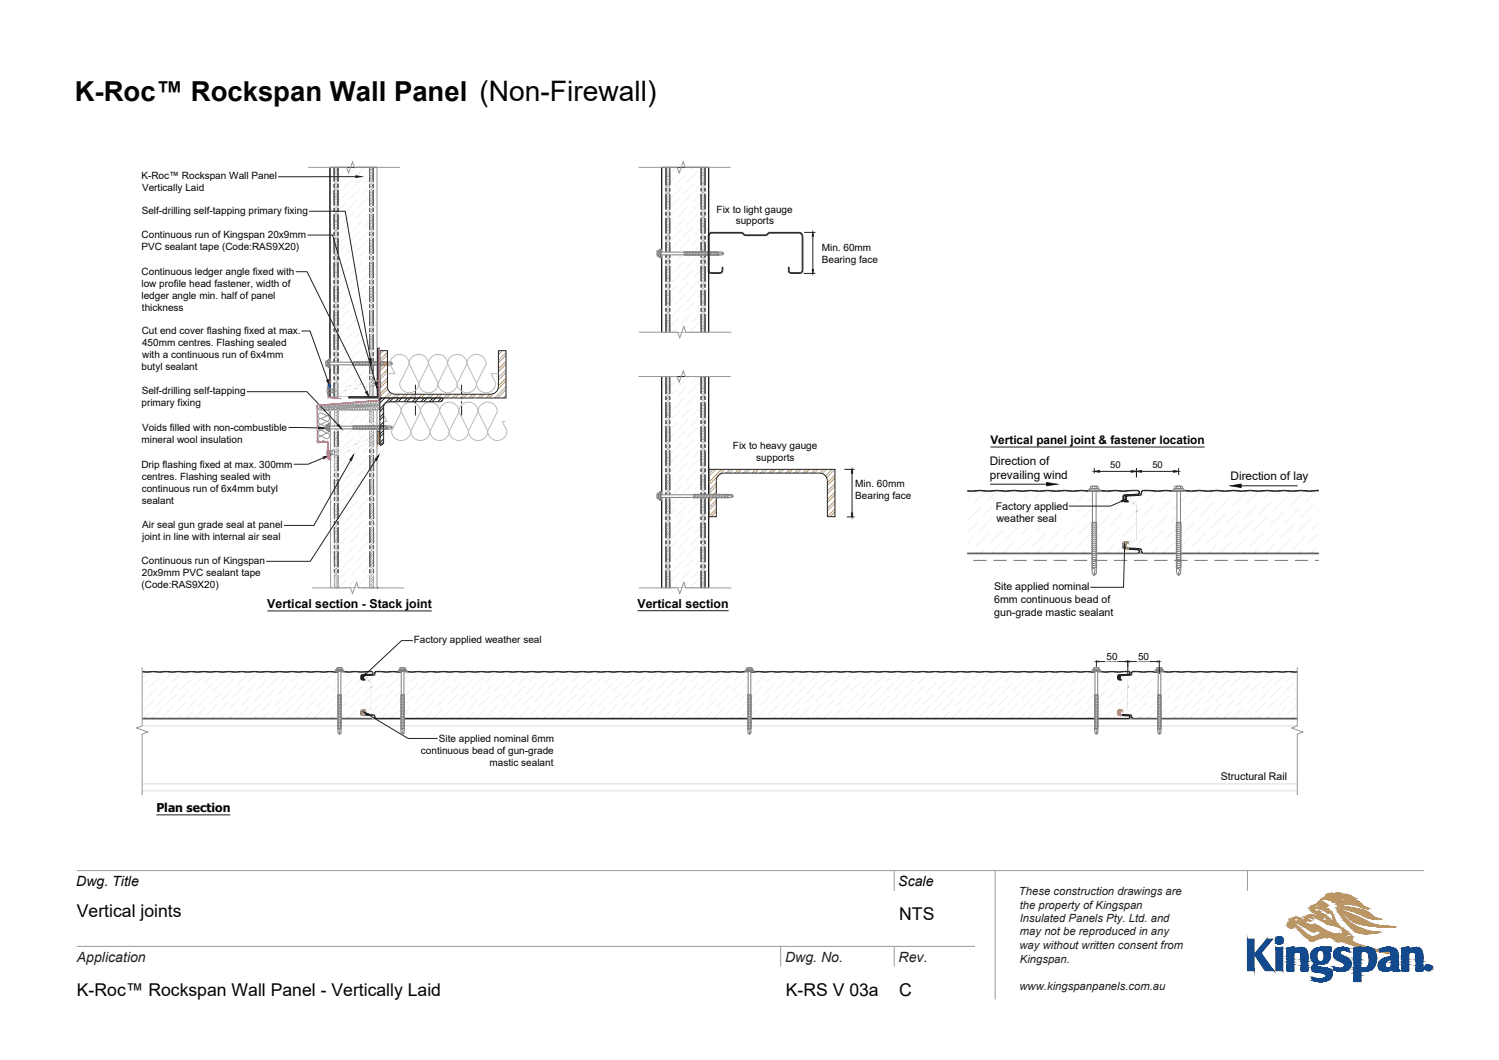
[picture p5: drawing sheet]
<svg xmlns="http://www.w3.org/2000/svg" width="297mm" height="210mm" viewBox="0 0 297 210" stroke-linecap="round" stroke-linejoin="round" font-family="sans-serif">
<defs><g id="words">
<text font-size="5.4" fill="#040503" x="14.8" y="19.9">K-Roc™ Rockspan Wall Panel (Non-Firewall)</text>
<g font-size="3.5" fill="#040503">
<text x="15.2" y="181.7">Vertical joints</text>
<text x="178.2" y="182.2">NTS</text>
<text x="15.2" y="197.2">K-Roc™ Rockspan Wall Panel - Vertically Laid</text>
<text x="155.7" y="197.2">K-RS V 03a</text>
<text x="178.2" y="197.2">C</text>
</g>
<g font-size="2.8" fill="#040503">
<text x="15.1" y="175.5">Dwg. Title</text>
<text x="178" y="175.6">Scale</text>
</g>
<g font-size="2.8" fill="#231f20">
<text x="15.2" y="190.5">Application</text>
<text x="155.6" y="190.5">Dwg. No.</text>
<text x="178.1" y="190.5">Rev.</text>
</g>
<g font-size="2.4" fill="#040503">
<text x="53" y="120.5">Vertical section - Stack joint</text>
<text x="126.3" y="120.4">Vertical section</text>
<text x="31" y="160.9">Plan section</text>
</g>
<g font-size="2.3" fill="#040503">
<text x="196.3" y="88">Vertical panel joint &amp; fastener location</text>
<text x="196.1" y="92.1">Direction of</text>
<text x="196.2" y="94.9">prevailing wind</text>
<text x="243.8" y="95">Direction of lay</text>
</g>
<g font-size="2.2" fill="#231f20">
<text x="201.9" y="177.3">These construction drawings are</text>
<text x="202.1" y="180">the property of Kingspan</text>
<text x="202.1" y="182.6">Insulated Panels Pty. Ltd. and</text>
<text x="202.1" y="185.3">may not be reproduced in any</text>
<text x="202" y="188">way without written consent from</text>
<text x="202.1" y="190.7">Kingspan.</text>
<text x="202" y="196">www.kingspanpanels.com.au</text>
</g>
<g font-size="2.1" fill="#040503">
<text x="197.3" y="101">Factory applied</text>
<text x="197.5" y="103.5">weather seal</text>
<text x="197" y="116.9">Site applied nominal</text>
<text x="197" y="119.4">6mm continuous bead of</text>
<text x="197" y="121.9">gun-grade mastic sealant</text>
<text x="241.9" y="154.6">Structural Rail</text>
</g>
<g font-size="2" fill="#040503">
<text x="28" y="35.5">K-Roc™ Rockspan Wall Panel</text>
<text x="28.1" y="37.9">Vertically Laid</text>
<text x="28.1" y="47.1">Continuous run of Kingspan 20x9mm</text>
<text x="28.1" y="42.4">Self-drilling self-tapping primary fixing</text>
<text x="142" y="42.1">Fix to light gauge</text>
<text x="145.8" y="44.5">supports</text>
<text x="28" y="49.5">PVC sealant tape (Code:RAS9X20)</text>
<text x="162.9" y="49.7">Min. 60mm</text>
<text x="162.9" y="52.1">Bearing face</text>
<text x="28" y="56.9">low profile head fastener, width of</text>
<text x="28" y="59.3">ledger angle min. half of panel</text>
<text x="28.1" y="54.5">Continuous ledger angle fixed with</text>
<text x="28.1" y="61.7">thickness</text>
<text x="28.1" y="66.1">Cut end cover flashing fixed at max.</text>
<text x="28.1" y="68.5">450mm centres. Flashing sealed</text>
<text x="28.2" y="70.9">with a continuous run of 6x4mm</text>
<text x="28" y="73.2">butyl sealant</text>
<text x="28" y="80.5">primary fixing</text>
<text x="28.1" y="78.1">Self-drilling self-tapping</text>
<text x="28" y="87.8">mineral wool insulation</text>
<text x="28.1" y="85.4">Voids filled with non-combustible</text>
<text x="145.2" y="89">Fix to heavy gauge</text>
<text x="28" y="92.7">Drip flashing fixed at max. 300mm</text>
<text x="28.1" y="95">centres. Flashing sealed with</text>
<text x="149.9" y="91.3">supports</text>
<text x="28.1" y="97.4">continuous run of 6x4mm butyl</text>
<text x="28.1" y="99.8">sealant</text>
<text x="169.5" y="96.5">Min. 60mm</text>
<text x="169.5" y="98.9">Bearing face</text>
<text x="28.2" y="104.6">Air seal gun grade seal at panel</text>
<text x="28.2" y="107">joint in line with internal air seal</text>
<text x="28.1" y="111.7">Continuous run of Kingspan</text>
<text x="28" y="116.5">(Code:RAS9X20)</text>
<text x="28.1" y="114.1">20x9mm PVC sealant tape</text>
<text x="82" y="127.4">Factory applied weather seal</text>
<text x="219.3" y="130.8">50</text>
<text x="225.5" y="130.8">50</text>
<text x="83.4" y="149.4">continuous bead of gun-grade</text>
<text x="87" y="147">Site applied nominal 6mm</text>
<text x="97" y="151.8">mastic sealant</text>
</g>
<g font-size="1.9" fill="#040503">
<text x="220" y="92.7">50</text>
<text x="228.4" y="92.7">50</text>
</g>
</g></defs>
<g fill="#c6c5c5">
<path d="M131.1 34.3l.8-.7z"/>
<path d="M131.3 35.9l-.2 .1z"/>
<path d="M135.7 33.1l-1.3 1.3z"/>
<path d="M135.9 34.6l-2.1 2.1z"/>
<path d="M137.4 33.1l-.7 .7z"/>
<path d="M133.2 39l2.1-2.1z"/>
<path d="M136.1 36.1l2.1-2.1z"/>
<path d="M131.1 42.7l.6-.5z"/>
<path d="M134.6 39.2l-2.1 2.2z"/>
<path d="M137.6 36.3l-2.1 2.1z"/>
<path d="M136.9 38.6l-2 2.1z"/>
<path d="M136.3 40.9l-2.1 2.1z"/>
<path d="M140.4 36.9l-.3 .2z"/>
<path d="M135.7 43.2l-2.1 2.2z"/>
<path d="M136.5 42.4l2.1-2.1z"/>
<path d="M140.4 38.5l-.9 1z"/>
<path d="M131.1 49.5l1-1z"/>
<path d="M135.1 45.6l-2.2 2.1z"/>
<path d="M138 42.6l-2.1 2.1z"/>
<path d="M131.5 50.8l-.4 .4z"/>
<path d="M137.4 44.9l-2.1 2.1z"/>
<path d="M134.6 49.3l2.1-2.1z"/>
<path d="M136.1 49.6l-2.1 2.1z"/>
<path d="M139.1 46.6l-2.2 2.1z"/>
<path d="M139.9 45.8l.5-.5z"/>
<path d="M133.4 54l2.1-2.1z"/>
<path d="M136.3 51l2.1-2.1z"/>
<path d="M131.9 57.1l-.8 .8z"/>
<path d="M134.9 54.2l-2.2 2.1z"/>
<path d="M135.7 53.3l2.1-2.1z"/>
<path d="M131.1 59.6l.2-.1z"/>
<path d="M137.2 53.5l-2.1 2.2z"/>
<path d="M134.4 58l2.1-2.1z"/>
<path d="M140.4 52l-.1 .1z"/>
<path d="M135.9 58.2l-2.1 2.1z"/>
<path d="M136.7 57.3l2.2-2.1z"/>
<path d="M139.7 54.4l.7-.7z"/>
<path d="M135.3 60.5l-2.1 2.1z"/>
<path d="M138.2 57.5l-2.1 2.2z"/>
<path d="M132.5 64.9l2.1-2.1z"/>
<path d="M135.5 62l2.1-2.1z"/>
<path d="M134 65.1l-.7 .7z"/>
<path d="M136.9 62.2l-2 2.1z"/>
<path d="M136.3 64.5l-1.3 1.3z"/>
<path d="M140.1 60.7l.3-.3z"/>
<path d="M136.7 65.8l1.9-1.9z"/>
<path d="M140.4 62.1l-.9 .9z"/>
<path d="M140.3 65.5l-.2 .3z"/>
<path d="M134 33.1l-1.5 1.6zM132.5 34.7l-.3 .2zM132.1 35l.1-.1z"/>
<path d="M133.6 35.2l-1.1 1.1zM132.5 36.3l-.3 .3zM132.2 36.6l-.7 .8z"/>
<path d="M132.9 37.6l-.4 .4zM132.2 38.3l.3-.3zM132.2 38.3l-1.1 1.1z"/>
<path d="M132.3 39.9l-.1 .1zM132.2 40l-1.1 1.1z"/>
<path d="M140.4 33.5l-1 .9zM139.2 34.7l.2-.3zM138.4 35.5l.8-.8z"/>
<path d="M132.5 43.1l1.5-1.5zM132.5 43.1l-.3 .3zM132.2 43.4l-.3 .3z"/>
<path d="M139.9 35.7l-.5 .4zM139.4 36.1l-.2 .3zM139.2 36.4l-1.4 1.4z"/>
<path d="M132.5 44.7l.9-.8zM132.5 44.7l-.3 .3zM131.3 46l.9-1z"/>
<path d="M139.3 38l-.1 .1zM139.2 38.1l-2 2z"/>
<path d="M132.7 46.2l-.2 .2zM132.5 46.4l-.3 .3zM132.2 46.7l-1.1 1.1z"/>
<path d="M140.4 40.2l-1 1zM139.2 41.4l.2-.2zM138.9 41.8l.3-.4z"/>
<path d="M132.5 49.8l1.9-1.9zM132.3 50l.2-.2z"/>
<path d="M140.3 42l-.9 .9zM139.4 42.9l-.2 .2zM139.2 43.1l-1 1z"/>
<path d="M133.8 50.2l-1.3 1.3zM132.5 51.5l-.3 .3zM132.2 51.8l-.5 .5z"/>
<path d="M139.7 44.3l-.3 .2zM139.4 44.5l-.2 .3zM139.2 44.8l-1.6 1.6z"/>
<path d="M133.2 52.5l-.7 .7zM132.5 53.2l-.3 .3zM132.2 53.5l-1.1 1z"/>
<path d="M132.5 54.9l-.3 .2zM131.1 56.2l1.1-1.1z"/>
<path d="M140.4 46.9l-.9 1zM139.5 47.9l-.2 .2z"/>
<path d="M140.4 48.6l-1 1zM139.4 49.6l-.2 .3zM138.6 50.4l.6-.5z"/>
<path d="M134.2 56.5l-1.7 1.7zM132.5 58.2l-.3 .3zM132.1 58.6l.1-.1z"/>
<path d="M140.1 50.6l-.7 .7zM139.4 51.3l-.2 .2zM139.2 51.5l-1.2 1.2z"/>
<path d="M133.6 58.8l-1.1 1.1zM132.5 59.9l-.3 .3zM131.5 60.9l.7-.7z"/>
<path d="M139.2 53.2l.2-.2zM139.2 53.2l-1.8 1.8z"/>
<path d="M132.9 61.1l-.4 .5zM132.5 61.6l-.3 .3zM132.2 61.9l-1.1 1z"/>
<path d="M132.3 63.5l-.1 .1zM131.1 64.6l1.1-1z"/>
<path d="M140.4 55.4l-1 .9zM139.4 56.3l-.2 .3zM139.1 56.7l.1-.1z"/>
<path d="M140.4 57.1l-1 .9zM139.4 58l-.2 .3zM138.4 59l.8-.7z"/>
<path d="M139.9 59.2l-.5 .5zM139.4 59.7l-.2 .3zM139.2 60l-1.4 1.3z"/>
<path d="M139.3 61.5l-.1 .2zM139.2 61.7l-2 2z"/>
<path d="M140.4 63.8l-1 .9zM139.4 64.7l-.2 .3zM139.2 65l-.3 .3z"/>
</g>
<g fill="#9e9ea0">
<path d="M139.1 33.1l-.1 .2z"/>
<path d="M139.6 65.8l.1-.1z"/>
<path d="M139.7 33.1l-.2 .2zM139.5 33.3l-.3 .3zM139.2 33.6l-.2 .3z"/>
<path d="M139.7 33.7l-.2 .2zM139.5 33.9l-.3 .3zM139.2 34.2l-.2 .2z"/>
<path d="M139.7 34.2l-.2 .3zM139.5 34.5l-.3 .2zM139.2 34.7l-.2 .3z"/>
<path d="M139.7 34.8l-.2 .2zM139.5 35l-.3 .3zM139.2 35.3l-.2 .3z"/>
<path d="M139.7 35.4l-.2 .2zM139.5 35.6l-.3 .3zM139.2 35.9l-.2 .2z"/>
<path d="M139.7 35.9l-.2 .2zM139.5 36.1l-.3 .3zM139.2 36.4l-.2 .3z"/>
<path d="M139.7 36.5l-.2 .2zM139.5 36.7l-.3 .3zM139.2 37l-.2 .2z"/>
<path d="M139.7 37l-.2 .3zM139.5 37.3l-.3 .3zM139.2 37.6l-.2 .2z"/>
<path d="M139.7 37.6l-.2 .2zM139.5 37.8l-.3 .3zM139 38.4l.2-.3z"/>
<path d="M139.7 38.2l-.2 .2zM139.5 38.4l-.3 .3zM139.2 38.7l-.2 .2z"/>
<path d="M139.5 39l.2-.3zM139.2 39.2l.3-.2zM139 39.5l.2-.3z"/>
<path d="M139.7 39.3l-.2 .2zM139.5 39.5l-.3 .3zM139 40l.2-.2z"/>
<path d="M139.5 40.1l.2-.2zM139.5 40.1l-.3 .3zM139.2 40.4l-.2 .2z"/>
<path d="M139.7 40.4l-.2 .2zM139.5 40.6l-.3 .3zM139 41.2l.2-.3z"/>
<path d="M139.5 41.2l.2-.2zM139.2 41.5l.3-.3zM139.2 41.5l-.2 .2z"/>
<path d="M139.7 41.6l-.2 .2zM139.5 41.8l-.3 .2zM139.2 42l-.2 .3z"/>
<path d="M139.7 42.1l-.2 .2zM139.5 42.3l-.3 .3zM139.2 42.6l-.2 .3z"/>
<path d="M139.7 42.7l-.2 .2zM139.5 42.9l-.3 .3zM139 43.4l.2-.2z"/>
<path d="M139.7 43.2l-.2 .2zM139.5 43.4l-.3 .3zM139.2 43.7l-.2 .3z"/>
<path d="M139.7 43.8l-.2 .2zM139.5 44l-.3 .3zM139 44.5l.2-.2z"/>
<path d="M139.7 44.3l-.2 .3zM139.5 44.6l-.3 .3zM139.2 44.9l-.2 .2z"/>
<path d="M139.7 44.9l-.2 .2zM139.5 45.1l-.3 .3zM139 45.7l.2-.3z"/>
<path d="M139.7 45.5l-.2 .2zM139.5 45.7l-.3 .3zM139.2 46l-.2 .2z"/>
<path d="M139.7 46l-.2 .3zM139.5 46.3l-.3 .2zM139 46.8l.2-.3z"/>
<path d="M139.7 46.6l-.2 .2zM139.5 46.8l-.3 .3zM139.2 47.1l-.2 .2z"/>
<path d="M139.7 47.2l-.2 .2zM139.5 47.4l-.3 .3zM139 47.9l.2-.2z"/>
<path d="M139.7 47.7l-.2 .2zM139.5 47.9l-.3 .3zM139.2 48.2l-.2 .3z"/>
<path d="M139.7 48.3l-.2 .2zM139.5 48.5l-.3 .3zM139.2 48.8l-.2 .2z"/>
<path d="M139.7 48.8l-.2 .3zM139.5 49.1l-.3 .2zM139.2 49.3l-.2 .3z"/>
<path d="M139.7 49.4l-.2 .2zM139.2 49.9l.3-.3zM139.2 49.9l-.2 .2z"/>
<path d="M139.7 50l-.2 .2zM139.5 50.2l-.3 .3zM139.2 50.5l-.2 .2z"/>
<path d="M139.7 50.5l-.2 .2zM139.5 50.7l-.3 .3zM139 51.3l.2-.3z"/>
<path d="M139.7 51.1l-.2 .2zM139.5 51.3l-.3 .3zM139.2 51.6l-.2 .2z"/>
<path d="M139.7 51.6l-.2 .3zM139.2 52.1l.3-.2zM139.2 52.1l-.2 .3z"/>
<path d="M139.7 52.2l-.2 .2zM139.5 52.4l-.3 .3zM139.2 52.7l-.2 .3z"/>
<path d="M139.7 52.8l-.2 .2zM139.5 53l-.3 .3zM139.2 53.3l-.2 .2z"/>
<path d="M139.7 53.3l-.2 .2zM139.5 53.5l-.3 .3zM139.2 53.8l-.2 .3z"/>
<path d="M139.7 53.9l-.2 .2zM139.2 54.4l.3-.3zM139 54.6l.2-.2z"/>
<path d="M139.7 54.4l-.2 .3zM139.5 54.7l-.3 .3zM139.2 55l-.2 .2z"/>
<path d="M139.7 55l-.2 .2zM139.5 55.2l-.3 .3zM139 55.8l.2-.3z"/>
<path d="M139.7 55.6l-.2 .2zM139.5 55.8l-.3 .3zM139 56.3l.2-.2z"/>
<path d="M139.5 56.4l.2-.3zM139.5 56.4l-.3 .2zM139.2 56.6l-.2 .3z"/>
<path d="M139.7 56.7l-.2 .2zM139.5 56.9l-.3 .3zM139 57.4l.2-.2z"/>
<path d="M139.7 57.3l-.2 .2zM139.5 57.5l-.3 .3zM139.2 57.8l-.2 .2z"/>
<path d="M139.7 57.8l-.2 .2zM139.5 58l-.3 .3zM139 58.6l.2-.3z"/>
<path d="M139.7 58.4l-.2 .2zM139.5 58.6l-.3 .3zM139.2 58.9l-.2 .2z"/>
<path d="M139.7 58.9l-.2 .3zM139.5 59.2l-.3 .2zM139 59.7l.2-.3z"/>
<path d="M139.7 59.5l-.2 .2zM139.5 59.7l-.3 .3zM139.2 60l-.2 .3z"/>
<path d="M139.7 60.1l-.2 .2zM139.2 60.6l.3-.3zM139.2 60.6l-.2 .2z"/>
<path d="M139.7 60.6l-.2 .2zM139.5 60.8l-.3 .3zM139.2 61.1l-.2 .3z"/>
<path d="M139.7 61.2l-.2 .2zM139.5 61.4l-.3 .3zM139 61.9l.2-.2z"/>
<path d="M139.7 61.7l-.2 .3zM139.5 62l-.3 .2zM139.2 62.2l-.2 .3z"/>
<path d="M139.7 62.3l-.2 .2zM139.2 62.8l.3-.3zM139 63.1l.2-.3z"/>
<path d="M139.7 62.9l-.2 .2zM139.5 63.1l-.3 .3zM139.2 63.4l-.2 .2z"/>
<path d="M139.7 63.4l-.2 .3zM139.5 63.7l-.3 .2zM139 64.2l.2-.3z"/>
<path d="M139.7 64l-.2 .2zM139.5 64.2l-.3 .3zM139.2 64.5l-.2 .2z"/>
<path d="M139.7 64.6l-.2 .2zM139.2 65.1l.3-.3zM139 65.3l.2-.2z"/>
<path d="M139.7 65.1l-.2 .2zM139.5 65.3l-.3 .3zM139.2 65.6l-.2 .2z"/>
<path d="M139.2 65.6l.2 .2zM139 65.4l.2 .2z"/>
</g>
<path d="M139.5 65.3l.2 .2zM139.2 65.1l.3 .2zM139 64.8l.2 .2z" fill="#9e9ea0"/>
<path d="M139.5 64.8l.2 .2zM139.2 64.5l.2 .2z" fill="#9e9ea0"/>
<path d="M139 64.2l.2 .3z" fill="#9e9ea0"/>
<path d="M139.5 64.2l.2 .2zM139.2 63.9l.3 .3zM139 63.7l.2 .2z" fill="#9e9ea0"/>
<path d="M139.5 63.7l.2 .2zM139.2 63.4l.3 .3zM139 63.1l.2 .3z" fill="#9e9ea0"/>
<path d="M139.5 63.1l.2 .2zM139.2 62.8l.3 .3zM139 62.6l.2 .2z" fill="#9e9ea0"/>
<path d="M139.5 62.5l.2 .3zM139.2 62.2l.3 .3zM139 62l.2 .2z" fill="#9e9ea0"/>
<path d="M139.5 62l.2 .2zM139.2 61.7l.3 .3zM139 61.4l.2 .3z" fill="#9e9ea0"/>
<path d="M139.5 61.4l.2 .2zM139.2 61.1l.3 .3zM139 60.9l.2 .2z" fill="#9e9ea0"/>
<path d="M139.5 60.8l.2 .3zM139.2 60.6l.3 .2zM139 60.3l.2 .3z" fill="#9e9ea0"/>
<path d="M139.5 60.3l.2 .2zM139.2 60l.3 .3zM139 59.8l.2 .2z" fill="#9e9ea0"/>
<path d="M139.5 59.7l.2 .2zM139.2 59.4l.2 .3z" fill="#9e9ea0"/>
<path d="M139 59.2l.2 .2z" fill="#9e9ea0"/>
<path d="M139.5 59.2l.2 .2zM139.2 58.9l.3 .3zM139 58.6l.2 .3z" fill="#9e9ea0"/>
<path d="M139.5 58.6l.2 .2zM139.2 58.3l.3 .3zM139 58.1l.2 .2z" fill="#9e9ea0"/>
<path d="M139.5 58l.2 .3zM139.2 57.8l.2 .2z" fill="#9e9ea0"/>
<path d="M139 57.5l.2 .3z" fill="#9e9ea0"/>
<path d="M139.5 57.5l.2 .2zM139.2 57.2l.3 .3zM139 57l.2 .2z" fill="#9e9ea0"/>
<path d="M139.5 56.9l.2 .2zM139.2 56.6l.3 .3zM139 56.4l.2 .2z" fill="#9e9ea0"/>
<path d="M139.5 56.4l.2 .2zM139.2 56.1l.2 .2z" fill="#9e9ea0"/>
<path d="M139 55.8l.2 .3z" fill="#9e9ea0"/>
<path d="M139.5 55.8l.2 .2zM139.2 55.5l.3 .3zM139 55.3l.2 .2z" fill="#9e9ea0"/>
<path d="M139.5 55.2l.2 .3zM139.2 55l.3 .2zM139 54.7l.2 .3z" fill="#9e9ea0"/>
<path d="M139.5 54.7l.2 .2zM139.2 54.4l.3 .3zM139 54.1l.2 .3z" fill="#9e9ea0"/>
<path d="M139.5 54.1l.2 .2zM139.2 53.8l.3 .3zM139 53.6l.2 .2z" fill="#9e9ea0"/>
<path d="M139.5 53.5l.2 .3zM139.2 53.3l.3 .2zM139 53l.2 .2z" fill="#9e9ea0"/>
<path d="M139.5 53l.2 .2zM139.2 52.7l.2 .3z" fill="#9e9ea0"/>
<path d="M139 52.4l.2 .3z" fill="#9e9ea0"/>
<path d="M139.5 52.4l.2 .2zM139.2 52.1l.3 .3zM139 51.9l.2 .2z" fill="#9e9ea0"/>
<path d="M139.5 51.9l.2 .2zM139.2 51.6l.3 .3zM139 51.3l.2 .2z" fill="#9e9ea0"/>
<path d="M139.5 51.3l.2 .2zM139.2 51l.2 .3z" fill="#9e9ea0"/>
<path d="M139 50.8l.2 .2z" fill="#9e9ea0"/>
<path d="M139.5 50.7l.2 .3zM139.2 50.5l.3 .2zM139 50.2l.2 .3z" fill="#9e9ea0"/>
<path d="M139.5 50.2l.2 .2zM139.2 49.9l.3 .3zM139 49.7l.2 .2z" fill="#9e9ea0"/>
<path d="M139.5 49.6l.2 .2zM139.2 49.3l.2 .3z" fill="#9e9ea0"/>
<path d="M139 49.1l.2 .2z" fill="#9e9ea0"/>
<path d="M139.5 49.1l.2 .2zM139.2 48.8l.3 .3zM139 48.5l.2 .3z" fill="#9e9ea0"/>
<path d="M139.5 48.5l.2 .2zM139.2 48.2l.3 .3zM139 48l.2 .2z" fill="#9e9ea0"/>
<path d="M139.5 47.9l.2 .3zM139.2 47.7l.3 .2z" fill="#9e9ea0"/>
<path d="M139 47.4l.2 .3z" fill="#9e9ea0"/>
<path d="M139.5 47.4l.2 .2zM139.2 47.1l.3 .3zM139 46.8l.2 .3z" fill="#9e9ea0"/>
<path d="M139.5 46.8l.2 .2zM139.2 46.5l.3 .3zM139 46.3l.2 .2z" fill="#9e9ea0"/>
<path d="M139.5 46.3l.2 .2zM139.2 46l.3 .3zM139 45.7l.2 .3z" fill="#9e9ea0"/>
<path d="M139.5 45.7l.2 .2zM139.2 45.4l.3 .3zM139 45.2l.2 .2z" fill="#9e9ea0"/>
<path d="M139.5 45.1l.2 .3zM139.2 44.9l.3 .2zM139 44.6l.2 .2z" fill="#9e9ea0"/>
<path d="M139.5 44.6l.2 .2zM139.2 44.3l.2 .2z" fill="#9e9ea0"/>
<path d="M139 44l.2 .3z" fill="#9e9ea0"/>
<path d="M139.5 44l.2 .2zM139.2 43.7l.3 .3zM139 43.5l.2 .2z" fill="#9e9ea0"/>
<path d="M139.5 43.4l.2 .3zM139.2 43.2l.3 .2zM139 42.9l.2 .2z" fill="#9e9ea0"/>
<path d="M139.5 42.9l.2 .2zM139.2 42.6l.2 .3z" fill="#9e9ea0"/>
<path d="M139 42.4l.2 .2z" fill="#9e9ea0"/>
<path d="M139.5 42.3l.2 .2zM139.2 42l.3 .3zM139 41.8l.2 .2z" fill="#9e9ea0"/>
<path d="M139.5 41.8l.2 .2zM139.2 41.5l.3 .3zM139 41.2l.2 .2z" fill="#9e9ea0"/>
<path d="M139.5 41.2l.2 .2zM139.2 40.9l.2 .3zM139 40.7l.2 .2z" fill="#9e9ea0"/>
<path d="M139.5 40.6l.2 .3zM139.2 40.4l.3 .2zM139 40.1l.2 .3z" fill="#9e9ea0"/>
<path d="M139.5 40.1l.2 .2zM139.2 39.8l.3 .3zM139 39.6l.2 .2z" fill="#9e9ea0"/>
<path d="M139.5 39.5l.2 .2zM139.2 39.2l.3 .3zM139 39l.2 .2z" fill="#9e9ea0"/>
<path d="M139.5 39l.2 .2zM139.2 38.7l.3 .3zM139 38.4l.2 .3z" fill="#9e9ea0"/>
<path d="M139.5 38.4l.2 .2zM139.2 38.1l.3 .3zM139 37.9l.2 .2z" fill="#9e9ea0"/>
<path d="M139.5 37.8l.2 .3zM139.2 37.6l.3 .2zM139 37.3l.2 .3z" fill="#9e9ea0"/>
<path d="M139.5 37.3l.2 .2zM139.2 37l.3 .3zM139 36.7l.2 .3z" fill="#9e9ea0"/>
<path d="M139.5 36.7l.2 .2zM139.2 36.4l.3 .3zM139 36.2l.2 .2z" fill="#9e9ea0"/>
<path d="M139.5 36.1l.2 .3zM139.2 35.9l.2 .2zM139 35.6l.2 .3z" fill="#9e9ea0"/>
<path d="M139.5 35.6l.2 .2zM139.2 35.3l.3 .3zM139 35.1l.2 .2z" fill="#9e9ea0"/>
<path d="M139.5 35l.2 .2zM139.2 34.7l.3 .3zM139 34.5l.2 .2z" fill="#9e9ea0"/>
<path d="M139.5 34.5l.2 .2zM139.2 34.2l.2 .2zM139 33.9l.2 .3z" fill="#9e9ea0"/>
<path d="M139.5 33.9l.2 .2zM139.2 33.6l.3 .3zM139 33.4l.2 .2z" fill="#9e9ea0"/>
<path d="M139.5 33.3l.2 .3zM139.3 33.1l.2 .2z" fill="#9e9ea0"/>
<path d="M131.1 65.8h9.4" fill="none" stroke="#231f20" stroke-width=".2"/>
<g fill="#9e9ea0">
<path d="M132 65.5l.2 .3z"/>
<path d="M132.4 33.1l-.2 .2zM132.2 33.3l-.2 .3z"/>
<path d="M132.5 33.6l.2-.2zM132.2 33.8l.3-.2zM132 34.1l.2-.3z"/>
<path d="M132.7 33.9l-.2 .2zM132.5 34.1l-.3 .3zM132.2 34.4l-.2 .3z"/>
<path d="M132.5 34.7l.2-.2zM132.2 35l.3-.3zM132 35.2l.2-.2z"/>
<path d="M132.7 35.1l-.2 .1zM132.5 35.2l-.3 .3zM132.2 35.5l-.2 .3z"/>
<path d="M132.5 35.8l.2-.2zM132.2 36.1l.3-.3zM132 36.4l.2-.3z"/>
<path d="M132.5 36.4l.2-.2zM132.5 36.4l-.3 .2zM132.2 36.6l-.2 .3z"/>
<path d="M132.5 36.9l.2-.2zM132.2 37.2l.3-.3zM132 37.5l.2-.3z"/>
<path d="M132.7 37.3l-.2 .2zM132.5 37.5l-.3 .3zM132.2 37.8l-.2 .2z"/>
<path d="M132.5 38l.2-.1zM132.2 38.3l.3-.3zM132 38.6l.2-.3z"/>
<path d="M132.7 38.4l-.2 .2zM132.5 38.6l-.3 .3zM132.2 38.9l-.2 .3z"/>
<path d="M132.5 39.2l.2-.2zM132.2 39.4l.3-.2zM132 39.7l.2-.3z"/>
<path d="M132.7 39.5l-.2 .2zM132.5 39.7l-.3 .3zM132.2 40l-.2 .3z"/>
<path d="M132.5 40.3l.2-.2zM132.2 40.6l.3-.3zM132 40.9l.2-.3z"/>
<path d="M132.5 40.9l.2-.2zM132.5 40.9l-.3 .2zM132.2 41.1l-.2 .3z"/>
<path d="M132.5 41.4l.2-.2zM132.2 41.7l.3-.3zM132 42l.2-.3z"/>
<path d="M132.5 42l.2-.2zM132.5 42l-.3 .3zM132.2 42.3l-.2 .2z"/>
<path d="M132.5 42.5l.2-.1zM132.2 42.8l.3-.3zM132 43.1l.2-.3z"/>
<path d="M132.7 42.9l-.2 .2zM132.5 43.1l-.3 .3zM132.2 43.4l-.2 .3z"/>
<path d="M132.5 43.7l.2-.2zM132.2 43.9l.3-.2zM132 44.2l.2-.3z"/>
<path d="M132.7 44l-.2 .2zM132.5 44.2l-.3 .3zM132.2 44.5l-.2 .3z"/>
<path d="M132.5 44.8l.2-.2zM132.2 45.1l.3-.3zM132 45.3l.2-.2z"/>
<path d="M132.5 45.3l.2-.1zM132.2 45.6l.3-.3zM132 45.9l.2-.3z"/>
<path d="M132.5 45.9l.2-.2zM132.2 46.2l.3-.3zM132 46.5l.2-.3z"/>
<path d="M132.5 46.5l.2-.2zM132.2 46.7l.3-.2zM132 47l.2-.3z"/>
<path d="M132.7 46.8l-.2 .2zM132.5 47l-.3 .3zM132.2 47.3l-.2 .3z"/>
<path d="M132.5 47.6l.2-.2zM132.2 47.9l.3-.3zM132 48.2l.2-.3z"/>
<path d="M132.7 48l-.2 .1zM132.2 48.4l.3-.3zM132.2 48.4l-.2 .3z"/>
<path d="M132.5 48.7l.2-.2zM132.2 49l.3-.3zM132 49.3l.2-.3z"/>
<path d="M132.7 49.1l-.2 .2zM132.5 49.3l-.3 .3zM132.2 49.6l-.2 .2z"/>
<path d="M132.5 49.8l.2-.1zM132.2 50.1l.3-.3zM132 50.4l.2-.3z"/>
<path d="M132.5 50.4l.2-.2zM132.5 50.4l-.3 .3zM132.2 50.7l-.2 .3z"/>
<path d="M132.5 51l.2-.2zM132.2 51.2l.3-.2zM132 51.5l.2-.3z"/>
<path d="M132.7 51.3l-.2 .2zM132.5 51.5l-.3 .3zM132.2 51.8l-.2 .3z"/>
<path d="M132.5 52.1l.2-.2zM132.2 52.4l.3-.3zM132 52.6l.2-.2z"/>
<path d="M132.5 52.6l.2-.2zM132.5 52.6l-.3 .3zM132.2 52.9l-.2 .3z"/>
<path d="M132.5 53.2l.2-.2zM132.2 53.5l.3-.3zM132 53.8l.2-.3z"/>
<path d="M132.7 53.6l-.2 .2zM132.5 53.8l-.3 .2zM132.2 54l-.2 .3z"/>
<path d="M132.5 54.3l.2-.2zM132.2 54.6l.3-.3zM132 54.9l.2-.3z"/>
<path d="M132.7 54.7l-.2 .2zM132.5 54.9l-.3 .3zM132.2 55.2l-.2 .2z"/>
<path d="M132.5 55.4l.2-.1zM132.2 55.7l.3-.3zM132 56l.2-.3z"/>
<path d="M132.7 55.8l-.2 .2zM132.5 56l-.3 .3zM132.2 56.3l-.2 .3z"/>
<path d="M132.5 56.6l.2-.2zM132.2 56.8l.3-.2zM132 57.1l.2-.3z"/>
<path d="M132.5 57.1l.2-.2zM132.5 57.1l-.3 .3zM132.2 57.4l-.2 .3z"/>
<path d="M132.5 57.7l.2-.2zM132.2 58l.3-.3zM132 58.2l.2-.2z"/>
<path d="M132.7 58.1l-.2 .1zM132.5 58.2l-.3 .3zM132 58.8l.2-.3z"/>
<path d="M132.5 58.8l.2-.2zM132.2 59.1l.3-.3zM132 59.4l.2-.3z"/>
<path d="M132.7 59.2l-.2 .2zM132.5 59.4l-.3 .3zM132.2 59.7l-.2 .2z"/>
<path d="M132.5 59.9l.2-.1zM132.2 60.2l.3-.3zM132 60.5l.2-.3z"/>
<path d="M132.5 60.5l.2-.2zM132.2 60.8l.3-.3zM132 61.1l.2-.3z"/>
<path d="M132.5 61.1l.2-.2zM132.2 61.3l.3-.2zM132 61.6l.2-.3z"/>
<path d="M132.5 61.6l.2-.2zM132.2 61.9l.3-.3zM132 62.2l.2-.3z"/>
<path d="M132.7 62l-.2 .2zM132.5 62.2l-.3 .3zM132 62.7l.2-.2z"/>
<path d="M132.5 62.7l.2-.1zM132.2 63l.3-.3zM132 63.3l.2-.3z"/>
<path d="M132.7 63.1l-.2 .2zM132.5 63.3l-.3 .3zM132 63.9l.2-.3z"/>
<path d="M132.5 63.9l.2-.2zM132.2 64.1l.3-.2zM132 64.4l.2-.3z"/>
<path d="M132.7 64.2l-.2 .2zM132.5 64.4l-.3 .3zM132.2 64.7l-.2 .3z"/>
<path d="M132.5 65l.2-.2zM132.2 65.3l.3-.3zM132 65.5l.2-.2z"/>
<path d="M132.7 65.4l-.2 .1zM132.5 65.5l-.2 .3z"/>
<path d="M132.5 65.5l.2 .2zM132.2 65.3l.3 .2zM132 65l.2 .3z"/>
</g>
<path d="M132.5 65l.2 .2zM132.2 64.7l.3 .3zM132 64.4l.2 .3z" fill="#9e9ea0"/>
<path d="M132.5 64.4l.2 .2zM132.2 64.1l.3 .3zM132 63.9l.2 .2z" fill="#9e9ea0"/>
<path d="M132.5 63.9l.2 .1zM132.2 63.6l.3 .3zM132 63.3l.2 .3z" fill="#9e9ea0"/>
<path d="M132.5 63.3l.2 .2zM132.2 63l.3 .3zM132 62.7l.2 .3z" fill="#9e9ea0"/>
<path d="M132.5 62.7l.2 .2zM132.2 62.5l.3 .2zM132 62.2l.2 .3z" fill="#9e9ea0"/>
<path d="M132.5 62.2l.2 .2zM132.2 61.9l.3 .3zM132 61.6l.2 .3z" fill="#9e9ea0"/>
<path d="M132.5 61.6l.2 .2zM132.2 61.3l.3 .3z" fill="#9e9ea0"/>
<path d="M132 61.1l.2 .2z" fill="#9e9ea0"/>
<path d="M132.5 61.1l.2 .1zM132.2 60.8l.3 .3zM132 60.5l.2 .3z" fill="#9e9ea0"/>
<path d="M132.5 60.5l.2 .2zM132.2 60.2l.3 .3zM132 59.9l.2 .3z" fill="#9e9ea0"/>
<path d="M132.5 59.9l.2 .2zM132.2 59.7l.3 .2z" fill="#9e9ea0"/>
<path d="M132 59.4l.2 .3z" fill="#9e9ea0"/>
<path d="M132.5 59.4l.2 .2zM132.2 59.1l.3 .3zM132 58.8l.2 .3z" fill="#9e9ea0"/>
<path d="M132.5 58.8l.2 .2zM132.2 58.5l.3 .3zM132 58.2l.2 .3z" fill="#9e9ea0"/>
<path d="M132.5 58.2l.2 .2zM132.2 58l.3 .2z" fill="#9e9ea0"/>
<path d="M132 57.7l.2 .3z" fill="#9e9ea0"/>
<path d="M132.5 57.7l.2 .2zM132.2 57.4l.3 .3zM132 57.1l.2 .3z" fill="#9e9ea0"/>
<path d="M132.5 57.1l.2 .2zM132.2 56.8l.3 .3zM132 56.6l.2 .2z" fill="#9e9ea0"/>
<path d="M132.5 56.6l.2 .1zM132.2 56.3l.3 .3zM132 56l.2 .3z" fill="#9e9ea0"/>
<path d="M132.5 56l.2 .2zM132.2 55.7l.3 .3zM132 55.4l.2 .3z" fill="#9e9ea0"/>
<path d="M132.5 55.4l.2 .2zM132.2 55.2l.3 .2zM132 54.9l.2 .2z" fill="#9e9ea0"/>
<path d="M132.5 54.9l.2 .2zM132.2 54.6l.3 .3z" fill="#9e9ea0"/>
<path d="M132 54.3l.2 .3z" fill="#9e9ea0"/>
<path d="M132.5 54.3l.2 .2zM132.2 54l.3 .3zM132 53.8l.2 .2z" fill="#9e9ea0"/>
<path d="M132.5 53.8l.2 .2zM132.2 53.5l.3 .3zM132 53.2l.2 .3z" fill="#9e9ea0"/>
<path d="M132.5 53.2l.2 .2zM132.2 52.9l.3 .3z" fill="#9e9ea0"/>
<path d="M132 52.6l.2 .3z" fill="#9e9ea0"/>
<path d="M132.5 52.6l.2 .2zM132.2 52.4l.3 .2zM132 52.1l.2 .3z" fill="#9e9ea0"/>
<path d="M132.5 52.1l.2 .2zM132.2 51.8l.3 .3zM132 51.5l.2 .3z" fill="#9e9ea0"/>
<path d="M132.5 51.5l.2 .2zM132.2 51.2l.3 .3z" fill="#9e9ea0"/>
<path d="M132 51l.2 .2z" fill="#9e9ea0"/>
<path d="M132.5 51l.2 .1zM132.2 50.7l.3 .3zM132 50.4l.2 .3z" fill="#9e9ea0"/>
<path d="M132.5 50.4l.2 .2zM132.2 50.1l.3 .3zM132 49.8l.2 .3z" fill="#9e9ea0"/>
<path d="M132.5 49.8l.2 .2zM132.2 49.6l.3 .2z" fill="#9e9ea0"/>
<path d="M132 49.3l.2 .3z" fill="#9e9ea0"/>
<path d="M132.5 49.3l.2 .2zM132.2 49l.3 .3zM132 48.7l.2 .3z" fill="#9e9ea0"/>
<path d="M132.5 48.7l.2 .2zM132.2 48.4l.3 .3zM132 48.2l.2 .2z" fill="#9e9ea0"/>
<path d="M132.5 48.1l.2 .2zM132.2 47.9l.3 .2zM132 47.6l.2 .3z" fill="#9e9ea0"/>
<path d="M132.5 47.6l.2 .2zM132.2 47.3l.3 .3zM132 47l.2 .3z" fill="#9e9ea0"/>
<path d="M132.5 47l.2 .2zM132.2 46.7l.3 .3zM132 46.5l.2 .2z" fill="#9e9ea0"/>
<path d="M132.5 46.5l.2 .2zM132.2 46.2l.3 .2z" fill="#9e9ea0"/>
<path d="M132 45.9l.2 .3z" fill="#9e9ea0"/>
<path d="M132.5 45.9l.2 .2zM132.2 45.6l.3 .3zM132 45.3l.2 .3z" fill="#9e9ea0"/>
<path d="M132.5 45.3l.2 .2zM132.2 45.1l.3 .2zM132 44.8l.2 .2z" fill="#9e9ea0"/>
<path d="M132.5 44.8l.2 .2zM132.2 44.5l.3 .2z" fill="#9e9ea0"/>
<path d="M132 44.2l.2 .3z" fill="#9e9ea0"/>
<path d="M132.5 44.2l.2 .2zM132.2 43.9l.3 .3zM132 43.7l.2 .2z" fill="#9e9ea0"/>
<path d="M132.5 43.7l.2 .1zM132.2 43.4l.3 .3zM132 43.1l.2 .3z" fill="#9e9ea0"/>
<path d="M132.5 43.1l.2 .2zM132.2 42.8l.3 .3z" fill="#9e9ea0"/>
<path d="M132 42.5l.2 .3z" fill="#9e9ea0"/>
<path d="M132.5 42.5l.2 .2zM132.2 42.3l.3 .2zM132 42l.2 .3z" fill="#9e9ea0"/>
<path d="M132.5 42l.2 .2zM132.2 41.7l.3 .3zM132 41.4l.2 .3z" fill="#9e9ea0"/>
<path d="M132.5 41.4l.2 .2zM132.2 41.1l.3 .3zM132 40.9l.2 .2z" fill="#9e9ea0"/>
<path d="M132.5 40.9l.2 .1zM132.2 40.6l.3 .3zM132 40.3l.2 .3z" fill="#9e9ea0"/>
<path d="M132.5 40.3l.2 .2zM132.2 40l.3 .3zM132 39.7l.2 .3z" fill="#9e9ea0"/>
<path d="M132.5 39.7l.2 .2zM132.2 39.4l.3 .3zM132 39.2l.2 .2z" fill="#9e9ea0"/>
<path d="M132.5 39.2l.2 .1zM132.2 38.9l.3 .3zM132 38.6l.2 .3z" fill="#9e9ea0"/>
<path d="M132.5 38.6l.2 .2zM132.2 38.3l.3 .3zM132 38l.2 .3z" fill="#9e9ea0"/>
<path d="M132.5 38l.2 .2zM132.2 37.8l.3 .2z" fill="#9e9ea0"/>
<path d="M132 37.5l.2 .3z" fill="#9e9ea0"/>
<path d="M132.5 37.5l.2 .2zM132.2 37.2l.3 .3zM132 36.9l.2 .3z" fill="#9e9ea0"/>
<path d="M132.5 36.9l.2 .2zM132.2 36.6l.3 .3zM132 36.4l.2 .2z" fill="#9e9ea0"/>
<path d="M132.5 36.4l.2 .2zM132.2 36.1l.3 .2z" fill="#9e9ea0"/>
<path d="M132 35.8l.2 .3z" fill="#9e9ea0"/>
<path d="M132.5 35.8l.2 .2zM132.2 35.5l.3 .3zM132 35.2l.2 .3z" fill="#9e9ea0"/>
<path d="M132.5 35.2l.2 .2zM132.2 35l.3 .2zM132 34.7l.2 .2z" fill="#9e9ea0"/>
<path d="M132.5 34.7l.2 .2zM132.2 34.4l.3 .3zM132 34.1l.2 .3z" fill="#9e9ea0"/>
<path d="M132.5 34.1l.2 .2zM132.2 33.8l.3 .3zM132 33.6l.2 .2z" fill="#9e9ea0"/>
<path d="M132.5 33.6l.2 .1zM132.2 33.3l.3 .3zM132.1 33.1l.1 .2z" fill="#9e9ea0"/>
<path d="M131.1 33.1v32.7M140.4 33.1v32.7M131.1 65.8v-32.7h9.4v32.7" fill="none" stroke="#231f20" stroke-width=".2"/>
<path d="M132 62.3v3.5zM132 62.3v3.5z" fill="#636466"/>
<path d="M132 62.3v3.5z" fill="none" stroke="#636466" stroke-width=".2"/>
<path d="M132 61.1v.6zM132 61.1v.6z" fill="#636466"/>
<path d="M132 61.1v.6z" fill="none" stroke="#636466" stroke-width=".2"/>
<path d="M132 57.5v3zM132 57.5v3z" fill="#636466"/>
<path d="M132 57.5v3z" fill="none" stroke="#636466" stroke-width=".2"/>
<path d="M132 56.3v.6zM132 56.3v.6z" fill="#636466"/>
<path d="M132 56.3v.6z" fill="none" stroke="#636466" stroke-width=".2"/>
<path d="M132 52.7v3zM132 52.7v3z" fill="#636466"/>
<path d="M132 52.7v3z" fill="none" stroke="#636466" stroke-width=".2"/>
<path d="M132 51.6v.6zM132 51.6v.6z" fill="#636466"/>
<path d="M132 51.6v.6z" fill="none" stroke="#636466" stroke-width=".2"/>
<path d="M132 48v3zM132 48v3z" fill="#636466"/>
<path d="M132 48v3z" fill="none" stroke="#636466" stroke-width=".2"/>
<path d="M132 46.8v.6zM132 46.8v.6z" fill="#636466"/>
<path d="M132 46.8v.6z" fill="none" stroke="#636466" stroke-width=".2"/>
<path d="M132 43.2v3zM132 43.2v3z" fill="#636466"/>
<path d="M132 43.2v3z" fill="none" stroke="#636466" stroke-width=".2"/>
<path d="M132 42v.6zM132 42v.6z" fill="#636466"/>
<path d="M132 42v.6z" fill="none" stroke="#636466" stroke-width=".2"/>
<path d="M132 38.5v2.9zM132 38.5v2.9z" fill="#636466"/>
<path d="M132 38.5v2.9z" fill="none" stroke="#636466" stroke-width=".2"/>
<path d="M132 37.3v.6zM132 37.3v.6z" fill="#636466"/>
<path d="M132 37.3v.6z" fill="none" stroke="#636466" stroke-width=".2"/>
<path d="M132 33.1v3.6zM132 33.1v3.6z" fill="#636466"/>
<path d="M132 33.1v3.6zM132 33.1h.1" fill="none" stroke="#636466" stroke-width=".2"/>
<path d="M132.7 62.3v3.5zM132.7 62.3v3.5z" fill="#636466"/>
<path d="M132.7 62.3v3.5z" fill="none" stroke="#636466" stroke-width=".2"/>
<path d="M132.7 61.1v.6zM132.7 61.1v.6z" fill="#636466"/>
<path d="M132.7 61.1v.6z" fill="none" stroke="#636466" stroke-width=".2"/>
<path d="M132.7 57.5v3zM132.7 57.5v3z" fill="#636466"/>
<path d="M132.7 57.5v3z" fill="none" stroke="#636466" stroke-width=".2"/>
<path d="M132.7 56.3v.6zM132.7 56.3v.6z" fill="#636466"/>
<path d="M132.7 56.3v.6z" fill="none" stroke="#636466" stroke-width=".2"/>
<path d="M132.7 52.7v3zM132.7 52.7v3z" fill="#636466"/>
<path d="M132.7 52.7v3z" fill="none" stroke="#636466" stroke-width=".2"/>
<path d="M132.7 51.6v.6zM132.7 51.6v.6z" fill="#636466"/>
<path d="M132.7 51.6v.6z" fill="none" stroke="#636466" stroke-width=".2"/>
<path d="M132.7 48v3zM132.7 48v3z" fill="#636466"/>
<path d="M132.7 48v3z" fill="none" stroke="#636466" stroke-width=".2"/>
<path d="M132.7 46.8v.6zM132.7 46.8v.6z" fill="#636466"/>
<path d="M132.7 46.8v.6z" fill="none" stroke="#636466" stroke-width=".2"/>
<path d="M132.7 43.2v3zM132.7 43.2v3z" fill="#636466"/>
<path d="M132.7 43.2v3z" fill="none" stroke="#636466" stroke-width=".2"/>
<path d="M132.7 42v.6zM132.7 42v.6z" fill="#636466"/>
<path d="M132.7 42v.6z" fill="none" stroke="#636466" stroke-width=".2"/>
<path d="M132.7 38.5v2.9zM132.7 38.5v2.9z" fill="#636466"/>
<path d="M132.7 38.5v2.9z" fill="none" stroke="#636466" stroke-width=".2"/>
<path d="M132.7 37.3v.6zM132.7 37.3v.6z" fill="#636466"/>
<path d="M132.7 37.3v.6z" fill="none" stroke="#636466" stroke-width=".2"/>
<path d="M132.7 33.1v3.6zM132.7 33.1v3.6z" fill="#636466"/>
<path d="M132.7 33.1v3.6zM132.7 33.1h.1" fill="none" stroke="#636466" stroke-width=".2"/>
<path d="M138.9 62.3l.1 3.5zM138.9 62.3l.1 3.5z" fill="#636466"/>
<path d="M138.9 62.3l.1 3.5z" fill="none" stroke="#636466" stroke-width=".2"/>
<path d="M138.9 61.1l.1 .6zM138.9 61.1l.1 .6z" fill="#636466"/>
<path d="M138.9 61.1l.1 .6z" fill="none" stroke="#636466" stroke-width=".2"/>
<path d="M138.9 57.5l.1 3zM138.9 57.5l.1 3z" fill="#636466"/>
<path d="M138.9 57.5l.1 3z" fill="none" stroke="#636466" stroke-width=".2"/>
<path d="M138.9 56.3l.1 .6zM138.9 56.3l.1 .6z" fill="#636466"/>
<path d="M138.9 56.3l.1 .6z" fill="none" stroke="#636466" stroke-width=".2"/>
<path d="M138.9 52.7l.1 3zM138.9 52.7l.1 3z" fill="#636466"/>
<path d="M138.9 52.7l.1 3z" fill="none" stroke="#636466" stroke-width=".2"/>
<path d="M138.9 51.6l.1 .6zM138.9 51.6l.1 .6z" fill="#636466"/>
<path d="M138.9 51.6l.1 .6z" fill="none" stroke="#636466" stroke-width=".2"/>
<path d="M138.9 48l.1 3zM138.9 48l.1 3z" fill="#636466"/>
<path d="M138.9 48l.1 3z" fill="none" stroke="#636466" stroke-width=".2"/>
<path d="M138.9 46.8l.1 .6zM138.9 46.8l.1 .6z" fill="#636466"/>
<path d="M138.9 46.8l.1 .6z" fill="none" stroke="#636466" stroke-width=".2"/>
<path d="M138.9 43.2l.1 3zM138.9 43.2l.1 3z" fill="#636466"/>
<path d="M138.9 43.2l.1 3z" fill="none" stroke="#636466" stroke-width=".2"/>
<path d="M138.9 42l.1 .6zM138.9 42l.1 .6z" fill="#636466"/>
<path d="M138.9 42l.1 .6z" fill="none" stroke="#636466" stroke-width=".2"/>
<path d="M138.9 38.5l.1 2.9zM138.9 38.5l.1 2.9z" fill="#636466"/>
<path d="M138.9 38.5l.1 2.9z" fill="none" stroke="#636466" stroke-width=".2"/>
<path d="M138.9 37.3l.1 .6zM138.9 37.3l.1 .6z" fill="#636466"/>
<path d="M138.9 37.3l.1 .6z" fill="none" stroke="#636466" stroke-width=".2"/>
<path d="M138.9 33.1l.1 3.6zM138.9 33.1l.1 3.6z" fill="#636466"/>
<path d="M138.9 33.1l.1 3.6zM138.9 33.1h.1" fill="none" stroke="#636466" stroke-width=".2"/>
<path d="M139.7 62.3v3.5zM139.7 62.3v3.5z" fill="#636466"/>
<path d="M139.7 62.3v3.5z" fill="none" stroke="#636466" stroke-width=".2"/>
<path d="M139.7 61.1v.6zM139.7 61.1v.6z" fill="#636466"/>
<path d="M139.7 61.1v.6z" fill="none" stroke="#636466" stroke-width=".2"/>
<path d="M139.7 57.5v3zM139.7 57.5v3z" fill="#636466"/>
<path d="M139.7 57.5v3z" fill="none" stroke="#636466" stroke-width=".2"/>
<path d="M139.7 56.3v.6zM139.7 56.3v.6z" fill="#636466"/>
<path d="M139.7 56.3v.6z" fill="none" stroke="#636466" stroke-width=".2"/>
<path d="M139.7 52.7v3zM139.7 52.7v3z" fill="#636466"/>
<path d="M139.7 52.7v3z" fill="none" stroke="#636466" stroke-width=".2"/>
<path d="M139.7 51.6v.6zM139.7 51.6v.6z" fill="#636466"/>
<path d="M139.7 51.6v.6z" fill="none" stroke="#636466" stroke-width=".2"/>
<path d="M139.7 48v3zM139.7 48v3z" fill="#636466"/>
<path d="M139.7 48v3z" fill="none" stroke="#636466" stroke-width=".2"/>
<path d="M139.7 46.8v.6zM139.7 46.8v.6z" fill="#636466"/>
<path d="M139.7 46.8v.6z" fill="none" stroke="#636466" stroke-width=".2"/>
<path d="M139.7 43.2v3zM139.7 43.2v3z" fill="#636466"/>
<path d="M139.7 43.2v3z" fill="none" stroke="#636466" stroke-width=".2"/>
<path d="M139.7 42v.6zM139.7 42v.6z" fill="#636466"/>
<path d="M139.7 42v.6z" fill="none" stroke="#636466" stroke-width=".2"/>
<path d="M139.7 38.5v2.9zM139.7 38.5v2.9z" fill="#636466"/>
<path d="M139.7 38.5v2.9z" fill="none" stroke="#636466" stroke-width=".2"/>
<path d="M139.7 37.3v.6zM139.7 37.3v.6z" fill="#636466"/>
<path d="M139.7 37.3v.6z" fill="none" stroke="#636466" stroke-width=".2"/>
<path d="M139.7 33.1v3.6zM139.7 33.1v3.6z" fill="#636466"/>
<path d="M139.7 33.1v3.6zM139.7 33.1h.1" fill="none" stroke="#636466" stroke-width=".2"/>
<g fill="#c6c5c5">
<path d="M131.4 74.6l-.3 .3z"/>
<path d="M132.1 75.6l-1 1z"/>
<path d="M133.1 74.6l-.2 .2z"/>
<path d="M131.5 77.9l-.4 .3z"/>
<path d="M136.5 74.6l-1.9 1.8z"/>
<path d="M136.1 76.7l-2.1 2.1z"/>
<path d="M136.9 75.8l1.3-1.2z"/>
<path d="M133.4 81.1l2.1-2.1z"/>
<path d="M136.3 78.1l2.1-2.1z"/>
<path d="M131.9 84.2l-.8 .8z"/>
<path d="M134.9 81.3l-2.2 2.1z"/>
<path d="M137.8 78.3l-2.1 2.1z"/>
<path d="M131.1 86.7l.2-.2z"/>
<path d="M137.2 80.6l-2.2 2.2z"/>
<path d="M136.5 83l-2.1 2.1z"/>
<path d="M140.4 79.1l-.1 .1z"/>
<path d="M135.9 85.3l-2.1 2.1z"/>
<path d="M138.8 82.3l-2.1 2.1z"/>
<path d="M139.7 81.5l.7-.7z"/>
<path d="M133.2 89.7l2.1-2.1z"/>
<path d="M138.2 84.6l-2.1 2.2z"/>
<path d="M131.7 92.9l-.6 .5z"/>
<path d="M132.5 92l2.1-2.1z"/>
<path d="M135.5 89.1l2.1-2.1z"/>
<path d="M136.9 89.3l-2 2.1z"/>
<path d="M136.3 91.6l-2.1 2.1z"/>
<path d="M140.4 87.5l-.3 .3z"/>
<path d="M135.7 93.9l-2.1 2.1z"/>
<path d="M136.5 93.1l2.1-2.1z"/>
<path d="M139.5 90.1l.9-.9z"/>
<path d="M132.1 99.2l-1 .9z"/>
<path d="M135 96.2l-2.1 2.1z"/>
<path d="M138 93.3l-2.1 2.1z"/>
<path d="M131.5 101.5l-.4 .3z"/>
<path d="M137.4 95.6l-2.1 2.1z"/>
<path d="M134.6 100l2.1-2.1z"/>
<path d="M136.1 100.2l-2.1 2.1z"/>
<path d="M136.9 99.4l2.1-2.1z"/>
<path d="M139.9 96.4l.5-.5z"/>
<path d="M135.5 102.5l-2.1 2.1z"/>
<path d="M138.4 99.6l-2.1 2.1z"/>
<path d="M131.9 107.8l-.8 .8z"/>
<path d="M132.7 106.9l2.2-2.1z"/>
<path d="M135.7 104l2.1-2.1z"/>
<path d="M131.1 110.2l.2-.1z"/>
<path d="M137.2 104.2l-2.2 2.1z"/>
<path d="M136.5 106.5l-2.1 2.1z"/>
<path d="M140.4 102.7l-.1 .1z"/>
<path d="M133.8 110.9l2.1-2.1z"/>
<path d="M138.8 105.9l-2.1 2.1z"/>
<path d="M139.7 105.1l.7-.7z"/>
<path d="M135.3 111.2l-2.1 2.1z"/>
<path d="M138.2 108.2l-2.1 2.1z"/>
<path d="M132.5 115.6l2.1-2.1z"/>
<path d="M135.5 112.6l2.1-2.1z"/>
<path d="M134 115.8l-.7 .7z"/>
<path d="M136.9 112.8l-2 2.1z"/>
<path d="M135 116.5l1.3-1.3z"/>
<path d="M140.1 111.4l.3-.3z"/>
<path d="M138.6 114.5l-1.9 2z"/>
<path d="M139.5 113.7l.9-.9z"/>
<path d="M140.3 116.2l-.2 .3z"/>
<path d="M132.5 76.9l1.9-1.9zM132.3 77.1l.2-.2z"/>
<path d="M133.8 77.3l-1.3 1.3zM132.2 78.9l.3-.3zM132.2 78.9l-.5 .5z"/>
<path d="M133.2 79.6l-.7 .7zM132.5 80.3l-.3 .2zM131.1 81.6l1.1-1.1z"/>
<path d="M132.5 81.9l-.3 .3zM132.2 82.2l-1.1 1.1z"/>
<path d="M139.8 74.6l-.4 .4zM139.3 75.2l.1-.2z"/>
<path d="M140.4 75.7l-1 1zM139.2 77l.2-.3zM138.6 77.5l.6-.5z"/>
<path d="M132.5 85.3l1.7-1.7zM132.2 85.6l.3-.3zM132.1 85.7l.1-.1z"/>
<path d="M140.1 77.7l-.7 .7zM139.4 78.4l-.2 .2zM139.2 78.6l-1.2 1.2z"/>
<path d="M132.5 87l1.1-1.1zM132.2 87.3l.3-.3zM132.2 87.3l-.7 .7z"/>
<path d="M139.4 80l-.2 .3zM137.4 82.1l1.8-1.8z"/>
<path d="M132.9 88.2l-.4 .5zM132.5 88.7l-.3 .3zM132.2 89l-1.1 1z"/>
<path d="M132.3 90.5l-.1 .1zM132.2 90.6l-1.1 1.1z"/>
<path d="M140.4 82.5l-1 .9zM139.2 83.7l.2-.3zM139 83.8l.2-.1z"/>
<path d="M140.4 84.2l-1 .9zM139.2 85.4l.2-.3zM138.4 86.1l.8-.7z"/>
<path d="M132.5 93.7l1.5-1.5zM132.5 93.7l-.3 .3zM132.2 94l-.3 .3z"/>
<path d="M139.9 86.3l-.5 .5zM139.4 86.8l-.2 .3zM137.8 88.4l1.4-1.3z"/>
<path d="M133.4 94.5l-.9 .9zM132.5 95.4l-.3 .3zM131.3 96.6l.9-.9z"/>
<path d="M139.3 88.6l-.1 .1zM139.2 88.7l-2 2.1z"/>
<path d="M132.7 96.8l-.2 .3zM132.5 97.1l-.3 .3zM132.2 97.4l-1.1 1.1z"/>
<path d="M139.4 91.8l1-.9zM139.2 92.1l.2-.3zM138.8 92.4l.4-.3z"/>
<path d="M132.5 100.5l1.9-2zM132.3 100.6l.2-.1z"/>
<path d="M140.3 92.6l-.9 .9zM139.4 93.5l-.2 .3zM139.2 93.8l-1 1z"/>
<path d="M132.5 102.2l1.3-1.4zM132.5 102.2l-.3 .2zM132.2 102.4l-.5 .6z"/>
<path d="M139.7 95l-.3 .2zM139.4 95.2l-.2 .3zM139.2 95.5l-1.6 1.6z"/>
<path d="M133.2 103.2l-.7 .6zM132.5 103.8l-.3 .3zM132.2 104.1l-1.1 1.1z"/>
<path d="M132.2 105.8l.3-.3zM132.2 105.8l-1.1 1.1z"/>
<path d="M140.4 97.6l-1 1zM139.3 98.8l.1-.2z"/>
<path d="M140.4 99.3l-1 1zM139.2 100.5l.2-.2zM138.6 101.1l.6-.6z"/>
<path d="M132.5 108.9l1.7-1.7zM132.5 108.9l-.3 .3zM132.2 109.2l-.1 .1z"/>
<path d="M140.1 101.3l-.7 .6zM139.4 101.9l-.2 .3zM138 103.4l1.2-1.2z"/>
<path d="M132.5 110.6l1.1-1.1zM132.2 110.8l.3-.2zM131.5 111.6l.7-.8z"/>
<path d="M139.4 103.6l-.2 .3zM139.2 103.9l-1.8 1.8z"/>
<path d="M132.9 111.8l-.4 .5zM132.5 112.3l-.3 .2zM132.2 112.5l-1.1 1.1z"/>
<path d="M132.3 114.1l-.1 .1zM131.1 115.3l1.1-1.1z"/>
<path d="M139.4 107l1-1zM139.2 107.3l.2-.3zM139 107.4l.2-.1z"/>
<path d="M140.4 107.7l-.9 1zM139.2 109l.3-.3zM138.4 109.7l.8-.7z"/>
<path d="M139.9 109.9l-.5 .5zM139.4 110.4l-.2 .2zM139.2 110.6l-1.4 1.4z"/>
<path d="M139.3 112.2l-.1 .1zM139.2 112.3l-2 2z"/>
<path d="M139.4 115.4l1-.9zM139.2 115.7l.2-.3zM138.8 116l.4-.3z"/>
</g>
<g fill="#9e9ea0">
<path d="M139.6 116.5l.1-.2z"/>
<path d="M139.4 74.6l-.2 .1zM139.2 74.7l-.2 .3z"/>
<path d="M139.7 74.8l-.2 .2zM139.5 75l-.3 .3zM139.2 75.3l-.2 .3z"/>
<path d="M139.7 75.4l-.2 .2zM139.5 75.6l-.3 .3zM139.2 75.9l-.2 .2z"/>
<path d="M139.7 75.9l-.2 .2zM139.5 76.1l-.3 .3zM139.2 76.4l-.2 .3z"/>
<path d="M139.7 76.5l-.2 .2zM139.5 76.7l-.3 .3zM139 77.2l.2-.2z"/>
<path d="M139.7 77l-.2 .3zM139.5 77.3l-.3 .3zM139.2 77.6l-.2 .2z"/>
<path d="M139.7 77.6l-.2 .2zM139.5 77.8l-.3 .3zM139 78.4l.2-.3z"/>
<path d="M139.7 78.2l-.2 .2zM139.5 78.4l-.3 .3zM139.2 78.7l-.2 .2z"/>
<path d="M139.7 78.7l-.2 .3zM139.2 79.2l.3-.2zM139.2 79.2l-.2 .3z"/>
<path d="M139.7 79.3l-.2 .2zM139.2 79.8l.3-.3zM139 80l.2-.2z"/>
<path d="M139.7 79.9l-.2 .2zM139.5 80.1l-.3 .3zM139.2 80.4l-.2 .2z"/>
<path d="M139.7 80.4l-.2 .2zM139.5 80.6l-.3 .3zM139 81.2l.2-.3z"/>
<path d="M139.7 81l-.2 .2zM139.5 81.2l-.3 .3zM139.2 81.5l-.2 .2z"/>
<path d="M139.7 81.5l-.2 .3zM139.2 82l.3-.2zM139 82.3l.2-.3z"/>
<path d="M139.7 82.1l-.2 .2zM139.5 82.3l-.3 .3zM139.2 82.6l-.2 .3z"/>
<path d="M139.7 82.7l-.2 .2zM139.5 82.9l-.3 .3zM139.2 83.2l-.2 .2z"/>
<path d="M139.7 83.2l-.2 .2zM139.5 83.4l-.3 .3zM139.2 83.7l-.2 .3z"/>
<path d="M139.7 83.8l-.2 .2zM139.5 84l-.3 .3zM139 84.5l.2-.2z"/>
<path d="M139.7 84.3l-.2 .3zM139.5 84.6l-.3 .3zM139.2 84.9l-.2 .2z"/>
<path d="M139.7 84.9l-.2 .2zM139.5 85.1l-.3 .3zM139 85.7l.2-.3z"/>
<path d="M139.7 85.5l-.2 .2zM139.5 85.7l-.3 .3zM139.2 86l-.2 .2z"/>
<path d="M139.7 86l-.2 .3zM139.5 86.3l-.3 .2zM139 86.8l.2-.3z"/>
<path d="M139.7 86.6l-.2 .2zM139.5 86.8l-.3 .3zM139.2 87.1l-.2 .2z"/>
<path d="M139.7 87.2l-.2 .2zM139.5 87.4l-.3 .3zM139.2 87.7l-.2 .2z"/>
<path d="M139.7 87.7l-.2 .2zM139.5 87.9l-.3 .3zM139.2 88.2l-.2 .3z"/>
<path d="M139.7 88.3l-.2 .2zM139.5 88.5l-.3 .3zM139.2 88.8l-.2 .2z"/>
<path d="M139.7 88.8l-.2 .3zM139.5 89.1l-.3 .2zM139.2 89.3l-.2 .3z"/>
<path d="M139.7 89.4l-.2 .2zM139.5 89.6l-.3 .3zM139 90.1l.2-.2z"/>
<path d="M139.7 90l-.2 .2zM139.5 90.2l-.3 .3zM139.2 90.5l-.2 .2z"/>
<path d="M139.7 90.5l-.2 .2zM139.5 90.7l-.3 .3zM139.2 91l-.2 .3z"/>
<path d="M139.7 91.1l-.2 .2zM139.5 91.3l-.3 .3zM139.2 91.6l-.2 .2z"/>
<path d="M139.7 91.6l-.2 .3zM139.5 91.9l-.3 .2zM139 92.4l.2-.3z"/>
<path d="M139.7 92.2l-.2 .2zM139.5 92.4l-.3 .3zM139.2 92.7l-.2 .3z"/>
<path d="M139.7 92.8l-.2 .2zM139.5 93l-.3 .3zM139.2 93.3l-.2 .2z"/>
<path d="M139.7 93.3l-.2 .2zM139.5 93.5l-.3 .3zM139 94.1l.2-.3z"/>
<path d="M139.7 93.9l-.2 .2zM139.5 94.1l-.3 .3zM139 94.6l.2-.2z"/>
<path d="M139.5 94.7l.2-.2zM139.5 94.7l-.3 .3zM139 95.2l.2-.2z"/>
<path d="M139.5 95.2l.2-.2zM139.5 95.2l-.3 .3zM139.2 95.5l-.2 .2z"/>
<path d="M139.7 95.6l-.2 .2zM139.5 95.8l-.3 .3zM139.2 96.1l-.2 .2z"/>
<path d="M139.7 96.1l-.2 .3zM139.5 96.4l-.3 .2zM139.2 96.6l-.2 .3z"/>
<path d="M139.7 96.7l-.2 .2zM139.5 96.9l-.3 .3zM139 97.4l.2-.2z"/>
<path d="M139.7 97.3l-.2 .2zM139.5 97.5l-.3 .3zM139.2 97.8l-.2 .2z"/>
<path d="M139.7 97.8l-.2 .2zM139.5 98l-.3 .3zM139.2 98.3l-.2 .3z"/>
<path d="M139.7 98.4l-.2 .2zM139.5 98.6l-.3 .3zM139.2 98.9l-.2 .2z"/>
<path d="M139.7 98.9l-.2 .3zM139.5 99.2l-.3 .2zM139 99.7l.2-.3z"/>
<path d="M139.7 99.5l-.2 .2zM139.5 99.7l-.3 .3zM139.2 100l-.2 .3z"/>
<path d="M139.7 100.1l-.2 .2zM139.5 100.3l-.3 .3zM139.2 100.6l-.2 .2z"/>
<path d="M139.7 100.6l-.2 .2zM139.5 100.8l-.3 .3zM139.2 101.1l-.2 .3z"/>
<path d="M139.7 101.2l-.2 .2zM139.5 101.4l-.3 .3zM139 101.9l.2-.2z"/>
<path d="M139.7 101.7l-.2 .3zM139.5 102l-.3 .2zM139.2 102.2l-.2 .3z"/>
<path d="M139.7 102.3l-.2 .2zM139.2 102.8l.3-.3zM139.2 102.8l-.2 .3z"/>
<path d="M139.7 102.9l-.2 .2zM139.5 103.1l-.3 .3zM139.2 103.4l-.2 .2z"/>
<path d="M139.7 103.4l-.2 .3zM139.5 103.7l-.3 .2zM139 104.2l.2-.3z"/>
<path d="M139.7 104l-.2 .2zM139.5 104.2l-.3 .3zM139.2 104.5l-.2 .2z"/>
<path d="M139.7 104.6l-.2 .2zM139.2 105.1l.3-.3zM139 105.3l.2-.2z"/>
<path d="M139.7 105.1l-.2 .2zM139.5 105.3l-.3 .3zM139.2 105.6l-.2 .3z"/>
<path d="M139.7 105.7l-.2 .2zM139.5 105.9l-.3 .3zM139.2 106.2l-.2 .2z"/>
<path d="M139.7 106.2l-.2 .3zM139.5 106.5l-.3 .2zM139.2 106.7l-.2 .3z"/>
<path d="M139.7 106.8l-.2 .2zM139.2 107.3l.3-.3zM139 107.5l.2-.2z"/>
<path d="M139.7 107.3l-.2 .3zM139.5 107.6l-.3 .3zM139.2 107.9l-.2 .2z"/>
<path d="M139.7 107.9l-.2 .2zM139.5 108.1l-.3 .3zM139.2 108.4l-.2 .3z"/>
<path d="M139.7 108.5l-.2 .2zM139.5 108.7l-.3 .3zM139.2 109l-.2 .2z"/>
<path d="M139.5 109.3l.2-.3zM139.5 109.3l-.3 .2zM139.2 109.5l-.2 .3z"/>
<path d="M139.7 109.6l-.2 .2zM139.5 109.8l-.3 .3zM139.2 110.1l-.2 .3z"/>
<path d="M139.5 110.4l.2-.2zM139.5 110.4l-.3 .3zM139.2 110.7l-.2 .2z"/>
<path d="M139.7 110.7l-.2 .3zM139.5 111l-.3 .2zM139.2 111.2l-.2 .3z"/>
<path d="M139.7 111.3l-.2 .2zM139.5 111.5l-.3 .3zM139.2 111.8l-.2 .2z"/>
<path d="M139.7 111.9l-.2 .2zM139.5 112.1l-.3 .3zM139.2 112.4l-.2 .2z"/>
<path d="M139.7 112.4l-.2 .2zM139.5 112.6l-.3 .3zM139.2 112.9l-.2 .3z"/>
<path d="M139.7 113l-.2 .2zM139.2 113.5l.3-.3zM139.2 113.5l-.2 .2z"/>
<path d="M139.7 113.5l-.2 .3zM139.5 113.8l-.3 .2zM139.2 114l-.2 .3z"/>
<path d="M139.7 114.1l-.2 .2zM139.5 114.3l-.3 .3zM139 114.8l.2-.2z"/>
<path d="M139.7 114.6l-.2 .3zM139.5 114.9l-.3 .3zM139.2 115.2l-.2 .2z"/>
<path d="M139.7 115.2l-.2 .2zM139.2 115.7l.3-.3zM139.2 115.7l-.2 .3z"/>
<path d="M139.7 115.8l-.2 .2zM139.5 116l-.3 .3zM139.2 116.3l-.2 .2z"/>
<path d="M139.2 116.3l.2 .2zM139 116l.2 .3z"/>
</g>
<path d="M139.5 116l.2 .2zM139.2 115.7l.3 .3zM139 115.5l.2 .2z" fill="#9e9ea0"/>
<path d="M139.5 115.4l.2 .3zM139.2 115.2l.2 .2z" fill="#9e9ea0"/>
<path d="M139 114.9l.2 .3z" fill="#9e9ea0"/>
<path d="M139.5 114.9l.2 .2zM139.2 114.6l.3 .3zM139 114.4l.2 .2z" fill="#9e9ea0"/>
<path d="M139.5 114.3l.2 .2zM139.2 114l.3 .3zM139 113.8l.2 .2z" fill="#9e9ea0"/>
<path d="M139.5 113.8l.2 .2zM139.2 113.5l.3 .3zM139 113.2l.2 .3z" fill="#9e9ea0"/>
<path d="M139.5 113.2l.2 .2zM139.2 112.9l.3 .3zM139 112.7l.2 .2z" fill="#9e9ea0"/>
<path d="M139.5 112.6l.2 .2zM139.2 112.4l.3 .2zM139 112.1l.2 .2z" fill="#9e9ea0"/>
<path d="M139.5 112.1l.2 .2zM139.2 111.8l.3 .3zM139 111.5l.2 .3z" fill="#9e9ea0"/>
<path d="M139.5 111.5l.2 .2zM139.2 111.2l.3 .3zM139 111l.2 .2z" fill="#9e9ea0"/>
<path d="M139.5 111l.2 .2zM139.2 110.7l.3 .3zM139 110.4l.2 .2z" fill="#9e9ea0"/>
<path d="M139.5 110.4l.2 .2zM139.2 110.1l.2 .3z" fill="#9e9ea0"/>
<path d="M139 109.9l.2 .2z" fill="#9e9ea0"/>
<path d="M139.5 109.8l.2 .2zM139.2 109.5l.3 .3zM139 109.3l.2 .2z" fill="#9e9ea0"/>
<path d="M139.5 109.3l.2 .2zM139.2 109l.3 .3zM139 108.7l.2 .3z" fill="#9e9ea0"/>
<path d="M139.5 108.7l.2 .2zM139.2 108.4l.3 .3z" fill="#9e9ea0"/>
<path d="M139 108.2l.2 .2z" fill="#9e9ea0"/>
<path d="M139.5 108.1l.2 .3zM139.2 107.9l.3 .2zM139 107.6l.2 .3z" fill="#9e9ea0"/>
<path d="M139.5 107.6l.2 .2zM139.2 107.3l.3 .3zM139 107.1l.2 .2z" fill="#9e9ea0"/>
<path d="M139.5 107l.2 .2zM139.2 106.7l.2 .3zM139 106.5l.2 .2z" fill="#9e9ea0"/>
<path d="M139.5 106.5l.2 .2zM139.2 106.2l.3 .3zM139 105.9l.2 .3z" fill="#9e9ea0"/>
<path d="M139.5 105.9l.2 .2zM139.2 105.6l.3 .3zM139 105.4l.2 .2z" fill="#9e9ea0"/>
<path d="M139.5 105.3l.2 .2zM139.2 105.1l.3 .2zM139 104.8l.2 .3z" fill="#9e9ea0"/>
<path d="M139.5 104.8l.2 .2zM139.2 104.5l.3 .3zM139 104.2l.2 .3z" fill="#9e9ea0"/>
<path d="M139.5 104.2l.2 .2zM139.2 103.9l.3 .3zM139 103.7l.2 .2z" fill="#9e9ea0"/>
<path d="M139.5 103.7l.2 .2zM139.2 103.4l.2 .2zM139 103.1l.2 .3z" fill="#9e9ea0"/>
<path d="M139.5 103.1l.2 .2zM139.2 102.8l.3 .3zM139 102.6l.2 .2z" fill="#9e9ea0"/>
<path d="M139.5 102.5l.2 .3zM139.2 102.2l.3 .3zM139 102l.2 .2z" fill="#9e9ea0"/>
<path d="M139.5 102l.2 .2zM139.2 101.7l.2 .2zM139 101.4l.2 .3z" fill="#9e9ea0"/>
<path d="M139.5 101.4l.2 .2zM139.2 101.1l.3 .3zM139 100.9l.2 .2z" fill="#9e9ea0"/>
<path d="M139.5 100.8l.2 .3zM139.2 100.6l.3 .2zM139 100.3l.2 .2z" fill="#9e9ea0"/>
<path d="M139.5 100.3l.2 .2zM139.2 100l.2 .3zM139 99.7l.2 .3z" fill="#9e9ea0"/>
<path d="M139.5 99.7l.2 .2zM139.2 99.4l.3 .3zM139 99.2l.2 .2z" fill="#9e9ea0"/>
<path d="M139.5 99.2l.2 .2zM139.2 98.9l.3 .3zM139 98.6l.2 .3z" fill="#9e9ea0"/>
<path d="M139.5 98.6l.2 .2zM139.2 98.3l.2 .3zM139 98.1l.2 .2z" fill="#9e9ea0"/>
<path d="M139.5 98l.2 .3zM139.2 97.8l.3 .2zM139 97.5l.2 .3z" fill="#9e9ea0"/>
<path d="M139.5 97.5l.2 .2zM139.2 97.2l.3 .3zM139 97l.2 .2z" fill="#9e9ea0"/>
<path d="M139.5 96.9l.2 .2zM139.2 96.6l.3 .3zM139 96.4l.2 .2z" fill="#9e9ea0"/>
<path d="M139.5 96.4l.2 .2zM139.2 96.1l.3 .3zM139 95.8l.2 .3z" fill="#9e9ea0"/>
<path d="M139.5 95.8l.2 .2zM139.2 95.5l.3 .3zM139 95.3l.2 .2z" fill="#9e9ea0"/>
<path d="M139.5 95.2l.2 .3zM139.2 95l.2 .2zM139 94.7l.2 .3z" fill="#9e9ea0"/>
<path d="M139.5 94.7l.2 .2zM139.2 94.4l.3 .3zM139 94.1l.2 .3z" fill="#9e9ea0"/>
<path d="M139.5 94.1l.2 .2zM139.2 93.8l.3 .3zM139 93.6l.2 .2z" fill="#9e9ea0"/>
<path d="M139.5 93.5l.2 .3zM139.2 93.3l.2 .2zM139 93l.2 .3z" fill="#9e9ea0"/>
<path d="M139.5 93l.2 .2zM139.2 92.7l.3 .3zM139 92.5l.2 .2z" fill="#9e9ea0"/>
<path d="M139.5 92.4l.2 .2zM139.2 92.1l.3 .3zM139 91.9l.2 .2z" fill="#9e9ea0"/>
<path d="M139.5 91.9l.2 .2zM139.2 91.6l.2 .2zM139 91.3l.2 .3z" fill="#9e9ea0"/>
<path d="M139.5 91.3l.2 .2zM139.2 91l.3 .3zM139 90.8l.2 .2z" fill="#9e9ea0"/>
<path d="M139.5 90.7l.2 .3zM139.2 90.5l.3 .2zM139 90.2l.2 .3z" fill="#9e9ea0"/>
<path d="M139.5 90.2l.2 .2zM139.2 89.9l.3 .3zM139 89.7l.2 .2z" fill="#9e9ea0"/>
<path d="M139.5 89.6l.2 .2zM139.2 89.3l.3 .3zM139 89.1l.2 .2z" fill="#9e9ea0"/>
<path d="M139.5 89.1l.2 .2zM139.2 88.8l.3 .3zM139 88.5l.2 .2z" fill="#9e9ea0"/>
<path d="M139.5 88.5l.2 .2zM139.2 88.2l.3 .3zM139 88l.2 .2z" fill="#9e9ea0"/>
<path d="M139.5 87.9l.2 .3zM139.2 87.7l.3 .2zM139 87.4l.2 .3z" fill="#9e9ea0"/>
<path d="M139.5 87.4l.2 .2zM139.2 87.1l.3 .3zM139 86.8l.2 .3z" fill="#9e9ea0"/>
<path d="M139.5 86.8l.2 .2zM139.2 86.5l.2 .3zM139 86.3l.2 .2z" fill="#9e9ea0"/>
<path d="M139.5 86.3l.2 .2zM139.2 86l.3 .3zM139 85.7l.2 .3z" fill="#9e9ea0"/>
<path d="M139.5 85.7l.2 .2zM139.2 85.4l.3 .3zM139 85.2l.2 .2z" fill="#9e9ea0"/>
<path d="M139.5 85.1l.2 .3zM139.2 84.9l.2 .2zM139 84.6l.2 .3z" fill="#9e9ea0"/>
<path d="M139.5 84.6l.2 .2zM139.2 84.3l.3 .3zM139 84l.2 .3z" fill="#9e9ea0"/>
<path d="M139.5 84l.2 .2zM139.2 83.7l.3 .3zM139 83.5l.2 .2z" fill="#9e9ea0"/>
<path d="M139.5 83.4l.2 .3zM139.2 83.2l.2 .2zM139 82.9l.2 .3z" fill="#9e9ea0"/>
<path d="M139.5 82.9l.2 .2zM139.2 82.6l.3 .3zM139 82.4l.2 .2z" fill="#9e9ea0"/>
<path d="M139.5 82.3l.2 .2zM139.2 82l.3 .3zM139 81.8l.2 .2z" fill="#9e9ea0"/>
<path d="M139.5 81.8l.2 .2zM139.2 81.5l.3 .3zM139 81.2l.2 .3z" fill="#9e9ea0"/>
<path d="M139.5 81.2l.2 .2zM139.2 80.9l.3 .3zM139 80.7l.2 .2z" fill="#9e9ea0"/>
<path d="M139.5 80.6l.2 .3zM139.2 80.4l.3 .2zM139 80.1l.2 .2z" fill="#9e9ea0"/>
<path d="M139.5 80.1l.2 .2zM139.2 79.8l.2 .2zM139 79.6l.2 .2z" fill="#9e9ea0"/>
<path d="M139.5 79.5l.2 .2zM139.2 79.2l.3 .3zM139 79l.2 .2z" fill="#9e9ea0"/>
<path d="M139.5 79l.2 .2zM139.2 78.7l.3 .3zM139 78.4l.2 .2z" fill="#9e9ea0"/>
<path d="M139.5 78.4l.2 .2zM139.2 78.1l.2 .3zM139 77.9l.2 .2z" fill="#9e9ea0"/>
<path d="M139.5 77.8l.2 .3zM139.2 77.6l.3 .2zM139 77.3l.2 .3z" fill="#9e9ea0"/>
<path d="M139.5 77.3l.2 .2zM139.2 77l.3 .3zM139 76.7l.2 .3z" fill="#9e9ea0"/>
<path d="M139.5 76.7l.2 .2zM139.2 76.4l.2 .3zM139 76.2l.2 .2z" fill="#9e9ea0"/>
<path d="M139.5 76.1l.2 .3zM139.2 75.9l.3 .2zM139 75.6l.2 .3z" fill="#9e9ea0"/>
<path d="M139.5 75.6l.2 .2zM139.2 75.3l.3 .3zM139 75.1l.2 .2z" fill="#9e9ea0"/>
<path d="M139.5 75l.2 .2zM139.2 74.7l.2 .3zM139 74.6l.2 .1z" fill="#9e9ea0"/>
<path d="M139.6 74.6l.1 .1z" fill="#9e9ea0"/>
<path d="M131.1 116.5h9.4" fill="none" stroke="#231f20" stroke-width=".2"/>
<g fill="#9e9ea0">
<path d="M132 74.7l.1-.1z"/>
<path d="M132 116.2l.2 .3z"/>
<path d="M132.6 74.6l-.1 .1zM132.2 75l.3-.3zM132.2 75l-.2 .2z"/>
<path d="M132.7 75.1l-.2 .1zM132.5 75.2l-.3 .3zM132.2 75.5l-.2 .3z"/>
<path d="M132.7 75.6l-.2 .2zM132.5 75.8l-.3 .3zM132 76.4l.2-.3z"/>
<path d="M132.7 76.2l-.2 .2zM132.5 76.4l-.3 .2zM132.2 76.6l-.2 .3z"/>
<path d="M132.7 76.7l-.2 .2zM132.5 76.9l-.3 .3zM132.2 77.2l-.2 .3z"/>
<path d="M132.7 77.3l-.2 .2zM132.5 77.5l-.3 .3zM132.2 77.8l-.2 .2z"/>
<path d="M132.7 77.9l-.2 .1zM132.5 78l-.3 .3zM132 78.6l.2-.3z"/>
<path d="M132.7 78.4l-.2 .2zM132.5 78.6l-.3 .3zM132.2 78.9l-.2 .3z"/>
<path d="M132.7 79l-.2 .2zM132.5 79.2l-.3 .2zM132 79.7l.2-.3z"/>
<path d="M132.7 79.5l-.2 .2zM132.5 79.7l-.3 .3zM132.2 80l-.2 .3z"/>
<path d="M132.7 80.1l-.2 .2zM132.5 80.3l-.3 .3zM132.2 80.6l-.2 .3z"/>
<path d="M132.7 80.7l-.2 .2zM132.5 80.9l-.3 .2zM132.2 81.1l-.2 .3z"/>
<path d="M132.7 81.2l-.2 .2zM132.5 81.4l-.3 .3zM132 82l.2-.3z"/>
<path d="M132.7 81.8l-.2 .2zM132.5 82l-.3 .3zM132.2 82.3l-.2 .2z"/>
<path d="M132.7 82.4l-.2 .1zM132.5 82.5l-.3 .3zM132.2 82.8l-.2 .3z"/>
<path d="M132.7 82.9l-.2 .2zM132.2 83.4l.3-.3zM132.2 83.4l-.2 .3z"/>
<path d="M132.7 83.5l-.2 .2zM132.5 83.7l-.3 .2zM132.2 83.9l-.2 .3z"/>
<path d="M132.7 84l-.2 .2zM132.2 84.5l.3-.3zM132.2 84.5l-.2 .3z"/>
<path d="M132.7 84.6l-.2 .2zM132.5 84.8l-.3 .3zM132.2 85.1l-.2 .2z"/>
<path d="M132.7 85.2l-.2 .1zM132.5 85.3l-.3 .3zM132.2 85.6l-.2 .3z"/>
<path d="M132.7 85.7l-.2 .2zM132.5 85.9l-.3 .3zM132.2 86.2l-.2 .3z"/>
<path d="M132.7 86.3l-.2 .2zM132.5 86.5l-.3 .2zM132.2 86.7l-.2 .3z"/>
<path d="M132.7 86.8l-.2 .2zM132.5 87l-.3 .3zM132.2 87.3l-.2 .3z"/>
<path d="M132.7 87.4l-.2 .2zM132.5 87.6l-.3 .3zM132 88.2l.2-.3z"/>
<path d="M132.7 88l-.2 .2zM132.5 88.2l-.3 .2zM132.2 88.4l-.2 .3z"/>
<path d="M132.7 88.5l-.2 .2zM132.5 88.7l-.3 .3zM132.2 89l-.2 .3z"/>
<path d="M132.7 89.1l-.2 .2zM132.5 89.3l-.3 .3zM132.2 89.6l-.2 .2z"/>
<path d="M132.7 89.7l-.2 .1zM132.5 89.8l-.3 .3zM132.2 90.1l-.2 .3z"/>
<path d="M132.7 90.2l-.2 .2zM132.5 90.4l-.3 .3zM132.2 90.7l-.2 .3z"/>
<path d="M132.7 90.8l-.2 .2zM132.5 91l-.3 .2zM132.2 91.2l-.2 .3z"/>
<path d="M132.7 91.3l-.2 .2zM132.5 91.5l-.3 .3zM132.2 91.8l-.2 .3z"/>
<path d="M132.7 91.9l-.2 .2zM132.5 92.1l-.3 .3zM132 92.6l.2-.2z"/>
<path d="M132.7 92.4l-.2 .2zM132.5 92.6l-.3 .3zM132.2 92.9l-.2 .3z"/>
<path d="M132.7 93l-.2 .2zM132.5 93.2l-.3 .3zM132.2 93.5l-.2 .3z"/>
<path d="M132.7 93.6l-.2 .2zM132.5 93.8l-.3 .2zM132.2 94l-.2 .3z"/>
<path d="M132.7 94.1l-.2 .2zM132.5 94.3l-.3 .3zM132 94.9l.2-.3z"/>
<path d="M132.7 94.7l-.2 .2zM132.5 94.9l-.3 .3zM132.2 95.2l-.2 .2z"/>
<path d="M132.7 95.3l-.2 .1zM132.5 95.4l-.3 .3zM132.2 95.7l-.2 .3z"/>
<path d="M132.7 95.8l-.2 .2zM132.5 96l-.3 .3zM132.2 96.3l-.2 .3z"/>
<path d="M132.7 96.4l-.2 .2zM132.5 96.6l-.3 .2zM132.2 96.8l-.2 .3z"/>
<path d="M132.7 96.9l-.2 .2zM132.5 97.1l-.3 .3zM132.2 97.4l-.2 .3z"/>
<path d="M132.7 97.5l-.2 .2zM132.5 97.7l-.3 .3zM132.2 98l-.2 .2z"/>
<path d="M132.7 98.1l-.2 .1zM132.5 98.2l-.3 .3zM132.2 98.5l-.2 .3z"/>
<path d="M132.7 98.6l-.2 .2zM132.5 98.8l-.3 .3zM132 99.4l.2-.3z"/>
<path d="M132.7 99.2l-.2 .2zM132.2 99.7l.3-.3zM132.2 99.7l-.2 .2z"/>
<path d="M132.7 99.7l-.2 .2zM132.5 99.9l-.3 .3zM132.2 100.2l-.2 .3z"/>
<path d="M132.5 100.5l.2-.2zM132.5 100.5l-.3 .3zM132.2 100.8l-.2 .3z"/>
<path d="M132.7 100.9l-.2 .2zM132.5 101.1l-.3 .2zM132.2 101.3l-.2 .3z"/>
<path d="M132.7 101.4l-.2 .2zM132.5 101.6l-.3 .3zM132.2 101.9l-.2 .3z"/>
<path d="M132.7 102l-.2 .2zM132.5 102.2l-.3 .3zM132.2 102.5l-.2 .2z"/>
<path d="M132.7 102.6l-.2 .1zM132.5 102.7l-.3 .3zM132.2 103l-.2 .3z"/>
<path d="M132.7 103.1l-.2 .2zM132.5 103.3l-.3 .3zM132.2 103.6l-.2 .3z"/>
<path d="M132.7 103.7l-.2 .2zM132.5 103.9l-.3 .2zM132.2 104.1l-.2 .3z"/>
<path d="M132.7 104.2l-.2 .2zM132.5 104.4l-.3 .3zM132.2 104.7l-.2 .3z"/>
<path d="M132.5 105l.2-.2zM132.5 105l-.3 .3zM132.2 105.3l-.2 .2z"/>
<path d="M132.7 105.4l-.2 .1zM132.5 105.5l-.3 .3zM132.2 105.8l-.2 .3z"/>
<path d="M132.7 105.9l-.2 .2zM132.5 106.1l-.3 .3zM132.2 106.4l-.2 .3z"/>
<path d="M132.7 106.5l-.2 .2zM132.5 106.7l-.3 .3zM132.2 107l-.2 .2z"/>
<path d="M132.7 107.1l-.2 .1zM132.5 107.2l-.3 .3zM132 107.8l.2-.3z"/>
<path d="M132.7 107.6l-.2 .2zM132.5 107.8l-.3 .3zM132.2 108.1l-.2 .3z"/>
<path d="M132.7 108.2l-.2 .2zM132.5 108.4l-.3 .2zM132.2 108.6l-.2 .3z"/>
<path d="M132.7 108.7l-.2 .2zM132.5 108.9l-.3 .3zM132.2 109.2l-.2 .3z"/>
<path d="M132.7 109.3l-.2 .2zM132.5 109.5l-.3 .3zM132 110l.2-.2z"/>
<path d="M132.7 109.8l-.2 .2zM132.5 110l-.3 .3zM132.2 110.3l-.2 .3z"/>
<path d="M132.7 110.4l-.2 .2zM132.5 110.6l-.3 .3zM132.2 110.9l-.2 .3z"/>
<path d="M132.7 111l-.2 .2zM132.5 111.2l-.3 .2zM132.2 111.4l-.2 .3z"/>
<path d="M132.7 111.5l-.2 .2zM132.5 111.7l-.3 .3zM132 112.3l.2-.3z"/>
<path d="M132.7 112.1l-.2 .2zM132.5 112.3l-.3 .3zM132.2 112.6l-.2 .2z"/>
<path d="M132.7 112.7l-.2 .1zM132.5 112.8l-.3 .3zM132.2 113.1l-.2 .3z"/>
<path d="M132.7 113.2l-.2 .2zM132.5 113.4l-.3 .3zM132.2 113.7l-.2 .3z"/>
<path d="M132.7 113.8l-.2 .2zM132.5 114l-.3 .2zM132 114.5l.2-.3z"/>
<path d="M132.7 114.4l-.2 .1zM132.5 114.5l-.3 .3zM132.2 114.8l-.2 .3z"/>
<path d="M132.7 114.9l-.2 .2zM132.5 115.1l-.3 .3zM132 115.6l.2-.2z"/>
<path d="M132.7 115.5l-.2 .2zM132.2 115.9l.3-.2zM132.2 115.9l-.2 .3z"/>
<path d="M132.7 116l-.2 .2zM132.5 116.2l-.3 .3z"/>
</g>
<path d="M132.5 116.2l.2 .2zM132.2 115.9l.3 .3zM132 115.6l.2 .3z" fill="#9e9ea0"/>
<path d="M132.5 115.7l.2 .1zM132.2 115.4l.3 .3zM132 115.1l.2 .3z" fill="#9e9ea0"/>
<path d="M132.5 115.1l.2 .2zM132.2 114.8l.3 .3zM132 114.5l.2 .3z" fill="#9e9ea0"/>
<path d="M132.5 114.5l.2 .2zM132.2 114.2l.3 .3zM132 114l.2 .2z" fill="#9e9ea0"/>
<path d="M132.5 114l.2 .1zM132.2 113.7l.3 .3zM132 113.4l.2 .3z" fill="#9e9ea0"/>
<path d="M132.5 113.4l.2 .2zM132.2 113.1l.3 .3zM132 112.8l.2 .3z" fill="#9e9ea0"/>
<path d="M132.5 112.8l.2 .2zM132.2 112.6l.3 .2zM132 112.3l.2 .2z" fill="#9e9ea0"/>
<path d="M132.5 112.3l.2 .2zM132.2 112l.3 .3z" fill="#9e9ea0"/>
<path d="M132 111.7l.2 .3z" fill="#9e9ea0"/>
<path d="M132.5 111.7l.2 .2zM132.2 111.4l.3 .3zM132 111.2l.2 .2z" fill="#9e9ea0"/>
<path d="M132.5 111.2l.2 .1zM132.2 110.9l.3 .3zM132 110.6l.2 .2z" fill="#9e9ea0"/>
<path d="M132.5 110.6l.2 .2zM132.2 110.3l.3 .3z" fill="#9e9ea0"/>
<path d="M132 110l.2 .3z" fill="#9e9ea0"/>
<path d="M132.5 110l.2 .2zM132.2 109.8l.3 .2zM132 109.5l.2 .3z" fill="#9e9ea0"/>
<path d="M132.5 109.5l.2 .2zM132.2 109.2l.3 .3zM132 108.9l.2 .3z" fill="#9e9ea0"/>
<path d="M132.5 108.9l.2 .2zM132.2 108.6l.3 .3z" fill="#9e9ea0"/>
<path d="M132 108.4l.2 .2z" fill="#9e9ea0"/>
<path d="M132.5 108.4l.2 .1zM132.2 108.1l.3 .3zM132 107.8l.2 .3z" fill="#9e9ea0"/>
<path d="M132.5 107.8l.2 .2zM132.2 107.5l.3 .3zM132 107.2l.2 .3z" fill="#9e9ea0"/>
<path d="M132.5 107.2l.2 .2zM132.2 107l.3 .2zM132 106.7l.2 .3z" fill="#9e9ea0"/>
<path d="M132.5 106.7l.2 .2zM132.2 106.4l.3 .3zM132 106.1l.2 .3z" fill="#9e9ea0"/>
<path d="M132.5 106.1l.2 .2zM132.2 105.8l.3 .3zM132 105.5l.2 .3z" fill="#9e9ea0"/>
<path d="M132.5 105.5l.2 .2zM132.2 105.3l.3 .2z" fill="#9e9ea0"/>
<path d="M132 105l.2 .3z" fill="#9e9ea0"/>
<path d="M132.5 105l.2 .2zM132.2 104.7l.3 .3zM132 104.4l.2 .3z" fill="#9e9ea0"/>
<path d="M132.5 104.4l.2 .2zM132.2 104.1l.3 .3zM132 103.9l.2 .2z" fill="#9e9ea0"/>
<path d="M132.5 103.9l.2 .1zM132.2 103.6l.3 .2z" fill="#9e9ea0"/>
<path d="M132 103.3l.2 .3z" fill="#9e9ea0"/>
<path d="M132.5 103.3l.2 .2zM132.2 103l.3 .3zM132 102.7l.2 .3z" fill="#9e9ea0"/>
<path d="M132.5 102.7l.2 .2zM132.2 102.5l.3 .2zM132 102.2l.2 .2z" fill="#9e9ea0"/>
<path d="M132.5 102.2l.2 .2zM132.2 101.9l.3 .3z" fill="#9e9ea0"/>
<path d="M132 101.6l.2 .3z" fill="#9e9ea0"/>
<path d="M132.5 101.6l.2 .2zM132.2 101.3l.3 .3zM132 101.1l.2 .2z" fill="#9e9ea0"/>
<path d="M132.5 101.1l.2 .1zM132.2 100.8l.3 .3zM132 100.5l.2 .3z" fill="#9e9ea0"/>
<path d="M132.5 100.5l.2 .2zM132.2 100.2l.3 .3z" fill="#9e9ea0"/>
<path d="M132 99.9l.2 .3z" fill="#9e9ea0"/>
<path d="M132.5 99.9l.2 .2zM132.2 99.7l.3 .2zM132 99.4l.2 .3z" fill="#9e9ea0"/>
<path d="M132.5 99.4l.2 .2zM132.2 99.1l.3 .3zM132 98.8l.2 .3z" fill="#9e9ea0"/>
<path d="M132.5 98.8l.2 .2zM132.2 98.5l.3 .3zM132 98.2l.2 .3z" fill="#9e9ea0"/>
<path d="M132.5 98.2l.2 .2zM132.2 98l.3 .2zM132 97.7l.2 .3z" fill="#9e9ea0"/>
<path d="M132.5 97.7l.2 .2zM132.2 97.4l.3 .3zM132 97.1l.2 .3z" fill="#9e9ea0"/>
<path d="M132.5 97.1l.2 .2zM132.2 96.8l.3 .3z" fill="#9e9ea0"/>
<path d="M132 96.6l.2 .2z" fill="#9e9ea0"/>
<path d="M132.5 96.6l.2 .1zM132.2 96.3l.3 .3zM132 96l.2 .3z" fill="#9e9ea0"/>
<path d="M132.5 96l.2 .2zM132.2 95.7l.3 .3zM132 95.4l.2 .3z" fill="#9e9ea0"/>
<path d="M132.5 95.4l.2 .2zM132.2 95.2l.3 .2z" fill="#9e9ea0"/>
<path d="M132 94.9l.2 .3z" fill="#9e9ea0"/>
<path d="M132.5 94.9l.2 .2zM132.2 94.6l.3 .3zM132 94.3l.2 .3z" fill="#9e9ea0"/>
<path d="M132.5 94.3l.2 .2zM132.2 94l.3 .3zM132 93.8l.2 .2z" fill="#9e9ea0"/>
<path d="M132.5 93.8l.2 .2zM132.2 93.5l.3 .2z" fill="#9e9ea0"/>
<path d="M132 93.2l.2 .3z" fill="#9e9ea0"/>
<path d="M132.5 93.2l.2 .2zM132.2 92.9l.3 .3zM132 92.6l.2 .3z" fill="#9e9ea0"/>
<path d="M132.5 92.6l.2 .2zM132.2 92.4l.3 .2zM132 92.1l.2 .3z" fill="#9e9ea0"/>
<path d="M132.5 92.1l.2 .2zM132.2 91.8l.3 .3zM132 91.5l.2 .3z" fill="#9e9ea0"/>
<path d="M132.5 91.5l.2 .2zM132.2 91.2l.3 .3zM132 91l.2 .2z" fill="#9e9ea0"/>
<path d="M132.5 91l.2 .1zM132.2 90.7l.3 .3zM132 90.4l.2 .2z" fill="#9e9ea0"/>
<path d="M132.5 90.4l.2 .2zM132.2 90.1l.3 .3zM132 89.8l.2 .3z" fill="#9e9ea0"/>
<path d="M132.5 89.8l.2 .2zM132.2 89.6l.3 .2zM132 89.3l.2 .3z" fill="#9e9ea0"/>
<path d="M132.5 89.3l.2 .2zM132.2 89l.3 .3zM132 88.7l.2 .3z" fill="#9e9ea0"/>
<path d="M132.5 88.7l.2 .2zM132.2 88.4l.3 .3z" fill="#9e9ea0"/>
<path d="M132 88.2l.2 .2z" fill="#9e9ea0"/>
<path d="M132.5 88.2l.2 .1zM132.2 87.9l.3 .3zM132 87.6l.2 .3z" fill="#9e9ea0"/>
<path d="M132.5 87.6l.2 .2zM132.2 87.3l.3 .3zM132 87l.2 .3z" fill="#9e9ea0"/>
<path d="M132.5 87l.2 .2zM132.2 86.7l.3 .3z" fill="#9e9ea0"/>
<path d="M132 86.5l.2 .2z" fill="#9e9ea0"/>
<path d="M132.5 86.5l.2 .1zM132.2 86.2l.3 .3zM132 85.9l.2 .3z" fill="#9e9ea0"/>
<path d="M132.5 85.9l.2 .2zM132.2 85.6l.3 .3zM132 85.3l.2 .3z" fill="#9e9ea0"/>
<path d="M132.5 85.3l.2 .2zM132.2 85.1l.3 .2z" fill="#9e9ea0"/>
<path d="M132 84.8l.2 .3z" fill="#9e9ea0"/>
<path d="M132.5 84.8l.2 .2zM132.2 84.5l.3 .3zM132 84.2l.2 .3z" fill="#9e9ea0"/>
<path d="M132.5 84.2l.2 .2zM132.2 83.9l.3 .3zM132 83.7l.2 .2z" fill="#9e9ea0"/>
<path d="M132.5 83.7l.2 .1zM132.2 83.4l.3 .3zM132 83.1l.2 .3z" fill="#9e9ea0"/>
<path d="M132.5 83.1l.2 .2zM132.2 82.8l.3 .3zM132 82.5l.2 .3z" fill="#9e9ea0"/>
<path d="M132.5 82.5l.2 .2zM132.2 82.3l.3 .2zM132 82l.2 .2z" fill="#9e9ea0"/>
<path d="M132.5 82l.2 .2zM132.2 81.7l.3 .2z" fill="#9e9ea0"/>
<path d="M132 81.4l.2 .3z" fill="#9e9ea0"/>
<path d="M132.5 81.4l.2 .2zM132.2 81.1l.3 .3zM132 80.9l.2 .2z" fill="#9e9ea0"/>
<path d="M132.5 80.9l.2 .1zM132.2 80.6l.3 .3zM132 80.3l.2 .2z" fill="#9e9ea0"/>
<path d="M132.5 80.3l.2 .2zM132.2 80l.3 .3z" fill="#9e9ea0"/>
<path d="M132 79.7l.2 .3z" fill="#9e9ea0"/>
<path d="M132.5 79.7l.2 .2zM132.2 79.4l.3 .3zM132 79.2l.2 .2z" fill="#9e9ea0"/>
<path d="M132.5 79.2l.2 .1zM132.2 78.9l.3 .3zM132 78.6l.2 .3z" fill="#9e9ea0"/>
<path d="M132.5 78.6l.2 .2zM132.2 78.3l.3 .3z" fill="#9e9ea0"/>
<path d="M132 78l.2 .3z" fill="#9e9ea0"/>
<path d="M132.5 78l.2 .2zM132.2 77.8l.3 .2zM132 77.5l.2 .3z" fill="#9e9ea0"/>
<path d="M132.5 77.5l.2 .2zM132.2 77.2l.3 .3zM132 76.9l.2 .3z" fill="#9e9ea0"/>
<path d="M132.5 76.9l.2 .2zM132.2 76.6l.3 .3z" fill="#9e9ea0"/>
<path d="M132 76.4l.2 .2z" fill="#9e9ea0"/>
<path d="M132.5 76.4l.2 .2zM132.2 76.1l.3 .3zM132 75.8l.2 .3z" fill="#9e9ea0"/>
<path d="M132.5 75.8l.2 .2zM132.2 75.5l.3 .3zM132 75.2l.2 .3z" fill="#9e9ea0"/>
<path d="M132.5 75.2l.2 .2zM132.2 75l.3 .2zM132 74.7l.2 .3z" fill="#9e9ea0"/>
<path d="M132.5 74.7l.2 .2zM132.4 74.6l.1 .1z" fill="#9e9ea0"/>
<path d="M131.1 74.6v41.9M140.4 74.6v41.9M131.1 116.5v-41.9h9.4v41.9" fill="none" stroke="#231f20" stroke-width=".2"/>
<path d="M131.9 113.1l.1 3.4zM131.9 113.1l.1 3.4z" fill="#636466"/>
<path d="M131.9 113.1l.1 3.4z" fill="none" stroke="#636466" stroke-width=".2"/>
<path d="M131.9 111.9l.1 .6zM131.9 111.9l.1 .6z" fill="#636466"/>
<path d="M131.9 111.9l.1 .6z" fill="none" stroke="#636466" stroke-width=".2"/>
<path d="M131.9 108.3l.1 3zM131.9 108.3l.1 3z" fill="#636466"/>
<path d="M131.9 108.3l.1 3z" fill="none" stroke="#636466" stroke-width=".2"/>
<path d="M131.9 107.1l.1 .6zM131.9 107.1l.1 .6z" fill="#636466"/>
<path d="M131.9 107.1l.1 .6z" fill="none" stroke="#636466" stroke-width=".2"/>
<path d="M131.9 103.6l.1 2.9zM131.9 103.6l.1 2.9z" fill="#636466"/>
<path d="M131.9 103.6l.1 2.9z" fill="none" stroke="#636466" stroke-width=".2"/>
<path d="M131.9 102.4l.1 .6zM131.9 102.4l.1 .6z" fill="#636466"/>
<path d="M131.9 102.4l.1 .6z" fill="none" stroke="#636466" stroke-width=".2"/>
<path d="M131.9 98.8l.1 3zM131.9 98.8l.1 3z" fill="#636466"/>
<path d="M131.9 98.8l.1 3z" fill="none" stroke="#636466" stroke-width=".2"/>
<path d="M131.9 97.6l.1 .6zM131.9 97.6l.1 .6z" fill="#636466"/>
<path d="M131.9 97.6l.1 .6z" fill="none" stroke="#636466" stroke-width=".2"/>
<path d="M131.9 94l.1 3zM131.9 94l.1 3z" fill="#636466"/>
<path d="M131.9 94l.1 3z" fill="none" stroke="#636466" stroke-width=".2"/>
<path d="M131.9 92.8l.1 .6zM131.9 92.8l.1 .6z" fill="#636466"/>
<path d="M131.9 92.8l.1 .6z" fill="none" stroke="#636466" stroke-width=".2"/>
<path d="M131.9 89.3l.1 3zM131.9 89.3l.1 3z" fill="#636466"/>
<path d="M131.9 89.3l.1 3z" fill="none" stroke="#636466" stroke-width=".2"/>
<path d="M131.9 88.1l.1 .6zM131.9 88.1l.1 .6z" fill="#636466"/>
<path d="M131.9 88.1l.1 .6z" fill="none" stroke="#636466" stroke-width=".2"/>
<path d="M131.9 84.5l.1 3zM131.9 84.5l.1 3z" fill="#636466"/>
<path d="M131.9 84.5l.1 3z" fill="none" stroke="#636466" stroke-width=".2"/>
<path d="M131.9 83.3l.1 .6zM131.9 83.3l.1 .6z" fill="#636466"/>
<path d="M131.9 83.3l.1 .6z" fill="none" stroke="#636466" stroke-width=".2"/>
<path d="M131.9 79.7l.1 3zM131.9 79.7l.1 3z" fill="#636466"/>
<path d="M131.9 79.7l.1 3z" fill="none" stroke="#636466" stroke-width=".2"/>
<path d="M131.9 78.6l.1 .6zM131.9 78.6l.1 .6z" fill="#636466"/>
<path d="M131.9 78.6l.1 .6z" fill="none" stroke="#636466" stroke-width=".2"/>
<path d="M131.9 74.6l.1 3.4zM131.9 74.6l.1 3.4z" fill="#636466"/>
<path d="M131.9 74.6l.1 3.4zM131.9 74.6h.1" fill="none" stroke="#636466" stroke-width=".2"/>
<path d="M132.7 113.1v3.4zM132.7 113.1v3.4z" fill="#636466"/>
<path d="M132.7 113.1v3.4z" fill="none" stroke="#636466" stroke-width=".2"/>
<path d="M132.7 111.9v.6zM132.7 111.9v.6z" fill="#636466"/>
<path d="M132.7 111.9v.6z" fill="none" stroke="#636466" stroke-width=".2"/>
<path d="M132.7 108.3v3zM132.7 108.3v3z" fill="#636466"/>
<path d="M132.7 108.3v3z" fill="none" stroke="#636466" stroke-width=".2"/>
<path d="M132.7 107.1v.6zM132.7 107.1v.6z" fill="#636466"/>
<path d="M132.7 107.1v.6z" fill="none" stroke="#636466" stroke-width=".2"/>
<path d="M132.7 103.6v2.9zM132.7 103.6v2.9z" fill="#636466"/>
<path d="M132.7 103.6v2.9z" fill="none" stroke="#636466" stroke-width=".2"/>
<path d="M132.7 102.4v.6zM132.7 102.4v.6z" fill="#636466"/>
<path d="M132.7 102.4v.6z" fill="none" stroke="#636466" stroke-width=".2"/>
<path d="M132.7 98.8v3zM132.7 98.8v3z" fill="#636466"/>
<path d="M132.7 98.8v3z" fill="none" stroke="#636466" stroke-width=".2"/>
<path d="M132.7 97.6v.6zM132.7 97.6v.6z" fill="#636466"/>
<path d="M132.7 97.6v.6z" fill="none" stroke="#636466" stroke-width=".2"/>
<path d="M132.7 94v3zM132.7 94v3z" fill="#636466"/>
<path d="M132.7 94v3z" fill="none" stroke="#636466" stroke-width=".2"/>
<path d="M132.7 92.8v.6zM132.7 92.8v.6z" fill="#636466"/>
<path d="M132.7 92.8v.6z" fill="none" stroke="#636466" stroke-width=".2"/>
<path d="M132.7 89.3v3zM132.7 89.3v3z" fill="#636466"/>
<path d="M132.7 89.3v3z" fill="none" stroke="#636466" stroke-width=".2"/>
<path d="M132.7 88.1v.6zM132.7 88.1v.6z" fill="#636466"/>
<path d="M132.7 88.1v.6z" fill="none" stroke="#636466" stroke-width=".2"/>
<path d="M132.7 84.5v3zM132.7 84.5v3z" fill="#636466"/>
<path d="M132.7 84.5v3z" fill="none" stroke="#636466" stroke-width=".2"/>
<path d="M132.7 83.3v.6zM132.7 83.3v.6z" fill="#636466"/>
<path d="M132.7 83.3v.6z" fill="none" stroke="#636466" stroke-width=".2"/>
<path d="M132.7 79.7v3zM132.7 79.7v3z" fill="#636466"/>
<path d="M132.7 79.7v3z" fill="none" stroke="#636466" stroke-width=".2"/>
<path d="M132.7 78.6v.6zM132.7 78.6v.6z" fill="#636466"/>
<path d="M132.7 78.6v.6z" fill="none" stroke="#636466" stroke-width=".2"/>
<path d="M132.7 74.6v3.4zM132.7 74.6v3.4z" fill="#636466"/>
<path d="M132.7 74.6v3.4zM132.7 74.6h.1" fill="none" stroke="#636466" stroke-width=".2"/>
<path d="M138.9 113.1l.1 3.4zM138.9 113.1l.1 3.4z" fill="#636466"/>
<path d="M138.9 113.1l.1 3.4z" fill="none" stroke="#636466" stroke-width=".2"/>
<path d="M138.9 111.9l.1 .6zM138.9 111.9l.1 .6z" fill="#636466"/>
<path d="M138.9 111.9l.1 .6z" fill="none" stroke="#636466" stroke-width=".2"/>
<path d="M138.9 108.3l.1 3zM138.9 108.3l.1 3z" fill="#636466"/>
<path d="M138.9 108.3l.1 3z" fill="none" stroke="#636466" stroke-width=".2"/>
<path d="M138.9 107.1l.1 .6zM138.9 107.1l.1 .6z" fill="#636466"/>
<path d="M138.9 107.1l.1 .6z" fill="none" stroke="#636466" stroke-width=".2"/>
<path d="M138.9 103.6l.1 2.9zM138.9 103.6l.1 2.9z" fill="#636466"/>
<path d="M138.9 103.6l.1 2.9z" fill="none" stroke="#636466" stroke-width=".2"/>
<path d="M138.9 102.4l.1 .6zM138.9 102.4l.1 .6z" fill="#636466"/>
<path d="M138.9 102.4l.1 .6z" fill="none" stroke="#636466" stroke-width=".2"/>
<path d="M138.9 98.8l.1 3zM138.9 98.8l.1 3z" fill="#636466"/>
<path d="M138.9 98.8l.1 3z" fill="none" stroke="#636466" stroke-width=".2"/>
<path d="M138.9 97.6l.1 .6zM138.9 97.6l.1 .6z" fill="#636466"/>
<path d="M138.9 97.6l.1 .6z" fill="none" stroke="#636466" stroke-width=".2"/>
<path d="M138.9 94l.1 3zM138.9 94l.1 3z" fill="#636466"/>
<path d="M138.9 94l.1 3z" fill="none" stroke="#636466" stroke-width=".2"/>
<path d="M138.9 92.8l.1 .6zM138.9 92.8l.1 .6z" fill="#636466"/>
<path d="M138.9 92.8l.1 .6z" fill="none" stroke="#636466" stroke-width=".2"/>
<path d="M138.9 89.3l.1 3zM138.9 89.3l.1 3z" fill="#636466"/>
<path d="M138.9 89.3l.1 3z" fill="none" stroke="#636466" stroke-width=".2"/>
<path d="M138.9 88.1l.1 .6zM138.9 88.1l.1 .6z" fill="#636466"/>
<path d="M138.9 88.1l.1 .6z" fill="none" stroke="#636466" stroke-width=".2"/>
<path d="M138.9 84.5l.1 3zM138.9 84.5l.1 3z" fill="#636466"/>
<path d="M138.9 84.5l.1 3z" fill="none" stroke="#636466" stroke-width=".2"/>
<path d="M138.9 83.3l.1 .6zM138.9 83.3l.1 .6z" fill="#636466"/>
<path d="M138.9 83.3l.1 .6z" fill="none" stroke="#636466" stroke-width=".2"/>
<path d="M138.9 79.7l.1 3zM138.9 79.7l.1 3z" fill="#636466"/>
<path d="M138.9 79.7l.1 3z" fill="none" stroke="#636466" stroke-width=".2"/>
<path d="M138.9 78.6l.1 .6zM138.9 78.6l.1 .6z" fill="#636466"/>
<path d="M138.9 78.6l.1 .6z" fill="none" stroke="#636466" stroke-width=".2"/>
<path d="M138.9 74.6l.1 3.4zM138.9 74.6l.1 3.4z" fill="#636466"/>
<path d="M138.9 74.6l.1 3.4zM138.9 74.6h.1" fill="none" stroke="#636466" stroke-width=".2"/>
<path d="M139.7 113.1v3.4zM139.7 113.1v3.4z" fill="#636466"/>
<path d="M139.7 113.1v3.4z" fill="none" stroke="#636466" stroke-width=".2"/>
<path d="M139.7 111.9v.6zM139.7 111.9v.6z" fill="#636466"/>
<path d="M139.7 111.9v.6z" fill="none" stroke="#636466" stroke-width=".2"/>
<path d="M139.7 108.3v3zM139.7 108.3v3z" fill="#636466"/>
<path d="M139.7 108.3v3z" fill="none" stroke="#636466" stroke-width=".2"/>
<path d="M139.7 107.1v.6zM139.7 107.1v.6z" fill="#636466"/>
<path d="M139.7 107.1v.6z" fill="none" stroke="#636466" stroke-width=".2"/>
<path d="M139.7 103.6v2.9zM139.7 103.6v2.9z" fill="#636466"/>
<path d="M139.7 103.6v2.9z" fill="none" stroke="#636466" stroke-width=".2"/>
<path d="M139.7 102.4v.6zM139.7 102.4v.6z" fill="#636466"/>
<path d="M139.7 102.4v.6z" fill="none" stroke="#636466" stroke-width=".2"/>
<path d="M139.7 98.8v3zM139.7 98.8v3z" fill="#636466"/>
<path d="M139.7 98.8v3z" fill="none" stroke="#636466" stroke-width=".2"/>
<path d="M139.7 97.6v.6zM139.7 97.6v.6z" fill="#636466"/>
<path d="M139.7 97.6v.6z" fill="none" stroke="#636466" stroke-width=".2"/>
<path d="M139.7 94v3zM139.7 94v3z" fill="#636466"/>
<path d="M139.7 94v3z" fill="none" stroke="#636466" stroke-width=".2"/>
<path d="M139.7 92.8v.6zM139.7 92.8v.6z" fill="#636466"/>
<path d="M139.7 92.8v.6z" fill="none" stroke="#636466" stroke-width=".2"/>
<path d="M139.7 89.3v3zM139.7 89.3v3z" fill="#636466"/>
<path d="M139.7 89.3v3z" fill="none" stroke="#636466" stroke-width=".2"/>
<path d="M139.7 88.1v.6zM139.7 88.1v.6z" fill="#636466"/>
<path d="M139.7 88.1v.6z" fill="none" stroke="#636466" stroke-width=".2"/>
<path d="M139.7 84.5v3zM139.7 84.5v3z" fill="#636466"/>
<path d="M139.7 84.5v3z" fill="none" stroke="#636466" stroke-width=".2"/>
<path d="M139.7 83.3v.6zM139.7 83.3v.6z" fill="#636466"/>
<path d="M139.7 83.3v.6z" fill="none" stroke="#636466" stroke-width=".2"/>
<path d="M139.7 79.7v3zM139.7 79.7v3z" fill="#636466"/>
<path d="M139.7 79.7v3z" fill="none" stroke="#636466" stroke-width=".2"/>
<path d="M139.7 78.6v.6zM139.7 78.6v.6z" fill="#636466"/>
<path d="M139.7 78.6v.6z" fill="none" stroke="#636466" stroke-width=".2"/>
<path d="M139.7 74.6v3.4zM139.7 74.6v3.4z" fill="#636466"/>
<path d="M139.7 74.6v3.4zM139.7 74.6h.1" fill="none" stroke="#636466" stroke-width=".2"/>
<g fill="#c6c5c5">
<path d="M65.8 34.5l-.4 .4z"/>
<path d="M68.3 35.4l2.1-2.1z"/>
<path d="M67.6 37.7l2.2-2.1z"/>
<path d="M72.2 33.1l-1.6 1.7z"/>
<path d="M65.4 41.6l.8-.7z"/>
<path d="M67 40l2.1-2.1z"/>
<path d="M70 37.1l2.1-2.1z"/>
<path d="M65.5 43.2l-.1 .1z"/>
<path d="M69.3 39.4l2.1-2.1z"/>
<path d="M70.8 39.6l-2.1 2.1z"/>
<path d="M74.6 35.8l.1-.1z"/>
<path d="M68.1 44l2.1-2.1z"/>
<path d="M71 41.1l2.1-2.1z"/>
<path d="M74.7 37.4l-.7 .7z"/>
<path d="M69.5 44.2l-2.1 2.1z"/>
<path d="M72.5 41.3l-2.1 2.1z"/>
<path d="M65.4 50l.6-.5z"/>
<path d="M68.9 46.5l-2.1 2.1z"/>
<path d="M71.8 43.6l-2 2.1z"/>
<path d="M71.2 45.9l-2.1 2.1z"/>
<path d="M70.6 48.2l-2.1 2.1z"/>
<path d="M74.7 44.2l-.3 .2z"/>
<path d="M67.8 52.6l2.2-2.1z"/>
<path d="M72.9 47.6l-2.1 2.1z"/>
<path d="M74.7 45.8l-.9 1z"/>
<path d="M66.4 55.8l-1 1z"/>
<path d="M67.2 54.9l2.1-2z"/>
<path d="M70.2 52l2.1-2.1z"/>
<path d="M65.4 58.4l.4-.3z"/>
<path d="M71.6 52.2l-2.1 2.1z"/>
<path d="M71 54.5l-2.1 2.1z"/>
<path d="M68.3 58.9l2.1-2z"/>
<path d="M71.2 56l2.1-2.1z"/>
<path d="M74.7 52.6l-.5 .5z"/>
<path d="M69.8 59.2l-2.2 2.1z"/>
<path d="M72.7 56.2l-2.1 2.1z"/>
<path d="M65.4 65.2l.8-.8z"/>
<path d="M67 63.6l2.1-2.1z"/>
<path d="M72.1 58.5l-2.1 2.1z"/>
<path d="M65.4 66.9l.1-.2z"/>
<path d="M71.4 60.9l-2.1 2z"/>
<path d="M70.8 63.2l-2.1 2.1z"/>
<path d="M74.6 59.4l.1-.1z"/>
<path d="M68.1 67.6l2.1-2.1z"/>
<path d="M71 64.6l2.1-2.1z"/>
<path d="M74.7 61l-.7 .7z"/>
<path d="M67.4 69.9l2.1-2.1z"/>
<path d="M72.5 64.9l-2.1 2z"/>
<path d="M65.4 73.6l.6-.5z"/>
<path d="M68.9 70.1l-2.1 2.1z"/>
<path d="M71.8 67.2l-2 2.1z"/>
<path d="M71.2 69.5l-2.1 2.1z"/>
<path d="M68.5 73.9l2.1-2.1z"/>
<path d="M74.7 67.7l-.3 .3z"/>
<path d="M70 74.1l-2.2 2.1z"/>
<path d="M72.9 71.2l-2.1 2.1z"/>
<path d="M74.7 69.4l-.9 .9z"/>
<path d="M72.3 73.5l-2.1 2.1z"/>
<path d="M71 78.1l-.5 .5z"/>
<path d="M74.7 77.8l-.7 .7z"/>
<path d="M67.1 33.1l-.3 .4zM66.8 33.5l-.2 .2z"/>
<path d="M66.8 35.2l1.3-1.3zM66.5 35.5l.3-.3zM66.5 35.5l-.5 .5z"/>
<path d="M67.4 36.2l-.6 .7zM66.8 36.9l-.3 .3zM66.5 37.2l-1.1 1z"/>
<path d="M66.5 38.9l.3-.3zM65.4 39.9l1.1-1z"/>
<path d="M73.9 33.1l-.2 .2zM73.7 33.3l-.3 .3zM72.9 34.1l.5-.5z"/>
<path d="M68.5 40.2l-1.7 1.8zM66.8 42l-.3 .2zM66.5 42.2l-.1 .1z"/>
<path d="M73.7 35l.7-.7zM73.4 35.3l.3-.3zM72.3 36.4l1.1-1.1z"/>
<path d="M66.8 43.6l1-1.1zM66.5 43.9l.3-.3zM66.5 43.9l-.7 .7z"/>
<path d="M73.4 37l.3-.3zM73.4 37l-1.8 1.8z"/>
<path d="M67.2 44.9l-.4 .4zM66.5 45.6l.3-.3zM66.5 45.6l-1.1 1.1z"/>
<path d="M66.5 47.3l.1-.1zM66.5 47.3l-1.1 1z"/>
<path d="M74.7 39.1l-1 .9zM73.7 40l-.3 .3zM73.3 40.4l.1-.1z"/>
<path d="M74.7 40.8l-1 .9zM73.7 41.7l-.3 .3zM72.7 42.8l.7-.8z"/>
<path d="M68.3 48.9l-1.5 1.5zM66.5 50.6l.3-.2zM66.5 50.6l-.3 .3z"/>
<path d="M73.7 43.4l.5-.4zM73.4 43.7l.3-.3zM72.1 45.1l1.3-1.4z"/>
<path d="M67.6 51.2l-.8 .8zM66.8 52l-.3 .3zM66.5 52.3l-1 1z"/>
<path d="M73.4 45.4l.1-.1zM71.4 47.4l2-2z"/>
<path d="M67 53.5l-.2 .2zM66.8 53.7l-.3 .3zM66.5 54l-1.1 1.1z"/>
<path d="M74.7 47.5l-1 1zM73.7 48.5l-.3 .2zM73.1 49.1l.3-.4z"/>
<path d="M68.7 55.2l-1.9 1.9zM66.8 57.1l-.2 .2z"/>
<path d="M73.7 50.1l.9-.8zM73.7 50.1l-.3 .3zM73.4 50.4l-.9 1z"/>
<path d="M66.8 58.8l1.3-1.3zM66.5 59.1l.3-.3zM66.5 59.1l-.5 .5z"/>
<path d="M74 51.6l-.3 .2zM73.7 51.8l-.3 .3zM73.4 52.1l-1.6 1.6z"/>
<path d="M66.8 60.5l.6-.7zM66.8 60.5l-.3 .2zM66.5 60.7l-1.1 1.1z"/>
<path d="M66.8 62.1l-.3 .3zM66.5 62.4l-1.1 1.1z"/>
<path d="M74.7 54.2l-1 1zM73.7 55.2l-.2 .2z"/>
<path d="M74.7 55.9l-1 1zM73.7 56.9l-.3 .3zM73.4 57.2l-.5 .5z"/>
<path d="M66.8 65.5l1.7-1.7zM66.8 65.5l-.3 .3zM66.5 65.8l-.1 .1z"/>
<path d="M73.7 58.6l.7-.7zM73.4 58.8l.3-.2zM72.3 60l1.1-1.2z"/>
<path d="M67.8 66.1l-1 1.1zM66.8 67.2l-.3 .3zM66.5 67.5l-.7 .7z"/>
<path d="M73.4 60.5l.3-.3zM71.6 62.3l1.8-1.8z"/>
<path d="M67.2 68.4l-.4 .5zM66.5 69.2l.3-.3zM66.5 69.2l-1.1 1z"/>
<path d="M66.6 70.7l-.1 .1zM66.5 70.8l-1.1 1.1z"/>
<path d="M74.7 62.7l-1 .9zM73.7 63.6l-.3 .3zM73.3 64l.1-.1z"/>
<path d="M74.7 64.3l-1 1zM73.7 65.3l-.3 .3zM73.4 65.6l-.7 .7z"/>
<path d="M68.3 72.4l-1.5 1.5zM66.5 74.2l.3-.3zM66.5 74.2l-.3 .3z"/>
<path d="M73.7 67l.5-.5zM73.7 67l-.3 .3zM73.4 67.3l-1.3 1.3z"/>
<path d="M67.6 74.7l-.8 .9zM66.8 75.6l-.3 .3zM66.5 75.9l-1 1z"/>
<path d="M73.4 68.9h.1zM71.4 70.9l2-2z"/>
<path d="M67 77.1l-.2 .2zM66.5 77.6l.3-.3zM66.5 77.6l-1 1z"/>
<path d="M68.4 77.4l.9-.9zM67.2 78.5l1.2-1.1z"/>
<path d="M74.7 71.1l-1 .9zM73.7 72l-.3 .3zM73.4 72.3l-.3 .3z"/>
<path d="M71.6 75.8l-.2 .3zM71.4 76.1l-1 .9zM69.5 77.9l.9-.9z"/>
<path d="M74.6 72.9l-.9 .8zM73.7 73.7l-.3 .3zM73.4 74l-.9 .9z"/>
<path d="M73.7 75.4l.3-.2zM73.4 75.7l.3-.3zM73.2 75.9l.2-.2zM72.5 76.6l.7-.7zM71.8 77.3l.7-.7z"/>
<path d="M73.3 77.5h-.1zM73.2 77.6l-1 1z"/>
<path d="M74.7 76.1l-.1 .1zM74.6 76.2l-.4 .4z"/>
</g>
<g fill="#9e9ea0">
<path d="M73.2 33.3l.2-.2z"/>
<path d="M73.2 78.3l.3 .2z"/>
<path d="M73.9 33.1l-.1 .2zM73.8 33.3l-.3 .3zM73.2 33.9l.3-.3z"/>
<path d="M74 33.7l-.2 .2zM73.8 33.9l-.3 .3zM73.5 34.2l-.3 .2z"/>
<path d="M73.8 34.5l.2-.3zM73.5 34.7l.3-.2zM73.2 35l.3-.3z"/>
<path d="M73.8 35l.2-.2zM73.5 35.3l.3-.3zM73.2 35.6l.3-.3z"/>
<path d="M73.8 35.6l.2-.2zM73.5 35.9l.3-.3zM73.2 36.1l.3-.2z"/>
<path d="M74 35.9l-.2 .2zM73.8 36.1l-.3 .3zM73.5 36.4l-.3 .3z"/>
<path d="M73.8 36.7l.2-.2zM73.5 37l.3-.3zM73.2 37.2l.3-.2z"/>
<path d="M73.8 37.3l.2-.3zM73.5 37.6l.3-.3zM73.2 37.8l.3-.2z"/>
<path d="M73.8 37.8l.2-.2zM73.5 38.1l.3-.3zM73.2 38.4l.3-.3z"/>
<path d="M74 38.2l-.2 .2zM73.8 38.4l-.3 .3zM73.5 38.7l-.3 .2z"/>
<path d="M73.8 39l.2-.3zM73.5 39.2l.3-.2zM73.2 39.5l.3-.3z"/>
<path d="M73.8 39.5l.2-.2zM73.5 39.8l.3-.3zM73.2 40l.3-.2z"/>
<path d="M73.8 40.1l.2-.2zM73.5 40.4l.3-.3zM73.2 40.6l.3-.2z"/>
<path d="M74 40.4l-.2 .2zM73.8 40.6l-.3 .3zM73.5 40.9l-.3 .3z"/>
<path d="M73.8 41.2l.2-.2zM73.5 41.5l.3-.3zM73.2 41.7l.3-.2z"/>
<path d="M74 41.5l-.2 .3zM73.8 41.8l-.3 .2zM73.5 42l-.3 .3z"/>
<path d="M73.8 42.3l.2-.2zM73.5 42.6l.3-.3zM73.2 42.8l.3-.2z"/>
<path d="M74 42.7l-.2 .2zM73.8 42.9l-.3 .3zM73.2 43.4l.3-.2z"/>
<path d="M73.8 43.4l.2-.2zM73.5 43.7l.3-.3zM73.2 44l.3-.3z"/>
<path d="M74 43.8l-.2 .2zM73.8 44l-.3 .3zM73.5 44.3l-.3 .2z"/>
<path d="M73.8 44.6l.2-.3zM73.5 44.8l.3-.2zM73.2 45.1l.3-.3z"/>
<path d="M74 44.9l-.2 .2zM73.8 45.1l-.3 .3zM73.2 45.7l.3-.3z"/>
<path d="M73.8 45.7l.2-.2zM73.5 46l.3-.3zM73.2 46.2l.3-.2z"/>
<path d="M74 46l-.2 .2zM73.8 46.2l-.3 .3zM73.5 46.5l-.3 .3z"/>
<path d="M73.8 46.8l.2-.2zM73.5 47.1l.3-.3zM73.2 47.3l.3-.2z"/>
<path d="M73.8 47.4l.2-.2zM73.5 47.7l.3-.3zM73.2 47.9l.3-.2z"/>
<path d="M73.8 47.9l.2-.2zM73.5 48.2l.3-.3zM73.2 48.4l.3-.2z"/>
<path d="M73.8 48.5l.2-.2zM73.5 48.8l.3-.3zM73.2 49l.3-.2z"/>
<path d="M73.8 49.1l.2-.3zM73.5 49.3l.3-.2zM73.2 49.6l.3-.3z"/>
<path d="M73.8 49.6l.2-.2zM73.5 49.9l.3-.3zM73.2 50.1l.3-.2z"/>
<path d="M74 50l-.2 .2zM73.8 50.2l-.3 .3zM73.5 50.5l-.3 .2z"/>
<path d="M73.8 50.7l.2-.2zM73.5 51l.3-.3zM73.2 51.3l.3-.3z"/>
<path d="M74 51.1l-.2 .2zM73.8 51.3l-.3 .3zM73.5 51.6l-.3 .2z"/>
<path d="M73.8 51.9l.2-.3zM73.5 52.1l.3-.2zM73.2 52.4l.3-.3z"/>
<path d="M74 52.2l-.2 .2zM73.8 52.4l-.3 .3zM73.5 52.7l-.3 .3z"/>
<path d="M73.8 53l.2-.2zM73.5 53.3l.3-.3zM73.2 53.5l.3-.2z"/>
<path d="M74 53.3l-.2 .2zM73.8 53.5l-.3 .3zM73.2 54.1l.3-.3z"/>
<path d="M73.8 54.1l.2-.2zM73.5 54.4l.3-.3zM73.2 54.6l.3-.2z"/>
<path d="M74 54.4l-.2 .3zM73.8 54.7l-.3 .2zM73.5 54.9l-.3 .3z"/>
<path d="M73.8 55.2l.2-.2zM73.5 55.5l.3-.3zM73.2 55.8l.3-.3z"/>
<path d="M74 55.6l-.2 .2zM73.8 55.8l-.3 .3zM73.2 56.3l.3-.2z"/>
<path d="M73.8 56.4l.2-.3zM73.5 56.6l.3-.2zM73.2 56.9l.3-.3z"/>
<path d="M74 56.7l-.2 .2zM73.8 56.9l-.3 .3zM73.5 57.2l-.3 .2z"/>
<path d="M73.8 57.5l.2-.2zM73.5 57.8l.3-.3zM73.2 58l.3-.2z"/>
<path d="M74 57.8l-.2 .2zM73.8 58l-.3 .3zM73.2 58.6l.3-.3z"/>
<path d="M73.8 58.6l.2-.2zM73.5 58.9l.3-.3zM73.2 59.1l.3-.2z"/>
<path d="M74 58.9l-.2 .3zM73.8 59.2l-.3 .2zM73.5 59.4l-.3 .3z"/>
<path d="M73.8 59.7l.2-.2zM73.5 60l.3-.3zM73.2 60.2l.3-.2z"/>
<path d="M73.8 60.3l.2-.3zM73.5 60.6l.3-.3zM73.2 60.8l.3-.2z"/>
<path d="M73.8 60.8l.2-.2zM73.5 61.1l.3-.3zM73.2 61.4l.3-.3z"/>
<path d="M74 61.2l-.2 .2zM73.8 61.4l-.3 .3zM73.5 61.7l-.3 .2z"/>
<path d="M73.8 62l.2-.3zM73.5 62.2l.3-.2zM73.2 62.5l.3-.3z"/>
<path d="M73.8 62.5l.2-.2zM73.8 62.5l-.3 .3zM73.2 63.1l.3-.3z"/>
<path d="M73.8 63.1l.2-.2zM73.5 63.4l.3-.3zM73.2 63.6l.3-.2z"/>
<path d="M73.8 63.6l.2-.2zM73.5 63.9l.3-.3zM73.2 64.2l.3-.3z"/>
<path d="M73.8 64.2l.2-.2zM73.5 64.5l.3-.3zM73.2 64.7l.3-.2z"/>
<path d="M73.8 64.8l.2-.2zM73.5 65.1l.3-.3zM73.2 65.3l.3-.2z"/>
<path d="M74 65.1l-.2 .2zM73.8 65.3l-.3 .3zM73.5 65.6l-.3 .3z"/>
<path d="M73.8 65.9l.2-.2zM73.5 66.2l.3-.3zM73.2 66.4l.3-.2z"/>
<path d="M74 66.2l-.2 .3zM73.8 66.5l-.3 .2zM73.2 67l.3-.3z"/>
<path d="M73.8 67l.2-.2zM73.5 67.3l.3-.3zM73.2 67.5l.3-.2z"/>
<path d="M74 67.3l-.2 .3zM73.8 67.6l-.3 .3zM73.5 67.9l-.3 .2z"/>
<path d="M73.8 68.1l.2-.2zM73.5 68.4l.3-.3zM73.2 68.7l.3-.3z"/>
<path d="M74 68.5l-.2 .2zM73.5 69l.3-.3zM73.2 69.2l.3-.2z"/>
<path d="M73.8 69.3l.2-.3zM73.5 69.5l.3-.2zM73.2 69.8l.3-.3z"/>
<path d="M74 69.6l-.2 .2zM73.8 69.8l-.3 .3zM73.5 70.1l-.3 .3z"/>
<path d="M73.8 70.4l.2-.2zM73.5 70.7l.3-.3zM73.2 70.9l.3-.2z"/>
<path d="M73.8 70.9l.2-.2zM73.5 71.2l.3-.3zM73.2 71.5l.3-.3z"/>
<path d="M73.8 71.5l.2-.2zM73.5 71.8l.3-.3zM73.2 72l.3-.2z"/>
<path d="M74 71.8l-.2 .3zM73.8 72.1l-.3 .2zM73.5 72.3l-.3 .3z"/>
<path d="M73.8 72.6l.2-.2zM73.5 72.9l.3-.3zM73.2 73.1l.3-.2z"/>
<path d="M73.8 73.2l.2-.2zM73.5 73.5l.3-.3zM73.2 73.7l.3-.2z"/>
<path d="M73.8 73.7l.2-.2zM73.5 74l.3-.3zM73.2 74.3l.3-.3z"/>
<path d="M74 74.1l-.2 .2zM73.8 74.3l-.3 .3zM73.5 74.6l-.3 .2z"/>
<path d="M73.8 74.9l.2-.3zM73.5 75.1l.3-.2zM73.2 75.4l.3-.3z"/>
<path d="M73.8 75.4l.2-.2zM73.5 75.7l.3-.3zM73.5 75.7l-.3 .2z"/>
<path d="M73.8 76l.2-.2zM73.5 76.3l.3-.3zM73.3 76.5l.2-.2z"/>
<path d="M74 76.3l-.2 .2zM73.8 76.5l-.3 .3zM73.5 76.8l-.3 .3z"/>
<path d="M73.8 77.1l.2-.2zM73.5 77.4l.3-.3zM73.2 77.6l.3-.2z"/>
<path d="M74 77.5l-.2 .2zM73.8 77.7l-.3 .3zM73.5 78l-.3 .2z"/>
<path d="M74 78l-.2 .2zM73.8 78.2l-.3 .3z"/>
</g>
<path d="M73.8 78.2l.2 .2zM73.5 78l.3 .2zM73.2 77.7l.3 .3z" fill="#9e9ea0"/>
<path d="M73.8 77.7l.2 .2zM73.5 77.4l.3 .3zM73.2 77.2l.3 .2z" fill="#9e9ea0"/>
<path d="M73.8 77.1l.2 .2zM73.5 76.8l.3 .3zM73.2 76.6l.3 .2z" fill="#9e9ea0"/>
<path d="M73.8 76.5l.2 .2zM73.6 76.4l.2 .1zM73.5 76.3l.1 .1zM73.2 76l.3 .3z" fill="#9e9ea0"/>
<path d="M73.8 76l.2 .2zM73.5 75.7l.3 .3zM73.2 75.5l.2 .2z" fill="#9e9ea0"/>
<path d="M73.8 75.4l.1 .2zM73.5 75.1l.2 .3z" fill="#9e9ea0"/>
<path d="M73.2 74.9l.3 .2z" fill="#9e9ea0"/>
<path d="M73.8 74.9l.2 .2zM73.5 74.6l.3 .3zM73.2 74.3l.3 .3z" fill="#9e9ea0"/>
<path d="M73.8 74.3l.2 .2zM73.5 74l.3 .3zM73.2 73.8l.2 .2z" fill="#9e9ea0"/>
<path d="M73.8 73.7l.2 .3zM73.5 73.5l.2 .2z" fill="#9e9ea0"/>
<path d="M73.2 73.2l.3 .3z" fill="#9e9ea0"/>
<path d="M73.8 73.2l.2 .2zM73.5 72.9l.3 .3zM73.2 72.7l.3 .2z" fill="#9e9ea0"/>
<path d="M73.8 72.6l.2 .3zM73.5 72.3l.3 .3zM73.2 72.1l.2 .2z" fill="#9e9ea0"/>
<path d="M73.8 72.1l.2 .2zM73.5 71.8l.2 .2z" fill="#9e9ea0"/>
<path d="M73.2 71.5l.3 .3z" fill="#9e9ea0"/>
<path d="M73.8 71.5l.2 .2zM73.5 71.2l.3 .3zM73.2 71l.3 .2z" fill="#9e9ea0"/>
<path d="M73.8 70.9l.2 .3zM73.5 70.7l.3 .2zM73.2 70.4l.3 .3z" fill="#9e9ea0"/>
<path d="M73.8 70.4l.2 .2zM73.5 70.1l.3 .3zM73.2 69.8l.3 .3z" fill="#9e9ea0"/>
<path d="M73.8 69.8l.2 .2zM73.5 69.5l.3 .3zM73.2 69.3l.3 .2z" fill="#9e9ea0"/>
<path d="M73.8 69.3l.2 .2zM73.5 69l.3 .3zM73.2 68.7l.2 .2z" fill="#9e9ea0"/>
<path d="M73.8 68.7l.2 .2zM73.5 68.4l.3 .3zM73.2 68.2l.3 .2z" fill="#9e9ea0"/>
<path d="M73.8 68.1l.2 .3zM73.5 67.9l.3 .2zM73.2 67.6l.3 .3z" fill="#9e9ea0"/>
<path d="M73.8 67.6l.2 .2zM73.5 67.3l.3 .3zM73.2 67.1l.2 .2z" fill="#9e9ea0"/>
<path d="M73.8 67l.2 .2zM73.5 66.7l.2 .3z" fill="#9e9ea0"/>
<path d="M73.2 66.5l.3 .2z" fill="#9e9ea0"/>
<path d="M73.8 66.5l.2 .2zM73.5 66.2l.3 .3zM73.2 65.9l.3 .3z" fill="#9e9ea0"/>
<path d="M73.8 65.9l.2 .2zM73.5 65.6l.3 .3zM73.2 65.4l.2 .2z" fill="#9e9ea0"/>
<path d="M73.8 65.3l.2 .2zM73.5 65.1l.2 .2z" fill="#9e9ea0"/>
<path d="M73.2 64.8l.3 .3z" fill="#9e9ea0"/>
<path d="M73.8 64.8l.2 .2zM73.5 64.5l.3 .3zM73.2 64.2l.3 .3z" fill="#9e9ea0"/>
<path d="M73.8 64.2l.2 .2zM73.5 63.9l.3 .3zM73.2 63.7l.2 .2z" fill="#9e9ea0"/>
<path d="M73.8 63.6l.2 .3zM73.5 63.4l.2 .2z" fill="#9e9ea0"/>
<path d="M73.2 63.1l.3 .3z" fill="#9e9ea0"/>
<path d="M73.8 63.1l.2 .2zM73.5 62.8l.3 .3zM73.2 62.6l.3 .2z" fill="#9e9ea0"/>
<path d="M73.8 62.5l.2 .2zM73.5 62.2l.3 .3zM73.2 62l.3 .2z" fill="#9e9ea0"/>
<path d="M73.8 62l.2 .2zM73.5 61.7l.3 .3zM73.2 61.4l.3 .3z" fill="#9e9ea0"/>
<path d="M73.8 61.4l.2 .2zM73.5 61.1l.3 .3zM73.2 60.9l.3 .2z" fill="#9e9ea0"/>
<path d="M73.8 60.8l.2 .3zM73.5 60.6l.3 .2zM73.2 60.3l.2 .2z" fill="#9e9ea0"/>
<path d="M73.8 60.3l.2 .2zM73.5 60l.2 .2z" fill="#9e9ea0"/>
<path d="M73.2 59.8l.3 .2z" fill="#9e9ea0"/>
<path d="M73.8 59.7l.2 .2zM73.5 59.4l.3 .3zM73.2 59.2l.3 .2z" fill="#9e9ea0"/>
<path d="M73.8 59.2l.2 .2zM73.5 58.9l.3 .3zM73.2 58.6l.2 .2z" fill="#9e9ea0"/>
<path d="M73.8 58.6l.2 .2zM73.5 58.3l.2 .3z" fill="#9e9ea0"/>
<path d="M73.2 58.1l.3 .2z" fill="#9e9ea0"/>
<path d="M73.8 58l.2 .2zM73.5 57.8l.3 .2zM73.2 57.5l.3 .3z" fill="#9e9ea0"/>
<path d="M73.8 57.5l.2 .2zM73.5 57.2l.3 .3zM73.2 56.9l.2 .3z" fill="#9e9ea0"/>
<path d="M73.8 56.9l.2 .2zM73.5 56.6l.2 .3z" fill="#9e9ea0"/>
<path d="M73.2 56.4l.3 .2z" fill="#9e9ea0"/>
<path d="M73.8 56.4l.2 .2zM73.5 56.1l.3 .3zM73.2 55.8l.3 .3z" fill="#9e9ea0"/>
<path d="M73.8 55.8l.2 .2zM73.5 55.5l.3 .3zM73.2 55.3l.3 .2z" fill="#9e9ea0"/>
<path d="M73.8 55.2l.2 .3zM73.5 54.9l.2 .3zM73.2 54.7l.3 .2z" fill="#9e9ea0"/>
<path d="M73.8 54.7l.2 .2zM73.5 54.4l.3 .3zM73.2 54.1l.3 .3z" fill="#9e9ea0"/>
<path d="M73.8 54.1l.2 .2zM73.5 53.8l.3 .3zM73.2 53.6l.3 .2z" fill="#9e9ea0"/>
<path d="M73.8 53.5l.2 .3zM73.5 53.3l.3 .2zM73.2 53l.3 .3z" fill="#9e9ea0"/>
<path d="M73.8 53l.2 .2zM73.5 52.7l.3 .3zM73.2 52.4l.3 .3z" fill="#9e9ea0"/>
<path d="M73.8 52.4l.2 .2zM73.5 52.1l.3 .3zM73.2 51.9l.2 .2z" fill="#9e9ea0"/>
<path d="M73.8 51.9l.2 .2zM73.5 51.6l.2 .2zM73.2 51.3l.3 .3z" fill="#9e9ea0"/>
<path d="M73.8 51.3l.2 .2zM73.5 51l.3 .3zM73.2 50.8l.3 .2z" fill="#9e9ea0"/>
<path d="M73.8 50.7l.2 .3zM73.5 50.5l.3 .2zM73.2 50.2l.2 .2z" fill="#9e9ea0"/>
<path d="M73.8 50.2l.2 .2zM73.5 49.9l.2 .2zM73.2 49.7l.3 .2z" fill="#9e9ea0"/>
<path d="M73.8 49.6l.2 .2zM73.5 49.3l.3 .3zM73.2 49.1l.3 .2z" fill="#9e9ea0"/>
<path d="M73.8 49.1l.2 .2zM73.5 48.8l.3 .3zM73.2 48.5l.2 .2z" fill="#9e9ea0"/>
<path d="M73.8 48.5l.2 .2zM73.5 48.2l.2 .3zM73.2 48l.3 .2z" fill="#9e9ea0"/>
<path d="M73.8 47.9l.2 .3zM73.5 47.7l.3 .2zM73.2 47.4l.3 .3z" fill="#9e9ea0"/>
<path d="M73.8 47.4l.2 .2zM73.5 47.1l.3 .3zM73.2 46.8l.3 .3z" fill="#9e9ea0"/>
<path d="M73.8 46.8l.2 .2zM73.5 46.5l.3 .3zM73.2 46.3l.3 .2z" fill="#9e9ea0"/>
<path d="M73.8 46.2l.2 .3zM73.5 46l.3 .2zM73.2 45.7l.3 .3z" fill="#9e9ea0"/>
<path d="M73.8 45.7l.2 .2zM73.5 45.4l.3 .3zM73.2 45.1l.2 .3z" fill="#9e9ea0"/>
<path d="M73.8 45.1l.2 .2zM73.5 44.8l.3 .3zM73.2 44.6l.3 .2z" fill="#9e9ea0"/>
<path d="M73.8 44.6l.2 .2zM73.5 44.3l.3 .3zM73.2 44l.3 .3z" fill="#9e9ea0"/>
<path d="M73.8 44l.2 .2zM73.5 43.7l.3 .3zM73.2 43.5l.2 .2z" fill="#9e9ea0"/>
<path d="M73.8 43.4l.2 .3zM73.5 43.2l.2 .2zM73.2 42.9l.3 .3z" fill="#9e9ea0"/>
<path d="M73.8 42.9l.2 .2zM73.5 42.6l.3 .3zM73.2 42.4l.3 .2z" fill="#9e9ea0"/>
<path d="M73.8 42.3l.2 .2zM73.5 42l.3 .3zM73.2 41.8l.2 .2z" fill="#9e9ea0"/>
<path d="M73.8 41.8l.2 .2zM73.5 41.5l.2 .2zM73.2 41.2l.3 .3z" fill="#9e9ea0"/>
<path d="M73.8 41.2l.2 .2zM73.5 40.9l.3 .3zM73.2 40.7l.3 .2z" fill="#9e9ea0"/>
<path d="M73.8 40.6l.2 .3zM73.5 40.4l.3 .2zM73.2 40.1l.2 .2z" fill="#9e9ea0"/>
<path d="M73.8 40.1l.2 .2zM73.5 39.8l.2 .2zM73.2 39.5l.3 .3z" fill="#9e9ea0"/>
<path d="M73.8 39.5l.2 .2zM73.5 39.2l.3 .3zM73.2 39l.3 .2z" fill="#9e9ea0"/>
<path d="M73.8 39l.2 .2zM73.5 38.7l.3 .3zM73.2 38.4l.3 .3z" fill="#9e9ea0"/>
<path d="M73.8 38.4l.2 .2zM73.5 38.1l.3 .3zM73.2 37.9l.3 .2z" fill="#9e9ea0"/>
<path d="M73.8 37.8l.2 .3zM73.5 37.6l.3 .2zM73.2 37.3l.3 .3z" fill="#9e9ea0"/>
<path d="M73.8 37.3l.2 .2zM73.5 37l.3 .3zM73.2 36.7l.2 .3z" fill="#9e9ea0"/>
<path d="M73.8 36.7l.2 .2zM73.5 36.4l.2 .3zM73.2 36.2l.3 .2z" fill="#9e9ea0"/>
<path d="M73.8 36.1l.2 .3zM73.5 35.9l.3 .2zM73.2 35.6l.3 .3z" fill="#9e9ea0"/>
<path d="M73.8 35.6l.2 .2zM73.5 35.3l.3 .3zM73.2 35.1l.2 .2z" fill="#9e9ea0"/>
<path d="M73.8 35l.2 .2zM73.5 34.7l.2 .3zM73.2 34.5l.3 .2z" fill="#9e9ea0"/>
<path d="M73.8 34.5l.2 .2zM73.5 34.2l.3 .3zM73.2 33.9l.3 .3z" fill="#9e9ea0"/>
<path d="M73.8 33.9l.2 .2zM73.5 33.6l.3 .3zM73.2 33.4l.2 .2z" fill="#9e9ea0"/>
<path d="M73.8 33.3l.2 .3zM73.6 33.1l.1 .2z" fill="#9e9ea0"/>
<path d="M65.4 78.6h9.3" fill="none" stroke="#231f20" stroke-width=".2"/>
<g fill="#9e9ea0">
<path d="M66.2 78.4l.2 .2z"/>
<path d="M66.5 33.3l.1-.2zM66.2 33.6l.3-.3z"/>
<path d="M67 33.4l-.2 .2zM66.8 33.6l-.3 .2zM66.5 33.8l-.3 .3z"/>
<path d="M66.8 34.1l.2-.2zM66.5 34.4l.3-.3zM66.2 34.7l.3-.3z"/>
<path d="M67 34.5l-.2 .2zM66.8 34.7l-.3 .3zM66.2 35.2l.3-.2z"/>
<path d="M66.8 35.2l.2-.1zM66.5 35.5l.3-.3zM66.2 35.8l.3-.3z"/>
<path d="M67 35.6l-.2 .2zM66.8 35.8l-.3 .3zM66.5 36.1l-.3 .3z"/>
<path d="M66.8 36.4l.2-.2zM66.5 36.6l.3-.2zM66.2 36.9l.3-.3z"/>
<path d="M66.8 36.9l.2-.2zM66.5 37.2l.3-.3zM66.2 37.5l.3-.3z"/>
<path d="M66.8 37.5l.2-.2zM66.5 37.8l.3-.3zM66.2 38l.3-.2z"/>
<path d="M66.8 38l.2-.1zM66.5 38.3l.3-.3zM66.2 38.6l.3-.3z"/>
<path d="M67 38.4l-.2 .2zM66.8 38.6l-.3 .3zM66.5 38.9l-.3 .3z"/>
<path d="M66.8 39.2l.2-.2zM66.5 39.4l.3-.2zM66.2 39.7l.3-.3z"/>
<path d="M67 39.5l-.2 .2zM66.8 39.7l-.3 .3zM66.5 40l-.3 .3z"/>
<path d="M66.8 40.3l.2-.2zM66.5 40.6l.3-.3zM66.2 40.9l.3-.3z"/>
<path d="M67 40.7l-.2 .1zM66.8 40.8l-.3 .3zM66.5 41.1l-.3 .3z"/>
<path d="M66.8 41.4l.2-.2zM66.5 41.7l.3-.3zM66.2 42l.3-.3z"/>
<path d="M66.8 42l.2-.2zM66.8 42l-.3 .3zM66.5 42.3l-.3 .2z"/>
<path d="M66.8 42.5l.2-.1zM66.5 42.8l.3-.3zM66.2 43.1l.3-.3z"/>
<path d="M67 42.9l-.2 .2zM66.8 43.1l-.3 .3zM66.5 43.4l-.3 .3z"/>
<path d="M66.8 43.7l.2-.2zM66.5 43.9l.3-.2zM66.2 44.2l.3-.3z"/>
<path d="M66.8 44.2l.2-.2zM66.8 44.2l-.3 .3zM66.5 44.5l-.3 .3z"/>
<path d="M66.8 44.8l.2-.2zM66.5 45.1l.3-.3zM66.2 45.3l.3-.2z"/>
<path d="M67 45.1l-.2 .2zM66.8 45.3l-.3 .3zM66.2 45.9l.3-.3z"/>
<path d="M66.8 45.9l.2-.2zM66.5 46.2l.3-.3zM66.2 46.5l.3-.3z"/>
<path d="M66.8 46.5l.2-.2zM66.8 46.5l-.3 .2zM66.5 46.7l-.3 .3z"/>
<path d="M66.8 47l.2-.2zM66.5 47.3l.3-.3zM66.2 47.6l.3-.3z"/>
<path d="M66.8 47.6l.2-.2zM66.8 47.6l-.3 .3zM66.2 48.1l.3-.2z"/>
<path d="M66.8 48.1l.2-.1zM66.5 48.4l.3-.3zM66.2 48.7l.3-.3z"/>
<path d="M67 48.5l-.2 .2zM66.8 48.7l-.3 .3zM66.5 49l-.3 .3z"/>
<path d="M66.8 49.3l.2-.2zM66.5 49.5l.3-.2zM66.2 49.8l.3-.3z"/>
<path d="M67 49.6l-.2 .2zM66.8 49.8l-.3 .3zM66.5 50.1l-.3 .3z"/>
<path d="M66.8 50.4l.2-.2zM66.5 50.7l.3-.3zM66.2 50.9l.3-.2z"/>
<path d="M67 50.8l-.2 .1zM66.8 50.9l-.3 .3zM66.5 51.2l-.3 .3z"/>
<path d="M66.8 51.5l.2-.2zM66.5 51.8l.3-.3zM66.2 52.1l.3-.3z"/>
<path d="M66.8 52.1l.2-.2zM66.8 52.1l-.3 .3zM66.2 52.6l.3-.2z"/>
<path d="M66.8 52.6l.2-.2zM66.5 52.9l.3-.3zM66.2 53.2l.3-.3z"/>
<path d="M66.8 53.2l.2-.2zM66.5 53.5l.3-.3zM66.2 53.8l.3-.3z"/>
<path d="M66.8 53.8l.2-.2zM66.5 54l.3-.2zM66.2 54.3l.3-.3z"/>
<path d="M66.8 54.3l.2-.2zM66.5 54.6l.3-.3zM66.2 54.9l.3-.3z"/>
<path d="M67 54.7l-.2 .2zM66.8 54.9l-.3 .3zM66.5 55.2l-.3 .2z"/>
<path d="M66.8 55.4l.2-.1zM66.5 55.7l.3-.3zM66.2 56l.3-.3z"/>
<path d="M67 55.8l-.2 .2zM66.8 56l-.3 .3zM66.5 56.3l-.3 .3z"/>
<path d="M66.8 56.6l.2-.2zM66.5 56.8l.3-.2zM66.2 57.1l.3-.3z"/>
<path d="M66.8 57.1l.2-.2zM66.8 57.1l-.3 .3zM66.5 57.4l-.3 .3z"/>
<path d="M66.8 57.7l.2-.2zM66.5 58l.3-.3zM66.2 58.2l.3-.2z"/>
<path d="M67 58.1l-.2 .1zM66.8 58.2l-.3 .3zM66.2 58.8l.3-.3z"/>
<path d="M66.8 58.8l.2-.2zM66.5 59.1l.3-.3zM66.2 59.4l.3-.3z"/>
<path d="M67 59.2l-.2 .2zM66.8 59.4l-.3 .3zM66.5 59.7l-.3 .2z"/>
<path d="M66.8 59.9l.2-.1zM66.5 60.2l.3-.3zM66.2 60.5l.3-.3z"/>
<path d="M67 60.3l-.2 .2zM66.8 60.5l-.3 .3zM66.5 60.8l-.3 .3z"/>
<path d="M66.8 61.1l.2-.2zM66.5 61.3l.3-.2zM66.2 61.6l.3-.3z"/>
<path d="M66.8 61.6l.2-.2zM66.8 61.6l-.3 .3zM66.5 61.9l-.3 .3z"/>
<path d="M66.8 62.2l.2-.2zM66.5 62.5l.3-.3zM66.2 62.7l.3-.2z"/>
<path d="M67 62.5l-.2 .2zM66.8 62.7l-.3 .3zM66.5 63l-.3 .3z"/>
<path d="M66.8 63.3l.2-.2zM66.5 63.6l.3-.3zM66.2 63.9l.3-.3z"/>
<path d="M67 63.7l-.2 .2zM66.8 63.9l-.3 .2zM66.5 64.1l-.3 .3z"/>
<path d="M66.8 64.4l.2-.2zM66.5 64.7l.3-.3zM66.2 65l.3-.3z"/>
<path d="M67 64.8l-.2 .2zM66.8 65l-.3 .3zM66.5 65.3l-.3 .2z"/>
<path d="M66.8 65.5l.2-.1zM66.5 65.8l.3-.3zM66.2 66.1l.3-.3z"/>
<path d="M67 65.9l-.2 .2zM66.8 66.1l-.3 .3zM66.5 66.4l-.3 .3z"/>
<path d="M66.8 66.7l.2-.2zM66.5 66.9l.3-.2zM66.2 67.2l.3-.3z"/>
<path d="M67 67l-.2 .2zM66.8 67.2l-.3 .3zM66.5 67.5l-.3 .3z"/>
<path d="M66.8 67.8l.2-.2zM66.5 68.1l.3-.3zM66.2 68.3l.3-.2z"/>
<path d="M66.8 68.4l.2-.2zM66.5 68.6l.3-.2zM66.2 68.9l.3-.3z"/>
<path d="M66.8 68.9l.2-.2zM66.5 69.2l.3-.3zM66.2 69.5l.3-.3z"/>
<path d="M66.8 69.5l.2-.2zM66.5 69.8l.3-.3zM66.2 70l.3-.2z"/>
<path d="M67 69.8l-.2 .2zM66.8 70l-.3 .3zM66.5 70.3l-.3 .3z"/>
<path d="M66.8 70.6l.2-.2zM66.5 70.9l.3-.3zM66.2 71.2l.3-.3z"/>
<path d="M67 71l-.2 .1zM66.8 71.1l-.3 .3zM66.5 71.4l-.3 .3z"/>
<path d="M66.8 71.7l.2-.2zM66.5 72l.3-.3zM66.2 72.3l.3-.3z"/>
<path d="M67 72.1l-.2 .2zM66.8 72.3l-.3 .3zM66.5 72.6l-.3 .2z"/>
<path d="M66.8 72.8l.2-.1zM66.5 73.1l.3-.3zM66.2 73.4l.3-.3z"/>
<path d="M67 73.2l-.2 .2zM66.8 73.4l-.3 .3zM66.5 73.7l-.3 .3z"/>
<path d="M66.8 74l.2-.2zM66.5 74.2l.3-.2zM66.2 74.5l.3-.3z"/>
<path d="M67 74.3l-.2 .2zM66.8 74.5l-.3 .3zM66.5 74.8l-.3 .3z"/>
<path d="M66.8 75.1l.2-.2zM66.5 75.4l.3-.3zM66.2 75.6l.3-.2z"/>
<path d="M67 75.5l-.2 .1zM66.8 75.6l-.3 .3zM66.5 75.9l-.3 .3z"/>
<path d="M66.8 76.2l.2-.2zM66.5 76.5l.3-.3zM66.2 76.8l.3-.3z"/>
<path d="M67 76.6l-.2 .2zM66.8 76.8l-.3 .2zM66.5 77l-.3 .3z"/>
<path d="M66.8 77.3l.2-.1zM66.5 77.6l.3-.3zM66.2 77.9l.3-.3z"/>
<path d="M66.8 77.9l.2-.2zM66.8 77.9l-.3 .3zM66.5 78.2l-.3 .2z"/>
<path d="M67 78.3l-.2 .2zM66.7 78.6l.1-.1z"/>
</g>
<path d="M66.8 78.5l.1 .1zM66.5 78.2l.3 .3zM66.2 77.9l.3 .3z" fill="#9e9ea0"/>
<path d="M66.8 77.9l.2 .2zM66.5 77.6l.3 .3zM66.2 77.3l.3 .3z" fill="#9e9ea0"/>
<path d="M66.8 77.3l.2 .2zM66.5 77l.3 .3z" fill="#9e9ea0"/>
<path d="M66.2 76.8l.3 .2z" fill="#9e9ea0"/>
<path d="M66.8 76.8l.2 .1zM66.5 76.5l.3 .3zM66.2 76.2l.3 .3z" fill="#9e9ea0"/>
<path d="M66.8 76.2l.2 .2zM66.5 75.9l.3 .3zM66.2 75.6l.3 .3z" fill="#9e9ea0"/>
<path d="M66.8 75.6l.2 .2zM66.5 75.4l.3 .2z" fill="#9e9ea0"/>
<path d="M66.2 75.1l.3 .3z" fill="#9e9ea0"/>
<path d="M66.8 75.1l.2 .2zM66.5 74.8l.3 .3zM66.2 74.5l.3 .3z" fill="#9e9ea0"/>
<path d="M66.8 74.5l.2 .2zM66.5 74.2l.3 .3zM66.2 74l.3 .2z" fill="#9e9ea0"/>
<path d="M66.8 74l.2 .1zM66.5 73.7l.3 .2z" fill="#9e9ea0"/>
<path d="M66.2 73.4l.3 .3z" fill="#9e9ea0"/>
<path d="M66.8 73.4l.2 .2zM66.5 73.1l.3 .3zM66.2 72.8l.3 .3z" fill="#9e9ea0"/>
<path d="M66.8 72.8l.2 .2zM66.5 72.6l.3 .2zM66.2 72.3l.3 .3z" fill="#9e9ea0"/>
<path d="M66.8 72.3l.2 .1zM66.5 72l.3 .3zM66.2 71.7l.3 .3z" fill="#9e9ea0"/>
<path d="M66.8 71.7l.2 .2zM66.5 71.4l.3 .3zM66.2 71.2l.3 .2z" fill="#9e9ea0"/>
<path d="M66.8 71.1l.2 .2zM66.5 70.9l.3 .2zM66.2 70.6l.3 .2z" fill="#9e9ea0"/>
<path d="M66.8 70.6l.2 .2zM66.5 70.3l.3 .3zM66.2 70l.3 .3z" fill="#9e9ea0"/>
<path d="M66.8 70l.2 .2zM66.5 69.8l.3 .2zM66.2 69.5l.3 .3z" fill="#9e9ea0"/>
<path d="M66.8 69.5l.2 .2zM66.5 69.2l.3 .3zM66.2 68.9l.3 .3z" fill="#9e9ea0"/>
<path d="M66.8 68.9l.2 .2zM66.5 68.6l.3 .3z" fill="#9e9ea0"/>
<path d="M66.2 68.3l.3 .3z" fill="#9e9ea0"/>
<path d="M66.8 68.4l.2 .1zM66.5 68.1l.3 .3zM66.2 67.8l.3 .3z" fill="#9e9ea0"/>
<path d="M66.8 67.8l.2 .2zM66.5 67.5l.3 .3zM66.2 67.2l.3 .3z" fill="#9e9ea0"/>
<path d="M66.8 67.2l.2 .2zM66.5 66.9l.3 .3z" fill="#9e9ea0"/>
<path d="M66.2 66.7l.3 .2z" fill="#9e9ea0"/>
<path d="M66.8 66.7l.2 .1zM66.5 66.4l.3 .3zM66.2 66.1l.3 .3z" fill="#9e9ea0"/>
<path d="M66.8 66.1l.2 .2zM66.5 65.8l.3 .3zM66.2 65.5l.3 .3z" fill="#9e9ea0"/>
<path d="M66.8 65.5l.2 .2zM66.5 65.3l.3 .2z" fill="#9e9ea0"/>
<path d="M66.2 65l.3 .3z" fill="#9e9ea0"/>
<path d="M66.8 65l.2 .2zM66.5 64.7l.3 .3zM66.2 64.4l.3 .3z" fill="#9e9ea0"/>
<path d="M66.8 64.4l.2 .2zM66.5 64.1l.3 .3zM66.2 63.9l.3 .2z" fill="#9e9ea0"/>
<path d="M66.8 63.9l.2 .1zM66.5 63.6l.3 .3zM66.2 63.3l.3 .3z" fill="#9e9ea0"/>
<path d="M66.8 63.3l.2 .2zM66.5 63l.3 .3zM66.2 62.7l.3 .3z" fill="#9e9ea0"/>
<path d="M66.8 62.7l.2 .2zM66.5 62.5l.3 .2zM66.2 62.2l.3 .2z" fill="#9e9ea0"/>
<path d="M66.8 62.2l.2 .2zM66.5 61.9l.3 .2z" fill="#9e9ea0"/>
<path d="M66.2 61.6l.3 .3z" fill="#9e9ea0"/>
<path d="M66.8 61.6l.2 .2zM66.5 61.3l.3 .3zM66.2 61.1l.3 .2z" fill="#9e9ea0"/>
<path d="M66.8 61.1l.2 .1zM66.5 60.8l.3 .3zM66.2 60.5l.3 .2z" fill="#9e9ea0"/>
<path d="M66.8 60.5l.2 .2zM66.5 60.2l.3 .3z" fill="#9e9ea0"/>
<path d="M66.2 59.9l.3 .3z" fill="#9e9ea0"/>
<path d="M66.8 59.9l.2 .2zM66.5 59.7l.3 .2zM66.2 59.4l.3 .3z" fill="#9e9ea0"/>
<path d="M66.8 59.4l.2 .2zM66.5 59.1l.3 .3zM66.2 58.8l.3 .3z" fill="#9e9ea0"/>
<path d="M66.8 58.8l.2 .2zM66.5 58.5l.3 .3z" fill="#9e9ea0"/>
<path d="M66.2 58.2l.3 .3z" fill="#9e9ea0"/>
<path d="M66.8 58.2l.2 .2zM66.5 58l.3 .2zM66.2 57.7l.3 .3z" fill="#9e9ea0"/>
<path d="M66.8 57.7l.2 .2zM66.5 57.4l.3 .3zM66.2 57.1l.3 .3z" fill="#9e9ea0"/>
<path d="M66.8 57.1l.2 .2zM66.5 56.8l.3 .3z" fill="#9e9ea0"/>
<path d="M66.2 56.6l.3 .2z" fill="#9e9ea0"/>
<path d="M66.8 56.6l.2 .1zM66.5 56.3l.3 .3zM66.2 56l.3 .3z" fill="#9e9ea0"/>
<path d="M66.8 56l.2 .2zM66.5 55.7l.3 .3zM66.2 55.4l.3 .3z" fill="#9e9ea0"/>
<path d="M66.8 55.4l.2 .2zM66.5 55.2l.3 .2zM66.2 54.9l.3 .3z" fill="#9e9ea0"/>
<path d="M66.8 54.9l.2 .2zM66.5 54.6l.3 .3zM66.2 54.3l.3 .3z" fill="#9e9ea0"/>
<path d="M66.8 54.3l.2 .2zM66.5 54l.3 .3zM66.2 53.8l.3 .2z" fill="#9e9ea0"/>
<path d="M66.8 53.8l.2 .1zM66.5 53.5l.3 .2z" fill="#9e9ea0"/>
<path d="M66.2 53.2l.3 .3z" fill="#9e9ea0"/>
<path d="M66.8 53.2l.2 .2zM66.5 52.9l.3 .3zM66.2 52.6l.3 .3z" fill="#9e9ea0"/>
<path d="M66.8 52.6l.2 .2zM66.5 52.4l.3 .2zM66.2 52.1l.3 .2z" fill="#9e9ea0"/>
<path d="M66.8 52.1l.2 .2zM66.5 51.8l.3 .2z" fill="#9e9ea0"/>
<path d="M66.2 51.5l.3 .3z" fill="#9e9ea0"/>
<path d="M66.8 51.5l.2 .2zM66.5 51.2l.3 .3zM66.2 50.9l.3 .3z" fill="#9e9ea0"/>
<path d="M66.8 50.9l.2 .2zM66.5 50.7l.3 .2zM66.2 50.4l.3 .2z" fill="#9e9ea0"/>
<path d="M66.8 50.4l.2 .2zM66.5 50.1l.3 .3z" fill="#9e9ea0"/>
<path d="M66.2 49.8l.3 .3z" fill="#9e9ea0"/>
<path d="M66.8 49.8l.2 .2zM66.5 49.5l.3 .3zM66.2 49.3l.3 .2z" fill="#9e9ea0"/>
<path d="M66.8 49.3l.2 .1zM66.5 49l.3 .3zM66.2 48.7l.3 .3z" fill="#9e9ea0"/>
<path d="M66.8 48.7l.2 .2zM66.5 48.4l.3 .3zM66.2 48.1l.3 .3z" fill="#9e9ea0"/>
<path d="M66.8 48.1l.2 .2zM66.5 47.9l.3 .2zM66.2 47.6l.3 .3z" fill="#9e9ea0"/>
<path d="M66.8 47.6l.2 .2zM66.5 47.3l.3 .3zM66.2 47l.3 .3z" fill="#9e9ea0"/>
<path d="M66.8 47l.2 .2zM66.5 46.7l.3 .3zM66.2 46.5l.3 .2z" fill="#9e9ea0"/>
<path d="M66.8 46.5l.2 .2zM66.5 46.2l.3 .3zM66.2 45.9l.3 .3z" fill="#9e9ea0"/>
<path d="M66.8 45.9l.2 .2zM66.5 45.6l.3 .3zM66.2 45.3l.3 .3z" fill="#9e9ea0"/>
<path d="M66.8 45.3l.2 .2zM66.5 45.1l.3 .2z" fill="#9e9ea0"/>
<path d="M66.2 44.8l.3 .3z" fill="#9e9ea0"/>
<path d="M66.8 44.8l.2 .2zM66.5 44.5l.3 .3zM66.2 44.2l.3 .3z" fill="#9e9ea0"/>
<path d="M66.8 44.2l.2 .2zM66.5 43.9l.3 .3zM66.2 43.7l.3 .2z" fill="#9e9ea0"/>
<path d="M66.8 43.7l.2 .1zM66.5 43.4l.3 .2z" fill="#9e9ea0"/>
<path d="M66.2 43.1l.3 .3z" fill="#9e9ea0"/>
<path d="M66.8 43.1l.2 .2zM66.5 42.8l.3 .3zM66.2 42.5l.3 .3z" fill="#9e9ea0"/>
<path d="M66.8 42.5l.2 .2zM66.5 42.3l.3 .2zM66.2 42l.3 .2z" fill="#9e9ea0"/>
<path d="M66.8 42l.2 .2zM66.5 41.7l.3 .3z" fill="#9e9ea0"/>
<path d="M66.2 41.4l.3 .3z" fill="#9e9ea0"/>
<path d="M66.8 41.4l.2 .2zM66.5 41.1l.3 .3zM66.2 40.9l.3 .2z" fill="#9e9ea0"/>
<path d="M66.8 40.8l.2 .2zM66.5 40.6l.3 .2zM66.2 40.3l.3 .3z" fill="#9e9ea0"/>
<path d="M66.8 40.3l.2 .2zM66.5 40l.3 .3zM66.2 39.7l.3 .3z" fill="#9e9ea0"/>
<path d="M66.8 39.7l.2 .2zM66.5 39.4l.3 .3zM66.2 39.2l.3 .2z" fill="#9e9ea0"/>
<path d="M66.8 39.2l.2 .1zM66.5 38.9l.3 .3zM66.2 38.6l.3 .3z" fill="#9e9ea0"/>
<path d="M66.8 38.6l.2 .2zM66.5 38.3l.3 .3z" fill="#9e9ea0"/>
<path d="M66.2 38l.3 .3z" fill="#9e9ea0"/>
<path d="M66.8 38l.2 .2zM66.5 37.8l.3 .2zM66.2 37.5l.3 .3z" fill="#9e9ea0"/>
<path d="M66.8 37.5l.2 .2zM66.5 37.2l.3 .3zM66.2 36.9l.3 .3z" fill="#9e9ea0"/>
<path d="M66.8 36.9l.2 .2zM66.5 36.6l.3 .3z" fill="#9e9ea0"/>
<path d="M66.2 36.4l.3 .2z" fill="#9e9ea0"/>
<path d="M66.8 36.4l.2 .1zM66.5 36.1l.3 .3zM66.2 35.8l.3 .3z" fill="#9e9ea0"/>
<path d="M66.8 35.8l.2 .2zM66.5 35.5l.3 .3zM66.2 35.2l.3 .3z" fill="#9e9ea0"/>
<path d="M66.8 35.2l.2 .2zM66.5 35l.3 .2z" fill="#9e9ea0"/>
<path d="M66.2 34.7l.3 .3z" fill="#9e9ea0"/>
<path d="M66.8 34.7l.2 .2zM66.5 34.4l.3 .3zM66.2 34.1l.3 .3z" fill="#9e9ea0"/>
<path d="M66.8 34.1l.2 .2zM66.5 33.8l.3 .3zM66.2 33.6l.3 .2z" fill="#9e9ea0"/>
<path d="M66.8 33.6l.2 .1zM66.5 33.3l.3 .2z" fill="#9e9ea0"/>
<path d="M66.4 33.1l.1 .2z" fill="#9e9ea0"/>
<path d="M65.4 33.1v45.5M74.7 33.1v45.5M65.4 78.6v-45.5h9.3v45.5" fill="none" stroke="#231f20" stroke-width=".2"/>
<path d="M66.2 75.8v2.8zM66.2 75.8v2.8z" fill="#636466"/>
<path d="M66.2 75.8v2.8z" fill="none" stroke="#636466" stroke-width=".2"/>
<path d="M66.2 74.6v.6zM66.2 74.6v.6z" fill="#636466"/>
<path d="M66.2 74.6v.6z" fill="none" stroke="#636466" stroke-width=".2"/>
<path d="M66.2 71.1v2.9zM66.2 71.1v2.9z" fill="#636466"/>
<path d="M66.2 71.1v2.9z" fill="none" stroke="#636466" stroke-width=".2"/>
<path d="M66.2 69.9v.6zM66.2 69.9v.6z" fill="#636466"/>
<path d="M66.2 69.9v.6z" fill="none" stroke="#636466" stroke-width=".2"/>
<path d="M66.2 66.3v3zM66.2 66.3v3z" fill="#636466"/>
<path d="M66.2 66.3v3z" fill="none" stroke="#636466" stroke-width=".2"/>
<path d="M66.2 65.1v.6zM66.2 65.1v.6z" fill="#636466"/>
<path d="M66.2 65.1v.6z" fill="none" stroke="#636466" stroke-width=".2"/>
<path d="M66.2 61.5v3zM66.2 61.5v3z" fill="#636466"/>
<path d="M66.2 61.5v3z" fill="none" stroke="#636466" stroke-width=".2"/>
<path d="M66.2 60.3v.6zM66.2 60.3v.6z" fill="#636466"/>
<path d="M66.2 60.3v.6z" fill="none" stroke="#636466" stroke-width=".2"/>
<path d="M66.2 56.8v2.9zM66.2 56.8v2.9z" fill="#636466"/>
<path d="M66.2 56.8v2.9z" fill="none" stroke="#636466" stroke-width=".2"/>
<path d="M66.2 55.6v.6zM66.2 55.6v.6z" fill="#636466"/>
<path d="M66.2 55.6v.6z" fill="none" stroke="#636466" stroke-width=".2"/>
<path d="M66.2 52v3zM66.2 52v3z" fill="#636466"/>
<path d="M66.2 52v3z" fill="none" stroke="#636466" stroke-width=".2"/>
<path d="M66.2 50.8v.6zM66.2 50.8v.6z" fill="#636466"/>
<path d="M66.2 50.8v.6z" fill="none" stroke="#636466" stroke-width=".2"/>
<path d="M66.2 47.2v3zM66.2 47.2v3z" fill="#636466"/>
<path d="M66.2 47.2v3z" fill="none" stroke="#636466" stroke-width=".2"/>
<path d="M66.2 46v.7zM66.2 46v.7z" fill="#636466"/>
<path d="M66.2 46v.7z" fill="none" stroke="#636466" stroke-width=".2"/>
<path d="M66.2 42.5v2.9zM66.2 42.5v2.9z" fill="#636466"/>
<path d="M66.2 42.5v2.9z" fill="none" stroke="#636466" stroke-width=".2"/>
<path d="M66.2 41.3v.6zM66.2 41.3v.6z" fill="#636466"/>
<path d="M66.2 41.3v.6z" fill="none" stroke="#636466" stroke-width=".2"/>
<path d="M66.2 37.7v3zM66.2 37.7v3z" fill="#636466"/>
<path d="M66.2 37.7v3z" fill="none" stroke="#636466" stroke-width=".2"/>
<path d="M66.2 36.5v.6zM66.2 36.5v.6z" fill="#636466"/>
<path d="M66.2 36.5v.6z" fill="none" stroke="#636466" stroke-width=".2"/>
<path d="M66.2 33.1v2.8zM66.2 33.1v2.8z" fill="#636466"/>
<path d="M66.2 33.1v2.8zM66.2 33.1h.1" fill="none" stroke="#636466" stroke-width=".2"/>
<g fill="#636466">
<path d="M67 75.8v2.8zM67 75.8v2.8z"/>
<path d="M67 75.8v2.8zM67 75.8v2.8z"/>
<path d="M67 74.6v.6zM67 74.6v.6z"/>
</g>
<path d="M67 74.6v.6z" fill="none" stroke="#636466" stroke-width=".2"/>
<path d="M67 71.1v2.9zM67 71.1v2.9z" fill="#636466"/>
<path d="M67 71.1v2.9z" fill="none" stroke="#636466" stroke-width=".2"/>
<path d="M67 69.9v.6zM67 69.9v.6z" fill="#636466"/>
<path d="M67 69.9v.6z" fill="none" stroke="#636466" stroke-width=".2"/>
<path d="M67 66.3v3zM67 66.3v3z" fill="#636466"/>
<path d="M67 66.3v3z" fill="none" stroke="#636466" stroke-width=".2"/>
<path d="M67 65.1v.6zM67 65.1v.6z" fill="#636466"/>
<path d="M67 65.1v.6z" fill="none" stroke="#636466" stroke-width=".2"/>
<path d="M67 61.5v3zM67 61.5v3z" fill="#636466"/>
<path d="M67 61.5v3z" fill="none" stroke="#636466" stroke-width=".2"/>
<path d="M67 60.3v.6zM67 60.3v.6z" fill="#636466"/>
<path d="M67 60.3v.6z" fill="none" stroke="#636466" stroke-width=".2"/>
<path d="M67 56.8v2.9zM67 56.8v2.9z" fill="#636466"/>
<path d="M67 56.8v2.9z" fill="none" stroke="#636466" stroke-width=".2"/>
<path d="M67 55.6v.6zM67 55.6v.6z" fill="#636466"/>
<path d="M67 55.6v.6z" fill="none" stroke="#636466" stroke-width=".2"/>
<path d="M67 52v3zM67 52v3z" fill="#636466"/>
<path d="M67 52v3z" fill="none" stroke="#636466" stroke-width=".2"/>
<path d="M67 50.8v.6zM67 50.8v.6z" fill="#636466"/>
<path d="M67 50.8v.6z" fill="none" stroke="#636466" stroke-width=".2"/>
<path d="M67 47.2v3zM67 47.2v3z" fill="#636466"/>
<path d="M67 47.2v3z" fill="none" stroke="#636466" stroke-width=".2"/>
<path d="M67 46v.7zM67 46v.7z" fill="#636466"/>
<path d="M67 46v.7z" fill="none" stroke="#636466" stroke-width=".2"/>
<path d="M67 42.5v2.9zM67 42.5v2.9z" fill="#636466"/>
<path d="M67 42.5v2.9z" fill="none" stroke="#636466" stroke-width=".2"/>
<path d="M67 41.3v.6zM67 41.3v.6z" fill="#636466"/>
<path d="M67 41.3v.6z" fill="none" stroke="#636466" stroke-width=".2"/>
<path d="M67 37.7v3zM67 37.7v3z" fill="#636466"/>
<path d="M67 37.7v3z" fill="none" stroke="#636466" stroke-width=".2"/>
<path d="M67 36.5v.6zM67 36.5v.6z" fill="#636466"/>
<path d="M67 36.5v.6z" fill="none" stroke="#636466" stroke-width=".2"/>
<path d="M67 33.1v2.8zM67 33.1v2.8z" fill="#636466"/>
<path d="M67 33.1v2.8zM67 33.1h.1" fill="none" stroke="#636466" stroke-width=".2"/>
<g fill="#636466">
<path d="M73.2 75.8v2.8zM73.2 75.8v2.8z"/>
<path d="M73.2 75.8v2.8zM73.2 75.8v2.8z"/>
<path d="M73.2 74.6v.6zM73.2 74.6v.6z"/>
</g>
<path d="M73.2 74.6v.6z" fill="none" stroke="#636466" stroke-width=".2"/>
<path d="M73.2 71.1v2.9zM73.2 71.1v2.9z" fill="#636466"/>
<path d="M73.2 71.1v2.9z" fill="none" stroke="#636466" stroke-width=".2"/>
<path d="M73.2 69.9v.6zM73.2 69.9v.6z" fill="#636466"/>
<path d="M73.2 69.9v.6z" fill="none" stroke="#636466" stroke-width=".2"/>
<path d="M73.2 66.3v3zM73.2 66.3v3z" fill="#636466"/>
<path d="M73.2 66.3v3z" fill="none" stroke="#636466" stroke-width=".2"/>
<path d="M73.2 65.1v.6zM73.2 65.1v.6z" fill="#636466"/>
<path d="M73.2 65.1v.6z" fill="none" stroke="#636466" stroke-width=".2"/>
<path d="M73.2 61.5v3zM73.2 61.5v3z" fill="#636466"/>
<path d="M73.2 61.5v3z" fill="none" stroke="#636466" stroke-width=".2"/>
<path d="M73.2 60.3v.6zM73.2 60.3v.6z" fill="#636466"/>
<path d="M73.2 60.3v.6z" fill="none" stroke="#636466" stroke-width=".2"/>
<path d="M73.2 56.8v2.9zM73.2 56.8v2.9z" fill="#636466"/>
<path d="M73.2 56.8v2.9z" fill="none" stroke="#636466" stroke-width=".2"/>
<path d="M73.2 55.6v.6zM73.2 55.6v.6z" fill="#636466"/>
<path d="M73.2 55.6v.6z" fill="none" stroke="#636466" stroke-width=".2"/>
<path d="M73.2 52v3zM73.2 52v3z" fill="#636466"/>
<path d="M73.2 52v3z" fill="none" stroke="#636466" stroke-width=".2"/>
<path d="M73.2 50.8v.6zM73.2 50.8v.6z" fill="#636466"/>
<path d="M73.2 50.8v.6z" fill="none" stroke="#636466" stroke-width=".2"/>
<path d="M73.2 47.2v3zM73.2 47.2v3z" fill="#636466"/>
<path d="M73.2 47.2v3z" fill="none" stroke="#636466" stroke-width=".2"/>
<path d="M73.2 46v.7zM73.2 46v.7z" fill="#636466"/>
<path d="M73.2 46v.7z" fill="none" stroke="#636466" stroke-width=".2"/>
<path d="M73.2 42.5v2.9zM73.2 42.5v2.9z" fill="#636466"/>
<path d="M73.2 42.5v2.9z" fill="none" stroke="#636466" stroke-width=".2"/>
<path d="M73.2 41.3v.6zM73.2 41.3v.6z" fill="#636466"/>
<path d="M73.2 41.3v.6z" fill="none" stroke="#636466" stroke-width=".2"/>
<path d="M73.2 37.7v3zM73.2 37.7v3z" fill="#636466"/>
<path d="M73.2 37.7v3z" fill="none" stroke="#636466" stroke-width=".2"/>
<path d="M73.2 36.5v.6zM73.2 36.5v.6z" fill="#636466"/>
<path d="M73.2 36.5v.6z" fill="none" stroke="#636466" stroke-width=".2"/>
<path d="M73.2 33.1v2.8zM73.2 33.1v2.8z" fill="#636466"/>
<path d="M73.2 33.1v2.8zM73.2 33.1h.1" fill="none" stroke="#636466" stroke-width=".2"/>
<g fill="#636466">
<path d="M74 75.8v2.8zM74 75.8v2.8z"/>
<path d="M74 75.8v2.8zM74 75.8v2.8z"/>
<path d="M74 74.6v.6zM74 74.6v.6z"/>
</g>
<path d="M74 74.6v.6z" fill="none" stroke="#636466" stroke-width=".2"/>
<path d="M74 71.1v2.9zM74 71.1v2.9z" fill="#636466"/>
<path d="M74 71.1v2.9z" fill="none" stroke="#636466" stroke-width=".2"/>
<path d="M74 69.9v.6zM74 69.9v.6z" fill="#636466"/>
<path d="M74 69.9v.6z" fill="none" stroke="#636466" stroke-width=".2"/>
<path d="M74 66.3v3zM74 66.3v3z" fill="#636466"/>
<path d="M74 66.3v3z" fill="none" stroke="#636466" stroke-width=".2"/>
<path d="M74 65.1v.6zM74 65.1v.6z" fill="#636466"/>
<path d="M74 65.1v.6z" fill="none" stroke="#636466" stroke-width=".2"/>
<path d="M74 61.5v3zM74 61.5v3z" fill="#636466"/>
<path d="M74 61.5v3z" fill="none" stroke="#636466" stroke-width=".2"/>
<path d="M74 60.3v.6zM74 60.3v.6z" fill="#636466"/>
<path d="M74 60.3v.6z" fill="none" stroke="#636466" stroke-width=".2"/>
<path d="M74 56.8v2.9zM74 56.8v2.9z" fill="#636466"/>
<path d="M74 56.8v2.9z" fill="none" stroke="#636466" stroke-width=".2"/>
<path d="M74 55.6v.6zM74 55.6v.6z" fill="#636466"/>
<path d="M74 55.6v.6z" fill="none" stroke="#636466" stroke-width=".2"/>
<path d="M74 52v3zM74 52v3z" fill="#636466"/>
<path d="M74 52v3z" fill="none" stroke="#636466" stroke-width=".2"/>
<path d="M74 50.8v.6zM74 50.8v.6z" fill="#636466"/>
<path d="M74 50.8v.6z" fill="none" stroke="#636466" stroke-width=".2"/>
<path d="M74 47.2v3zM74 47.2v3z" fill="#636466"/>
<path d="M74 47.2v3z" fill="none" stroke="#636466" stroke-width=".2"/>
<path d="M74 46v.7zM74 46v.7z" fill="#636466"/>
<path d="M74 46v.7z" fill="none" stroke="#636466" stroke-width=".2"/>
<path d="M74 42.5v2.9zM74 42.5v2.9z" fill="#636466"/>
<path d="M74 42.5v2.9z" fill="none" stroke="#636466" stroke-width=".2"/>
<path d="M74 41.3v.6zM74 41.3v.6z" fill="#636466"/>
<path d="M74 41.3v.6z" fill="none" stroke="#636466" stroke-width=".2"/>
<path d="M74 37.7v3zM74 37.7v3z" fill="#636466"/>
<path d="M74 37.7v3z" fill="none" stroke="#636466" stroke-width=".2"/>
<path d="M74 36.5v.6zM74 36.5v.6z" fill="#636466"/>
<path d="M74 36.5v.6z" fill="none" stroke="#636466" stroke-width=".2"/>
<path d="M74 33.1v2.8zM74 33.1v2.8z" fill="#636466"/>
<path d="M74 33.1v2.8zM74 33.1h.1" fill="none" stroke="#636466" stroke-width=".2"/>
<g fill="#c6c5c5">
<path d="M67.5 82.4l1.2-1.1z"/>
<path d="M65.5 86.1l.5-.5z"/>
<path d="M68.9 82.6l-2.1 2.2z"/>
<path d="M69.8 81.8l.5-.5z"/>
<path d="M71.3 82l-2.1 2.1z"/>
<path d="M70.6 84.3l-2.1 2.1z"/>
<path d="M67.9 88.7l2.1-2.1z"/>
<path d="M70.8 85.8l2.1-2.1z"/>
<path d="M65.5 94.6l.3-.4z"/>
<path d="M71.7 88.3l-2.1 2.1z"/>
<path d="M71 90.6l-2.1 2.1z"/>
<path d="M70.4 93l-2.1 2.1z"/>
<path d="M73.4 90l-2.1 2.1z"/>
<path d="M74.2 89.2l.5-.5z"/>
<path d="M67.7 97.4l2.1-2.1z"/>
<path d="M70.6 94.4l2.1-2.1z"/>
<path d="M65.5 101.3l.7-.8z"/>
<path d="M69.2 97.6l-2.2 2.1z"/>
<path d="M72.1 94.6l-2.1 2.1z"/>
<path d="M65.6 102.9l-.1 .1z"/>
<path d="M71.5 97l-2.1 2.1z"/>
<path d="M70.8 99.3l-2.1 2.1z"/>
<path d="M74.7 95.4l-.1 .1z"/>
<path d="M70.2 101.6l-2.1 2.1z"/>
<path d="M71 100.7l2.2-2.1z"/>
<path d="M74 97.8l.7-.7z"/>
<path d="M69.6 103.9l-2.1 2.1z"/>
<path d="M72.5 101l-2.1 2.1z"/>
<path d="M66 109.2l-.5 .5z"/>
<path d="M66.8 108.3l2.1-2.1z"/>
<path d="M71.9 103.3l-2.1 2.1z"/>
<path d="M71.3 105.6l-2.1 2.1z"/>
<path d="M70.6 107.9l-2.1 2.1z"/>
<path d="M74.4 104.1l.3-.3z"/>
<path d="M67.9 112.3l2.1-2.1z"/>
<path d="M70.8 109.4l2.1-2.1z"/>
<path d="M74.7 105.5l-.9 .9z"/>
<path d="M69.4 112.5l-2.1 2.1z"/>
<path d="M70.2 111.7l2.1-2.1z"/>
<path d="M67.1 116.5l1.6-1.6z"/>
<path d="M71.7 111.9l-2.1 2.1z"/>
<path d="M71 114.2l-2.1 2.1z"/>
<path d="M71.3 115.7l2.1-2.1z"/>
<path d="M74.2 112.7l.5-.4z"/>
<path d="M72.7 115.9l-.5 .6z"/>
<path d="M67 81.3l-.2 .1zM66.5 81.7l.3-.3zM66.5 81.7l-.2 .3zM66.3 82l-.8 .8z"/>
<path d="M66.6 83.3l-.1 .1zM66.5 83.4l-.2 .2zM66.3 83.6l-.8 .8z"/>
<path d="M68.3 85l-1.5 1.5zM66.8 86.5l-.3 .3zM66.5 86.8l-.3 .3z"/>
<path d="M67.7 87.3l-.9 .9zM66.5 88.4l.3-.2zM66.5 88.4l-.9 1z"/>
<path d="M73.6 81.4l-.1 .1zM73.3 81.7l.2-.2zM73.2 81.7l-1.7 1.8z"/>
<path d="M67 89.6l-.2 .2zM66.8 89.8l-.3 .3zM66.5 90.1l-.2 .2zM66.3 90.4l-.8 .8z"/>
<path d="M74.7 82l-.7 .6zM73.8 82.9l.2-.3z"/>
<path d="M66.4 91.9l-.1 .1zM65.5 92.9l.8-.8z"/>
<path d="M69.4 89l-.4 .3zM69 89.3l-1.7 1.8z"/>
<path d="M72.3 86l-1.9 2zM70.4 88l-.2 .1z"/>
<path d="M74.7 83.6l-.9 1zM73.8 84.6l-.3 .3zM73.5 84.9l-.3 .3z"/>
<path d="M66.8 93.2l1.9-1.9zM66.6 93.4l.2-.2z"/>
<path d="M74.6 85.4l-.6 .6zM74 86l-.2 .3zM73.8 86.3l-.3 .2zM73.5 86.5l-.2 .2zM73.2 86.8l-.1 .1zM73.1 86.9l-.6 .6z"/>
<path d="M68.1 93.6l-1.3 1.3zM66.8 94.9l-.3 .3zM66.5 95.2l-.5 .5z"/>
<path d="M74 87.7l-.2 .2zM73.8 87.9l-.3 .3zM73.3 88.4l.2-.2zM73.2 88.4l-1.3 1.4z"/>
<path d="M67.5 95.9l-.7 .7zM66.5 96.9l.3-.3zM66.5 96.9l-1 1z"/>
<path d="M66.8 98.3l-.3 .2zM66.5 98.5l-1 1.1z"/>
<path d="M74.7 90.4l-.9 .9zM73.8 91.3l-.2 .2z"/>
<path d="M74.7 92l-.9 1zM73.8 93l-.3 .3zM73.5 93.3l-.6 .5z"/>
<path d="M66.8 101.6l1.7-1.7zM66.5 101.9l.3-.3zM66.4 102l.1-.1z"/>
<path d="M74.4 94l-.6 .7zM73.8 94.7l-.3 .3zM73.5 95l-1.2 1.1z"/>
<path d="M67.9 102.2l-1.1 1.1zM66.5 103.6l.3-.3zM66.5 103.6l-.7 .7z"/>
<path d="M73.8 96.4l-.3 .2zM73.5 96.6l-1.8 1.8z"/>
<path d="M67.3 104.5l-.5 .5zM66.8 105l-.3 .3zM66.5 105.3l-1 1.1z"/>
<path d="M66.6 106.9l-.1 .1zM66.5 107l-1 1z"/>
<path d="M74.7 98.8l-.9 .9zM73.5 100l.3-.3zM73.5 100l-.1 .1z"/>
<path d="M74.7 100.5l-.9 .9zM73.8 101.4l-.3 .3zM73.5 101.7l-.8 .7z"/>
<path d="M68.3 108.5l-1.5 1.6zM66.8 110.1l-.3 .2zM66.5 110.3l-.3 .3z"/>
<path d="M73.8 103.1l.4-.5zM73.8 103.1l-.3 .3zM73.5 103.4l-1.4 1.3z"/>
<path d="M67.7 110.9l-.9 .8zM66.5 112l.3-.3zM66.5 112l-.9 1z"/>
<path d="M73.6 105l-.1 .1zM73.5 105.1l-2 2z"/>
<path d="M67 113.2l-.2 .2zM66.8 113.4l-.3 .3zM66.5 113.7l-1 1.1z"/>
<path d="M66.4 115.5l-.1 .1zM66.3 115.6l-.8 .8z"/>
<path d="M74.7 107.2l-.9 .9zM73.8 108.1l-.3 .3zM73.5 108.4l-.3 .3z"/>
<path d="M74.6 109l-.8 .8zM73.8 109.8l-.3 .3zM73.5 110.1l-1 1z"/>
<path d="M74 111.3l-.3 .2zM73.7 111.5l-.2 .3zM73.5 111.8l-1.6 1.6z"/>
<path d="M74.7 113.9l-.7 .7zM74 114.6l-.2 .3zM73.8 114.9l-.2 .2z"/>
<path d="M74 116.3l.7-.7zM73.8 116.5l.2-.2z"/>
</g>
<g fill="#9e9ea0">
<path d="M74 116.4l-.1 .1z"/>
<path d="M73.5 81.5l.3-.2zM73.3 81.7l.2-.2z"/>
<path d="M74 81.6l-.2 .2zM73.8 81.8l-.3 .3zM73.5 82.1l-.2 .2z"/>
<path d="M74 82.1l-.2 .3zM73.8 82.4l-.3 .2zM73.5 82.6l-.2 .3z"/>
<path d="M74 82.7l-.2 .2zM73.8 82.9l-.3 .3zM73.5 83.2l-.2 .2z"/>
<path d="M74 83.3l-.2 .2zM73.5 83.8l.3-.3zM73.5 83.8l-.2 .2z"/>
<path d="M74 83.8l-.2 .2zM73.8 84l-.3 .3zM73.5 84.3l-.2 .3z"/>
<path d="M74 84.4l-.2 .2zM73.8 84.6l-.3 .3zM73.5 84.9l-.2 .2z"/>
<path d="M74 85l-.2 .2zM73.8 85.2l-.3 .3zM73.3 85.7l.2-.2z"/>
<path d="M74 85.5l-.2 .2zM73.5 86l.3-.3zM73.5 86l-.2 .2z"/>
<path d="M74 86.1l-.2 .2zM73.8 86.3l-.3 .3zM73.5 86.6l-.2 .2z"/>
<path d="M74 86.6l-.2 .3zM73.8 86.9l-.3 .2zM73.5 87.1l-.2 .3z"/>
<path d="M74 87.2l-.2 .2zM73.7 87.5l-.2 .2zM73.3 87.9l.2-.2z"/>
<path d="M74 87.7l-.2 .3zM73.8 88l-.3 .3zM73.5 88.3l-.2 .2z"/>
<path d="M74 88.3l-.2 .2zM73.8 88.5l-.3 .3zM73.5 88.8l-.2 .3z"/>
<path d="M74 88.9l-.2 .2zM73.8 89.1l-.3 .3zM73.5 89.4l-.2 .2z"/>
<path d="M74 89.4l-.2 .3zM73.8 89.7l-.3 .2zM73.3 90.2l.2-.3z"/>
<path d="M74 90l-.2 .2zM73.8 90.2l-.3 .3zM73.5 90.5l-.2 .3z"/>
<path d="M74 90.6l-.2 .2zM73.8 90.8l-.3 .3zM73.5 91.1l-.2 .2z"/>
<path d="M74 91.1l-.2 .2zM73.8 91.3l-.3 .3zM73.5 91.6l-.2 .3z"/>
<path d="M74 91.7l-.2 .2zM73.8 91.9l-.3 .3zM73.3 92.4l.2-.2z"/>
<path d="M74 92.2l-.2 .3zM73.8 92.5l-.3 .2zM73.5 92.7l-.2 .3z"/>
<path d="M74 92.8l-.2 .2zM73.8 93l-.3 .3zM73.5 93.3l-.2 .2z"/>
<path d="M74 93.4l-.2 .2zM73.8 93.6l-.3 .3zM73.5 93.9l-.2 .2z"/>
<path d="M74 93.9l-.2 .2zM73.5 94.4l.3-.3zM73.5 94.4l-.2 .3z"/>
<path d="M74 94.5l-.2 .2zM73.8 94.7l-.3 .3zM73.5 95l-.2 .2z"/>
<path d="M74 95.1l-.2 .2zM73.8 95.3l-.3 .2zM73.5 95.5l-.2 .3z"/>
<path d="M74 95.6l-.2 .2zM73.8 95.8l-.3 .3zM73.5 96.1l-.2 .3z"/>
<path d="M74 96.2l-.2 .2zM73.5 96.7l.3-.3zM73.5 96.7l-.2 .2z"/>
<path d="M74 96.7l-.2 .2zM73.8 96.9l-.3 .3zM73.5 97.2l-.2 .3z"/>
<path d="M74 97.3l-.2 .2zM73.8 97.5l-.3 .3zM73.5 97.8l-.2 .2z"/>
<path d="M74 97.8l-.2 .3zM73.8 98.1l-.3 .3zM73.5 98.4l-.2 .2z"/>
<path d="M74 98.4l-.2 .2zM73.5 98.9l.3-.3zM73.5 98.9l-.2 .3z"/>
<path d="M74 99l-.2 .2zM73.8 99.2l-.3 .3zM73.5 99.5l-.2 .2z"/>
<path d="M74 99.5l-.2 .3zM73.8 99.8l-.3 .2zM73.5 100l-.2 .3z"/>
<path d="M74 100.1l-.2 .2zM73.8 100.3l-.3 .3zM73.3 100.8l.2-.2z"/>
<path d="M74 100.7l-.2 .2zM73.8 100.9l-.3 .3zM73.5 101.2l-.2 .2z"/>
<path d="M74 101.2l-.2 .2zM73.8 101.4l-.3 .3zM73.5 101.7l-.2 .3z"/>
<path d="M74 101.8l-.2 .2zM73.8 102l-.3 .3zM73.5 102.3l-.2 .2z"/>
<path d="M74 102.4l-.2 .2zM73.5 102.8l.3-.2zM73.5 102.8l-.2 .3z"/>
<path d="M74 102.9l-.2 .2zM73.8 103.1l-.3 .3zM73.5 103.4l-.2 .3z"/>
<path d="M74 103.5l-.2 .2zM73.8 103.7l-.3 .3zM73.5 104l-.2 .2z"/>
<path d="M74 104l-.2 .2zM73.8 104.2l-.3 .3zM73.5 104.5l-.2 .3z"/>
<path d="M74 104.6l-.2 .2zM73.5 105.1l.3-.3zM73.5 105.1l-.2 .2z"/>
<path d="M74 105.1l-.2 .3zM73.8 105.4l-.3 .3zM73.5 105.7l-.2 .2z"/>
<path d="M74 105.7l-.2 .2zM73.8 105.9l-.3 .3zM73.5 106.2l-.2 .3z"/>
<path d="M74 106.3l-.2 .2zM73.8 106.5l-.3 .3zM73.5 106.8l-.2 .2z"/>
<path d="M74 106.8l-.2 .3zM73.5 107.3l.3-.2zM73.5 107.3l-.2 .3z"/>
<path d="M74 107.4l-.2 .2zM73.8 107.6l-.3 .3zM73.5 107.9l-.2 .3z"/>
<path d="M74 108l-.2 .2zM73.8 108.2l-.3 .3zM73.5 108.5l-.2 .2z"/>
<path d="M74 108.5l-.2 .2zM73.8 108.7l-.3 .3zM73.5 109l-.2 .3z"/>
<path d="M74 109.1l-.2 .2zM73.5 109.6l.3-.3zM73.5 109.6l-.2 .2z"/>
<path d="M74 109.6l-.2 .3zM73.8 109.9l-.3 .2zM73.5 110.1l-.2 .3z"/>
<path d="M74 110.2l-.2 .2zM73.8 110.4l-.3 .3zM73.5 110.7l-.2 .2z"/>
<path d="M74 110.8l-.2 .2zM73.8 111l-.3 .3zM73.5 111.3l-.2 .2z"/>
<path d="M74 111.3l-.2 .2zM73.5 111.8l.3-.3zM73.5 111.8l-.2 .3z"/>
<path d="M74 111.9l-.2 .2zM73.8 112.1l-.3 .3zM73.5 112.4l-.2 .2z"/>
<path d="M74 112.4l-.2 .3zM73.8 112.7l-.3 .2zM73.5 112.9l-.2 .3z"/>
<path d="M74 113l-.2 .2zM73.8 113.2l-.3 .3zM73.5 113.5l-.2 .3z"/>
<path d="M74 113.6l-.2 .2zM73.8 113.8l-.3 .3zM73.5 114.1l-.2 .2z"/>
<path d="M74 114.1l-.2 .2zM73.8 114.3l-.3 .3zM73.5 114.6l-.2 .3z"/>
<path d="M74 114.7l-.2 .2zM73.8 114.9l-.3 .3zM73.3 115.4l.2-.2z"/>
<path d="M74 115.3l-.2 .2zM73.5 115.8l.3-.3zM73.5 115.8l-.2 .2z"/>
<path d="M74 115.8l-.2 .2zM73.8 116l-.3 .3zM73.5 116.3l-.1 .2z"/>
<path d="M73.5 116.3l.2 .2zM73.3 116.1l.2 .2z"/>
</g>
<path d="M73.8 116l.2 .3zM73.5 115.8l.3 .2zM73.3 115.5l.2 .3z" fill="#9e9ea0"/>
<path d="M73.8 115.5l.2 .2zM73.5 115.2l.3 .3zM73.3 115l.2 .2z" fill="#9e9ea0"/>
<path d="M73.8 114.9l.2 .2zM73.5 114.6l.3 .3z" fill="#9e9ea0"/>
<path d="M73.3 114.4l.2 .2z" fill="#9e9ea0"/>
<path d="M73.8 114.3l.2 .3zM73.5 114.1l.3 .2zM73.3 113.8l.2 .3z" fill="#9e9ea0"/>
<path d="M73.8 113.8l.2 .2zM73.5 113.5l.3 .3zM73.3 113.3l.2 .2z" fill="#9e9ea0"/>
<path d="M73.8 113.2l.2 .2zM73.5 112.9l.3 .3zM73.3 112.7l.2 .2z" fill="#9e9ea0"/>
<path d="M73.8 112.7l.2 .2zM73.5 112.4l.3 .3zM73.3 112.1l.2 .3z" fill="#9e9ea0"/>
<path d="M73.8 112.1l.2 .2zM73.5 111.8l.3 .3zM73.3 111.6l.2 .2z" fill="#9e9ea0"/>
<path d="M73.8 111.5l.2 .3zM73.5 111.3l.2 .2z" fill="#9e9ea0"/>
<path d="M73.3 111l.2 .3z" fill="#9e9ea0"/>
<path d="M73.8 111l.2 .2zM73.5 110.7l.3 .3zM73.3 110.5l.2 .2z" fill="#9e9ea0"/>
<path d="M73.8 110.4l.2 .2zM73.5 110.1l.3 .3zM73.3 109.9l.2 .2z" fill="#9e9ea0"/>
<path d="M73.8 109.9l.2 .2zM73.5 109.6l.3 .2z" fill="#9e9ea0"/>
<path d="M73.3 109.3l.2 .3z" fill="#9e9ea0"/>
<path d="M73.8 109.3l.2 .2zM73.5 109l.3 .3zM73.3 108.8l.2 .2z" fill="#9e9ea0"/>
<path d="M73.8 108.7l.2 .3zM73.5 108.5l.3 .2zM73.3 108.2l.2 .2z" fill="#9e9ea0"/>
<path d="M73.8 108.2l.2 .2zM73.5 107.9l.3 .2z" fill="#9e9ea0"/>
<path d="M73.3 107.6l.2 .3z" fill="#9e9ea0"/>
<path d="M73.8 107.6l.2 .2zM73.5 107.3l.3 .3zM73.3 107.1l.2 .2z" fill="#9e9ea0"/>
<path d="M73.8 107.1l.2 .2zM73.5 106.8l.3 .3zM73.3 106.5l.2 .3z" fill="#9e9ea0"/>
<path d="M73.8 106.5l.2 .2zM73.5 106.2l.3 .3zM73.3 106l.2 .2z" fill="#9e9ea0"/>
<path d="M73.8 105.9l.2 .3zM73.5 105.7l.3 .2zM73.3 105.4l.2 .3z" fill="#9e9ea0"/>
<path d="M73.8 105.4l.2 .2zM73.5 105.1l.3 .3zM73.3 104.8l.2 .3z" fill="#9e9ea0"/>
<path d="M73.8 104.8l.2 .2zM73.5 104.5l.3 .3zM73.3 104.3l.2 .2z" fill="#9e9ea0"/>
<path d="M73.8 104.2l.2 .3zM73.5 104l.3 .2zM73.3 103.7l.2 .3z" fill="#9e9ea0"/>
<path d="M73.8 103.7l.2 .2zM73.5 103.4l.3 .3zM73.3 103.2l.2 .2z" fill="#9e9ea0"/>
<path d="M73.8 103.1l.2 .2zM73.5 102.8l.3 .3z" fill="#9e9ea0"/>
<path d="M73.3 102.6l.2 .2z" fill="#9e9ea0"/>
<path d="M73.8 102.6l.2 .2zM73.5 102.3l.3 .3zM73.3 102l.2 .3z" fill="#9e9ea0"/>
<path d="M73.8 102l.2 .2zM73.5 101.7l.3 .3zM73.3 101.5l.2 .2z" fill="#9e9ea0"/>
<path d="M73.8 101.4l.2 .3zM73.5 101.2l.3 .2z" fill="#9e9ea0"/>
<path d="M73.3 100.9l.2 .3z" fill="#9e9ea0"/>
<path d="M73.8 100.9l.2 .2zM73.5 100.6l.3 .3zM73.3 100.4l.2 .2z" fill="#9e9ea0"/>
<path d="M73.8 100.3l.2 .2zM73.5 100l.3 .3zM73.3 99.8l.2 .2z" fill="#9e9ea0"/>
<path d="M73.8 99.8l.2 .2zM73.5 99.5l.3 .2z" fill="#9e9ea0"/>
<path d="M73.3 99.2l.2 .3z" fill="#9e9ea0"/>
<path d="M73.8 99.2l.2 .2zM73.5 98.9l.3 .3zM73.3 98.7l.2 .2z" fill="#9e9ea0"/>
<path d="M73.8 98.6l.2 .3zM73.5 98.4l.3 .2zM73.3 98.1l.2 .3z" fill="#9e9ea0"/>
<path d="M73.8 98.1l.2 .2zM73.5 97.8l.3 .3zM73.3 97.5l.2 .3z" fill="#9e9ea0"/>
<path d="M73.8 97.5l.2 .2zM73.5 97.2l.3 .3zM73.3 97l.2 .2z" fill="#9e9ea0"/>
<path d="M73.8 96.9l.2 .3zM73.5 96.7l.3 .2zM73.3 96.4l.2 .2z" fill="#9e9ea0"/>
<path d="M73.8 96.4l.2 .2zM73.5 96.1l.3 .3z" fill="#9e9ea0"/>
<path d="M73.3 95.9l.2 .2z" fill="#9e9ea0"/>
<path d="M73.8 95.8l.2 .2zM73.5 95.5l.3 .3zM73.3 95.3l.2 .2z" fill="#9e9ea0"/>
<path d="M73.8 95.3l.2 .2zM73.5 95l.3 .3zM73.3 94.7l.2 .3z" fill="#9e9ea0"/>
<path d="M73.8 94.7l.2 .2zM73.5 94.4l.3 .3z" fill="#9e9ea0"/>
<path d="M73.3 94.2l.2 .2z" fill="#9e9ea0"/>
<path d="M73.8 94.1l.2 .3zM73.5 93.9l.3 .2zM73.3 93.6l.2 .3z" fill="#9e9ea0"/>
<path d="M73.8 93.6l.2 .2zM73.5 93.3l.3 .3zM73.3 93.1l.2 .2z" fill="#9e9ea0"/>
<path d="M73.8 93l.2 .3zM73.5 92.7l.3 .3z" fill="#9e9ea0"/>
<path d="M73.3 92.5l.2 .2z" fill="#9e9ea0"/>
<path d="M73.8 92.5l.2 .2zM73.5 92.2l.3 .3zM73.3 91.9l.2 .3z" fill="#9e9ea0"/>
<path d="M73.8 91.9l.2 .2zM73.5 91.6l.3 .3zM73.3 91.4l.2 .2z" fill="#9e9ea0"/>
<path d="M73.8 91.3l.2 .3zM73.5 91.1l.3 .2z" fill="#9e9ea0"/>
<path d="M73.3 90.8l.2 .3z" fill="#9e9ea0"/>
<path d="M73.8 90.8l.2 .2zM73.5 90.5l.3 .3zM73.3 90.2l.2 .3z" fill="#9e9ea0"/>
<path d="M73.8 90.2l.2 .2zM73.5 89.9l.3 .3zM73.3 89.7l.2 .2z" fill="#9e9ea0"/>
<path d="M73.8 89.7l.2 .2zM73.5 89.4l.3 .3zM73.3 89.1l.2 .3z" fill="#9e9ea0"/>
<path d="M73.8 89.1l.2 .2zM73.5 88.8l.3 .3zM73.3 88.6l.2 .2z" fill="#9e9ea0"/>
<path d="M73.8 88.5l.2 .3zM73.5 88.3l.3 .2zM73.3 88l.2 .2z" fill="#9e9ea0"/>
<path d="M73.8 88l.2 .2zM73.5 87.7l.3 .2zM73.4 87.6l.1 .1zM73.3 87.5l.1 .1z" fill="#9e9ea0"/>
<path d="M73.8 87.4l.2 .2zM73.5 87.1l.3 .3zM73.3 86.9l.2 .2z" fill="#9e9ea0"/>
<path d="M73.8 86.9l.2 .2zM73.6 86.7l.2 .2zM73.5 86.6l.1 .1zM73.3 86.4l.2 .1z" fill="#9e9ea0"/>
<path d="M73.8 86.3l.2 .2zM73.5 86l.3 .3zM73.3 85.8l.2 .2z" fill="#9e9ea0"/>
<path d="M73.8 85.7l.2 .3zM73.5 85.5l.3 .2zM73.3 85.2l.2 .3z" fill="#9e9ea0"/>
<path d="M73.8 85.2l.2 .2zM73.5 84.9l.3 .3zM73.3 84.6l.2 .3z" fill="#9e9ea0"/>
<path d="M73.8 84.6l.2 .2zM73.5 84.3l.3 .3zM73.3 84.1l.2 .2z" fill="#9e9ea0"/>
<path d="M73.8 84l.2 .3zM73.5 83.8l.3 .2zM73.3 83.5l.2 .3z" fill="#9e9ea0"/>
<path d="M73.8 83.5l.2 .2zM73.5 83.2l.3 .3zM73.3 83l.2 .2z" fill="#9e9ea0"/>
<path d="M73.8 82.9l.2 .2zM73.5 82.6l.3 .3zM73.3 82.4l.2 .2z" fill="#9e9ea0"/>
<path d="M73.8 82.4l.2 .2zM73.5 82.1l.3 .3zM73.3 81.8l.2 .3z" fill="#9e9ea0"/>
<path d="M73.8 81.8l.2 .2zM73.5 81.5l.3 .3zM73.3 81.3l.2 .2z" fill="#9e9ea0"/>
<path d="M73.8 81.3l.2 .2z" fill="#9e9ea0"/>
<path d="M65.4 116.5h9.4" fill="none" stroke="#231f20" stroke-width=".2"/>
<g fill="#9e9ea0">
<path d="M66.5 81.3l-.2 .1z"/>
<path d="M66.3 116.3l.2 .2z"/>
<path d="M66.8 81.5l.2-.2zM66.6 81.7l.2-.2zM66.3 82l.3-.3z"/>
<path d="M67 81.8l-.2 .2zM66.8 82l-.2 .3zM66.3 82.6l.3-.3z"/>
<path d="M66.8 82.6l.2-.2zM66.6 82.9l.2-.3zM66.3 83.1l.3-.2z"/>
<path d="M67 83l-.2 .1zM66.8 83.1l-.2 .3zM66.6 83.4l-.3 .3z"/>
<path d="M66.8 83.7l.2-.2zM66.6 84l.2-.3zM66.3 84.3l.3-.3z"/>
<path d="M67 84.1l-.2 .2zM66.8 84.3l-.2 .2zM66.6 84.5l-.3 .3z"/>
<path d="M66.8 84.8l.2-.2zM66.6 85.1l.2-.3zM66.3 85.4l.3-.3z"/>
<path d="M67 85.2l-.2 .2zM66.8 85.4l-.2 .3zM66.6 85.7l-.3 .2z"/>
<path d="M66.8 85.9l.2-.1zM66.6 86.2l.2-.3zM66.3 86.5l.3-.3z"/>
<path d="M67 86.3l-.2 .2zM66.8 86.5l-.2 .3zM66.6 86.8l-.3 .3z"/>
<path d="M66.8 87.1l.2-.2zM66.6 87.3l.2-.2zM66.3 87.6l.3-.3z"/>
<path d="M67 87.4l-.2 .2zM66.8 87.6l-.2 .3zM66.6 87.9l-.3 .3z"/>
<path d="M66.8 88.2l.2-.2zM66.6 88.5l.2-.3zM66.3 88.7l.3-.2z"/>
<path d="M66.8 88.8l.2-.2zM66.6 89l.2-.2zM66.3 89.3l.3-.3z"/>
<path d="M66.8 89.3l.2-.2zM66.6 89.6l.2-.3zM66.3 89.9l.3-.3z"/>
<path d="M66.8 89.9l.2-.2zM66.6 90.2l.2-.3zM66.4 90.3l.2-.1zM66.3 90.4l.1-.1z"/>
<path d="M66.8 90.4l.2-.2zM66.6 90.7l.2-.3zM66.3 91l.3-.3z"/>
<path d="M66.8 91l.2-.2zM66.6 91.3l.2-.3zM66.3 91.5l.3-.2z"/>
<path d="M67 91.4l-.2 .2zM66.8 91.6l-.2 .2zM66.6 91.8l-.3 .3z"/>
<path d="M66.8 92.1l.2-.2zM66.6 92.4l.2-.3zM66.3 92.7l.3-.3z"/>
<path d="M67 92.5l-.2 .2zM66.8 92.7l-.2 .3zM66.6 93l-.3 .2z"/>
<path d="M66.8 93.2l.2-.1zM66.6 93.5l.2-.3zM66.3 93.8l.3-.3z"/>
<path d="M67 93.6l-.2 .2zM66.8 93.8l-.2 .3zM66.6 94.1l-.3 .3z"/>
<path d="M66.8 94.4l.2-.2zM66.6 94.6l.2-.2zM66.3 94.9l.3-.3z"/>
<path d="M67 94.7l-.2 .2zM66.8 94.9l-.2 .3zM66.6 95.2l-.3 .3z"/>
<path d="M66.8 95.5l.2-.2zM66.6 95.8l.2-.3zM66.3 96l.3-.2z"/>
<path d="M67 95.9l-.2 .1zM66.8 96l-.2 .3zM66.6 96.3l-.3 .3z"/>
<path d="M66.8 96.6l.2-.2zM66.6 96.9l.2-.3zM66.3 97.2l.3-.3z"/>
<path d="M67 97l-.2 .2zM66.8 97.2l-.2 .2zM66.6 97.4l-.3 .3z"/>
<path d="M66.8 97.7l.2-.2zM66.6 98l.2-.3zM66.3 98.3l.3-.3z"/>
<path d="M67 98.1l-.2 .2zM66.8 98.3l-.2 .3zM66.6 98.6l-.3 .2z"/>
<path d="M66.8 98.8l.2-.1zM66.6 99.1l.2-.3zM66.3 99.4l.3-.3z"/>
<path d="M67 99.2l-.2 .2zM66.8 99.4l-.2 .3zM66.6 99.7l-.3 .3z"/>
<path d="M66.8 100l.2-.2zM66.6 100.3l.2-.3zM66.3 100.5l.3-.2z"/>
<path d="M67 100.3l-.2 .2zM66.8 100.5l-.2 .3zM66.6 100.8l-.3 .3z"/>
<path d="M66.8 101.1l.2-.2zM66.6 101.4l.2-.3zM66.3 101.7l.3-.3z"/>
<path d="M67 101.5l-.2 .2zM66.8 101.7l-.2 .2zM66.6 101.9l-.3 .3z"/>
<path d="M66.8 102.2l.2-.2zM66.6 102.5l.2-.3zM66.3 102.8l.3-.3z"/>
<path d="M67 102.6l-.2 .2zM66.8 102.8l-.2 .3zM66.6 103.1l-.3 .2z"/>
<path d="M66.8 103.3l.2-.1zM66.6 103.6l.2-.3zM66.3 103.9l.3-.3z"/>
<path d="M67 103.7l-.2 .2zM66.8 103.9l-.2 .3zM66.6 104.2l-.3 .3z"/>
<path d="M66.8 104.5l.2-.2zM66.6 104.7l.2-.2zM66.3 105l.3-.3z"/>
<path d="M66.8 105l.2-.2zM66.6 105.3l.2-.3zM66.3 105.6l.3-.3z"/>
<path d="M66.8 105.6l.2-.2zM66.6 105.9l.2-.3zM66.3 106.1l.3-.2z"/>
<path d="M66.8 106.1l.2-.1zM66.6 106.4l.2-.3zM66.3 106.7l.3-.3z"/>
<path d="M67 106.5l-.2 .2zM66.8 106.7l-.2 .3zM66.6 107l-.3 .3z"/>
<path d="M66.8 107.3l.2-.2zM66.6 107.5l.2-.2zM66.3 107.8l.3-.3z"/>
<path d="M67 107.6l-.2 .2zM66.8 107.8l-.2 .3zM66.3 108.4l.3-.3z"/>
<path d="M66.8 108.4l.2-.2zM66.6 108.7l.2-.3zM66.3 109l.3-.3z"/>
<path d="M67 108.8l-.2 .1zM66.8 108.9l-.2 .3zM66.6 109.2l-.3 .3z"/>
<path d="M66.8 109.5l.2-.2zM66.6 109.8l.2-.3zM66.3 110.1l.3-.3z"/>
<path d="M67 109.9l-.2 .2zM66.8 110.1l-.2 .3zM66.6 110.4l-.3 .2z"/>
<path d="M66.8 110.6l.2-.1zM66.6 110.9l.2-.3zM66.3 111.2l.3-.3z"/>
<path d="M67 111l-.2 .2zM66.8 111.2l-.2 .3zM66.6 111.5l-.3 .3z"/>
<path d="M66.8 111.8l.2-.2zM66.6 112l.2-.2zM66.3 112.3l.3-.3z"/>
<path d="M67 112.1l-.2 .2zM66.8 112.3l-.2 .3zM66.6 112.6l-.3 .3z"/>
<path d="M66.8 112.9l.2-.2zM66.6 113.2l.2-.3zM66.3 113.4l.3-.2z"/>
<path d="M67 113.3l-.2 .1zM66.8 113.4l-.2 .3zM66.6 113.7l-.3 .3z"/>
<path d="M66.8 114l.2-.2zM66.6 114.3l.2-.3zM66.3 114.5l.3-.2z"/>
<path d="M67 114.4l-.2 .2zM66.8 114.6l-.2 .2zM66.6 114.8l-.3 .3z"/>
<path d="M66.8 115.1l.2-.1zM66.6 115.4l.2-.3zM66.3 115.7l.3-.3z"/>
<path d="M67 115.5l-.2 .2zM66.8 115.7l-.2 .3zM66.3 116.2l.3-.2z"/>
<path d="M66.8 116.2l.2-.1zM66.6 116.5l.2-.3z"/>
<path d="M66.8 116.2l.2 .2zM66.6 116l.2 .2zM66.3 115.7l.3 .3z"/>
</g>
<path d="M66.8 115.7l.2 .2zM66.6 115.4l.2 .3zM66.3 115.1l.3 .3z" fill="#9e9ea0"/>
<path d="M66.8 115.1l.2 .2zM66.6 114.8l.2 .3zM66.3 114.6l.3 .2z" fill="#9e9ea0"/>
<path d="M66.8 114.6l.2 .1zM66.6 114.3l.2 .3zM66.3 114l.3 .3z" fill="#9e9ea0"/>
<path d="M66.8 114l.2 .2zM66.6 113.7l.2 .3zM66.3 113.4l.2 .3z" fill="#9e9ea0"/>
<path d="M66.8 113.4l.2 .2zM66.6 113.2l.2 .2z" fill="#9e9ea0"/>
<path d="M66.3 112.9l.3 .3z" fill="#9e9ea0"/>
<path d="M66.8 112.9l.2 .2zM66.6 112.6l.2 .3zM66.3 112.3l.3 .3z" fill="#9e9ea0"/>
<path d="M66.8 112.3l.2 .2zM66.6 112l.2 .3zM66.3 111.8l.2 .2z" fill="#9e9ea0"/>
<path d="M66.8 111.8l.2 .1zM66.6 111.5l.2 .2z" fill="#9e9ea0"/>
<path d="M66.3 111.2l.3 .3z" fill="#9e9ea0"/>
<path d="M66.8 111.2l.2 .2zM66.6 110.9l.2 .3zM66.3 110.6l.3 .3z" fill="#9e9ea0"/>
<path d="M66.8 110.6l.2 .2zM66.6 110.4l.2 .2zM66.3 110.1l.2 .2z" fill="#9e9ea0"/>
<path d="M66.8 110.1l.2 .2zM66.6 109.8l.2 .3z" fill="#9e9ea0"/>
<path d="M66.3 109.5l.3 .3z" fill="#9e9ea0"/>
<path d="M66.8 109.5l.2 .2zM66.6 109.2l.2 .3zM66.3 109l.3 .2z" fill="#9e9ea0"/>
<path d="M66.8 108.9l.2 .2zM66.6 108.7l.2 .2zM66.3 108.4l.3 .3z" fill="#9e9ea0"/>
<path d="M66.8 108.4l.2 .2zM66.6 108.1l.2 .3zM66.3 107.8l.3 .3z" fill="#9e9ea0"/>
<path d="M66.8 107.8l.2 .2zM66.6 107.5l.2 .3zM66.3 107.3l.3 .2z" fill="#9e9ea0"/>
<path d="M66.8 107.3l.2 .2zM66.6 107l.2 .3zM66.3 106.7l.2 .3z" fill="#9e9ea0"/>
<path d="M66.8 106.7l.2 .2zM66.6 106.4l.2 .3zM66.3 106.1l.3 .3z" fill="#9e9ea0"/>
<path d="M66.8 106.1l.2 .2zM66.6 105.9l.2 .2zM66.3 105.6l.3 .3z" fill="#9e9ea0"/>
<path d="M66.8 105.6l.2 .2zM66.6 105.3l.2 .3zM66.3 105l.2 .3z" fill="#9e9ea0"/>
<path d="M66.8 105l.2 .2zM66.6 104.7l.2 .3z" fill="#9e9ea0"/>
<path d="M66.3 104.5l.3 .2z" fill="#9e9ea0"/>
<path d="M66.8 104.5l.2 .1zM66.6 104.2l.2 .3zM66.3 103.9l.3 .3z" fill="#9e9ea0"/>
<path d="M66.8 103.9l.2 .2zM66.6 103.6l.2 .3zM66.3 103.3l.2 .3z" fill="#9e9ea0"/>
<path d="M66.8 103.3l.2 .2zM66.6 103.1l.2 .2z" fill="#9e9ea0"/>
<path d="M66.3 102.8l.3 .3z" fill="#9e9ea0"/>
<path d="M66.8 102.8l.2 .2zM66.6 102.5l.2 .3zM66.3 102.2l.3 .3z" fill="#9e9ea0"/>
<path d="M66.8 102.2l.2 .2zM66.6 101.9l.2 .3zM66.3 101.7l.2 .2z" fill="#9e9ea0"/>
<path d="M66.8 101.7l.2 .1zM66.6 101.4l.2 .2z" fill="#9e9ea0"/>
<path d="M66.3 101.1l.3 .3z" fill="#9e9ea0"/>
<path d="M66.8 101.1l.2 .2zM66.6 100.8l.2 .3zM66.3 100.5l.3 .3z" fill="#9e9ea0"/>
<path d="M66.8 100.5l.2 .2zM66.6 100.3l.2 .2zM66.3 100l.3 .3z" fill="#9e9ea0"/>
<path d="M66.8 100l.2 .2zM66.6 99.7l.2 .3zM66.3 99.4l.3 .3z" fill="#9e9ea0"/>
<path d="M66.8 99.4l.2 .2zM66.6 99.1l.2 .3zM66.3 98.8l.3 .3z" fill="#9e9ea0"/>
<path d="M66.8 98.8l.2 .2zM66.6 98.6l.2 .2zM66.3 98.3l.2 .2z" fill="#9e9ea0"/>
<path d="M66.8 98.3l.2 .2zM66.6 98l.2 .3z" fill="#9e9ea0"/>
<path d="M66.3 97.7l.3 .3z" fill="#9e9ea0"/>
<path d="M66.8 97.7l.2 .2zM66.6 97.4l.2 .3zM66.3 97.2l.3 .2z" fill="#9e9ea0"/>
<path d="M66.8 97.2l.2 .2zM66.6 96.9l.2 .3zM66.3 96.6l.2 .3z" fill="#9e9ea0"/>
<path d="M66.8 96.6l.2 .2zM66.6 96.3l.2 .3z" fill="#9e9ea0"/>
<path d="M66.3 96l.3 .3z" fill="#9e9ea0"/>
<path d="M66.8 96l.2 .2zM66.6 95.8l.2 .2zM66.3 95.5l.3 .3z" fill="#9e9ea0"/>
<path d="M66.8 95.5l.2 .2zM66.6 95.2l.2 .3zM66.3 94.9l.2 .3z" fill="#9e9ea0"/>
<path d="M66.8 94.9l.2 .2zM66.6 94.6l.2 .3z" fill="#9e9ea0"/>
<path d="M66.3 94.4l.3 .2z" fill="#9e9ea0"/>
<path d="M66.8 94.4l.2 .1zM66.6 94.1l.2 .3zM66.3 93.8l.3 .3z" fill="#9e9ea0"/>
<path d="M66.8 93.8l.2 .2zM66.6 93.5l.2 .3zM66.3 93.2l.3 .3z" fill="#9e9ea0"/>
<path d="M66.8 93.2l.2 .2zM66.6 93l.2 .2z" fill="#9e9ea0"/>
<path d="M66.3 92.7l.3 .3z" fill="#9e9ea0"/>
<path d="M66.8 92.7l.2 .2zM66.6 92.4l.2 .3zM66.3 92.1l.3 .3z" fill="#9e9ea0"/>
<path d="M66.8 92.1l.2 .2zM66.6 91.8l.2 .3zM66.3 91.6l.3 .2z" fill="#9e9ea0"/>
<path d="M66.8 91.6l.2 .1zM66.6 91.3l.2 .3zM66.3 91l.3 .3z" fill="#9e9ea0"/>
<path d="M66.8 91l.2 .2zM66.6 90.7l.2 .3zM66.3 90.4l.3 .3z" fill="#9e9ea0"/>
<path d="M66.8 90.4l.2 .2zM66.6 90.2l.2 .2zM66.3 89.9l.2 .2z" fill="#9e9ea0"/>
<path d="M66.8 89.9l.2 .2zM66.6 89.6l.2 .2z" fill="#9e9ea0"/>
<path d="M66.4 89.5l.2 .1zM66.3 89.3l.1 .2z" fill="#9e9ea0"/>
<path d="M66.9 89.3l.1 .2zM66.6 89l.2 .3zM66.3 88.7l.3 .3z" fill="#9e9ea0"/>
<path d="M66.8 88.8l.2 .1zM66.6 88.5l.2 .3zM66.3 88.2l.2 .2z" fill="#9e9ea0"/>
<path d="M66.8 88.2l.2 .2zM66.6 87.9l.2 .3z" fill="#9e9ea0"/>
<path d="M66.3 87.6l.3 .3z" fill="#9e9ea0"/>
<path d="M66.8 87.6l.2 .2zM66.6 87.3l.2 .3zM66.3 87.1l.3 .2z" fill="#9e9ea0"/>
<path d="M66.8 87.1l.2 .1zM66.6 86.8l.2 .3zM66.3 86.5l.2 .3z" fill="#9e9ea0"/>
<path d="M66.8 86.5l.2 .2zM66.6 86.2l.2 .3z" fill="#9e9ea0"/>
<path d="M66.3 85.9l.3 .3z" fill="#9e9ea0"/>
<path d="M66.8 85.9l.2 .2zM66.6 85.7l.2 .2zM66.3 85.4l.3 .3z" fill="#9e9ea0"/>
<path d="M66.8 85.4l.2 .2zM66.6 85.1l.2 .3zM66.3 84.8l.3 .3z" fill="#9e9ea0"/>
<path d="M66.8 84.8l.2 .2zM66.6 84.5l.2 .3zM66.3 84.3l.3 .2z" fill="#9e9ea0"/>
<path d="M66.8 84.3l.2 .1zM66.6 84l.2 .3zM66.3 83.7l.3 .3z" fill="#9e9ea0"/>
<path d="M66.8 83.7l.2 .2zM66.6 83.4l.2 .3zM66.3 83.2l.2 .2z" fill="#9e9ea0"/>
<path d="M66.8 83.1l.2 .2zM66.6 82.9l.2 .2zM66.3 82.6l.3 .3z" fill="#9e9ea0"/>
<path d="M66.8 82.6l.2 .1zM66.6 82.3l.2 .3zM66.3 82l.3 .3z" fill="#9e9ea0"/>
<path d="M66.8 82l.2 .2zM66.6 81.7l.2 .3zM66.3 81.5l.2 .2z" fill="#9e9ea0"/>
<path d="M66.8 81.5l.2 .1zM66.6 81.3l.2 .1z" fill="#9e9ea0"/>
<path d="M65.5 81.3v35.2M74.7 81.3v35.2M65.4 116.5v-35.2h9.4v35.2" fill="none" stroke="#231f20" stroke-width=".2"/>
<g fill="#636466">
<path d="M66.3 114.1v2.4zM66.3 114.1v2.4z"/>
<path d="M66.3 114.1v2.4zM66.3 114.1v2.4z"/>
<path d="M66.3 112.8v.6zM66.3 112.8v.6z"/>
</g>
<path d="M66.3 112.8v.6z" fill="none" stroke="#636466" stroke-width=".2"/>
<path d="M66.3 109.3v3zM66.3 109.3v3z" fill="#636466"/>
<path d="M66.3 109.3v3z" fill="none" stroke="#636466" stroke-width=".2"/>
<path d="M66.3 108.1v.6zM66.3 108.1v.6z" fill="#636466"/>
<path d="M66.3 108.1v.6z" fill="none" stroke="#636466" stroke-width=".2"/>
<path d="M66.3 104.5v3zM66.3 104.5v3z" fill="#636466"/>
<path d="M66.3 104.5v3z" fill="none" stroke="#636466" stroke-width=".2"/>
<path d="M66.3 103.3v.6zM66.3 103.3v.6z" fill="#636466"/>
<path d="M66.3 103.3v.6z" fill="none" stroke="#636466" stroke-width=".2"/>
<path d="M66.3 99.8v2.9zM66.3 99.8v2.9z" fill="#636466"/>
<path d="M66.3 99.8v2.9z" fill="none" stroke="#636466" stroke-width=".2"/>
<path d="M66.3 98.6v.6zM66.3 98.6v.6z" fill="#636466"/>
<path d="M66.3 98.6v.6z" fill="none" stroke="#636466" stroke-width=".2"/>
<path d="M66.3 95v3zM66.3 95v3z" fill="#636466"/>
<path d="M66.3 95v3z" fill="none" stroke="#636466" stroke-width=".2"/>
<path d="M66.3 93.8v.6zM66.3 93.8v.6z" fill="#636466"/>
<path d="M66.3 93.8v.6z" fill="none" stroke="#636466" stroke-width=".2"/>
<g fill="#636466">
<path d="M66.3 90.2v3zM66.3 90.2v3z"/>
<path d="M66.3 90.2v3zM66.3 90.2v3z"/>
<path d="M66.3 89v.6zM66.3 89v.6z"/>
<path d="M66.3 89v.6zM66.3 89v.6z"/>
<path d="M66.3 85.5v2.9zM66.3 85.5v2.9z"/>
</g>
<path d="M66.3 85.5v2.9z" fill="none" stroke="#636466" stroke-width=".2"/>
<path d="M66.3 84.3v.6zM66.3 84.3v.6z" fill="#636466"/>
<path d="M66.3 84.3v.6z" fill="none" stroke="#636466" stroke-width=".2"/>
<g fill="#636466">
<path d="M66.3 81.3v2.4zM66.3 81.3v2.4z"/>
<path d="M66.3 81.3v2.4zM66.3 81.3v2.4z"/>
<path d="M67 114.1v2.4zM67 114.1v2.4z"/>
<path d="M67 114.1v2.4zM67 114.1v2.4z"/>
<path d="M67 112.8v.6zM67 112.8v.6z"/>
</g>
<path d="M67 112.8v.6z" fill="none" stroke="#636466" stroke-width=".2"/>
<path d="M67 109.3v3zM67 109.3v3z" fill="#636466"/>
<path d="M67 109.3v3z" fill="none" stroke="#636466" stroke-width=".2"/>
<path d="M67 108.1v.6zM67 108.1v.6z" fill="#636466"/>
<path d="M67 108.1v.6z" fill="none" stroke="#636466" stroke-width=".2"/>
<path d="M67 104.5v3zM67 104.5v3z" fill="#636466"/>
<path d="M67 104.5v3z" fill="none" stroke="#636466" stroke-width=".2"/>
<path d="M67 103.3v.6zM67 103.3v.6z" fill="#636466"/>
<path d="M67 103.3v.6z" fill="none" stroke="#636466" stroke-width=".2"/>
<path d="M67 99.8v2.9zM67 99.8v2.9z" fill="#636466"/>
<path d="M67 99.8v2.9z" fill="none" stroke="#636466" stroke-width=".2"/>
<path d="M67 98.6v.6zM67 98.6v.6z" fill="#636466"/>
<path d="M67 98.6v.6z" fill="none" stroke="#636466" stroke-width=".2"/>
<path d="M67 95v3zM67 95v3z" fill="#636466"/>
<path d="M67 95v3z" fill="none" stroke="#636466" stroke-width=".2"/>
<path d="M67 93.8v.6zM67 93.8v.6z" fill="#636466"/>
<path d="M67 93.8v.6z" fill="none" stroke="#636466" stroke-width=".2"/>
<path d="M67 90.2v3zM67 90.2v3z" fill="#636466"/>
<path d="M67 90.2v3z" fill="none" stroke="#636466" stroke-width=".2"/>
<g fill="#636466">
<path d="M67 89v.6zM67 89v.6z"/>
<path d="M67 89v.6zM67 89v.6z"/>
<path d="M67 85.5v2.9zM67 85.5v2.9z"/>
</g>
<path d="M67 85.5v2.9z" fill="none" stroke="#636466" stroke-width=".2"/>
<path d="M67 84.3v.6zM67 84.3v.6z" fill="#636466"/>
<path d="M67 84.3v.6z" fill="none" stroke="#636466" stroke-width=".2"/>
<g fill="#636466">
<path d="M67 81.3v2.4zM67 81.3v2.4z"/>
<path d="M67 81.3v2.4zM67 81.3v2.4z"/>
<path d="M73.2 114.1l.1 2.4zM73.2 114.1l.1 2.4z"/>
<path d="M73.2 114.1l.1 2.4zM73.2 114.1l.1 2.4z"/>
<path d="M73.2 112.8l.1 .6zM73.2 112.8l.1 .6z"/>
</g>
<path d="M73.2 112.8l.1 .6z" fill="none" stroke="#636466" stroke-width=".2"/>
<path d="M73.2 109.3l.1 3zM73.2 109.3l.1 3z" fill="#636466"/>
<path d="M73.2 109.3l.1 3z" fill="none" stroke="#636466" stroke-width=".2"/>
<path d="M73.2 108.1l.1 .6zM73.2 108.1l.1 .6z" fill="#636466"/>
<path d="M73.2 108.1l.1 .6z" fill="none" stroke="#636466" stroke-width=".2"/>
<path d="M73.2 104.5l.1 3zM73.2 104.5l.1 3z" fill="#636466"/>
<path d="M73.2 104.5l.1 3z" fill="none" stroke="#636466" stroke-width=".2"/>
<path d="M73.2 103.3l.1 .6zM73.2 103.3l.1 .6z" fill="#636466"/>
<path d="M73.2 103.3l.1 .6z" fill="none" stroke="#636466" stroke-width=".2"/>
<path d="M73.2 99.8l.1 2.9zM73.2 99.8l.1 2.9z" fill="#636466"/>
<path d="M73.2 99.8l.1 2.9z" fill="none" stroke="#636466" stroke-width=".2"/>
<path d="M73.2 98.6l.1 .6zM73.2 98.6l.1 .6z" fill="#636466"/>
<path d="M73.2 98.6l.1 .6z" fill="none" stroke="#636466" stroke-width=".2"/>
<path d="M73.2 95l.1 3zM73.2 95l.1 3z" fill="#636466"/>
<path d="M73.2 95l.1 3z" fill="none" stroke="#636466" stroke-width=".2"/>
<path d="M73.2 93.8l.1 .6zM73.2 93.8l.1 .6z" fill="#636466"/>
<path d="M73.2 93.8l.1 .6z" fill="none" stroke="#636466" stroke-width=".2"/>
<path d="M73.2 90.2l.1 3zM73.2 90.2l.1 3z" fill="#636466"/>
<path d="M73.2 90.2l.1 3z" fill="none" stroke="#636466" stroke-width=".2"/>
<path d="M73.2 89l.1 .6zM73.2 89l.1 .6z" fill="#636466"/>
<path d="M73.2 89l.1 .6z" fill="none" stroke="#636466" stroke-width=".2"/>
<g fill="#636466">
<path d="M73.2 85.5l.1 2.9zM73.2 85.5l.1 2.9z"/>
<path d="M73.2 85.5l.1 2.9zM73.2 85.5l.1 2.9z"/>
<path d="M73.2 84.3l.1 .6zM73.2 84.3l.1 .6z"/>
</g>
<path d="M73.2 84.3l.1 .6z" fill="none" stroke="#636466" stroke-width=".2"/>
<g fill="#636466">
<path d="M73.2 81.3l.1 2.4zM73.2 81.3l.1 2.4z"/>
<path d="M73.2 81.3l.1 2.4zM73.2 81.3l.1 2.4z"/>
<path d="M74 114.1v2.4zM74 114.1v2.4z"/>
<path d="M74 114.1v2.4zM74 114.1v2.4z"/>
<path d="M74 112.8v.6zM74 112.8v.6z"/>
</g>
<path d="M74 112.8v.6z" fill="none" stroke="#636466" stroke-width=".2"/>
<path d="M74 109.3v3zM74 109.3v3z" fill="#636466"/>
<path d="M74 109.3v3z" fill="none" stroke="#636466" stroke-width=".2"/>
<path d="M74 108.1v.6zM74 108.1v.6z" fill="#636466"/>
<path d="M74 108.1v.6z" fill="none" stroke="#636466" stroke-width=".2"/>
<path d="M74 104.5v3zM74 104.5v3z" fill="#636466"/>
<path d="M74 104.5v3z" fill="none" stroke="#636466" stroke-width=".2"/>
<path d="M74 103.3v.6zM74 103.3v.6z" fill="#636466"/>
<path d="M74 103.3v.6z" fill="none" stroke="#636466" stroke-width=".2"/>
<path d="M74 99.8v2.9zM74 99.8v2.9z" fill="#636466"/>
<path d="M74 99.8v2.9z" fill="none" stroke="#636466" stroke-width=".2"/>
<path d="M74 98.6v.6zM74 98.6v.6z" fill="#636466"/>
<path d="M74 98.6v.6z" fill="none" stroke="#636466" stroke-width=".2"/>
<path d="M74 95v3zM74 95v3z" fill="#636466"/>
<path d="M74 95v3z" fill="none" stroke="#636466" stroke-width=".2"/>
<path d="M74 93.8v.6zM74 93.8v.6z" fill="#636466"/>
<path d="M74 93.8v.6z" fill="none" stroke="#636466" stroke-width=".2"/>
<path d="M74 90.2v3zM74 90.2v3z" fill="#636466"/>
<path d="M74 90.2v3z" fill="none" stroke="#636466" stroke-width=".2"/>
<path d="M74 89v.6zM74 89v.6z" fill="#636466"/>
<path d="M74 89v.6z" fill="none" stroke="#636466" stroke-width=".2"/>
<g fill="#636466">
<path d="M74 85.5v2.9zM74 85.5v2.9z"/>
<path d="M74 85.5v2.9zM74 85.5v2.9z"/>
<path d="M74 84.3v.6zM74 84.3v.6z"/>
</g>
<path d="M74 84.3v.6z" fill="none" stroke="#636466" stroke-width=".2"/>
<g fill="#636466">
<path d="M74 81.3v2.4zM74 81.3v2.4z"/>
<path d="M74 81.3v2.4zM74 81.3v2.4z"/>
</g>
<g fill="#c6c5c5">
<path d="M256.2 142.2l.4-.5z"/>
<path d="M257.1 139.6l-1.9 1.9z"/>
<path d="M255 140l-2.1 2.1z"/>
<path d="M255.8 139.2l1.3-1.3z"/>
<path d="M251.1 142.2l1.5-1.5z"/>
<path d="M255.6 137.7l-2.1 2.1z"/>
<path d="M256.4 136.9l.7-.7z"/>
<path d="M249.4 142.2l.9-.9z"/>
<path d="M253.3 138.4l-2.1 2z"/>
<path d="M256.2 135.4l-2.1 2.1z"/>
<path d="M248 141.9l-.2 .3z"/>
<path d="M248.9 141.1l2.1-2.1z"/>
<path d="M253.9 136l-2.1 2.1z"/>
<path d="M256.8 133.2l-2 2z"/>
<path d="M248.6 139.6l-2 2.1z"/>
<path d="M251.6 136.7l-2.1 2.1z"/>
<path d="M252.4 135.8l2.2-2.1z"/>
<path d="M244.4 142.2l1.9-2z"/>
<path d="M249.3 137.3l-2.1 2.1z"/>
<path d="M252.2 134.4l-2.1 2z"/>
<path d="M253.4 133.2l-.3 .3z"/>
<path d="M242.7 142.2l1.3-1.3z"/>
<path d="M244.9 140l2.1-2.1z"/>
<path d="M249.9 135l-2.1 2.1z"/>
<path d="M251.7 133.2l-.9 .9z"/>
<path d="M241.7 141.5l-.7 .7z"/>
<path d="M244.6 138.6l-2 2.1z"/>
<path d="M247.6 135.6l-2.1 2.1z"/>
<path d="M250 133.2l-1.6 1.6z"/>
<path d="M242.3 139.2l-2.1 2.1z"/>
<path d="M245.3 136.2l-2.1 2.2z"/>
<path d="M248.2 133.3l-2.1 2.1z"/>
<path d="M237.9 141.9l2.1-2.1z"/>
<path d="M243 136.9l-2.1 2.1z"/>
<path d="M245.9 133.9l-2.1 2.1z"/>
<path d="M237.7 140.4l-1.7 1.8z"/>
<path d="M240.6 137.5l-2 2.1z"/>
<path d="M241.5 136.7l2.1-2.1z"/>
<path d="M245 133.2l-.6 .5z"/>
<path d="M235.4 141.1l-1.1 1.1z"/>
<path d="M238.3 138.1l-2.1 2.1z"/>
<path d="M241.3 135.2l-2.1 2.1z"/>
<path d="M243.3 133.2l-1.2 1.2z"/>
<path d="M232.6 142.2l.5-.5z"/>
<path d="M233.9 140.9l2.1-2.1z"/>
<path d="M239 135.8l-2.1 2.1z"/>
<path d="M241.6 133.2l-1.8 1.8z"/>
<path d="M233.7 139.4l-2.1 2.1z"/>
<path d="M236.7 136.4l-2.1 2.2z"/>
<path d="M237.5 135.6l2.1-2.1z"/>
<path d="M231.4 140l-2.1 2.1z"/>
<path d="M234.3 137.1l-2.1 2.1z"/>
<path d="M237.3 134.1l-2.1 2.1z"/>
<path d="M238.2 133.2l-.1 .1z"/>
<path d="M227.5 142.2l1.6-1.5z"/>
<path d="M229.9 139.8l2.1-2.1z"/>
<path d="M235 134.8l-2.1 2.1z"/>
<path d="M236.6 133.2l-.8 .7z"/>
<path d="M226.8 141.3l-.9 .9z"/>
<path d="M227.6 140.4l2.1-2z"/>
<path d="M232.7 135.4l-2.1 2.1z"/>
<path d="M234.9 133.2l-1.4 1.4z"/>
<path d="M224.5 141.9l-.2 .2z"/>
<path d="M227.4 139l-2.1 2.1z"/>
<path d="M230.3 136l-2.1 2.1z"/>
<path d="M233.2 133.2l-2 2z"/>
<path d="M225.1 139.6l-2 2z"/>
<path d="M228 136.7l-2.1 2.1z"/>
<path d="M231 133.7l-2.1 2.1z"/>
<path d="M225.7 137.3l-2.1 2.1z"/>
<path d="M226.6 136.4l2.1-2z"/>
<path d="M229.8 133.2l-.3 .3z"/>
<path d="M226.3 135l-2.1 2.1z"/>
<path d="M228.1 133.2l-.9 .9z"/>
<path d="M224 135.6l-.5 .6z"/>
<path d="M226.4 133.2l-1.5 1.6z"/>
<path d="M223.2 134.8l1-1.1z"/>
<path d="M224.7 133.3l-.5 .4z"/>
<path d="M224.3 133.2h32.8zM256.2 142.2h.9zM251.1 142.2h5.1zM249.4 142.2h1.7zM247.8 142.2h1.6zM244.4 142.2h3.4zM242.7 142.2h1.7zM241 142.2h1.7zM239.3 142.2h1.7zM236 142.2h3.3zM234.3 142.2h1.7zM232.6 142.2h1.7zM227.5 142.2h5.1z"/>
</g>
<path d="M225.9 142.2h1.6zM223.1 141.6h1.1l.1 .6h1.6h-1.6l-.1-.6zM223.5 136.1v4.1zM222.6 140.9v.6l.5 .1-.5-.1v-.6l.9-.4v-.3v.3z" fill="#c6c5c5"/>
<path d="M222.6 133.8v.7l.9 .4v.3v-.3l-.9-.4v-.7l1.6-.1zM223.5 135.2v.8zM223.5 136v.2z" fill="#c6c5c5"/>
<path d="M224.3 133.2l-.1 .5z" fill="#c6c5c5"/>
<g fill="none" stroke="#231f20" stroke-width=".2">
<path d="M224 133.7l-1.9 .1-.2 .6M224.2 133.4l-.2 .3M224.5 133l-.3 .2v.2M224.5 133l4.5 .1M229 133.1h.1M230.3 133h.1M230.3 133l-1.2 .1M230.4 133l3.6 .1M234.1 133.1h.1M234.1 133.1l1.2-.1 3.8 .1M239 133.1h.1M240.3 133h.1"/>
<path d="M240.3 133l-1.2 .1M240.4 133l1.2 .1 3.7-.1M245.3 133l1.3 .1M246.5 133.1h.1M246.6 133.1h.1M250.4 133l-3.8 .1M250.4 133l1.1 .1M251.5 133.1h.1M252.9 133l-1.3 .1M252.9 133l3.6 .1M256.5 133.1h.1M256.6 133.1h.1"/>
<path d="M257.1 133.1h-.5M221.9 141.3l.3 .3 1.8 .1 .2 .2M221.9 141.3l.1-.5h.3l-.3 .1v.4M222 141.3l.2 .2 1.9 .2 .2 .5 .2 .1M224.2 141.9v.3l.3 .2M224.5 142.4h32.6M224.5 142.3h32.6"/>
</g>
<g fill="#231f20">
<path d="M221.9 134.4l.2 .2z"/>
<path d="M222.1 134.5l.2 .1z"/>
<path d="M222 134.4l.1 .1z"/>
</g>
<g fill="none" stroke="#231f20" stroke-width=".2">
<path d="M224.2 133.4l-.2 .4h-1.8l-.1 .1-.1 .5M224.5 133.1l-.2 .1v.2M224.5 133.1h.8M225.3 133.1h.1M225.4 133.1l3.6 .1M229 133.2h.1M230.3 133.1l-1.1 .1M230.3 133.1h.1M230.3 133.1l3.8 .1M240.3 133.1l-6.2 .1M240.3 133.1h.1M240.4 133.1l3.7 .1 1.2-.1"/>
<path d="M245.3 133.1h.1M245.3 133.1l1.3 .1M246.5 133.2h.1M246.6 133.2l3.7-.1 1.2 .1M251.5 133.2h.1M252.8 133.1h.1M252.8 133.1l-1.1 .1M252.9 133.1l3.6 .1M257.1 133.1l-.6 .1"/>
</g>
<g fill="#c6c5c5">
<path d="M70.8 141.4h.7v.7h-.7z"/>
<path d="M72.9 140l-.6 .6z"/>
<path d="M69 142.2l1.6-1.5z"/>
<path d="M71.4 139.8l2.1-2.1z"/>
<path d="M68.2 141.3l-.9 .9z"/>
<path d="M71.2 138.4l-2.1 2z"/>
<path d="M73.5 136l-1.5 1.5z"/>
<path d="M65.6 142.2l.3-.3z"/>
<path d="M68.9 139l-2.1 2.1z"/>
<path d="M71.8 136l-2.1 2.1z"/>
<path d="M72.7 135.2l.2-.3z"/>
<path d="M66.6 139.6l-2.2 2.1z"/>
<path d="M69.5 136.7l-2.1 2.1z"/>
<path d="M71.5 134.6l-1.2 1.2z"/>
<path d="M64.2 140.2l-1.9 2z"/>
<path d="M65.1 139.4l2.1-2.1z"/>
<path d="M68 136.4l2.1-2z"/>
<path d="M71.3 133.2l-.3 .3z"/>
<path d="M60.6 142.2l1.3-1.3z"/>
<path d="M64.9 137.9l-2.1 2.1z"/>
<path d="M67.8 135l-2.1 2.1z"/>
<path d="M68.7 134.1l.9-.9z"/>
<path d="M58.9 142.2l.7-.7z"/>
<path d="M60.4 140.7l2.2-2.1z"/>
<path d="M65.5 135.6l-2.1 2.1z"/>
<path d="M67.9 133.2l-1.6 1.6z"/>
<path d="M60.2 139.2l-2.1 2.1z"/>
<path d="M63.2 136.2l-2.1 2.2z"/>
<path d="M64 135.4l2.1-2.1z"/>
<path d="M57.9 139.8l-2.1 2.1z"/>
<path d="M60.9 136.9l-2.1 2.1z"/>
<path d="M63.8 133.9l-2.1 2.1z"/>
<path d="M53.9 142.2l1.7-1.8z"/>
<path d="M56.4 139.6l2.2-2.1z"/>
<path d="M59.4 136.7l2.1-2.1z"/>
<path d="M62.9 133.2l-.6 .5z"/>
<path d="M53.3 141.1l-1.1 1.1z"/>
<path d="M56.2 138.1l-2.1 2.1z"/>
<path d="M57.1 137.3l2.1-2.1z"/>
<path d="M61.2 133.2l-1.2 1.2z"/>
<path d="M50.5 142.2l.5-.5z"/>
<path d="M53.9 138.8l-2.1 2.1z"/>
<path d="M56.9 135.8l-2.1 2.1z"/>
<path d="M59.5 133.2l-1.8 1.8z"/>
<path d="M49.5 141.5l2.1-2.1z"/>
<path d="M52.4 138.6l2.2-2.2z"/>
<path d="M57.5 133.5l-2.1 2.1z"/>
<path d="M49.3 140l-2.1 2.1z"/>
<path d="M50.1 139.2l2.2-2.1z"/>
<path d="M53.1 136.2l2.1-2.1z"/>
<path d="M56.1 133.2l-.1 .1z"/>
<path d="M45.5 142.2l1.5-1.5z"/>
<path d="M49.9 137.7l-2.1 2.1z"/>
<path d="M52.9 134.8l-2.1 2.1z"/>
<path d="M54.5 133.2l-.8 .7z"/>
<path d="M43.8 142.2l.9-.9z"/>
<path d="M45.5 140.4l2.1-2z"/>
<path d="M50.6 135.4l-2.1 2.1z"/>
<path d="M52.8 133.2l-1.4 1.4z"/>
<path d="M42.3 141.9l-.2 .3z"/>
<path d="M45.3 139l-2.1 2.1z"/>
<path d="M48.3 136l-2.2 2.1z"/>
<path d="M49.1 135.2l2-2z"/>
<path d="M43 139.6l-2.1 2.1z"/>
<path d="M45.9 136.7l-2.1 2.1z"/>
<path d="M48.9 133.7l-2.1 2.1z"/>
<path d="M40.7 140.2l-2 2z"/>
<path d="M41.5 139.4l2.1-2.1z"/>
<path d="M46.6 134.4l-2.1 2z"/>
<path d="M47.7 133.2l-.3 .3z"/>
<path d="M37 142.2l1.3-1.3z"/>
<path d="M41.3 137.9l-2.1 2.1z"/>
<path d="M42.1 137.1l2.2-2.1z"/>
<path d="M46 133.2l-.9 .9z"/>
<path d="M35.3 142.2l.7-.7z"/>
<path d="M39 138.6l-2.1 2.1z"/>
<path d="M41.9 135.6l-2.1 2.1z"/>
<path d="M44.4 133.2l-1.6 1.6z"/>
<path d="M36.7 139.2l-2.1 2.1z"/>
<path d="M37.5 138.4l2.1-2.2z"/>
<path d="M42.6 133.3l-2.1 2.1z"/>
<path d="M34.3 139.8l-2 2.1z"/>
<path d="M37.3 136.9l-2.1 2.1z"/>
<path d="M38.1 136l2.2-2.1z"/>
<path d="M32 140.4l-1.7 1.8z"/>
<path d="M35 137.5l-2.1 2.1z"/>
<path d="M35.8 136.7l2.1-2.1z"/>
<path d="M39.3 133.2l-.5 .5z"/>
<path d="M28.6 142.2l1.1-1.1z"/>
<path d="M30.6 140.2l2.1-2.1z"/>
<path d="M35.6 135.2l-2.1 2.1z"/>
<path d="M37.6 133.2l-1.1 1.2z"/>
<path d="M30.3 138.8l-2 2.1z"/>
<path d="M33.3 135.8l-2.1 2.1z"/>
<path d="M34.1 135l1.8-1.8z"/>
<path d="M31 136.4l-2.1 2.2z"/>
<path d="M33.9 133.5l-2.1 2.1z"/>
<path d="M28.7 137.1l-.5 .5z"/>
<path d="M31.6 134.1l-2.1 2.1z"/>
<path d="M32.6 133.2l-.1 .1z"/>
<path d="M29.3 134.8l-1.1 1.1z"/>
<path d="M30.9 133.2l-.8 .7z"/>
<path d="M29.2 133.2l-1 1z"/>
<path d="M71.5 140.6v1.6zM69 142.2h2.5zM67.3 142.2h1.7zM65.6 142.2h1.7zM62.3 142.2h3.3zM60.6 142.2h1.7zM58.9 142.2h1.7zM57.2 142.2h1.7zM53.9 142.2h3.3zM52.2 142.2h1.7zM50.5 142.2h1.7zM45.5 142.2h5zM43.8 142.2h1.7zM42.1 142.2h1.7zM38.7 142.2h3.4zM37 142.2h1.7zM35.3 142.2h1.7zM33.7 142.2h1.6zM30.3 142.2h3.4zM28.6 142.2h1.7zM28.2 142.2h.4z"/>
</g>
<path d="M72.9 134.9l.6 .3v5l-.8 .4 .8-.4v-5zM71.5 133.2v1.6h1.2l.2 .1-.2-.1h-1.2z" fill="#c6c5c5"/>
<path d="M72.3 140.6h.4zM71.5 140.6h.8z" fill="#c6c5c5"/>
<path d="M28.2 133.2h43.3" fill="none" stroke="#c6c5c5" stroke-width=".2"/>
<path d="M28.2 142.4h45.5M28.2 142.3h45.5M71.5 141.4l.3 .3M71.5 141v.4M71.6 141v.4l.2 .2M72 140.6l-.3 .1-.2 .3M72 140.6h.1M72.1 140.6h.1M72.1 140.6l.1 .1M72.2 140.7h-.4l-.2 .3M72.3 140.7h.1" fill="none" stroke="#231f20" stroke-width=".2"/>
<g fill="#231f20">
<path d="M71.8 141.7l1.9 .1z"/>
<path d="M73.7 141.7l.3 .4-.3 .3 .3-.3z"/>
<path d="M73.7 141.8l.2 .3-.2 .2 .2-.2z"/>
</g>
<path d="M71.8 133.7l-.2 .3v.6h.7M73.7 133.6l-1.9 .1M72.2 140.7h.1" fill="none" stroke="#231f20" stroke-width=".2"/>
<path d="M73.7 133l.3 .3-.3 .3 .3-.3z" fill="#231f20"/>
<g fill="none" stroke="#231f20" stroke-width=".2">
<path d="M28.2 133l3.4 .1M30.3 133.1h-2.1M30.4 133.1h-.1M30.4 133.1l1.3 .1M31.6 133.1h.1M31.6 133.1l3.8-.1 1.2 .1M31.7 133.2l3.6-.1 1.3 .1M36.6 133.1h.1M37.8 133h.1M37.8 133l-1.2 .1M37.8 133.1l-1.2 .1M37.9 133.1h-.1"/>
<path d="M37.9 133.1h.1M37.9 133l1.3 .1 3.6-.1M37.9 133.1l3.8 .1M42.8 133h.1M42.8 133.1l-1.1 .1M42.9 133.1h-.1M42.9 133.1l1.2 .1M42.9 133l1.2 .1M44.1 133.2h.1M44.1 133.1h.1M44.2 133.1h-.1M47.8 133l-3.6 .1"/>
<path d="M47.8 133.1l-3.6 .1M47.8 133h.1M47.9 133.1h.1M47.9 133.1h-.1M47.9 133l6.2 .1M47.9 133.1l3.7 .1 1.2-.1M52.9 133.1l1.2 .1M52.9 133.1h-.1M54.2 133.1h-.1M57.8 133l1.3 .1M57.8 133l-3.6 .1M57.8 133.1l-3.7 .1"/>
<path d="M57.9 133.1l1.2 .1M57.9 133.1h-.1M59.1 133.1h.1M59.1 133.1l3.8-.1 1.2 .1M60.4 133.1h.1M60.4 133.1l-1.3 .1M60.4 133.1l3.7 .1M64.1 133.2h.1M64.1 133.1h.1M65.3 133h.1M65.3 133l-1.2 .1M65.3 133.1l-1.1 .1"/>
<path d="M65.4 133.1l1.2 .1 3.7-.1M65.4 133.1h-.1M65.4 133l1.2 .1M66.7 133.1h-.1M70.3 133h.1M70.3 133l-3.6 .1M70.4 133.1h-.1M70.4 133.1h.1M70.4 133l1.3 .1 2-.1M70.4 133.1l1.2 .1 2.1-.1 .2 .2-.2 .2M71.5 134.4l.3 .3M71.5 134v.4"/>
<path d="M71.6 134.2v.2M71.6 134.4l.1 .1zM71.6 133.9v.3M71.6 134v.1M71.6 134v.2M71.6 133.8v.2M71.6 133.9h.1M71.6 134.5l.1 .1M71.6 134.1v.1M71.6 134.3v.1M71.6 134.2v.1M71.6 134.4l.2 .2"/>
<path d="M71.6 133.9v.1M71.7 134.6h.1M71.7 134.5h-.1M71.7 134.4l-.1 .1 .2 .1M71.7 134.4l-.1 .1M71.7 134.2h-.1M71.7 133.9l-.1 .1M71.7 133.8h.1M71.7 133.8h-.1M71.8 133.8l-.2 .1M71.8 133.7l-.1 .1M71.8 133.7h.1"/>
<path d="M71.8 134.6h-.1M71.8 133.7l-.3 .3M71.8 133.7l.1 .1M71.8 133.7v.1M71.9 133.7l.1 .2M71.9 134.6h.1M71.9 133.8h-.1M71.9 133.8v.1M71.9 134v.4M71.9 134l.1 .1M71.9 134.1v.1M71.9 134.4l.1 .2"/>
<path d="M71.9 134.4l.1 .1M71.9 134.5h.1M71.9 134.5l-.1 .1M71.9 133.7l.1 .1M71.9 134h.1M71.9 133.7l-.2 .2M71.9 133.9v.1M71.9 133.9v.2M72 133.9h.1M72 134.1l-.1 .3M72 134.2v.2M72 133.7l-.1 .1"/>
<path d="M72 134.1v.3M72 134.6h-.1M72 134.5l-.1 .1M72 134.5l-.2 .1M72 133.8h-.1M72 133.9l-.1 .2M72 133.8h.1M72 133.8l-.1 .1zM72 133.9l-.1 .1M72.3 134.6l-.5 .1M73.7 133.6l-1.9 .1"/>
</g>
<path d="M74.8 116.5h.8zM74 116.5h.7z" fill="#babbbe"/>
<path d="M73.7 116.5h.1zM73.4 116.5h.3z" fill="#babbbe"/>
<path d="M72.2 116.5h1zM67.1 116.5h5.1zM66.6 116.5h.4zM66.5 116.5h.1zM66.3 116.5h.2z" fill="#babbbe"/>
<path d="M65.4 81.3h9.4" fill="none" stroke="#babbbe" stroke-width=".2"/>
<path d="M53 121h32.6" fill="none" stroke="#231f20" stroke-width=".2"/>
<path d="M65.4 81.3h9.4" fill="none" stroke="#fdde7e" stroke-width=".2"/>
<path d="M28.2 142.4h229" fill="none" stroke="#777676" stroke-width=".2"/>
<path d="M28.2 143.8h229M28.2 156.7h229M28.2 155.3h229" fill="none" stroke="#dcdcdc" stroke-width=".2"/>
<path d="M31 161.4h14.6" fill="none" stroke="#231f20" stroke-width=".2"/>
<g fill="none" stroke="#939698" stroke-width=".2">
<path d="M70.5 80l-.3-.2-.3 .2M71 80l-.3-.3-.2 .3M71 80l.3 .4M71 80l-.2 .5M71.5 79.9l-.3-.2-.2 .3M71.5 79.9l.3 .5M71.5 79.9l-.2 .5M72 79.9l-.3-.3-.2 .3M72 79.9l.3 .5M72 79.9l-.2 .5M72.5 79.8l-.3-.2-.2 .3M73.5 79.7l-.3-.2-.2 .3-.3-.2-.2 .2"/>
<path d="M73.5 79.7l-.2 .6-.3-.5-.2 .5M74 79.7l-.3-.2-.2 .3M74 79.7l-.2 .5-.3-.5M74 79.7l.3 .5M75 79.6l-.3-.2-.2 .3-.3-.2-.2 .2M75 79.6l-.2 .6M75.2 79.9h.1M75.2 79.9l.1 .2M63 80.8h.1M63.4 80.5l-.3-.2-.2 .1v.2l.1 .2M63.4 80.6l.3 .4M63.4 80.6l-.2 .5v.1h.4l.1-.2"/>
<path d="M63.9 80.5l-.3-.2-.2 .2M63.9 80.5l-.2 .5M63.9 80.5l.1 .3M64 80.8l.2 .2M64.2 81l-.3 .3-.2-.3M64.4 80.5l-.3-.3-.2 .3M64.4 80.5l.3 .5M64.4 80.5l-.2 .5M64.5 80.5l-.1-.2h-.4l.1 .4M64.5 80.5l-.3 .5M64.7 81l-.2 .2-.3-.2M64.9 80.4l-.3-.2-.2 .3"/>
<path d="M64.9 80.4l-.2 .6M64.9 80.4l.3 .6 .3-.5M65 80.5l-.3-.3-.3 .3M65 80.5l-.3 .5-.2-.5M65 80.7l.2 .2M65.2 80.9l-.3 .3-.2-.3-.3 .3-.3-.2M65.2 81l-.2 .2-.3-.2M65.5 80.5l-.3-.3-.3 .3M65.7 80.9l-.3 .2-.2-.2M65.7 80.9l-.3-.5-.2 .5M65.7 81l-.2 .2-.3-.2M65.9 80.3l-.3-.2-.2 .3-.3-.2-.2 .2"/>
<path d="M65.9 80.4l.3 .5M65.9 80.4l-.2 .5M66 80.5l-.3-.3-.2 .3M66 80.5l-.3 .5-.2-.5M66.2 80.8l-.2 .3-.3-.2M66.4 80.3l-.3-.2-.2 .3M66.4 80.3l.3 .5M66.4 80.3l-.2 .6M66.5 80.5l-.3-.3-.2 .3M66.5 80.5l-.3 .5-.2-.5M66.7 80.8l-.2 .3-.3-.3M66.9 80.3l-.3-.3-.2 .3"/>
<path d="M67 80.5l-.3-.3-.2 .3M67 80.5l-.3 .5-.2-.5M67.2 80.8l-.2 .2-.3-.2M67.2 80.8l-.3-.5-.2 .5M67.3 81l-.3 .2-.3-.2-.2 .2-.3-.2-.2 .2-.3-.2M67.5 80.5l-.3-.3-.2 .3M67.5 80.5l-.2 .5-.3-.5M67.7 80.7l-.2 .3-.3-.2M67.7 80.7l-.3-.5-.2 .6M67.8 81l-.3 .2-.3-.2M67.9 80.2l-.3-.2-.2 .2-.3-.2-.2 .3M67.9 80.2l-.2 .5"/>
<path d="M68 80.5l-.2-.3-.3 .3M68 80.5l-.2 .5-.3-.5M68.4 80.1l-.2-.2-.3 .3M68.4 80.2l.3 .4M68.4 80.2l-.2 .5-.3-.5M68.5 80.5l-.2-.3-.3 .3M68.5 80.5l-.2 .5-.3-.5M68.7 80.6l-.2 .3-.3-.2-.2 .2-.3-.2M68.9 80.1l-.2-.2-.3 .2M68.9 80.1l.3 .5M68.9 80.1l-.2 .5M69 80.5l-.2-.3-.3 .3"/>
<path d="M69 80.5l-.2 .5-.3-.5M69 80.5l.3 .5M69.2 80.6l-.2 .2-.3-.2M69.3 81l-.3 .2-.2-.2-.3 .2-.2-.2-.3 .2-.3-.2M69.5 80.1l-.3-.3-.3 .3M69.5 80.1l.3 .5M69.5 80.1l-.3 .5M69.5 80.4l-.2-.2-.3 .2M69.5 80.4l-.2 .6M69.5 80.4l.3 .6M69.8 80.5l-.3 .3-.3-.2M69.8 80.9l-.3 .3-.2-.3"/>
<path d="M70 80l-.3-.2-.3 .3M70 80l-.2 .6M70 80.4l-.2-.2-.3 .2M70 80.4l-.2 .6M70 80.4l.3 .6M70.3 80.9l-.3 .3-.2-.3M70.5 80l.3 .5M70.5 80l-.2 .5-.3-.5M70.6 80.4l.2 .6M70.6 80.4l-.3 .6M70.6 80.4l-.3-.2-.3 .2M70.8 80.5l-.3 .2-.2-.2-.3 .3-.3-.3"/>
<path d="M70.8 80.9l-.2 .3-.3-.3M71.1 80.4l-.3-.2-.3 .2M71.1 80.4l-.3 .6M71.1 80.4l.2 .6M71.3 80.4l-.3 .3-.3-.2M71.3 80.9l-.2 .3-.3-.3M71.6 80.4l-.3-.2-.3 .2M71.6 80.4l-.3 .6M71.6 80.4l.2 .6M71.8 80.4l-.3 .3-.2-.3M71.8 80.9l-.2 .3-.3-.3M72.1 80.4l-.3-.2-.2 .2"/>
<path d="M72.1 80.4l-.3 .6M72.1 80.4l.3 .6M72.3 80.4l-.3 .2-.3-.2M72.4 80.9l-.3 .3-.3-.3M72.6 80.4l-.3-.2-.2 .2M72.6 80.4l-.2 .6M72.6 80.4l.3 .6M72.8 80.3l-.3 .3-.2-.2M72.8 80.3l-.3-.5-.2 .6M72.9 80.9l-.3 .3-.3-.3M73.1 80.4l-.3-.2-.2 .2M73.1 80.4l-.2 .6"/>
<path d="M73.1 80.4l.3 .6M73.4 80.9l-.3 .3-.3-.3M73.6 80.4l-.3-.2-.2 .2M73.6 80.4l-.2 .6M73.6 80.4l.3 .6M73.8 80.2l-.3 .3-.2-.2-.3 .2-.2-.2M73.9 80.9l-.3 .3-.2-.3M74.1 80.4l-.3-.2-.2 .2M74.1 80.4l-.2 .6M74.1 80.4l.3 .5M74.3 80.2l-.2 .3-.3-.3M74.4 80.9l-.3 .3-.2-.3"/>
<path d="M74.6 80.4l.3-.2h.2v.2l-.2 .5M74.6 80.4l-.2-.2-.3 .2M74.6 80.4l-.2 .5M74.6 80.4l.3 .5M74.8 80.2l-.2 .2-.3-.2M74.8 80.2l-.3-.5-.2 .5M74.9 80.9l-.3 .3-.2-.3M75.3 80.7v.4l-.2 .1-.2-.3M75.3 80.1l-.2 .3-.3-.2"/>
</g>
<path d="M159.3 54.2h2.3M159.3 46h2.3M161.1 46.8v6.6" fill="none" stroke="#231f20" stroke-width=".2"/>
<path d="M161.1 46l.1 .8h-.3z" fill="#040503"/>
<path d="M161.1 46l.1 .8h-.3z" fill="none" stroke="#231f20" stroke-width=".2"/>
<path d="M160.9 53.4h.3l-.1 .8z" fill="#040503"/>
<g fill="none" stroke="#231f20" stroke-width=".2">
<path d="M160.9 53.4h.3l-.1 .8zM82.3 76.2v2M82.3 78.6v.5M82.3 79.5v.4M91.5 76.2v2M91.5 78.6v.5M91.5 79.5v.4M82.3 80.4v1.9M91.5 80.4v1.9M143.4 93.7a1.49 1.49 0 0 0-1.5 1.5v7.2h-1.4v-9.4h25v9.4h-1.5l-.1-7.2a1.49 1.49 0 0 0-1.5-1.5h-19M167.3 93h2M168.8 93.7v7.9"/>
<path d="M167.8 102.4h1.5M126.3 121h18.1"/>
</g>
<path d="M61 33.1h7.7l.4 1.1 .8-2.2 .4 1.1h9M126.5 33.1h7.7l.4 1.1 .8-2.2 .4 1.1h9M126.5 74.6h7.7l.4 1.1 .8-2.2 .4 1.1h9M126.6 65.8h7.7l.4 1.1 .8-2.2 .4 1.1h9M61.8 116.5h7.7l.4 1.1 .8-2.2 .4 1.1h9M126.6 116.5h7.7l.4 1.1 .8-2.2 .4 1.1h9" fill="none" stroke="#989898" stroke-width=".2"/>
<g fill="none" stroke="#dea46c" stroke-width=".2">
<path d="M141.3 93l-.8 .8M141.9 93l-1.4 1.4M141.9 95.7l-1.4 1.5M141.9 97.4l-1.4 1.5M141.9 99.1l-1.4 1.5M141.9 96.3l-1.4 1.5M141.9 98l-1.4 1.5M141.9 99.6l-1.4 1.5M143 93l-2.5 2.5M143.6 93l-3.1 3.1M144.7 93l-.8 .7M145.2 93l-.7 .7"/>
<path d="M146.4 93l-.8 .7M146.9 93l-.7 .7M148.1 93l-.8 .7M148.6 93l-.7 .7M149.7 93l-.7 .7M150.3 93l-.7 .7M151.4 93l-.7 .7M152 93l-.8 .7M153.1 93l-.7 .7M153.7 93l-.8 .7M154.8 93l-.8 .7M155.4 93l-.8 .7"/>
<path d="M156.5 93l-.8 .7M157 93l-.7 .7M158.2 93l-.8 .7M158.7 93l-.7 .7M159.8 93l-.7 .7M160.4 93l-.7 .7M161.5 93l-.7 .7M162.1 93l-.8 .7M163.2 93l-.8 .7M163.8 93l-.9 .8M164.9 93l-1.3 1.3M165.5 94.1l-1.5 1.5"/>
<path d="M165.5 95.8l-1.5 1.5M165.5 97.5l-1.5 1.5M165.5 99.2l-1.5 1.5M165.5 93l-1.7 1.6M165.5 94.7l-1.5 1.5M165.5 96.3l-1.5 1.5M165.5 98l-1.5 1.5M165.5 99.7l-1.5 1.5M141.9 100.8l-1.4 1.5M141.9 101.3l-1 1.1M165.5 100.8l-1.5 1.5M165.5 101.4l-1 1"/>
</g>
<path d="M168.8 93l.2 .7h-.3z" fill="#040503"/>
<path d="M168.8 93l.2 .7h-.3z" fill="none" stroke="#231f20" stroke-width=".2"/>
<path d="M168.7 101.6h.3l-.2 .8z" fill="#040503"/>
<path d="M168.7 101.6h.3l-.2 .8z" fill="none" stroke="#231f20" stroke-width=".2"/>
<g fill="none" stroke="#939698" stroke-width=".2">
<path d="M63.6 86.3a.58 .58 0 0 0-.6 .6 .58 .58 0 0 0 .6 .6l.6-.3v.4M63.6 85.2a.58 .58 0 0 0-.6 .6 .58 .58 0 0 0 .6 .6M63.6 84a.58 .58 0 0 0-.6 .6 .58 .58 0 0 0 .6 .6M63.6 82.9a.58 .58 0 0 0-.6 .6 .58 .58 0 0 0 .6 .6M63.6 81.8a.58 .58 0 0 0-.6 .5 .58 .58 0 0 0 .6 .6M63.6 85.2l1.2 .6M63.6 84.1l1.2 .5M63.6 82.9l1.2 .6M63.6 81.8l1.2 .6M64.2 81.1v.4l.5-.3a.58 .58 0 0 1 .6 .6 .58 .58 0 0 1-.6 .6M64.7 85.8a.58 .58 0 0 1 .6 .5 .58 .58 0 0 1-.6 .6l-1.1-.5M64.7 84.6a.58 .58 0 0 1 .6 .6 .58 .58 0 0 1-.6 .6"/>
<path d="M64.7 83.5a.58 .58 0 0 1 .6 .6 .58 .58 0 0 1-.6 .5M64.7 82.3a.58 .58 0 0 1 .6 .6 .58 .58 0 0 1-.6 .6M64.8 85.8l-1.2 .6M64.8 84.6l-1.2 .6M64.8 83.5l-1.2 .6M64.8 82.4l-1.2 .5"/>
</g>
<path d="M28.2 132.2v11.6l-1.1 .4 2.2 .8-1.1 .4v12.1M257.1 132.2v11.6l-1.1 .4 2.2 .8-1.1 .4v12.1" fill="none" stroke="#989898" stroke-width=".2"/>
<g fill="#c6c5c5">
<path d="M221.5 141.4l-.8 .7z"/>
<path d="M222.3 140.6l.5-.6z"/>
<path d="M220.5 140.7l-1.5 1.5z"/>
<path d="M223.5 137.7l-2.1 2.1z"/>
<path d="M217.3 142.2l.9-.9z"/>
<path d="M219.1 140.4l2.1-2z"/>
<path d="M223.5 136l-1.5 1.5z"/>
</g>
<g fill="#c6c5c5">
<path d="M215.9 141.9l-.3 .3z"/>
<path d="M216.7 141.1l2.1-2.1z"/>
<path d="M221.8 136l-2.1 2.1z"/>
<path d="M222.9 134.9l-.3 .3z"/>
<path d="M216.5 139.6l-2.1 2.1z"/>
<path d="M219.5 136.7l-2.1 2.1z"/>
<path d="M221.5 134.6l-1.2 1.2z"/>
<path d="M214.2 140.2l-1.9 2z"/>
<path d="M217.2 137.3l-2.1 2.1z"/>
<path d="M220.1 134.4l-2.1 2z"/>
<path d="M221.3 133.2l-.4 .3z"/>
<path d="M210.6 142.2l1.3-1.3z"/>
<path d="M212.7 140l2.1-2.1z"/>
<path d="M215.7 137.1l2.1-2.1z"/>
<path d="M219.6 133.2l-1 .9z"/>
<path d="M209.6 141.5l-.7 .7z"/>
<path d="M210.4 140.7l2.1-2.1z"/>
<path d="M215.5 135.6l-2.1 2.1z"/>
<path d="M217.9 133.2l-1.6 1.6z"/>
<path d="M210.2 139.2l-2.1 2.1z"/>
<path d="M213.2 136.2l-2.1 2.2z"/>
<path d="M216.1 133.3l-2.1 2.1z"/>
<path d="M207.9 139.8l-2.1 2.1z"/>
<path d="M210.8 136.9l-2.1 2.1z"/>
<path d="M211.7 136l2.1-2.1z"/>
<path d="M205.6 140.4l-1.8 1.8z"/>
<path d="M208.5 137.5l-2.1 2.1z"/>
<path d="M209.4 136.7l2.1-2.1z"/>
<path d="M212.8 133.2l-.5 .5z"/>
<path d="M202.2 142.2l1.1-1.1z"/>
<path d="M204.1 140.2l2.1-2.1z"/>
<path d="M209.2 135.2l-2.1 2.1z"/>
<path d="M211.2 133.2l-1.2 1.2z"/>
<path d="M200.9 141.7l-.4 .5z"/>
<path d="M201.8 140.9l2.1-2.1z"/>
<path d="M206.8 135.8l-2.1 2.1z"/>
<path d="M209.5 133.2l-1.8 1.8z"/>
<path d="M201.6 139.4l-2.1 2.1z"/>
<path d="M204.5 136.4l-2.1 2.2z"/>
<path d="M205.4 135.6l2.1-2.1z"/>
<path d="M199.3 140l-2.1 2.1z"/>
<path d="M202.2 137.1l-2.1 2.1z"/>
<path d="M205.2 134.1l-2.1 2.1z"/>
<path d="M206.1 133.2l-.1 .1z"/>
<path d="M196.9 140.7l-1.5 1.5z"/>
<path d="M197.8 139.8l2.1-2.1z"/>
<path d="M200.7 136.9l2.1-2.1z"/>
<path d="M204.4 133.2l-.7 .7z"/>
<path d="M194.6 141.3l-.9 .9z"/>
<path d="M195.5 140.4l2.1-2z"/>
<path d="M200.5 135.4l-2.1 2.1z"/>
<path d="M202.7 133.2l-1.3 1.4z"/>
<path d="M192.1 142.2l.2-.3z"/>
<path d="M193.2 141.1l2.1-2.1z"/>
<path d="M198.2 136l-2.1 2.1z"/>
<path d="M201 133.2l-1.9 2z"/>
<path d="M193 139.6l-2.2 2.1z"/>
<path d="M195.9 136.7l-2.1 2.1z"/>
<path d="M198.8 133.7l-2 2.1z"/>
<path d="M190.6 140.2l-1.9 2z"/>
<path d="M191.5 139.4l2.1-2.1z"/>
<path d="M194.4 136.4l2.1-2z"/>
<path d="M197.7 133.2l-.3 .3z"/>
<path d="M187 142.2l1.3-1.3z"/>
<path d="M191.3 137.9l-2.1 2.1z"/>
<path d="M194.2 135l-2.1 2.1z"/>
<path d="M196 133.2l-.9 .9z"/>
<path d="M186 141.5l-.7 .7z"/>
<path d="M186.8 140.7l2.2-2.1z"/>
<path d="M191.9 135.6l-2.1 2.1z"/>
<path d="M194.3 133.2l-1.5 1.6z"/>
<path d="M186.6 139.2l-2.1 2.1z"/>
<path d="M189.6 136.2l-2.1 2.2z"/>
<path d="M190.4 135.4l2.1-2.1z"/>
<path d="M184.3 139.8l-2.1 2.1z"/>
<path d="M187.3 136.9l-2.1 2.1z"/>
<path d="M190.2 133.9l-2.1 2.1z"/>
<path d="M182 140.4l-1.7 1.8z"/>
<path d="M182.8 139.6l2.2-2.1z"/>
<path d="M185.8 136.7l2.1-2.1z"/>
<path d="M189.3 133.2l-.5 .5z"/>
<path d="M179.7 141.1l-1.1 1.1z"/>
<path d="M182.6 138.1l-2.1 2.1z"/>
<path d="M185.6 135.2l-2.1 2.1z"/>
<path d="M187.6 133.2l-1.2 1.2z"/>
<path d="M176.9 142.2l.5-.5z"/>
<path d="M178.2 140.9l2.1-2.1z"/>
<path d="M183.3 135.8l-2.1 2.1z"/>
<path d="M185.9 133.2l-1.8 1.8z"/>
<path d="M178 139.4l-2.1 2.1z"/>
<path d="M178.8 138.6l2.2-2.2z"/>
<path d="M183.9 133.5l-2.1 2.1z"/>
<path d="M175.7 140l-2.1 2.1z"/>
<path d="M176.5 139.2l2.1-2.1z"/>
<path d="M179.5 136.2l2.1-2.1z"/>
<path d="M182.5 133.2l-.1 .1z"/>
<path d="M173.4 140.7l-1.5 1.5z"/>
<path d="M176.3 137.7l-2.1 2.1z"/>
<path d="M179.3 134.8l-2.1 2.1z"/>
<path d="M180.9 133.2l-.8 .7z"/>
<path d="M171.1 141.3l-.9 .9z"/>
<path d="M171.9 140.4l2.1-2z"/>
<path d="M177 135.4l-2.2 2.1z"/>
<path d="M179.2 133.2l-1.4 1.4z"/>
<path d="M168.5 142.2l.3-.3z"/>
<path d="M171.7 139l-2.1 2.1z"/>
<path d="M174.6 136l-2.1 2.1z"/>
<path d="M177.5 133.2l-2 2z"/>
<path d="M169.4 139.6l-2.1 2.1z"/>
<path d="M172.3 136.7l-2.1 2.1z"/>
<path d="M175.3 133.7l-2.1 2.1z"/>
<path d="M167.1 140.2l-2 2z"/>
<path d="M167.9 139.4l2.1-2.1z"/>
<path d="M170.8 136.4l2.2-2z"/>
<path d="M174.1 133.2l-.3 .3z"/>
<path d="M164.8 140.9l-1.4 1.3z"/>
<path d="M167.7 137.9l-2.1 2.1z"/>
<path d="M168.5 137.1l2.2-2.1z"/>
<path d="M172.4 133.2l-.9 .9z"/>
<path d="M161.8 142.2l.6-.7z"/>
<path d="M163.3 140.7l2.1-2.1z"/>
<path d="M168.3 135.6l-2.1 2.1z"/>
<path d="M170.7 133.2l-1.5 1.6z"/>
<path d="M163.1 139.2l-2.1 2.1z"/>
<path d="M166 136.2l-2.1 2.2z"/>
<path d="M169 133.3l-2.1 2.1z"/>
<path d="M160.8 139.8l-2.1 2.1z"/>
<path d="M163.7 136.9l-2.1 2.1z"/>
<path d="M164.5 136l2.2-2.1z"/>
<path d="M158.4 140.4l-1.7 1.8z"/>
<path d="M161.4 137.5l-2.1 2.1z"/>
<path d="M162.2 136.7l2.1-2.1z"/>
<path d="M165.7 133.2l-.5 .5z"/>
<path d="M156.1 141.1l-1.1 1.1z"/>
<path d="M157 140.2l2.1-2.1z"/>
<path d="M159.9 137.3l2.1-2.1z"/>
<path d="M164 133.2l-1.1 1.2z"/>
<path d="M153.8 141.7l-.5 .5z"/>
<path d="M156.8 138.8l-2.1 2.1z"/>
<path d="M159.7 135.8l-2.1 2.1z"/>
<path d="M162.3 133.2l-1.8 1.8z"/>
<path d="M154.4 139.4l-2.1 2.1z"/>
<path d="M157.4 136.4l-2.1 2.2z"/>
<path d="M160.3 133.5l-2.1 2.1z"/>
<path d="M152.1 140l-2.1 2.1z"/>
<path d="M153 139.2l2.1-2.1z"/>
<path d="M155.9 136.2l2.1-2.1z"/>
<path d="M159 133.2l-.1 .1z"/>
<path d="M149.8 140.7l-1.5 1.5z"/>
<path d="M152.8 137.7l-2.1 2.1z"/>
<path d="M153.6 136.9l2.1-2.1z"/>
<path d="M157.3 133.2l-.8 .7z"/>
<path d="M146.6 142.2l.9-.9z"/>
<path d="M148.3 140.4l2.1-2z"/>
<path d="M153.4 135.4l-2.1 2.1z"/>
<path d="M155.6 133.2l-1.4 1.4z"/>
<path d="M145.2 141.9l-.3 .3z"/>
<path d="M146 141.1l2.1-2.1z"/>
<path d="M151.1 136l-2.1 2.1z"/>
<path d="M153.9 133.2l-2 2z"/>
<path d="M145.8 139.6l-2.1 2.1z"/>
<path d="M148.8 136.7l-2.1 2.1z"/>
<path d="M149.6 135.8l2.1-2.1z"/>
<path d="M143.5 140.2l-1.9 2z"/>
<path d="M146.4 137.3l-2 2.1z"/>
<path d="M149.4 134.4l-2.1 2z"/>
<path d="M150.6 133.2l-.4 .3z"/>
<path d="M141.2 140.9l-1.3 1.3z"/>
<path d="M142 140l2.1-2.1z"/>
<path d="M145 137.1l2.1-2.1z"/>
<path d="M148.9 133.2l-1 .9z"/>
<path d="M138.9 141.5l-.7 .7z"/>
<path d="M141.8 138.6l-2.1 2.1z"/>
<path d="M144.8 135.6l-2.1 2.1z"/>
<path d="M147.2 133.2l-1.6 1.6z"/>
<path d="M139.5 139.2l-2.1 2.1z"/>
<path d="M142.4 136.2l-2 2.2z"/>
<path d="M145.4 133.3l-2.1 2.1z"/>
<path d="M137.2 139.8l-2.1 2.1z"/>
<path d="M140.1 136.9l-2.1 2.1z"/>
<path d="M141 136l2.1-2.1z"/>
<path d="M134.9 140.4l-1.8 1.8z"/>
<path d="M137.8 137.5l-2.1 2.1z"/>
<path d="M138.7 136.7l2.1-2.1z"/>
<path d="M142.1 133.2l-.5 .5z"/>
<path d="M131.4 142.2l1.2-1.1z"/>
<path d="M133.4 140.2l2.1-2.1z"/>
<path d="M136.4 137.3l2-2.1z"/>
<path d="M140.5 133.2l-1.2 1.2z"/>
<path d="M130.2 141.7l-.4 .5z"/>
<path d="M131.1 140.9l2.1-2.1z"/>
<path d="M136.1 135.8l-2.1 2.1z"/>
<path d="M138.8 133.2l-1.8 1.8z"/>
<path d="M130.9 139.4l-2.1 2.1z"/>
<path d="M133.8 136.4l-2.1 2.2z"/>
<path d="M134.7 135.6l2.1-2.1z"/>
<path d="M128.6 140l-2.2 2.1z"/>
<path d="M131.5 137.1l-2.1 2.1z"/>
<path d="M134.4 134.1l-2 2.1z"/>
<path d="M135.4 133.2l-.1 .1z"/>
<path d="M126.2 140.7l-1.5 1.5z"/>
<path d="M127.1 139.8l2.1-2.1z"/>
<path d="M130 136.9l2.1-2.1z"/>
<path d="M133.7 133.2l-.7 .7z"/>
<path d="M123.9 141.3l-.9 .9z"/>
<path d="M126.9 138.4l-2.1 2z"/>
<path d="M129.8 135.4l-2.1 2.1z"/>
<path d="M132 133.2l-1.3 1.4z"/>
<path d="M121.3 142.2l.3-.3z"/>
<path d="M122.4 141.1l2.2-2.1z"/>
<path d="M127.5 136l-2.1 2.1z"/>
<path d="M130.3 133.2l-1.9 2z"/>
<path d="M122.2 139.6l-2.1 2.1z"/>
<path d="M125.2 136.7l-2.1 2.1z"/>
<path d="M126 135.8l2.1-2.1z"/>
<path d="M119.9 140.2l-1.9 2z"/>
<path d="M122.9 137.3l-2.1 2.1z"/>
<path d="M123.7 136.4l2.1-2z"/>
<path d="M127 133.2l-.3 .3z"/>
<path d="M116.3 142.2l1.3-1.3z"/>
<path d="M120.6 137.9l-2.1 2.1z"/>
<path d="M121.4 137.1l2.1-2.1z"/>
<path d="M125.3 133.2l-.9 .9z"/>
<path d="M115.3 141.5l-.7 .7z"/>
<path d="M116.1 140.7l2.2-2.1z"/>
<path d="M119.1 137.7l2.1-2.1z"/>
<path d="M123.6 133.2l-1.6 1.6z"/>
<path d="M115.9 139.2l-2.1 2.1z"/>
<path d="M118.9 136.2l-2.1 2.2z"/>
<path d="M119.7 135.4l2.1-2.1z"/>
<path d="M111.5 141.9l2.1-2.1z"/>
<path d="M116.6 136.9l-2.1 2.1z"/>
<path d="M117.4 136l2.1-2.1z"/>
<path d="M111.3 140.4l-1.7 1.8z"/>
<path d="M112.1 139.6l2.2-2.1z"/>
<path d="M115.1 136.7l2.1-2.1z"/>
<path d="M118.6 133.2l-.6 .5z"/>
<path d="M109 141.1l-1.1 1.1z"/>
<path d="M111.9 138.1l-2.1 2.1z"/>
<path d="M114.9 135.2l-2.1 2.1z"/>
<path d="M116.9 133.2l-1.2 1.2z"/>
<path d="M106.2 142.2l.5-.5z"/>
<path d="M107.5 140.9l2.1-2.1z"/>
<path d="M112.6 135.8l-2.1 2.1z"/>
<path d="M115.2 133.2l-1.8 1.8z"/>
<path d="M107.3 139.4l-2.1 2.1z"/>
<path d="M108.1 138.6l2.2-2.2z"/>
<path d="M111.1 135.6l2.1-2.1z"/>
<path d="M105 140l-2.1 2.1z"/>
<path d="M107.9 137.1l-2.1 2.1z"/>
<path d="M108.8 136.2l2.1-2.1z"/>
<path d="M111.8 133.2l-.1 .1z"/>
<path d="M102.7 140.7l-1.5 1.5z"/>
<path d="M105.6 137.7l-2.1 2.1z"/>
<path d="M106.5 136.9l2.1-2.1z"/>
<path d="M110.2 133.2l-.8 .7z"/>
<path d="M100.4 141.3l-.9 .9z"/>
<path d="M101.2 140.4l2.1-2z"/>
<path d="M104.1 137.5l2.2-2.1z"/>
<path d="M108.5 133.2l-1.4 1.4z"/>
<path d="M97.8 142.2l.2-.3z"/>
<path d="M101 139l-2.1 2.1z"/>
<path d="M103.9 136l-2.1 2.1z"/>
<path d="M106.8 133.2l-2 2z"/>
<path d="M98.7 139.6l-2.1 2.1z"/>
<path d="M101.6 136.7l-2.1 2.1z"/>
<path d="M102.5 135.8l2.1-2.1z"/>
<path d="M96.4 140.2l-2 2z"/>
<path d="M97.2 139.4l2.1-2.1z"/>
<path d="M100.1 136.4l2.2-2z"/>
<path d="M103.4 133.2l-.3 .3z"/>
<path d="M94 140.9l-1.3 1.3z"/>
<path d="M97 137.9l-2.1 2.1z"/>
<path d="M99.9 135l-2.1 2.1z"/>
<path d="M100.8 134.1l.9-.9z"/>
<path d="M91 142.2l.7-.7z"/>
<path d="M92.6 140.7l2.1-2.1z"/>
<path d="M97.6 135.6l-2.1 2.1z"/>
<path d="M100 133.2l-1.5 1.6z"/>
<path d="M92.4 139.2l-2.1 2.1z"/>
<path d="M93.2 138.4l2.1-2.2z"/>
<path d="M96.1 135.4l2.2-2.1z"/>
<path d="M90 139.8l-2 2.1z"/>
<path d="M93 136.9l-2.1 2.1z"/>
<path d="M93.8 136l2.2-2.1z"/>
<path d="M87.7 140.4l-1.7 1.8z"/>
<path d="M90.7 137.5l-2.1 2.1z"/>
<path d="M91.5 136.7l2.1-2.1z"/>
<path d="M95 133.2l-.5 .5z"/>
<path d="M85.4 141.1l-1.1 1.1z"/>
<path d="M86.3 140.2l2.1-2.1z"/>
<path d="M89.2 137.3l2.1-2.1z"/>
<path d="M93.3 133.2l-1.1 1.2z"/>
<path d="M82.6 142.2l.5-.5z"/>
<path d="M86 138.8l-2 2.1z"/>
<path d="M89 135.8l-2.1 2.1z"/>
<path d="M89.8 135l1.8-1.8z"/>
<path d="M83.7 139.4l-2.1 2.1z"/>
<path d="M86.7 136.4l-2.1 2.2z"/>
<path d="M87.5 135.6l2.1-2.1z"/>
<path d="M81.4 140l-2.1 2.1z"/>
<path d="M82.3 139.2l2.1-2.1z"/>
<path d="M85.2 136.2l2.1-2.1z"/>
<path d="M88.3 133.2l-.1 .1z"/>
<path d="M79.1 140.7l-1.5 1.5z"/>
<path d="M82 137.7l-2 2.1z"/>
<path d="M85 134.8l-2.1 2.1z"/>
<path d="M86.6 133.2l-.8 .7z"/>
<path d="M75.9 142.2l.9-.9z"/>
<path d="M77.6 140.4l2.1-2z"/>
<path d="M82.7 135.4l-2.1 2.1z"/>
<path d="M84.9 133.2l-1.4 1.4z"/>
<path d="M74.5 141.9l-.2 .2z"/>
<path d="M75.3 141.1l2.1-2.1z"/>
<path d="M80.4 136l-2.1 2.1z"/>
<path d="M81.2 135.2l2-2z"/>
<path d="M75.1 139.6l-1.9 2z"/>
<path d="M78 136.7l-2 2.1z"/>
<path d="M78.9 135.8l2.1-2.1z"/>
<path d="M75.7 137.3l-2.1 2.1z"/>
<path d="M78.7 134.4l-2.1 2z"/>
<path d="M79.8 133.2l-.3 .3z"/>
<path d="M74.3 137.1l2.1-2.1z"/>
<path d="M78.2 133.2l-1 .9z"/>
<path d="M74 135.6l-.5 .6z"/>
<path d="M74.9 134.8l1.6-1.6z"/>
<path d="M73.2 134.8l1-1.1z"/>
<path d="M74.7 133.3l-.4 .4z"/>
<path d="M74.3 133.2h147.2v1.6h1.2l.8 .4v.9v-.9l-.8-.4h-1.2v-1.6zM223.5 136.1v4.1zM222.7 140.6l.8-.4z"/>
</g>
<path d="M222.3 140.6h.4zM221.5 140.6h.8z" fill="#c6c5c5"/>
<path d="M221.5 140.6v1.6zM219 142.2h2.5zM217.3 142.2h1.7zM215.6 142.2h1.7zM212.3 142.2h3.3zM210.6 142.2h1.7zM208.9 142.2h1.7zM207.2 142.2h1.7zM203.8 142.2h3.4zM202.2 142.2h1.6zM200.5 142.2h1.7zM195.4 142.2h5.1zM193.7 142.2h1.7zM192.1 142.2h1.6zM188.7 142.2h3.4zM187 142.2h1.7zM185.3 142.2h1.7zM183.6 142.2h1.7zM180.3 142.2h3.3zM178.6 142.2h1.7zM176.9 142.2h1.7zM171.9 142.2h5zM170.2 142.2h1.7zM168.5 142.2h1.7zM165.1 142.2h3.4zM163.4 142.2h1.7zM161.8 142.2h1.6zM160.1 142.2h1.7zM156.7 142.2h3.4zM155 142.2h1.7zM153.3 142.2h1.7zM148.3 142.2h5zM146.6 142.2h1.7zM144.9 142.2h1.7zM141.6 142.2h3.3zM139.9 142.2h1.7zM138.2 142.2h1.7zM136.5 142.2h1.7zM133.1 142.2h3.4z" fill="#c6c5c5"/>
<path d="M131.4 142.2h1.7zM129.8 142.2h1.6zM124.7 142.2h5.1zM123 142.2h1.7zM121.3 142.2h1.7zM118 142.2h3.3zM116.3 142.2h1.7zM114.6 142.2h1.7zM112.9 142.2h1.7zM109.6 142.2h3.3zM107.9 142.2h1.7zM106.2 142.2h1.7zM101.2 142.2h5zM99.5 142.2h1.7zM97.8 142.2h1.7zM94.4 142.2h3.4zM92.7 142.2h1.7zM91 142.2h1.7z" fill="#c6c5c5"/>
<path d="M89.4 142.2h1.6zM86 142.2h3.4zM84.3 142.2h1.7zM82.6 142.2h1.7zM77.6 142.2h5zM75.9 142.2h1.7zM74.3 142.1v.1h1.6h-1.6zM73.2 141.6h1.1v.5v-.5zM73.5 136.1v4.4l-.9 .4v.6l.6 .1-.6-.1v-.6l.9-.4z" fill="#c6c5c5"/>
<path d="M72.6 133.8v.7l.6 .3-.6-.3v-.7l1.6-.1zM73.2 134.8l.3 .1v1.3v-1.3z" fill="#c6c5c5"/>
<path d="M74.3 133.2v.5z" fill="#c6c5c5"/>
<g fill="none" stroke="#231f20" stroke-width=".2">
<path d="M74.2 133.4l-.2 .3M74.3 133.4l-.3 .4h-1.7l-.2 .1-.1 .5 .3 .2-.3-.2 .1-.6 1.9-.1M75.4 133h-1l-.2 .4M75.4 133.1h-1l-.1 .3M75.4 133l1.3 .1 3.6-.1M75.4 133.1l3.7 .1 1.2-.1M80.3 133l1.3 .1M80.4 133.1l1.2 .1M80.4 133.1h-.1M81.6 133.2h.1M81.6 133.1h.1M81.7 133.1h-.1"/>
<path d="M81.7 133.1l1.2-.1 3.7 .1M81.7 133.2l3.6-.1 1.3 .1M86.6 133.2h.1M86.6 133.1h.1M87.8 133.1l-1.1 .1M87.9 133.1h.1M87.9 133.1h-.1M87.9 133l-1.3 .1M87.9 133.1l3.8 .1M87.9 133l3.7 .1M92.8 133h.1M92.8 133l-1.1 .1"/>
<path d="M92.8 133.1l-1.1 .1M92.9 133.1h-.1M92.9 133.1h.1M92.9 133l3.7 .1M92.9 133.1l1.2 .1 1.2-.1M95.4 133.1h-.1M95.4 133.1l1.2 .1 1.3-.1M96.6 133.1h.1M97.8 133l-1.2 .1M97.8 133l3.8 .1M97.9 133.1h.1M97.9 133.1l3.7 .1 1.2-.1"/>
<path d="M101.6 133.1h.1M102.8 133l1.3 .1M102.8 133l-1.2 .1M102.9 133.1h-.1M102.9 133.1l3.7 .1 1.2-.1M104.2 133.1h-.1M107.8 133l1.3 .1M107.8 133l-3.6 .1M107.9 133.1h-.1M107.9 133.1l1.2 .1M109.1 133.2h.1M109.1 133.1h.1"/>
<path d="M110.4 133.1l-1.2 .1M110.4 133.1h.1M110.4 133.1l3.7 .1M112.9 133l-3.8 .1M112.9 133l1.2 .1M114.1 133.2h.1M114.1 133.1h.1M115.3 133h.1M115.3 133l-1.2 .1M115.3 133.1l-1.1 .1M115.3 133.1h.1M115.3 133.1l3.9 .1"/>
<path d="M115.4 133l3.7 .1M119.1 133.1h.1M119.2 133.1h-.1M119.2 133.1l1.2-.1 3.7 .1M124.1 133.1h.1M125.3 133.1l-6.1 .1M125.4 133.1h-.1M125.4 133.1h.1M125.4 133l-1.3 .1M125.4 133l1.3 .1 3.6-.1M125.4 133.1l3.7 .1 1.2-.1M130.3 133l1.3 .1"/>
<path d="M130.4 133.1h-.1M130.4 133.1l6.2 .1M131.6 133.1h.1M135.4 133l-3.7 .1M135.4 133l1.2 .1M136.5 133.2h.1M136.6 133.1h.1M136.6 133.1l1.2-.1 3.8 .1M137.8 133.1l-1.1 .1M137.8 133.1h.1M137.9 133.1l1.2 .1 1.2-.1M140.4 133.1h-.1"/>
<path d="M140.4 133.1l3.7 .1 1.2-.1M141.7 133.1h-.1M141.7 133.1l1.2-.1 3.7 .1M145.4 133.1h-.1M145.4 133.1l1.2 .1 1.3-.1M146.6 133.1h.1M146.6 133.1l3.8-.1 1.2 .1M147.9 133.1h.1M147.9 133.1l3.7 .1M151.6 133.1h.1M152.8 133l-1.2 .1M152.8 133.1l-1.2 .1"/>
<path d="M152.9 133h-.1M152.9 133.1h-.1M152.9 133.1l3.7 .1M152.9 133h.1M152.9 133l1.3 .1 3.6-.1M157.8 133h.1M157.8 133.1l-1.1 .1M157.8 133.1h.1M157.8 133.1l1.3 .1M157.9 133l1.2 .1M159 133.2h.1M159 133.1h.1"/>
<path d="M159.1 133.1h.1M162.9 133.1l-3.7 .1M162.9 133l-3.8 .1M162.9 133l6.2 .1M162.9 133.1l3.7 .1 1.2-.1M167.9 133.1h-.1M167.9 133.1l1.2 .1M169.1 133.2l3.7-.1 1.3 .1M169.1 133.1h.1M169.2 133.1l1.2-.1 3.7 .1M174.1 133.1h.1M174.1 133.1l3.7-.1 1.3 .1"/>
<path d="M175.3 133.1l-1.3 .1M175.3 133.1h.1M175.4 133.1l3.7 .1M179 133.2h.1M179 133.1h.1M180.3 133h.1M180.3 133.1l-1.1 .1M180.3 133l-1.2 .1M180.3 133.1h.1M180.3 133.1l3.8 .1 1.2-.1M180.4 133l1.2 .1M181.6 133.1h.1"/>
<path d="M185.3 133h.1M185.3 133l-3.7 .1M185.3 133.1h.1M185.4 133.1l3.7 .1 1.2-.1M185.4 133l3.7 .1M189.1 133.1h.1M190.4 133.1h-.1M190.4 133.1l3.7 .1 1.2-.1M195.3 133l1.3 .1M195.3 133l-6.2 .1M195.3 133.1l1.3 .1M195.3 133.1h.1"/>
<path d="M196.5 133.2h.1M196.6 133.1h.1M196.6 133.2l3.7-.1 1.3 .1M196.6 133.1l1.2-.1 3.8 .1M201.5 133.2h.1M201.5 133.1h.1M202.8 133h.1M202.8 133.1l-1.1 .1M202.8 133l-1.2 .1M202.8 133.1h.1M202.9 133.1l3.7 .1M202.9 133l3.7 .1"/>
<path d="M207.8 133h.1M207.8 133.1l-1.1 .1M207.8 133l-1.1 .1M207.8 133.1h.1M207.9 133.1l1.2 .1 3.7-.1M207.9 133l3.7 .1M211.6 133.1h.1M212.8 133l-1.2 .1M212.8 133l3.8 .1M212.8 133.1h.1M212.9 133.1l3.7 .1 1.2-.1M216.5 133.1h.1"/>
<path d="M217.8 133l1.3 .1M217.8 133l-1.2 .1M217.8 133.1h.1M217.8 133.1l3.8 .1 1.2-.1M219.1 133.1h.1M221.5 134.4l.1 .1M221.6 134.2v.2M221.6 134.4v.1M221.6 133.9v.3M221.6 134v.1M221.6 134.2h.1M221.6 134.4h.1"/>
<path d="M221.6 134.4l.2 .2M221.6 134v.4M221.6 134v.2M221.6 133.9h.1M221.6 134.5l.2 .1M221.6 133.8v.2M221.6 134v.3M221.6 134.3l.1 .2M221.6 134.1v.1M221.6 134.3v.1M221.6 134.3h.1M221.6 134.2v.1"/>
<path d="M221.6 133.9v.1M221.6 133.8h.1M221.6 134.5h.1M221.7 134.5l-.1 .1M221.7 133.8l-.1 .1M221.7 134.5l.1 .1M221.7 133.8h.1M221.7 133.7l.3 .1M221.7 133.8h-.1M221.8 134.6h-.1M221.8 133.7l-.2 .3M221.8 133.7l.1 .1"/>
<path d="M221.8 134.6h.1M221.8 133.8l.1 .2M221.9 134.4l.1 .1M221.9 134.1v.3M221.9 134.6h.1M221.9 133.8h-.2M221.9 134.4v.1M221.9 134.5h-.2M221.9 134l-.1 .4M221.9 134h.1M221.9 133.7l-.2 .2M221.9 134.5l.1 .1"/>
<path d="M221.9 133.9v.2M221.9 133.7l.1 .2M221.9 133.7v.1M221.9 134.1v.4M221.9 134.6h-.1M221.9 134.5v.1M222 133.8h-.1M222 134.5l-.2 .1M222 133.9l-.1 .1M222 134.5l-.1 .1M222 133.8v.1M222 133.9l-.1-.2-.3 .3"/>
<path d="M222 133.8l-.1 .1M222.8 133l-3.7 .1M222.8 133.1h.1M222.8 133h.1M222.8 133.1h.9M222.8 133h.9M223.6 133.1l.3 .2-.2 .2-2.1 .2-.1 .3v.5l.8 .2-.5-.1M223.6 133a.31 .31 0 0 1 .3 .3 .31 .31 0 0 1-.2 .3l-1.9 .1M72 141.3l.3 .3 1.7 .1 .2 .2M72 141.3v-.5h.3l-.2 .1-.1 .4M72 141.3l.3 .2 1.8 .2 .2 .5 .3 .2 149.1-.1M74.3 141.9v.3l.3 .1"/>
<path d="M74.6 142.4h149.1M221.5 141v.5l.3 .2M221.6 141v.4l.2 .2 1.9 .2 .2 .3-.3 .2M221.8 141.7l1.9 .1M222 140.7l-.4 .1v.2M222 140.6l-.4 .1-.1 .3M222 140.6h.1M222.1 140.7h.1M222.1 140.6l.1 .1M222.2 140.7h.1M222.3 140.7h.1M223.7 141.7a.31 .31 0 0 1 .2 .4 .31 .31 0 0 1-.3 .3"/>
</g>
<path d="M143.1 50v.5l.3-.3zM135.6 50h7.5v.5zM135.6 50l7.5 .5z" fill="#fff"/>
<path d="M135.6 50h7.5v.5zM135.6 50l7.5 .5zM143.1 50l.3 .2-.3 .3z" fill="none" stroke="#fff" stroke-width=".2"/>
<path d="M135.6 50l7.5 .5h-7.5z" fill="#fff"/>
<path d="M135.6 50l7.5 .5h-7.5zM135.6 50v.5" fill="none" stroke="#fff" stroke-width=".2"/>
<path d="M131 50.4h4.6v-.4zM131 50h4.6l-4.6 .4z" fill="#fff"/>
<path d="M131 50.4l4.6-.4v.4zM131 50h4.6l-4.6 .4z" fill="none" stroke="#fff" stroke-width=".2"/>
<path d="M131 50.4l-.2 .7h.2zM131 50l-.2 1.1zM131 49.4l-.2 1.7z" fill="#fff"/>
<path d="M131 50.4v.7h-.2zM131 50l-.2 1.1zM131 49.4l-.2 1.7z" fill="none" stroke="#fff" stroke-width=".2"/>
<path d="M130.8 49.4h.2l-.2 1.7z" fill="#fff"/>
<path d="M130.8 49.4v1.7M130.8 49.4h.2l-.2 1.7z" fill="none" stroke="#fff" stroke-width=".2"/>
<path d="M130.8 49.4v1.7zM130.8 49.4v1.6zM130.7 49.4l.1 1.6z" fill="#fff"/>
<path d="M130.7 49.4l.1 1.6zM130.8 49.4v1.6zM130.8 49.4v1.7z" fill="none" stroke="#fff" stroke-width=".2"/>
<path d="M130.7 49.4l.1 1.6zM130.7 49.4v1.6z" fill="#fff"/>
<path d="M130.7 49.4v1.6M130.7 49.4l.1 1.6zM130.7 49.4v1.6z" fill="none" stroke="#fff" stroke-width=".2"/>
<path d="M130.6 49.5v1.4zM130.6 49.5v1.5zM130.6 49.5v1.5zM130.7 49.5v1.5zM130.7 49.5v1.5z" fill="#fff"/>
<path d="M130.6 49.5v1.5zM130.6 49.5v1.4zM130.7 49.5v1.5z" fill="none" stroke="#fff" stroke-width=".2"/>
<path d="M130.6 49.5v1.4z" fill="#fff"/>
<path d="M130.6 49.6v1.3M130.6 49.5v1.4z" fill="none" stroke="#fff" stroke-width=".2"/>
<path d="M130.3 49.6l.3 1.2h-.3zM130.3 49.6l.3 1.2v-1.2z" fill="#fff"/>
<path d="M130.2 49.7l.1 1.1M130.3 49.6l.3 1.2h-.3zM130.3 49.6h.3v1.2zM130.3 49.6v1.2v-1.1" fill="none" stroke="#fff" stroke-width=".2"/>
<path d="M130.2 49.7l.1 1.1z" fill="#fff"/>
<path d="M130.2 50.5v-.8v1M130.2 49.7l.1 1.1zM130.2 49.7v.5" fill="none" stroke="#fff" stroke-width=".2"/>
<g fill="none" stroke="#808180" stroke-width=".2">
<path d="M130.2 49.8v.8M130.3 50.5v.3h.3M130.3 49.9v.6M130.3 50.5h.3M130.3 49.9h.3M130.6 49.6v1.2M130.6 49.6h-.3v.3M130.6 50.8l.2 .2M130.6 49.6l.2-.2v1.7M142.3 50.5h-11.3M142.3 50h-11.3M142.3 49.9v.6"/>
<path d="M143.1 49.9h-7.5v.6h7.5l.3-.3M143.1 49.9l.3 .3M143.1 49.9l.2 .4M143.4 50.2l-.7-.1a.21 .21 0 0 0-.3 .2 .21 .21 0 0 0 .2 .2"/>
</g>
<path d="M130.8 49.4v1.7l.2-1.7zM131 49.4v1.7h-.2z" fill="#808180"/>
<g fill="none" stroke="#808180" stroke-width=".2">
<path d="M130.8 49.4h.2v1.7h-.2zM130.8 49.4h.2l-.2 1.7zM131 49.4v1.7h-.2zM135.7 49.8l.1 .9M135.9 49.8l.1 .9M136.2 49.8l.1 .9M136.5 49.8l.1 .9M136.8 49.8l.1 .9M137.1 49.8l.1 .9M137.4 49.8l.1 .9M137.7 49.8l.1 .9M138 49.8l.1 .9"/>
<path d="M138.3 49.8l.1 .9M138.6 49.8l.1 .9M138.9 49.8l.1 .9M139.2 49.8l.1 .9M139.5 49.8l.1 .9M139.8 49.8l.1 .9M140.1 49.8l.1 .9M140.4 49.8l.1 .9M140.7 49.8l.1 .9M141 49.8l.1 .9M141.3 49.8l.1 .9M141.6 49.8l.1 .9"/>
<path d="M141.9 49.8l.1 .9M142.2 49.8l.1 .9"/>
</g>
<path d="M145 98v.5l.2-.2zM137.5 98h7.5v.5zM137.5 98l7.5 .5z" fill="#fff"/>
<path d="M137.5 98h7.5v.5zM137.5 98l7.5 .5zM145 98l.2 .3-.2 .2z" fill="none" stroke="#fff" stroke-width=".2"/>
<path d="M137.5 98.1l7.5 .4h-7.5z" fill="#fff"/>
<path d="M137.5 98.1l7.5 .4h-7.5zM137.5 98.1v.4" fill="none" stroke="#fff" stroke-width=".2"/>
<path d="M131 98.5h6.5v-.4zM131 98.1h6.5l-6.5 .4z" fill="#fff"/>
<path d="M131 98.5l6.5-.4v.4zM131 98.1h6.5l-6.5 .4z" fill="none" stroke="#fff" stroke-width=".2"/>
<path d="M131 98.5l-.2 .6h.2zM131 98.1l-.2 1zM131 97.4l-.2 1.7z" fill="#fff"/>
<path d="M131 98.5v.6h-.2zM131 98.1l-.2 1zM131 97.4l-.2 1.7z" fill="none" stroke="#fff" stroke-width=".2"/>
<path d="M130.8 97.4h.2l-.2 1.7z" fill="#fff"/>
<path d="M130.8 97.4v1.7M130.8 97.4h.2l-.2 1.7z" fill="none" stroke="#fff" stroke-width=".2"/>
<path d="M130.8 97.4v1.7zM130.8 97.5v1.6zM130.7 97.5l.1 1.6z" fill="#fff"/>
<path d="M130.7 97.5l.1 1.6zM130.8 97.4v1.7z" fill="none" stroke="#fff" stroke-width=".2"/>
<path d="M130.7 97.5l.1 1.6zM130.7 97.5v1.6z" fill="#fff"/>
<path d="M130.7 97.5v1.6M130.7 97.5l.1 1.6zM130.7 97.5v1.6z" fill="none" stroke="#fff" stroke-width=".2"/>
<path d="M130.6 97.5v1.5zM130.6 97.5v1.5zM130.6 97.5v1.5zM130.7 97.5v1.6zM130.7 97.5v1.6z" fill="#fff"/>
<path d="M130.6 97.5v1.5zM130.7 97.5v1.6zM130.7 97.5l-.1 1.5z" fill="none" stroke="#fff" stroke-width=".2"/>
<path d="M130.6 97.5v1.4z" fill="#fff"/>
<path d="M130.6 97.7v1.2M130.6 97.5v1.4z" fill="none" stroke="#fff" stroke-width=".2"/>
<path d="M130.3 97.7l.3 1.1h-.3zM130.3 97.7l.3 1.1v-1.1z" fill="#fff"/>
<path d="M130.3 97.7l.3 1.1h-.3zM130.3 97.7h.3v1.1zM130.3 97.7v1.1" fill="none" stroke="#fff" stroke-width=".2"/>
<path d="M130.2 97.8l.1 1z" fill="#fff"/>
<path d="M130.2 98.7v-.9v1M130.2 98.5v-.7v.9M130.2 97.8l.1 1zM130.2 97.8v.4" fill="none" stroke="#fff" stroke-width=".2"/>
<g fill="none" stroke="#808180" stroke-width=".2">
<path d="M130.2 97.8v.9M130.3 98v.5M130.3 98h.3M130.6 98.6h-.3l-.1 .1 .1 .1h.3M130.6 97.7v1.1M130.6 97.7h-.3v.3M130.6 97.7l.2-.3v1.7l-.2-.3M131 98.5h13.1M131 98h13.1M144.1 98v.6M145 98h-7.5v.6h7.5l.3-.3M145 98l.3 .3"/>
<path d="M145 98l.1 .4M145.3 98.3l-.2 .1-.5-.2a.22 .22 0 0 0-.4 .1 .22 .22 0 0 0 .3 .3"/>
</g>
<path d="M130.8 97.4v1.7l.2-1.7zM131 97.4v1.7h-.2z" fill="#808180"/>
<g fill="none" stroke="#808180" stroke-width=".2">
<path d="M130.8 97.4h.2v1.7h-.2zM130.8 97.4h.2l-.2 1.7zM131 97.4v1.7h-.2zM137.5 97.8l.1 .9M137.8 97.8l.1 .9M138.1 97.8l.1 .9M138.4 97.8l.1 .9M138.7 97.8l.1 .9M139 97.8l.1 .9M139.3 97.8l.1 .9M139.6 97.8l.1 .9M139.9 97.8l.1 .9"/>
<path d="M140.2 97.8l.1 .9M140.5 97.8l.1 .9M140.8 97.8l.1 .9M141.1 97.8l.1 .9M141.4 97.8l.1 .9M141.7 97.8l.1 .9M142 97.8l.1 .9M142.3 97.8l.1 .9M142.6 97.8l.1 .9M142.9 97.8l.1 .9M143.2 97.8l.1 .9M143.5 97.8l.1 .9"/>
<path d="M143.8 97.8l.1 .9M144.1 97.8l.1 .9"/>
</g>
<path d="M77.5 84.4v.5l.2-.2zM70 84.4h7.5v.5zM70 84.4l7.5 .5z" fill="#fff"/>
<path d="M70 84.4h7.5v.5zM70 84.4l7.5 .5zM77.5 84.4l.2 .3-.2 .2z" fill="none" stroke="#fff" stroke-width=".2"/>
<path d="M70 84.5l7.5 .4h-7.5z" fill="#fff"/>
<path d="M70 84.5l7.5 .4h-7.5zM70 84.5v.4" fill="none" stroke="#fff" stroke-width=".2"/>
<path d="M65.3 84.9h4.7v-.4zM65.3 84.5h4.7l-4.7 .4z" fill="#fff"/>
<path d="M65.3 84.9l4.7-.4v.4zM65.3 84.5h4.7l-4.7 .4z" fill="none" stroke="#fff" stroke-width=".2"/>
<path d="M65.3 84.9l-.1 .6h.1zM65.3 84.5l-.1 1zM65.3 83.9l-.1 1.6z" fill="#fff"/>
<path d="M65.3 83.9l-.1 1.6zM65.3 84.9v.6h-.1zM65.3 84.5l-.1 1z" fill="none" stroke="#fff" stroke-width=".2"/>
<path d="M65.2 83.9h.1l-.1 1.6z" fill="#fff"/>
<path d="M65.2 83.9v1.6M65.2 83.9h.1l-.1 1.6z" fill="none" stroke="#fff" stroke-width=".2"/>
<path d="M65.2 83.9v1.6zM65.1 83.9v1.6zM65.1 83.9v1.6z" fill="#fff"/>
<path d="M65.1 83.9v1.6zM65.2 83.9v1.6z" fill="none" stroke="#fff" stroke-width=".2"/>
<path d="M65.1 83.9v1.6zM65.1 83.9v1.6z" fill="#fff"/>
<path d="M65.1 83.9v1.6zM65.1 83.9v1.6" fill="none" stroke="#fff" stroke-width=".2"/>
<path d="M65 84v1.4zM65 84v1.4zM65 84v1.4zM65 83.9l.1 1.6zM65 83.9l.1 1.6z" fill="#fff"/>
<path d="M65 84v1.4zM65 83.9l.1 1.6zM65 83.9v1.5zM65.1 83.9v1.6z" fill="none" stroke="#fff" stroke-width=".2"/>
<path d="M65 84v1.4z" fill="#fff"/>
<path d="M64.9 84.1l.1 1.3M65 84v1.4z" fill="none" stroke="#fff" stroke-width=".2"/>
<path d="M64.6 84.1l.3 1.2h-.3zM64.6 84.1l.3 1.2v-1.2z" fill="#fff"/>
<path d="M64.6 84.2v1.1M64.6 84.1l.3 1.2h-.3zM64.6 84.1h.3v1.2zM64.6 84.1v1.2v-1.2" fill="none" stroke="#fff" stroke-width=".2"/>
<path d="M64.6 84.2v1.1z" fill="#fff"/>
<path d="M64.6 85v-.8v.9v-.9v1M64.6 84.2v1.1zM64.6 84.2v.5" fill="none" stroke="#fff" stroke-width=".2"/>
<g fill="none" stroke="#808180" stroke-width=".2">
<path d="M64.6 84.2v.9M64.6 85v.3M64.6 84.1v.3M64.6 84.4v.6h.3M64.6 85.3h.3M64.6 84.1h.3M64.6 84.4h.3M64.9 84.1v1.2M64.9 84.1l.3-.2v1.6l-.3-.2M76.6 85h-11.3M76.6 84.4h-11.3M76.6 84.4v.6"/>
<path d="M77.5 84.4h-7.6v.6h7.6l.3-.3M77.5 84.4l.3 .3M77.5 84.4l.1 .4M77.8 84.7l-.2 .1-.5-.2a.21 .21 0 0 0-.3 .2 .21 .21 0 0 0 .2 .2"/>
</g>
<path d="M65.2 83.9v1.6l.1-1.6zM65.3 83.9v1.6h-.1z" fill="#808180"/>
<g fill="none" stroke="#808180" stroke-width=".2">
<path d="M65.2 83.9h.1l-.1 1.6zM65.2 83.9h.1v1.6h-.1zM65.3 83.9v1.6h-.1zM70 84.3l.1 .8M70.3 84.3l.1 .8M70.6 84.3l.1 .8M70.9 84.3l.1 .8M71.2 84.3l.1 .8M71.5 84.3l.1 .8M71.8 84.3l.1 .8M72.1 84.3l.1 .8M72.4 84.3l.1 .8"/>
<path d="M72.7 84.3l.1 .8M73 84.3l.1 .8M73.3 84.3l.1 .8M73.6 84.3l.1 .8M73.9 84.3l.1 .8M74.2 84.3l.1 .8M74.5 84.3l.1 .8M74.8 84.3l.1 .8M75.1 84.3l.1 .8M75.4 84.3l.1 .8M75.7 84.3l.1 .8M76 84.3l.1 .8"/>
<path d="M76.3 84.3l.1 .8M76.6 84.3l.1 .8"/>
</g>
<path d="M77.5 71.8v.5l.2-.3zM70 71.8h7.5v.5zM70 71.8l7.5 .5z" fill="#fff"/>
<path d="M70 71.8h7.5v.5zM70 71.8l7.5 .5zM77.5 71.8l.2 .2-.2 .3z" fill="none" stroke="#fff" stroke-width=".2"/>
<path d="M70 71.8l7.5 .5h-7.5z" fill="#fff"/>
<path d="M70 71.8l7.5 .5h-7.5zM70 71.8v.5" fill="none" stroke="#fff" stroke-width=".2"/>
<path d="M65.3 72.2h4.7v-.4zM65.3 71.8h4.7l-4.7 .4z" fill="#fff"/>
<path d="M65.3 72.2l4.7-.4v.4zM65.3 71.8h4.7l-4.7 .4z" fill="none" stroke="#fff" stroke-width=".2"/>
<path d="M65.3 72.2l-.1 .6h.1zM65.3 71.8l-.1 1zM65.3 71.2l-.1 1.6z" fill="#fff"/>
<path d="M65.3 71.2l-.1 1.6zM65.3 72.2v.6h-.1zM65.3 71.8l-.1 1z" fill="none" stroke="#fff" stroke-width=".2"/>
<path d="M65.2 71.2h.1l-.1 1.6z" fill="#fff"/>
<path d="M65.2 71.2v1.6M65.2 71.2h.1l-.1 1.6z" fill="none" stroke="#fff" stroke-width=".2"/>
<path d="M65.2 71.2v1.6zM65.1 71.2v1.6zM65.1 71.2v1.6z" fill="#fff"/>
<path d="M65.1 71.2v1.6zM65.2 71.2v1.6zM65.2 71.2l-.1 1.6z" fill="none" stroke="#fff" stroke-width=".2"/>
<path d="M65.1 71.2v1.6zM65.1 71.2v1.6z" fill="#fff"/>
<path d="M65.1 71.2v1.6zM65.1 71.2v1.6" fill="none" stroke="#fff" stroke-width=".2"/>
<path d="M65 71.3v1.4zM65 71.3v1.5zM65 71.3v1.5zM65 71.2l.1 1.6zM65 71.2l.1 1.6z" fill="#fff"/>
<path d="M65 71.3v1.5zM65 71.3v1.4zM65 71.2l.1 1.6zM65 71.2v1.6zM65.1 71.2v1.6z" fill="none" stroke="#fff" stroke-width=".2"/>
<path d="M65 71.3v1.4z" fill="#fff"/>
<path d="M64.9 71.4l.1 1.3M65 71.3v1.4z" fill="none" stroke="#fff" stroke-width=".2"/>
<path d="M64.6 71.4l.3 1.2h-.3zM64.6 71.4l.3 1.2v-1.2z" fill="#fff"/>
<path d="M64.6 71.5v1.1M64.6 71.4l.3 1.2h-.3zM64.6 71.4h.3v1.2zM64.6 71.4v1.2v-1.1" fill="none" stroke="#fff" stroke-width=".2"/>
<path d="M64.6 71.5v1.1z" fill="#fff"/>
<path d="M64.6 72.3v-.8v1M64.6 71.5v1.1zM64.6 71.5v.5" fill="none" stroke="#fff" stroke-width=".2"/>
<g fill="none" stroke="#808180" stroke-width=".2">
<path d="M64.6 71.6v.8M64.6 72.3v.3M64.6 71.4v.3M64.6 72.6h.3M64.6 71.4h.3M64.9 71.7h-.3v.2v.4h.3M64.9 71.4v1.2M64.9 71.4l.3-.2v1.6l-.3-.2M65.3 72.3h11.3M65.3 71.8h11.3M76.6 71.7v.6M77.5 71.7h-7.6v.6h7.6l.3-.3"/>
<path d="M77.5 71.7l.3 .3M77.5 71.7l.1 .4M77.8 72l-.2 .1-.5-.2a.22 .22 0 0 0-.3 .2 .22 .22 0 0 0 .2 .2"/>
</g>
<path d="M65.2 71.2v1.6l.1-1.6zM65.3 71.2v1.6h-.1z" fill="#808180"/>
<g fill="none" stroke="#808180" stroke-width=".2">
<path d="M65.2 71.2h.1l-.1 1.6zM65.2 71.2h.1v1.6h-.1zM65.3 71.2v1.6h-.1zM70 71.6l.1 .8M70.3 71.6l.1 .8M70.6 71.6l.1 .8M70.9 71.6l.1 .8M71.2 71.6l.1 .8M71.5 71.6l.1 .8M71.8 71.6l.1 .8M72.1 71.6l.1 .8M72.4 71.6l.1 .8"/>
<path d="M72.7 71.6l.1 .8M73 71.6l.1 .8M73.3 71.6l.1 .8M73.6 71.6l.1 .8M73.9 71.6l.1 .8M74.2 71.6l.1 .8M74.5 71.6l.1 .8M74.8 71.6l.1 .8M75.1 71.6l.1 .8M75.4 71.6l.1 .8M75.7 71.6l.1 .8M76 71.6l.1 .8"/>
<path d="M76.3 71.6l.1 .8M76.6 71.6l.1 .8"/>
</g>
<path d="M65.1 78.7l2.5 .3zM65.1 78.7l2.5 .3zM65.1 75.7v3.1zM65.1 75.7v3.1z" fill="#b9519f"/>
<path d="M65.1 75.7v3.1zM65.1 78.7l2.5 .3z" fill="none" stroke="#b9519f" stroke-width=".2"/>
<path d="M65.1 75.6v.1zM65.1 75.6v.1zM65.1 75.6l.1-.1zM65.1 75.6l.1-.1zM65.2 75.5l.1 .1zM65.2 75.6h.1zM65.3 75.6v.1zM65.3 75.6v.1z" fill="#b9519f"/>
<path d="M65.1 75.6v.1zM65.1 75.6l.1-.1zM65.2 75.5l.1 .1zM65.2 75.6h.1zM65.3 75.6v.1z" fill="none" stroke="#b9519f" stroke-width=".2"/>
<path d="M65.3 75.7l-.2 1.2zM65.3 75.7l-.2 1.2z" fill="#b9519f"/>
<path d="M65.3 75.7l-.2 1.2z" fill="none" stroke="#b9519f" stroke-width=".2"/>
<path d="M67 145.1l.3 .3 .2-.3zM67.5 137.7v7.4h-.5zM67.5 137.7l-.5 7.4z" fill="#fff"/>
<path d="M67.5 137.7l-.5 7.4zM67.5 137.7v7.4h-.5zM67 145.1h.5l-.2 .3z" fill="none" stroke="#fff" stroke-width=".2"/>
<path d="M67 137.7h.5l-.5 7.4z" fill="#fff"/>
<path d="M67 137.7h.5l-.5 7.4zM67 137.7h.5" fill="none" stroke="#fff" stroke-width=".2"/>
<path d="M67.1 133v4.7h.4zM67.1 133h.4v4.7z" fill="#fff"/>
<path d="M67.1 133h.4v4.7zM67.1 133l.4 4.7h-.4z" fill="none" stroke="#fff" stroke-width=".2"/>
<path d="M66.5 132.9v.1h.6zM66.5 132.9l1 .1zM66.5 132.9l1.6 .1z" fill="#fff"/>
<path d="M66.5 132.9l.6 .1h-.6zM66.5 132.9l1.6 .1zM66.5 132.9l1 .1z" fill="none" stroke="#fff" stroke-width=".2"/>
<path d="M66.5 132.9l1.6-.1v.2z" fill="#fff"/>
<path d="M66.5 132.9l1.6-.1v.2zM68.1 132.8l-1.6 .1" fill="none" stroke="#fff" stroke-width=".2"/>
<path d="M66.5 132.8h1.6zM66.5 132.8h1.6zM66.5 132.8h1.6z" fill="#fff"/>
<path d="M66.5 132.8h1.6z" fill="none" stroke="#fff" stroke-width=".2"/>
<path d="M66.5 132.7l1.6 .1zM66.5 132.7l1.6 .1z" fill="#fff"/>
<path d="M66.5 132.7l1.6 .1zM66.5 132.7h1.6" fill="none" stroke="#fff" stroke-width=".2"/>
<path d="M66.6 132.7h1.4zM66.6 132.7h1.4zM66.5 132.7h1.5zM66.5 132.7h1.5zM66.5 132.7h1.6z" fill="#fff"/>
<path d="M66.5 132.7h1.6zM66.5 132.7h1.5zM66.6 132.7h1.4z" fill="none" stroke="#fff" stroke-width=".2"/>
<path d="M66.6 132.6l1.4 .1z" fill="#fff"/>
<path d="M66.6 132.6l1.4 .1zM67.8 132.6h-1.1h1.3h-1.4" fill="none" stroke="#fff" stroke-width=".2"/>
<path d="M66.7 132.3h1.1l-1.1 .3zM66.7 132.6h1.1v-.3z" fill="#fff"/>
<path d="M66.7 132.3h1.1l-1.1 .3zM66.7 132.3h1.1M66.7 132.6l1.1-.3v.3z" fill="none" stroke="#fff" stroke-width=".2"/>
<path d="M66.7 132.3h1.1z" fill="#fff"/>
<path d="M66.7 132.3h1.1zM66.8 132.3h1h-.8M67.3 132.3h.5" fill="none" stroke="#fff" stroke-width=".2"/>
<g fill="none" stroke="#808180" stroke-width=".2">
<path d="M66.7 132.6l-.2 .3h1.6M66.7 132.3h.3v.3M66.7 132.3v.3h1.1v-.3M66.9 132.3h.8M67 132.3h.6M67 133v11.3h.6M67.6 133v12.2M67.6 137.6h-.6v7.6l.3 .3M67.8 132.3h-.3l.1 .3M67.8 132.6l.3 .3M67 144.7a.22 .22 0 0 1 .2-.3 .22 .22 0 0 1 .2 .3l-.1 .8M67.6 145.2l-.3 .3"/>
<path d="M67.6 145.2l-.4 .1"/>
</g>
<path d="M66.5 132.9l1.6 .1v-.1zM66.5 132.9l1.6 .1h-1.6z" fill="#808180"/>
<g fill="none" stroke="#808180" stroke-width=".2">
<path d="M66.5 132.9h1.6v.1zM66.5 132.9l1.6 .1h-1.6zM66.5 132.9h1.6v.1h-1.6zM67.7 138.9l-.9 .1M67.7 139.2l-.9 .1M67.7 139.5l-.9 .1M67.7 139.8l-.9 .1M67.7 137.7l-.9 .1M67.7 138l-.9 .1M67.7 138.3l-.9 .1M67.7 138.6l-.9 .1M67.7 141.5l-.9 .2"/>
<path d="M67.7 141.8l-.9 .1M67.7 142.1l-.9 .1M67.7 142.4l-.9 .1M67.7 142.8l-.9 .1M67.7 143l-.9 .2M67.7 143.3l-.9 .2M67.7 143.6l-.9 .1M67.7 143.9l-.9 .1M67.7 144.2l-.9 .1M67.7 140.1l-.9 .1M67.7 140.4l-.9 .1M67.7 140.7l-.9 .1"/>
<path d="M67.7 141l-.9 .1M67.7 141.3l-.9 .1"/>
</g>
<path d="M217 145.1l.3 .3 .2-.3zM217.5 137.7v7.4h-.5zM217.5 137.7l-.5 7.4z" fill="#fff"/>
<path d="M217.5 137.7l-.5 7.4zM217.5 137.7v7.4h-.5zM217 145.1h.5l-.2 .3z" fill="none" stroke="#fff" stroke-width=".2"/>
<path d="M217 137.7h.5l-.5 7.4z" fill="#fff"/>
<path d="M217 137.7h.5l-.5 7.4zM217 137.7h.5" fill="none" stroke="#fff" stroke-width=".2"/>
<path d="M217 133v4.7h.5zM217 133h.5v4.7z" fill="#fff"/>
<path d="M217 133l.5 4.7h-.5zM217 133h.5v4.7z" fill="none" stroke="#fff" stroke-width=".2"/>
<path d="M216.4 132.9v.1h.6zM216.4 132.9l1.1 .1zM216.4 132.9l1.7 .1z" fill="#fff"/>
<path d="M216.4 132.9l.6 .1h-.6zM216.4 132.9l1.7 .1zM216.4 132.9l1.1 .1z" fill="none" stroke="#fff" stroke-width=".2"/>
<path d="M216.4 132.9l1.7-.1v.2z" fill="#fff"/>
<path d="M216.4 132.9l1.7-.1v.2zM218.1 132.8l-1.7 .1" fill="none" stroke="#fff" stroke-width=".2"/>
<path d="M216.4 132.8h1.7zM216.4 132.8h1.7zM216.4 132.8h1.7z" fill="#fff"/>
<path d="M216.4 132.8h1.7z" fill="none" stroke="#fff" stroke-width=".2"/>
<path d="M216.5 132.7l1.6 .1zM216.5 132.7l1.6 .1z" fill="#fff"/>
<path d="M216.5 132.7h1.5M216.5 132.7l1.6 .1z" fill="none" stroke="#fff" stroke-width=".2"/>
<path d="M216.5 132.7h1.5zM216.5 132.7h1.5zM216.5 132.7h1.5zM216.5 132.7h1.5zM216.5 132.7h1.5z" fill="#fff"/>
<path d="M216.5 132.7h1.5z" fill="none" stroke="#fff" stroke-width=".2"/>
<path d="M216.6 132.6l1.4 .1z" fill="#fff"/>
<path d="M216.6 132.6l1.4 .1zM217.8 132.6h-1.2" fill="none" stroke="#fff" stroke-width=".2"/>
<path d="M216.7 132.3h1.1l-1.1 .3zM216.7 132.6h1.1v-.3z" fill="#fff"/>
<path d="M216.7 132.3h1.1l-1.1 .3zM216.7 132.3h1.1M216.7 132.6l1.1-.3v.3zM217.8 132.3h-1.1h1.1" fill="none" stroke="#fff" stroke-width=".2"/>
<path d="M216.7 132.3h1.1z" fill="#fff"/>
<path d="M216.7 132.3h1.1zM216.8 132.3h1h-1h1h-.8M217.3 132.3h.5" fill="none" stroke="#fff" stroke-width=".2"/>
<g fill="none" stroke="#808180" stroke-width=".2">
<path d="M216.7 132.6l-.3 .3h1.7l-.3-.3M216.9 132.3h.8M216.9 132.3h-.2v.3h1.1M217 132.3v.3M217 132.3h.5M217 133v11.3M217.5 133v11.3M217.5 132.6v-.3h.2h.1v.3M216.9 144.7a.22 .22 0 0 1 .3-.3 .22 .22 0 0 1 .2 .3l-.2 .6 .1 .2M216.9 144.3h.7M217.6 145.2v-7.6h-.7v7.6l.4 .3M217.6 145.2l-.3 .3"/>
<path d="M217.6 145.2l-.4 .1"/>
</g>
<path d="M216.4 132.9l1.7 .1v-.1zM216.4 132.9l1.7 .1h-1.7z" fill="#808180"/>
<g fill="none" stroke="#808180" stroke-width=".2">
<path d="M216.4 132.9l1.7 .1h-1.7zM216.4 132.9h1.7v.1h-1.7zM216.4 132.9h1.7v.1zM217.7 138.9l-.9 .1M217.7 139.2l-.9 .1M217.7 139.5l-.9 .1M217.7 139.8l-.9 .1M217.7 137.7l-.9 .1M217.7 138l-.9 .1M217.7 138.3l-.9 .1M217.7 138.6l-.9 .1M217.7 141.5l-.9 .2"/>
<path d="M217.7 141.8l-.9 .1M217.7 142.1l-.9 .1M217.7 142.4l-.9 .1M217.7 142.8l-.9 .1M217.7 143l-.9 .2M217.7 143.3l-.9 .2M217.7 143.6l-.9 .1M217.7 143.9l-.9 .1M217.7 144.2l-.9 .1M217.7 140.1l-.9 .1M217.7 140.4l-.9 .1M217.7 140.7l-.9 .1"/>
<path d="M217.7 141l-.9 .1M217.7 141.3l-.9 .1"/>
</g>
<path d="M229.5 145.1l.2 .3 .3-.3zM230 137.7v7.4h-.5zM230 137.7l-.5 7.4z" fill="#fff"/>
<path d="M230 137.7l-.5 7.4zM230 137.7v7.4h-.5zM229.5 145.1h.5l-.3 .3z" fill="none" stroke="#fff" stroke-width=".2"/>
<path d="M229.5 137.7h.5l-.5 7.4z" fill="#fff"/>
<path d="M229.5 137.7h.5M229.5 137.7h.5l-.5 7.4z" fill="none" stroke="#fff" stroke-width=".2"/>
<path d="M229.6 133v4.7h.4zM229.6 133h.4v4.7z" fill="#fff"/>
<path d="M229.6 133h.4v4.7zM229.6 133l.4 4.7h-.4z" fill="none" stroke="#fff" stroke-width=".2"/>
<path d="M228.9 132.9v.1h.7zM228.9 132.9l1.1 .1zM228.9 132.9l1.7 .1z" fill="#fff"/>
<path d="M228.9 132.9l1.1 .1zM228.9 132.9l.7 .1h-.7zM228.9 132.9l1.7 .1z" fill="none" stroke="#fff" stroke-width=".2"/>
<path d="M228.9 132.9l1.7-.1v.2z" fill="#fff"/>
<path d="M228.9 132.9l1.7-.1v.2zM230.6 132.8l-1.7 .1" fill="none" stroke="#fff" stroke-width=".2"/>
<path d="M228.9 132.8h1.7zM228.9 132.8h1.7zM228.9 132.8h1.7z" fill="#fff"/>
<path d="M228.9 132.8h1.7z" fill="none" stroke="#fff" stroke-width=".2"/>
<path d="M229 132.7l1.6 .1zM229 132.7l1.6 .1z" fill="#fff"/>
<path d="M229 132.7h1.5M229 132.7l1.6 .1z" fill="none" stroke="#fff" stroke-width=".2"/>
<path d="M229 132.7h1.5zM229 132.7h1.5zM229 132.7h1.5zM229 132.7h1.5zM229 132.7h1.5z" fill="#fff"/>
<path d="M229 132.7h1.5z" fill="none" stroke="#fff" stroke-width=".2"/>
<path d="M229.1 132.6l1.4 .1z" fill="#fff"/>
<path d="M229.1 132.6l1.4 .1zM230.3 132.6h-1.2h1.3h-1.3" fill="none" stroke="#fff" stroke-width=".2"/>
<path d="M229.2 132.3h1.1l-1.1 .3zM229.2 132.6h1.1v-.3z" fill="#fff"/>
<path d="M229.2 132.3h1.1l-1.1 .3zM229.2 132.3h1.1M229.2 132.6l1.1-.3v.3z" fill="none" stroke="#fff" stroke-width=".2"/>
<path d="M229.2 132.3h1.1z" fill="#fff"/>
<path d="M229.2 132.3h1.1zM229.3 132.3h1h-1M229.3 132.3h1h-.8M229.8 132.3h.5" fill="none" stroke="#fff" stroke-width=".2"/>
<g fill="none" stroke="#808180" stroke-width=".2">
<path d="M229.2 132.6l-.3 .3h1.7l-.3-.3M229.2 132.6h1.1M229.3 132.3h.9M229.5 132.3h.5M229.5 132.6v-.3h-.2h-.1v.3M229.5 133v11.3M230 133v11.3M230 132.6v-.3h.2h.1v.3M229.4 144.7a.22 .22 0 0 1 .3-.3 .22 .22 0 0 1 .2 .3l-.2 .8M229.4 144.3h.7M230.1 145.2v-7.6h-.7v7.6l.3 .3M230.1 145.2l-.4 .3"/>
<path d="M230.1 145.2l-.4 .1"/>
</g>
<path d="M228.9 132.9l1.7 .1v-.1zM228.9 132.9l1.7 .1h-1.7z" fill="#808180"/>
<g fill="none" stroke="#808180" stroke-width=".2">
<path d="M228.9 132.9l1.7 .1h-1.7zM228.9 132.9h1.7v.1h-1.7zM228.9 132.9h1.7v.1zM230.2 138.9l-.9 .1M230.2 139.2l-.9 .1M230.2 139.5l-.9 .1M230.2 139.8l-.9 .1M230.2 137.7l-.9 .1M230.2 138l-.9 .1M230.2 138.3l-.9 .1M230.2 138.6l-.9 .1M230.2 141.5l-.9 .2"/>
<path d="M230.2 141.8l-.9 .1M230.2 142.1l-.9 .1M230.2 142.4l-.9 .1M230.2 142.8l-.9 .1M230.2 143l-.9 .2M230.2 143.3l-.9 .2M230.2 143.6l-.9 .1M230.2 143.9l-.9 .1M230.2 144.2l-.9 .1M230.2 140.1l-.9 .1M230.2 140.4l-.9 .1M230.2 140.7l-.9 .1"/>
<path d="M230.2 141l-.9 .1M230.2 141.3l-.9 .1"/>
</g>
<g fill="none" stroke="#dea46c" stroke-width=".2">
<path d="M71.6 141l.4 .5M71.6 141l.4 .4M71.6 141.1l.6 .6zM71.6 141.1l.5 .6M71.6 141l.3-.3-.3 .3M71.6 140.9l.4 .4M71.6 141.5l.4-.4zM71.6 141.3l.4 .4zM71.6 141.4l.2 .3M71.6 141.5l.2 .1M71.6 141.5l.1 .1-.1-.1M71.6 140.9l.4 .3"/>
<path d="M71.6 141.5l.4-.3-.3 .4M71.6 141.5l.1 .1M71.7 140.8l.3 .3zM71.7 140.8l.3 .2M71.7 141.6l.3-.3-.3 .3M71.7 140.8l.3 .2zM71.7 140.7l-.1 .1h.1l.3 .4-.3-.4M71.7 140.7l.3 .3M71.7 140.8l.3 .2-.3-.2 .3 .2-.4 .4M71.7 140.7l-.1 .2M71.7 141.6l.3-.2-.2 .2M71.8 140.7l.2 .2z"/>
<path d="M71.8 140.7l.2 .1M71.8 140.7l-.2 .2 .4 .4-.4 .3M71.8 140.7l-.2 .3M71.8 141.7l-.2-.3 .3 .3M71.8 140.7l-.2 .3zM71.9 140.7l.1 .1zM71.9 140.7l-.3 .4M71.9 141.7l.2-.2zM72 141l-.4 .3 .3 .4M72 140.7l-.4 .4M72 141.1l-.4 .4M72 141l-.4 .4"/>
<path d="M72 140.7v.1M72 141l-.3-.2 .3 .3M72 141.2l-.4-.4 .4 .4M72 141.2l-.4-.3 .4 .3M72 141.3l-.4-.4 .4 .4M72 140.7l.1 .1zM72 141.3l-.3 .3zM72 141.2l-.4 .3M72 141.3l-.3 .3M72 140.7l.1 .1M72 141.7l-.4-.4 .4 .4M72 141.4l-.3 .2"/>
<path d="M72 141.7l.1-.2zM72 140.9l-.4 .4M72 141.4l-.2 .3M72 141.4l-.2 .3 .2-.3M72 140.7l.2 .1M72 141.7l.1-.1-.1 .1M72 141.7l.1-.2-.1 .2M72 140.7h.2M72 141.5l-.2 .2M72 141.5l-.4-.5 .6 .7M72 140.8l.1-.1-.5 .5 .5-.5-.5 .5 .4 .5M72 141.7l-.4-.5 .5 .5"/>
<path d="M72.1 141.5l.2 .2M72.1 140.7l-.5 .4M72.1 140.7l.1 .1h-.1M72.1 140.7l-.5 .5 .5-.5M72.1 140.8l-.1-.1 .1 .1M72.1 140.8l-.1-.1 .1 .1-.1-.1-.4 .4 .4-.4-.4 .4M72.1 141.7l-.5-.5 .5 .5M72.1 141.6l.2 .1M72.2 141.6l-.2 .1M72.2 140.7l.1 .1M72.2 141.6h.1M72.2 140.8l-.1-.1 .1 .1"/>
<path d="M72.2 141.7l.1-.1-.1 .1M72.2 141.6l-.1 .1M72.2 140.7l-.1 .1M72.2 141.6l-.1 .1zM72.2 141.7h.1M72.2 140.7v.1M72.3 141.7h.1M72.3 141.6h.1M72.3 141.6l-.1 .1M72.3 140.7h.1M72.3 140.7v.1M72.3 140.8h.1"/>
<path d="M72.3 140.7l-.1 .1M221.6 141.3l.5-.6zM221.6 141.2l.5-.5zM221.6 141.1l.3-.4-.3 .4M221.6 141l.2-.3zM221.6 140.9l.2-.2-.2 .3M221.6 141.4l.3-.3-.3 .4M221.6 140.9l.3 .4M221.6 141l.4 .4M221.6 141.1l.5 .6zM221.6 141.2l.4 .5M221.6 141.3l.3 .4z"/>
<path d="M221.6 141.4l.2 .3M221.6 140.9l.1-.2-.1 .2M221.6 140.9l.3 .3M221.6 141.5l.1 .2M221.6 141.5l.3-.4-.3 .4M221.6 141.5l.3-.4zM221.6 140.8l.3 .4zM221.6 141.5l.1 .1M221.6 141.5l.3-.3-.3 .4M221.6 140.8l.3 .3zM221.6 140.8l.3 .3M221.6 141.6h.1"/>
<path d="M221.7 140.8h-.1M221.7 141.6l.2-.3-.2 .3M221.7 141.6l.2-.2zM221.7 140.7l.2 .3zM221.7 141.6l-.1-.1 .1 .1M221.7 141.6l.2-.2-.2 .2M221.7 140.7l-.1 .2 .1-.1M221.7 140.7l.2 .2zM221.7 140.7l.2 .3M221.7 140.7l-.1 .2 .3 .4M221.7 140.7l.2 .2-.2-.2 .2 .2-.1-.2 .1 .2-.1-.2 .2 .1M221.7 141.6l.3-.2-.2 .3"/>
<path d="M221.8 141.7l.2-.2zM221.8 141.7l-.2-.3 .3 .3M221.9 140.7l-.3 .4 .3-.4-.3 .4 .4 .4M221.9 141.7l.1-.2zM221.9 141.7l.1-.2-.1 .2M221.9 141.1l-.3 .4M221.9 140.7l-.3 .4 .4-.4-.4 .4 .5 .6M221.9 141l-.3 .3 .3 .4M221.9 141.1l-.3 .4 .2 .2M221.9 141l-.3 .4M221.9 140.7l.2 .1M221.9 141l-.2-.3 .2 .3"/>
<path d="M221.9 141l-.3-.2 .3 .3M221.9 141.1l-.3-.3 .3 .3M221.9 141.2l-.3-.3 .3 .3M221.9 141.3l-.3-.4 .3 .4-.3-.4 .3 .4-.3 .3M221.9 141.3l-.3 .3M221.9 141.7l.2-.2-.2 .2M221.9 141.4l-.2 .2M221.9 141.2l-.3 .3M222 140.9l-.4 .4M222 141.4l-.3 .2M222 140.7l.1 .1M222 141.7l.1-.2z"/>
<path d="M222 141.7l-.4-.5 .5 .5M222 140.8l-.1-.1 .1 .1M222 141.7l.1-.1-.1 .1 .1-.1 .1 .1M222 141.7l.1-.1-.1 .1M222 141.5l-.1 .2 .2-.2M222.1 140.8v-.1l-.1 .1M222.1 141.5l.1 .2M222.1 140.7l.1 .1M222.1 141.5l-.1 .2M222.1 140.7l-.5 .5M222.1 140.7l.1 .1-.1-.1M222.1 140.7l-.1 .1"/>
<path d="M222.1 140.7l-.5 .6 .5-.6-.1 .1M222.1 141.6l.1 .1M222.1 141.6v.1M222.1 141.7l-.5-.7 .6 .7M222.1 141.7l.1-.1-.1 .1M222.2 140.7l.1 .1zM222.2 141.6l-.1 .1M222.2 141.6h.1M222.2 140.7v.1M222.2 141.7h.1M222.2 141.6v.1M222.2 140.7h.1"/>
<path d="M222.3 140.8h.1M222.3 140.7h-.3l.2 .1M222.3 140.8h-.2M222.3 140.7l-.1 .1M222.3 140.7h.1"/>
</g>
<g fill="none" stroke="#939698" stroke-width=".2">
<path d="M71.8 140.7l-.2 .3v.6h.2M71.8 141.7h.5M72 141v.4l.3 .3M72 140.7h-.2M72 140.7h.1M72.1 140.7h-.1M72.1 140.7h.1M72.2 140.7h.1M72.3 140.7l-.3 .3M222 140.7l-.4 .1v.6l.2 .2 .4 .1-.2-.3-.1-.4M222.1 140.7h-.1M222.1 140.7h.1"/>
<path d="M222.2 140.7h.1M222.3 140.7l-.4 .3"/>
</g>
<g fill="#d9d8d7">
<path d="M65.5 90.4l.2 .1z"/>
<path d="M74 87.4l.6-.3zM73.8 87.4h.2zM73.4 87.6l.3-.1zM73.3 87.6h.1zM69 89.3l4.2-1.6zM66.6 90.2l2.4-.9zM66.4 90.3l.2-.1zM66.3 90.3h.1zM65.8 90.5l.5-.1z"/>
</g>
<path d="M74.7 86.9v.1zM74.6 87.1l.1-.1z" fill="#d9d8d7"/>
<path d="M74.7 86.7v.1zM74.7 86.6v.1z" fill="#d9d8d7"/>
<g fill="#d9d8d7">
<path d="M74.4 86.4l.2 .2z"/>
<path d="M74 86.6l.3-.2zM73.6 86.7l.4-.1zM73.3 86.8l.3-.1zM73.1 86.9h.1zM70.4 88l2.7-1.1zM67 89.3l3.4-1.3zM66.9 89.3h.1zM66.4 89.5l.4-.2zM66.3 89.5h.1zM65.5 89.8l.8-.3z"/>
</g>
<path d="M65.5 89.9h-.1zM65.4 89.9v.1z" fill="#d9d8d7"/>
<path d="M65.4 90.1l.1 .2z" fill="#d9d8d7"/>
<g fill="#dea46c">
<path d="M74.7 74.9h.1l-.1 2.5zM74.8 74.9l-.1 2.5h.1z"/>
<path d="M74.7 74.9h.1l-.1 2.5v-2.5v2.5l.1-2.5zM74.8 74.9l-.1 2.5h.1v-2.5v2.5h-.1z"/>
</g>
<path d="M74.7 74.9v2.5h.1v-2.5v2.5h-.1v-2.5h.1z" fill="#3853a3"/>
<path d="M74.8 85.4h.5l-.5 2.5zM75.3 85.4l-.5 2.5h.5z" fill="#dea46c"/>
<path d="M74.8 85.4h.5l-.5 2.5zM75.3 85.4v2.5h-.5z" fill="none" stroke="#dea46c" stroke-width=".2"/>
<path d="M74.8 85.4h.5v2.5h-.5z" fill="none" stroke="#3853a3" stroke-width=".2"/>
<g fill="#d9d8d7">
<path d="M67.1 77.3l.2 .2z"/>
<path d="M74 76.3l.5-.1zM73.6 76.4l.4-.1zM73.3 76.5l.3-.1zM72.5 76.6l.7-.1zM70.4 77l2.1-.4zM68.4 77.4l2-.4zM67.4 77.6l1-.2z"/>
</g>
<path d="M74.7 76v.2z" fill="#c8a17c"/>
<path d="M74.6 76.2h.1z" fill="#d9d8d7"/>
<path d="M74.7 75.7v.3z" fill="#c8a17c"/>
<path d="M74.4 75.5l.3 .1z" fill="#d9d8d7"/>
<path d="M73.9 75.6l.5-.1zM73.5 75.7l.4-.1zM71.4 76.1l2-.4zM69.3 76.5l2.1-.4zM67.2 76.8l2.1-.3z" fill="#d9d8d7"/>
<g fill="#d9d8d7">
<path d="M67.1 76.9l-.1 .2 .2-.3z"/>
<path d="M67 77.1l.1 .3z"/>
</g>
<g fill="none" stroke="#636466" stroke-width=".2">
<path d="M69.1 78.8h.1M69.2 78.6l.3 .2M69.5 78.6l.3 .2M69.8 78.6l.2 .2M70.1 78.6l.2 .2M70.3 78.6l.3 .2M70.6 78.6l.3 .2M70.9 78.6l.3 .2M71.2 78.6l.2 .2M71.5 78.6l.2 .2M71.8 78.6l.2 .2M72 78.6l.3 .2"/>
<path d="M72.3 78.6l.3 .2M72.6 78.6l.2 .2M72.9 78.6l.2 .2M73.2 78.6l.2 .2M73.4 78.6l.3 .2M73.7 78.6l.3 .2M74 78.6l.3 .2M74.3 78.6l.2 .2M74.6 78.6l.2 .2M74.8 69l.3 .3M74.8 69.3l.3 .3M74.8 69.6l.3 .2"/>
<path d="M74.8 69.9l.3 .2M74.8 70.2l.3 .2M74.8 70.4l.3 .3M74.8 70.7l.3 .3M74.8 71l.3 .2M74.8 71.3l.3 .2M74.8 71.6l.3 .2M74.8 71.8l.3 .3M74.8 72.1l.3 .3M74.8 72.4l.3 .3M74.8 72.7l.3 .2M74.8 73l.3 .2"/>
<path d="M74.8 73.3l.3 .2M74.8 73.5l.3 .3M74.8 73.8l.3 .3M74.8 74.1l.3 .2M74.8 74.4l.3 .2M74.8 74.6l.3 .3M74.8 74.9l.3 .3M74.8 75.2l.3 .3M74.8 75.5l.3 .2M74.8 75.8l.3 .2M74.8 76l.3 .3M74.8 76.3l.3 .3"/>
<path d="M74.8 76.6l.3 .3M74.8 76.9l.3 .2M74.8 77.2l.3 .2M74.8 77.4l.3 .3M74.8 77.7l.3 .3M74.8 78l.3 .3M74.8 78.3l.3 .2M74.8 78.6l.3 .2M75.1 69h.1"/>
</g>
<path d="M74.8 69h.3v9.8h-6v-.2h5.7z" fill="none" stroke="#231f20" stroke-width=".2"/>
<path d="M75.1 75.5h.1" fill="none" stroke="#dea46c" stroke-width=".2"/>
<path d="M75.1 75.5h.1" fill="none" stroke="#dea46c" stroke-width=".2"/>
<path d="M75.1 75.5h.1" fill="none" stroke="#dea46c" stroke-width=".2"/>
<path d="M75.1 75.5v1zM75.1 75.5v1z" fill="#dea46c"/>
<path d="M75.1 75.5v1zM75.1 76.5h.1" fill="none" stroke="#dea46c" stroke-width=".2"/>
<path d="M75.1 76.5h.1" fill="none" stroke="#dea46c" stroke-width=".2"/>
<path d="M75.1 76.5h.1" fill="none" stroke="#dea46c" stroke-width=".2"/>
<path d="M75.1 75.5v1M75.1 76.5h.1M75.1 75.5h.1" fill="none" stroke="#3853a3" stroke-width=".2"/>
<path d="M75.2 75.5h.1M75.3 75.5h.1" fill="none" stroke="#dea46c" stroke-width=".2"/>
<path d="M75.3 75.5h.1M75.2 75.5h.1" fill="none" stroke="#dea46c" stroke-width=".2"/>
<path d="M75.2 75.5l.1 1zM75.2 75.5l.1 1z" fill="#dea46c"/>
<path d="M75.2 75.5l.1 1zM75.3 76.5h.1M75.2 76.5h.1" fill="none" stroke="#dea46c" stroke-width=".2"/>
<path d="M75.2 76.5h.1M75.3 76.5h.1" fill="none" stroke="#dea46c" stroke-width=".2"/>
<path d="M75.3 76.5h.1M75.2 76.5h.1" fill="none" stroke="#dea46c" stroke-width=".2"/>
<path d="M75.2 75.5v1M75.2 76.5h.1M75.2 75.5h.1M75.3 76.5h.1M75.3 75.5h.1M75.3 75.5v1" fill="none" stroke="#3853a3" stroke-width=".2"/>
<path d="M72.4 77.7l.4-.2 .3 1z" fill="#040503"/>
<path d="M58.6 53.8h2.2l11.8 23.8M72.4 77.7l.4-.2 .3 1z" fill="none" stroke="#231f20" stroke-width=".2"/>
<path d="M63.2 84.6l1.1 .2-1.1 .1z" fill="#040503"/>
<path d="M57.2 84.7l6 .1M63.2 84.6l1.1 .2-1.1 .1z" fill="none" stroke="#231f20" stroke-width=".2"/>
<path d="M70.5 34.8l1.1 .2-1.1 .2z" fill="#040503"/>
<path d="M70.5 34.8l1.1 .2-1.1 .2zM70.5 35h-15.4" fill="none" stroke="#231f20" stroke-width=".2"/>
<path d="M72.4 133.3l.3 .3-.9 .6z" fill="#040503"/>
<path d="M72.4 133.3l.3 .3-.9 .6zM81.8 126.9h-2.2l-7 6.6" fill="none" stroke="#231f20" stroke-width=".2"/>
<path d="M64.7 75.3l.4-.1 .2 1.1z" fill="#040503"/>
<path d="M59.8 65.6h1.6l3.5 9.7M64.7 75.3l.4-.1 .2 1.1z" fill="none" stroke="#231f20" stroke-width=".2"/>
<path d="M72.1 141.1l1 .3-.2 .4z" fill="#040503"/>
<path d="M72.1 141.1l1 .3-.2 .4zM73 141.6l7.9 4.7h5.8" fill="none" stroke="#231f20" stroke-width=".2"/>
<path d="M64 90.5l1.1-.2-.9 .6z" fill="#040503"/>
<path d="M64 90.5l1.1-.2-.9 .6zM64.1 90.7l-3 1.3h-2.9" fill="none" stroke="#231f20" stroke-width=".2"/>
<path d="M73.2 71.1l.3-.1v1.1z" fill="#040503"/>
<path d="M61.2 41.8h7.2l5 29.3M73.2 71.1l.3-.1v1.1z" fill="none" stroke="#231f20" stroke-width=".2"/>
<path d="M66.8 84.2l.3-.2 .6 .9z" fill="#040503"/>
<path d="M48.9 77.6h11.9l6.1 6.5M66.8 84.2l.3-.2 .6 .9z" fill="none" stroke="#231f20" stroke-width=".2"/>
<path d="M70 90.2l-.4 1-.3-.2z" fill="#040503"/>
<path d="M69.5 91.1l-7.3 13h-5.9M70 90.2l-.4 1-.3-.2z" fill="none" stroke="#231f20" stroke-width=".2"/>
<path d="M75 90.2l-.4 1-.3-.2z" fill="#040503"/>
<path d="M74.5 91.1l-13 20.1h-8.7M75 90.2l-.4 1-.3-.2z" fill="none" stroke="#231f20" stroke-width=".2"/>
<path d="M74.3 75.9l.3-.1 .1 1z" fill="#040503"/>
<path d="M60.9 46.6h5l8.5 29.2M74.3 75.9l.3-.1 .1 1z" fill="none" stroke="#231f20" stroke-width=".2"/>
<path d="M79.5 145.1l.3 .3 .2-.3zM80 137.7v7.4h-.5zM80 137.7l-.5 7.4z" fill="#fff"/>
<path d="M80 137.7l-.5 7.4zM80 137.7v7.4h-.5zM79.5 145.1h.5l-.2 .3z" fill="none" stroke="#fff" stroke-width=".2"/>
<path d="M79.5 137.7h.5l-.5 7.4z" fill="#fff"/>
<path d="M79.5 137.7h.5M79.5 137.7h.5l-.5 7.4z" fill="none" stroke="#fff" stroke-width=".2"/>
<path d="M79.6 133v4.7h.4zM79.6 133h.4v4.7z" fill="#fff"/>
<path d="M79.6 133h.4v4.7zM79.6 133l.4 4.7h-.4z" fill="none" stroke="#fff" stroke-width=".2"/>
<path d="M79 132.9v.1h.6zM79 132.9l1 .1zM79 132.9l1.6 .1z" fill="#fff"/>
<path d="M79 132.9l1 .1zM79 132.9l.6 .1h-.6zM79 132.9l1.6 .1z" fill="none" stroke="#fff" stroke-width=".2"/>
<path d="M79 132.9l1.6-.1v.2z" fill="#fff"/>
<path d="M79 132.9l1.6-.1v.2zM80.6 132.8l-1.6 .1" fill="none" stroke="#fff" stroke-width=".2"/>
<path d="M79 132.8h1.6zM79 132.8h1.6zM79 132.8h1.6z" fill="#fff"/>
<path d="M79 132.8h1.6z" fill="none" stroke="#fff" stroke-width=".2"/>
<path d="M79 132.7l1.6 .1zM79 132.7l1.6 .1z" fill="#fff"/>
<path d="M79 132.7h1.6M79 132.7l1.6 .1z" fill="none" stroke="#fff" stroke-width=".2"/>
<path d="M79.1 132.7h1.4zM79.1 132.7h1.4zM79 132.7h1.5zM79 132.7h1.5zM79 132.7h1.6z" fill="#fff"/>
<path d="M79 132.7h1.6zM79 132.7h1.5zM79.1 132.7h1.4z" fill="none" stroke="#fff" stroke-width=".2"/>
<path d="M79.1 132.6l1.4 .1z" fill="#fff"/>
<path d="M79.1 132.6l1.4 .1zM80.4 132.6h-1.3" fill="none" stroke="#fff" stroke-width=".2"/>
<path d="M79.2 132.3h1.2l-1.2 .3zM79.2 132.6h1.2v-.3z" fill="#fff"/>
<path d="M79.2 132.3h1.2l-1.2 .3zM79.2 132.3h1.1M79.2 132.6l1.2-.3v.3zM80.3 132.3h-1.1h1.2" fill="none" stroke="#fff" stroke-width=".2"/>
<path d="M79.2 132.3h1.1z" fill="#fff"/>
<path d="M79.2 132.3h1.1zM79.3 132.3h1h-.8M79.8 132.3h.5" fill="none" stroke="#fff" stroke-width=".2"/>
<g fill="none" stroke="#808180" stroke-width=".2">
<path d="M79.2 132.6l-.2 .3h1.6l-.3-.3M79.2 132.6h1.2M79.4 132.3h.8M79.5 132.3h-.3v.3M79.5 132.3v.3M79.5 132.3h.6M79.5 133v11.3M80 133v11.3M80.1 132.6v-.3h.1h.1l.1 .3M79.5 144.7a.22 .22 0 0 1 .2-.3 .22 .22 0 0 1 .2 .3l-.2 .6 .1 .2M79.5 144.3h.6M80.1 145.2v-7.6h-.6v7.6l.3 .3"/>
<path d="M80.1 145.2l-.3 .3M80.1 145.2l-.4 .1"/>
</g>
<path d="M79 132.9l1.6 .1v-.1zM79 132.9l1.6 .1h-1.6z" fill="#808180"/>
<g fill="none" stroke="#808180" stroke-width=".2">
<path d="M79 132.9l1.6 .1h-1.6zM79 132.9h1.6v.1h-1.6zM79 132.9h1.6v.1zM80.2 138.9l-.9 .1M80.2 139.2l-.9 .1M80.2 139.5l-.9 .1M80.2 139.8l-.9 .1M80.2 137.7l-.9 .1M80.2 138l-.9 .1M80.2 138.3l-.9 .1M80.2 138.6l-.9 .1M80.2 141.5l-.9 .2"/>
<path d="M80.2 141.8l-.9 .1M80.2 142.1l-.9 .1M80.2 142.4l-.9 .1M80.2 142.8l-.9 .1M80.2 143l-.9 .2M80.2 143.3l-.9 .2M80.2 143.6l-.9 .1M80.2 143.9l-.9 .1M80.2 144.2l-.9 .1M80.2 140.1l-.9 .1M80.2 140.4l-.9 .1M80.2 140.7l-.9 .1"/>
<path d="M80.2 141l-.9 .1M80.2 141.3l-.9 .1"/>
</g>
<path d="M148.3 145.1l.2 .3 .3-.3zM148.8 137.7v7.4h-.5zM148.7 137.7l-.4 7.4z" fill="#fff"/>
<path d="M148.7 137.7l-.4 7.4zM148.8 137.7v7.4h-.5zM148.3 145.1h.5l-.3 .3z" fill="none" stroke="#fff" stroke-width=".2"/>
<path d="M148.3 137.7h.4l-.4 7.4z" fill="#fff"/>
<path d="M148.3 137.7h.4l-.4 7.4zM148.3 137.7h.4" fill="none" stroke="#fff" stroke-width=".2"/>
<path d="M148.3 133v4.7h.4zM148.3 133h.4v4.7z" fill="#fff"/>
<path d="M148.3 133l.4 4.7h-.4zM148.3 133h.4v4.7z" fill="none" stroke="#fff" stroke-width=".2"/>
<path d="M147.7 132.9v.1h.6zM147.7 132.9l1 .1zM147.7 132.9l1.6 .1z" fill="#fff"/>
<path d="M147.7 132.9l1 .1zM147.7 132.9l.6 .1h-.6zM147.7 132.9l1.6 .1z" fill="none" stroke="#fff" stroke-width=".2"/>
<path d="M147.7 132.9l1.6-.1v.2z" fill="#fff"/>
<path d="M147.7 132.9l1.6-.1v.2zM149.3 132.8l-1.6 .1" fill="none" stroke="#fff" stroke-width=".2"/>
<path d="M147.7 132.8h1.6zM147.7 132.8h1.6zM147.7 132.8h1.6z" fill="#fff"/>
<path d="M147.7 132.8h1.6z" fill="none" stroke="#fff" stroke-width=".2"/>
<path d="M147.7 132.7l1.6 .1zM147.7 132.7l1.6 .1z" fill="#fff"/>
<path d="M147.7 132.7l1.6 .1zM147.7 132.7h1.6" fill="none" stroke="#fff" stroke-width=".2"/>
<path d="M147.8 132.7h1.4zM147.8 132.7h1.4zM147.8 132.7h1.5zM147.7 132.7h1.6zM147.7 132.7h1.6z" fill="#fff"/>
<path d="M147.7 132.7h1.6zM147.8 132.7h1.5zM147.8 132.7h1.4z" fill="none" stroke="#fff" stroke-width=".2"/>
<path d="M147.8 132.6l1.4 .1z" fill="#fff"/>
<path d="M147.8 132.6l1.4 .1zM149.1 132.6h-1.3" fill="none" stroke="#fff" stroke-width=".2"/>
<path d="M148 132.3h1.1l-1.1 .3zM148 132.6h1.1v-.3z" fill="#fff"/>
<path d="M148 132.3h1.1l-1.1 .3zM148 132.3h1.1M148 132.6l1.1-.3v.3z" fill="none" stroke="#fff" stroke-width=".2"/>
<path d="M148 132.3h1z" fill="#fff"/>
<path d="M148 132.3h1zM148 132.3h1h-.9M148.1 132.3h.9h-.8M148.5 132.3h.5" fill="none" stroke="#fff" stroke-width=".2"/>
<g fill="none" stroke="#808180" stroke-width=".2">
<path d="M147.9 132.3h.3v.3M147.9 132.6l-.2 .3h1.6M148 132.3v.3h1.1v-.3M148.1 132.3h.9M148.2 132.3h.6M148.2 133v11.3M148.8 133v11.3M149.1 132.3h-.3v.3M149.1 132.6l.2 .3M148.2 144.7a.22 .22 0 0 1 .2-.3 .22 .22 0 0 1 .2 .3l-.2 .6 .1 .2M148.2 144.3h.6M148.8 145.2v-7.6h-.6v7.6l.3 .3"/>
<path d="M148.8 145.2l-.3 .3M148.8 145.2l-.4 .1"/>
</g>
<path d="M147.7 132.9l1.6 .1v-.1zM147.7 132.9l1.6 .1h-1.6z" fill="#808180"/>
<g fill="none" stroke="#808180" stroke-width=".2">
<path d="M147.7 132.9h1.6v.1zM147.7 132.9l1.6 .1h-1.6zM147.7 132.9h1.6v.1h-1.6zM149 138.9l-.9 .1M149 139.2l-.9 .1M149 139.5l-.9 .1M149 139.8l-.9 .1M149 137.7l-.9 .1M149 138l-.9 .1M149 138.3l-.9 .1M149 138.6l-.9 .1M149 141.5l-.9 .2"/>
<path d="M149 141.8l-.9 .1M149 142.1l-.9 .1M149 142.4l-.9 .1M149 142.8l-.9 .1M149 143l-.9 .2M149 143.3l-.9 .2M149 143.6l-.9 .1M149 143.9l-.9 .1M149 144.2l-.9 .1M149 140.1l-.9 .1M149 140.4l-.9 .1M149 140.7l-.9 .1"/>
<path d="M149 141l-.9 .1M149 141.3l-.9 .1"/>
</g>
<g fill="none" stroke="#dea46c" stroke-width=".2">
<path d="M75.4 69.5l-.1 .1M76 69.5l-.7 .7M76.8 69.8l-1.5 1.5M76.8 71.5l-1.5 1.5M76.8 73.2l-1.5 1.4M76.8 74.8l-1.5 1.5M76.8 76.5l-1.5 1.5M76.8 70.4l-1.5 1.5M76.8 72l-1.5 1.5M76.8 73.7l-1.5 1.5M76.8 75.4l-1.5 1.5M76.8 77l-1.5 1.6"/>
<path d="M77.3 77.7l-1.2 1.1M77.6 77.9l-.9 .9M78.6 78.1l-.8 .7M79.1 78.1l-.7 .7M80.3 78.1l-.8 .7M80.8 78.1l-.7 .7M81.9 78.1l-.7 .7M82.5 78.1l-.7 .7M83.6 78.1l-.7 .7M84.2 78.1l-.8 .7M85.3 78.1l-.7 .7M85.9 78.1l-.8 .7"/>
<path d="M87 78.1l-.8 .7M87.6 78.1l-.8 .7M88.7 78.1l-.8 .7M89.2 78.1l-.7 .7M90.4 78.1l-.8 .7M90.9 78.1l-.7 .7M92 78.1l-.7 .7M92.6 78.1l-.8 .7M93.7 78.1l-.7 .7M94.3 78.1l-.8 .7M95.4 78.1l-.7 .7M96 78.1l-.8 .7"/>
<path d="M97.1 78.1l-.8 .7M97.7 78l-.8 .8M99 69.5l-.2 .2M99.6 69.5l-.8 .7M100.3 69.9l-1.5 1.5M100.3 71.6l-1.5 1.4M100.3 73.2l-1.5 1.5M100.3 74.9l-1.5 1.5M100.3 70.4l-1.5 1.5M100.3 72.1l-1.5 1.5M100.3 73.8l-1.5 1.5M100.3 76.6l-2.3 2.2"/>
<path d="M100.3 75.5l-1.6 1.5M100.3 78.3l-.6 .5M100.3 77.2l-1.7 1.6"/>
</g>
<g fill="none" stroke="#231f20" stroke-width=".2">
<path d="M140.3 53.6l.3 .5h.3l1.8 .1M140.4 46.8v6.8M140.5 53.6l.4 .4h1.8M140.5 46.8v6.8M141.1 46a.77 .77 0 0 0-.8 .8M141.1 46.2a.62 .62 0 0 0-.6 .6M141.1 46h6l.5 .5h4.2l.6-.5h5.9a.77 .77 0 0 1 .8 .8M141.1 46.2h5.9l.5 .5h4.4l.5-.5h5.9a.62 .62 0 0 1 .6 .6M143.1 53.6l-.4 .4M143.1 53.6v-.7h.1v.7M143.2 53.6l-.2 .5h-.3M156.2 53.6v-.7h.2v.7"/>
<path d="M156.4 53.6l.3 .4h1.9l.3-.4M159 46.8v6.8M159.1 53.6l-.3 .5h-.2l-1.9 .1-.4-.3-.1-.3M159.1 46.8v6.8M76.8 76.6a1.52 1.52 0 0 0 1.5 1.5h19a1.49 1.49 0 0 0 1.4-1.5M76.8 76.6v-7.1h-1.5v9.3h25v-9.3h-1.5v7.1M217.3 130.8v1.3M217.6 131h5.5M223.5 130.8v2.7"/>
</g>
<path d="M217.3 131h.3v.1z" fill="#040503"/>
<path d="M217.3 131h.3v.1z" fill="none" stroke="#231f20" stroke-width=".2"/>
<path d="M223.1 131h.4l-.4 .1z" fill="#040503"/>
<path d="M223.1 131h.4l-.4 .1z" fill="none" stroke="#231f20" stroke-width=".2"/>
<path d="M219.2 129.2v1.7l2.3-1.7zM219.2 130.9l2.3-1.7v1.7z" fill="#fff"/>
<path d="M219.2 129.2h2.3l-2.3 1.7zM219.2 130.9l2.3-1.7v1.7z" fill="none" stroke="#fff" stroke-width=".2"/>
<path d="M223.5 130.8v1.3M223.9 131h5.5M229.7 130.8v2.7" fill="none" stroke="#231f20" stroke-width=".2"/>
<path d="M223.5 131h.4v.1z" fill="#040503"/>
<path d="M223.5 131h.4v.1z" fill="none" stroke="#231f20" stroke-width=".2"/>
<path d="M229.4 131h.3l-.3 .1z" fill="#040503"/>
<path d="M229.4 131h.3l-.3 .1z" fill="none" stroke="#231f20" stroke-width=".2"/>
<path d="M225.5 129.2v1.7l2.3-1.7zM225.5 130.9l2.3-1.7v1.7z" fill="#fff"/>
<path d="M225.5 129.2h2.3l-2.3 1.7zM225.5 130.9l2.3-1.7v1.7z" fill="none" stroke="#fff" stroke-width=".2"/>
<g fill="none" stroke="#3853a3" stroke-width=".2">
<path d="M65 76.7l.2 .2M65 76.5l.4 .4M65 76.3l.5 .5M65 76.2l.5 .5M65.1 76.1l.4 .4M65.2 76.9h.1M65.3 76.1l.2 .2M65.5 76.3l-.2-.2-.2 .1-.1 .5 .2 .1M65.5 76.6l-.2 .2M65.5 76.3v.4M65.2 89.8l-.2 .2M65.3 89.8l-.3 .4"/>
<path d="M65.5 89.9l-.5 .5M65.5 90l-.3-.2-.2 .2M65.5 90v.4l-.2 .2-.3-.1v-.5M65.5 90l-.5 .5M65.5 90.4l-.2 .2M65.5 90.2l-.4 .4"/>
</g>
<path d="M65 88.7l-.2 1.1 .2 .7v-1.7M65 89.3h.8v.6h-.8M65.8 89.3a.29 .29 0 0 1 .5 0v.6a.3 .3 0 0 1-.5 0" fill="none" stroke="#808180" stroke-width=".2"/>
<path d="M75.1 68.9l.1 10.3zM75.1 68.9l.1 10.3z" fill="#b9519f"/>
<path d="M75.1 68.9l.1 10.3z" fill="none" stroke="#b9519f" stroke-width=".2"/>
<path d="M75 79.3h.1zM75 79.3h.1zM75.2 79.2l-.1 .1z" fill="#b9519f"/>
<path d="M75 79.3h.1zM75.1 79.3h.1M75.2 79.2l-.1 .1z" fill="none" stroke="#b9519f" stroke-width=".2"/>
<path d="M63.1 80.3l11.9-1zM63.1 80.3l11.9-1z" fill="#b9519f"/>
<path d="M63.1 80.3l11.9-1z" fill="none" stroke="#b9519f" stroke-width=".2"/>
<path d="M63 80.3h.1zM63 80.3h.1zM63 80.3l-.1 .1zM62.9 80.4v.1zM62.9 80.4v.1z" fill="#b9519f"/>
<path d="M62.9 80.4v.1zM63 80.3h.1M63 80.3l-.1 .1zM63 80.3h.1z" fill="none" stroke="#b9519f" stroke-width=".2"/>
<path d="M62.9 80.5v7zM62.9 80.5v7z" fill="#b9519f"/>
<path d="M62.9 80.5v7z" fill="none" stroke="#b9519f" stroke-width=".2"/>
<path d="M62.9 87.5h.1M62.9 87.6h.1" fill="none" stroke="#b9519f" stroke-width=".2"/>
<path d="M63 87.6h1.9zM63 87.6h1.9z" fill="#b9519f"/>
<path d="M63 87.6h1.9z" fill="none" stroke="#b9519f" stroke-width=".2"/>
<path d="M64.9 87.6h.1z" fill="#b9519f"/>
<path d="M64.9 87.6h.1zM65 87.6h.1M65 87.7h.1M65.1 87.7h.1" fill="none" stroke="#b9519f" stroke-width=".2"/>
<path d="M65 87.7l.1 3zM65 87.7l.1 3z" fill="#b9519f"/>
<path d="M65 87.7l.1 3z" fill="none" stroke="#b9519f" stroke-width=".2"/>
<path d="M65 90.7l.1 .1zM65.1 90.7v.1zM65.1 90.8l.1 .1zM65.1 90.8l.1 .1zM65.2 90.8h.1zM65.2 90.8h.1zM65.4 90.7l-.1 .1z" fill="#b9519f"/>
<path d="M65 90.7l.1 .1zM65.1 90.7v.1zM65.1 90.8l.1 .1zM65.2 90.8h.1zM65.3 90.8h.1M65.4 90.7l-.1 .1z" fill="none" stroke="#b9519f" stroke-width=".2"/>
<path d="M65.2 89.2l.2 1.5zM65.2 89.2l.2 1.5z" fill="#b9519f"/>
<path d="M65.2 89.2l.2 1.5z" fill="none" stroke="#b9519f" stroke-width=".2"/>
<path d="M65 78.3l-.2-1.1 .2-.7v1.8M65.1 77.1h.7v.6h-.7M65.8 77.1a.29 .29 0 0 1 .5 0v.6a.3 .3 0 0 1-.5 0" fill="none" stroke="#808180" stroke-width=".2"/>
<path d="M75.1 75.5h.1" fill="none" stroke="#ee1f23" stroke-width=".2"/>
<g fill="none" stroke="#bababa" stroke-width=".2">
<path d="M77.3 72.1a1.92 1.92 0 0 1 1.9-1.9 1.92 1.92 0 0 1 1.9 1.9 1.9 1.9 0 0 1 1.9-1.9 1.9 1.9 0 0 1 1.9 1.9M77.3 72.1l.9 1.9h-1.4M79.2 75.9a1.92 1.92 0 0 0 1.9 1.9 1.92 1.92 0 0 0 1.9-1.9M83 75.9a1.92 1.92 0 0 0 1.9 1.9 1.92 1.92 0 0 0 1.9-1.9M83 75.9l-1.9-3.8-1.9 3.8M84.9 72.1a1.92 1.92 0 0 1 1.9-1.9 1.92 1.92 0 0 1 1.9 1.9M86.8 75.9a1.92 1.92 0 0 0 1.9 1.9 1.92 1.92 0 0 0 1.9-1.9M86.8 75.9l-1.9-3.8-1.9 3.8M88.7 72.1a1.92 1.92 0 0 1 1.9-1.9 1.92 1.92 0 0 1 1.9 1.9M90.6 75.9a1.92 1.92 0 0 0 1.9 1.9 1.92 1.92 0 0 0 1.9-1.9M90.6 75.9l-1.9-3.8-1.9 3.8M92.5 72.1a1.92 1.92 0 0 1 1.9-1.9 1.92 1.92 0 0 1 1.9 1.9"/>
<path d="M94.4 75.9l-1.9-3.8-1.9 3.8M96.3 72.1l-1.9 3.8M98.8 74h-1.5l.9 1.9a1.92 1.92 0 0 1-1.9 1.9 1.92 1.92 0 0 1-1.9-1.9M75.7 81.6a1.92 1.92 0 0 1 1.9-1.9 1.92 1.92 0 0 1 1.9 1.9 1.9 1.9 0 0 1 1.9-1.9 1.9 1.9 0 0 1 1.9 1.9M75.7 81.6l1 1.9h-.7M77.6 85.4a1.92 1.92 0 0 0 1.9 1.9 1.92 1.92 0 0 0 1.9-1.9M81.4 85.4a1.92 1.92 0 0 0 1.9 1.9 1.92 1.92 0 0 0 1.9-1.9M81.4 85.4l-1.9-3.8-1.9 3.8M83.3 81.6a1.92 1.92 0 0 1 1.9-1.9 1.92 1.92 0 0 1 1.9 1.9M85.2 85.4a1.92 1.92 0 0 0 1.9 1.9 1.92 1.92 0 0 0 1.9-1.9M85.2 85.4l-1.9-3.8-1.9 3.8M87.1 81.6a1.92 1.92 0 0 1 1.9-1.9 1.92 1.92 0 0 1 1.9 1.9"/>
<path d="M89 85.4a1.92 1.92 0 0 0 1.9 1.9 1.92 1.92 0 0 0 1.9-1.9M89 85.4l-1.9-3.8-1.9 3.8M90.9 81.6a1.92 1.92 0 0 1 1.9-1.9 1.92 1.92 0 0 1 1.9 1.9M92.8 85.4a1.92 1.92 0 0 0 1.9 1.9 1.92 1.92 0 0 0 2-1.9M92.8 85.4l-1.9-3.8-1.9 3.8M94.7 81.6a1.92 1.92 0 0 1 1.9-1.9 1.92 1.92 0 0 1 2 1.9M96.7 85.4l-2-3.8-1.9 3.8M98.6 81.6l-1.9 3.8M100.1 83.5h-.6l1 1.9a1.92 1.92 0 0 1-2 1.9 1.92 1.92 0 0 1-1.9-1.9"/>
</g>
<g fill="none" stroke="#231f20" stroke-width=".2">
<path d="M75.7 78.8l-.4 .5M76.3 78.8l-1 1M77 79.6a.97 .97 0 0 0-1 1v7a.62 .62 0 0 1-.6 .6M77 79.6h10.1a.64 .64 0 0 0 .7-.8h-12.5v9.4M77.4 78.8l-.9 .9M77.9 78.8l-.7 .8M79.1 78.8l-.8 .8M79.6 78.8l-.7 .8M80.8 78.8l-.8 .8M81.3 78.8l-.7 .8M82.5 78.8l-.8 .8M83 78.8l-.7 .8"/>
<path d="M84.1 78.8l-.7 .8M84.7 78.8l-.8 .8M85.8 78.8l-.7 .8M86.4 78.8l-.8 .8M87.5 78.8l-.8 .8M87.7 79.2l-.4 .4M75.3 88.2h.1M76 87.5l-.7 .7M76 81.9l-.7 .7M76 83.6l-.7 .7M76 85.3l-.7 .7M76 86.9l-.7 .8"/>
<path d="M76 80.8l-.7 .7M76 82.5l-.7 .7M76 84.2l-.7 .7M76 85.8l-.7 .8M76.2 80.1l-.9 .9"/>
</g>
<g fill="#c6c5c5">
<path d="M259.9 109.4l1.2-1.2z"/>
<path d="M258 109.1l-.3 .3z"/>
<path d="M261.3 105.7l-2.2 2.2z"/>
<path d="M256.1 108.8l2.8-2.8z"/>
<path d="M261.3 103.5l-1.3 1.3z"/>
<path d="M253.2 109.4l2.6-2.6z"/>
<path d="M256.9 105.7l2.8-2.8z"/>
<path d="M261.3 101.2l-.5 .5z"/>
<path d="M250.9 109.4l1.8-1.7z"/>
<path d="M256.6 103.7l-2.8 2.8z"/>
<path d="M257.7 102.6l2.8-2.8z"/>
<path d="M248.6 109.4l1-.9z"/>
<path d="M250.7 107.4l2.8-2.8z"/>
<path d="M257.4 100.6l-2.8 2.8z"/>
<path d="M258.6 99.5l2.1-2.1z"/>
<path d="M250.4 105.4l-2.8 2.8z"/>
<path d="M254.4 101.5l-2.9 2.8z"/>
<path d="M258.3 97.5l-2.8 2.8z"/>
<path d="M244.5 109.1l2.8-2.9z"/>
<path d="M251.2 102.3l-2.8 2.8z"/>
<path d="M255.2 98.4l-2.8 2.8z"/>
<path d="M244.2 107.1l-2.3 2.3z"/>
<path d="M245.3 106l2.9-2.8z"/>
<path d="M252.1 99.2l-2.8 2.8z"/>
<path d="M253.2 98.1l.7-.7z"/>
<path d="M241.1 107.9l-1.5 1.5z"/>
<path d="M245.1 104l-2.8 2.8z"/>
<path d="M249 100l-2.8 2.9z"/>
<path d="M251.7 97.4l-1.6 1.5z"/>
<path d="M237.4 109.4l.6-.6z"/>
<path d="M239.1 107.7l2.9-2.9z"/>
<path d="M243.1 103.7l2.8-2.8z"/>
<path d="M249.4 97.4l-2.4 2.4z"/>
<path d="M236.1 108.5l2.8-2.8z"/>
<path d="M242.8 101.7l-2.8 2.9z"/>
<path d="M246.7 97.8l-2.8 2.8z"/>
<path d="M232.9 109.4l2.9-2.9z"/>
<path d="M236.9 105.4l2.8-2.8z"/>
<path d="M240.8 101.5l2.9-2.9z"/>
<path d="M244.9 97.4l-.1 .1z"/>
<path d="M232.7 107.4l-2.1 2z"/>
<path d="M236.6 103.4l-2.8 2.8z"/>
<path d="M240.6 99.5l-2.9 2.8z"/>
<path d="M242.7 97.4l-1 1z"/>
<path d="M229.6 108.2l-1.2 1.2z"/>
<path d="M230.7 107.1l2.8-2.8z"/>
<path d="M234.6 103.2l2.9-2.9z"/>
<path d="M240.4 97.4l-1.8 1.8z"/>
<path d="M226.5 109.1l-.2 .2z"/>
<path d="M230.4 105.1l-2.8 2.8z"/>
<path d="M234.4 101.2l-2.9 2.8z"/>
<path d="M235.5 100l2.7-2.6z"/>
<path d="M227.3 106l-2.6 2.6z"/>
<path d="M231.3 102l-2.8 2.8z"/>
<path d="M232.4 100.9l2.8-2.8z"/>
<path d="M228.2 102.9l-2.9 2.8z"/>
<path d="M229.3 101.7l2.8-2.8z"/>
<path d="M233.7 97.4l-.5 .4z"/>
<path d="M226.2 102.6l2.8-2.8z"/>
<path d="M231.4 97.4l-1.3 1.2z"/>
<path d="M225.9 100.6l-.7 .7z"/>
<path d="M229.2 97.4l-2.2 2.1z"/>
<path d="M224.8 99.5l1.4-1.4z"/>
<path d="M226.2 98.1l.6-.6z"/>
<path d="M226.3 97.4h35zM259.9 109.4h1.4zM257.7 109.4h2.2zM253.2 109.4h4.5zM250.9 109.4h2.3zM248.6 109.4h2.3zM246.4 109.4h2.2zM241.9 109.4h4.5zM239.6 109.4h2.3zM237.4 109.4h2.2zM230.6 109.4h6.8zM228.4 109.4h2.2zM226.3 109.3v.1h2.1h-2.1z"/>
</g>
<path d="M224.7 108.6l1.5 .1 .1 .6-.1-.6zM225.2 101.3v5.5zM224 107.7v.9h.7h-.7v-.9l1.2-.6v-.3v.3z" fill="#c6c5c5"/>
<path d="M226.3 97.4l-.1 .7zM224 98.2v.9l.8 .4-.8-.4v-.9l2.2-.1zM224.8 99.5l.4 .2v.3v-.3zM225.2 100v1.1zM225.2 101.1v.2z" fill="#c6c5c5"/>
<path d="M223.1 107.8l.1 .6 .1 .1 2.5 .2M225.8 108.7l.3 .4a.45 .45 0 0 0 .5 .6h34.7" fill="none" stroke="#231f20" stroke-width=".2"/>
<g fill="#231f20">
<path d="M223.2 107.6l-.1 .2 .3-.3z"/>
<path d="M223.4 107.5l.1 .1z"/>
<path d="M223.2 107.7v.1l.2-.2z"/>
</g>
<g fill="none" stroke="#231f20" stroke-width=".2">
<path d="M225.8 98.1l-2.5 .1-.1 .2-.1 .6 .3 .2M225.8 98.1l-2.5 .2-.1 .7 .3 .2-.1 .1M226.1 97.7l-.3 .3M226.2 97.7l-.2 .4h-.2M226.2 97.6v.1M227.7 97.1h.1M227.7 97.1h-1.1a.46 .46 0 0 0-.5 .6M227.7 97.1l1.7 .2 1.6-.2M230.9 97.1h.2M231.1 97.2l-1.8 .1-2.7-.1-.4 .4M231.1 97.1l1.7 .2 1.5-.2M231.1 97.2l1.5 .1"/>
<path d="M234.3 97.1h.1M234.4 97.1l1.7 .2 1.5-.2M237.6 97.1h.2M237.8 97.2l-5.2 .1M237.8 97.1l1.6 .2 1.6-.2M237.8 97.2l1.5 .1M241 97.1h.1M241 97.2l-1.7 .1M241.1 97.1l1.6 .2M242.7 97.2v.1M242.8 97.2l-.1 .1M244.3 97.1h.1"/>
<path d="M244.3 97.1l-1.5 .2M244.4 97.2l-1.7 .1-1.7-.1M244.5 97.1l1.6 .2 1.6-.2M244.5 97.2l1.5 .1M246 97.3h.1M247.7 97.1h.1M247.7 97.2l-1.6 .1M247.8 97.1l1.6 .2M249.3 97.2l.1 .1M249.5 97.2l-.1 .1M251 97.1h.1M251 97.1l-1.5 .2"/>
<path d="M251.1 97.2l-1.7 .1-1.7-.1M251.1 97.2l1.7 .1 1.6-.1 1.6 .1 1.8-.1 1.6 .1 1.9-.1M251.2 97.1l1.6 .2 1.6-.2M254.4 97.1h.1M254.5 97.1l1.7 .2 1.5-.2M257.7 97.1h.1M257.9 97.1l1.5 .2 1.9-.2M223.2 107.8l.1 .7 2.5 .2M225.8 108.7l.4 .2v.2M226.2 109.2l.4 .4h34.7M226.2 109.1v.1"/>
</g>
<g fill="#c6c5c5">
<path d="M221.5 109.4l1-1.1z"/>
<path d="M223.5 107.3l.8-.8z"/>
<path d="M221.2 107.4l-2 2z"/>
<path d="M225.2 103.4l-2.9 2.8z"/>
<path d="M218.1 108.2l-1.2 1.2z"/>
<path d="M219.2 107.1l2.9-2.8z"/>
<path d="M225.2 101.1l-2 2.1z"/>
</g>
<g fill="#c6c5c5">
<path d="M215 109.1l-.3 .3z"/>
<path d="M219 105.1l-2.9 2.8z"/>
<path d="M222.9 101.2l-2.8 2.8z"/>
<path d="M224 100l.4-.3z"/>
<path d="M215.9 106l-2.9 2.8z"/>
<path d="M219.8 102l-2.8 2.8z"/>
<path d="M220.9 100.9l1.6-1.6z"/>
<path d="M210.2 109.4l2.6-2.6z"/>
<path d="M213.9 105.7l2.8-2.8z"/>
<path d="M220.6 98.9l-2.8 2.8z"/>
<path d="M222.2 97.4l-.4 .4z"/>
<path d="M209.7 107.7l-1.8 1.7z"/>
<path d="M213.6 103.7l-2.8 2.8z"/>
<path d="M217.6 99.8l-2.9 2.8z"/>
<path d="M219.9 97.4l-1.2 1.2z"/>
<path d="M206.6 108.5l-.9 .9z"/>
<path d="M210.5 104.6l-2.8 2.8z"/>
<path d="M214.5 100.6l-2.8 2.8z"/>
<path d="M217.7 97.4l-2.1 2.1z"/>
<path d="M203.4 109.4h.1z"/>
<path d="M204.6 108.2l2.8-2.8z"/>
<path d="M211.4 101.5l-2.9 2.8z"/>
<path d="M215.3 97.5l-2.8 2.8z"/>
<path d="M201.5 109.1l2.8-2.9z"/>
<path d="M208.3 102.3l-2.8 2.8z"/>
<path d="M209.4 101.2l2.8-2.8z"/>
<path d="M201.2 107.1l-2.3 2.3z"/>
<path d="M205.2 103.2l-2.9 2.8z"/>
<path d="M209.1 99.2l-2.8 2.8z"/>
<path d="M210.9 97.4l-.7 .7z"/>
<path d="M198.1 107.9l-1.5 1.5z"/>
<path d="M202.1 104l-2.8 2.8z"/>
<path d="M206 100l-2.8 2.9z"/>
<path d="M208.7 97.4l-1.6 1.5z"/>
<path d="M194.4 109.4l.6-.6z"/>
<path d="M196.2 107.7l2.8-2.9z"/>
<path d="M202.9 100.9l-2.8 2.8z"/>
<path d="M204 99.8l2.4-2.4z"/>
<path d="M195.9 105.7l-2.8 2.8z"/>
<path d="M199.8 101.7l-2.8 2.9z"/>
<path d="M203.8 97.8l-2.9 2.8z"/>
<path d="M191.7 107.6l1.1-1.1z"/>
<path d="M193.9 105.4l2.8-2.8z"/>
<path d="M200.7 98.6l-2.8 2.9z"/>
<path d="M201.9 97.4l-.1 .1z"/>
<path d="M193.6 103.4l-1.9 2z"/>
<path d="M197.6 99.5l-2.9 2.8z"/>
<path d="M199.7 97.4l-1 1z"/>
<path d="M191.7 103.1l2.8-2.8z"/>
<path d="M197.4 97.4l-1.8 1.8z"/>
<path d="M195.2 97.4l-2.7 2.6z"/>
<path d="M192.2 98.1l-.5 .5z"/>
<path d="M222.5 107.3v2.1zM219.2 109.4h3.3zM216.9 109.4h2.3zM214.7 109.4h2.2zM210.2 109.4h4.5zM207.9 109.4h2.3zM205.7 109.4h2.2zM203.4 109.4h2.3zM198.9 109.4h4.5zM196.6 109.4h2.3zM194.4 109.4h2.2z"/>
</g>
<path d="M191.7 109.4h2.7" fill="none" stroke="#c6c5c5" stroke-width=".2"/>
<path d="M224.4 99.7l.8 .3v1.3v-1.3zM225.2 101.3v5.5zM224.1 107.3l1.1-.5zM222.5 97.4v2.1h1.6l.3 .2-.3-.2h-1.6z" fill="#c6c5c5"/>
<path d="M223.5 107.3h.6zM222.5 107.3h1z" fill="#c6c5c5"/>
<path d="M191.7 97.4h30.8" fill="none" stroke="#c6c5c5" stroke-width=".2"/>
<g fill="none" stroke="#231f20" stroke-width=".2">
<path d="M191.7 97.3h.8M194.2 97.1h.1M194.2 97.2l1.7 .1 1.7-.1 1.6 .1 1.7-.1M194.2 97.2l-1.7 .1M194.2 97.1l-2.5 .1M194.3 97.1l1.7 .1M197.5 97.1h.1M197.5 97.1l-1.6 .2M197.6 97.1l1.7 .2 1.6-.2M200.8 97.1h.2M201 97.1l1.7 .2 1.5-.2M204.2 97.1h.1"/>
<path d="M204.3 97.2l-1.7 .1-1.7-.1M204.3 97.1l1.7 .2 1.5-.2M207.5 97.1h.2M207.5 97.2l-1.6 .1-1.6-.1M207.7 97.1l1.6 .2 1.6-.2M210.9 97.1h.1M211 97.2l-1.7 .1-1.8-.1M211 97.1l1.7 .2 1.5-.2M214.2 97.1h.2M214.2 97.2l-1.6 .1-1.6-.1M214.4 97.1l1.6 .2 1.6-.2M217.6 97.1h.1"/>
<path d="M217.7 97.2l-1.7 .1-1.8-.1M217.7 97.1l1.7 .2 1.5-.2M220.9 97.1h.1M220.9 97.2l1.7 .1 2.8-.1a.33 .33 0 0 1 .3 .3 .33 .33 0 0 1-.3 .4M220.9 97.2l-1.6 .1-1.6-.1M221 97.1l1.7 .2 1.6-.2M222.5 99l.1 .2 .3 .2M222.6 99l.2 .3M222.6 98.4v.8l.3 .1M222.6 99.1l.3 .2 .3-.1M222.6 99l.1 .1M222.6 98.9l.1 .1"/>
<path d="M222.6 98.5h.1M222.6 98.6l.1 .2M222.6 98.8l.1 .1M222.6 98.3l.1 .3M222.7 98.5v.2M222.7 98.9v.1M222.7 98.7v.2v-.1M222.7 99l-.1 .1M222.7 98.9l-.1 .1M222.7 98.8h-.1M222.7 98.7l-.1 .1M222.7 98.6l-.1 .1"/>
<path d="M222.7 98.5l-.1 .1M222.7 99l.1 .2M222.7 98.4l-.1 .6M222.7 98.2h.1M222.7 99.1v.1M222.7 98.1l-.1 .4M222.8 98.2l-.1 .3M222.8 99.3h.2M222.8 99.2l.1 .1M222.8 99.2h-.1M222.8 98.1l.1 .1M222.9 98.2h-.1"/>
<path d="M222.9 98.1h-.2M222.9 98.2l.1-.1 .2 .2M222.9 98.2l-.1-.1-.1 .2M222.9 98.1h.2M222.9 98.1l-.2 .4M222.9 98l-.3 .2-.1 .8M222.9 98.1l-.3 .3M222.9 98.1l.3 .1M222.9 99.3l.7 .1h-.7M223 98.6v.4M223 99v.1M223 98.9v.2"/>
<path d="M223 98.6l.1 .4M223 98.8v.2M223 98.2l.1 .1M223 98.2h-.1M223 98.5v.1M223 99.1v.1M223 99.1l.1 .1M223 99.2l.1 .1M223.1 99.3h-.3M223.1 98.1l-.1 .1M223.1 98.7l-.1 .1M223.1 98.1v.2"/>
<path d="M223.1 98.3l.1 .1-.2 .1M223.1 99v.1M223.1 98.3l-.1 .2M223.1 99.1h-.1M223.1 98.9v.3M223.1 98.5h-.1v.1M223.1 99.3h-.1M223.1 98.2h.1M223.1 98.5l-.1 .2M223.1 99.1l-.2 .2M223.1 98.4v.6M223.2 99.1l-.1 .2"/>
<path d="M223.2 98.3v.1M223.2 98.2l-.1 .2v-.1M224.3 97.1h.1M224.3 97.1h1.1a.41 .41 0 0 1 .4 .4 .41 .41 0 0 1-.4 .4M225.4 98l-2.5 .1M225.4 97.9l-2.5 .1M191.7 109.7h33.7M222.6 108.4l.3 .3 2.5 .1M222.6 107.8v.6M222.9 108.8l2.5 .1M222.9 107.4h-.2a1.03 1.03 0 0 0-.1 1.2l.3 .2M222.9 107.4h.1"/>
<path d="M223.1 107.3l-.1 .1M223.1 107.4l-.3 .1-.2 .3M223.3 107.4l.3 .1M223.4 107.4h-.3M223.5 107.4h-.4M223.5 107.4l.1 .1M223.6 107.5h.1M225.4 108.9a.33 .33 0 0 1 .3 .3 .33 .33 0 0 1-.3 .4h-33.7M225.4 108.8a.41 .41 0 0 1 .4 .5 .41 .41 0 0 1-.4 .4"/>
</g>
<g fill="none" stroke="#dea46c" stroke-width=".2">
<path d="M222.6 108l.8 .7M222.6 107.9l.8 .8M222.6 108.2l.6 .5zM222.6 108l.7 .7M222.6 108.1l.6 .6M222.6 108.1l.6 .6-.6-.6M222.6 108.2l.5 .5zM222.6 108.4l.3 .3M222.6 108.2l.7-.8-.7 .8M222.6 108l.6-.6-.6 .6M222.6 107.9l.5-.4-.5 .4M222.6 107.8l.4-.3-.4 .3"/>
<path d="M222.6 107.7l.3-.2-.3 .2M222.6 107.9l.6 .6M222.6 107.9l.5 .5M222.6 108.2l.5 .5M222.6 107.8l.5 .6M222.6 107.8l.5 .5-.4 .3 .4-.3M222.6 107.7l.5 .6M222.6 107.8l.5 .5M222.6 108.3l.5 .4M222.6 108.3l.4 .4M222.6 108.5l.2 .2-.2-.2M222.6 108.5l.5-.5-.5 .5"/>
<path d="M222.6 107.6l.5 .5-.4-.5M222.6 107.7l.2-.2-.2 .2M222.6 108.5l.5-.4-.5 .4M222.6 108.5l.5-.5zM222.7 107.6l.4 .5zM222.7 107.6l.4 .4-.4-.4 .4 .4-.5 .5M222.7 107.6l.4 .4M222.7 108.6l.4-.4-.4 .4M222.7 107.6l.4 .3M222.7 107.5l.4 .4zM222.7 107.5l.4 .4M222.8 107.5l.3 .4-.4-.4v.1"/>
<path d="M222.8 107.5l.3 .3M222.8 107.5l-.2 .1M222.8 108.7l-.2-.2 .2 .2M222.8 107.5l-.2 .2 .3-.2 .2 .2M222.8 107.5l.3 .2zM222.9 108.7l.2-.3-.2 .3M222.9 108.7l-.3-.3 .3 .3M222.9 107.5l.2 .2M222.9 107.5l-.3 .3M222.9 107.5l-.3 .3 .4-.3M222.9 107.5l.2 .2-.2-.2M222.9 108.7l.3-.3-.2 .3"/>
<path d="M223 107.5l.1 .2M223 108.7l-.4-.3 .4 .3M223 107.5l.1 .1M223 107.5l-.4 .4M223 107.5l.2 .1-.2-.1M223 108.7l-.4-.4 .4 .4M223 107.5l-.4 .4 .4-.4M223 107.5l.2 .1M223.1 107.5l.1 .1M223.1 107.5l-.5 .4M223.1 107.5l-.5 .5zM223.1 108l-.5 .5"/>
<path d="M223.1 107.9l-.5 .5M223.1 107.8l-.5 .5M223.1 107.7l-.3-.2 .3 .2M223.1 107.8l-.3-.3 .3 .3M223.1 107.9l-.3-.4 .3 .4M223.1 108.1l-.5-.4 .5 .4-.4 .4 .4-.4-.4 .5 .4-.5-.4 .5 .1 .1 .3-.4-.3 .4M223.1 108.2l-.5-.5 .5 .5M223.1 108.2l-.4 .4zM223.1 108.2l-.4 .4M223.1 108.1l-.4 .5M223.1 108.7l.2-.2-.2 .2 .2-.2 .2 .2M223.1 108.2l-.4 .4 .4-.4"/>
<path d="M223.1 107.7l-.5 .6M223.1 107.4l.1 .2M223.1 108.4l-.3 .3M223.1 107.6l-.5 .6 .5 .5M223.1 107.4l-.5 .6M223.1 107.7l-.5 .5M223.1 107.4l.2 .2zM223.2 107.6l-.2-.1 .2 .1M223.2 108.4l-.3 .3M223.2 107.4l-.6 .6M223.2 107.4l.1 .2-.1-.2 .1 .2-.1-.2 .1 .1h.1l-.1 .1zM223.2 107.6l.2-.2-.8 .8"/>
<path d="M223.2 108.5l-.2 .2M223.2 108.5l.3 .2M223.2 107.4l-.6 .6 .6-.6M223.2 107.4l.2 .1-.2-.1 .2 .1h.1M223.2 107.4l.2 .1M223.2 108.5l-.1 .2zM223.3 108.7l-.7-.6 .7 .6M223.3 107.4l-.7 .7zM223.3 108.6l-.2 .1zM223.3 108.6l-.2 .1 .2-.1 .2 .1zM223.3 108.7l.1-.1-.1 .1M223.3 108.6l-.1 .1z"/>
<path d="M223.3 108.7l-.7-.7 .7 .7M223.3 108.7l.2-.1-.1 .1M223.4 108.6l.1 .1M223.4 107.5l-.2 .1M223.4 107.5h.1M223.4 108.6l-.2 .1M223.4 108.7h.1h-.1M223.4 107.5l-.1-.1-.7 .7 .7-.7-.7 .7M223.5 108.6v.1M223.5 108.6l-.1 .1M223.5 107.5h.1M223.5 107.5l-.2-.1-.7 .7 .7-.7-.7 .7"/>
<path d="M223.5 108.7h-.2M223.5 107.5h-.1M223.5 108.7h.1M223.5 108.6h.1M223.5 107.5h-.1h.1"/>
</g>
<path d="M222.6 108.4l.1 .2 .8 .1M222.6 107.8v.6M223.1 107.8l.1 .6 .3 .2M223.1 107.4h.2M223.1 107.4l-.4 .1-.1 .3M223.3 107.4l.3 .1M223.5 108.6v.1M223.5 107.5l-.3 .1-.1 .2" fill="none" stroke="#939698" stroke-width=".2"/>
<path d="M216.5 113.5l.3 .4 .4-.4zM217.2 103.6v9.9h-.7zM217.1 103.6l-.6 9.9z" fill="#fff"/>
<path d="M216.5 113.5h.7l-.4 .4zM217.1 103.6l-.6 9.9zM217.2 103.6v9.9h-.7z" fill="none" stroke="#fff" stroke-width=".2"/>
<path d="M216.5 103.6h.6l-.6 9.9z" fill="#fff"/>
<path d="M216.5 103.6h.6l-.6 9.9zM216.5 103.6h.6" fill="none" stroke="#fff" stroke-width=".2"/>
<path d="M216.6 97.3v6.3h.5zM216.6 97.3h.5v6.3z" fill="#fff"/>
<path d="M216.6 97.3l.5 6.3h-.5zM216.6 97.3h.5v6.3z" fill="none" stroke="#fff" stroke-width=".2"/>
<path d="M215.7 97.1v.2h.9zM215.7 97.1l1.4 .2zM215.7 97.1l2.2 .2z" fill="#fff"/>
<path d="M215.7 97.1l.9 .2h-.9zM215.7 97.1l2.2 .2zM215.7 97.1l1.4 .2z" fill="none" stroke="#fff" stroke-width=".2"/>
<path d="M215.7 97.1h2.2v.2z" fill="#fff"/>
<path d="M215.7 97.1h2.2v.2zM217.9 97.1h-2.2" fill="none" stroke="#fff" stroke-width=".2"/>
<path d="M215.7 97.1h2.2zM215.7 97.1h2.2zM215.7 97.1l2.2-.1z" fill="#fff"/>
<path d="M215.7 97.1h2.2zM215.7 97.1l2.2-.1z" fill="none" stroke="#fff" stroke-width=".2"/>
<path d="M215.8 97l-.1 .1 2.2-.1zM215.8 97h2.1zM215.8 97l2.1-.1zM215.8 96.9h2.1zM215.8 96.9h2.1zM215.8 96.9h2.1zM215.9 96.8h1.9zM215.9 96.8h1.9z" fill="#fff"/>
<path d="M215.8 97h2.1l-2.2 .1zM215.8 97h2.1zM215.8 96.9h2.1zM215.9 96.8h1.9z" fill="none" stroke="#fff" stroke-width=".2"/>
<path d="M215.9 96.8h1.9z" fill="#fff"/>
<path d="M215.9 96.8h1.8M215.9 96.8h1.9z" fill="none" stroke="#fff" stroke-width=".2"/>
<path d="M216 96.8h1.7z" fill="#fff"/>
<path d="M216 96.8h1.6M216 96.8h1.7z" fill="none" stroke="#fff" stroke-width=".2"/>
<path d="M216.1 96.4h1.5l-1.5 .4zM216.1 96.8h1.5v-.4z" fill="#fff"/>
<path d="M216.1 96.4h1.5l-1.5 .4zM216.1 96.4h1.5M216.1 96.8l1.5-.4v.4z" fill="none" stroke="#fff" stroke-width=".2"/>
<path d="M216.1 96.4l1.4-.1z" fill="#fff"/>
<path d="M216.1 96.4l1.4-.1zM216.2 96.3h1.3h-1.2h1.2h-1M216.9 96.3h.6" fill="none" stroke="#fff" stroke-width=".2"/>
<g fill="none" stroke="#808180" stroke-width=".2">
<path d="M215.7 97.1h2.2M216.1 96.3h.4M216.1 96.8l-.4 .3M216.1 96.7h1.5M216.1 96.4v.4h1.5M216.3 96.3h1.2M216.4 96.3h.8v.4M216.5 96.4v.3M216.5 97.3v15.1M217.2 97.3v15.1M217.2 96.3h.4M217.6 96.8l.3 .3"/>
<path d="M217.6 96.4v.4M216.4 112.9l.2-.3 .3 .1 .1 .3-.3 .8 .1 .2M216.4 112.4h.9M217.3 113.6v-10.1h-.9v10.1l.4 .4M217.3 113.6l-.5 .4M217.3 113.6l-.6 .2"/>
</g>
<path d="M215.7 97.1l2.2 .2v-.2zM215.7 97.1l2.2 .2h-2.2z" fill="#808180"/>
<g fill="none" stroke="#808180" stroke-width=".2">
<path d="M215.7 97.1l2.2 .2h-2.2zM215.7 97.1h2.2v.2h-2.2zM215.7 97.1h2.2v.2zM217.4 108.7l-1.2 .2M217.4 109.1l-1.2 .2M217.4 109.5l-1.2 .2M217.4 109.9l-1.2 .2M217.4 110.4l-1.2 .1M217.4 110.8l-1.2 .1M217.4 111.2l-1.2 .1M217.4 111.5l-1.2 .2M217.4 111.9l-1.2 .2"/>
<path d="M217.4 112.3l-1.2 .2M217.4 105.1l-1.2 .2M217.4 105.5l-1.2 .2M217.4 105.9l-1.2 .2M217.4 106.3l-1.2 .2M217.4 106.8l-1.2 .1M217.4 107.2l-1.2 .1M217.4 107.6l-1.2 .1M217.4 108l-1.2 .1M217.4 108.3l-1.2 .2M217.4 103.6l-1.2 .1M217.4 104l-1.2 .1"/>
<path d="M217.4 104.4l-1.2 .1M217.4 104.8l-1.2 .1"/>
</g>
<path d="M233.2 113.6l.4 .3 .3-.3zM233.9 103.6v10h-.7zM233.8 103.6l-.6 10z" fill="#fff"/>
<path d="M233.2 113.6h.7l-.3 .3zM233.8 103.6l-.6 10zM233.9 103.6v10h-.7z" fill="none" stroke="#fff" stroke-width=".2"/>
<path d="M233.2 103.6h.6l-.6 10z" fill="#fff"/>
<path d="M233.2 103.6h.6M233.2 103.6h.6l-.6 10z" fill="none" stroke="#fff" stroke-width=".2"/>
<path d="M233.3 97.3v6.3h.5zM233.3 97.3h.5v6.3z" fill="#fff"/>
<path d="M233.3 97.3h.5v6.3zM233.3 97.3l.5 6.3h-.5z" fill="none" stroke="#fff" stroke-width=".2"/>
<path d="M232.5 97.1v.2h.8zM232.5 97.1l1.3 .2zM232.5 97.1l2.2 .2z" fill="#fff"/>
<path d="M232.5 97.1l.8 .2h-.8zM232.5 97.1l2.2 .2zM232.5 97.1l1.3 .2z" fill="none" stroke="#fff" stroke-width=".2"/>
<path d="M232.5 97.1h2.2v.2z" fill="#fff"/>
<path d="M232.5 97.1h2.2v.2zM234.7 97.1h-2.2" fill="none" stroke="#fff" stroke-width=".2"/>
<path d="M232.5 97.1h2.2zM232.5 97.1h2.2zM232.5 97.1l2.2-.1z" fill="#fff"/>
<path d="M232.5 97.1l2.2-.1zM232.5 97.1h2.2z" fill="none" stroke="#fff" stroke-width=".2"/>
<path d="M232.5 97v.1l2.2-.1zM232.5 97h2.2zM232.5 96.9h2.1zM232.5 96.9h2.1zM232.5 96.9h2.1zM232.6 96.9h2zM232.6 96.8h1.9zM232.6 96.8h1.9z" fill="#fff"/>
<path d="M232.5 97h2.2l-2.2 .1zM232.5 97h2.2zM232.5 96.9h2.1zM232.6 96.9h2zM232.6 96.8h1.9z" fill="none" stroke="#fff" stroke-width=".2"/>
<path d="M232.7 96.8h1.8z" fill="#fff"/>
<path d="M232.7 96.8h1.8zM232.7 96.8h1.8" fill="none" stroke="#fff" stroke-width=".2"/>
<path d="M232.7 96.8h1.8z" fill="#fff"/>
<path d="M232.7 96.8h1.6M232.7 96.8h1.8z" fill="none" stroke="#fff" stroke-width=".2"/>
<path d="M232.8 96.4h1.5l-1.5 .4zM232.8 96.8h1.5v-.4z" fill="#fff"/>
<path d="M232.8 96.4h1.5l-1.5 .4zM232.8 96.8l1.5-.4v.4zM234.3 96.3l-1.5 .1M234.3 96.4h-1.5h1.5" fill="none" stroke="#fff" stroke-width=".2"/>
<path d="M232.8 96.4l1.5-.1z" fill="#fff"/>
<path d="M232.8 96.4l1.5-.1zM232.9 96.3h1.4h-1.3M233 96.3h1.3h-1.1M233.6 96.3h.7" fill="none" stroke="#fff" stroke-width=".2"/>
<g fill="none" stroke="#808180" stroke-width=".2">
<path d="M232.5 97.1h2.2M232.8 96.8l-.3 .3M232.8 96.7h1.5M232.8 96.8h1.5M233 96.3h1.2M233.2 96.3h.7M233.2 96.3h-.4v.5M233.2 96.4v.3M233.2 97.3v15.1M233.9 97.3v15.1M233.9 96.4v.3M233.9 96.3h.4v.5"/>
<path d="M234.3 96.8l.4 .3M233.2 112.9a.29 .29 0 0 1 .3-.3 .29 .29 0 0 1 .2 .4l-.2 .8 .1 .2M233.2 112.4h.8M234 113.6v-10.1h-.8v10.1l.4 .4M234 113.6l-.4 .4M234 113.6l-.5 .2"/>
</g>
<path d="M232.5 97.1l2.2 .2v-.2zM232.5 97.1l2.2 .2h-2.2z" fill="#808180"/>
<g fill="none" stroke="#808180" stroke-width=".2">
<path d="M232.5 97.1l2.2 .2h-2.2zM232.5 97.1h2.2v.2h-2.2zM232.5 97.1h2.2v.2zM234.2 108.7l-1.2 .2M234.2 109.1l-1.2 .2M234.2 109.5l-1.2 .2M234.2 109.9l-1.2 .2M234.2 110.4l-1.2 .1M234.2 110.8l-1.2 .1M234.2 111.2l-1.2 .1M234.2 111.6l-1.2 .1M234.2 111.9l-1.2 .2"/>
<path d="M234.2 112.3l-1.2 .2M234.2 105.1l-1.2 .2M234.2 105.5l-1.2 .2M234.2 105.9l-1.2 .2M234.2 106.4l-1.2 .1M234.2 106.8l-1.2 .1M234.2 107.2l-1.2 .1M234.2 107.6l-1.2 .1M234.2 108l-1.2 .1M234.2 108.3l-1.2 .2M234.2 103.6l-1.2 .1M234.2 104l-1.2 .1"/>
<path d="M234.2 104.4l-1.2 .1M234.2 104.8l-1.2 .1"/>
</g>
<path d="M207.4 95.6l2 .3-2 .3z" fill="#040503"/>
<path d="M196.2 95.9h11.2M207.4 95.6l2 .3-2 .3z" fill="none" stroke="#231f20" stroke-width=".2"/>
<path d="M243.9 96.2l2-.3v.7z" fill="#040503"/>
<path d="M196.3 88.6h42.4M243.9 96.2l2-.3v.7zM245.9 96.2h11.2" fill="none" stroke="#231f20" stroke-width=".2"/>
<g fill="none" stroke="#777676" stroke-width=".2">
<path d="M191.7 109.7h69.6M192.9 111h2.6M196.8 111h2.7M200.8 111h2.7M204.8 111h2.7M208.8 111h2.6M212.8 111h2.6M216.8 111h2.6M220.7 111h2.7M224.7 111h2.7M228.7 111h2.7M232.7 111h2.6"/>
<path d="M236.7 111h2.6M240.6 111h2.7M244.6 111h2.7M248.6 111h2.7M252.6 111h2.6M256.6 111h2.6M260.6 111h.7"/>
</g>
<path d="M196.3 114.6v8.5l25.3-8.5zM196.3 123.1l25.3-8.5v8.5z" fill="#fff"/>
<path d="M196.3 114.6h25.3l-25.3 8.5zM196.3 123.1l25.3-8.5v8.5z" fill="none" stroke="#fff" stroke-width=".2"/>
<path d="M222.9 107.8l.1 .8h-.3z" fill="#040503"/>
<path d="M222.8 108.6l-.2 7.7h-6.6M222.9 107.8l.1 .8h-.3z" fill="none" stroke="#231f20" stroke-width=".2"/>
<path d="M196.7 98.7v5.6l16.9-5.6zM196.7 104.3l16.9-5.6v5.6z" fill="#fff"/>
<path d="M196.7 98.7h16.9l-16.9 5.6zM196.7 104.3l16.9-5.6v5.6z" fill="none" stroke="#fff" stroke-width=".2"/>
<path d="M222.2 99.2l.8-.2-.7 .4z" fill="#040503"/>
<path d="M216.8 92.7v1.1M217.9 93.4h6.3M222.2 99.2l.8-.2-.7 .4zM222.3 99.3l-2.2 1h-8.3M225.2 92.7v1.8" fill="none" stroke="#231f20" stroke-width=".2"/>
<path d="M224.2 93.2l1 .2-1 .1z" fill="#040503"/>
<path d="M224.2 93.2l1 .2-1 .1z" fill="none" stroke="#231f20" stroke-width=".2"/>
<path d="M216.8 93.4l1.1-.2v.3z" fill="#040503"/>
<path d="M216.8 93.4l1.1-.2v.3zM225.2 92.7v1.8M226.2 93.4h6.4M233.6 92.7v1.4" fill="none" stroke="#231f20" stroke-width=".2"/>
<path d="M225.2 93.4l1-.2v.3z" fill="#040503"/>
<path d="M225.2 93.4l1-.2v.3z" fill="none" stroke="#231f20" stroke-width=".2"/>
<path d="M232.6 93.2l1 .2-1 .1z" fill="#040503"/>
<path d="M232.6 93.2l1 .2-1 .1z" fill="none" stroke="#231f20" stroke-width=".2"/>
<path d="M15.2 172.5h267M177.2 172.5v4M197.2 172.5v25.5M247.2 172.5v4M15.2 187.5h178M154.7 187.5v4M177.2 187.5v4" fill="none" stroke="#989898" stroke-width=".2"/>
<path d="M264.8 176.9h.3z" fill="#ba9663"/>
<path d="M264.8 176.9h.3z" fill="none" stroke="#ba9663" stroke-width=".2"/>
<path d="M264.8 176.9h.7zM264.7 176.9h.8zM264.7 176.9h.8zM264.7 176.9h.8z" fill="#ba9663"/>
<path d="M264.7 176.9h.8zM264.8 176.9h.7z" fill="none" stroke="#ba9663" stroke-width=".2"/>
<path d="M264.7 176.9l1 .1zM264.6 177h1.1z" fill="#ba9663"/>
<path d="M264.6 177h1.1zM264.7 176.9l1 .1z" fill="none" stroke="#ba9663" stroke-width=".2"/>
<path d="M263.9 177h.1z" fill="#ba9663"/>
<path d="M263.9 177h.1z" fill="none" stroke="#ba9663" stroke-width=".2"/>
<path d="M263.9 177h.2zM263.8 177h.3z" fill="#ba9663"/>
<path d="M263.8 177h.3zM263.9 177h.2z" fill="none" stroke="#ba9663" stroke-width=".2"/>
<path d="M263.8 177h.3zM263.6 177h.5zM263.6 177h.5z" fill="#ba9663"/>
<path d="M263.6 177h.5zM263.8 177h.3z" fill="none" stroke="#ba9663" stroke-width=".2"/>
<path d="M263.6 177h.5z" fill="#ba9663"/>
<path d="M263.6 177h.5z" fill="none" stroke="#ba9663" stroke-width=".2"/>
<path d="M264.6 177h1.3zM264.6 177h1.3z" fill="#ba9663"/>
<path d="M264.6 177h1.3z" fill="none" stroke="#ba9663" stroke-width=".2"/>
<path d="M263.6 177h.5zM263.4 177h.7z" fill="#ba9663"/>
<path d="M263.4 177h.7zM263.6 177h.5z" fill="none" stroke="#ba9663" stroke-width=".2"/>
<path d="M264.6 177h1.4zM264.5 177h1.5z" fill="#ba9663"/>
<path d="M264.5 177h1.5zM264.6 177h1.4z" fill="none" stroke="#ba9663" stroke-width=".2"/>
<path d="M264.5 177h1.5zM264.5 177h1.5z" fill="#ba9663"/>
<path d="M264.5 177h1.5z" fill="none" stroke="#ba9663" stroke-width=".2"/>
<path d="M263.4 177h.7zM263.3 177h.8zM263.3 177h.8z" fill="#ba9663"/>
<path d="M263.3 177h.8zM263.4 177h.7z" fill="none" stroke="#ba9663" stroke-width=".2"/>
<path d="M263.3 177h.8z" fill="#ba9663"/>
<path d="M263.3 177h.8z" fill="none" stroke="#ba9663" stroke-width=".2"/>
<path d="M264.5 177h1.5zM264.5 177h1.5z" fill="#ba9663"/>
<path d="M264.5 177h1.5z" fill="none" stroke="#ba9663" stroke-width=".2"/>
<path d="M265.8 177l.2 .1z" fill="#ba9663"/>
<path d="M265.8 177l.2 .1zM266 177.1h.1" fill="none" stroke="#ba9663" stroke-width=".2"/>
<path d="M265.8 177l.2 .1z" fill="#ba9663"/>
<path d="M265.8 177l.2 .1z" fill="none" stroke="#ba9663" stroke-width=".2"/>
<path d="M264.5 177h1.3zM264.5 177l1.2 .1z" fill="#ba9663"/>
<path d="M264.5 177l1.2 .1zM264.5 177h1.3z" fill="none" stroke="#ba9663" stroke-width=".2"/>
<path d="M264.5 177.1h1.2zM264.4 177.1h1.2z" fill="#ba9663"/>
<path d="M264.4 177.1h1.2zM264.5 177.1h1.2z" fill="none" stroke="#ba9663" stroke-width=".2"/>
<path d="M263.3 177h.8zM263.2 177.1h.8z" fill="#ba9663"/>
<path d="M263.2 177.1h.8zM263.3 177h.8z" fill="none" stroke="#ba9663" stroke-width=".2"/>
<path d="M264.4 177.1h1.2zM264.4 177.1h1.1z" fill="#ba9663"/>
<path d="M264.4 177.1h1.1zM264.4 177.1h1.2z" fill="none" stroke="#ba9663" stroke-width=".2"/>
<path d="M263.2 177.1h.8zM263.1 177.1h.9zM263.1 177.1h.9z" fill="#ba9663"/>
<path d="M263.1 177.1h.9zM263.2 177.1h.8z" fill="none" stroke="#ba9663" stroke-width=".2"/>
<path d="M263.1 177.1h.9z" fill="#ba9663"/>
<path d="M263.1 177.1h.9z" fill="none" stroke="#ba9663" stroke-width=".2"/>
<path d="M266.4 177.2h.3z" fill="#ba9663"/>
<path d="M266.4 177.2h.3z" fill="none" stroke="#ba9663" stroke-width=".2"/>
<path d="M264.4 177.1h1.1zM264.3 177.2h1z" fill="#ba9663"/>
<path d="M264.3 177.2h1zM264.4 177.1h1.1z" fill="none" stroke="#ba9663" stroke-width=".2"/>
<path d="M263.1 177.1l.7 .1 .2-.1zM263.1 177.1l.7 .1h-.8z" fill="#ba9663"/>
<path d="M263 177.2l.1-.1 .7 .1zM263.1 177.1h.9l-.2 .1z" fill="none" stroke="#ba9663" stroke-width=".2"/>
<path d="M266.4 177.2h.6zM266.2 177.2h.8z" fill="#ba9663"/>
<path d="M266.2 177.2h.8zM266.4 177.2h.6z" fill="none" stroke="#ba9663" stroke-width=".2"/>
<path d="M264.3 177.2h1zM264.2 177.2h1z" fill="#ba9663"/>
<path d="M264.2 177.2h1zM264.3 177.2h1z" fill="none" stroke="#ba9663" stroke-width=".2"/>
<path d="M266.2 177.2h.9zM266.1 177.2h1z" fill="#ba9663"/>
<path d="M266.1 177.2h1zM266.2 177.2h.9z" fill="none" stroke="#ba9663" stroke-width=".2"/>
<path d="M263 177.2h.8zM263 177.2h.8z" fill="#ba9663"/>
<path d="M263 177.2h.8z" fill="none" stroke="#ba9663" stroke-width=".2"/>
<path d="M264.2 177.2h1zM264.2 177.2h1z" fill="#ba9663"/>
<path d="M264.2 177.2h1z" fill="none" stroke="#ba9663" stroke-width=".2"/>
<path d="M264.2 177.2h1zM264.2 177.2l.9 .1z" fill="#ba9663"/>
<path d="M264.2 177.2l.9 .1zM264.2 177.2h1z" fill="none" stroke="#ba9663" stroke-width=".2"/>
<path d="M266.1 177.2l1.2 .1zM265.9 177.3h1.4z" fill="#ba9663"/>
<path d="M265.9 177.3h1.4zM266.1 177.2l1.2 .1z" fill="none" stroke="#ba9663" stroke-width=".2"/>
<path d="M265.9 177.3l1.5 .1zM265.8 177.4h1.6z" fill="#ba9663"/>
<path d="M265.8 177.4h1.6zM265.9 177.3l1.5 .1z" fill="none" stroke="#ba9663" stroke-width=".2"/>
<path d="M265.8 177.4h1.8zM265.7 177.4h1.9z" fill="#ba9663"/>
<path d="M265.7 177.4h1.9zM265.8 177.4h1.8z" fill="none" stroke="#ba9663" stroke-width=".2"/>
<path d="M263 177.2l.5 .2 .3-.2zM263 177.2l.5 .2h-.7z" fill="#ba9663"/>
<path d="M263 177.2h.8l-.3 .2zM263 177.2l.5 .2h-.7z" fill="none" stroke="#ba9663" stroke-width=".2"/>
<path d="M264.1 177.3l.8 .2 .2-.2zM263.9 177.5l.2-.2 .8 .2z" fill="#ba9663"/>
<path d="M263.9 177.5l.2-.2 .8 .2zM264.1 177.3h1l-.2 .2z" fill="none" stroke="#ba9663" stroke-width=".2"/>
<path d="M265.7 177.4l2 .1zM265.6 177.5h2.1z" fill="#ba9663"/>
<path d="M265.6 177.5h2.1zM265.7 177.4l2 .1z" fill="none" stroke="#ba9663" stroke-width=".2"/>
<path d="M263.9 177.5h1zM263.9 177.5h.9z" fill="#ba9663"/>
<path d="M263.9 177.5h.9zM263.9 177.5h1z" fill="none" stroke="#ba9663" stroke-width=".2"/>
<path d="M262.8 177.4l.6 .1 .1-.1zM262.7 177.5l.1-.1 .6 .1z" fill="#ba9663"/>
<path d="M262.7 177.5l.1-.1 .6 .1zM262.8 177.4h.7l-.1 .1z" fill="none" stroke="#ba9663" stroke-width=".2"/>
<path d="M262.7 177.5l.7 .1zM262.7 177.5l.7 .1z" fill="#ba9663"/>
<path d="M262.7 177.5l.7 .1z" fill="none" stroke="#ba9663" stroke-width=".2"/>
<path d="M265.6 177.5l2.2 .1zM265.4 177.6h2.4z" fill="#ba9663"/>
<path d="M265.4 177.6h2.4zM265.6 177.5l2.2 .1z" fill="none" stroke="#ba9663" stroke-width=".2"/>
<path d="M265.4 177.6h2.5zM265.3 177.6h2.6z" fill="#ba9663"/>
<path d="M265.3 177.6h2.6zM265.4 177.6h2.5z" fill="none" stroke="#ba9663" stroke-width=".2"/>
<path d="M262.7 177.6l.6 .1 .1-.1zM262.5 177.7l.2-.1 .6 .1z" fill="#ba9663"/>
<path d="M262.5 177.7l.2-.1 .6 .1zM262.7 177.6h.7l-.1 .1z" fill="none" stroke="#ba9663" stroke-width=".2"/>
<path d="M263.9 177.5l.6 .2 .3-.2zM263.6 177.7l.3-.2 .6 .2z" fill="#ba9663"/>
<path d="M263.6 177.7l.3-.2 .6 .2zM263.9 177.5h.9l-.3 .2z" fill="none" stroke="#ba9663" stroke-width=".2"/>
<path d="M263.6 177.7h.9zM263.6 177.7h.9z" fill="#ba9663"/>
<path d="M263.6 177.7h.9z" fill="none" stroke="#ba9663" stroke-width=".2"/>
<path d="M265.3 177.6l2.7 .1zM265.2 177.7h2.8z" fill="#ba9663"/>
<path d="M265.2 177.7h2.8zM265.3 177.6l2.7 .1z" fill="none" stroke="#ba9663" stroke-width=".2"/>
<path d="M265.2 177.7l2.9 .1zM265.1 177.8h3z" fill="#ba9663"/>
<path d="M265.1 177.8h3zM265.2 177.7l2.9 .1z" fill="none" stroke="#ba9663" stroke-width=".2"/>
<path d="M262.5 177.7l.6 .1 .2-.1zM262.5 177.7l.6 .1h-.6z" fill="#ba9663"/>
<path d="M262.5 177.7h.8l-.2 .1zM262.5 177.7l.6 .1h-.6z" fill="none" stroke="#ba9663" stroke-width=".2"/>
<path d="M265.1 177.8h3zM265 177.8h3.1z" fill="#ba9663"/>
<path d="M265 177.8h3.1zM265.1 177.8h3z" fill="none" stroke="#ba9663" stroke-width=".2"/>
<path d="M265 177.8h3.2zM264.9 177.8h3.3z" fill="#ba9663"/>
<path d="M264.9 177.8h3.3zM265 177.8h3.2z" fill="none" stroke="#ba9663" stroke-width=".2"/>
<path d="M267 177.8l1.2 .1zM267 177.8l1.2 .1z" fill="#ba9663"/>
<path d="M267 177.8l1.2 .1z" fill="none" stroke="#ba9663" stroke-width=".2"/>
<path d="M264.9 177.8h2.1zM264.9 177.8l2 .1z" fill="#ba9663"/>
<path d="M264.9 177.8l2 .1zM264.9 177.8h2.1z" fill="none" stroke="#ba9663" stroke-width=".2"/>
<path d="M267.3 177.9h.9zM267.3 177.9h.9z" fill="#ba9663"/>
<path d="M267.3 177.9h.9z" fill="none" stroke="#ba9663" stroke-width=".2"/>
<path d="M263.6 177.7l.6 .2 .3-.2zM263.3 177.9l.3-.2 .6 .2zM263.3 177.9h.9zM263.3 177.9h.9z" fill="#ba9663"/>
<path d="M263.3 177.9h.9zM263.3 177.9l.3-.2 .6 .2zM263.6 177.7h.9l-.3 .2z" fill="none" stroke="#ba9663" stroke-width=".2"/>
<path d="M264.9 177.9h2zM264.9 177.9h1.8z" fill="#ba9663"/>
<path d="M264.9 177.9h1.8zM264.9 177.9h2z" fill="none" stroke="#ba9663" stroke-width=".2"/>
<path d="M264.9 177.9h1.8zM264.9 177.9h1.8z" fill="#ba9663"/>
<path d="M264.9 177.9h1.8z" fill="none" stroke="#ba9663" stroke-width=".2"/>
<path d="M262.5 177.8l.4 .1 .2-.1zM262.5 177.8l.4 .1h-.5z" fill="#ba9663"/>
<path d="M262.5 177.8h.6l-.2 .1zM262.5 177.8l.4 .1h-.5z" fill="none" stroke="#ba9663" stroke-width=".2"/>
<path d="M267.3 177.9h1zM267.3 177.9h1z" fill="#ba9663"/>
<path d="M267.3 177.9h1z" fill="none" stroke="#ba9663" stroke-width=".2"/>
<path d="M267.5 177.9h.8zM267.5 177.9h.8z" fill="#ba9663"/>
<path d="M267.5 177.9h.8z" fill="none" stroke="#ba9663" stroke-width=".2"/>
<path d="M262.4 177.9h.5zM262.3 177.9h.6z" fill="#ba9663"/>
<path d="M262.3 177.9h.6zM262.4 177.9h.5z" fill="none" stroke="#ba9663" stroke-width=".2"/>
<path d="M267.6 177.9h.8zM267.6 177.9h.8z" fill="#ba9663"/>
<path d="M267.6 177.9h.8z" fill="none" stroke="#ba9663" stroke-width=".2"/>
<path d="M267.7 177.9h.8zM267.7 177.9h.8z" fill="#ba9663"/>
<path d="M267.7 177.9h.8z" fill="none" stroke="#ba9663" stroke-width=".2"/>
<path d="M264.9 177.9h1.8zM264.7 177.9h1.6z" fill="#ba9663"/>
<path d="M264.7 177.9h1.6zM264.9 177.9h1.8z" fill="none" stroke="#ba9663" stroke-width=".2"/>
<path d="M267.9 177.9h.6zM267.9 177.9h.6z" fill="#ba9663"/>
<path d="M267.9 177.9h.6z" fill="none" stroke="#ba9663" stroke-width=".2"/>
<path d="M267.9 177.9l.6 .1zM267.9 177.9l.6 .1zM268 178h.5zM268 178h.5z" fill="#ba9663"/>
<path d="M267.9 177.9l.6 .1zM268 178h.5z" fill="none" stroke="#ba9663" stroke-width=".2"/>
<path d="M264.7 177.9h1.6zM264.7 177.9l1.5 .1z" fill="#ba9663"/>
<path d="M264.7 177.9l1.5 .1zM264.7 177.9h1.6z" fill="none" stroke="#ba9663" stroke-width=".2"/>
<path d="M263.3 177.9l.5 .1 .4-.1zM263 178l.3-.1 .5 .1z" fill="#ba9663"/>
<path d="M263 178l.3-.1 .5 .1zM263.3 177.9h.9l-.4 .1z" fill="none" stroke="#ba9663" stroke-width=".2"/>
<path d="M268 178h.6zM268 178h.6z" fill="#ba9663"/>
<path d="M268 178h.6z" fill="none" stroke="#ba9663" stroke-width=".2"/>
<path d="M263 178h.8zM263 178h.8z" fill="#ba9663"/>
<path d="M263 178h.8z" fill="none" stroke="#ba9663" stroke-width=".2"/>
<path d="M268.1 178h.5zM268.1 178h.4zM268.2 178h.3z" fill="#ba9663"/>
<path d="M268.1 178h.4zM268.1 178h.5zM268.2 178h.3z" fill="none" stroke="#ba9663" stroke-width=".2"/>
<path d="M268.2 178h.3z" fill="#ba9663"/>
<path d="M268.2 178h.3z" fill="none" stroke="#ba9663" stroke-width=".2"/>
<path d="M268.2 178h.3zM268.3 178h.2z" fill="#ba9663"/>
<path d="M268.2 178h.3zM268.3 178h.2z" fill="none" stroke="#ba9663" stroke-width=".2"/>
<path d="M268.2 178h.3z" fill="#ba9663"/>
<path d="M268.2 178h.3z" fill="none" stroke="#ba9663" stroke-width=".2"/>
<path d="M262.3 177.9l.2 .1 .4-.1zM262.2 178l.1-.1 .2 .1z" fill="#ba9663"/>
<path d="M262.2 178l.1-.1 .2 .1zM262.3 177.9h.6l-.4 .1z" fill="none" stroke="#ba9663" stroke-width=".2"/>
<path d="M264.7 178h1.5zM264.6 178h1.4z" fill="#ba9663"/>
<path d="M264.6 178h1.4zM264.7 178h1.5z" fill="none" stroke="#ba9663" stroke-width=".2"/>
<path d="M263 178h.8zM262.8 178.1h.6z" fill="#ba9663"/>
<path d="M262.8 178.1h.6zM263 178h.8z" fill="none" stroke="#ba9663" stroke-width=".2"/>
<path d="M262.8 178.1h.6zM262.7 178.1h.6z" fill="#ba9663"/>
<path d="M262.7 178.1h.6zM262.8 178.1h.6z" fill="none" stroke="#ba9663" stroke-width=".2"/>
<path d="M262.2 178h.3zM262.1 178.1h.3z" fill="#ba9663"/>
<path d="M262.1 178.1h.3zM262.2 178h.3z" fill="none" stroke="#ba9663" stroke-width=".2"/>
<path d="M264.6 178h1.4zM264.5 178.1h1.4z" fill="#ba9663"/>
<path d="M264.5 178.1h1.4zM264.6 178h1.4z" fill="none" stroke="#ba9663" stroke-width=".2"/>
<path d="M262.1 178.1h.3zM262.1 178.1h.3z" fill="#ba9663"/>
<path d="M262.1 178.1h.3z" fill="none" stroke="#ba9663" stroke-width=".2"/>
<path d="M262.7 178.1h.6zM262.5 178.1h.5z" fill="#ba9663"/>
<path d="M262.5 178.1h.5zM262.7 178.1h.6z" fill="none" stroke="#ba9663" stroke-width=".2"/>
<path d="M262.5 178.1h.5zM262.5 178.1h.3z" fill="#ba9663"/>
<path d="M262.5 178.1h.3zM262.5 178.1h.5z" fill="none" stroke="#ba9663" stroke-width=".2"/>
<path d="M262.5 178.1h.3zM262.4 178.1h.3z" fill="#ba9663"/>
<path d="M262.4 178.1h.3zM262.5 178.1h.3z" fill="none" stroke="#ba9663" stroke-width=".2"/>
<path d="M262.4 178.1h.3zM262.4 178.1h.3z" fill="#ba9663"/>
<path d="M262.4 178.1h.3z" fill="none" stroke="#ba9663" stroke-width=".2"/>
<path d="M262.1 178.1h.3zM262.1 178.1h.2z" fill="#ba9663"/>
<path d="M262.1 178.1h.2zM262.1 178.1h.3z" fill="none" stroke="#ba9663" stroke-width=".2"/>
<path d="M262.4 178.1h.3zM262.3 178.1h.2z" fill="#ba9663"/>
<path d="M262.3 178.1h.2zM262.4 178.1h.3z" fill="none" stroke="#ba9663" stroke-width=".2"/>
<path d="M262.3 178.1h.2zM262.3 178.1h.2z" fill="#ba9663"/>
<path d="M262.3 178.1h.2z" fill="none" stroke="#ba9663" stroke-width=".2"/>
<path d="M262.3 178.1h.1zM262.3 178.1h.2z" fill="#ba9663"/>
<path d="M262.3 178.1h.1zM262.3 178.1h.2z" fill="none" stroke="#ba9663" stroke-width=".2"/>
<path d="M262.3 178.1h.1z" fill="#ba9663"/>
<path d="M262.3 178.1h.1M262.3 178.1h.1z" fill="none" stroke="#ba9663" stroke-width=".2"/>
<path d="M262.3 178.1h.1" fill="none" stroke="#ba9663" stroke-width=".2"/>
<path d="M262.1 178.1h.2zM262 178.1h.2z" fill="#ba9663"/>
<path d="M262 178.1h.2zM262.1 178.1h.2z" fill="none" stroke="#ba9663" stroke-width=".2"/>
<path d="M264.5 178.1h1.4zM264.3 178.1h1.4z" fill="#ba9663"/>
<path d="M264.3 178.1h1.4zM264.5 178.1h1.4z" fill="none" stroke="#ba9663" stroke-width=".2"/>
<path d="M262 178.1h.2zM262 178.1h.2z" fill="#ba9663"/>
<path d="M262 178.1h.2z" fill="none" stroke="#ba9663" stroke-width=".2"/>
<path d="M262 178.1h.2zM262 178.1h.2z" fill="#ba9663"/>
<path d="M262 178.1h.2z" fill="none" stroke="#ba9663" stroke-width=".2"/>
<path d="M267.7 178.2h.1" fill="none" stroke="#ba9663" stroke-width=".2"/>
<path d="M264.3 178.1h1.4zM264.2 178.2h1.4z" fill="#ba9663"/>
<path d="M264.2 178.2h1.4zM264.3 178.1h1.4z" fill="none" stroke="#ba9663" stroke-width=".2"/>
<path d="M262 178.1h.2zM262 178.2h.1zM262 178.2h.1zM262 178.2h.1z" fill="#ba9663"/>
<path d="M262 178.2h.1zM262 178.1h.2z" fill="none" stroke="#ba9663" stroke-width=".2"/>
<path d="M267.7 178.2h.4zM267.3 178.2h.8z" fill="#ba9663"/>
<path d="M267.3 178.2h.8zM267.7 178.2h.4z" fill="none" stroke="#ba9663" stroke-width=".2"/>
<path d="M267.3 178.2h.8zM267.2 178.2h.9z" fill="#ba9663"/>
<path d="M267.2 178.2h.9zM267.3 178.2h.8z" fill="none" stroke="#ba9663" stroke-width=".2"/>
<path d="M264.2 178.2h1.4zM264 178.2h1.5z" fill="#ba9663"/>
<path d="M264 178.2h1.5zM264.2 178.2h1.4z" fill="none" stroke="#ba9663" stroke-width=".2"/>
<path d="M264 178.2h1.5zM263.6 178.2h1.8zM263.6 178.2h1.8z" fill="#ba9663"/>
<path d="M263.6 178.2h1.8zM264 178.2h1.5z" fill="none" stroke="#ba9663" stroke-width=".2"/>
<path d="M263.6 178.2h1.8z" fill="#ba9663"/>
<path d="M263.6 178.2h1.8z" fill="none" stroke="#ba9663" stroke-width=".2"/>
<path d="M262 178.2h.1zM261.9 178.2h.1z" fill="#ba9663"/>
<path d="M261.9 178.2h.1zM262 178.2h.1z" fill="none" stroke="#ba9663" stroke-width=".2"/>
<path d="M263.6 178.2h1.8zM263.5 178.2h1.8z" fill="#ba9663"/>
<path d="M263.5 178.2h1.8zM263.6 178.2h1.8z" fill="none" stroke="#ba9663" stroke-width=".2"/>
<path d="M263.5 178.2h1.8zM263.3 178.2h2zM263.2 178.2h2.1z" fill="#ba9663"/>
<path d="M263.2 178.2h2.1zM263.3 178.2h2zM263.5 178.2h1.8z" fill="none" stroke="#ba9663" stroke-width=".2"/>
<path d="M263.3 178.2h2z" fill="#ba9663"/>
<path d="M263.3 178.2h2z" fill="none" stroke="#ba9663" stroke-width=".2"/>
<path d="M263.2 178.2h2.1zM263.2 178.2h2.1z" fill="#ba9663"/>
<path d="M263.2 178.2h2.1z" fill="none" stroke="#ba9663" stroke-width=".2"/>
<path d="M267.2 178.2l1.2 .1zM266.7 178.3h1.7z" fill="#ba9663"/>
<path d="M266.7 178.3h1.7zM267.2 178.2l1.2 .1z" fill="none" stroke="#ba9663" stroke-width=".2"/>
<path d="M263.2 178.2h2.1zM263.2 178.2l2.1 .1z" fill="#ba9663"/>
<path d="M263.2 178.2l2.1 .1zM263.2 178.2h2.1z" fill="none" stroke="#ba9663" stroke-width=".2"/>
<path d="M266.7 178.3h1.8zM266.6 178.3h1.9z" fill="#ba9663"/>
<path d="M266.6 178.3h1.9zM266.7 178.3h1.8z" fill="none" stroke="#ba9663" stroke-width=".2"/>
<path d="M263.2 178.3h2.1zM263.2 178.3h2z" fill="#ba9663"/>
<path d="M263.2 178.3h2.1zM263.2 178.3h2z" fill="none" stroke="#ba9663" stroke-width=".2"/>
<path d="M263.3 178.3h1.9zM263.3 178.3h1.7z" fill="#ba9663"/>
<path d="M263.3 178.3h1.9zM263.3 178.3h1.7z" fill="none" stroke="#ba9663" stroke-width=".2"/>
<path d="M263.4 178.3h1.6zM263.4 178.3h1.6z" fill="#ba9663"/>
<path d="M263.4 178.3h1.6z" fill="none" stroke="#ba9663" stroke-width=".2"/>
<path d="M261.9 178.2l-.1 .1 .2-.1zM261.7 178.3l.2-.1z" fill="#ba9663"/>
<path d="M261.7 178.3l.2-.1zM261.9 178.2h.1l-.2 .1z" fill="none" stroke="#ba9663" stroke-width=".2"/>
<path d="M266.6 178.3h2.1zM266.3 178.3h2.4z" fill="#ba9663"/>
<path d="M266.3 178.3h2.4zM266.6 178.3h2.1z" fill="none" stroke="#ba9663" stroke-width=".2"/>
<path d="M261.7 178.3h.1zM261.6 178.4h.2z" fill="#ba9663"/>
<path d="M261.6 178.4h.2zM261.7 178.3h.1z" fill="none" stroke="#ba9663" stroke-width=".2"/>
<path d="M263.5 178.3h1.5zM263.5 178.3l1.3 .1z" fill="#ba9663"/>
<path d="M263.5 178.3h1.5zM263.5 178.3l1.3 .1z" fill="none" stroke="#ba9663" stroke-width=".2"/>
<path d="M263.7 178.4h1.1zM263.7 178.4h1z" fill="#ba9663"/>
<path d="M263.7 178.4h1zM263.7 178.4h1.1z" fill="none" stroke="#ba9663" stroke-width=".2"/>
<path d="M263.8 178.4h.9zM263.8 178.4h.8z" fill="#ba9663"/>
<path d="M263.8 178.4h.8zM263.8 178.4h.9z" fill="none" stroke="#ba9663" stroke-width=".2"/>
<path d="M263.9 178.4h.5zM264.1 178.4h.3z" fill="#ba9663"/>
<path d="M263.9 178.4h.5zM264.1 178.4h.3z" fill="none" stroke="#ba9663" stroke-width=".2"/>
<path d="M263.9 178.4h.7z" fill="#ba9663"/>
<path d="M263.9 178.4h.7z" fill="none" stroke="#ba9663" stroke-width=".2"/>
<path d="M266.3 178.3l2.6 .1zM265.9 178.4h3z" fill="#ba9663"/>
<path d="M265.9 178.4h3zM266.3 178.3l2.6 .1z" fill="none" stroke="#ba9663" stroke-width=".2"/>
<path d="M265.9 178.4l3 .1zM265.8 178.5h3.1z" fill="#ba9663"/>
<path d="M265.8 178.5h3.1zM265.9 178.4l3 .1z" fill="none" stroke="#ba9663" stroke-width=".2"/>
<path d="M261.6 178.4l.1 .1 .1-.1zM261.5 178.5l.1-.1z" fill="#ba9663"/>
<path d="M261.5 178.5l.1-.1zM261.6 178.4h.2l-.1 .1z" fill="none" stroke="#ba9663" stroke-width=".2"/>
<path d="M261.5 178.5h.2zM261.5 178.5h.2z" fill="#ba9663"/>
<path d="M261.5 178.5h.2z" fill="none" stroke="#ba9663" stroke-width=".2"/>
<path d="M265.8 178.5h3.3zM265.4 178.5h3.7z" fill="#ba9663"/>
<path d="M265.4 178.5h3.7zM265.8 178.5h3.3z" fill="none" stroke="#ba9663" stroke-width=".2"/>
<path d="M265.4 178.5l3.8 .1zM265.3 178.6h3.9z" fill="#ba9663"/>
<path d="M265.3 178.6h3.9zM265.4 178.5l3.8 .1z" fill="none" stroke="#ba9663" stroke-width=".2"/>
<path d="M264.1 178.6h.1" fill="none" stroke="#ba9663" stroke-width=".2"/>
<path d="M264.1 178.6h.1zM264.1 178.6h.1z" fill="#ba9663"/>
<path d="M264.1 178.6h.1z" fill="none" stroke="#ba9663" stroke-width=".2"/>
<path d="M261.5 178.5l.1 .1 .1-.1zM261.5 178.5l.1 .1h-.2z" fill="#ba9663"/>
<path d="M261.5 178.5l.1 .1h-.2zM261.5 178.5h.2l-.1 .1z" fill="none" stroke="#ba9663" stroke-width=".2"/>
<path d="M265.3 178.6h3.9zM265.2 178.6h4zM265.2 178.6h4zM265.2 178.6h4z" fill="#ba9663"/>
<path d="M265.2 178.6h4zM265.3 178.6h3.9z" fill="none" stroke="#ba9663" stroke-width=".2"/>
<path d="M264.1 178.6h.1zM264.1 178.6h.1z" fill="#ba9663"/>
<path d="M264.1 178.6h.1z" fill="none" stroke="#ba9663" stroke-width=".2"/>
<path d="M264.1 178.6h.2zM264.1 178.6h.2z" fill="#ba9663"/>
<path d="M264.1 178.6h.2z" fill="none" stroke="#ba9663" stroke-width=".2"/>
<path d="M264.1 178.6h.3zM264.1 178.6h.3z" fill="#ba9663"/>
<path d="M264.1 178.6h.3z" fill="none" stroke="#ba9663" stroke-width=".2"/>
<path d="M265.2 178.6h4zM265.1 178.6h4.1z" fill="#ba9663"/>
<path d="M265.1 178.6h4.1zM265.2 178.6h4z" fill="none" stroke="#ba9663" stroke-width=".2"/>
<path d="M265.1 178.6l4.2 .1zM265 178.7h4.3z" fill="#ba9663"/>
<path d="M265 178.7h4.3zM265.1 178.6l4.2 .1z" fill="none" stroke="#ba9663" stroke-width=".2"/>
<path d="M264.2 178.6l.4 .1zM264.2 178.6l.4 .1z" fill="#ba9663"/>
<path d="M264.2 178.6l.4 .1z" fill="none" stroke="#ba9663" stroke-width=".2"/>
<path d="M265 178.7h4.3zM264.9 178.7h4.4z" fill="#ba9663"/>
<path d="M264.9 178.7h4.4zM265 178.7h4.3z" fill="none" stroke="#ba9663" stroke-width=".2"/>
<path d="M264.2 178.7h.5zM264.2 178.7h.5z" fill="#ba9663"/>
<path d="M264.2 178.7h.5z" fill="none" stroke="#ba9663" stroke-width=".2"/>
<path d="M264.9 178.7h4.4zM264.9 178.7h4.4z" fill="#ba9663"/>
<path d="M264.9 178.7h4.4z" fill="none" stroke="#ba9663" stroke-width=".2"/>
<path d="M264.2 178.7h.7zM264.2 178.7h.7z" fill="#ba9663"/>
<path d="M264.2 178.7h.7z" fill="none" stroke="#ba9663" stroke-width=".2"/>
<path d="M262.2 178.7h.1" fill="none" stroke="#ba9663" stroke-width=".2"/>
<path d="M261.4 178.6h.2zM261.4 178.6l.1 .1h-.2z" fill="#ba9663"/>
<path d="M261.4 178.6h.2zM261.4 178.6l.1 .1h-.2z" fill="none" stroke="#ba9663" stroke-width=".2"/>
<path d="M262.1 178.7h.1z" fill="#ba9663"/>
<path d="M262.1 178.7h.1zM262.2 178.7h.1" fill="none" stroke="#ba9663" stroke-width=".2"/>
<path d="M262.1 178.7h.1zM262.1 178.7h.1z" fill="#ba9663"/>
<path d="M262.1 178.7h.1z" fill="none" stroke="#ba9663" stroke-width=".2"/>
<path d="M264.2 178.7h5.1zM264.2 178.7h5.1z" fill="#ba9663"/>
<path d="M264.2 178.7h5.1z" fill="none" stroke="#ba9663" stroke-width=".2"/>
<path d="M262.1 178.7h.2zM262 178.7h.3z" fill="#ba9663"/>
<path d="M262 178.7h.3zM262.1 178.7h.2z" fill="none" stroke="#ba9663" stroke-width=".2"/>
<path d="M261.3 178.7h.2zM261.3 178.7l.2 .1z" fill="#ba9663"/>
<path d="M261.3 178.7h.2zM261.3 178.7l.2 .1z" fill="none" stroke="#ba9663" stroke-width=".2"/>
<path d="M264.4 178.7l5 .1zM264.4 178.7l5 .1z" fill="#ba9663"/>
<path d="M264.4 178.7l5 .1z" fill="none" stroke="#ba9663" stroke-width=".2"/>
<path d="M261.3 178.8h.2zM261.3 178.8h.2z" fill="#ba9663"/>
<path d="M261.3 178.8h.2z" fill="none" stroke="#ba9663" stroke-width=".2"/>
<path d="M262 178.7l.4 .1zM261.7 178.8l.3-.1 .4 .1z" fill="#ba9663"/>
<path d="M261.7 178.8l.3-.1 .4 .1zM262 178.7l.4 .1z" fill="none" stroke="#ba9663" stroke-width=".2"/>
<path d="M264.6 178.8h4.9zM264.6 178.8h4.9z" fill="#ba9663"/>
<path d="M264.6 178.8h4.9z" fill="none" stroke="#ba9663" stroke-width=".2"/>
<path d="M261.7 178.8l.7 .1zM261.7 178.9h.7z" fill="#ba9663"/>
<path d="M261.7 178.9h.7zM261.7 178.8l.7 .1z" fill="none" stroke="#ba9663" stroke-width=".2"/>
<path d="M261.7 178.9h.8zM261.5 178.9h1z" fill="#ba9663"/>
<path d="M261.5 178.9h1zM261.7 178.9h.8z" fill="none" stroke="#ba9663" stroke-width=".2"/>
<path d="M261.3 178.8h.2zM261.3 178.8l.1 .1z" fill="#ba9663"/>
<path d="M261.3 178.8h.2zM261.3 178.8l.1 .1z" fill="none" stroke="#ba9663" stroke-width=".2"/>
<path d="M261.5 178.9h1zM261.5 178.9h1z" fill="#ba9663"/>
<path d="M261.5 178.9h1z" fill="none" stroke="#ba9663" stroke-width=".2"/>
<path d="M261.3 178.9h.2zM261.3 178.9h.2z" fill="#ba9663"/>
<path d="M261.3 178.9h.2z" fill="none" stroke="#ba9663" stroke-width=".2"/>
<path d="M261.3 178.9h1.2zM261.3 178.9h1.2z" fill="#ba9663"/>
<path d="M261.3 178.9h1.2z" fill="none" stroke="#ba9663" stroke-width=".2"/>
<path d="M264.7 178.8l4.9 .1-.1-.1zM264.7 178.8l4.9 .1z" fill="#ba9663"/>
<path d="M264.7 178.8h4.8l.1 .1zM264.7 178.8l4.9 .1z" fill="none" stroke="#ba9663" stroke-width=".2"/>
<path d="M261.3 178.9l1.3 .1zM261.2 179h1.4z" fill="#ba9663"/>
<path d="M261.3 178.9l1.3 .1z" fill="none" stroke="#ba9663" stroke-width=".2"/>
<path d="M261.2 179h1.4zM261.2 179h1.4z" fill="#ba9663"/>
<path d="M261.2 179h1.4z" fill="none" stroke="#ba9663" stroke-width=".2"/>
<path d="M261.2 179h1.4zM261.2 179h1.4z" fill="#ba9663"/>
<path d="M261.2 179h1.4z" fill="none" stroke="#ba9663" stroke-width=".2"/>
<path d="M261.2 179h1.5zM261.2 179h1.5z" fill="#ba9663"/>
<path d="M261.2 179h1.5z" fill="none" stroke="#ba9663" stroke-width=".2"/>
<path d="M261.2 179h1.5zM261.2 179h1.5z" fill="#ba9663"/>
<path d="M261.2 179h1.5z" fill="none" stroke="#ba9663" stroke-width=".2"/>
<path d="M261.9 179h.8zM261.9 179h.8z" fill="#ba9663"/>
<path d="M261.9 179h.8z" fill="none" stroke="#ba9663" stroke-width=".2"/>
<path d="M261.2 179h.7zM261.1 179h.6z" fill="#ba9663"/>
<path d="M261.1 179h.6zM261.2 179h.7z" fill="none" stroke="#ba9663" stroke-width=".2"/>
<path d="M261.1 179h.6zM261.1 179h.5z" fill="#ba9663"/>
<path d="M261.1 179h.5zM261.1 179h.6z" fill="none" stroke="#ba9663" stroke-width=".2"/>
<path d="M265.1 178.9l4.7 .2-.2-.2zM265.1 178.9l4.7 .2h-4.3z" fill="#ba9663"/>
<path d="M265.1 178.9l4.7 .2h-4.3zM265.1 178.9h4.5l.2 .2z" fill="none" stroke="#ba9663" stroke-width=".2"/>
<path d="M262.1 179l.6 .1zM262.1 179l.6 .1z" fill="#ba9663"/>
<path d="M262.1 179l.6 .1z" fill="none" stroke="#ba9663" stroke-width=".2"/>
<path d="M261.1 179h.5zM261 179.1h.6z" fill="#ba9663"/>
<path d="M261 179.1h.6zM261.1 179h.5z" fill="none" stroke="#ba9663" stroke-width=".2"/>
<path d="M265.5 179.1h4.3zM265.5 179.1h4.3z" fill="#ba9663"/>
<path d="M265.5 179.1h4.3z" fill="none" stroke="#ba9663" stroke-width=".2"/>
<path d="M262.3 179.1h.5zM262.3 179.1h.5z" fill="#ba9663"/>
<path d="M262.3 179.1h.5z" fill="none" stroke="#ba9663" stroke-width=".2"/>
<path d="M265.6 179.1h4.2zM265.6 179.1h4.2z" fill="#ba9663"/>
<path d="M265.6 179.1h4.2z" fill="none" stroke="#ba9663" stroke-width=".2"/>
<path d="M261 179.1h.6zM260.9 179.1h.5z" fill="#ba9663"/>
<path d="M260.9 179.1h.5zM261 179.1h.6z" fill="none" stroke="#ba9663" stroke-width=".2"/>
<path d="M265.8 179.1h4zM265.8 179.1h4z" fill="#ba9663"/>
<path d="M265.8 179.1h4z" fill="none" stroke="#ba9663" stroke-width=".2"/>
<path d="M266.3 179.1h.2z" fill="#ba9663"/>
<path d="M266.3 179.1h.2z" fill="none" stroke="#ba9663" stroke-width=".2"/>
<path d="M266 179.1h3.9zM266 179.1h3.9z" fill="#ba9663"/>
<path d="M266 179.1h3.9z" fill="none" stroke="#ba9663" stroke-width=".2"/>
<path d="M262.4 179.1h.4zM262.4 179.1h.4z" fill="#ba9663"/>
<path d="M262.4 179.1h.4z" fill="none" stroke="#ba9663" stroke-width=".2"/>
<path d="M266.5 179.1l3.4 .1zM266.5 179.1l3.4 .1zM266.8 179.2h3.1z" fill="#ba9663"/>
<path d="M266.5 179.1l3.4 .1zM266.8 179.2h3.1zM266.8 179.2h3.1" fill="none" stroke="#ba9663" stroke-width=".2"/>
<path d="M260.9 179.1h.5zM260.8 179.2h.5z" fill="#ba9663"/>
<path d="M260.8 179.2h.5zM260.9 179.1h.5z" fill="none" stroke="#ba9663" stroke-width=".2"/>
<path d="M267 179.2h2.9zM267 179.2h2.9z" fill="#ba9663"/>
<path d="M267 179.2h2.9z" fill="none" stroke="#ba9663" stroke-width=".2"/>
<path d="M267.2 179.2h2.7zM267.2 179.2h2.7z" fill="#ba9663"/>
<path d="M267.2 179.2h2.7z" fill="none" stroke="#ba9663" stroke-width=".2"/>
<path d="M267.5 179.2h2.4zM267.5 179.2h2.4z" fill="#ba9663"/>
<path d="M267.5 179.2h2.4z" fill="none" stroke="#ba9663" stroke-width=".2"/>
<path d="M262.6 179.1l.4 .1zM262.6 179.1l.4 .1z" fill="#ba9663"/>
<path d="M262.6 179.1l.4 .1z" fill="none" stroke="#ba9663" stroke-width=".2"/>
<path d="M265 179.2h.1" fill="none" stroke="#ba9663" stroke-width=".2"/>
<path d="M262.7 179.2h.3zM262.7 179.2h.3z" fill="#ba9663"/>
<path d="M262.7 179.2h.3z" fill="none" stroke="#ba9663" stroke-width=".2"/>
<path d="M260.8 179.2h.5zM260.6 179.2h.5z" fill="#ba9663"/>
<path d="M260.6 179.2h.5zM260.8 179.2h.5z" fill="none" stroke="#ba9663" stroke-width=".2"/>
<path d="M265 179.2h.1" fill="none" stroke="#ba9663" stroke-width=".2"/>
<path d="M260.6 179.2h.5zM260.5 179.3h.5z" fill="#ba9663"/>
<path d="M260.5 179.3h.5zM260.6 179.2h.5z" fill="none" stroke="#ba9663" stroke-width=".2"/>
<path d="M267.8 179.2l2.2 .1zM267.8 179.2l2.2 .1z" fill="#ba9663"/>
<path d="M267.8 179.2l2.2 .1z" fill="none" stroke="#ba9663" stroke-width=".2"/>
<path d="M268.3 179.3h1.7zM268.3 179.3h1.7z" fill="#ba9663"/>
<path d="M268.3 179.3h1.7z" fill="none" stroke="#ba9663" stroke-width=".2"/>
<path d="M262.8 179.2l.3 .1zM262.8 179.2l.3 .1z" fill="#ba9663"/>
<path d="M262.8 179.2l.3 .1z" fill="none" stroke="#ba9663" stroke-width=".2"/>
<path d="M265 179.2l.2 .1zM265 179.2l.2 .1z" fill="#ba9663"/>
<path d="M265 179.2l.2 .1z" fill="none" stroke="#ba9663" stroke-width=".2"/>
<path d="M265.1 179.3h.1zM265.1 179.3h.1z" fill="#ba9663"/>
<path d="M265.1 179.3h.1z" fill="none" stroke="#ba9663" stroke-width=".2"/>
<path d="M262.9 179.3h.2zM262.9 179.3h.2zM262.9 179.3h.2zM262.9 179.3h.2z" fill="#ba9663"/>
<path d="M262.9 179.3h.2z" fill="none" stroke="#ba9663" stroke-width=".2"/>
<path d="M261.9 179.3h.1" fill="none" stroke="#ba9663" stroke-width=".2"/>
<path d="M265.1 179.3h.2zM265.1 179.3h.2z" fill="#ba9663"/>
<path d="M265.1 179.3h.2z" fill="none" stroke="#ba9663" stroke-width=".2"/>
<path d="M261.8 179.3h.1M261.9 179.3h.1" fill="none" stroke="#ba9663" stroke-width=".2"/>
<path d="M261.9 179.3h.1M261.8 179.3h.1" fill="none" stroke="#ba9663" stroke-width=".2"/>
<path d="M262.9 179.3l.2 .1zM262.9 179.3l.2 .1z" fill="#ba9663"/>
<path d="M262.9 179.3l.2 .1zM263.1 179.4h.1M263 179.4h.1" fill="none" stroke="#ba9663" stroke-width=".2"/>
<path d="M268.3 179.3l1.8 .1zM268.3 179.3l1.8 .1z" fill="#ba9663"/>
<path d="M268.3 179.3l1.8 .1z" fill="none" stroke="#ba9663" stroke-width=".2"/>
<path d="M265.2 179.3l.2 .1zM265.2 179.3l.2 .1z" fill="#ba9663"/>
<path d="M265.2 179.3l.2 .1z" fill="none" stroke="#ba9663" stroke-width=".2"/>
<path d="M260.5 179.3l.3 .1 .2-.1zM260.3 179.4l.2-.1 .3 .1z" fill="#ba9663"/>
<path d="M260.3 179.4l.2-.1 .3 .1zM260.5 179.3h.5l-.2 .1z" fill="none" stroke="#ba9663" stroke-width=".2"/>
<path d="M263.1 179.4h.1" fill="none" stroke="#ba9663" stroke-width=".2"/>
<path d="M261.8 179.4h.2zM261.7 179.4h.3z" fill="#ba9663"/>
<path d="M261.7 179.4h.3zM261.8 179.4h.2z" fill="none" stroke="#ba9663" stroke-width=".2"/>
<path d="M261.7 179.4h.4zM261.7 179.4h.4z" fill="#ba9663"/>
<path d="M261.7 179.4h.4z" fill="none" stroke="#ba9663" stroke-width=".2"/>
<path d="M261.7 179.4h.7zM261.6 179.4h.8z" fill="#ba9663"/>
<path d="M261.6 179.4h.8zM261.7 179.4h.7z" fill="none" stroke="#ba9663" stroke-width=".2"/>
<path d="M261.6 179.4h1.2zM261.6 179.4h1.2z" fill="#ba9663"/>
<path d="M261.6 179.4h1.2z" fill="none" stroke="#ba9663" stroke-width=".2"/>
<path d="M260.3 179.4h.5zM260.1 179.4h.5z" fill="#ba9663"/>
<path d="M260.1 179.4h.5zM260.3 179.4h.5z" fill="none" stroke="#ba9663" stroke-width=".2"/>
<path d="M268.8 179.4h1.4zM268.8 179.4h1.4z" fill="#ba9663"/>
<path d="M268.8 179.4h1.4z" fill="none" stroke="#ba9663" stroke-width=".2"/>
<path d="M265.2 179.4h.5zM265.2 179.4h.5z" fill="#ba9663"/>
<path d="M265.2 179.4h.5z" fill="none" stroke="#ba9663" stroke-width=".2"/>
<path d="M265.3 179.4h.5zM265.3 179.4h.5z" fill="#ba9663"/>
<path d="M265.3 179.4h.5z" fill="none" stroke="#ba9663" stroke-width=".2"/>
<path d="M260.1 179.4h.5zM260 179.5h.5z" fill="#ba9663"/>
<path d="M260 179.5h.5zM260.1 179.4h.5z" fill="none" stroke="#ba9663" stroke-width=".2"/>
<path d="M269.1 179.4l1.1 .1zM269.1 179.4l1.1 .1z" fill="#ba9663"/>
<path d="M269.1 179.4l1.1 .1z" fill="none" stroke="#ba9663" stroke-width=".2"/>
<path d="M261.6 179.4l1.2 .1zM261.5 179.5h1.3z" fill="#ba9663"/>
<path d="M261.5 179.5h1.3zM261.6 179.4l1.2 .1z" fill="none" stroke="#ba9663" stroke-width=".2"/>
<path d="M260 179.5h.5zM259.9 179.5h.6z" fill="#ba9663"/>
<path d="M259.9 179.5h.6zM260 179.5h.5z" fill="none" stroke="#ba9663" stroke-width=".2"/>
<path d="M259.9 179.5h.6zM259.9 179.5h.6z" fill="#ba9663"/>
<path d="M259.9 179.5h.6z" fill="none" stroke="#ba9663" stroke-width=".2"/>
<path d="M265.3 179.4l.7 .1zM265.3 179.4l.7 .1z" fill="#ba9663"/>
<path d="M265.3 179.4l.7 .1z" fill="none" stroke="#ba9663" stroke-width=".2"/>
<path d="M261.5 179.5h1.3zM261.4 179.5h1.4z" fill="#ba9663"/>
<path d="M261.5 179.5h1.3z" fill="none" stroke="#ba9663" stroke-width=".2"/>
<path d="M259.9 179.5h.6zM259.9 179.5h.5z" fill="#ba9663"/>
<path d="M259.9 179.5h.6zM259.9 179.5h.5z" fill="none" stroke="#ba9663" stroke-width=".2"/>
<path d="M265.4 179.5h.7zM265.4 179.5h.7z" fill="#ba9663"/>
<path d="M265.4 179.5h.7z" fill="none" stroke="#ba9663" stroke-width=".2"/>
<path d="M265.4 179.5h.8zM265.4 179.5h.8z" fill="#ba9663"/>
<path d="M265.4 179.5h.8z" fill="none" stroke="#ba9663" stroke-width=".2"/>
<path d="M259.9 179.5h.5zM259.9 179.5l.4 .1z" fill="#ba9663"/>
<path d="M259.9 179.5l.4 .1zM259.9 179.5h.5z" fill="none" stroke="#ba9663" stroke-width=".2"/>
<path d="M265.4 179.5l1 .1zM265.4 179.5l1 .1z" fill="#ba9663"/>
<path d="M265.4 179.5l1 .1z" fill="none" stroke="#ba9663" stroke-width=".2"/>
<path d="M265.5 179.6h.9zM265.5 179.6h.9z" fill="#ba9663"/>
<path d="M265.5 179.6h.9z" fill="none" stroke="#ba9663" stroke-width=".2"/>
<path d="M259.9 179.6h.4zM259.9 179.6h.4zM259.9 179.6h.4zM259.9 179.6h.4z" fill="#ba9663"/>
<path d="M259.9 179.6h.4z" fill="none" stroke="#ba9663" stroke-width=".2"/>
<path d="M269.2 179.5l1.1 .1zM269.2 179.5l1.1 .1z" fill="#ba9663"/>
<path d="M269.2 179.5l1.1 .1z" fill="none" stroke="#ba9663" stroke-width=".2"/>
<path d="M261.4 179.5l1.4 .1zM261.3 179.6h1.5zM261.3 179.6h1.5z" fill="#ba9663"/>
<path d="M261.3 179.6h1.5zM261.4 179.5l1.4 .1z" fill="none" stroke="#ba9663" stroke-width=".2"/>
<path d="M261.3 179.6h1.5z" fill="#ba9663"/>
<path d="M261.3 179.6h1.5z" fill="none" stroke="#ba9663" stroke-width=".2"/>
<path d="M259.9 179.6h.4zM259.9 179.6h.4z" fill="#ba9663"/>
<path d="M259.9 179.6h.4z" fill="none" stroke="#ba9663" stroke-width=".2"/>
<path d="M269.5 179.6h.9zM269.5 179.6h.9z" fill="#ba9663"/>
<path d="M269.5 179.6h.9z" fill="none" stroke="#ba9663" stroke-width=".2"/>
<path d="M265.5 179.6h1.2zM265.5 179.6h1.2z" fill="#ba9663"/>
<path d="M265.5 179.6h1.2z" fill="none" stroke="#ba9663" stroke-width=".2"/>
<path d="M259.9 179.6h.4zM259.9 179.6h.4z" fill="#ba9663"/>
<path d="M259.9 179.6h.4z" fill="none" stroke="#ba9663" stroke-width=".2"/>
<path d="M259.9 179.6h.5zM259.9 179.6h.5z" fill="#ba9663"/>
<path d="M259.9 179.6h.5z" fill="none" stroke="#ba9663" stroke-width=".2"/>
<path d="M261.3 179.6h1.5zM261.3 179.6h1.5z" fill="#ba9663"/>
<path d="M261.3 179.6h1.5z" fill="none" stroke="#ba9663" stroke-width=".2"/>
<path d="M261.3 179.6h1.5zM261.3 179.6h1.5z" fill="#ba9663"/>
<path d="M261.3 179.6h1.5z" fill="none" stroke="#ba9663" stroke-width=".2"/>
<path d="M259.9 179.6h.6zM259.9 179.6h.6z" fill="#ba9663"/>
<path d="M259.9 179.6h.6z" fill="none" stroke="#ba9663" stroke-width=".2"/>
<path d="M262.5 179.6h.3zM262.5 179.6h.3z" fill="#ba9663"/>
<path d="M262.5 179.6h.3z" fill="none" stroke="#ba9663" stroke-width=".2"/>
<path d="M261.3 179.6h1.1zM261.3 179.6h1.2z" fill="#ba9663"/>
<path d="M261.3 179.6h1.1zM261.3 179.6h1.2z" fill="none" stroke="#ba9663" stroke-width=".2"/>
<path d="M265.6 179.6h1.4zM265.6 179.6h1.4z" fill="#ba9663"/>
<path d="M265.6 179.6h1.4z" fill="none" stroke="#ba9663" stroke-width=".2"/>
<path d="M262.5 179.6h.3zM262.5 179.6h.3z" fill="#ba9663"/>
<path d="M262.5 179.6h.3z" fill="none" stroke="#ba9663" stroke-width=".2"/>
<path d="M262.6 179.6h.2zM262.6 179.6h.2z" fill="#ba9663"/>
<path d="M262.6 179.6h.2zM262.8 179.6h.1" fill="none" stroke="#ba9663" stroke-width=".2"/>
<path d="M259.9 179.6l.6 .1zM259.9 179.6l.6 .1z" fill="#ba9663"/>
<path d="M259.9 179.6l.6 .1z" fill="none" stroke="#ba9663" stroke-width=".2"/>
<path d="M261.3 179.6l1.1 .1zM261.3 179.6l1.1 .1z" fill="#ba9663"/>
<path d="M261.3 179.6l1.1 .1z" fill="none" stroke="#ba9663" stroke-width=".2"/>
<path d="M265.6 179.6l1.6 .1zM265.6 179.6l1.6 .1z" fill="#ba9663"/>
<path d="M265.6 179.6l1.6 .1z" fill="none" stroke="#ba9663" stroke-width=".2"/>
<path d="M259.9 179.7h.6zM259.9 179.7h.6z" fill="#ba9663"/>
<path d="M259.9 179.7h.6z" fill="none" stroke="#ba9663" stroke-width=".2"/>
<path d="M265.7 179.7h1.6zM265.7 179.7h1.6z" fill="#ba9663"/>
<path d="M265.7 179.7h1.6z" fill="none" stroke="#ba9663" stroke-width=".2"/>
<path d="M259.9 179.7h.7zM259.9 179.7h.7z" fill="#ba9663"/>
<path d="M259.9 179.7h.7z" fill="none" stroke="#ba9663" stroke-width=".2"/>
<path d="M269.5 179.6l1 .1-.1-.1zM269.5 179.6l1 .1z" fill="#ba9663"/>
<path d="M269.5 179.6h.9l.1 .1zM269.5 179.6l1 .1z" fill="none" stroke="#ba9663" stroke-width=".2"/>
<path d="M261.3 179.7h1.2zM261.2 179.7h1.3z" fill="#ba9663"/>
<path d="M261.3 179.7h1.2z" fill="none" stroke="#ba9663" stroke-width=".2"/>
<path d="M261.2 179.7h1.3zM261.2 179.7h1.3z" fill="#ba9663"/>
<path d="M261.2 179.7h1.3z" fill="none" stroke="#ba9663" stroke-width=".2"/>
<path d="M269.8 179.7h.8zM269.8 179.7h.8z" fill="#ba9663"/>
<path d="M269.8 179.7h.8z" fill="none" stroke="#ba9663" stroke-width=".2"/>
<path d="M265.7 179.7l2 .1zM265.7 179.7l2 .1z" fill="#ba9663"/>
<path d="M265.7 179.7l2 .1z" fill="none" stroke="#ba9663" stroke-width=".2"/>
<path d="M261.2 179.7l1.3 .1zM261.2 179.7l1.3 .1z" fill="#ba9663"/>
<path d="M261.2 179.7l1.3 .1z" fill="none" stroke="#ba9663" stroke-width=".2"/>
<path d="M260 179.7l.6 .1zM260 179.7l.6 .1zM260 179.8h.6zM260 179.8h.6z" fill="#ba9663"/>
<path d="M260 179.7l.6 .1zM260 179.8h.6z" fill="none" stroke="#ba9663" stroke-width=".2"/>
<path d="M265.1 179.8h.1" fill="none" stroke="#ba9663" stroke-width=".2"/>
<path d="M260 179.8h.6zM260 179.8h.6z" fill="#ba9663"/>
<path d="M260 179.8h.6z" fill="none" stroke="#ba9663" stroke-width=".2"/>
<path d="M265.8 179.8h2.3zM265.8 179.8h2.3z" fill="#ba9663"/>
<path d="M265.8 179.8h2.3z" fill="none" stroke="#ba9663" stroke-width=".2"/>
<path d="M269.9 179.7l.9 .1zM269.9 179.7l.9 .1z" fill="#ba9663"/>
<path d="M269.9 179.7l.9 .1z" fill="none" stroke="#ba9663" stroke-width=".2"/>
<path d="M265.2 179.8h.1M265.1 179.8h.1" fill="none" stroke="#ba9663" stroke-width=".2"/>
<path d="M265.9 179.8h2.2zM265.9 179.8h2.2z" fill="#ba9663"/>
<path d="M265.9 179.8h2.2z" fill="none" stroke="#ba9663" stroke-width=".2"/>
<path d="M265.2 179.8h.1M265.1 179.8h.1" fill="none" stroke="#ba9663" stroke-width=".2"/>
<path d="M260 179.8h.6zM260 179.8h.5z" fill="#ba9663"/>
<path d="M260 179.8h.6zM260 179.8h.5z" fill="none" stroke="#ba9663" stroke-width=".2"/>
<path d="M270.1 179.8l.8 .1zM270.1 179.8l.8 .1z" fill="#ba9663"/>
<path d="M270.1 179.8l.8 .1z" fill="none" stroke="#ba9663" stroke-width=".2"/>
<path d="M259.8 179.9h.1" fill="none" stroke="#ba9663" stroke-width=".2"/>
<path d="M261.2 179.8l1.5 .1zM261.2 179.8l1.5 .1h-1.7z" fill="#ba9663"/>
<path d="M261.2 179.8l1.5 .1zM261.2 179.8l1.5 .1h-1.7z" fill="none" stroke="#ba9663" stroke-width=".2"/>
<path d="M265.1 179.8l.1 .1zM265.1 179.8l.1 .1z" fill="#ba9663"/>
<path d="M265.1 179.8l.1 .1z" fill="none" stroke="#ba9663" stroke-width=".2"/>
<path d="M265.2 179.9h.1" fill="none" stroke="#ba9663" stroke-width=".2"/>
<path d="M270.2 179.9h.8zM270.2 179.9h.8z" fill="#ba9663"/>
<path d="M270.2 179.9h.8z" fill="none" stroke="#ba9663" stroke-width=".2"/>
<path d="M270.3 179.9h.7zM270.3 179.9h.7z" fill="#ba9663"/>
<path d="M270.3 179.9h.7z" fill="none" stroke="#ba9663" stroke-width=".2"/>
<path d="M259.7 179.9h.2zM259.7 179.9h.2z" fill="#ba9663"/>
<path d="M259.7 179.9h.2z" fill="none" stroke="#ba9663" stroke-width=".2"/>
<path d="M266 179.8l2.6 .1zM266 179.8l2.6 .1z" fill="#ba9663"/>
<path d="M266 179.8l2.6 .1z" fill="none" stroke="#ba9663" stroke-width=".2"/>
<path d="M261 179.9h1.8zM261 179.9h1.8z" fill="#ba9663"/>
<path d="M261 179.9h1.8z" fill="none" stroke="#ba9663" stroke-width=".2"/>
<path d="M259.7 179.9h.2zM259.7 179.9h.2z" fill="#ba9663"/>
<path d="M259.7 179.9h.2z" fill="none" stroke="#ba9663" stroke-width=".2"/>
<path d="M260.1 179.8h.4zM260.1 179.8l.3 .1z" fill="#ba9663"/>
<path d="M260.1 179.8l.3 .1zM260.1 179.8h.4z" fill="none" stroke="#ba9663" stroke-width=".2"/>
<path d="M270.3 179.9h.8zM270.3 179.9h.8z" fill="#ba9663"/>
<path d="M270.3 179.9h.8z" fill="none" stroke="#ba9663" stroke-width=".2"/>
<path d="M262.4 179.9h.5zM262.4 179.9h.5z" fill="#ba9663"/>
<path d="M262.4 179.9h.5z" fill="none" stroke="#ba9663" stroke-width=".2"/>
<path d="M261 179.9h1.4zM261 179.9h1.4z" fill="#ba9663"/>
<path d="M261 179.9h1.4z" fill="none" stroke="#ba9663" stroke-width=".2"/>
<path d="M265.2 179.9h.1zM265.2 179.9h.1z" fill="#ba9663"/>
<path d="M265.2 179.9h.1z" fill="none" stroke="#ba9663" stroke-width=".2"/>
<path d="M259.7 179.9l.2 .1zM259.7 179.9l.2 .1z" fill="#ba9663"/>
<path d="M259.7 179.9l.2 .1z" fill="none" stroke="#ba9663" stroke-width=".2"/>
<path d="M265.2 179.9l.1 .1zM265.2 179.9l.1 .1z" fill="#ba9663"/>
<path d="M265.2 179.9l.1 .1z" fill="none" stroke="#ba9663" stroke-width=".2"/>
<path d="M270.4 179.9l.8 .1zM270.4 179.9l.8 .1zM270.5 180h.7z" fill="#ba9663"/>
<path d="M270.4 179.9l.8 .1zM270.5 180h.7z" fill="none" stroke="#ba9663" stroke-width=".2"/>
<path d="M270.5 180h.7z" fill="#ba9663"/>
<path d="M270.5 180h.7z" fill="none" stroke="#ba9663" stroke-width=".2"/>
<path d="M259.7 180h.2zM259.7 180h.2z" fill="#ba9663"/>
<path d="M259.7 180h.2z" fill="none" stroke="#ba9663" stroke-width=".2"/>
<path d="M260.1 179.9h.3zM260.1 179.9l.3 .1z" fill="#ba9663"/>
<path d="M260.1 179.9l.3 .1zM260.1 179.9h.3z" fill="none" stroke="#ba9663" stroke-width=".2"/>
<path d="M261 179.9l1.5 .1zM261 179.9l1.5 .1z" fill="#ba9663"/>
<path d="M261 179.9l1.5 .1z" fill="none" stroke="#ba9663" stroke-width=".2"/>
<path d="M261 180h1.5zM261 180h1.5z" fill="#ba9663"/>
<path d="M261 180h1.5z" fill="none" stroke="#ba9663" stroke-width=".2"/>
<path d="M270.5 180h.7zM270.5 180h.7z" fill="#ba9663"/>
<path d="M270.5 180h.7z" fill="none" stroke="#ba9663" stroke-width=".2"/>
<path d="M261.2 180h1.3zM261.2 180h1.3z" fill="#ba9663"/>
<path d="M261.2 180h1.3z" fill="none" stroke="#ba9663" stroke-width=".2"/>
<path d="M261 180h.1zM261 180h.2z" fill="#ba9663"/>
<path d="M261 180h.1zM261 180h.2z" fill="none" stroke="#ba9663" stroke-width=".2"/>
<path d="M261 180h.1zM261 180h.1z" fill="#ba9663"/>
<path d="M261 180h.1z" fill="none" stroke="#ba9663" stroke-width=".2"/>
<path d="M261 180h.1z" fill="#ba9663"/>
<path d="M261 180h.1z" fill="none" stroke="#ba9663" stroke-width=".2"/>
<path d="M259.7 180h.2zM259.7 180h.2z" fill="#ba9663"/>
<path d="M259.7 180h.2z" fill="none" stroke="#ba9663" stroke-width=".2"/>
<path d="M270.6 180h.6zM270.6 180h.6z" fill="#ba9663"/>
<path d="M270.6 180h.6z" fill="none" stroke="#ba9663" stroke-width=".2"/>
<path d="M266.1 179.9l2.9 .1zM266.1 179.9l2.9 .1z" fill="#ba9663"/>
<path d="M266.1 179.9l2.9 .1z" fill="none" stroke="#ba9663" stroke-width=".2"/>
<path d="M259.8 180h.2zM259.8 180h.2z" fill="#ba9663"/>
<path d="M259.8 180h.2z" fill="none" stroke="#ba9663" stroke-width=".2"/>
<path d="M270.7 180h.5zM270.7 180h.5z" fill="#ba9663"/>
<path d="M270.7 180h.5z" fill="none" stroke="#ba9663" stroke-width=".2"/>
<path d="M260.1 180h.3zM260.1 180h.2zM260.1 180h.2zM260.1 180h.2z" fill="#ba9663"/>
<path d="M260.1 180h.3zM260.1 180h.2z" fill="none" stroke="#ba9663" stroke-width=".2"/>
<path d="M260.1 180h.2zM260.1 180h.2z" fill="#ba9663"/>
<path d="M260.1 180h.2z" fill="none" stroke="#ba9663" stroke-width=".2"/>
<path d="M270.8 180h.4zM270.8 180h.4z" fill="#ba9663"/>
<path d="M270.8 180h.4z" fill="none" stroke="#ba9663" stroke-width=".2"/>
<path d="M266.3 180h2.7zM266.3 180h2.7z" fill="#ba9663"/>
<path d="M266.3 180h2.7z" fill="none" stroke="#ba9663" stroke-width=".2"/>
<path d="M270.9 180h.2z" fill="#ba9663"/>
<path d="M270.9 180h.2zM271 180h.1" fill="none" stroke="#ba9663" stroke-width=".2"/>
<path d="M270.9 180h.3z" fill="#ba9663"/>
<path d="M270.9 180h.3z" fill="none" stroke="#ba9663" stroke-width=".2"/>
<path d="M260.1 180h.2zM260.1 180h.2z" fill="#ba9663"/>
<path d="M260.1 180h.2z" fill="none" stroke="#ba9663" stroke-width=".2"/>
<path d="M262.4 179.9l.6 .1zM262.4 179.9l.6 .1z" fill="#ba9663"/>
<path d="M262.4 179.9l.6 .1z" fill="none" stroke="#ba9663" stroke-width=".2"/>
<path d="M260.1 180h.2zM260.1 180h.2z" fill="#ba9663"/>
<path d="M260.1 180h.2z" fill="none" stroke="#ba9663" stroke-width=".2"/>
<path d="M265.2 180h.3zM265.2 180h.3z" fill="#ba9663"/>
<path d="M265.2 180h.3z" fill="none" stroke="#ba9663" stroke-width=".2"/>
<path d="M261.3 180h1.2zM261.3 180h1.2z" fill="#ba9663"/>
<path d="M261.3 180h1.2z" fill="none" stroke="#ba9663" stroke-width=".2"/>
<path d="M262.6 180l.5 .1zM262.6 180l.5 .1z" fill="#ba9663"/>
<path d="M262.6 180l.5 .1z" fill="none" stroke="#ba9663" stroke-width=".2"/>
<path d="M259.8 180l.2 .1zM259.8 180l.2 .1z" fill="#ba9663"/>
<path d="M259.8 180l.2 .1z" fill="none" stroke="#ba9663" stroke-width=".2"/>
<path d="M259.8 180.1h.2zM259.8 180.1h.2z" fill="#ba9663"/>
<path d="M259.8 180.1h.2z" fill="none" stroke="#ba9663" stroke-width=".2"/>
<path d="M266.3 180l3.1 .1zM266.3 180l3.1 .1z" fill="#ba9663"/>
<path d="M266.3 180l3.1 .1z" fill="none" stroke="#ba9663" stroke-width=".2"/>
<path d="M265.3 180l.3 .1zM265.3 180l.3 .1z" fill="#ba9663"/>
<path d="M265.3 180l.3 .1z" fill="none" stroke="#ba9663" stroke-width=".2"/>
<path d="M262.7 180.1h.5zM262.7 180.1h.5z" fill="#ba9663"/>
<path d="M262.7 180.1h.5z" fill="none" stroke="#ba9663" stroke-width=".2"/>
<path d="M260.1 180l.2 .2v-.2zM260.1 180l.2 .2z" fill="#ba9663"/>
<path d="M260.1 180h.2v.2zM260.1 180l.2 .2z" fill="none" stroke="#ba9663" stroke-width=".2"/>
<path d="M266.5 180.1l3.2 .1zM266.5 180.1l3.2 .1z" fill="#ba9663"/>
<path d="M266.5 180.1l3.2 .1z" fill="none" stroke="#ba9663" stroke-width=".2"/>
<path d="M261.7 180l1 .2-.2-.2zM261.7 180l1 .2z" fill="#ba9663"/>
<path d="M261.7 180l1 .2zM261.7 180h.8l.2 .2z" fill="none" stroke="#ba9663" stroke-width=".2"/>
<path d="M266.8 180.2h3zM266.8 180.2h3z" fill="#ba9663"/>
<path d="M266.8 180.2h3z" fill="none" stroke="#ba9663" stroke-width=".2"/>
<path d="M262.8 180.1l.5 .1zM262.8 180.1l.5 .1z" fill="#ba9663"/>
<path d="M262.8 180.1l.5 .1z" fill="none" stroke="#ba9663" stroke-width=".2"/>
<path d="M262.1 180.2h.6zM262.1 180.2h.6z" fill="#ba9663"/>
<path d="M262.1 180.2h.6z" fill="none" stroke="#ba9663" stroke-width=".2"/>
<path d="M266.9 180.2h3zM266.9 180.2h3z" fill="#ba9663"/>
<path d="M266.9 180.2h3z" fill="none" stroke="#ba9663" stroke-width=".2"/>
<path d="M259.8 180.1l.3 .1zM259.8 180.1l.3 .1z" fill="#ba9663"/>
<path d="M259.8 180.1l.3 .1z" fill="none" stroke="#ba9663" stroke-width=".2"/>
<path d="M265.4 180.1l.5 .1zM265.4 180.1l.5 .1z" fill="#ba9663"/>
<path d="M265.4 180.1l.5 .1z" fill="none" stroke="#ba9663" stroke-width=".2"/>
<path d="M262.9 180.2l.5 .1zM262.9 180.2l.5 .1z" fill="#ba9663"/>
<path d="M262.9 180.2l.5 .1z" fill="none" stroke="#ba9663" stroke-width=".2"/>
<path d="M260.2 180.2l.2 .1zM260.2 180.2l.2 .1z" fill="#ba9663"/>
<path d="M260.2 180.2l.2 .1z" fill="none" stroke="#ba9663" stroke-width=".2"/>
<path d="M267 180.2l3.1 .1zM267 180.2l3.1 .1z" fill="#ba9663"/>
<path d="M267 180.2l3.1 .1z" fill="none" stroke="#ba9663" stroke-width=".2"/>
<path d="M265.5 180.2l.5 .1zM265.5 180.2l.5 .1z" fill="#ba9663"/>
<path d="M265.5 180.2l.5 .1z" fill="none" stroke="#ba9663" stroke-width=".2"/>
<path d="M259.9 180.2l.2 .1zM259.9 180.2l.2 .1z" fill="#ba9663"/>
<path d="M259.9 180.2l.2 .1z" fill="none" stroke="#ba9663" stroke-width=".2"/>
<path d="M267.2 180.3h3zM267.2 180.3h3z" fill="#ba9663"/>
<path d="M267.2 180.3h3z" fill="none" stroke="#ba9663" stroke-width=".2"/>
<path d="M263 180.3h.4zM263 180.3h.4z" fill="#ba9663"/>
<path d="M263 180.3h.4z" fill="none" stroke="#ba9663" stroke-width=".2"/>
<path d="M263 180.3h.4zM263 180.3h.4zM263.1 180.3h.3zM263.1 180.3h.3z" fill="#ba9663"/>
<path d="M263 180.3h.4zM263.1 180.3h.3z" fill="none" stroke="#ba9663" stroke-width=".2"/>
<path d="M262.2 180.2l.6 .1-.1-.1zM262.2 180.2l.6 .1z" fill="#ba9663"/>
<path d="M262.2 180.2h.5l.1 .1zM262.2 180.2l.6 .1z" fill="none" stroke="#ba9663" stroke-width=".2"/>
<path d="M267.2 180.3l3.1 .1zM267.2 180.3l3.1 .1z" fill="#ba9663"/>
<path d="M267.2 180.3l3.1 .1z" fill="none" stroke="#ba9663" stroke-width=".2"/>
<path d="M263.1 180.3l.3 .1zM263.1 180.3l.3 .1z" fill="#ba9663"/>
<path d="M263.1 180.3l.3 .1z" fill="none" stroke="#ba9663" stroke-width=".2"/>
<path d="M259.9 180.3l.2 .1zM259.9 180.3l.2 .1zM259.9 180.4h.2zM259.9 180.4h.2z" fill="#ba9663"/>
<path d="M259.9 180.3l.2 .1zM259.9 180.4h.2z" fill="none" stroke="#ba9663" stroke-width=".2"/>
<path d="M260.2 180.3l.3 .1zM260.2 180.3l.3 .1zM260.3 180.4h.2zM260.3 180.4h.2z" fill="#ba9663"/>
<path d="M260.2 180.3l.3 .1zM260.3 180.4h.2z" fill="none" stroke="#ba9663" stroke-width=".2"/>
<path d="M267.4 180.4h3.1zM267.4 180.4h3.1z" fill="#ba9663"/>
<path d="M267.4 180.4h3.1z" fill="none" stroke="#ba9663" stroke-width=".2"/>
<path d="M267.6 180.4h2.9zM267.6 180.4h2.9z" fill="#ba9663"/>
<path d="M267.6 180.4h2.9z" fill="none" stroke="#ba9663" stroke-width=".2"/>
<path d="M263.1 180.4h.3zM263.1 180.4h.3z" fill="#ba9663"/>
<path d="M263.1 180.4h.3z" fill="none" stroke="#ba9663" stroke-width=".2"/>
<path d="M259.9 180.4h.2zM259.9 180.4h.2z" fill="#ba9663"/>
<path d="M259.9 180.4h.2z" fill="none" stroke="#ba9663" stroke-width=".2"/>
<path d="M260 180.4l.2 .1zM260 180.4l.2 .1z" fill="#ba9663"/>
<path d="M260 180.4l.2 .1z" fill="none" stroke="#ba9663" stroke-width=".2"/>
<path d="M260.3 180.4l.2 .1zM260.3 180.4l.2 .1z" fill="#ba9663"/>
<path d="M260.3 180.4l.2 .1z" fill="none" stroke="#ba9663" stroke-width=".2"/>
<path d="M261.4 180.5h.1M261.4 180.4h.1" fill="none" stroke="#ba9663" stroke-width=".2"/>
<path d="M261.4 180.5h.1" fill="none" stroke="#ba9663" stroke-width=".2"/>
<path d="M260.3 180.5h.2zM260.3 180.5h.2z" fill="#ba9663"/>
<path d="M260.3 180.5h.2z" fill="none" stroke="#ba9663" stroke-width=".2"/>
<path d="M265.5 180.3l.8 .2-.3-.2zM265.5 180.3l.8 .2h-.6z" fill="#ba9663"/>
<path d="M265.5 180.3h.5l.3 .2zM265.5 180.3l.8 .2h-.6z" fill="none" stroke="#ba9663" stroke-width=".2"/>
<path d="M260.3 180.5h.2zM260.3 180.5h.2z" fill="#ba9663"/>
<path d="M260.3 180.5h.2z" fill="none" stroke="#ba9663" stroke-width=".2"/>
<path d="M260 180.5h.2zM260 180.5h.2z" fill="#ba9663"/>
<path d="M260 180.5h.2z" fill="none" stroke="#ba9663" stroke-width=".2"/>
<path d="M260.3 180.5h.2zM260.2 180.5h.3z" fill="#ba9663"/>
<path d="M260.2 180.5h.3zM260.3 180.5h.2z" fill="none" stroke="#ba9663" stroke-width=".2"/>
<path d="M260 180.5h.2zM260 180.5h.2z" fill="#ba9663"/>
<path d="M260 180.5h.2z" fill="none" stroke="#ba9663" stroke-width=".2"/>
<path d="M265.7 180.5h.6zM265.7 180.5h.6z" fill="#ba9663"/>
<path d="M265.7 180.5h.6z" fill="none" stroke="#ba9663" stroke-width=".2"/>
<path d="M260 180.5h.5zM260 180.5h.5z" fill="#ba9663"/>
<path d="M260 180.5h.5z" fill="none" stroke="#ba9663" stroke-width=".2"/>
<path d="M261.3 180.5h.2z" fill="#ba9663"/>
<path d="M261.3 180.5h.2zM261.4 180.5h.1" fill="none" stroke="#ba9663" stroke-width=".2"/>
<path d="M267.6 180.4l3.1 .1zM267.6 180.4l3.1 .1z" fill="#ba9663"/>
<path d="M267.6 180.4l3.1 .1z" fill="none" stroke="#ba9663" stroke-width=".2"/>
<path d="M260 180.5h.5zM260 180.5h.5z" fill="#ba9663"/>
<path d="M260 180.5h.5z" fill="none" stroke="#ba9663" stroke-width=".2"/>
<path d="M262.4 180.3l.6 .2-.2-.2zM262.4 180.3l.6 .2z" fill="#ba9663"/>
<path d="M262.4 180.3l.6 .2zM262.4 180.3h.4l.2 .2z" fill="none" stroke="#ba9663" stroke-width=".2"/>
<path d="M263.2 180.4l.3 .1zM263.2 180.4l.3 .1z" fill="#ba9663"/>
<path d="M263.2 180.4l.3 .1z" fill="none" stroke="#ba9663" stroke-width=".2"/>
<path d="M260 180.5l.5 .1zM260 180.5l.5 .1z" fill="#ba9663"/>
<path d="M260 180.5l.5 .1z" fill="none" stroke="#ba9663" stroke-width=".2"/>
<path d="M267.9 180.5l2.9 .1zM267.9 180.5l2.9 .1z" fill="#ba9663"/>
<path d="M267.9 180.5l2.9 .1z" fill="none" stroke="#ba9663" stroke-width=".2"/>
<path d="M262.7 180.5l.3 .1zM262.7 180.5l.3 .1z" fill="#ba9663"/>
<path d="M262.7 180.5l.3 .1z" fill="none" stroke="#ba9663" stroke-width=".2"/>
<path d="M263.3 180.5l.2 .1zM263.3 180.5l.2 .1z" fill="#ba9663"/>
<path d="M263.3 180.5l.2 .1z" fill="none" stroke="#ba9663" stroke-width=".2"/>
<path d="M261.3 180.5l.2 .1zM261.2 180.6h.3z" fill="#ba9663"/>
<path d="M261.2 180.6h.3zM261.3 180.5l.2 .1z" fill="none" stroke="#ba9663" stroke-width=".2"/>
<path d="M261.2 180.6h.3zM261.2 180.6h.3z" fill="#ba9663"/>
<path d="M261.2 180.6h.3z" fill="none" stroke="#ba9663" stroke-width=".2"/>
<path d="M260 180.6h.6zM260 180.6h.6z" fill="#ba9663"/>
<path d="M260 180.6h.6z" fill="none" stroke="#ba9663" stroke-width=".2"/>
<path d="M268 180.6h2.9zM268 180.6h2.9z" fill="#ba9663"/>
<path d="M268 180.6h2.9z" fill="none" stroke="#ba9663" stroke-width=".2"/>
<path d="M260.1 180.6h.5zM260.1 180.6h.5z" fill="#ba9663"/>
<path d="M260.1 180.6h.5z" fill="none" stroke="#ba9663" stroke-width=".2"/>
<path d="M268.2 180.6h2.7zM268.2 180.6h2.7z" fill="#ba9663"/>
<path d="M268.2 180.6h2.7z" fill="none" stroke="#ba9663" stroke-width=".2"/>
<path d="M265.7 180.5l1 .2-.4-.2zM265.7 180.5l1 .2h-.8z" fill="#ba9663"/>
<path d="M265.7 180.5l1 .2h-.8zM265.7 180.5h.6l.4 .2z" fill="none" stroke="#ba9663" stroke-width=".2"/>
<path d="M268.2 180.6l2.8 .1zM268.2 180.6l2.8 .1z" fill="#ba9663"/>
<path d="M268.2 180.6l2.8 .1z" fill="none" stroke="#ba9663" stroke-width=".2"/>
<path d="M260.1 180.6l.6 .1zM260.1 180.6l.6 .1z" fill="#ba9663"/>
<path d="M260.1 180.6l.6 .1z" fill="none" stroke="#ba9663" stroke-width=".2"/>
<path d="M263.3 180.6l.2 .1zM263.3 180.6l.2 .1z" fill="#ba9663"/>
<path d="M263.3 180.6l.2 .1z" fill="none" stroke="#ba9663" stroke-width=".2"/>
<path d="M261.2 180.6l.4 .1zM261 180.7h.6z" fill="#ba9663"/>
<path d="M261 180.7h.6zM261.2 180.6l.4 .1z" fill="none" stroke="#ba9663" stroke-width=".2"/>
<path d="M260.2 180.7h.5zM260.2 180.7h.5z" fill="#ba9663"/>
<path d="M260.2 180.7h.5z" fill="none" stroke="#ba9663" stroke-width=".2"/>
<path d="M262.7 180.6l.4 .1-.1-.1zM262.7 180.6l.4 .1z" fill="#ba9663"/>
<path d="M262.7 180.6l.4 .1zM262.7 180.6h.3l.1 .1z" fill="none" stroke="#ba9663" stroke-width=".2"/>
<path d="M263.5 180.7h.1M263.4 180.7h.1" fill="none" stroke="#ba9663" stroke-width=".2"/>
<path d="M265.9 180.7h.9zM265.9 180.7h.9z" fill="#ba9663"/>
<path d="M265.9 180.7h.9z" fill="none" stroke="#ba9663" stroke-width=".2"/>
<path d="M260.2 180.7h.6zM260.2 180.7h.6z" fill="#ba9663"/>
<path d="M260.2 180.7h.6z" fill="none" stroke="#ba9663" stroke-width=".2"/>
<path d="M261 180.7h.6zM260.9 180.7h.7z" fill="#ba9663"/>
<path d="M260.9 180.7h.7zM261 180.7h.6z" fill="none" stroke="#ba9663" stroke-width=".2"/>
<path d="M260.3 180.7h.5zM260.3 180.7h.5z" fill="#ba9663"/>
<path d="M260.3 180.7h.5z" fill="none" stroke="#ba9663" stroke-width=".2"/>
<path d="M263.9 180.7h.1" fill="none" stroke="#ba9663" stroke-width=".2"/>
<path d="M260.9 180.7h.7zM260.8 180.7h.8z" fill="#ba9663"/>
<path d="M260.8 180.7h.8zM260.9 180.7h.7z" fill="none" stroke="#ba9663" stroke-width=".2"/>
<path d="M260.3 180.7h.5zM260.3 180.7h.5z" fill="#ba9663"/>
<path d="M260.3 180.7h.5z" fill="none" stroke="#ba9663" stroke-width=".2"/>
<path d="M260.8 180.7h.8zM260.8 180.7h.8z" fill="#ba9663"/>
<path d="M260.8 180.7h.8z" fill="none" stroke="#ba9663" stroke-width=".2"/>
<path d="M260.3 180.7h.5zM260.3 180.7h.5z" fill="#ba9663"/>
<path d="M260.3 180.7h.5z" fill="none" stroke="#ba9663" stroke-width=".2"/>
<path d="M263.9 180.8h.1" fill="none" stroke="#ba9663" stroke-width=".2"/>
<path d="M262.9 180.7l.2 .1zM262.9 180.7l.2 .1z" fill="#ba9663"/>
<path d="M262.9 180.7l.2 .1z" fill="none" stroke="#ba9663" stroke-width=".2"/>
<path d="M263.5 180.7h.1M263.5 180.8h.1" fill="none" stroke="#ba9663" stroke-width=".2"/>
<path d="M263 180.8h.1zM263 180.8h.1zM263 180.8h.1zM263 180.8h.1zM263 180.8h.1zM263 180.8h.1z" fill="#ba9663"/>
<path d="M263 180.8h.1z" fill="none" stroke="#ba9663" stroke-width=".2"/>
<path d="M266 180.7l1 .1zM266 180.7l1 .1z" fill="#ba9663"/>
<path d="M266 180.7l1 .1z" fill="none" stroke="#ba9663" stroke-width=".2"/>
<path d="M263.5 180.8h.1" fill="none" stroke="#ba9663" stroke-width=".2"/>
<path d="M263 180.8h.1zM263 180.8h.1z" fill="#ba9663"/>
<path d="M263 180.8h.1z" fill="none" stroke="#ba9663" stroke-width=".2"/>
<path d="M266 180.8h1zM266 180.8h1z" fill="#ba9663"/>
<path d="M266 180.8h1z" fill="none" stroke="#ba9663" stroke-width=".2"/>
<path d="M263.9 180.8h.1" fill="none" stroke="#ba9663" stroke-width=".2"/>
<path d="M263 180.8h.1zM263 180.8h.1z" fill="#ba9663"/>
<path d="M263 180.8h.1z" fill="none" stroke="#ba9663" stroke-width=".2"/>
<path d="M268.4 180.7l2.9 .1-.3-.1zM268.4 180.7l2.9 .1h-2.5z" fill="#ba9663"/>
<path d="M268.4 180.7l2.9 .1h-2.5zM268.4 180.7h2.6l.3 .1z" fill="none" stroke="#ba9663" stroke-width=".2"/>
<path d="M260.3 180.7l1.4 .1-.1-.1zM260.3 180.7l1.4 .1zM260.5 180.8h1.2z" fill="#ba9663"/>
<path d="M260.3 180.7h1.3l.1 .1zM260.3 180.7l1.4 .1zM260.5 180.8h1.2z" fill="none" stroke="#ba9663" stroke-width=".2"/>
<path d="M260.5 180.8h1.2z" fill="#ba9663"/>
<path d="M260.5 180.8h1.2z" fill="none" stroke="#ba9663" stroke-width=".2"/>
<path d="M263.1 180.8h.1M263 180.8h.1M263.1 180.9h.1" fill="none" stroke="#ba9663" stroke-width=".2"/>
<path d="M268.8 180.8l2.6 .1zM268.8 180.8l2.6 .1z" fill="#ba9663"/>
<path d="M268.8 180.8l2.6 .1z" fill="none" stroke="#ba9663" stroke-width=".2"/>
<path d="M263.1 180.9h.1" fill="none" stroke="#ba9663" stroke-width=".2"/>
<path d="M266 180.8l1.3 .1zM266 180.8l1.3 .1z" fill="#ba9663"/>
<path d="M266 180.8l1.3 .1z" fill="none" stroke="#ba9663" stroke-width=".2"/>
<path d="M260.6 180.8l1.1 .1zM260.6 180.8l1.1 .1z" fill="#ba9663"/>
<path d="M260.6 180.8l1.1 .1z" fill="none" stroke="#ba9663" stroke-width=".2"/>
<path d="M263.9 180.8l.1 .1zM263.9 180.8l.1 .1z" fill="#ba9663"/>
<path d="M263.9 180.8l.1 .1z" fill="none" stroke="#ba9663" stroke-width=".2"/>
<path d="M260.7 180.9l1.1 .1zM260.7 180.9l1.1 .1z" fill="#ba9663"/>
<path d="M260.7 180.9l1.1 .1z" fill="none" stroke="#ba9663" stroke-width=".2"/>
<path d="M260.8 181h1zM260.8 181h1z" fill="#ba9663"/>
<path d="M260.8 181h1z" fill="none" stroke="#ba9663" stroke-width=".2"/>
<path d="M266.1 180.9l1.5 .1zM266.1 180.9l1.5 .1z" fill="#ba9663"/>
<path d="M266.1 180.9l1.5 .1z" fill="none" stroke="#ba9663" stroke-width=".2"/>
<path d="M260.8 181h1zM260.8 181h1z" fill="#ba9663"/>
<path d="M260.8 181h1z" fill="none" stroke="#ba9663" stroke-width=".2"/>
<path d="M268.9 180.9l2.7 .2-.2-.2zM268.9 180.9l2.7 .2h-2.3z" fill="#ba9663"/>
<path d="M268.9 180.9h2.5l.2 .2zM268.9 180.9l2.7 .2h-2.3z" fill="none" stroke="#ba9663" stroke-width=".2"/>
<path d="M262.2 181.1h.1" fill="none" stroke="#ba9663" stroke-width=".2"/>
<path d="M260.8 181l1 .1zM260.8 181l1 .1z" fill="#ba9663"/>
<path d="M260.8 181l1 .1z" fill="none" stroke="#ba9663" stroke-width=".2"/>
<path d="M262.2 181.1h.1M262.1 181.1h.1" fill="none" stroke="#ba9663" stroke-width=".2"/>
<path d="M263.9 180.9l.2 .2zM263.9 180.9l.2 .2z" fill="#ba9663"/>
<path d="M263.9 180.9l.2 .2z" fill="none" stroke="#ba9663" stroke-width=".2"/>
<path d="M269.3 181.1h2.4zM269.3 181.1h2.4z" fill="#ba9663"/>
<path d="M269.3 181.1h2.4z" fill="none" stroke="#ba9663" stroke-width=".2"/>
<path d="M266.3 181l1.5 .1zM266.3 181l1.5 .1h-1.5z" fill="#ba9663"/>
<path d="M266.3 181l1.5 .1zM266.3 181l1.5 .1h-1.5z" fill="none" stroke="#ba9663" stroke-width=".2"/>
<path d="M262.1 181.1h.2zM262.1 181.1h.2z" fill="#ba9663"/>
<path d="M262.1 181.1h.2z" fill="none" stroke="#ba9663" stroke-width=".2"/>
<path d="M264 181.1h.1zM264 181.1h.1z" fill="#ba9663"/>
<path d="M264 181.1h.1z" fill="none" stroke="#ba9663" stroke-width=".2"/>
<path d="M266.3 181.1h1.6zM266.3 181.1h1.6z" fill="#ba9663"/>
<path d="M266.3 181.1h1.6z" fill="none" stroke="#ba9663" stroke-width=".2"/>
<path d="M260.9 181.1h1zM260.9 181.1h1z" fill="#ba9663"/>
<path d="M260.9 181.1h1z" fill="none" stroke="#ba9663" stroke-width=".2"/>
<path d="M259.8 181.1h.1z" fill="#ba9663"/>
<path d="M259.8 181.1h.1z" fill="none" stroke="#ba9663" stroke-width=".2"/>
<path d="M262.1 181.1h.2zM262.1 181.1h.2z" fill="#ba9663"/>
<path d="M262.1 181.1h.2z" fill="none" stroke="#ba9663" stroke-width=".2"/>
<path d="M260.9 181.1l1 .1zM260.9 181.1l1 .1z" fill="#ba9663"/>
<path d="M260.9 181.1l1 .1z" fill="none" stroke="#ba9663" stroke-width=".2"/>
<path d="M262.1 181.1l.2 .1zM262.1 181.2h.2z" fill="#ba9663"/>
<path d="M262.1 181.1l.2 .1z" fill="none" stroke="#ba9663" stroke-width=".2"/>
<path d="M259.8 181.1l.2 .1zM259.6 181.2h.4z" fill="#ba9663"/>
<path d="M259.6 181.2h.4zM259.8 181.1l.2 .1z" fill="none" stroke="#ba9663" stroke-width=".2"/>
<path d="M259.6 181.2h.5zM259.6 181.2h.5z" fill="#ba9663"/>
<path d="M259.6 181.2h.5z" fill="none" stroke="#ba9663" stroke-width=".2"/>
<path d="M262.1 181.2h.2zM262.1 181.2h.2z" fill="#ba9663"/>
<path d="M262.1 181.2h.2z" fill="none" stroke="#ba9663" stroke-width=".2"/>
<path d="M259.6 181.2h.5zM259.5 181.2h.6z" fill="#ba9663"/>
<path d="M259.5 181.2h.6zM259.6 181.2h.5z" fill="none" stroke="#ba9663" stroke-width=".2"/>
<path d="M266.4 181.1l1.8 .1-.3-.1zM266.4 181.1l1.8 .1h-1.7z" fill="#ba9663"/>
<path d="M266.4 181.1l1.8 .1h-1.7zM266.4 181.1h1.5l.3 .1z" fill="none" stroke="#ba9663" stroke-width=".2"/>
<path d="M264 181.1l.1 .1zM264 181.1l.1 .1z" fill="#ba9663"/>
<path d="M264 181.1l.1 .1z" fill="none" stroke="#ba9663" stroke-width=".2"/>
<path d="M259.5 181.2h.7zM259.4 181.2h.8z" fill="#ba9663"/>
<path d="M259.5 181.2h.7z" fill="none" stroke="#ba9663" stroke-width=".2"/>
<path d="M259.4 181.2l.9 .1zM259.4 181.2l.9 .1z" fill="#ba9663"/>
<path d="M259.4 181.2l.9 .1z" fill="none" stroke="#ba9663" stroke-width=".2"/>
<path d="M269.4 181.1l2.5 .2-.2-.2zM269.4 181.1l2.5 .2h-2.1z" fill="#ba9663"/>
<path d="M269.4 181.1l2.5 .2h-2.1zM269.4 181.1h2.3l.2 .2z" fill="none" stroke="#ba9663" stroke-width=".2"/>
<path d="M260.9 181.2l1 .1v-.1zM260.9 181.2l1 .1z" fill="#ba9663"/>
<path d="M260.9 181.2h1v.1zM260.9 181.2l1 .1z" fill="none" stroke="#ba9663" stroke-width=".2"/>
<path d="M262.6 181.3h.1M262.5 181.3h.1" fill="none" stroke="#ba9663" stroke-width=".2"/>
<path d="M262.6 181.3h.1M262.5 181.3h.1" fill="none" stroke="#ba9663" stroke-width=".2"/>
<path d="M261 181.3h.9zM261 181.3h.9z" fill="#ba9663"/>
<path d="M261 181.3h.9z" fill="none" stroke="#ba9663" stroke-width=".2"/>
<path d="M259.4 181.3h1zM259.3 181.3h1.1z" fill="#ba9663"/>
<path d="M259.3 181.3h1.1zM259.4 181.3h1z" fill="none" stroke="#ba9663" stroke-width=".2"/>
<path d="M259.3 181.3h1.1zM259.3 181.3h1.1z" fill="#ba9663"/>
<path d="M259.3 181.3h1.1z" fill="none" stroke="#ba9663" stroke-width=".2"/>
<path d="M259.3 181.3h.8zM259.3 181.3h.8z" fill="#ba9663"/>
<path d="M259.3 181.3h.8z" fill="none" stroke="#ba9663" stroke-width=".2"/>
<path d="M259.3 181.3h.7zM259.3 181.3h.8z" fill="#ba9663"/>
<path d="M259.3 181.3h.7zM259.3 181.3h.8z" fill="none" stroke="#ba9663" stroke-width=".2"/>
<path d="M259.3 181.3h.7zM259.3 181.3h.7z" fill="#ba9663"/>
<path d="M259.3 181.3h.7z" fill="none" stroke="#ba9663" stroke-width=".2"/>
<path d="M259.3 181.3h.7zM259.3 181.3h.6z" fill="#ba9663"/>
<path d="M259.3 181.3h.6zM259.3 181.3h.7z" fill="none" stroke="#ba9663" stroke-width=".2"/>
<path d="M260.1 181.3h.3zM260.1 181.3h.3z" fill="#ba9663"/>
<path d="M260.1 181.3h.3z" fill="none" stroke="#ba9663" stroke-width=".2"/>
<path d="M262.6 181.3h.1M262.5 181.3h.1" fill="none" stroke="#ba9663" stroke-width=".2"/>
<path d="M259.3 181.3h.6zM259.2 181.4h.6z" fill="#ba9663"/>
<path d="M259.2 181.4h.6zM259.3 181.3h.6z" fill="none" stroke="#ba9663" stroke-width=".2"/>
<path d="M262.1 181.2l.2 .2v-.2zM262.1 181.2l.2 .2h-.2z" fill="#ba9663"/>
<path d="M262.1 181.2h.2v.2zM262.1 181.2l.2 .2h-.2z" fill="none" stroke="#ba9663" stroke-width=".2"/>
<path d="M261 181.3l.9 .1zM261 181.3l.9 .1z" fill="#ba9663"/>
<path d="M261 181.3l.9 .1z" fill="none" stroke="#ba9663" stroke-width=".2"/>
<path d="M260.1 181.3l.4 .1zM260.1 181.3l.4 .1z" fill="#ba9663"/>
<path d="M260.1 181.3l.4 .1z" fill="none" stroke="#ba9663" stroke-width=".2"/>
<path d="M262.1 181.4h.2zM262.1 181.4h.2z" fill="#ba9663"/>
<path d="M262.1 181.4h.2z" fill="none" stroke="#ba9663" stroke-width=".2"/>
<path d="M266.5 181.2l2.1 .2-.4-.2zM266.5 181.2l2.1 .2h-1.9z" fill="#ba9663"/>
<path d="M266.5 181.2l2.1 .2h-1.9zM266.5 181.2h1.7l.4 .2z" fill="none" stroke="#ba9663" stroke-width=".2"/>
<path d="M259.2 181.4h.6zM259.1 181.4h.6z" fill="#ba9663"/>
<path d="M259.1 181.4h.6zM259.2 181.4h.6z" fill="none" stroke="#ba9663" stroke-width=".2"/>
<path d="M261 181.4h.9zM261 181.4h.9zM261 181.4h.9zM261 181.4h.9z" fill="#ba9663"/>
<path d="M261 181.4h.9z" fill="none" stroke="#ba9663" stroke-width=".2"/>
<path d="M266.7 181.4h1.9zM266.7 181.4h1.9z" fill="#ba9663"/>
<path d="M266.7 181.4h1.9z" fill="none" stroke="#ba9663" stroke-width=".2"/>
<path d="M261.3 181.4h.6zM261.3 181.4h.6z" fill="#ba9663"/>
<path d="M261.3 181.4h.6z" fill="none" stroke="#ba9663" stroke-width=".2"/>
<path d="M261 181.4h.3zM261 181.4h.3z" fill="#ba9663"/>
<path d="M261 181.4h.3z" fill="none" stroke="#ba9663" stroke-width=".2"/>
<path d="M259.1 181.4h.6zM259.1 181.4h.6z" fill="#ba9663"/>
<path d="M259.1 181.4h.6z" fill="none" stroke="#ba9663" stroke-width=".2"/>
<path d="M262.6 181.4h.1zM262.6 181.4h.1z" fill="#ba9663"/>
<path d="M262.6 181.4h.1z" fill="none" stroke="#ba9663" stroke-width=".2"/>
<path d="M259.1 181.4h.6zM259.1 181.4h.6z" fill="#ba9663"/>
<path d="M259.1 181.4h.6z" fill="none" stroke="#ba9663" stroke-width=".2"/>
<path d="M261.3 181.4h.6zM261.3 181.4h.6z" fill="#ba9663"/>
<path d="M261.3 181.4h.6z" fill="none" stroke="#ba9663" stroke-width=".2"/>
<path d="M269.8 181.3l2.3 .1-.2-.1zM269.8 181.3l2.3 .1h-1.9z" fill="#ba9663"/>
<path d="M269.8 181.3l2.3 .1h-1.9zM269.8 181.3h2.1l.2 .1z" fill="none" stroke="#ba9663" stroke-width=".2"/>
<path d="M264 181.2l.2 .2zM264 181.2l.2 .2h-.2z" fill="#ba9663"/>
<path d="M264 181.2l.2 .2zM264 181.2l.2 .2h-.2z" fill="none" stroke="#ba9663" stroke-width=".2"/>
<path d="M261 181.4l.3 .1zM261 181.4l.3 .1z" fill="#ba9663"/>
<path d="M261 181.4l.3 .1z" fill="none" stroke="#ba9663" stroke-width=".2"/>
<path d="M261.3 181.4h.6zM261.3 181.4l.5 .1z" fill="#ba9663"/>
<path d="M261.3 181.4l.5 .1zM261.3 181.4h.6z" fill="none" stroke="#ba9663" stroke-width=".2"/>
<path d="M261.3 181.5h.5zM261.3 181.5h.5z" fill="#ba9663"/>
<path d="M261.3 181.5h.5z" fill="none" stroke="#ba9663" stroke-width=".2"/>
<path d="M261 181.5h.3zM261 181.5h.3z" fill="#ba9663"/>
<path d="M261 181.5h.3z" fill="none" stroke="#ba9663" stroke-width=".2"/>
<path d="M270.2 181.4l1.9 .1zM270.2 181.4l1.9 .1z" fill="#ba9663"/>
<path d="M270.2 181.4l1.9 .1z" fill="none" stroke="#ba9663" stroke-width=".2"/>
<path d="M262.6 181.4l.2 .1zM262.6 181.4l.2 .1z" fill="#ba9663"/>
<path d="M262.6 181.4l.2 .1z" fill="none" stroke="#ba9663" stroke-width=".2"/>
<path d="M259.1 181.4l.6 .1zM258.9 181.5h.8zM258.9 181.5h.8zM258.9 181.5h.8z" fill="#ba9663"/>
<path d="M258.9 181.5h.8zM259.1 181.4l.6 .1z" fill="none" stroke="#ba9663" stroke-width=".2"/>
<path d="M262.6 181.5h.3zM262.6 181.5h.3z" fill="#ba9663"/>
<path d="M262.6 181.5h.3z" fill="none" stroke="#ba9663" stroke-width=".2"/>
<path d="M261 181.5h.3zM261 181.5h.3z" fill="#ba9663"/>
<path d="M261 181.5h.3z" fill="none" stroke="#ba9663" stroke-width=".2"/>
<path d="M258.9 181.5h.9zM258.9 181.5h.9z" fill="#ba9663"/>
<path d="M258.9 181.5h.9z" fill="none" stroke="#ba9663" stroke-width=".2"/>
<path d="M261.3 181.5h.5zM261.3 181.5h.5z" fill="#ba9663"/>
<path d="M261.3 181.5h.5z" fill="none" stroke="#ba9663" stroke-width=".2"/>
<path d="M258.8 181.5h.5zM258.8 181.5h.4z" fill="#ba9663"/>
<path d="M258.8 181.5h.4zM258.8 181.5h.5z" fill="none" stroke="#ba9663" stroke-width=".2"/>
<path d="M266.7 181.4l2.3 .2-.4-.2zM266.7 181.4l2.3 .2h-2.1z" fill="#ba9663"/>
<path d="M266.7 181.4h1.9l.4 .2zM266.7 181.4l2.3 .2h-2.1z" fill="none" stroke="#ba9663" stroke-width=".2"/>
<path d="M258.8 181.5h.4zM258.8 181.5l.3 .1z" fill="#ba9663"/>
<path d="M258.8 181.5l.3 .1zM258.8 181.5h.4z" fill="none" stroke="#ba9663" stroke-width=".2"/>
<path d="M270.3 181.5l2 .1zM270.3 181.5l2 .1z" fill="#ba9663"/>
<path d="M270.3 181.5l2 .1z" fill="none" stroke="#ba9663" stroke-width=".2"/>
<path d="M258.8 181.6h.3zM258.8 181.6h.3z" fill="#ba9663"/>
<path d="M258.8 181.6h.3z" fill="none" stroke="#ba9663" stroke-width=".2"/>
<path d="M259.3 181.5l.5 .1zM259.3 181.5l.5 .1z" fill="#ba9663"/>
<path d="M259.3 181.5l.5 .1z" fill="none" stroke="#ba9663" stroke-width=".2"/>
<path d="M261 181.5l.3 .1zM261 181.5l.3 .1z" fill="#ba9663"/>
<path d="M261 181.5l.3 .1z" fill="none" stroke="#ba9663" stroke-width=".2"/>
<path d="M260.2 181.4l.7 .2zM260.2 181.4l.7 .2h-.4z" fill="#ba9663"/>
<path d="M260.2 181.4l.7 .2h-.4zM260.2 181.4l.7 .2z" fill="none" stroke="#ba9663" stroke-width=".2"/>
<path d="M261.4 181.5h.4zM261.4 181.5l.4 .1z" fill="#ba9663"/>
<path d="M261.4 181.5h.4zM261.4 181.5l.4 .1z" fill="none" stroke="#ba9663" stroke-width=".2"/>
<path d="M262.1 181.4l.2 .2v-.2zM262.1 181.4l.2 .2h-.2z" fill="#ba9663"/>
<path d="M262.1 181.4h.2v.2zM262.1 181.4l.2 .2h-.2z" fill="none" stroke="#ba9663" stroke-width=".2"/>
<path d="M262.1 181.6h.2zM262.1 181.6h.2z" fill="#ba9663"/>
<path d="M262.1 181.6h.2z" fill="none" stroke="#ba9663" stroke-width=".2"/>
<path d="M261 181.6h.3zM261 181.6h.3z" fill="#ba9663"/>
<path d="M261 181.6h.3z" fill="none" stroke="#ba9663" stroke-width=".2"/>
<path d="M260.5 181.6h.5zM260.5 181.6h.5z" fill="#ba9663"/>
<path d="M260.5 181.6h.5z" fill="none" stroke="#ba9663" stroke-width=".2"/>
<path d="M261 181.6h.3zM261 181.6h.3z" fill="#ba9663"/>
<path d="M261 181.6h.3z" fill="none" stroke="#ba9663" stroke-width=".2"/>
<path d="M260.6 181.6h.4zM260.6 181.6h.4z" fill="#ba9663"/>
<path d="M260.6 181.6h.4z" fill="none" stroke="#ba9663" stroke-width=".2"/>
<path d="M258.8 181.6h.3zM258.8 181.6l.3 .1z" fill="#ba9663"/>
<path d="M258.8 181.6l.3 .1zM258.8 181.6h.3z" fill="none" stroke="#ba9663" stroke-width=".2"/>
<path d="M258.7 181.7h.3zM258.7 181.7h.4z" fill="#ba9663"/>
<path d="M258.7 181.7h.3zM258.7 181.7h.4z" fill="none" stroke="#ba9663" stroke-width=".2"/>
<path d="M256.8 181.7h.1" fill="none" stroke="#ba9663" stroke-width=".2"/>
<path d="M258.7 181.7h.3zM258.7 181.7h.3z" fill="#ba9663"/>
<path d="M258.7 181.7h.3z" fill="none" stroke="#ba9663" stroke-width=".2"/>
<path d="M256.8 181.7h.1zM256.8 181.7h.1z" fill="#ba9663"/>
<path d="M256.8 181.7h.1z" fill="none" stroke="#ba9663" stroke-width=".2"/>
<path d="M260.6 181.6h.7zM260.6 181.6l.6 .1z" fill="#ba9663"/>
<path d="M260.6 181.6h.7zM260.6 181.6l.6 .1z" fill="none" stroke="#ba9663" stroke-width=".2"/>
<path d="M270.5 181.6l1.9 .1zM270.5 181.6l1.9 .1z" fill="#ba9663"/>
<path d="M270.5 181.6l1.9 .1z" fill="none" stroke="#ba9663" stroke-width=".2"/>
<path d="M270.7 181.7h1.7zM270.7 181.7h1.7z" fill="#ba9663"/>
<path d="M270.7 181.7h1.7z" fill="none" stroke="#ba9663" stroke-width=".2"/>
<path d="M256.8 181.7h.3zM256.6 181.7h.5z" fill="#ba9663"/>
<path d="M256.6 181.7h.5zM256.8 181.7h.3z" fill="none" stroke="#ba9663" stroke-width=".2"/>
<path d="M262.7 181.5l.4 .2zM262.7 181.5l.4 .2h-.4z" fill="#ba9663"/>
<path d="M262.7 181.5l.4 .2zM262.7 181.5l.4 .2h-.4z" fill="none" stroke="#ba9663" stroke-width=".2"/>
<path d="M256.6 181.7h.6zM256.5 181.7h.7z" fill="#ba9663"/>
<path d="M256.5 181.7h.7zM256.6 181.7h.6z" fill="none" stroke="#ba9663" stroke-width=".2"/>
<path d="M266.9 181.6l2.5 .1-.4-.1zM266.9 181.6l2.5 .1h-2.3z" fill="#ba9663"/>
<path d="M266.9 181.6l2.5 .1h-2.3zM266.9 181.6h2.1l.4 .1z" fill="none" stroke="#ba9663" stroke-width=".2"/>
<path d="M258.7 181.7h.3zM258.7 181.7h.3z" fill="#ba9663"/>
<path d="M258.7 181.7h.3z" fill="none" stroke="#ba9663" stroke-width=".2"/>
<path d="M260.7 181.7l.5 .1zM260.7 181.7l.5 .1z" fill="#ba9663"/>
<path d="M260.7 181.7l.5 .1z" fill="none" stroke="#ba9663" stroke-width=".2"/>
<path d="M262.7 181.7l.5 .1zM262.7 181.7l.5 .1z" fill="#ba9663"/>
<path d="M262.7 181.7l.5 .1z" fill="none" stroke="#ba9663" stroke-width=".2"/>
<path d="M262.1 181.6l.1 .2 .1-.2zM262.1 181.6l.1 .2h-.2z" fill="#ba9663"/>
<path d="M262.1 181.6h.2l-.1 .2zM262.1 181.6l.1 .2h-.2z" fill="none" stroke="#ba9663" stroke-width=".2"/>
<path d="M256.5 181.7l.8 .1zM256.4 181.8h.9z" fill="#ba9663"/>
<path d="M256.4 181.8h.9zM256.5 181.7l.8 .1z" fill="none" stroke="#ba9663" stroke-width=".2"/>
<path d="M258.7 181.7h.3zM258.7 181.7l.3 .1z" fill="#ba9663"/>
<path d="M258.7 181.7l.3 .1zM258.7 181.7h.3z" fill="none" stroke="#ba9663" stroke-width=".2"/>
<path d="M256.4 181.8h.9zM256.3 181.8h1z" fill="#ba9663"/>
<path d="M256.3 181.8h1zM256.4 181.8h.9z" fill="none" stroke="#ba9663" stroke-width=".2"/>
<path d="M261.4 181.6l.3 .2 .1-.2zM261.4 181.6l.3 .2h-.3z" fill="#ba9663"/>
<path d="M261.4 181.6h.4l-.1 .2zM261.4 181.6l.3 .2h-.3z" fill="none" stroke="#ba9663" stroke-width=".2"/>
<path d="M270.8 181.7l1.8 .1zM270.8 181.7l1.8 .1z" fill="#ba9663"/>
<path d="M270.8 181.7l1.8 .1z" fill="none" stroke="#ba9663" stroke-width=".2"/>
<path d="M256.3 181.8h1.1zM256.3 181.8h1.1z" fill="#ba9663"/>
<path d="M256.3 181.8h1.1z" fill="none" stroke="#ba9663" stroke-width=".2"/>
<path d="M258.6 181.8h.4zM258.6 181.8h.4z" fill="#ba9663"/>
<path d="M258.6 181.8h.4z" fill="none" stroke="#ba9663" stroke-width=".2"/>
<path d="M258.6 181.8h.4zM258.6 181.8h.3z" fill="#ba9663"/>
<path d="M258.6 181.8h.3zM258.6 181.8h.4z" fill="none" stroke="#ba9663" stroke-width=".2"/>
<path d="M260.8 181.8h.5zM260.8 181.8h.5z" fill="#ba9663"/>
<path d="M260.8 181.8h.5z" fill="none" stroke="#ba9663" stroke-width=".2"/>
<path d="M258.6 181.8h.3zM258.6 181.8h.3zM258.6 181.8h.3zM258.6 181.8h.3z" fill="#ba9663"/>
<path d="M258.6 181.8h.3z" fill="none" stroke="#ba9663" stroke-width=".2"/>
<path d="M259.5 181.6l.5 .2-.2-.2zM259.5 181.6l.5 .2z" fill="#ba9663"/>
<path d="M259.5 181.6l.5 .2zM259.5 181.6h.3l.2 .2z" fill="none" stroke="#ba9663" stroke-width=".2"/>
<path d="M261.4 181.8h.3zM261.4 181.8h.3z" fill="#ba9663"/>
<path d="M261.4 181.8h.3z" fill="none" stroke="#ba9663" stroke-width=".2"/>
<path d="M259.8 181.8h.2zM259.8 181.8h.2z" fill="#ba9663"/>
<path d="M259.8 181.8h.2z" fill="none" stroke="#ba9663" stroke-width=".2"/>
<path d="M261.4 181.8h.3zM261.3 181.8h.4z" fill="#ba9663"/>
<path d="M261.3 181.8h.4zM261.4 181.8h.3z" fill="none" stroke="#ba9663" stroke-width=".2"/>
<path d="M260.9 181.8h.4zM260.9 181.8h.4z" fill="#ba9663"/>
<path d="M260.9 181.8h.4z" fill="none" stroke="#ba9663" stroke-width=".2"/>
<path d="M256.3 181.8l1.2 .1zM256.3 181.8l1.2 .1z" fill="#ba9663"/>
<path d="M256.3 181.8l1.2 .1z" fill="none" stroke="#ba9663" stroke-width=".2"/>
<path d="M258.6 181.8h.3zM258.6 181.8l.3 .1z" fill="#ba9663"/>
<path d="M258.6 181.8l.3 .1zM258.6 181.8h.3z" fill="none" stroke="#ba9663" stroke-width=".2"/>
<path d="M256.3 181.9h1.2zM256.3 181.9h1.2z" fill="#ba9663"/>
<path d="M256.3 181.9h1.2z" fill="none" stroke="#ba9663" stroke-width=".2"/>
<path d="M262.8 181.8l.5 .1zM262.8 181.8l.5 .1z" fill="#ba9663"/>
<path d="M262.8 181.8l.5 .1z" fill="none" stroke="#ba9663" stroke-width=".2"/>
<path d="M262 181.8l.1 .1 .1-.1zM262 181.8l.1 .1h-.2z" fill="#ba9663"/>
<path d="M262 181.8h.2l-.1 .1zM262 181.8l.1 .1h-.2z" fill="none" stroke="#ba9663" stroke-width=".2"/>
<path d="M271 181.8l1.8 .1zM271 181.8l1.8 .1z" fill="#ba9663"/>
<path d="M271 181.8l1.8 .1z" fill="none" stroke="#ba9663" stroke-width=".2"/>
<path d="M260.9 181.8h.8zM260.9 181.8l.8 .1z" fill="#ba9663"/>
<path d="M260.9 181.8h.8zM260.9 181.8l.8 .1z" fill="none" stroke="#ba9663" stroke-width=".2"/>
<path d="M264 181.4l.4 .5-.2-.5zM264 181.4l.4 .5h-.3z" fill="#ba9663"/>
<path d="M264 181.4h.2l.2 .5zM264 181.4l.4 .5h-.3z" fill="none" stroke="#ba9663" stroke-width=".2"/>
<path d="M256.3 181.9h1.2zM256.3 181.9h1.2z" fill="#ba9663"/>
<path d="M256.3 181.9h1.2z" fill="none" stroke="#ba9663" stroke-width=".2"/>
<path d="M261.9 181.9h.2zM261.9 181.9h.2z" fill="#ba9663"/>
<path d="M261.9 181.9h.2z" fill="none" stroke="#ba9663" stroke-width=".2"/>
<path d="M256.7 181.9h.8zM256.7 181.9h.8z" fill="#ba9663"/>
<path d="M256.7 181.9h.8z" fill="none" stroke="#ba9663" stroke-width=".2"/>
<path d="M256.2 181.9h.5zM256.2 181.9h.5z" fill="#ba9663"/>
<path d="M256.2 181.9h.5z" fill="none" stroke="#ba9663" stroke-width=".2"/>
<path d="M256.8 181.9h.8zM256.8 181.9h.8z" fill="#ba9663"/>
<path d="M256.8 181.9h.8z" fill="none" stroke="#ba9663" stroke-width=".2"/>
<path d="M271.2 181.9h1.7zM271.2 181.9h1.7z" fill="#ba9663"/>
<path d="M271.2 181.9h1.7z" fill="none" stroke="#ba9663" stroke-width=".2"/>
<path d="M261.9 181.9h.2zM261.9 181.9h.2zM261.9 181.9h.2zM261.9 181.9h.2z" fill="#ba9663"/>
<path d="M261.9 181.9h.2z" fill="none" stroke="#ba9663" stroke-width=".2"/>
<path d="M256.2 181.9h.5zM256.2 181.9h.4z" fill="#ba9663"/>
<path d="M256.2 181.9h.4zM256.2 181.9h.5z" fill="none" stroke="#ba9663" stroke-width=".2"/>
<path d="M261.9 181.9h.2zM261.9 181.9h.2z" fill="#ba9663"/>
<path d="M261.9 181.9h.2z" fill="none" stroke="#ba9663" stroke-width=".2"/>
<path d="M258.6 181.9h.3zM258.6 181.9h.3z" fill="#ba9663"/>
<path d="M258.6 181.9h.3z" fill="none" stroke="#ba9663" stroke-width=".2"/>
<path d="M264.1 181.9h.3zM264.1 181.9h.3z" fill="#ba9663"/>
<path d="M264.1 181.9h.3z" fill="none" stroke="#ba9663" stroke-width=".2"/>
<path d="M256.8 181.9h.8zM256.8 181.9h.8z" fill="#ba9663"/>
<path d="M256.8 181.9h.8z" fill="none" stroke="#ba9663" stroke-width=".2"/>
<path d="M259.8 181.8l.3 .1zM259.8 181.8l.3 .1z" fill="#ba9663"/>
<path d="M259.8 181.8l.3 .1z" fill="none" stroke="#ba9663" stroke-width=".2"/>
<path d="M256.2 181.9h.4zM256.2 181.9h.3z" fill="#ba9663"/>
<path d="M256.2 181.9h.3zM256.2 181.9h.4z" fill="none" stroke="#ba9663" stroke-width=".2"/>
<path d="M261 181.9h.7zM261 181.9h.6z" fill="#ba9663"/>
<path d="M261 181.9h.6zM261 181.9h.7z" fill="none" stroke="#ba9663" stroke-width=".2"/>
<path d="M267.1 181.7l2.8 .2-.5-.2zM267.1 181.7l2.8 .2h-2.6z" fill="#ba9663"/>
<path d="M267.1 181.7h2.3l.5 .2zM267.1 181.7l2.8 .2h-2.6z" fill="none" stroke="#ba9663" stroke-width=".2"/>
<path d="M258.6 181.9l.3 .1zM258.6 181.9l.3 .1z" fill="#ba9663"/>
<path d="M258.6 181.9l.3 .1z" fill="none" stroke="#ba9663" stroke-width=".2"/>
<path d="M256.2 181.9h.3zM256.2 182h.3z" fill="#ba9663"/>
<path d="M256.2 182h.3zM256.2 181.9h.3z" fill="none" stroke="#ba9663" stroke-width=".2"/>
<path d="M261.9 181.9h.2zM261.9 181.9l.1 .1z" fill="#ba9663"/>
<path d="M261.9 181.9h.2zM261.9 181.9l.1 .1zM262 182h.1" fill="none" stroke="#ba9663" stroke-width=".2"/>
<path d="M257 181.9l.7 .1zM257 181.9l.7 .1z" fill="#ba9663"/>
<path d="M257 181.9l.7 .1z" fill="none" stroke="#ba9663" stroke-width=".2"/>
<path d="M262 182h.1" fill="none" stroke="#ba9663" stroke-width=".2"/>
<path d="M260 181.9l.1 .1zM260 181.9l.1 .1z" fill="#ba9663"/>
<path d="M260 181.9l.1 .1z" fill="none" stroke="#ba9663" stroke-width=".2"/>
<path d="M271.3 181.9l2 .1zM271.3 181.9l2 .1z" fill="#ba9663"/>
<path d="M271.3 181.9l2 .1z" fill="none" stroke="#ba9663" stroke-width=".2"/>
<path d="M261.1 181.9l.5 .1zM261.1 181.9l.5 .1z" fill="#ba9663"/>
<path d="M261.1 181.9l.5 .1z" fill="none" stroke="#ba9663" stroke-width=".2"/>
<path d="M260.1 182h.1" fill="none" stroke="#ba9663" stroke-width=".2"/>
<path d="M256.2 182h.3zM256.1 182h.4z" fill="#ba9663"/>
<path d="M256.1 182h.4zM256.2 182h.3z" fill="none" stroke="#ba9663" stroke-width=".2"/>
<path d="M260.1 182h.1" fill="none" stroke="#ba9663" stroke-width=".2"/>
<path d="M258.7 182h.2zM258.7 182h.2z" fill="#ba9663"/>
<path d="M258.7 182h.2z" fill="none" stroke="#ba9663" stroke-width=".2"/>
<path d="M261.2 182h.4zM261.2 182h.4z" fill="#ba9663"/>
<path d="M261.2 182h.4z" fill="none" stroke="#ba9663" stroke-width=".2"/>
<path d="M256.1 182h.4zM255.9 182h.6z" fill="#ba9663"/>
<path d="M255.9 182h.6zM256.1 182h.4z" fill="none" stroke="#ba9663" stroke-width=".2"/>
<path d="M271.6 182h1.8zM271.6 182h1.8z" fill="#ba9663"/>
<path d="M271.6 182h1.8z" fill="none" stroke="#ba9663" stroke-width=".2"/>
<path d="M255.9 182h.6zM255.9 182h.6z" fill="#ba9663"/>
<path d="M255.9 182h.6z" fill="none" stroke="#ba9663" stroke-width=".2"/>
<path d="M271.7 182h1.7zM271.7 182h1.7z" fill="#ba9663"/>
<path d="M271.7 182h1.7z" fill="none" stroke="#ba9663" stroke-width=".2"/>
<path d="M263 181.9l.4 .1zM263 181.9l.4 .1z" fill="#ba9663"/>
<path d="M263 181.9l.4 .1z" fill="none" stroke="#ba9663" stroke-width=".2"/>
<path d="M257.2 182h.6zM257.2 182h.6z" fill="#ba9663"/>
<path d="M257.2 182h.6z" fill="none" stroke="#ba9663" stroke-width=".2"/>
<path d="M267.3 181.9l2.7 .1zM267.3 181.9l2.7 .1z" fill="#ba9663"/>
<path d="M267.3 181.9l2.7 .1z" fill="none" stroke="#ba9663" stroke-width=".2"/>
<path d="M271.8 182h1.7zM271.8 182h1.7z" fill="#ba9663"/>
<path d="M271.8 182h1.7z" fill="none" stroke="#ba9663" stroke-width=".2"/>
<path d="M255.9 182h.6zM255.8 182h.6z" fill="#ba9663"/>
<path d="M255.8 182h.6zM255.9 182h.6z" fill="none" stroke="#ba9663" stroke-width=".2"/>
<path d="M262.8 181.9l.3 .2-.1-.2zM262.8 181.9l.3 .2h-.2z" fill="#ba9663"/>
<path d="M262.8 181.9h.2l.1 .2zM262.8 181.9l.3 .2h-.2z" fill="none" stroke="#ba9663" stroke-width=".2"/>
<path d="M261.2 182l.6 .1zM261.2 182l.6 .1z" fill="#ba9663"/>
<path d="M261.2 182l.6 .1z" fill="none" stroke="#ba9663" stroke-width=".2"/>
<path d="M263.2 182l.3 .1zM263.2 182l.3 .1z" fill="#ba9663"/>
<path d="M263.2 182l.3 .1z" fill="none" stroke="#ba9663" stroke-width=".2"/>
<path d="M255.8 182l.6 .1zM255.8 182.1h.6z" fill="#ba9663"/>
<path d="M255.8 182l.6 .1z" fill="none" stroke="#ba9663" stroke-width=".2"/>
<path d="M271.9 182l1.6 .1zM271.9 182l1.6 .1z" fill="#ba9663"/>
<path d="M271.9 182l1.6 .1z" fill="none" stroke="#ba9663" stroke-width=".2"/>
<path d="M272 182.1h1.5zM272 182.1h1.5z" fill="#ba9663"/>
<path d="M272 182.1h1.5zM273.5 182.1h.1" fill="none" stroke="#ba9663" stroke-width=".2"/>
<path d="M272 182.1h1.5zM272 182.1h1.5zM272 182.1h1.5z" fill="#ba9663"/>
<path d="M272 182.1h1.5z" fill="none" stroke="#ba9663" stroke-width=".2"/>
<path d="M272 182.1h1.5z" fill="#ba9663"/>
<path d="M272 182.1h1.5z" fill="none" stroke="#ba9663" stroke-width=".2"/>
<path d="M261.3 182.1h.5zM261.3 182.1h.5z" fill="#ba9663"/>
<path d="M261.3 182.1h.5z" fill="none" stroke="#ba9663" stroke-width=".2"/>
<path d="M273.5 182.1h.1" fill="none" stroke="#ba9663" stroke-width=".2"/>
<path d="M273.5 182.1h.1" fill="none" stroke="#ba9663" stroke-width=".2"/>
<path d="M257.3 182l.6 .1zM257.3 182l.6 .1z" fill="#ba9663"/>
<path d="M257.3 182l.6 .1z" fill="none" stroke="#ba9663" stroke-width=".2"/>
<path d="M258.7 182l.3 .1zM258.7 182l.3 .1z" fill="#ba9663"/>
<path d="M258.7 182l.3 .1z" fill="none" stroke="#ba9663" stroke-width=".2"/>
<path d="M272.1 182.1h1.4zM272.1 182.1h1.3z" fill="#ba9663"/>
<path d="M272.1 182.1h1.4zM272.1 182.1h1.3z" fill="none" stroke="#ba9663" stroke-width=".2"/>
<path d="M272.2 182.1h1.2zM272.2 182.1h1.2z" fill="#ba9663"/>
<path d="M272.2 182.1h1.2z" fill="none" stroke="#ba9663" stroke-width=".2"/>
<path d="M258.7 182.1h.3zM258.7 182.1h.3z" fill="#ba9663"/>
<path d="M258.7 182.1h.3z" fill="none" stroke="#ba9663" stroke-width=".2"/>
<path d="M272.3 182.1h1.1zM272.3 182.1h.9zM272.5 182.1h.7zM272.5 182.1h.7z" fill="#ba9663"/>
<path d="M272.3 182.1h1.1zM272.3 182.1h.9zM272.5 182.1h.7z" fill="none" stroke="#ba9663" stroke-width=".2"/>
<path d="M258.7 182.1h.4zM258.7 182.1h.4z" fill="#ba9663"/>
<path d="M258.7 182.1h.4z" fill="none" stroke="#ba9663" stroke-width=".2"/>
<path d="M272.5 182.1h.7zM272.5 182.1h.5z" fill="#ba9663"/>
<path d="M272.5 182.1h.7zM272.5 182.1h.5z" fill="none" stroke="#ba9663" stroke-width=".2"/>
<path d="M272.7 182.1h.3zM272.8 182.1h.2z" fill="#ba9663"/>
<path d="M272.7 182.1h.3zM272.8 182.1h.2z" fill="none" stroke="#ba9663" stroke-width=".2"/>
<path d="M272.7 182.1h.3z" fill="#ba9663"/>
<path d="M272.7 182.1h.3z" fill="none" stroke="#ba9663" stroke-width=".2"/>
<path d="M258.7 182.1l.4 .1zM258.7 182.2h.4z" fill="#ba9663"/>
<path d="M258.7 182.2h.4zM258.7 182.1l.4 .1z" fill="none" stroke="#ba9663" stroke-width=".2"/>
<path d="M258.7 182.2h.4zM258.7 182.2h.4z" fill="#ba9663"/>
<path d="M258.7 182.2h.4z" fill="none" stroke="#ba9663" stroke-width=".2"/>
<path d="M267.4 182l3 .2-.4-.2zM267.4 182l3 .2h-2.7z" fill="#ba9663"/>
<path d="M267.4 182h2.6l.4 .2zM267.4 182l3 .2h-2.7z" fill="none" stroke="#ba9663" stroke-width=".2"/>
<path d="M258.6 182.2h.6zM258.6 182.2h.6z" fill="#ba9663"/>
<path d="M258.6 182.2h.6z" fill="none" stroke="#ba9663" stroke-width=".2"/>
<path d="M261.3 182.1l.7 .1-.2-.1zM261.3 182.1l.7 .1z" fill="#ba9663"/>
<path d="M261.3 182.1l.7 .1zM261.3 182.1h.5l.2 .1z" fill="none" stroke="#ba9663" stroke-width=".2"/>
<path d="M255.8 182.1l.5 .1 .1-.1zM255.8 182.1l.5 .1h-.6z" fill="#ba9663"/>
<path d="M255.8 182.1h.6l-.1 .1zM255.8 182.1l.5 .1h-.6z" fill="none" stroke="#ba9663" stroke-width=".2"/>
<path d="M257.5 182.1l.6 .1zM257.5 182.1l.6 .1z" fill="#ba9663"/>
<path d="M257.5 182.1l.6 .1z" fill="none" stroke="#ba9663" stroke-width=".2"/>
<path d="M256 182.2h.3zM256 182.2h.3z" fill="#ba9663"/>
<path d="M256 182.2h.3z" fill="none" stroke="#ba9663" stroke-width=".2"/>
<path d="M255.7 182.2h.2zM255.7 182.2h.2zM255.7 182.2h.2zM255.7 182.2h.3z" fill="#ba9663"/>
<path d="M255.7 182.2h.2zM255.7 182.2h.3z" fill="none" stroke="#ba9663" stroke-width=".2"/>
<path d="M256 182.2h.3zM256 182.2h.3z" fill="#ba9663"/>
<path d="M256 182.2h.3z" fill="none" stroke="#ba9663" stroke-width=".2"/>
<path d="M256 182.2h.3zM256 182.2h.3z" fill="#ba9663"/>
<path d="M256 182.2h.3z" fill="none" stroke="#ba9663" stroke-width=".2"/>
<path d="M257.7 182.2h.4zM257.7 182.2h.4z" fill="#ba9663"/>
<path d="M257.7 182.2h.4z" fill="none" stroke="#ba9663" stroke-width=".2"/>
<path d="M262.9 182.1l.3 .1-.1-.1zM262.9 182.1l.3 .1h-.2z" fill="#ba9663"/>
<path d="M262.9 182.1h.2l.1 .1zM262.9 182.1l.3 .1h-.2z" fill="none" stroke="#ba9663" stroke-width=".2"/>
<path d="M255.7 182.2h.2zM255.7 182.2l.2 .1z" fill="#ba9663"/>
<path d="M255.7 182.2h.2zM255.7 182.2l.2 .1z" fill="none" stroke="#ba9663" stroke-width=".2"/>
<path d="M263 182.2l.2 .1zM263 182.2l.2 .1z" fill="#ba9663"/>
<path d="M263 182.2l.2 .1z" fill="none" stroke="#ba9663" stroke-width=".2"/>
<path d="M258.6 182.2l.7 .1zM258.5 182.3h.8z" fill="#ba9663"/>
<path d="M258.5 182.3h.8zM258.6 182.2l.7 .1z" fill="none" stroke="#ba9663" stroke-width=".2"/>
<path d="M263.2 182.1l.5 .2-.2-.2zM263.2 182.1l.5 .2h-.3z" fill="#ba9663"/>
<path d="M263.2 182.1l.5 .2h-.3zM263.2 182.1h.3l.2 .2z" fill="none" stroke="#ba9663" stroke-width=".2"/>
<path d="M261.6 182.2l.5 .1zM261.6 182.2l.5 .1z" fill="#ba9663"/>
<path d="M261.6 182.2l.5 .1z" fill="none" stroke="#ba9663" stroke-width=".2"/>
<path d="M258.5 182.3h.9zM258.5 182.3h.9z" fill="#ba9663"/>
<path d="M258.5 182.3h.9z" fill="none" stroke="#ba9663" stroke-width=".2"/>
<path d="M258.5 182.3h1zM258.5 182.3h1z" fill="#ba9663"/>
<path d="M258.5 182.3h1z" fill="none" stroke="#ba9663" stroke-width=".2"/>
<path d="M256 182.2l.3 .1zM256 182.2l.3 .1z" fill="#ba9663"/>
<path d="M256 182.2l.3 .1z" fill="none" stroke="#ba9663" stroke-width=".2"/>
<path d="M267.7 182.2l2.9 .1zM267.7 182.2l2.9 .1h-2.8z" fill="#ba9663"/>
<path d="M267.7 182.2l2.9 .1zM267.7 182.2l2.9 .1h-2.8z" fill="none" stroke="#ba9663" stroke-width=".2"/>
<path d="M264.1 181.9l.5 .4-.2-.4zM264.1 181.9l.5 .4h-.4z" fill="#ba9663"/>
<path d="M264.1 181.9l.5 .4h-.4zM264.1 181.9h.3l.2 .4z" fill="none" stroke="#ba9663" stroke-width=".2"/>
<path d="M262.4 182.3h.1" fill="none" stroke="#ba9663" stroke-width=".2"/>
<path d="M258.5 182.3h1.2zM258.5 182.3h1.2z" fill="#ba9663"/>
<path d="M258.5 182.3h1.2z" fill="none" stroke="#ba9663" stroke-width=".2"/>
<path d="M261.7 182.3h.5zM261.7 182.3h.5z" fill="#ba9663"/>
<path d="M261.7 182.3h.5z" fill="none" stroke="#ba9663" stroke-width=".2"/>
<path d="M264.2 182.3h.4zM264.2 182.3h.4z" fill="#ba9663"/>
<path d="M264.2 182.3h.4z" fill="none" stroke="#ba9663" stroke-width=".2"/>
<path d="M262.4 182.3h.1zM262.4 182.3h.1z" fill="#ba9663"/>
<path d="M262.4 182.3h.1z" fill="none" stroke="#ba9663" stroke-width=".2"/>
<path d="M261.8 182.3h.5zM261.8 182.3h.5z" fill="#ba9663"/>
<path d="M261.8 182.3h.5z" fill="none" stroke="#ba9663" stroke-width=".2"/>
<path d="M258.5 182.3h1.2zM258.5 182.3h1.2z" fill="#ba9663"/>
<path d="M258.5 182.3h1.2z" fill="none" stroke="#ba9663" stroke-width=".2"/>
<path d="M262.4 182.3l.2 .1zM262.3 182.4h.3z" fill="#ba9663"/>
<path d="M262.3 182.4h.3zM262.4 182.3l.2 .1z" fill="none" stroke="#ba9663" stroke-width=".2"/>
<path d="M261.8 182.3l.5 .1zM261.8 182.3l.5 .1z" fill="#ba9663"/>
<path d="M261.8 182.3l.5 .1z" fill="none" stroke="#ba9663" stroke-width=".2"/>
<path d="M258.5 182.3h.5zM258.5 182.3l.4 .1z" fill="#ba9663"/>
<path d="M258.5 182.3h.5zM258.5 182.3l.4 .1z" fill="none" stroke="#ba9663" stroke-width=".2"/>
<path d="M256 182.3h.3zM256 182.3l.3 .1z" fill="#ba9663"/>
<path d="M256 182.3l.3 .1zM256 182.3h.3z" fill="none" stroke="#ba9663" stroke-width=".2"/>
<path d="M259 182.3l.7 .1zM259 182.3l.7 .1z" fill="#ba9663"/>
<path d="M259 182.3l.7 .1z" fill="none" stroke="#ba9663" stroke-width=".2"/>
<path d="M258.4 182.4h.5zM258.4 182.4h.4z" fill="#ba9663"/>
<path d="M258.4 182.4h.4zM258.4 182.4h.5z" fill="none" stroke="#ba9663" stroke-width=".2"/>
<path d="M259.3 182.4h.4zM259.3 182.4h.4zM259.4 182.4h.3z" fill="#ba9663"/>
<path d="M259.3 182.4h.4zM259.4 182.4h.3z" fill="none" stroke="#ba9663" stroke-width=".2"/>
<path d="M259.4 182.4h.3z" fill="#ba9663"/>
<path d="M259.4 182.4h.3z" fill="none" stroke="#ba9663" stroke-width=".2"/>
<path d="M261.8 182.4h.9zM261.8 182.4h.9z" fill="#ba9663"/>
<path d="M261.8 182.4h.9z" fill="none" stroke="#ba9663" stroke-width=".2"/>
<path d="M259.4 182.4h.3zM259.4 182.4h.3z" fill="#ba9663"/>
<path d="M259.4 182.4h.3z" fill="none" stroke="#ba9663" stroke-width=".2"/>
<path d="M261.9 182.4h.9zM261.9 182.4h.9z" fill="#ba9663"/>
<path d="M261.9 182.4h.9z" fill="none" stroke="#ba9663" stroke-width=".2"/>
<path d="M259.5 182.4h.2zM259.5 182.4h.2z" fill="#ba9663"/>
<path d="M259.5 182.4h.2z" fill="none" stroke="#ba9663" stroke-width=".2"/>
<path d="M257.7 182.2l.6 .2-.2-.2zM257.7 182.2l.6 .2h-.4z" fill="#ba9663"/>
<path d="M257.7 182.2l.6 .2h-.4zM257.7 182.2h.4l.2 .2z" fill="none" stroke="#ba9663" stroke-width=".2"/>
<path d="M258.4 182.4h.4zM258.4 182.4h.3z" fill="#ba9663"/>
<path d="M258.4 182.4h.3zM258.4 182.4h.4z" fill="none" stroke="#ba9663" stroke-width=".2"/>
<path d="M259.6 182.4h.1zM259.6 182.4h.1z" fill="#ba9663"/>
<path d="M259.6 182.4h.1z" fill="none" stroke="#ba9663" stroke-width=".2"/>
<path d="M259.6 182.4h.1" fill="none" stroke="#ba9663" stroke-width=".2"/>
<path d="M259.6 182.4h.1" fill="none" stroke="#ba9663" stroke-width=".2"/>
<path d="M257.1 182.5h.2z" fill="#ba9663"/>
<path d="M257.1 182.5h.2zM257.3 182.5h.1" fill="none" stroke="#ba9663" stroke-width=".2"/>
<path d="M255.6 182.3l.2 .2 .1-.2zM255.6 182.3l.2 .2h-.3z" fill="#ba9663"/>
<path d="M255.6 182.3l.2 .2h-.3zM255.6 182.3h.3l-.1 .2z" fill="none" stroke="#ba9663" stroke-width=".2"/>
<path d="M258.4 182.4l.3 .1zM258.4 182.4l.3 .1z" fill="#ba9663"/>
<path d="M258.4 182.4l.3 .1z" fill="none" stroke="#ba9663" stroke-width=".2"/>
<path d="M267.8 182.3l3.1 .2-.3-.2zM267.8 182.3l3.1 .2h-2.9z" fill="#ba9663"/>
<path d="M267.8 182.3l3.1 .2h-2.9zM267.8 182.3h2.8l.3 .2z" fill="none" stroke="#ba9663" stroke-width=".2"/>
<path d="M257.1 182.5h.2zM257.1 182.5h.2z" fill="#ba9663"/>
<path d="M257.1 182.5h.2z" fill="none" stroke="#ba9663" stroke-width=".2"/>
<path d="M257.9 182.4l.5 .1zM257.9 182.4l.5 .1z" fill="#ba9663"/>
<path d="M257.9 182.4l.5 .1z" fill="none" stroke="#ba9663" stroke-width=".2"/>
<path d="M256 182.4l.3 .1v-.1zM256 182.4l.3 .1z" fill="#ba9663"/>
<path d="M256 182.4l.3 .1zM256 182.4h.3v.1z" fill="none" stroke="#ba9663" stroke-width=".2"/>
<path d="M255.5 182.5h.3zM255.5 182.5h.3z" fill="#ba9663"/>
<path d="M255.5 182.5h.3z" fill="none" stroke="#ba9663" stroke-width=".2"/>
<path d="M258.4 182.5h.3zM258.4 182.5h.3z" fill="#ba9663"/>
<path d="M258.4 182.5h.3z" fill="none" stroke="#ba9663" stroke-width=".2"/>
<path d="M258 182.5h.4zM258 182.5h.4z" fill="#ba9663"/>
<path d="M258 182.5h.4z" fill="none" stroke="#ba9663" stroke-width=".2"/>
<path d="M257.1 182.5h.3zM257 182.5h.4z" fill="#ba9663"/>
<path d="M257 182.5h.4zM257.1 182.5h.3z" fill="none" stroke="#ba9663" stroke-width=".2"/>
<path d="M258.4 182.5h.3zM258.4 182.5h.3z" fill="#ba9663"/>
<path d="M258.4 182.5h.3z" fill="none" stroke="#ba9663" stroke-width=".2"/>
<path d="M258 182.5h.4zM258 182.5h.4z" fill="#ba9663"/>
<path d="M258 182.5h.4z" fill="none" stroke="#ba9663" stroke-width=".2"/>
<path d="M262 182.4l.9 .1zM262 182.4l.9 .1z" fill="#ba9663"/>
<path d="M262 182.4l.9 .1z" fill="none" stroke="#ba9663" stroke-width=".2"/>
<path d="M263 182.3l.4 .2-.2-.2zM263 182.3l.4 .2h-.3z" fill="#ba9663"/>
<path d="M263 182.3h.2l.2 .2zM263 182.3l.4 .2h-.3z" fill="none" stroke="#ba9663" stroke-width=".2"/>
<path d="M257 182.5h.4zM256.9 182.5h.5z" fill="#ba9663"/>
<path d="M256.9 182.5h.5zM257 182.5h.4z" fill="none" stroke="#ba9663" stroke-width=".2"/>
<path d="M256 182.5h.3zM256 182.5h.3z" fill="#ba9663"/>
<path d="M256 182.5h.3z" fill="none" stroke="#ba9663" stroke-width=".2"/>
<path d="M268 182.5l3.1 .1-.2-.1zM268 182.5l3.1 .1h-2.9z" fill="#ba9663"/>
<path d="M268 182.5h2.9l.2 .1zM268 182.5l3.1 .1h-2.9z" fill="none" stroke="#ba9663" stroke-width=".2"/>
<path d="M256.9 182.5h.5zM256.9 182.5l.4 .1z" fill="#ba9663"/>
<path d="M256.9 182.5h.5zM256.9 182.5l.4 .1z" fill="none" stroke="#ba9663" stroke-width=".2"/>
<path d="M257.2 182.6h.1" fill="none" stroke="#ba9663" stroke-width=".2"/>
<path d="M258 182.5h.7zM258 182.5l.7 .1z" fill="#ba9663"/>
<path d="M258 182.5h.7zM258 182.5l.7 .1z" fill="none" stroke="#ba9663" stroke-width=".2"/>
<path d="M257.2 182.6h.1zM257.2 182.6h.1z" fill="#ba9663"/>
<path d="M257.2 182.6h.1z" fill="none" stroke="#ba9663" stroke-width=".2"/>
<path d="M256.9 182.6h.3zM256.9 182.6h.3z" fill="#ba9663"/>
<path d="M256.9 182.6h.3z" fill="none" stroke="#ba9663" stroke-width=".2"/>
<path d="M262.1 182.5l.9 .1zM262.1 182.5l.9 .1z" fill="#ba9663"/>
<path d="M262.1 182.5l.9 .1z" fill="none" stroke="#ba9663" stroke-width=".2"/>
<path d="M263.4 182.3l.6 .3-.3-.3zM263.4 182.3l.6 .3h-.4z" fill="#ba9663"/>
<path d="M263.4 182.3h.3l.3 .3zM263.4 182.3l.6 .3h-.4z" fill="none" stroke="#ba9663" stroke-width=".2"/>
<path d="M258 182.6h.7zM258 182.6h.6z" fill="#ba9663"/>
<path d="M258 182.6h.7zM258 182.6h.6z" fill="none" stroke="#ba9663" stroke-width=".2"/>
<path d="M256.9 182.6h.4zM256.8 182.6h.5z" fill="#ba9663"/>
<path d="M256.8 182.6h.5zM256.9 182.6h.4z" fill="none" stroke="#ba9663" stroke-width=".2"/>
<path d="M256 182.5l.3 .1zM256 182.5l.3 .1zM256 182.6h.3zM256 182.6h.3z" fill="#ba9663"/>
<path d="M256 182.5l.3 .1zM256 182.6h.3z" fill="none" stroke="#ba9663" stroke-width=".2"/>
<path d="M262.3 182.6h.8zM262.3 182.6h.8z" fill="#ba9663"/>
<path d="M262.3 182.6h.8z" fill="none" stroke="#ba9663" stroke-width=".2"/>
<path d="M256.8 182.6l.6 .1zM256.8 182.6l.6 .1z" fill="#ba9663"/>
<path d="M256.8 182.6l.6 .1z" fill="none" stroke="#ba9663" stroke-width=".2"/>
<path d="M262.4 182.6l.7 .1zM262.4 182.6l.7 .1z" fill="#ba9663"/>
<path d="M262.4 182.6l.7 .1z" fill="none" stroke="#ba9663" stroke-width=".2"/>
<path d="M258.1 182.6l.5 .1v-.1zM258.1 182.6l.5 .1z" fill="#ba9663"/>
<path d="M258.1 182.6h.5v.1zM258.1 182.6l.5 .1z" fill="none" stroke="#ba9663" stroke-width=".2"/>
<path d="M263.1 182.5l.3 .2v-.2zM263.1 182.5l.3 .2h-.2z" fill="#ba9663"/>
<path d="M263.1 182.5h.3v.2zM263.1 182.5l.3 .2h-.2z" fill="none" stroke="#ba9663" stroke-width=".2"/>
<path d="M258.2 182.7h.4zM258.2 182.7h.4z" fill="#ba9663"/>
<path d="M258.2 182.7h.4z" fill="none" stroke="#ba9663" stroke-width=".2"/>
<path d="M256 182.6l.3 .1zM256 182.6l.3 .1z" fill="#ba9663"/>
<path d="M256 182.6l.3 .1z" fill="none" stroke="#ba9663" stroke-width=".2"/>
<path d="M255.5 182.5l.2 .2 .1-.2zM255.5 182.5l.2 .2h-.2z" fill="#ba9663"/>
<path d="M255.5 182.5l.2 .2h-.2zM255.5 182.5h.3l-.1 .2z" fill="none" stroke="#ba9663" stroke-width=".2"/>
<path d="M264.2 182.3l.6 .4-.2-.4zM264.2 182.3l.6 .4h-.5z" fill="#ba9663"/>
<path d="M264.2 182.3l.6 .4h-.5zM264.2 182.3h.4l.2 .4z" fill="none" stroke="#ba9663" stroke-width=".2"/>
<path d="M263.2 182.7h.3zM263.2 182.7h.3z" fill="#ba9663"/>
<path d="M263.2 182.7h.3z" fill="none" stroke="#ba9663" stroke-width=".2"/>
<path d="M255.5 182.7h.2zM255.5 182.7h.2z" fill="#ba9663"/>
<path d="M255.5 182.7h.2z" fill="none" stroke="#ba9663" stroke-width=".2"/>
<path d="M268.2 182.6l3.2 .2-.3-.2zM268.2 182.6l3.2 .2h-2.9z" fill="#ba9663"/>
<path d="M268.2 182.6h2.9l.3 .2zM268.2 182.6l3.2 .2h-2.9z" fill="none" stroke="#ba9663" stroke-width=".2"/>
<path d="M268.5 182.8h2.9zM268.5 182.8h2.9z" fill="#ba9663"/>
<path d="M268.5 182.8h2.9z" fill="none" stroke="#ba9663" stroke-width=".2"/>
<path d="M263.2 182.7l.3 .1zM263.2 182.7l.3 .1z" fill="#ba9663"/>
<path d="M263.2 182.7l.3 .1z" fill="none" stroke="#ba9663" stroke-width=".2"/>
<path d="M255.4 182.8h.1" fill="none" stroke="#ba9663" stroke-width=".2"/>
<path d="M256 182.7l.3 .1zM256 182.7l.3 .1z" fill="#ba9663"/>
<path d="M256 182.7l.3 .1z" fill="none" stroke="#ba9663" stroke-width=".2"/>
<path d="M263.2 182.8h.3zM263.2 182.8h.3z" fill="#ba9663"/>
<path d="M263.2 182.8h.3z" fill="none" stroke="#ba9663" stroke-width=".2"/>
<path d="M262.5 182.7l.7 .1zM262.5 182.7l.7 .1z" fill="#ba9663"/>
<path d="M262.5 182.7l.7 .1z" fill="none" stroke="#ba9663" stroke-width=".2"/>
<path d="M263.2 182.8h.3zM263.2 182.8h.3z" fill="#ba9663"/>
<path d="M263.2 182.8h.3z" fill="none" stroke="#ba9663" stroke-width=".2"/>
<path d="M262.6 182.8h.6zM262.6 182.8h.6z" fill="#ba9663"/>
<path d="M262.6 182.8h.6z" fill="none" stroke="#ba9663" stroke-width=".2"/>
<path d="M263.6 182.6l.5 .2-.1-.2zM263.6 182.6l.5 .2h-.4z" fill="#ba9663"/>
<path d="M263.6 182.6h.4l.1 .2zM263.6 182.6l.5 .2h-.4z" fill="none" stroke="#ba9663" stroke-width=".2"/>
<path d="M264.3 182.7l.6 .1zM264.3 182.7l.6 .1z" fill="#ba9663"/>
<path d="M264.3 182.7l.6 .1z" fill="none" stroke="#ba9663" stroke-width=".2"/>
<path d="M268.5 182.8h3zM268.5 182.8h3z" fill="#ba9663"/>
<path d="M268.5 182.8h3z" fill="none" stroke="#ba9663" stroke-width=".2"/>
<path d="M256.8 182.7l.9 .1zM256.8 182.7l.9 .1h-1z" fill="#ba9663"/>
<path d="M256.8 182.7l.9 .1h-1zM256.8 182.7l.9 .1z" fill="none" stroke="#ba9663" stroke-width=".2"/>
<path d="M256.7 182.8h1zM256.7 182.8h1z" fill="#ba9663"/>
<path d="M256.7 182.8h1z" fill="none" stroke="#ba9663" stroke-width=".2"/>
<path d="M255.4 182.8h.1" fill="none" stroke="#ba9663" stroke-width=".2"/>
<path d="M268.6 182.8h3zM268.6 182.8h3z" fill="#ba9663"/>
<path d="M268.6 182.8h3z" fill="none" stroke="#ba9663" stroke-width=".2"/>
<path d="M258.2 182.7l.4 .1v-.1zM258.2 182.7l.4 .1z" fill="#ba9663"/>
<path d="M258.2 182.7l.4 .1zM258.2 182.7h.4v.1z" fill="none" stroke="#ba9663" stroke-width=".2"/>
<path d="M255.5 182.7l.2 .1v-.1zM255.5 182.7l.2 .1z" fill="#ba9663"/>
<path d="M255.5 182.7h.2v.1zM255.5 182.7l.2 .1z" fill="none" stroke="#ba9663" stroke-width=".2"/>
<path d="M268.7 182.8l2.9 .1zM268.7 182.8l2.9 .1z" fill="#ba9663"/>
<path d="M268.7 182.8l2.9 .1z" fill="none" stroke="#ba9663" stroke-width=".2"/>
<path d="M256.7 182.8l1.1 .1zM256.7 182.8l1.1 .1z" fill="#ba9663"/>
<path d="M256.7 182.8l1.1 .1z" fill="none" stroke="#ba9663" stroke-width=".2"/>
<path d="M257.1 182.9h.7zM257.1 182.9h.7z" fill="#ba9663"/>
<path d="M257.1 182.9h.7z" fill="none" stroke="#ba9663" stroke-width=".2"/>
<path d="M256.6 182.9h.5zM256.6 182.9h.5z" fill="#ba9663"/>
<path d="M256.6 182.9h.5z" fill="none" stroke="#ba9663" stroke-width=".2"/>
<path d="M255.3 182.9h.1z" fill="#ba9663"/>
<path d="M255.4 182.8h.1M255.3 182.8h.1" fill="none" stroke="#ba9663" stroke-width=".2"/>
<path d="M268.8 182.9h2.9zM268.8 182.9h2.9z" fill="#ba9663"/>
<path d="M268.8 182.9h2.9z" fill="none" stroke="#ba9663" stroke-width=".2"/>
<path d="M256 182.8l.4 .1zM256 182.8l.4 .1z" fill="#ba9663"/>
<path d="M256 182.8l.4 .1z" fill="none" stroke="#ba9663" stroke-width=".2"/>
<path d="M257.1 182.9h.7zM257.1 182.9h.7z" fill="#ba9663"/>
<path d="M257.1 182.9h.7z" fill="none" stroke="#ba9663" stroke-width=".2"/>
<path d="M255.5 182.8l.2 .1zM255.5 182.8l.2 .1z" fill="#ba9663"/>
<path d="M255.5 182.8l.2 .1z" fill="none" stroke="#ba9663" stroke-width=".2"/>
<path d="M256.6 182.9h.5zM256.6 182.9h.4z" fill="#ba9663"/>
<path d="M256.6 182.9h.4zM256.6 182.9h.5z" fill="none" stroke="#ba9663" stroke-width=".2"/>
<path d="M263.7 182.8l.5 .1zM263.7 182.8l.5 .1z" fill="#ba9663"/>
<path d="M263.7 182.8l.5 .1z" fill="none" stroke="#ba9663" stroke-width=".2"/>
<path d="M257.2 182.9h.7zM257.2 182.9h.7z" fill="#ba9663"/>
<path d="M257.2 182.9h.7z" fill="none" stroke="#ba9663" stroke-width=".2"/>
<path d="M256.6 182.9h.4zM256.6 182.9h.3z" fill="#ba9663"/>
<path d="M256.6 182.9h.3zM256.6 182.9h.4z" fill="none" stroke="#ba9663" stroke-width=".2"/>
<path d="M257.2 182.9h.7zM257.2 182.9h.7z" fill="#ba9663"/>
<path d="M257.2 182.9h.7z" fill="none" stroke="#ba9663" stroke-width=".2"/>
<path d="M258.3 182.8l.4 .1zM258.3 182.8l.4 .1z" fill="#ba9663"/>
<path d="M258.3 182.8l.4 .1z" fill="none" stroke="#ba9663" stroke-width=".2"/>
<path d="M256.1 182.9h.3zM256.1 182.9h.3z" fill="#ba9663"/>
<path d="M256.1 182.9h.3z" fill="none" stroke="#ba9663" stroke-width=".2"/>
<path d="M262.6 182.8l.9 .1v-.1zM262.6 182.8l.9 .1h-.7z" fill="#ba9663"/>
<path d="M262.6 182.8l.9 .1h-.7zM262.6 182.8h.9v.1z" fill="none" stroke="#ba9663" stroke-width=".2"/>
<path d="M256.6 182.9h.3zM256.5 182.9h.4z" fill="#ba9663"/>
<path d="M256.5 182.9h.4zM256.6 182.9h.3z" fill="none" stroke="#ba9663" stroke-width=".2"/>
<path d="M256.1 182.9h.4zM256.1 182.9h.4z" fill="#ba9663"/>
<path d="M256.1 182.9h.4z" fill="none" stroke="#ba9663" stroke-width=".2"/>
<path d="M257.2 182.9h.7zM257.2 182.9h.7z" fill="#ba9663"/>
<path d="M257.2 182.9h.7z" fill="none" stroke="#ba9663" stroke-width=".2"/>
<path d="M256.1 182.9h.8zM256.1 182.9h.8z" fill="#ba9663"/>
<path d="M256.1 182.9h.8z" fill="none" stroke="#ba9663" stroke-width=".2"/>
<path d="M258.4 182.9h.3zM258.4 182.9h.3z" fill="#ba9663"/>
<path d="M258.4 182.9h.3z" fill="none" stroke="#ba9663" stroke-width=".2"/>
<path d="M262.8 182.9h.8zM262.8 182.9h.8z" fill="#ba9663"/>
<path d="M262.8 182.9h.8z" fill="none" stroke="#ba9663" stroke-width=".2"/>
<path d="M268.8 182.9h3.1zM268.8 182.9h3.1z" fill="#ba9663"/>
<path d="M268.8 182.9h3.1z" fill="none" stroke="#ba9663" stroke-width=".2"/>
<path d="M255.3 182.9l.1 .1zM255.3 182.9l.1 .1h-.2z" fill="#ba9663"/>
<path d="M255.3 182.9l.1 .1zM255.3 182.9l.1 .1h-.2z" fill="none" stroke="#ba9663" stroke-width=".2"/>
<path d="M262.8 182.9l.8 .1zM262.8 182.9l.8 .1z" fill="#ba9663"/>
<path d="M262.8 182.9l.8 .1z" fill="none" stroke="#ba9663" stroke-width=".2"/>
<path d="M255.5 182.9l.2 .1zM255.5 182.9l.2 .1z" fill="#ba9663"/>
<path d="M255.5 182.9l.2 .1z" fill="none" stroke="#ba9663" stroke-width=".2"/>
<path d="M269 182.9l2.9 .1zM269 182.9l2.9 .1z" fill="#ba9663"/>
<path d="M269 182.9l2.9 .1z" fill="none" stroke="#ba9663" stroke-width=".2"/>
<path d="M262.9 183h.7zM262.9 183h.7z" fill="#ba9663"/>
<path d="M262.9 183h.7z" fill="none" stroke="#ba9663" stroke-width=".2"/>
<path d="M256.1 182.9h.8zM256.1 182.9l.7 .1z" fill="#ba9663"/>
<path d="M256.1 182.9l.7 .1zM256.1 182.9h.8z" fill="none" stroke="#ba9663" stroke-width=".2"/>
<path d="M262.9 183h.8zM262.9 183h.8z" fill="#ba9663"/>
<path d="M262.9 183h.8z" fill="none" stroke="#ba9663" stroke-width=".2"/>
<path d="M264.3 182.8l.7 .2-.1-.2zM264.3 182.8l.7 .2h-.6z" fill="#ba9663"/>
<path d="M264.3 182.8h.6l.1 .2zM264.3 182.8l.7 .2h-.6z" fill="none" stroke="#ba9663" stroke-width=".2"/>
<path d="M255.5 183h.3zM255.5 183h.3z" fill="#ba9663"/>
<path d="M255.5 183h.3z" fill="none" stroke="#ba9663" stroke-width=".2"/>
<path d="M255.2 183h.2zM255.2 183h.2z" fill="#ba9663"/>
<path d="M255.2 183h.2z" fill="none" stroke="#ba9663" stroke-width=".2"/>
<path d="M263.8 182.9l.5 .1-.1-.1zM263.8 182.9l.5 .1z" fill="#ba9663"/>
<path d="M263.8 182.9l.5 .1zM263.8 182.9h.4l.1 .1z" fill="none" stroke="#ba9663" stroke-width=".2"/>
<path d="M258.4 182.9l.3 .1zM258.4 182.9l.3 .1z" fill="#ba9663"/>
<path d="M258.4 182.9l.3 .1z" fill="none" stroke="#ba9663" stroke-width=".2"/>
<path d="M262.9 183h.9zM262.9 183h.9z" fill="#ba9663"/>
<path d="M262.9 183h.9z" fill="none" stroke="#ba9663" stroke-width=".2"/>
<path d="M263 183h.8zM263 183h.8z" fill="#ba9663"/>
<path d="M263 183h.8z" fill="none" stroke="#ba9663" stroke-width=".2"/>
<path d="M263.9 183h.4zM263.9 183h.4z" fill="#ba9663"/>
<path d="M263.9 183h.4z" fill="none" stroke="#ba9663" stroke-width=".2"/>
<path d="M257.3 182.9l.8 .1zM257.3 182.9l.8 .1z" fill="#ba9663"/>
<path d="M257.3 182.9l.8 .1z" fill="none" stroke="#ba9663" stroke-width=".2"/>
<path d="M257.5 183h.6zM257.5 183h.6z" fill="#ba9663"/>
<path d="M257.5 183h.6z" fill="none" stroke="#ba9663" stroke-width=".2"/>
<path d="M259 183h.1" fill="none" stroke="#ba9663" stroke-width=".2"/>
<path d="M263 183h.9zM263 183h.9z" fill="#ba9663"/>
<path d="M263 183h.9z" fill="none" stroke="#ba9663" stroke-width=".2"/>
<path d="M259 183h.1" fill="none" stroke="#ba9663" stroke-width=".2"/>
<path d="M259 183h.1zM259 183h.1z" fill="#ba9663"/>
<path d="M259 183h.1z" fill="none" stroke="#ba9663" stroke-width=".2"/>
<path d="M263.9 183l.4 .1zM263.9 183l.4 .1z" fill="#ba9663"/>
<path d="M263.9 183l.4 .1z" fill="none" stroke="#ba9663" stroke-width=".2"/>
<path d="M256.1 183l.6 .1 .1-.1zM256.1 183l.6 .1z" fill="#ba9663"/>
<path d="M256.1 183h.7l-.1 .1zM256.1 183l.6 .1z" fill="none" stroke="#ba9663" stroke-width=".2"/>
<path d="M259 183l.2 .1zM259 183l.2 .1z" fill="#ba9663"/>
<path d="M259 183l.2 .1z" fill="none" stroke="#ba9663" stroke-width=".2"/>
<path d="M269.1 183l3.1 .1zM269.1 183l3.1 .1z" fill="#ba9663"/>
<path d="M269.1 183l3.1 .1z" fill="none" stroke="#ba9663" stroke-width=".2"/>
<path d="M263 183l.9 .1zM263 183l.9 .1z" fill="#ba9663"/>
<path d="M263 183l.9 .1z" fill="none" stroke="#ba9663" stroke-width=".2"/>
<path d="M263.1 183.1h.8zM263.1 183.1h.8z" fill="#ba9663"/>
<path d="M263.1 183.1h.8z" fill="none" stroke="#ba9663" stroke-width=".2"/>
<path d="M263.9 183.1h.4zM263.9 183.1h.4z" fill="#ba9663"/>
<path d="M263.9 183.1h.4z" fill="none" stroke="#ba9663" stroke-width=".2"/>
<path d="M263.1 183.1h.8zM263.1 183.1h.8z" fill="#ba9663"/>
<path d="M263.1 183.1h.8z" fill="none" stroke="#ba9663" stroke-width=".2"/>
<path d="M255.5 183l.3 .1zM255.5 183l.3 .1z" fill="#ba9663"/>
<path d="M255.5 183l.3 .1z" fill="none" stroke="#ba9663" stroke-width=".2"/>
<path d="M264.4 183l.6 .1zM264.4 183l.6 .1h-.6z" fill="#ba9663"/>
<path d="M264.4 183l.6 .1zM264.4 183l.6 .1h-.6z" fill="none" stroke="#ba9663" stroke-width=".2"/>
<path d="M263.1 183.1h1.2zM263.1 183.1h1.2z" fill="#ba9663"/>
<path d="M263.1 183.1h1.2z" fill="none" stroke="#ba9663" stroke-width=".2"/>
<path d="M269.4 183.1h2.9zM269.4 183.1h2.9z" fill="#ba9663"/>
<path d="M269.4 183.1h2.9z" fill="none" stroke="#ba9663" stroke-width=".2"/>
<path d="M259 183.1h.4zM259 183.1h.4z" fill="#ba9663"/>
<path d="M259 183.1h.4z" fill="none" stroke="#ba9663" stroke-width=".2"/>
<path d="M263.1 183.1h1.3zM263.1 183.1h1.3z" fill="#ba9663"/>
<path d="M263.1 183.1h1.3z" fill="none" stroke="#ba9663" stroke-width=".2"/>
<path d="M256.1 183.1h.6zM256.1 183.1h.6z" fill="#ba9663"/>
<path d="M256.1 183.1h.6z" fill="none" stroke="#ba9663" stroke-width=".2"/>
<path d="M260.5 183.1h.1" fill="none" stroke="#ba9663" stroke-width=".2"/>
<path d="M258.5 183l.3 .1zM258.5 183l.3 .1z" fill="#ba9663"/>
<path d="M258.5 183l.3 .1z" fill="none" stroke="#ba9663" stroke-width=".2"/>
<path d="M263.2 183.1h1.2zM263.2 183.1h1.2z" fill="#ba9663"/>
<path d="M263.2 183.1h1.2z" fill="none" stroke="#ba9663" stroke-width=".2"/>
<path d="M256.2 183.1h.5zM256.1 183.1h.6z" fill="#ba9663"/>
<path d="M256.2 183.1h.5z" fill="none" stroke="#ba9663" stroke-width=".2"/>
<path d="M260.5 183.2h.1M260.5 183.1h.1" fill="none" stroke="#ba9663" stroke-width=".2"/>
<path d="M263.3 183.1l1.1 .1zM263.3 183.1l1.1 .1z" fill="#ba9663"/>
<path d="M263.3 183.1l1.1 .1z" fill="none" stroke="#ba9663" stroke-width=".2"/>
<path d="M269.6 183.1l2.9 .1zM269.6 183.1l2.9 .1z" fill="#ba9663"/>
<path d="M269.6 183.1l2.9 .1z" fill="none" stroke="#ba9663" stroke-width=".2"/>
<path d="M258.6 183.1l.3 .1zM258.6 183.1l.3 .1z" fill="#ba9663"/>
<path d="M258.6 183.1l.3 .1z" fill="none" stroke="#ba9663" stroke-width=".2"/>
<path d="M259 183.1l.6 .1zM259 183.1l.6 .1z" fill="#ba9663"/>
<path d="M259 183.1l.6 .1z" fill="none" stroke="#ba9663" stroke-width=".2"/>
<path d="M255.6 183.1l.3 .1zM255.6 183.1l.3 .1z" fill="#ba9663"/>
<path d="M255.6 183.1l.3 .1z" fill="none" stroke="#ba9663" stroke-width=".2"/>
<path d="M264.4 183.1l.7 .1zM264.4 183.1l.7 .1z" fill="#ba9663"/>
<path d="M264.4 183.1l.7 .1z" fill="none" stroke="#ba9663" stroke-width=".2"/>
<path d="M263.3 183.2h1.1zM263.3 183.2h1.1z" fill="#ba9663"/>
<path d="M263.3 183.2h1.1z" fill="none" stroke="#ba9663" stroke-width=".2"/>
<path d="M264.4 183.2h.7zM264.4 183.2h.7z" fill="#ba9663"/>
<path d="M264.4 183.2h.7z" fill="none" stroke="#ba9663" stroke-width=".2"/>
<path d="M263.6 183.2h.8zM263.6 183.2h.8z" fill="#ba9663"/>
<path d="M263.6 183.2h.8z" fill="none" stroke="#ba9663" stroke-width=".2"/>
<path d="M263.6 183.2h1.5zM263.6 183.2h1.5z" fill="#ba9663"/>
<path d="M263.6 183.2h1.5z" fill="none" stroke="#ba9663" stroke-width=".2"/>
<path d="M256.1 183.1h.6zM256.1 183.1l.6 .1z" fill="#ba9663"/>
<path d="M256.1 183.1h.6zM256.1 183.1l.6 .1z" fill="none" stroke="#ba9663" stroke-width=".2"/>
<path d="M257.5 183l.9 .2zM257.5 183l.9 .2z" fill="#ba9663"/>
<path d="M257.5 183l.9 .2z" fill="none" stroke="#ba9663" stroke-width=".2"/>
<path d="M256.1 183.2h.6zM256.1 183.2h.6z" fill="#ba9663"/>
<path d="M256.1 183.2h.6z" fill="none" stroke="#ba9663" stroke-width=".2"/>
<path d="M255.6 183.2h.3zM255.6 183.2h.3z" fill="#ba9663"/>
<path d="M255.6 183.2h.3z" fill="none" stroke="#ba9663" stroke-width=".2"/>
<path d="M255.2 183l.2 .2v-.2zM255.2 183l.2 .2h-.2z" fill="#ba9663"/>
<path d="M255.2 183h.2v.2zM255.2 183l.2 .2h-.2z" fill="none" stroke="#ba9663" stroke-width=".2"/>
<path d="M260.5 183.2h.1" fill="none" stroke="#ba9663" stroke-width=".2"/>
<path d="M256.1 183.2h.6zM256.1 183.2h.6z" fill="#ba9663"/>
<path d="M256.1 183.2h.6z" fill="none" stroke="#ba9663" stroke-width=".2"/>
<path d="M255.6 183.2h.4zM255.6 183.2h.4z" fill="#ba9663"/>
<path d="M255.6 183.2h.4z" fill="none" stroke="#ba9663" stroke-width=".2"/>
<path d="M260.5 183.2h.1" fill="none" stroke="#ba9663" stroke-width=".2"/>
<path d="M255.2 183.2h.2zM255.2 183.2h.2z" fill="#ba9663"/>
<path d="M255.2 183.2h.2z" fill="none" stroke="#ba9663" stroke-width=".2"/>
<path d="M269.8 183.2h3zM269.8 183.2h3z" fill="#ba9663"/>
<path d="M269.8 183.2h3z" fill="none" stroke="#ba9663" stroke-width=".2"/>
<path d="M259 183.2h.9zM259 183.2h.9z" fill="#ba9663"/>
<path d="M259 183.2h.9z" fill="none" stroke="#ba9663" stroke-width=".2"/>
<path d="M256.1 183.2h.7zM256 183.2h.8z" fill="#ba9663"/>
<path d="M256 183.2h.8zM256.1 183.2h.7z" fill="none" stroke="#ba9663" stroke-width=".2"/>
<path d="M255.6 183.2h.4zM255.6 183.2h.4z" fill="#ba9663"/>
<path d="M255.6 183.2h.4z" fill="none" stroke="#ba9663" stroke-width=".2"/>
<path d="M255.6 183.2h1.2zM255.6 183.2h1.2z" fill="#ba9663"/>
<path d="M255.6 183.2h1.2z" fill="none" stroke="#ba9663" stroke-width=".2"/>
<path d="M259.1 183.2h.8zM259.1 183.2h.8z" fill="#ba9663"/>
<path d="M259.1 183.2h.8z" fill="none" stroke="#ba9663" stroke-width=".2"/>
<path d="M263.7 183.2h1.5zM263.7 183.2h1.5z" fill="#ba9663"/>
<path d="M263.7 183.2h1.5z" fill="none" stroke="#ba9663" stroke-width=".2"/>
<path d="M260.9 183.3h.1" fill="none" stroke="#ba9663" stroke-width=".2"/>
<path d="M259.2 183.2l.8 .1zM259.2 183.2l.8 .1z" fill="#ba9663"/>
<path d="M259.2 183.2l.8 .1z" fill="none" stroke="#ba9663" stroke-width=".2"/>
<path d="M257.7 183.2l.9 .1zM257.7 183.2l.9 .1z" fill="#ba9663"/>
<path d="M257.7 183.2l.9 .1z" fill="none" stroke="#ba9663" stroke-width=".2"/>
<path d="M259.3 183.3h.8zM259.3 183.3h.8z" fill="#ba9663"/>
<path d="M259.3 183.3h.8z" fill="none" stroke="#ba9663" stroke-width=".2"/>
<path d="M255.6 183.2l1.2 .1zM255.6 183.2l1.2 .1z" fill="#ba9663"/>
<path d="M255.6 183.2l1.2 .1z" fill="none" stroke="#ba9663" stroke-width=".2"/>
<path d="M259.3 183.3h.8zM259.3 183.3h.8z" fill="#ba9663"/>
<path d="M259.3 183.3h.8z" fill="none" stroke="#ba9663" stroke-width=".2"/>
<path d="M259.3 183.3h.3zM259.3 183.3h.3z" fill="#ba9663"/>
<path d="M259.3 183.3h.3z" fill="none" stroke="#ba9663" stroke-width=".2"/>
<path d="M255.7 183.3h1.2zM255.7 183.3h1.2z" fill="#ba9663"/>
<path d="M255.7 183.3h1.2z" fill="none" stroke="#ba9663" stroke-width=".2"/>
<path d="M270.1 183.2l3.2 .1zM270.1 183.2l3.2 .1z" fill="#ba9663"/>
<path d="M270.1 183.2l3.2 .1z" fill="none" stroke="#ba9663" stroke-width=".2"/>
<path d="M270.5 183.3h2.8zM270.5 183.3h2.8z" fill="#ba9663"/>
<path d="M270.5 183.3h2.8z" fill="none" stroke="#ba9663" stroke-width=".2"/>
<path d="M261 183.3h.1M260.9 183.3h.1" fill="none" stroke="#ba9663" stroke-width=".2"/>
<path d="M255.2 183.2l.3 .1zM255.2 183.2l.3 .1z" fill="#ba9663"/>
<path d="M255.2 183.2l.3 .1z" fill="none" stroke="#ba9663" stroke-width=".2"/>
<path d="M258.6 183.2l.4 .1zM258.6 183.2l.4 .1z" fill="#ba9663"/>
<path d="M258.6 183.2l.4 .1z" fill="none" stroke="#ba9663" stroke-width=".2"/>
<path d="M259.3 183.3h.3zM259.3 183.3h.2z" fill="#ba9663"/>
<path d="M259.3 183.3h.2zM259.3 183.3h.3z" fill="none" stroke="#ba9663" stroke-width=".2"/>
<path d="M259.6 183.3h.6zM259.6 183.3h.6z" fill="#ba9663"/>
<path d="M259.6 183.3h.6z" fill="none" stroke="#ba9663" stroke-width=".2"/>
<path d="M255.7 183.3h1.2zM255.7 183.3h1.2z" fill="#ba9663"/>
<path d="M255.7 183.3h1.2z" fill="none" stroke="#ba9663" stroke-width=".2"/>
<path d="M264 183.2l1.3 .1zM264 183.2l1.3 .1z" fill="#ba9663"/>
<path d="M264 183.2l1.3 .1z" fill="none" stroke="#ba9663" stroke-width=".2"/>
<path d="M255.7 183.3h.8zM255.7 183.3h.8z" fill="#ba9663"/>
<path d="M255.7 183.3h.8z" fill="none" stroke="#ba9663" stroke-width=".2"/>
<path d="M258.8 183.3h.3zM258.8 183.3h.3z" fill="#ba9663"/>
<path d="M258.8 183.3h.3z" fill="none" stroke="#ba9663" stroke-width=".2"/>
<path d="M255.2 183.3h.3zM255.2 183.3h.3z" fill="#ba9663"/>
<path d="M255.2 183.3h.3z" fill="none" stroke="#ba9663" stroke-width=".2"/>
<path d="M256.5 183.3h.4zM256.5 183.3h.4z" fill="#ba9663"/>
<path d="M256.5 183.3h.4z" fill="none" stroke="#ba9663" stroke-width=".2"/>
<path d="M258.8 183.3h.3zM258.8 183.3h.3z" fill="#ba9663"/>
<path d="M258.8 183.3h.3z" fill="none" stroke="#ba9663" stroke-width=".2"/>
<path d="M259.7 183.3h.5zM259.7 183.3h.5z" fill="#ba9663"/>
<path d="M259.7 183.3h.5z" fill="none" stroke="#ba9663" stroke-width=".2"/>
<path d="M260.5 183.2l.1 .2zM260.5 183.2l.1 .2z" fill="#ba9663"/>
<path d="M260.5 183.2l.1 .2z" fill="none" stroke="#ba9663" stroke-width=".2"/>
<path d="M259.3 183.3h.2zM259.2 183.4h.3z" fill="#ba9663"/>
<path d="M259.2 183.4h.3zM259.3 183.3h.2z" fill="none" stroke="#ba9663" stroke-width=".2"/>
<path d="M258.8 183.3l.3 .1zM258.8 183.3l.3 .1z" fill="#ba9663"/>
<path d="M258.8 183.3l.3 .1z" fill="none" stroke="#ba9663" stroke-width=".2"/>
<path d="M259.2 183.4h.3zM259.2 183.4h.3z" fill="#ba9663"/>
<path d="M259.2 183.4h.3z" fill="none" stroke="#ba9663" stroke-width=".2"/>
<path d="M258.8 183.4h.4zM258.8 183.4h.4z" fill="#ba9663"/>
<path d="M258.8 183.4h.4z" fill="none" stroke="#ba9663" stroke-width=".2"/>
<path d="M260.9 183.3l.1 .1zM260.9 183.3l.1 .1z" fill="#ba9663"/>
<path d="M260.9 183.3l.1 .1z" fill="none" stroke="#ba9663" stroke-width=".2"/>
<path d="M255.7 183.3h.8zM255.7 183.3l.8 .1z" fill="#ba9663"/>
<path d="M255.7 183.3h.8zM255.7 183.3l.8 .1z" fill="none" stroke="#ba9663" stroke-width=".2"/>
<path d="M259.8 183.3l.5 .1zM259.8 183.3l.5 .1z" fill="#ba9663"/>
<path d="M259.8 183.3l.5 .1z" fill="none" stroke="#ba9663" stroke-width=".2"/>
<path d="M258.8 183.4h.7zM258.8 183.4h.7z" fill="#ba9663"/>
<path d="M258.8 183.4h.7z" fill="none" stroke="#ba9663" stroke-width=".2"/>
<path d="M256.5 183.3l.5 .1zM256.5 183.3l.5 .1z" fill="#ba9663"/>
<path d="M256.5 183.3l.5 .1z" fill="none" stroke="#ba9663" stroke-width=".2"/>
<path d="M259.9 183.4h.4zM259.9 183.4h.4z" fill="#ba9663"/>
<path d="M259.9 183.4h.4z" fill="none" stroke="#ba9663" stroke-width=".2"/>
<path d="M256.6 183.4h.4zM256.6 183.4h.4z" fill="#ba9663"/>
<path d="M256.6 183.4h.4z" fill="none" stroke="#ba9663" stroke-width=".2"/>
<path d="M261 183.4h.1" fill="none" stroke="#ba9663" stroke-width=".2"/>
<path d="M270.6 183.3l3.2 .1zM270.6 183.3l3.2 .1z" fill="#ba9663"/>
<path d="M270.6 183.3l3.2 .1z" fill="none" stroke="#ba9663" stroke-width=".2"/>
<path d="M260.5 183.4h.2zM260.5 183.4h.2z" fill="#ba9663"/>
<path d="M260.5 183.4h.2z" fill="none" stroke="#ba9663" stroke-width=".2"/>
<path d="M264.4 183.3l.9 .1zM264.4 183.3l.9 .1z" fill="#ba9663"/>
<path d="M264.4 183.3l.9 .1z" fill="none" stroke="#ba9663" stroke-width=".2"/>
<path d="M259.9 183.4h.5zM259.9 183.4h.5z" fill="#ba9663"/>
<path d="M259.9 183.4h.5z" fill="none" stroke="#ba9663" stroke-width=".2"/>
<path d="M259.9 183.4h.5zM259.9 183.4h.5z" fill="#ba9663"/>
<path d="M259.9 183.4h.5z" fill="none" stroke="#ba9663" stroke-width=".2"/>
<path d="M255.8 183.4h.7zM255.8 183.4h.6z" fill="#ba9663"/>
<path d="M255.8 183.4h.7zM255.8 183.4h.6z" fill="none" stroke="#ba9663" stroke-width=".2"/>
<path d="M255.8 183.4h.6zM255.8 183.4h.6z" fill="#ba9663"/>
<path d="M255.8 183.4h.6z" fill="none" stroke="#ba9663" stroke-width=".2"/>
<path d="M260 183.4h.4zM260 183.4h.4z" fill="#ba9663"/>
<path d="M260 183.4h.4z" fill="none" stroke="#ba9663" stroke-width=".2"/>
<path d="M258.8 183.4h.7zM258.8 183.4h.6z" fill="#ba9663"/>
<path d="M258.8 183.4h.6zM258.8 183.4h.7z" fill="none" stroke="#ba9663" stroke-width=".2"/>
<path d="M271.1 183.4h3.1zM271.1 183.4h3.1z" fill="#ba9663"/>
<path d="M271.1 183.4h3.1z" fill="none" stroke="#ba9663" stroke-width=".2"/>
<path d="M260 183.4h.4zM259.9 183.4h.5z" fill="#ba9663"/>
<path d="M259.9 183.4h.5zM260 183.4h.4z" fill="none" stroke="#ba9663" stroke-width=".2"/>
<path d="M260.5 183.4h.2zM260.5 183.4h.2z" fill="#ba9663"/>
<path d="M260.5 183.4h.2z" fill="none" stroke="#ba9663" stroke-width=".2"/>
<path d="M255.2 183.3l.3 .1zM255.2 183.3l.3 .1z" fill="#ba9663"/>
<path d="M255.2 183.3l.3 .1z" fill="none" stroke="#ba9663" stroke-width=".2"/>
<path d="M258.9 183.4h.5zM258.9 183.4h.5z" fill="#ba9663"/>
<path d="M258.9 183.4h.5z" fill="none" stroke="#ba9663" stroke-width=".2"/>
<path d="M271.4 183.4h2.9zM271.4 183.4h2.9z" fill="#ba9663"/>
<path d="M271.4 183.4h2.9z" fill="none" stroke="#ba9663" stroke-width=".2"/>
<path d="M259.9 183.4h.6zM259.9 183.4h.6z" fill="#ba9663"/>
<path d="M259.9 183.4h.6z" fill="none" stroke="#ba9663" stroke-width=".2"/>
<path d="M258.9 183.4h.5zM258.9 183.4h.5z" fill="#ba9663"/>
<path d="M258.9 183.4h.5z" fill="none" stroke="#ba9663" stroke-width=".2"/>
<path d="M256.6 183.4h.4zM256.6 183.4h.4z" fill="#ba9663"/>
<path d="M256.6 183.4h.4z" fill="none" stroke="#ba9663" stroke-width=".2"/>
<path d="M258.9 183.4h.5zM258.9 183.4h.5zM258.9 183.4h.5zM258.9 183.4h.5z" fill="#ba9663"/>
<path d="M258.9 183.4h.5z" fill="none" stroke="#ba9663" stroke-width=".2"/>
<path d="M264.6 183.4h.8zM264.6 183.4h.8z" fill="#ba9663"/>
<path d="M264.6 183.4h.8z" fill="none" stroke="#ba9663" stroke-width=".2"/>
<path d="M255.3 183.4l.3 .1zM255.3 183.4l.3 .1z" fill="#ba9663"/>
<path d="M255.3 183.4l.3 .1z" fill="none" stroke="#ba9663" stroke-width=".2"/>
<path d="M258.9 183.4l.5 .1zM258.9 183.4l.5 .1z" fill="#ba9663"/>
<path d="M258.9 183.4l.5 .1z" fill="none" stroke="#ba9663" stroke-width=".2"/>
<path d="M259.9 183.4l.6 .1zM259.8 183.5h.7z" fill="#ba9663"/>
<path d="M259.8 183.5h.7zM259.9 183.4l.6 .1z" fill="none" stroke="#ba9663" stroke-width=".2"/>
<path d="M260.6 183.4l.2 .1zM260.6 183.4l.2 .1z" fill="#ba9663"/>
<path d="M260.6 183.4l.2 .1z" fill="none" stroke="#ba9663" stroke-width=".2"/>
<path d="M271.5 183.4l3.3 .1zM271.5 183.4l3.3 .1z" fill="#ba9663"/>
<path d="M271.5 183.4l3.3 .1z" fill="none" stroke="#ba9663" stroke-width=".2"/>
<path d="M261 183.4l.2 .1zM261 183.4l.2 .1z" fill="#ba9663"/>
<path d="M261 183.4l.2 .1z" fill="none" stroke="#ba9663" stroke-width=".2"/>
<path d="M255.8 183.4h.6zM255.8 183.4l.4 .1z" fill="#ba9663"/>
<path d="M255.8 183.4h.6zM255.8 183.4l.4 .1z" fill="none" stroke="#ba9663" stroke-width=".2"/>
<path d="M260.6 183.5h.2zM260.6 183.5h.2z" fill="#ba9663"/>
<path d="M260.6 183.5h.2z" fill="none" stroke="#ba9663" stroke-width=".2"/>
<path d="M259.8 183.5h.8zM259.8 183.5h.8z" fill="#ba9663"/>
<path d="M259.8 183.5h.8z" fill="none" stroke="#ba9663" stroke-width=".2"/>
<path d="M256 183.5h.1" fill="none" stroke="#ba9663" stroke-width=".2"/>
<path d="M260.6 183.5h.2zM260.6 183.5h.2z" fill="#ba9663"/>
<path d="M260.6 183.5h.2z" fill="none" stroke="#ba9663" stroke-width=".2"/>
<path d="M259.8 183.5h.8zM259.8 183.5h.8z" fill="#ba9663"/>
<path d="M259.8 183.5h.8z" fill="none" stroke="#ba9663" stroke-width=".2"/>
<path d="M256 183.5h.2z" fill="#ba9663"/>
<path d="M256.1 183.5h.1M256 183.5h.2z" fill="none" stroke="#ba9663" stroke-width=".2"/>
<path d="M255.3 183.5h.3zM255.3 183.5h.3z" fill="#ba9663"/>
<path d="M255.3 183.5h.3z" fill="none" stroke="#ba9663" stroke-width=".2"/>
<path d="M259.8 183.5h1zM259.8 183.5h1z" fill="#ba9663"/>
<path d="M259.8 183.5h1z" fill="none" stroke="#ba9663" stroke-width=".2"/>
<path d="M256.7 183.4l.4 .1zM256.7 183.4l.4 .1z" fill="#ba9663"/>
<path d="M256.7 183.4l.4 .1z" fill="none" stroke="#ba9663" stroke-width=".2"/>
<path d="M258.9 183.5h.6zM258.9 183.5h.6z" fill="#ba9663"/>
<path d="M258.9 183.5h.6z" fill="none" stroke="#ba9663" stroke-width=".2"/>
<path d="M257.9 183.3l1 .2-.3-.2zM257.9 183.3l1 .2h-.6z" fill="#ba9663"/>
<path d="M257.9 183.3h.7l.3 .2zM257.9 183.3l1 .2h-.6z" fill="none" stroke="#ba9663" stroke-width=".2"/>
<path d="M271.9 183.5h3.4zM271.9 183.5h3.4z" fill="#ba9663"/>
<path d="M271.9 183.5h3.4z" fill="none" stroke="#ba9663" stroke-width=".2"/>
<path d="M272.2 183.5h3.2zM272.2 183.5h3.2z" fill="#ba9663"/>
<path d="M272.2 183.5h3.2z" fill="none" stroke="#ba9663" stroke-width=".2"/>
<path d="M264.7 183.4l.7 .1zM264.7 183.4l.7 .1z" fill="#ba9663"/>
<path d="M264.7 183.4l.7 .1z" fill="none" stroke="#ba9663" stroke-width=".2"/>
<path d="M272.2 183.5h3.6zM272.2 183.5h3.6z" fill="#ba9663"/>
<path d="M272.2 183.5h3.6z" fill="none" stroke="#ba9663" stroke-width=".2"/>
<path d="M259.8 183.5h1zM259.7 183.5h1.1z" fill="#ba9663"/>
<path d="M259.7 183.5h1.1zM259.8 183.5h1z" fill="none" stroke="#ba9663" stroke-width=".2"/>
<path d="M259.7 183.5h1.1zM259.6 183.5h1.2z" fill="#ba9663"/>
<path d="M259.6 183.5h1.2zM259.7 183.5h1.1z" fill="none" stroke="#ba9663" stroke-width=".2"/>
<path d="M259 183.5h.6zM259 183.5h.6z" fill="#ba9663"/>
<path d="M259 183.5h.6z" fill="none" stroke="#ba9663" stroke-width=".2"/>
<path d="M272.4 183.5h3.7zM272.4 183.5h3.7z" fill="#ba9663"/>
<path d="M272.4 183.5h3.7z" fill="none" stroke="#ba9663" stroke-width=".2"/>
<path d="M261.1 183.5h.2zM261.1 183.5h.2z" fill="#ba9663"/>
<path d="M261.1 183.5h.2z" fill="none" stroke="#ba9663" stroke-width=".2"/>
<path d="M272.6 183.5h3.7zM272.6 183.5h3.7z" fill="#ba9663"/>
<path d="M272.6 183.5h3.7z" fill="none" stroke="#ba9663" stroke-width=".2"/>
<path d="M255.3 183.5l.4 .1zM255.3 183.5l.4 .1z" fill="#ba9663"/>
<path d="M255.3 183.5l.4 .1z" fill="none" stroke="#ba9663" stroke-width=".2"/>
<path d="M256.2 183.6h.1" fill="none" stroke="#ba9663" stroke-width=".2"/>
<path d="M272.6 183.5l3.8 .1zM272.6 183.5l3.8 .1z" fill="#ba9663"/>
<path d="M272.6 183.5l3.8 .1z" fill="none" stroke="#ba9663" stroke-width=".2"/>
<path d="M272.7 183.6h3.8zM272.7 183.6h3.8z" fill="#ba9663"/>
<path d="M272.7 183.6h3.8z" fill="none" stroke="#ba9663" stroke-width=".2"/>
<path d="M272.8 183.6h3.8zM272.8 183.6h3.8z" fill="#ba9663"/>
<path d="M272.8 183.6h3.8z" fill="none" stroke="#ba9663" stroke-width=".2"/>
<path d="M256.3 183.6h.1" fill="none" stroke="#ba9663" stroke-width=".2"/>
<path d="M272.8 183.6h3.8zM272.8 183.6h3.8z" fill="#ba9663"/>
<path d="M272.8 183.6h3.8z" fill="none" stroke="#ba9663" stroke-width=".2"/>
<path d="M255.3 183.6h.5zM255.3 183.6h.5z" fill="#ba9663"/>
<path d="M255.3 183.6h.5z" fill="none" stroke="#ba9663" stroke-width=".2"/>
<path d="M272.9 183.6h3.7zM272.9 183.6h3.7zM273 183.6h3.6z" fill="#ba9663"/>
<path d="M272.9 183.6h3.7zM273 183.6h3.6zM273 183.6h3.6" fill="none" stroke="#ba9663" stroke-width=".2"/>
<path d="M273 183.6h3.6zM273 183.6h3.6z" fill="#ba9663"/>
<path d="M273 183.6h3.6z" fill="none" stroke="#ba9663" stroke-width=".2"/>
<path d="M259 183.5l1.8 .1zM259 183.5l1.8 .1z" fill="#ba9663"/>
<path d="M259 183.5l1.8 .1z" fill="none" stroke="#ba9663" stroke-width=".2"/>
<path d="M258.3 183.5l.8 .1zM258.3 183.5l.8 .1z" fill="#ba9663"/>
<path d="M258.3 183.5l.8 .1z" fill="none" stroke="#ba9663" stroke-width=".2"/>
<path d="M256.2 183.6h.1zM256.1 183.6h.2z" fill="#ba9663"/>
<path d="M256.1 183.6h.2zM256.2 183.6h.1zM256.3 183.6h.1" fill="none" stroke="#ba9663" stroke-width=".2"/>
<path d="M256.2 183.6h.1z" fill="#ba9663"/>
<path d="M256.2 183.6h.1z" fill="none" stroke="#ba9663" stroke-width=".2"/>
<path d="M273.1 183.6h3.5zM273.1 183.6h3.4z" fill="#ba9663"/>
<path d="M273.1 183.6h3.4zM273.1 183.6h3.5z" fill="none" stroke="#ba9663" stroke-width=".2"/>
<path d="M256.1 183.6h.2zM256.1 183.6h.2z" fill="#ba9663"/>
<path d="M256.1 183.6h.2z" fill="none" stroke="#ba9663" stroke-width=".2"/>
<path d="M256.1 183.6h.2zM256.1 183.6h.2z" fill="#ba9663"/>
<path d="M256.1 183.6h.2z" fill="none" stroke="#ba9663" stroke-width=".2"/>
<path d="M256.8 183.5l.4 .1zM256.8 183.5l.4 .1z" fill="#ba9663"/>
<path d="M256.8 183.5l.4 .1z" fill="none" stroke="#ba9663" stroke-width=".2"/>
<path d="M273.3 183.6h3.2zM273.3 183.6h3.1z" fill="#ba9663"/>
<path d="M273.3 183.6h3.2zM273.3 183.6h3.1z" fill="none" stroke="#ba9663" stroke-width=".2"/>
<path d="M255.3 183.6h.5zM255.3 183.6h.5z" fill="#ba9663"/>
<path d="M255.3 183.6h.5z" fill="none" stroke="#ba9663" stroke-width=".2"/>
<path d="M273.5 183.6h2.9zM273.5 183.6h2.7z" fill="#ba9663"/>
<path d="M273.5 183.6h2.7zM273.5 183.6h2.9z" fill="none" stroke="#ba9663" stroke-width=".2"/>
<path d="M256.1 183.6h.2zM256 183.6h.3z" fill="#ba9663"/>
<path d="M256 183.6h.3zM256.1 183.6h.2z" fill="none" stroke="#ba9663" stroke-width=".2"/>
<path d="M255.4 183.6h.6zM255.4 183.6h.6z" fill="#ba9663"/>
<path d="M255.4 183.6h.6z" fill="none" stroke="#ba9663" stroke-width=".2"/>
<path d="M256 183.6h.3zM256 183.6h.3z" fill="#ba9663"/>
<path d="M256 183.6h.3z" fill="none" stroke="#ba9663" stroke-width=".2"/>
<path d="M255.4 183.6h.6zM255.4 183.6h.6z" fill="#ba9663"/>
<path d="M255.4 183.6h.6z" fill="none" stroke="#ba9663" stroke-width=".2"/>
<path d="M273.7 183.6h2.5zM273.7 183.6h2.4z" fill="#ba9663"/>
<path d="M273.7 183.6h2.5zM273.7 183.6h2.4z" fill="none" stroke="#ba9663" stroke-width=".2"/>
<path d="M261.1 183.5l.3 .1zM261.1 183.5l.3 .1z" fill="#ba9663"/>
<path d="M261.1 183.5l.3 .1z" fill="none" stroke="#ba9663" stroke-width=".2"/>
<path d="M273.8 183.6h2.3zM273.8 183.6h2.3z" fill="#ba9663"/>
<path d="M273.8 183.6h2.3z" fill="none" stroke="#ba9663" stroke-width=".2"/>
<path d="M274 183.6h2.1zM274 183.6h1.8z" fill="#ba9663"/>
<path d="M274 183.6h1.8zM274 183.6h2.1z" fill="none" stroke="#ba9663" stroke-width=".2"/>
<path d="M274.3 183.6h1.5zM274.3 183.6h1.2z" fill="#ba9663"/>
<path d="M274.3 183.6h1.5zM274.3 183.6h1.2z" fill="none" stroke="#ba9663" stroke-width=".2"/>
<path d="M274.5 183.6h1zM274.5 183.6h.9z" fill="#ba9663"/>
<path d="M274.5 183.6h.9zM274.5 183.6h1z" fill="none" stroke="#ba9663" stroke-width=".2"/>
<path d="M274.6 183.6h.6zM274.8 183.6h.4z" fill="#ba9663"/>
<path d="M274.6 183.6h.6zM274.8 183.6h.4z" fill="none" stroke="#ba9663" stroke-width=".2"/>
<path d="M274.6 183.6h.8z" fill="#ba9663"/>
<path d="M274.6 183.6h.8z" fill="none" stroke="#ba9663" stroke-width=".2"/>
<path d="M264.9 183.5l.7 .1zM264.9 183.5l.7 .1z" fill="#ba9663"/>
<path d="M264.9 183.5l.7 .1z" fill="none" stroke="#ba9663" stroke-width=".2"/>
<path d="M255.4 183.6h.9zM255.4 183.6h.9z" fill="#ba9663"/>
<path d="M255.4 183.6h.9z" fill="none" stroke="#ba9663" stroke-width=".2"/>
<path d="M256.9 183.6h.4zM256.9 183.6h.4z" fill="#ba9663"/>
<path d="M256.9 183.6h.4z" fill="none" stroke="#ba9663" stroke-width=".2"/>
<path d="M255.4 183.6h.9zM255.4 183.6l.8 .1zM255.5 183.7h.7zM255.5 183.7h.7z" fill="#ba9663"/>
<path d="M255.4 183.6l.8 .1zM255.4 183.6h.9zM255.5 183.7h.7z" fill="none" stroke="#ba9663" stroke-width=".2"/>
<path d="M265.2 183.6l.5 .1zM265.2 183.6l.5 .1z" fill="#ba9663"/>
<path d="M265.2 183.6l.5 .1z" fill="none" stroke="#ba9663" stroke-width=".2"/>
<path d="M258.4 183.6l2.6 .1-.2-.1zM258.4 183.6l2.6 .1h-2.4z" fill="#ba9663"/>
<path d="M258.4 183.6h2.4l.2 .1zM258.4 183.6l2.6 .1h-2.4z" fill="none" stroke="#ba9663" stroke-width=".2"/>
<path d="M256.9 183.6l.5 .1zM256.9 183.6l.5 .1z" fill="#ba9663"/>
<path d="M256.9 183.6l.5 .1z" fill="none" stroke="#ba9663" stroke-width=".2"/>
<path d="M261.2 183.6l.4 .1zM261.2 183.6l.4 .1z" fill="#ba9663"/>
<path d="M261.2 183.6l.4 .1z" fill="none" stroke="#ba9663" stroke-width=".2"/>
<path d="M255.5 183.7h.7zM255.5 183.7h.7z" fill="#ba9663"/>
<path d="M255.5 183.7h.7z" fill="none" stroke="#ba9663" stroke-width=".2"/>
<path d="M265.4 183.7h.3zM265.4 183.7h.3z" fill="#ba9663"/>
<path d="M265.4 183.7h.3z" fill="none" stroke="#ba9663" stroke-width=".2"/>
<path d="M255.5 183.7h.7zM255.5 183.7l.6 .1z" fill="#ba9663"/>
<path d="M255.5 183.7h.7zM255.5 183.7l.6 .1z" fill="none" stroke="#ba9663" stroke-width=".2"/>
<path d="M255.6 183.8h.5zM255.6 183.8h.4z" fill="#ba9663"/>
<path d="M255.6 183.8h.4zM255.6 183.8h.5z" fill="none" stroke="#ba9663" stroke-width=".2"/>
<path d="M257 183.7l.5 .1zM257 183.7l.5 .1z" fill="#ba9663"/>
<path d="M257 183.7l.5 .1z" fill="none" stroke="#ba9663" stroke-width=".2"/>
<path d="M265.5 183.7l.2 .1z" fill="#ba9663"/>
<path d="M265.5 183.7l.2 .1zM265.7 183.8h.1" fill="none" stroke="#ba9663" stroke-width=".2"/>
<path d="M265.5 183.7l.2 .1z" fill="#ba9663"/>
<path d="M265.5 183.7l.2 .1z" fill="none" stroke="#ba9663" stroke-width=".2"/>
<path d="M255.6 183.8h.4zM255.6 183.8h.3z" fill="#ba9663"/>
<path d="M255.6 183.8h.3zM255.6 183.8h.4z" fill="none" stroke="#ba9663" stroke-width=".2"/>
<path d="M255.8 183.9h.1" fill="none" stroke="#ba9663" stroke-width=".2"/>
<path d="M255.7 183.8h.2z" fill="#ba9663"/>
<path d="M255.7 183.8h.2z" fill="none" stroke="#ba9663" stroke-width=".2"/>
<path d="M258.6 183.7l2.5 .2-.1-.2zM258.6 183.7l2.5 .2z" fill="#ba9663"/>
<path d="M258.6 183.7h2.4l.1 .2zM258.6 183.7l2.5 .2z" fill="none" stroke="#ba9663" stroke-width=".2"/>
<path d="M261.3 183.7l.5 .2zM261.3 183.7l.5 .2z" fill="#ba9663"/>
<path d="M261.3 183.7l.5 .2z" fill="none" stroke="#ba9663" stroke-width=".2"/>
<path d="M261.5 183.9h.4zM261.5 183.9h.4z" fill="#ba9663"/>
<path d="M261.5 183.9h.4z" fill="none" stroke="#ba9663" stroke-width=".2"/>
<path d="M266.1 184h.1" fill="none" stroke="#ba9663" stroke-width=".2"/>
<path d="M266.1 184h.1" fill="none" stroke="#ba9663" stroke-width=".2"/>
<path d="M257.1 183.8l.6 .2-.2-.2zM257.1 183.8l.6 .2h-.4z" fill="#ba9663"/>
<path d="M257.1 183.8h.4l.2 .2zM257.1 183.8l.6 .2h-.4z" fill="none" stroke="#ba9663" stroke-width=".2"/>
<path d="M258.8 183.9l2.5 .1-.2-.1zM258.8 183.9l2.5 .1h-2.2z" fill="#ba9663"/>
<path d="M258.8 183.9l2.5 .1h-2.2zM258.8 183.9h2.3l.2 .1z" fill="none" stroke="#ba9663" stroke-width=".2"/>
<path d="M266.1 184h.1" fill="none" stroke="#ba9663" stroke-width=".2"/>
<path d="M266.1 184h.1zM266.1 184h.1z" fill="#ba9663"/>
<path d="M266.1 184h.1z" fill="none" stroke="#ba9663" stroke-width=".2"/>
<path d="M259.1 184h2.2zM259.1 184h2.2z" fill="#ba9663"/>
<path d="M259.1 184h2.2z" fill="none" stroke="#ba9663" stroke-width=".2"/>
<path d="M257.3 184l.5 .1zM257.3 184l.5 .1z" fill="#ba9663"/>
<path d="M257.3 184l.5 .1z" fill="none" stroke="#ba9663" stroke-width=".2"/>
<path d="M259.1 184l2.2 .1zM259.1 184l2.2 .1z" fill="#ba9663"/>
<path d="M259.1 184l2.2 .1z" fill="none" stroke="#ba9663" stroke-width=".2"/>
<path d="M261 184.1h.4zM261 184.1h.4z" fill="#ba9663"/>
<path d="M261 184.1h.4z" fill="none" stroke="#ba9663" stroke-width=".2"/>
<path d="M261 184.1h.4zM261 184.1h.4z" fill="#ba9663"/>
<path d="M261 184.1h.4z" fill="none" stroke="#ba9663" stroke-width=".2"/>
<path d="M259.2 184.1h1.8zM259.2 184.1h1.8z" fill="#ba9663"/>
<path d="M259.2 184.1h1.8z" fill="none" stroke="#ba9663" stroke-width=".2"/>
<path d="M266.1 184l.3 .2zM266.1 184l.3 .2h-.3z" fill="#ba9663"/>
<path d="M266.1 184l.3 .2zM266.1 184l.3 .2h-.3z" fill="none" stroke="#ba9663" stroke-width=".2"/>
<path d="M261 184.1l.4 .1zM261 184.1l.4 .1z" fill="#ba9663"/>
<path d="M261 184.1l.4 .1z" fill="none" stroke="#ba9663" stroke-width=".2"/>
<path d="M261.5 183.9l.8 .3-.4-.3zM261.5 183.9l.8 .3h-.5z" fill="#ba9663"/>
<path d="M261.5 183.9h.4l.4 .3zM261.5 183.9l.8 .3h-.5z" fill="none" stroke="#ba9663" stroke-width=".2"/>
<path d="M257.3 184.1l.6 .1-.1-.1zM257.3 184.1l.6 .1h-.5z" fill="#ba9663"/>
<path d="M257.3 184.1h.5l.1 .1zM257.3 184.1l.6 .1h-.5z" fill="none" stroke="#ba9663" stroke-width=".2"/>
<path d="M261.8 184.2h.6zM261.8 184.2h.6z" fill="#ba9663"/>
<path d="M261.8 184.2h.6z" fill="none" stroke="#ba9663" stroke-width=".2"/>
<path d="M261.1 184.2h.4zM261.1 184.2h.4z" fill="#ba9663"/>
<path d="M261.1 184.2h.4z" fill="none" stroke="#ba9663" stroke-width=".2"/>
<path d="M259.3 184.1l1.6 .2 .1-.2zM259.3 184.1l1.6 .2z" fill="#ba9663"/>
<path d="M259.3 184.1l1.6 .2zM259.3 184.1h1.7l-.1 .2z" fill="none" stroke="#ba9663" stroke-width=".2"/>
<path d="M259.5 184.3h1.4zM259.5 184.3h1.4z" fill="#ba9663"/>
<path d="M259.5 184.3h1.4z" fill="none" stroke="#ba9663" stroke-width=".2"/>
<path d="M261.2 184.2l.5 .1zM261.2 184.2l.5 .1z" fill="#ba9663"/>
<path d="M261.2 184.2l.5 .1z" fill="none" stroke="#ba9663" stroke-width=".2"/>
<path d="M259.5 184.3h1.4zM259.5 184.3h1.4zM259.7 184.3h1.2zM259.7 184.3h1.2z" fill="#ba9663"/>
<path d="M259.5 184.3h1.4zM259.7 184.3h1.2z" fill="none" stroke="#ba9663" stroke-width=".2"/>
<path d="M266.1 184.2l.5 .2zM266.1 184.2l.5 .2h-.5z" fill="#ba9663"/>
<path d="M266.1 184.2l.5 .2zM266.1 184.2l.5 .2h-.5z" fill="none" stroke="#ba9663" stroke-width=".2"/>
<path d="M260.3 184.3l.6 .1zM260.3 184.3l.6 .1z" fill="#ba9663"/>
<path d="M260.3 184.3l.6 .1z" fill="none" stroke="#ba9663" stroke-width=".2"/>
<path d="M259.7 184.3l.6 .1zM259.7 184.3l.6 .1z" fill="#ba9663"/>
<path d="M259.7 184.3l.6 .1z" fill="none" stroke="#ba9663" stroke-width=".2"/>
<path d="M259.7 184.4h.6zM259.7 184.4h.6z" fill="#ba9663"/>
<path d="M259.7 184.4h.6z" fill="none" stroke="#ba9663" stroke-width=".2"/>
<path d="M260.3 184.4h.6zM260.3 184.4h.5z" fill="#ba9663"/>
<path d="M260.3 184.4h.6zM260.3 184.4h.5z" fill="none" stroke="#ba9663" stroke-width=".2"/>
<path d="M261.3 184.3l.4 .1zM261.3 184.3l.4 .1z" fill="#ba9663"/>
<path d="M261.3 184.3l.4 .1z" fill="none" stroke="#ba9663" stroke-width=".2"/>
<path d="M259.7 184.4h.6zM259.7 184.4h.5z" fill="#ba9663"/>
<path d="M259.7 184.4h.6zM259.7 184.4h.5z" fill="none" stroke="#ba9663" stroke-width=".2"/>
<path d="M259.8 184.4h.4zM259.8 184.4h.4z" fill="#ba9663"/>
<path d="M259.8 184.4h.4z" fill="none" stroke="#ba9663" stroke-width=".2"/>
<path d="M259.8 184.4h.4zM259.8 184.4h.4zM259.8 184.4h.4zM259.8 184.4h.4z" fill="#ba9663"/>
<path d="M259.8 184.4h.4z" fill="none" stroke="#ba9663" stroke-width=".2"/>
<path d="M259.8 184.4h.4zM259.8 184.4h.3z" fill="#ba9663"/>
<path d="M259.8 184.4h.3zM259.8 184.4h.4z" fill="none" stroke="#ba9663" stroke-width=".2"/>
<path d="M257.4 184.2l.8 .2-.3-.2zM257.4 184.2l.8 .2h-.6z" fill="#ba9663"/>
<path d="M257.4 184.2l.8 .2h-.6zM257.4 184.2h.5l.3 .2z" fill="none" stroke="#ba9663" stroke-width=".2"/>
<path d="M260.3 184.4h.5zM260.3 184.4h.5z" fill="#ba9663"/>
<path d="M260.3 184.4h.5z" fill="none" stroke="#ba9663" stroke-width=".2"/>
<path d="M260 184.4h.1z" fill="#ba9663"/>
<path d="M260 184.4h.1M260 184.4h.1z" fill="none" stroke="#ba9663" stroke-width=".2"/>
<path d="M260.3 184.4h.5zM260.3 184.4h.5z" fill="#ba9663"/>
<path d="M260.3 184.4h.5z" fill="none" stroke="#ba9663" stroke-width=".2"/>
<path d="M257.6 184.4h.6zM257.6 184.4h.6z" fill="#ba9663"/>
<path d="M257.6 184.4h.6z" fill="none" stroke="#ba9663" stroke-width=".2"/>
<path d="M261.9 184.2l1 .2-.5-.2zM261.9 184.2l1 .2h-.7z" fill="#ba9663"/>
<path d="M261.9 184.2h.5l.5 .2zM261.9 184.2l1 .2h-.7z" fill="none" stroke="#ba9663" stroke-width=".2"/>
<path d="M260.3 184.4h.5zM260.3 184.4l.4 .1z" fill="#ba9663"/>
<path d="M260.3 184.4l.4 .1zM260.3 184.4h.5z" fill="none" stroke="#ba9663" stroke-width=".2"/>
<path d="M260.2 184.5h.5zM260.2 184.5h.5z" fill="#ba9663"/>
<path d="M260.2 184.5h.5z" fill="none" stroke="#ba9663" stroke-width=".2"/>
<path d="M266.1 184.4l.7 .1-.2-.1zM266.1 184.4l.7 .1h-.7z" fill="#ba9663"/>
<path d="M266.1 184.4l.7 .1h-.7zM266.1 184.4h.5l.2 .1z" fill="none" stroke="#ba9663" stroke-width=".2"/>
<path d="M260.2 184.5h.5zM260.1 184.5h.5zM260.1 184.5h.5z" fill="#ba9663"/>
<path d="M260.1 184.5h.5zM260.2 184.5h.5z" fill="none" stroke="#ba9663" stroke-width=".2"/>
<path d="M260.1 184.5h.5z" fill="#ba9663"/>
<path d="M260.1 184.5h.5z" fill="none" stroke="#ba9663" stroke-width=".2"/>
<path d="M260.1 184.5h.5zM260.1 184.5h.5z" fill="#ba9663"/>
<path d="M260.1 184.5h.5z" fill="none" stroke="#ba9663" stroke-width=".2"/>
<path d="M262.2 184.4l.9 .1zM262.2 184.4l.9 .1z" fill="#ba9663"/>
<path d="M262.2 184.4l.9 .1z" fill="none" stroke="#ba9663" stroke-width=".2"/>
<path d="M260.1 184.5l.5 .1zM260.1 184.5l.5 .1z" fill="#ba9663"/>
<path d="M260.1 184.5l.5 .1z" fill="none" stroke="#ba9663" stroke-width=".2"/>
<path d="M260.1 184.6h.5zM260.1 184.6h.5z" fill="#ba9663"/>
<path d="M260.1 184.6h.5z" fill="none" stroke="#ba9663" stroke-width=".2"/>
<path d="M261.4 184.4l.6 .2-.3-.2zM261.4 184.4l.6 .2h-.4z" fill="#ba9663"/>
<path d="M261.4 184.4h.3l.3 .2zM261.4 184.4l.6 .2h-.4z" fill="none" stroke="#ba9663" stroke-width=".2"/>
<path d="M260.1 184.6h.4zM260.2 184.6h.3z" fill="#ba9663"/>
<path d="M260.1 184.6h.4zM260.2 184.6h.3z" fill="none" stroke="#ba9663" stroke-width=".2"/>
<path d="M260.1 184.6h.5z" fill="#ba9663"/>
<path d="M260.1 184.6h.5z" fill="none" stroke="#ba9663" stroke-width=".2"/>
<path d="M261.6 184.6h.4zM261.6 184.6h.4z" fill="#ba9663"/>
<path d="M261.6 184.6h.4z" fill="none" stroke="#ba9663" stroke-width=".2"/>
<path d="M266.1 184.5l.9 .2-.2-.2zM266.1 184.5l.9 .2h-.9zM266.1 184.7h.9zM266.1 184.7h.9z" fill="#ba9663"/>
<path d="M266.1 184.7h.9zM266.1 184.5h.7l.2 .2zM266.1 184.5l.9 .2h-.9z" fill="none" stroke="#ba9663" stroke-width=".2"/>
<path d="M262.4 184.5l1.1 .2-.4-.2zM262.4 184.5l1.1 .2h-.9z" fill="#ba9663"/>
<path d="M262.4 184.5h.7l.4 .2zM262.4 184.5l1.1 .2h-.9z" fill="none" stroke="#ba9663" stroke-width=".2"/>
<path d="M257.6 184.4l.9 .3-.3-.3zM257.6 184.4l.9 .3h-.7z" fill="#ba9663"/>
<path d="M257.6 184.4h.6l.3 .3zM257.6 184.4l.9 .3h-.7z" fill="none" stroke="#ba9663" stroke-width=".2"/>
<path d="M261.7 184.6l.6 .2zM261.7 184.6l.6 .2h-.4z" fill="#ba9663"/>
<path d="M261.7 184.6l.6 .2h-.4zM261.7 184.6l.6 .2z" fill="none" stroke="#ba9663" stroke-width=".2"/>
<path d="M262.6 184.7l1.1 .1zM262.6 184.7l1.1 .1z" fill="#ba9663"/>
<path d="M262.6 184.7l1.1 .1z" fill="none" stroke="#ba9663" stroke-width=".2"/>
<path d="M257.8 184.7l.8 .1zM257.8 184.7l.8 .1z" fill="#ba9663"/>
<path d="M257.8 184.7l.8 .1z" fill="none" stroke="#ba9663" stroke-width=".2"/>
<path d="M266.1 184.7l1.1 .1-.2-.1zM266.1 184.7l1.1 .1h-1.2z" fill="#ba9663"/>
<path d="M266.1 184.7l1.1 .1h-1.2zM266.1 184.7h.9l.2 .1z" fill="none" stroke="#ba9663" stroke-width=".2"/>
<path d="M257.9 184.8h.7zM257.9 184.8h.7z" fill="#ba9663"/>
<path d="M257.9 184.8h.7z" fill="none" stroke="#ba9663" stroke-width=".2"/>
<path d="M261.9 184.8l.5 .1zM261.9 184.8l.5 .1z" fill="#ba9663"/>
<path d="M261.9 184.8l.5 .1z" fill="none" stroke="#ba9663" stroke-width=".2"/>
<path d="M262 184.9h.4zM262 184.9h.4z" fill="#ba9663"/>
<path d="M262 184.9h.4z" fill="none" stroke="#ba9663" stroke-width=".2"/>
<path d="M262.8 184.8l1.2 .1zM262.8 184.8l1.2 .1z" fill="#ba9663"/>
<path d="M262.8 184.8l1.2 .1z" fill="none" stroke="#ba9663" stroke-width=".2"/>
<path d="M257.9 184.8l.8 .1zM257.9 184.8l.8 .1z" fill="#ba9663"/>
<path d="M257.9 184.8l.8 .1z" fill="none" stroke="#ba9663" stroke-width=".2"/>
<path d="M262 184.9h.5zM262 184.9h.5z" fill="#ba9663"/>
<path d="M262 184.9h.5z" fill="none" stroke="#ba9663" stroke-width=".2"/>
<path d="M262 184.9h.5zM262 184.9h.5z" fill="#ba9663"/>
<path d="M262 184.9h.5z" fill="none" stroke="#ba9663" stroke-width=".2"/>
<path d="M262.9 184.9h1.2zM262.9 184.9h1.2z" fill="#ba9663"/>
<path d="M262.9 184.9h1.2z" fill="none" stroke="#ba9663" stroke-width=".2"/>
<path d="M262 184.9h.5zM262 184.9h.5zM262 184.9h.5z" fill="#ba9663"/>
<path d="M262 184.9h.5z" fill="none" stroke="#ba9663" stroke-width=".2"/>
<path d="M262 184.9h.5z" fill="#ba9663"/>
<path d="M262 184.9h.5z" fill="none" stroke="#ba9663" stroke-width=".2"/>
<path d="M263 184.9h1.2zM263 184.9h1.2z" fill="#ba9663"/>
<path d="M263 184.9h1.2z" fill="none" stroke="#ba9663" stroke-width=".2"/>
<path d="M262 184.9h.5zM261.8 184.9h.7z" fill="#ba9663"/>
<path d="M261.8 184.9h.7zM262 184.9h.5z" fill="none" stroke="#ba9663" stroke-width=".2"/>
<path d="M263 184.9h1.2zM263 184.9h1.2z" fill="#ba9663"/>
<path d="M263 184.9h1.2z" fill="none" stroke="#ba9663" stroke-width=".2"/>
<path d="M263 184.9h1.2zM263 184.9h1.2z" fill="#ba9663"/>
<path d="M263 184.9h1.2z" fill="none" stroke="#ba9663" stroke-width=".2"/>
<path d="M265.1 184.9h.3z" fill="#ba9663"/>
<path d="M265.1 184.9h.3zM265.4 184.9h.1" fill="none" stroke="#ba9663" stroke-width=".2"/>
<path d="M261.8 184.9l.8 .1zM261.7 185h.9z" fill="#ba9663"/>
<path d="M261.7 185h.9zM261.8 184.9l.8 .1z" fill="none" stroke="#ba9663" stroke-width=".2"/>
<path d="M263 184.9l1.4 .1zM263 184.9l1.4 .1z" fill="#ba9663"/>
<path d="M263 184.9l1.4 .1z" fill="none" stroke="#ba9663" stroke-width=".2"/>
<path d="M266 184.8l1.4 .2-.2-.2zM266 184.8l1.4 .2h-1.5zM265.9 185h1.5zM265.9 185h1.5z" fill="#ba9663"/>
<path d="M265.9 185h1.5zM266 184.8h1.2l.2 .2zM266 184.8l1.4 .2h-1.5z" fill="none" stroke="#ba9663" stroke-width=".2"/>
<path d="M265.1 184.9l.3 .1zM264.8 185h.6z" fill="#ba9663"/>
<path d="M264.8 185h.6zM265.1 184.9l.3 .1z" fill="none" stroke="#ba9663" stroke-width=".2"/>
<path d="M263.1 185h1.5zM263.1 185h1.5z" fill="#ba9663"/>
<path d="M263.1 185h1.5z" fill="none" stroke="#ba9663" stroke-width=".2"/>
<path d="M264.8 185h.6zM264.8 185h.6z" fill="#ba9663"/>
<path d="M264.8 185h.6z" fill="none" stroke="#ba9663" stroke-width=".2"/>
<path d="M263.1 185h1.7zM263.1 185h1.7z" fill="#ba9663"/>
<path d="M263.1 185h1.7z" fill="none" stroke="#ba9663" stroke-width=".2"/>
<path d="M263.1 185h2.3zM263.1 185h2.3z" fill="#ba9663"/>
<path d="M263.1 185h2.3z" fill="none" stroke="#ba9663" stroke-width=".2"/>
<path d="M257.9 184.9l.9 .1zM257.9 184.9l.9 .1z" fill="#ba9663"/>
<path d="M257.9 184.9l.9 .1z" fill="none" stroke="#ba9663" stroke-width=".2"/>
<path d="M265.9 185h1.5zM265.9 185h1.5z" fill="#ba9663"/>
<path d="M265.9 185h1.5z" fill="none" stroke="#ba9663" stroke-width=".2"/>
<path d="M265.9 185h1.5zM265.9 185h1.5z" fill="#ba9663"/>
<path d="M265.9 185h1.5z" fill="none" stroke="#ba9663" stroke-width=".2"/>
<path d="M261.7 185h1zM261.5 185h1.2z" fill="#ba9663"/>
<path d="M261.5 185h1.2zM261.7 185h1z" fill="none" stroke="#ba9663" stroke-width=".2"/>
<path d="M265.9 185h1.6zM265.9 185h1.6z" fill="#ba9663"/>
<path d="M265.9 185h1.6z" fill="none" stroke="#ba9663" stroke-width=".2"/>
<path d="M265.9 185h1.5zM265.9 185h1.6z" fill="#ba9663"/>
<path d="M265.9 185h1.5zM265.9 185h1.6z" fill="none" stroke="#ba9663" stroke-width=".2"/>
<path d="M258 185l1 .1zM258 185l1 .1z" fill="#ba9663"/>
<path d="M258 185l1 .1z" fill="none" stroke="#ba9663" stroke-width=".2"/>
<path d="M263.1 185l2.3 .1v-.1zM263.1 185l2.3 .1z" fill="#ba9663"/>
<path d="M263.1 185h2.3v.1zM263.1 185l2.3 .1z" fill="none" stroke="#ba9663" stroke-width=".2"/>
<path d="M265.9 185h1.5zM265.9 185l1.4 .1z" fill="#ba9663"/>
<path d="M265.9 185l1.4 .1zM265.9 185h1.5z" fill="none" stroke="#ba9663" stroke-width=".2"/>
<path d="M261.5 185l1.3 .1zM261.4 185.1h1.4z" fill="#ba9663"/>
<path d="M261.4 185.1h1.4zM261.5 185l1.3 .1z" fill="none" stroke="#ba9663" stroke-width=".2"/>
<path d="M265.8 185.1h1.5zM265.8 185.1h1.4z" fill="#ba9663"/>
<path d="M265.8 185.1h1.4zM265.8 185.1h1.5z" fill="none" stroke="#ba9663" stroke-width=".2"/>
<path d="M263.3 185.1h2.1zM263.3 185.1l2 .1z" fill="#ba9663"/>
<path d="M263.3 185.1l2 .1zM263.3 185.1h2.1z" fill="none" stroke="#ba9663" stroke-width=".2"/>
<path d="M261.4 185.1l1.5 .1zM261.3 185.2h1.6z" fill="#ba9663"/>
<path d="M261.3 185.2h1.6zM261.4 185.1l1.5 .1z" fill="none" stroke="#ba9663" stroke-width=".2"/>
<path d="M261.3 185.2h1.7zM261.3 185.2h1.7z" fill="#ba9663"/>
<path d="M261.3 185.2h1.7z" fill="none" stroke="#ba9663" stroke-width=".2"/>
<path d="M263.5 185.2h1.8zM263.5 185.2h1.8z" fill="#ba9663"/>
<path d="M263.5 185.2h1.8z" fill="none" stroke="#ba9663" stroke-width=".2"/>
<path d="M258.1 185.1l1.1 .1zM258.1 185.1l1.1 .1h-.9z" fill="#ba9663"/>
<path d="M258.1 185.1l1.1 .1h-.9zM258.1 185.1l1.1 .1z" fill="none" stroke="#ba9663" stroke-width=".2"/>
<path d="M263.6 185.2h1.7zM263.6 185.2h1.7z" fill="#ba9663"/>
<path d="M263.6 185.2h1.7z" fill="none" stroke="#ba9663" stroke-width=".2"/>
<path d="M263.6 185.2h1.7zM263.6 185.2h1.7z" fill="#ba9663"/>
<path d="M263.6 185.2h1.7z" fill="none" stroke="#ba9663" stroke-width=".2"/>
<path d="M258.3 185.2h.9zM258.3 185.2h.9z" fill="#ba9663"/>
<path d="M258.3 185.2h.9z" fill="none" stroke="#ba9663" stroke-width=".2"/>
<path d="M261.3 185.2h1.8zM261.2 185.2h1.9z" fill="#ba9663"/>
<path d="M261.2 185.2h1.9zM261.3 185.2h1.8z" fill="none" stroke="#ba9663" stroke-width=".2"/>
<path d="M265.8 185.1l1.1 .1 .3-.1zM265.6 185.2l.2-.1 1.1 .1z" fill="#ba9663"/>
<path d="M265.6 185.2l.2-.1 1.1 .1zM265.8 185.1h1.4l-.3 .1z" fill="none" stroke="#ba9663" stroke-width=".2"/>
<path d="M263.6 185.2h1.7zM263.6 185.2h1.7z" fill="#ba9663"/>
<path d="M263.6 185.2h1.7z" fill="none" stroke="#ba9663" stroke-width=".2"/>
<path d="M261.2 185.2l2 .1zM261.2 185.2l2 .1z" fill="#ba9663"/>
<path d="M261.2 185.2l2 .1z" fill="none" stroke="#ba9663" stroke-width=".2"/>
<path d="M265.6 185.2h1.3zM265.5 185.3h1.3z" fill="#ba9663"/>
<path d="M265.5 185.3h1.3zM265.6 185.2h1.3z" fill="none" stroke="#ba9663" stroke-width=".2"/>
<path d="M263.7 185.2h1.6zM263.7 185.2l1.5 .1z" fill="#ba9663"/>
<path d="M263.7 185.2l1.5 .1zM263.7 185.2h1.6z" fill="none" stroke="#ba9663" stroke-width=".2"/>
<path d="M261.2 185.3h2.1zM261 185.3h2.3z" fill="#ba9663"/>
<path d="M261 185.3h2.3zM261.2 185.3h2.1z" fill="none" stroke="#ba9663" stroke-width=".2"/>
<path d="M263.8 185.3h1.4zM263.8 185.3h1.3z" fill="#ba9663"/>
<path d="M263.8 185.3h1.3zM263.8 185.3h1.4z" fill="none" stroke="#ba9663" stroke-width=".2"/>
<path d="M265.5 185.3h1.3zM265.4 185.3h1.3z" fill="#ba9663"/>
<path d="M265.4 185.3h1.3zM265.5 185.3h1.3z" fill="none" stroke="#ba9663" stroke-width=".2"/>
<path d="M261 185.3l2.4 .1zM261 185.4h2.4z" fill="#ba9663"/>
<path d="M261 185.4h2.4zM261 185.3l2.4 .1z" fill="none" stroke="#ba9663" stroke-width=".2"/>
<path d="M258.3 185.2l1.2 .2-.3-.2zM258.3 185.2l1.2 .2h-1.1z" fill="#ba9663"/>
<path d="M258.3 185.2l1.2 .2h-1.1zM258.3 185.2h.9l.3 .2z" fill="none" stroke="#ba9663" stroke-width=".2"/>
<path d="M263.8 185.3h1.3zM263.8 185.3l1.2 .1z" fill="#ba9663"/>
<path d="M263.8 185.3h1.3zM263.8 185.3l1.2 .1z" fill="none" stroke="#ba9663" stroke-width=".2"/>
<path d="M263.9 185.4h1.1zM263.9 185.4h1.1z" fill="#ba9663"/>
<path d="M263.9 185.4h1.1z" fill="none" stroke="#ba9663" stroke-width=".2"/>
<path d="M263.9 185.4h1.1zM263.9 185.4h1.1z" fill="#ba9663"/>
<path d="M263.9 185.4h1.1z" fill="none" stroke="#ba9663" stroke-width=".2"/>
<path d="M265.4 185.3h1.3zM265.1 185.4h1.4z" fill="#ba9663"/>
<path d="M265.1 185.4h1.4zM265.4 185.3h1.3z" fill="none" stroke="#ba9663" stroke-width=".2"/>
<path d="M263.9 185.4h1.1zM263.9 185.4h1.1z" fill="#ba9663"/>
<path d="M263.9 185.4h1.1z" fill="none" stroke="#ba9663" stroke-width=".2"/>
<path d="M265.1 185.4h1.4zM265 185.4h1.5z" fill="#ba9663"/>
<path d="M265 185.4h1.5zM265.1 185.4h1.4z" fill="none" stroke="#ba9663" stroke-width=".2"/>
<path d="M263.9 185.4h1.1zM263.9 185.4h1.1z" fill="#ba9663"/>
<path d="M263.9 185.4h1.1z" fill="none" stroke="#ba9663" stroke-width=".2"/>
<path d="M261 185.4h2.5zM260.9 185.4h2.6z" fill="#ba9663"/>
<path d="M260.9 185.4h2.6zM261 185.4h2.5z" fill="none" stroke="#ba9663" stroke-width=".2"/>
<path d="M258.4 185.4h1.2zM258.4 185.4h1.2z" fill="#ba9663"/>
<path d="M258.4 185.4h1.2z" fill="none" stroke="#ba9663" stroke-width=".2"/>
<path d="M258.5 185.4h1.1zM258.5 185.4h1.1z" fill="#ba9663"/>
<path d="M258.5 185.4h1.1z" fill="none" stroke="#ba9663" stroke-width=".2"/>
<path d="M267.9 185.4h.1" fill="none" stroke="#ba9663" stroke-width=".2"/>
<path d="M267.9 185.4h.1" fill="none" stroke="#ba9663" stroke-width=".2"/>
<path d="M267.8 185.5h.1z" fill="#ba9663"/>
<path d="M267.8 185.5h.1zM267.9 185.4h.1" fill="none" stroke="#ba9663" stroke-width=".2"/>
<path d="M263.9 185.4h2.6zM263.9 185.4l2.5 .1z" fill="#ba9663"/>
<path d="M263.9 185.4l2.5 .1zM263.9 185.4h2.6z" fill="none" stroke="#ba9663" stroke-width=".2"/>
<path d="M267.8 185.5h.1zM267.6 185.5h.3z" fill="#ba9663"/>
<path d="M267.6 185.5h.3zM267.8 185.5h.1z" fill="none" stroke="#ba9663" stroke-width=".2"/>
<path d="M258.5 185.4l1.2 .1zM258.5 185.4l1.2 .1z" fill="#ba9663"/>
<path d="M258.5 185.4l1.2 .1z" fill="none" stroke="#ba9663" stroke-width=".2"/>
<path d="M260.9 185.4l2.8 .1zM260.6 185.5h3.1z" fill="#ba9663"/>
<path d="M260.6 185.5h3.1zM260.9 185.4l2.8 .1z" fill="none" stroke="#ba9663" stroke-width=".2"/>
<path d="M267.6 185.5h.3zM267.4 185.5h.5z" fill="#ba9663"/>
<path d="M267.4 185.5h.5zM267.6 185.5h.3z" fill="none" stroke="#ba9663" stroke-width=".2"/>
<path d="M258.6 185.5h1.2zM258.6 185.5h1.2z" fill="#ba9663"/>
<path d="M258.6 185.5h1.2z" fill="none" stroke="#ba9663" stroke-width=".2"/>
<path d="M260.6 185.5h3.2zM260.5 185.5h3.3z" fill="#ba9663"/>
<path d="M260.5 185.5h3.3zM260.6 185.5h3.2z" fill="none" stroke="#ba9663" stroke-width=".2"/>
<path d="M260.5 185.5h2.7zM260.4 185.5h2.8z" fill="#ba9663"/>
<path d="M260.4 185.5h2.8zM260.5 185.5h2.7z" fill="none" stroke="#ba9663" stroke-width=".2"/>
<path d="M260.4 185.5h2.8zM260.4 185.5h2.8z" fill="#ba9663"/>
<path d="M260.4 185.5h2.8z" fill="none" stroke="#ba9663" stroke-width=".2"/>
<path d="M263.2 185.5h.6zM263.2 185.5h.6z" fill="#ba9663"/>
<path d="M263.2 185.5h.6z" fill="none" stroke="#ba9663" stroke-width=".2"/>
<path d="M267.4 185.5h.5zM267.3 185.5h.6z" fill="#ba9663"/>
<path d="M267.3 185.5h.6zM267.4 185.5h.5z" fill="none" stroke="#ba9663" stroke-width=".2"/>
<path d="M263.2 185.5h.6zM263.2 185.5h.6z" fill="#ba9663"/>
<path d="M263.2 185.5h.6z" fill="none" stroke="#ba9663" stroke-width=".2"/>
<path d="M260.4 185.5h2.8zM260.3 185.6h2.8z" fill="#ba9663"/>
<path d="M260.3 185.6h2.8zM260.4 185.5h2.8z" fill="none" stroke="#ba9663" stroke-width=".2"/>
<path d="M258.7 185.5l1.1 .1zM258.7 185.5l1.1 .1z" fill="#ba9663"/>
<path d="M258.7 185.5l1.1 .1z" fill="none" stroke="#ba9663" stroke-width=".2"/>
<path d="M263.2 185.5l.7 .1zM263.2 185.5l.7 .1z" fill="#ba9663"/>
<path d="M263.2 185.5l.7 .1z" fill="none" stroke="#ba9663" stroke-width=".2"/>
<path d="M260.3 185.6h2.8zM260.3 185.6h2.8z" fill="#ba9663"/>
<path d="M260.3 185.6h2.8z" fill="none" stroke="#ba9663" stroke-width=".2"/>
<path d="M264.1 185.5l2 .1 .3-.1zM264.1 185.5l2 .1h-1.8z" fill="#ba9663"/>
<path d="M264.1 185.5l2 .1h-1.8zM264.1 185.5h2.3l-.3 .1z" fill="none" stroke="#ba9663" stroke-width=".2"/>
<path d="M260.3 185.6h2.8zM260.1 185.6h3z" fill="#ba9663"/>
<path d="M260.1 185.6h3zM260.3 185.6h2.8z" fill="none" stroke="#ba9663" stroke-width=".2"/>
<path d="M258.7 185.6h1.1zM258.7 185.6h1.1z" fill="#ba9663"/>
<path d="M258.7 185.6h1.1z" fill="none" stroke="#ba9663" stroke-width=".2"/>
<path d="M258.8 185.6h1zM258.8 185.6h1z" fill="#ba9663"/>
<path d="M258.8 185.6h1z" fill="none" stroke="#ba9663" stroke-width=".2"/>
<path d="M260.1 185.6h3zM259.9 185.6h3.2z" fill="#ba9663"/>
<path d="M259.9 185.6h3.2zM260.1 185.6h3z" fill="none" stroke="#ba9663" stroke-width=".2"/>
<path d="M258.8 185.6h1zM258.8 185.6h1z" fill="#ba9663"/>
<path d="M258.8 185.6h1z" fill="none" stroke="#ba9663" stroke-width=".2"/>
<path d="M259.9 185.6h3.2zM259.9 185.6h3.2z" fill="#ba9663"/>
<path d="M259.9 185.6h3.2z" fill="none" stroke="#ba9663" stroke-width=".2"/>
<path d="M258.8 185.6h1.1zM258.8 185.6h1.1z" fill="#ba9663"/>
<path d="M258.8 185.6h1.1z" fill="none" stroke="#ba9663" stroke-width=".2"/>
<path d="M264.3 185.6h1.8zM264.3 185.6l1.7 .1z" fill="#ba9663"/>
<path d="M264.3 185.6l1.7 .1zM264.3 185.6h1.8z" fill="none" stroke="#ba9663" stroke-width=".2"/>
<path d="M267.3 185.5l.6 .2v-.2zM266.7 185.7l.6-.2 .6 .2z" fill="#ba9663"/>
<path d="M266.7 185.7l.6-.2 .6 .2zM267.3 185.5h.6v.2z" fill="none" stroke="#ba9663" stroke-width=".2"/>
<path d="M258.8 185.6h4.3zM258.8 185.6l4.3 .1z" fill="#ba9663"/>
<path d="M258.8 185.6h4.3zM258.8 185.6l4.3 .1z" fill="none" stroke="#ba9663" stroke-width=".2"/>
<path d="M262.7 185.7h.4zM262.7 185.7h.4z" fill="#ba9663"/>
<path d="M262.7 185.7h.4z" fill="none" stroke="#ba9663" stroke-width=".2"/>
<path d="M262.8 185.7h.3zM262.8 185.7h.2z" fill="#ba9663"/>
<path d="M262.8 185.7h.2zM262.8 185.7h.3z" fill="none" stroke="#ba9663" stroke-width=".2"/>
<path d="M258.9 185.7h3.8zM258.9 185.7h3.3z" fill="#ba9663"/>
<path d="M258.9 185.7h3.8zM258.9 185.7h3.3z" fill="none" stroke="#ba9663" stroke-width=".2"/>
<path d="M266.7 185.7h1.2zM266.6 185.7h1.2z" fill="#ba9663"/>
<path d="M266.6 185.7h1.2zM266.7 185.7h1.2z" fill="none" stroke="#ba9663" stroke-width=".2"/>
<path d="M263 185.7h.1M262.9 185.7h.1" fill="none" stroke="#ba9663" stroke-width=".2"/>
<path d="M263 185.7h.1" fill="none" stroke="#ba9663" stroke-width=".2"/>
<path d="M266.6 185.7l1.2 .1zM266.5 185.8h1.3z" fill="#ba9663"/>
<path d="M266.5 185.8h1.3zM266.6 185.7l1.2 .1z" fill="none" stroke="#ba9663" stroke-width=".2"/>
<path d="M263.3 185.6l1 .2-.4-.2zM263.3 185.6l1 .2z" fill="#ba9663"/>
<path d="M263.3 185.6l1 .2zM263.3 185.6h.6l.4 .2z" fill="none" stroke="#ba9663" stroke-width=".2"/>
<path d="M264.5 185.7l1.3 .1 .2-.1zM264.5 185.7l1.3 .1z" fill="#ba9663"/>
<path d="M264.5 185.7h1.5l-.2 .1zM264.5 185.7l1.3 .1z" fill="none" stroke="#ba9663" stroke-width=".2"/>
<path d="M266.5 185.8h1.3zM266.4 185.8h1.4z" fill="#ba9663"/>
<path d="M266.4 185.8h1.4zM266.5 185.8h1.3z" fill="none" stroke="#ba9663" stroke-width=".2"/>
<path d="M266.4 185.8h1.4zM266.4 185.8h1.4z" fill="#ba9663"/>
<path d="M266.4 185.8h1.4z" fill="none" stroke="#ba9663" stroke-width=".2"/>
<path d="M259 185.7h3.2zM259 185.7l2.7 .1z" fill="#ba9663"/>
<path d="M259 185.7h3.2zM259 185.7l2.7 .1z" fill="none" stroke="#ba9663" stroke-width=".2"/>
<path d="M266.4 185.8h1.4zM266.3 185.8h1.5z" fill="#ba9663"/>
<path d="M266.3 185.8h1.5zM266.4 185.8h1.4z" fill="none" stroke="#ba9663" stroke-width=".2"/>
<path d="M259.1 185.8h2.6zM259.1 185.8h2.6z" fill="#ba9663"/>
<path d="M259.1 185.8h2.6z" fill="none" stroke="#ba9663" stroke-width=".2"/>
<path d="M264.6 185.8h1.2zM264.6 185.8h1z" fill="#ba9663"/>
<path d="M264.6 185.8h1.2zM264.6 185.8h1z" fill="none" stroke="#ba9663" stroke-width=".2"/>
<path d="M266.3 185.8l1.5 .1zM266.2 185.9h1.6z" fill="#ba9663"/>
<path d="M266.2 185.9h1.6zM266.3 185.8l1.5 .1z" fill="none" stroke="#ba9663" stroke-width=".2"/>
<path d="M259.1 185.8h2.6zM259.1 185.8l2.5 .1z" fill="#ba9663"/>
<path d="M259.1 185.8h2.6zM259.1 185.8l2.5 .1z" fill="none" stroke="#ba9663" stroke-width=".2"/>
<path d="M263.8 185.8l.7 .1zM263.8 185.8l.7 .1z" fill="#ba9663"/>
<path d="M263.8 185.8l.7 .1z" fill="none" stroke="#ba9663" stroke-width=".2"/>
<path d="M259.2 185.9h2.4zM259.2 185.9h2.3z" fill="#ba9663"/>
<path d="M259.2 185.9h2.3zM259.2 185.9h2.4z" fill="none" stroke="#ba9663" stroke-width=".2"/>
<path d="M266.2 185.9h1.6zM266.1 185.9h1.7z" fill="#ba9663"/>
<path d="M266.1 185.9h1.7zM266.2 185.9h1.6z" fill="none" stroke="#ba9663" stroke-width=".2"/>
<path d="M259.2 185.9h2.3zM259.2 185.9h2.3z" fill="#ba9663"/>
<path d="M259.2 185.9h2.3z" fill="none" stroke="#ba9663" stroke-width=".2"/>
<path d="M264.8 185.8h.8zM264.8 185.8l.7 .1z" fill="#ba9663"/>
<path d="M264.8 185.8l.7 .1zM264.8 185.8h.8z" fill="none" stroke="#ba9663" stroke-width=".2"/>
<path d="M259.2 185.9h2.3zM259.2 185.9h2.2z" fill="#ba9663"/>
<path d="M259.2 185.9h2.2zM259.2 185.9h2.3z" fill="none" stroke="#ba9663" stroke-width=".2"/>
<path d="M264.9 185.9h.6zM264.9 185.9h.5z" fill="#ba9663"/>
<path d="M264.9 185.9h.6zM264.9 185.9h.5z" fill="none" stroke="#ba9663" stroke-width=".2"/>
<path d="M259.2 185.9h2.2zM259.2 185.9h2.1z" fill="#ba9663"/>
<path d="M259.2 185.9h2.1zM259.2 185.9h2.2z" fill="none" stroke="#ba9663" stroke-width=".2"/>
<path d="M264 185.9l.7 .1zM264 185.9l.7 .1z" fill="#ba9663"/>
<path d="M264 185.9l.7 .1z" fill="none" stroke="#ba9663" stroke-width=".2"/>
<path d="M259.3 185.9h2zM259.3 185.9l1.9 .1z" fill="#ba9663"/>
<path d="M259.3 185.9h2zM259.3 185.9l1.9 .1z" fill="none" stroke="#ba9663" stroke-width=".2"/>
<path d="M264.9 185.9h.5zM264.9 185.9l.4 .1z" fill="#ba9663"/>
<path d="M264.9 185.9h.5zM264.9 185.9l.4 .1z" fill="none" stroke="#ba9663" stroke-width=".2"/>
<path d="M266.1 185.9l1.8 .1-.1-.1zM265.8 186l.3-.1 1.8 .1z" fill="#ba9663"/>
<path d="M265.8 186l.3-.1 1.8 .1zM266.1 185.9h1.7l.1 .1z" fill="none" stroke="#ba9663" stroke-width=".2"/>
<path d="M265 186h.3zM265 186h.3z" fill="#ba9663"/>
<path d="M265 186h.3z" fill="none" stroke="#ba9663" stroke-width=".2"/>
<path d="M265.8 186h2.1zM265.8 186h2.1z" fill="#ba9663"/>
<path d="M265.8 186h2.1z" fill="none" stroke="#ba9663" stroke-width=".2"/>
<path d="M265 186h.3zM265 186h.2z" fill="#ba9663"/>
<path d="M265 186h.3zM265 186h.2z" fill="none" stroke="#ba9663" stroke-width=".2"/>
<path d="M265.1 186h.1zM265.1 186l.1 .1z" fill="#ba9663"/>
<path d="M265.1 186h.1zM265.1 186l.1 .1z" fill="none" stroke="#ba9663" stroke-width=".2"/>
<path d="M264.3 186l.5 .1zM264.3 186l.5 .1z" fill="#ba9663"/>
<path d="M264.3 186l.5 .1z" fill="none" stroke="#ba9663" stroke-width=".2"/>
<path d="M265.2 186.1h.1M265.1 186.1h.1" fill="none" stroke="#ba9663" stroke-width=".2"/>
<path d="M265.2 186.1h.1M265.1 186.1h.1" fill="none" stroke="#ba9663" stroke-width=".2"/>
<path d="M259.3 186l1.6 .1 .3-.1zM259.3 186l1.6 .1h-1.3z" fill="#ba9663"/>
<path d="M259.3 186h1.9l-.3 .1zM259.3 186l1.6 .1h-1.3z" fill="none" stroke="#ba9663" stroke-width=".2"/>
<path d="M259.6 186.1h1.3zM259.6 186.1h1.2z" fill="#ba9663"/>
<path d="M259.6 186.1h1.3zM259.6 186.1h1.2z" fill="none" stroke="#ba9663" stroke-width=".2"/>
<path d="M265.8 186l2.1 .2v-.2zM265.4 186.2l.4-.2 2.1 .2z" fill="#ba9663"/>
<path d="M265.4 186.2l.4-.2 2.1 .2zM265.8 186h2.1v.2z" fill="none" stroke="#ba9663" stroke-width=".2"/>
<path d="M259.6 186.1h1.2zM259.6 186.1l1 .1z" fill="#ba9663"/>
<path d="M259.6 186.1h1.2zM259.6 186.1l1 .1z" fill="none" stroke="#ba9663" stroke-width=".2"/>
<path d="M264.4 186.1l.6 .1-.2-.1zM264.4 186.1l.6 .1z" fill="#ba9663"/>
<path d="M264.4 186.1l.6 .1zM264.4 186.1h.4l.2 .1z" fill="none" stroke="#ba9663" stroke-width=".2"/>
<path d="M264.7 186.2l.4 .1zM264.7 186.2l.4 .1z" fill="#ba9663"/>
<path d="M264.7 186.2l.4 .1z" fill="none" stroke="#ba9663" stroke-width=".2"/>
<path d="M265.4 186.2l2.6 .1-.1-.1zM265.2 186.3l.2-.1 2.6 .1z" fill="#ba9663"/>
<path d="M265.2 186.3l.2-.1 2.6 .1zM265.4 186.2h2.5l.1 .1z" fill="none" stroke="#ba9663" stroke-width=".2"/>
<path d="M259.7 186.2h.9zM259.7 186.2l.7 .1z" fill="#ba9663"/>
<path d="M259.7 186.2l.7 .1zM259.7 186.2h.9z" fill="none" stroke="#ba9663" stroke-width=".2"/>
<path d="M265.2 186.3h2.8zM265.2 186.3h2.8z" fill="#ba9663"/>
<path d="M265.2 186.3h2.8z" fill="none" stroke="#ba9663" stroke-width=".2"/>
<path d="M265.2 186.3h.4zM265.2 186.3h.4z" fill="#ba9663"/>
<path d="M265.2 186.3h.4z" fill="none" stroke="#ba9663" stroke-width=".2"/>
<path d="M265.6 186.3h2.4zM265.6 186.3h2.4zM265.6 186.3h2.4zM265.6 186.3h2.4z" fill="#ba9663"/>
<path d="M265.6 186.3h2.4z" fill="none" stroke="#ba9663" stroke-width=".2"/>
<path d="M265.2 186.3h.4zM265.2 186.3h.4z" fill="#ba9663"/>
<path d="M265.2 186.3h.4z" fill="none" stroke="#ba9663" stroke-width=".2"/>
<path d="M265.2 186.3h.4zM265.2 186.3h.3z" fill="#ba9663"/>
<path d="M265.2 186.3h.3zM265.2 186.3h.4z" fill="none" stroke="#ba9663" stroke-width=".2"/>
<path d="M264.8 186.3h.3zM264.8 186.3h.3z" fill="#ba9663"/>
<path d="M264.8 186.3h.3z" fill="none" stroke="#ba9663" stroke-width=".2"/>
<path d="M265.2 186.3h.3zM265.2 186.3h.3z" fill="#ba9663"/>
<path d="M265.2 186.3h.3z" fill="none" stroke="#ba9663" stroke-width=".2"/>
<path d="M264.8 186.3h.4zM264.8 186.3h.4z" fill="#ba9663"/>
<path d="M264.8 186.3h.4z" fill="none" stroke="#ba9663" stroke-width=".2"/>
<path d="M264.9 186.3h.6zM264.9 186.3h.6z" fill="#ba9663"/>
<path d="M264.9 186.3h.6z" fill="none" stroke="#ba9663" stroke-width=".2"/>
<path d="M264.9 186.3h.6zM264.9 186.3h.6z" fill="#ba9663"/>
<path d="M264.9 186.3h.6z" fill="none" stroke="#ba9663" stroke-width=".2"/>
<path d="M265.6 186.3h2.4zM265.6 186.3h2.4z" fill="#ba9663"/>
<path d="M265.6 186.3h2.4z" fill="none" stroke="#ba9663" stroke-width=".2"/>
<path d="M264.9 186.3h.6zM264.9 186.3h.6zM264.9 186.3h.6zM264.9 186.3h.6z" fill="#ba9663"/>
<path d="M264.9 186.3h.6z" fill="none" stroke="#ba9663" stroke-width=".2"/>
<path d="M264.9 186.3h.6zM264.9 186.3l.5 .1zM264.9 186.4h.5zM264.9 186.4h.5z" fill="#ba9663"/>
<path d="M264.9 186.3h.6zM264.9 186.3l.5 .1zM264.9 186.4h.5z" fill="none" stroke="#ba9663" stroke-width=".2"/>
<path d="M259.8 186.3l.3 .1 .3-.1zM259.8 186.3l.3 .1h-.3z" fill="#ba9663"/>
<path d="M259.8 186.3h.6l-.3 .1zM259.8 186.3l.3 .1h-.3z" fill="none" stroke="#ba9663" stroke-width=".2"/>
<path d="M265.7 186.3l2.3 .1zM265.7 186.3l2.3 .1z" fill="#ba9663"/>
<path d="M265.7 186.3l2.3 .1z" fill="none" stroke="#ba9663" stroke-width=".2"/>
<path d="M259.8 186.4h.3zM259.8 186.4l.1 .1z" fill="#ba9663"/>
<path d="M259.8 186.4h.3zM259.8 186.4l.1 .1z" fill="none" stroke="#ba9663" stroke-width=".2"/>
<path d="M264.9 186.4h.5zM264.9 186.4l.4 .1z" fill="#ba9663"/>
<path d="M264.9 186.4l.4 .1zM264.9 186.4h.5z" fill="none" stroke="#ba9663" stroke-width=".2"/>
<path d="M259.8 186.5h.1z" fill="#ba9663"/>
<path d="M259.8 186.5h.1zM259.8 186.5h.1" fill="none" stroke="#ba9663" stroke-width=".2"/>
<path d="M259.8 186.5h.1" fill="none" stroke="#ba9663" stroke-width=".2"/>
<path d="M264.9 186.5h.4zM264.9 186.5h.3z" fill="#ba9663"/>
<path d="M264.9 186.5h.3zM264.9 186.5h.4z" fill="none" stroke="#ba9663" stroke-width=".2"/>
<path d="M265.9 186.4l2.2 .1-.1-.1zM265.9 186.4l2.2 .1h-1.9z" fill="#ba9663"/>
<path d="M265.9 186.4l2.2 .1h-1.9zM265.9 186.4h2.1l.1 .1z" fill="none" stroke="#ba9663" stroke-width=".2"/>
<path d="M265 186.5h.2zM265 186.5l.2 .1z" fill="#ba9663"/>
<path d="M265 186.5h.2zM265 186.5l.2 .1z" fill="none" stroke="#ba9663" stroke-width=".2"/>
<path d="M266.2 186.5l1.9 .1zM266.2 186.5l1.9 .1z" fill="#ba9663"/>
<path d="M266.2 186.5l1.9 .1z" fill="none" stroke="#ba9663" stroke-width=".2"/>
<path d="M265 186.6h.2zM265 186.6h.1z" fill="#ba9663"/>
<path d="M265 186.6h.2zM265 186.6h.1z" fill="none" stroke="#ba9663" stroke-width=".2"/>
<path d="M265 186.6h.1z" fill="#ba9663"/>
<path d="M265 186.6h.1zM265 186.6h.1" fill="none" stroke="#ba9663" stroke-width=".2"/>
<path d="M265.1 186.6h.1" fill="none" stroke="#ba9663" stroke-width=".2"/>
<path d="M265 186.6h.1" fill="none" stroke="#ba9663" stroke-width=".2"/>
<path d="M266.3 186.6l1.9 .1-.1-.1zM266.3 186.6l1.9 .1z" fill="#ba9663"/>
<path d="M266.3 186.6h1.8l.1 .1zM266.3 186.6l1.9 .1z" fill="none" stroke="#ba9663" stroke-width=".2"/>
<path d="M266.5 186.7h1.8zM266.5 186.7h1.8z" fill="#ba9663"/>
<path d="M266.5 186.7h1.8z" fill="none" stroke="#ba9663" stroke-width=".2"/>
<path d="M266.6 186.7h1.7zM266.6 186.7h1.7z" fill="#ba9663"/>
<path d="M266.6 186.7h1.7z" fill="none" stroke="#ba9663" stroke-width=".2"/>
<path d="M266.6 186.7h1.7zM266.6 186.7h1.7z" fill="#ba9663"/>
<path d="M266.6 186.7h1.7z" fill="none" stroke="#ba9663" stroke-width=".2"/>
<path d="M266.6 186.7l1.8 .1zM266.6 186.7l1.8 .1z" fill="#ba9663"/>
<path d="M266.6 186.7l1.8 .1z" fill="none" stroke="#ba9663" stroke-width=".2"/>
<path d="M266.7 186.8h1.9zM266.7 186.8h1.9z" fill="#ba9663"/>
<path d="M266.7 186.8h1.9z" fill="none" stroke="#ba9663" stroke-width=".2"/>
<path d="M266.9 186.8l2.1 .2-.4-.2zM266.9 186.8l2.1 .2h-1.7z" fill="#ba9663"/>
<path d="M266.9 186.8l2.1 .2h-1.7zM266.9 186.8h1.7l.4 .2z" fill="none" stroke="#ba9663" stroke-width=".2"/>
<path d="M267.3 187l2.1 .1-.4-.1zM267.3 187l2.1 .1h-1.7z" fill="#ba9663"/>
<path d="M267.3 187l2.1 .1h-1.7zM267.3 187h1.7l.4 .1z" fill="none" stroke="#ba9663" stroke-width=".2"/>
<path d="M267.7 187.1l2.4 .2-.7-.2zM267.7 187.1l2.4 .2h-1.7z" fill="#ba9663"/>
<path d="M267.7 187.1l2.4 .2h-1.7zM267.7 187.1h1.7l.7 .2z" fill="none" stroke="#ba9663" stroke-width=".2"/>
<path d="M268.4 187.3l2.6 .3-.9-.3zM268.4 187.3l2.6 .3h-1.7z" fill="#ba9663"/>
<path d="M268.4 187.3l2.6 .3h-1.7zM268.4 187.3h1.7l.9 .3z" fill="none" stroke="#ba9663" stroke-width=".2"/>
<path d="M269.3 187.6l1.8 .1zM269.3 187.6l1.8 .1z" fill="#ba9663"/>
<path d="M269.3 187.6l1.8 .1z" fill="none" stroke="#ba9663" stroke-width=".2"/>
<path d="M269.4 187.7l2.4 .2-.7-.2zM269.4 187.7l2.4 .2h-1.6z" fill="#ba9663"/>
<path d="M269.4 187.7l2.4 .2h-1.6zM269.4 187.7h1.7l.7 .2z" fill="none" stroke="#ba9663" stroke-width=".2"/>
<path d="M270.2 187.9h1.9zM270.2 187.9h1.9z" fill="#ba9663"/>
<path d="M270.2 187.9h1.9z" fill="none" stroke="#ba9663" stroke-width=".2"/>
<path d="M270.5 187.9l2.1 .1zM270.5 187.9l2.1 .1z" fill="#ba9663"/>
<path d="M270.5 187.9l2.1 .1z" fill="none" stroke="#ba9663" stroke-width=".2"/>
<path d="M271 188l2 .2zM271 188l2 .2z" fill="#ba9663"/>
<path d="M271 188l2 .2z" fill="none" stroke="#ba9663" stroke-width=".2"/>
<path d="M271.5 188.2h1.8zM271.5 188.2h1.8z" fill="#ba9663"/>
<path d="M271.5 188.2h1.8z" fill="none" stroke="#ba9663" stroke-width=".2"/>
<path d="M271.8 188.2l2.1 .2-.6-.2zM271.8 188.2l2.1 .2h-1.5z" fill="#ba9663"/>
<path d="M271.8 188.2h1.5l.6 .2zM271.8 188.2l2.1 .2h-1.5z" fill="none" stroke="#ba9663" stroke-width=".2"/>
<path d="M272.4 188.4h1.6zM272.4 188.4h1.6z" fill="#ba9663"/>
<path d="M272.4 188.4h1.6z" fill="none" stroke="#ba9663" stroke-width=".2"/>
<path d="M272.5 188.4l2.1 .1zM272.5 188.4l2.1 .1z" fill="#ba9663"/>
<path d="M272.5 188.4l2.1 .1z" fill="none" stroke="#ba9663" stroke-width=".2"/>
<path d="M273.3 188.5h1.3zM273.3 188.5h1.3z" fill="#ba9663"/>
<path d="M273.3 188.5h1.3z" fill="none" stroke="#ba9663" stroke-width=".2"/>
<path d="M273.3 188.5l1.7 .1zM273.3 188.5l1.7 .1z" fill="#ba9663"/>
<path d="M273.3 188.5l1.7 .1z" fill="none" stroke="#ba9663" stroke-width=".2"/>
<path d="M273.7 188.6l1.4 .1zM273.7 188.6l1.4 .1z" fill="#ba9663"/>
<path d="M273.7 188.6l1.4 .1z" fill="none" stroke="#ba9663" stroke-width=".2"/>
<path d="M274 188.7h1.3zM274 188.7h1.3z" fill="#ba9663"/>
<path d="M274 188.7h1.3z" fill="none" stroke="#ba9663" stroke-width=".2"/>
<path d="M274.1 188.7h1.3zM274.1 188.7h1.3z" fill="#ba9663"/>
<path d="M274.1 188.7h1.3z" fill="none" stroke="#ba9663" stroke-width=".2"/>
<path d="M274.3 188.7h1.2zM274.3 188.7h1.2z" fill="#ba9663"/>
<path d="M274.3 188.7h1.2z" fill="none" stroke="#ba9663" stroke-width=".2"/>
<path d="M274.5 188.7h1.1zM274.5 188.7h1.1z" fill="#ba9663"/>
<path d="M274.5 188.7h1.1z" fill="none" stroke="#ba9663" stroke-width=".2"/>
<path d="M274.6 188.7l1.2 .1zM274.6 188.7l1.2 .1z" fill="#ba9663"/>
<path d="M274.6 188.7l1.2 .1z" fill="none" stroke="#ba9663" stroke-width=".2"/>
<path d="M274.8 188.8h1zM274.8 188.8h1z" fill="#ba9663"/>
<path d="M274.8 188.8h1z" fill="none" stroke="#ba9663" stroke-width=".2"/>
<path d="M274.9 188.8h1zM274.9 188.8h1z" fill="#ba9663"/>
<path d="M274.9 188.8h1z" fill="none" stroke="#ba9663" stroke-width=".2"/>
<path d="M275.1 188.8h.9zM275.1 188.8h.9z" fill="#ba9663"/>
<path d="M275.1 188.8h.9z" fill="none" stroke="#ba9663" stroke-width=".2"/>
<path d="M275.2 188.8l.9 .1zM275.2 188.8l.9 .1zM275.4 188.9h.7z" fill="#ba9663"/>
<path d="M275.2 188.8l.9 .1zM275.4 188.9h.7z" fill="none" stroke="#ba9663" stroke-width=".2"/>
<path d="M275.4 188.9h.7z" fill="#ba9663"/>
<path d="M275.4 188.9h.7z" fill="none" stroke="#ba9663" stroke-width=".2"/>
<path d="M275.4 188.9h.8zM275.4 188.9h.8z" fill="#ba9663"/>
<path d="M275.4 188.9h.8z" fill="none" stroke="#ba9663" stroke-width=".2"/>
<path d="M275.6 188.9h.6zM275.6 188.9h.6z" fill="#ba9663"/>
<path d="M275.6 188.9h.6z" fill="none" stroke="#ba9663" stroke-width=".2"/>
<path d="M275.7 188.9h.6zM275.7 188.9h.6z" fill="#ba9663"/>
<path d="M275.7 188.9h.6z" fill="none" stroke="#ba9663" stroke-width=".2"/>
<path d="M275.9 188.9h.4zM275.9 188.9h.4z" fill="#ba9663"/>
<path d="M275.9 188.9h.4z" fill="none" stroke="#ba9663" stroke-width=".2"/>
<path d="M275.9 188.9h.5zM275.9 188.9h.5zM276 188.9h.4z" fill="#ba9663"/>
<path d="M275.9 188.9h.5zM276 188.9h.4z" fill="none" stroke="#ba9663" stroke-width=".2"/>
<path d="M276 188.9h.4z" fill="#ba9663"/>
<path d="M276 188.9h.4z" fill="none" stroke="#ba9663" stroke-width=".2"/>
<path d="M276.1 188.9h.3zM276.1 188.9h.3zM276.2 188.9h.2z" fill="#ba9663"/>
<path d="M276.1 188.9h.3zM276.2 188.9h.2z" fill="none" stroke="#ba9663" stroke-width=".2"/>
<path d="M276.2 188.9h.2z" fill="#ba9663"/>
<path d="M276.2 188.9h.2z" fill="none" stroke="#ba9663" stroke-width=".2"/>
<path d="M276.2 188.9l.2 .1z" fill="#ba9663"/>
<path d="M276.2 188.9l.2 .1zM276.3 189h.1" fill="none" stroke="#ba9663" stroke-width=".2"/>
<path d="M276.2 188.9h.2z" fill="#ba9663"/>
<path d="M276.2 188.9h.2z" fill="none" stroke="#ba9663" stroke-width=".2"/>
<path d="M265.1 180.3h.1M265 180.3h.1" fill="none" stroke="#ba9663" stroke-width=".2"/>
<path d="M265.1 180.3h.1" fill="none" stroke="#ba9663" stroke-width=".2"/>
<path d="M265.1 180.3h.1" fill="none" stroke="#ba9663" stroke-width=".2"/>
<path d="M265.1 180.3l.1 .1zM265.1 180.3l.1 .1z" fill="#ba9663"/>
<path d="M265.1 180.3l.1 .1z" fill="none" stroke="#ba9663" stroke-width=".2"/>
<path d="M265.2 180.4h.1M265.1 180.4h.1" fill="none" stroke="#ba9663" stroke-width=".2"/>
<path d="M265.2 180.4l.1 .1zM265.2 180.4l.1 .1z" fill="#ba9663"/>
<path d="M265.2 180.4l.1 .1z" fill="none" stroke="#ba9663" stroke-width=".2"/>
<path d="M265.2 180.5l.1 .1zM265.2 180.5l.1 .1z" fill="#ba9663"/>
<path d="M265.2 180.5l.1 .1z" fill="none" stroke="#ba9663" stroke-width=".2"/>
<path d="M265.2 180.6l.2 .1zM265.2 180.6l.2 .1z" fill="#ba9663"/>
<path d="M265.2 180.6l.2 .1z" fill="none" stroke="#ba9663" stroke-width=".2"/>
<path d="M265.3 180.7l.2 .1zM265.3 180.7l.2 .1z" fill="#ba9663"/>
<path d="M265.3 180.7l.2 .1z" fill="none" stroke="#ba9663" stroke-width=".2"/>
<path d="M265.3 180.8h.3zM265.3 180.8h.3z" fill="#ba9663"/>
<path d="M265.3 180.8h.3z" fill="none" stroke="#ba9663" stroke-width=".2"/>
<path d="M265.4 180.8l.4 .2zM265.4 180.8l.4 .2h-.3z" fill="#ba9663"/>
<path d="M265.4 180.8l.4 .2zM265.4 180.8l.4 .2h-.3z" fill="none" stroke="#ba9663" stroke-width=".2"/>
<path d="M265.5 181l.3 .1zM265.5 181l.3 .1z" fill="#ba9663"/>
<path d="M265.5 181l.3 .1z" fill="none" stroke="#ba9663" stroke-width=".2"/>
<path d="M265.5 181.1l.6 .3-.3-.3zM265.5 181.1l.6 .3h-.4z" fill="#ba9663"/>
<path d="M265.5 181.1l.6 .3h-.4zM265.5 181.1h.3l.3 .3z" fill="none" stroke="#ba9663" stroke-width=".2"/>
<path d="M265.7 181.4h.5zM265.7 181.4h.5z" fill="#ba9663"/>
<path d="M265.7 181.4h.5z" fill="none" stroke="#ba9663" stroke-width=".2"/>
<path d="M265.8 181.4l.8 .5-.4-.5zM265.8 181.4l.8 .5h-.5z" fill="#ba9663"/>
<path d="M265.8 181.4h.4l.4 .5zM265.8 181.4l.8 .5h-.5z" fill="none" stroke="#ba9663" stroke-width=".2"/>
<path d="M266.1 181.9l.7 .2-.2-.2zM266.1 181.9l.7 .2h-.6z" fill="#ba9663"/>
<path d="M266.1 181.9h.5l.2 .2zM266.1 181.9l.7 .2h-.6z" fill="none" stroke="#ba9663" stroke-width=".2"/>
<path d="M266.2 182.1l.9 .3-.3-.3zM266.2 182.1l.9 .3h-.7z" fill="#ba9663"/>
<path d="M266.2 182.1h.6l.3 .3zM266.2 182.1l.9 .3h-.7z" fill="none" stroke="#ba9663" stroke-width=".2"/>
<path d="M266.4 182.4h.7zM266.4 182.4h.7z" fill="#ba9663"/>
<path d="M266.4 182.4h.7z" fill="none" stroke="#ba9663" stroke-width=".2"/>
<path d="M266.4 182.4l1 .2-.3-.2zM266.4 182.4l1 .2h-.8z" fill="#ba9663"/>
<path d="M266.4 182.4h.7l.3 .2zM266.4 182.4l1 .2h-.8z" fill="none" stroke="#ba9663" stroke-width=".2"/>
<path d="M266.6 182.6l.9 .2-.1-.2zM266.6 182.6l.9 .2h-.8z" fill="#ba9663"/>
<path d="M266.6 182.6h.8l.1 .2zM266.6 182.6l.9 .2h-.8z" fill="none" stroke="#ba9663" stroke-width=".2"/>
<path d="M266.7 182.8l1 .1zM266.7 182.8l1 .1z" fill="#ba9663"/>
<path d="M266.7 182.8l1 .1z" fill="none" stroke="#ba9663" stroke-width=".2"/>
<path d="M266.8 182.9h1zM266.8 182.9h1z" fill="#ba9663"/>
<path d="M266.8 182.9h1z" fill="none" stroke="#ba9663" stroke-width=".2"/>
<path d="M266.9 182.9l1 .1zM266.9 182.9l1 .1z" fill="#ba9663"/>
<path d="M266.9 182.9l1 .1z" fill="none" stroke="#ba9663" stroke-width=".2"/>
<path d="M266.9 183l1.3 .2-.3-.2zM266.9 183l1.3 .2h-1.1z" fill="#ba9663"/>
<path d="M266.9 183l1.3 .2h-1.1zM266.9 183h1l.3 .2z" fill="none" stroke="#ba9663" stroke-width=".2"/>
<path d="M267.1 183.2l1.3 .1-.2-.1zM267.1 183.2l1.3 .1h-1.2z" fill="#ba9663"/>
<path d="M267.1 183.2l1.3 .1h-1.2zM267.1 183.2h1.1l.2 .1z" fill="none" stroke="#ba9663" stroke-width=".2"/>
<path d="M267.2 183.3l1.5 .1-.3-.1zM267.2 183.3l1.5 .1h-1.4z" fill="#ba9663"/>
<path d="M267.2 183.3l1.5 .1h-1.4zM267.2 183.3h1.2l.3 .1z" fill="none" stroke="#ba9663" stroke-width=".2"/>
<path d="M267.3 183.4l1.7 .2-.3-.2zM267.3 183.4l1.7 .2h-1.5z" fill="#ba9663"/>
<path d="M267.3 183.4h1.4l.3 .2zM267.3 183.4l1.7 .2h-1.5z" fill="none" stroke="#ba9663" stroke-width=".2"/>
<path d="M267.5 183.6l2.2 .3-.7-.3zM267.5 183.6l2.2 .3h-1.9z" fill="#ba9663"/>
<path d="M267.5 183.6l2.2 .3h-1.9zM267.5 183.6h1.5l.7 .3z" fill="none" stroke="#ba9663" stroke-width=".2"/>
<path d="M267.8 183.9h2zM267.8 183.9h2z" fill="#ba9663"/>
<path d="M267.8 183.9h2z" fill="none" stroke="#ba9663" stroke-width=".2"/>
<path d="M267.8 183.9l2.5 .2-.5-.2zM267.8 183.9l2.5 .2h-2.3z" fill="#ba9663"/>
<path d="M267.8 183.9l2.5 .2h-2.3zM267.8 183.9h2l.5 .2z" fill="none" stroke="#ba9663" stroke-width=".2"/>
<path d="M268 184.1l2.5 .1zM268 184.1l2.5 .1h-2.4z" fill="#ba9663"/>
<path d="M268 184.1l2.5 .1h-2.4zM268 184.1l2.5 .1z" fill="none" stroke="#ba9663" stroke-width=".2"/>
<path d="M268.1 184.2l2.7 .1zM268.1 184.2l2.7 .1z" fill="#ba9663"/>
<path d="M268.1 184.2l2.7 .1z" fill="none" stroke="#ba9663" stroke-width=".2"/>
<path d="M268.2 184.3l2.8 .1zM268.2 184.3l2.8 .1zM268.3 184.4h2.7z" fill="#ba9663"/>
<path d="M268.2 184.3l2.8 .1zM268.3 184.4h2.7zM268.3 184.4h2.7" fill="none" stroke="#ba9663" stroke-width=".2"/>
<path d="M268.3 184.4h3zM268.3 184.4h3z" fill="#ba9663"/>
<path d="M268.3 184.4h3z" fill="none" stroke="#ba9663" stroke-width=".2"/>
<path d="M268.4 184.4l3.5 .1zM268.4 184.4l3.5 .1z" fill="#ba9663"/>
<path d="M268.4 184.4l3.5 .1z" fill="none" stroke="#ba9663" stroke-width=".2"/>
<path d="M268.6 184.5l3.7 .1zM268.6 184.5l3.7 .1z" fill="#ba9663"/>
<path d="M268.6 184.5l3.7 .1z" fill="none" stroke="#ba9663" stroke-width=".2"/>
<path d="M268.6 184.6h4zM268.6 184.6h4z" fill="#ba9663"/>
<path d="M268.6 184.6h4z" fill="none" stroke="#ba9663" stroke-width=".2"/>
<path d="M268.7 184.6h4.2zM268.7 184.6h4.2z" fill="#ba9663"/>
<path d="M268.7 184.6h4.2z" fill="none" stroke="#ba9663" stroke-width=".2"/>
<path d="M268.8 184.6h4.3zM268.8 184.6h4.3z" fill="#ba9663"/>
<path d="M268.8 184.6h4.3z" fill="none" stroke="#ba9663" stroke-width=".2"/>
<path d="M268.8 184.6l4.5 .1zM268.8 184.6l4.5 .1z" fill="#ba9663"/>
<path d="M268.8 184.6l4.5 .1z" fill="none" stroke="#ba9663" stroke-width=".2"/>
<path d="M268.8 184.7h4.6zM268.8 184.7h4.6z" fill="#ba9663"/>
<path d="M268.8 184.7h4.6z" fill="none" stroke="#ba9663" stroke-width=".2"/>
<path d="M268.9 184.7h4.5zM268.9 184.7h4.5zM268.9 184.7h4.5z" fill="#ba9663"/>
<path d="M268.9 184.7h4.5zM268.9 184.7h4.5" fill="none" stroke="#ba9663" stroke-width=".2"/>
<path d="M268.9 184.7h4.5zM268.9 184.7h4.5z" fill="#ba9663"/>
<path d="M268.9 184.7h4.5z" fill="none" stroke="#ba9663" stroke-width=".2"/>
<path d="M269 184.7h4.3zM269 184.7h4.4z" fill="#ba9663"/>
<path d="M269 184.7h4.3zM269 184.7h4.4z" fill="none" stroke="#ba9663" stroke-width=".2"/>
<path d="M269 184.7h4.3zM269 184.7h4.2z" fill="#ba9663"/>
<path d="M269 184.7h4.2zM269 184.7h4.3z" fill="none" stroke="#ba9663" stroke-width=".2"/>
<path d="M269.1 184.7h4.1zM269.1 184.7l4 .1z" fill="#ba9663"/>
<path d="M269.1 184.7h4.1zM269.1 184.7l4 .1z" fill="none" stroke="#ba9663" stroke-width=".2"/>
<path d="M269.2 184.8h3.9zM269.2 184.8h3.7z" fill="#ba9663"/>
<path d="M269.2 184.8h3.7zM269.2 184.8h3.9z" fill="none" stroke="#ba9663" stroke-width=".2"/>
<path d="M269.3 184.8h3.6zM269.3 184.8h3.5z" fill="#ba9663"/>
<path d="M269.3 184.8h3.6zM269.3 184.8h3.5z" fill="none" stroke="#ba9663" stroke-width=".2"/>
<path d="M269.3 184.8h3.5zM269.3 184.8h3.4z" fill="#ba9663"/>
<path d="M269.3 184.8h3.4zM269.3 184.8h3.5z" fill="none" stroke="#ba9663" stroke-width=".2"/>
<path d="M269.4 184.8h3.3zM269.4 184.8l2.8 .1zM269.7 184.9h2.5zM269.7 184.9h2.5z" fill="#ba9663"/>
<path d="M269.4 184.8h3.3zM269.4 184.8l2.8 .1zM269.7 184.9h2.5z" fill="none" stroke="#ba9663" stroke-width=".2"/>
<path d="M269.7 184.9h2.5zM269.7 184.9h2.1z" fill="#ba9663"/>
<path d="M269.7 184.9h2.5zM269.7 184.9h2.1z" fill="none" stroke="#ba9663" stroke-width=".2"/>
<path d="M270 184.9h1.8zM270 184.9h1.4z" fill="#ba9663"/>
<path d="M270 184.9h1.8zM270 184.9h1.4z" fill="none" stroke="#ba9663" stroke-width=".2"/>
<path d="M270 184.9h1.4zM270 184.9h1.4z" fill="#ba9663"/>
<path d="M270 184.9h1.4z" fill="none" stroke="#ba9663" stroke-width=".2"/>
<path d="M270 184.9h1.4zM270 184.9h1.2z" fill="#ba9663"/>
<path d="M270 184.9h1.2zM270 184.9h1.4z" fill="none" stroke="#ba9663" stroke-width=".2"/>
<path d="M270.1 184.9h1.1zM270.1 184.9l.9 .1z" fill="#ba9663"/>
<path d="M270.1 184.9h1.1zM270.1 184.9l.9 .1z" fill="none" stroke="#ba9663" stroke-width=".2"/>
<path d="M270.3 185h.5zM270.4 185h.4z" fill="#ba9663"/>
<path d="M270.3 185h.5zM270.4 185h.4z" fill="none" stroke="#ba9663" stroke-width=".2"/>
<path d="M270.3 185h.7z" fill="#ba9663"/>
<path d="M270.3 185h.7z" fill="none" stroke="#ba9663" stroke-width=".2"/>
<path d="M282.9 191.1h.2z" fill="#124a8d"/>
<path d="M282.9 191.1h.2z" fill="none" stroke="#124a8d" stroke-width=".2"/>
<path d="M282.9 191.1l.3 .1zM282.8 191.2h.4z" fill="#124a8d"/>
<path d="M282.8 191.2h.4zM282.9 191.1l.3 .1z" fill="none" stroke="#124a8d" stroke-width=".2"/>
<path d="M282.8 191.2h.5zM282.8 191.2h.5z" fill="#124a8d"/>
<path d="M282.8 191.2h.5z" fill="none" stroke="#124a8d" stroke-width=".2"/>
<path d="M283 191.2h.3zM283 191.2h.3z" fill="#124a8d"/>
<path d="M283 191.2h.3z" fill="none" stroke="#124a8d" stroke-width=".2"/>
<path d="M282.8 191.2h.2zM282.7 191.2h.2z" fill="#124a8d"/>
<path d="M282.7 191.2h.2zM282.8 191.2h.2z" fill="none" stroke="#124a8d" stroke-width=".2"/>
<path d="M283.1 191.2h.2zM283.1 191.2h.2z" fill="#124a8d"/>
<path d="M283.1 191.2h.2z" fill="none" stroke="#124a8d" stroke-width=".2"/>
<path d="M283.1 191.2h.3zM283.1 191.2h.3z" fill="#124a8d"/>
<path d="M283.1 191.2h.3z" fill="none" stroke="#124a8d" stroke-width=".2"/>
<path d="M282.7 191.2h.2zM282.7 191.2h.1zM282.7 191.2h.1z" fill="#124a8d"/>
<path d="M282.7 191.2h.1zM282.7 191.2h.1M282.7 191.2h.2z" fill="none" stroke="#124a8d" stroke-width=".2"/>
<path d="M283.2 191.2h.2zM283.2 191.2h.2z" fill="#124a8d"/>
<path d="M283.2 191.2h.2z" fill="none" stroke="#124a8d" stroke-width=".2"/>
<path d="M283.2 191.2l.2 .1zM283.2 191.2l.2 .1z" fill="#124a8d"/>
<path d="M283.2 191.2l.2 .1z" fill="none" stroke="#124a8d" stroke-width=".2"/>
<path d="M282.7 191.2h.1zM282.6 191.3l.1-.1z" fill="#124a8d"/>
<path d="M282.6 191.3l.1-.1zM282.7 191.2h.1z" fill="none" stroke="#124a8d" stroke-width=".2"/>
<path d="M282.6 191.3h.1z" fill="#124a8d"/>
<path d="M282.6 191.3h.1zM282.6 191.3h.1" fill="none" stroke="#124a8d" stroke-width=".2"/>
<path d="M283.3 191.3h.2zM283.3 191.3h.2z" fill="#124a8d"/>
<path d="M283.3 191.3h.2z" fill="none" stroke="#124a8d" stroke-width=".2"/>
<path d="M282.8 191.3h.2zM282.8 191.3h.2z" fill="#124a8d"/>
<path d="M282.8 191.3h.2z" fill="none" stroke="#124a8d" stroke-width=".2"/>
<path d="M282.8 191.3h.2z" fill="#124a8d"/>
<path d="M282.8 191.3h.2z" fill="none" stroke="#124a8d" stroke-width=".2"/>
<path d="M282.8 191.3h.2zM282.7 191.3h.3zM282.7 191.3h.3zM282.7 191.3h.3z" fill="#124a8d"/>
<path d="M282.7 191.3h.3zM282.8 191.3h.2z" fill="none" stroke="#124a8d" stroke-width=".2"/>
<path d="M282.7 191.3l.4 .1zM282.7 191.3l.4 .1z" fill="#124a8d"/>
<path d="M282.7 191.3l.4 .1z" fill="none" stroke="#124a8d" stroke-width=".2"/>
<path d="M282.7 191.4h.4zM282.7 191.4h.4z" fill="#124a8d"/>
<path d="M282.7 191.4h.4z" fill="none" stroke="#124a8d" stroke-width=".2"/>
<path d="M283.4 191.3l.1 .1zM283.4 191.3l.1 .1z" fill="#124a8d"/>
<path d="M283.4 191.3l.1 .1z" fill="none" stroke="#124a8d" stroke-width=".2"/>
<path d="M282.7 191.3h.1M282.6 191.3h.1" fill="none" stroke="#124a8d" stroke-width=".2"/>
<path d="M282.7 191.4h.5zM282.7 191.4h.5zM282.7 191.4h.5z" fill="#124a8d"/>
<path d="M282.7 191.4h.5z" fill="none" stroke="#124a8d" stroke-width=".2"/>
<path d="M282.7 191.4h.5z" fill="#124a8d"/>
<path d="M282.7 191.4h.5z" fill="none" stroke="#124a8d" stroke-width=".2"/>
<path d="M282.8 191.4h.4zM282.8 191.4h.4z" fill="#124a8d"/>
<path d="M282.8 191.4h.4z" fill="none" stroke="#124a8d" stroke-width=".2"/>
<path d="M282.8 191.4h.4zM282.8 191.4h.4zM282.8 191.4h.4zM282.8 191.4h.4zM283 191.4h.2zM283 191.4h.2z" fill="#124a8d"/>
<path d="M282.8 191.4h.4zM283 191.4h.2z" fill="none" stroke="#124a8d" stroke-width=".2"/>
<path d="M282.8 191.4h.2zM282.8 191.4h.1z" fill="#124a8d"/>
<path d="M282.8 191.4h.1zM282.8 191.4h.2z" fill="none" stroke="#124a8d" stroke-width=".2"/>
<path d="M282.8 191.4h.1zM282.8 191.4h.1z" fill="#124a8d"/>
<path d="M282.8 191.4h.1z" fill="none" stroke="#124a8d" stroke-width=".2"/>
<path d="M283 191.4h.2zM283 191.4h.2z" fill="#124a8d"/>
<path d="M283 191.4h.2z" fill="none" stroke="#124a8d" stroke-width=".2"/>
<path d="M282.8 191.4h.1zM282.8 191.4h.1z" fill="#124a8d"/>
<path d="M282.8 191.4h.1z" fill="none" stroke="#124a8d" stroke-width=".2"/>
<path d="M283.1 191.4l.1 .1zM283.1 191.4l.1 .1z" fill="#124a8d"/>
<path d="M283.1 191.4l.1 .1z" fill="none" stroke="#124a8d" stroke-width=".2"/>
<path d="M282.8 191.4l.1 .1zM282.8 191.4l.1 .1z" fill="#124a8d"/>
<path d="M282.8 191.4l.1 .1z" fill="none" stroke="#124a8d" stroke-width=".2"/>
<path d="M283.4 191.4l.2 .1zM283.4 191.4l.2 .1z" fill="#124a8d"/>
<path d="M283.4 191.4l.2 .1z" fill="none" stroke="#124a8d" stroke-width=".2"/>
<path d="M282.5 191.4v.1zM282.5 191.4v.1z" fill="#124a8d"/>
<path d="M282.5 191.4v.1z" fill="none" stroke="#124a8d" stroke-width=".2"/>
<path d="M283.1 191.5h.1zM283.1 191.5h.1z" fill="#124a8d"/>
<path d="M283.1 191.5h.1z" fill="none" stroke="#124a8d" stroke-width=".2"/>
<path d="M282.5 191.5h.1" fill="none" stroke="#124a8d" stroke-width=".2"/>
<path d="M283.6 191.5h.1M283.5 191.5h.1" fill="none" stroke="#124a8d" stroke-width=".2"/>
<path d="M282.8 191.5h.1zM282.8 191.5h.1z" fill="#124a8d"/>
<path d="M282.8 191.5h.1z" fill="none" stroke="#124a8d" stroke-width=".2"/>
<path d="M283.1 191.5h.1zM283.1 191.5h.1z" fill="#124a8d"/>
<path d="M283.1 191.5h.1z" fill="none" stroke="#124a8d" stroke-width=".2"/>
<path d="M282.8 191.5h.1zM282.8 191.5h.1z" fill="#124a8d"/>
<path d="M282.8 191.5h.1z" fill="none" stroke="#124a8d" stroke-width=".2"/>
<path d="M283.1 191.5l.1 .1zM283.1 191.5l.1 .1z" fill="#124a8d"/>
<path d="M283.1 191.5l.1 .1z" fill="none" stroke="#124a8d" stroke-width=".2"/>
<path d="M283.5 191.5l.1 .1zM283.5 191.5l.1 .1z" fill="#124a8d"/>
<path d="M283.5 191.5l.1 .1z" fill="none" stroke="#124a8d" stroke-width=".2"/>
<path d="M282.5 191.5h.1" fill="none" stroke="#124a8d" stroke-width=".2"/>
<path d="M282.5 191.6h.1M282.4 191.6h.1" fill="none" stroke="#124a8d" stroke-width=".2"/>
<path d="M283.6 191.6h.1M283.5 191.6h.1" fill="none" stroke="#124a8d" stroke-width=".2"/>
<path d="M283.1 191.6h.1z" fill="#124a8d"/>
<path d="M283.1 191.6h.1zM283.1 191.6h.1" fill="none" stroke="#124a8d" stroke-width=".2"/>
<path d="M282.8 191.5l.1 .1zM282.8 191.5l.1 .1z" fill="#124a8d"/>
<path d="M282.8 191.5l.1 .1z" fill="none" stroke="#124a8d" stroke-width=".2"/>
<path d="M283.1 191.6h.1zM283.1 191.6h.1z" fill="#124a8d"/>
<path d="M283.1 191.6h.1z" fill="none" stroke="#124a8d" stroke-width=".2"/>
<path d="M282.8 191.6h.1zM282.8 191.6h.1z" fill="#124a8d"/>
<path d="M282.8 191.6h.1z" fill="none" stroke="#124a8d" stroke-width=".2"/>
<path d="M283.1 191.6h.1zM283.1 191.6h.1z" fill="#124a8d"/>
<path d="M283.1 191.6h.1z" fill="none" stroke="#124a8d" stroke-width=".2"/>
<path d="M283.1 191.6h.1zM282.9 191.7h.3zM282.9 191.7h.3z" fill="#124a8d"/>
<path d="M282.9 191.7h.3zM283.1 191.6h.1z" fill="none" stroke="#124a8d" stroke-width=".2"/>
<path d="M282.9 191.7h.3z" fill="#124a8d"/>
<path d="M282.9 191.7h.3z" fill="none" stroke="#124a8d" stroke-width=".2"/>
<path d="M282.8 191.6l.1 .1zM282.8 191.6l.1 .1z" fill="#124a8d"/>
<path d="M282.8 191.6l.1 .1z" fill="none" stroke="#124a8d" stroke-width=".2"/>
<path d="M282.8 191.7h.4zM282.8 191.7h.3z" fill="#124a8d"/>
<path d="M282.8 191.7h.3zM282.8 191.7h.4z" fill="none" stroke="#124a8d" stroke-width=".2"/>
<path d="M282.4 191.6l.1 .1zM282.4 191.6l.1 .1z" fill="#124a8d"/>
<path d="M282.4 191.6l.1 .1z" fill="none" stroke="#124a8d" stroke-width=".2"/>
<path d="M283.5 191.6l.1 .1zM283.5 191.6l.1 .1z" fill="#124a8d"/>
<path d="M283.5 191.6l.1 .1z" fill="none" stroke="#124a8d" stroke-width=".2"/>
<path d="M282.5 191.7h.1M282.4 191.7h.1" fill="none" stroke="#124a8d" stroke-width=".2"/>
<path d="M282.8 191.7h.3zM282.8 191.7h.3z" fill="#124a8d"/>
<path d="M282.8 191.7h.3z" fill="none" stroke="#124a8d" stroke-width=".2"/>
<path d="M282.8 191.7h.3zM282.8 191.7h.3z" fill="#124a8d"/>
<path d="M282.8 191.7h.3z" fill="none" stroke="#124a8d" stroke-width=".2"/>
<path d="M283 191.7h.1zM283 191.7h.1z" fill="#124a8d"/>
<path d="M283 191.7h.1z" fill="none" stroke="#124a8d" stroke-width=".2"/>
<path d="M282.8 191.7h.1zM282.8 191.7h.1z" fill="#124a8d"/>
<path d="M282.8 191.7h.1z" fill="none" stroke="#124a8d" stroke-width=".2"/>
<path d="M283 191.7h.1zM283 191.7h.1z" fill="#124a8d"/>
<path d="M283 191.7h.1z" fill="none" stroke="#124a8d" stroke-width=".2"/>
<path d="M283 191.7l.1 .1zM283 191.7l.1 .1z" fill="#124a8d"/>
<path d="M283 191.7l.1 .1z" fill="none" stroke="#124a8d" stroke-width=".2"/>
<path d="M282.8 191.7l.1 .1zM282.8 191.7l.1 .1z" fill="#124a8d"/>
<path d="M282.8 191.7l.1 .1z" fill="none" stroke="#124a8d" stroke-width=".2"/>
<path d="M282.8 191.8h.1zM282.8 191.8h.1z" fill="#124a8d"/>
<path d="M282.8 191.8h.1z" fill="none" stroke="#124a8d" stroke-width=".2"/>
<path d="M283.5 191.7l.1 .1zM283.5 191.7l.1 .1z" fill="#124a8d"/>
<path d="M283.5 191.7l.1 .1z" fill="none" stroke="#124a8d" stroke-width=".2"/>
<path d="M282.4 191.7l.1 .1zM282.4 191.7l.1 .1z" fill="#124a8d"/>
<path d="M282.4 191.7l.1 .1z" fill="none" stroke="#124a8d" stroke-width=".2"/>
<path d="M283.6 191.8h.1M283.5 191.8h.1" fill="none" stroke="#124a8d" stroke-width=".2"/>
<path d="M282.8 191.8l.1 .1zM282.8 191.8l.1 .1z" fill="#124a8d"/>
<path d="M282.8 191.8l.1 .1z" fill="none" stroke="#124a8d" stroke-width=".2"/>
<path d="M283 191.8l.2 .1zM283 191.8l.2 .1z" fill="#124a8d"/>
<path d="M283 191.8l.2 .1z" fill="none" stroke="#124a8d" stroke-width=".2"/>
<path d="M282.8 191.9h.1zM282.8 191.9h.1z" fill="#124a8d"/>
<path d="M282.8 191.9h.1z" fill="none" stroke="#124a8d" stroke-width=".2"/>
<path d="M282.4 191.8l.1 .1zM282.4 191.8l.1 .1z" fill="#124a8d"/>
<path d="M282.4 191.8l.1 .1z" fill="none" stroke="#124a8d" stroke-width=".2"/>
<path d="M283.6 191.8h.1M283.5 191.8h.1" fill="none" stroke="#124a8d" stroke-width=".2"/>
<path d="M282.8 191.9h.1zM282.8 191.9h.1z" fill="#124a8d"/>
<path d="M282.8 191.9h.1z" fill="none" stroke="#124a8d" stroke-width=".2"/>
<path d="M283.1 191.9h.2zM283.1 191.9h.2z" fill="#124a8d"/>
<path d="M283.1 191.9h.2z" fill="none" stroke="#124a8d" stroke-width=".2"/>
<path d="M282.5 191.9h.1" fill="none" stroke="#124a8d" stroke-width=".2"/>
<path d="M283.6 191.9h.1M283.5 191.9h.1" fill="none" stroke="#124a8d" stroke-width=".2"/>
<path d="M282.8 191.9l.1 .1zM282.8 191.9l.1 .1z" fill="#124a8d"/>
<path d="M282.8 191.9l.1 .1z" fill="none" stroke="#124a8d" stroke-width=".2"/>
<path d="M282.8 192h.1zM282.8 192h.1z" fill="#124a8d"/>
<path d="M282.8 192h.1z" fill="none" stroke="#124a8d" stroke-width=".2"/>
<path d="M283.1 191.9l.2 .1zM283.1 191.9l.2 .1z" fill="#124a8d"/>
<path d="M283.1 191.9l.2 .1z" fill="none" stroke="#124a8d" stroke-width=".2"/>
<path d="M282.8 192h.1zM282.8 192h.1z" fill="#124a8d"/>
<path d="M282.8 192h.1z" fill="none" stroke="#124a8d" stroke-width=".2"/>
<path d="M282.8 192h.2zM282.7 192h.3z" fill="#124a8d"/>
<path d="M282.7 192h.3zM282.8 192h.2z" fill="none" stroke="#124a8d" stroke-width=".2"/>
<path d="M282.7 192h.3zM282.7 192h.3z" fill="#124a8d"/>
<path d="M282.7 192h.3z" fill="none" stroke="#124a8d" stroke-width=".2"/>
<path d="M283.2 192h.2zM283.2 192h.2zM283.2 192h.2zM283.2 192h.2z" fill="#124a8d"/>
<path d="M283.2 192h.2z" fill="none" stroke="#124a8d" stroke-width=".2"/>
<path d="M282.7 192h.3zM282.7 192h.3zM282.7 192h.3zM282.7 192h.3z" fill="#124a8d"/>
<path d="M282.7 192h.3z" fill="none" stroke="#124a8d" stroke-width=".2"/>
<path d="M283.2 192h.2zM283.2 192h.2z" fill="#124a8d"/>
<path d="M283.2 192h.2z" fill="none" stroke="#124a8d" stroke-width=".2"/>
<path d="M282.7 192h.3zM282.7 192h.3zM282.7 192h.3zM282.7 192h.3z" fill="#124a8d"/>
<path d="M282.7 192h.3z" fill="none" stroke="#124a8d" stroke-width=".2"/>
<path d="M283.2 192h.2zM283.2 192h.2z" fill="#124a8d"/>
<path d="M283.2 192h.2z" fill="none" stroke="#124a8d" stroke-width=".2"/>
<path d="M282.7 192h.3zM282.7 192h.3zM282.7 192h.3zM282.7 192h.3z" fill="#124a8d"/>
<path d="M282.7 192h.3z" fill="none" stroke="#124a8d" stroke-width=".2"/>
<path d="M283.2 192h.2zM283.2 192h.2z" fill="#124a8d"/>
<path d="M283.2 192h.2z" fill="none" stroke="#124a8d" stroke-width=".2"/>
<path d="M282.7 192h.3zM282.7 192h.3z" fill="#124a8d"/>
<path d="M282.7 192h.3z" fill="none" stroke="#124a8d" stroke-width=".2"/>
<path d="M282.5 191.9l.1 .1zM282.5 191.9l.1 .1z" fill="#124a8d"/>
<path d="M282.5 191.9l.1 .1z" fill="none" stroke="#124a8d" stroke-width=".2"/>
<path d="M283.5 191.9v.1zM283.5 191.9l-.1 .1z" fill="#124a8d"/>
<path d="M283.5 191.9v.1zM283.5 191.9l-.1 .1z" fill="none" stroke="#124a8d" stroke-width=".2"/>
<path d="M282.5 192l.2 .1zM282.5 192l.2 .1z" fill="#124a8d"/>
<path d="M282.5 192l.2 .1z" fill="none" stroke="#124a8d" stroke-width=".2"/>
<path d="M283.5 192h.1M283.4 192h.1" fill="none" stroke="#124a8d" stroke-width=".2"/>
<path d="M282.6 192.1h.1zM282.6 192.1h.1z" fill="#124a8d"/>
<path d="M282.6 192.1h.1z" fill="none" stroke="#124a8d" stroke-width=".2"/>
<path d="M283.3 192.1h.1z" fill="#124a8d"/>
<path d="M283.3 192.1h.1zM283.5 192.1h.1" fill="none" stroke="#124a8d" stroke-width=".2"/>
<path d="M282.6 192.1l.2 .1zM282.6 192.1l.2 .1z" fill="#124a8d"/>
<path d="M282.6 192.1l.2 .1z" fill="none" stroke="#124a8d" stroke-width=".2"/>
<path d="M283.3 192.1h.1zM283.2 192.2h.2z" fill="#124a8d"/>
<path d="M283.2 192.2h.2zM283.3 192.1h.1z" fill="none" stroke="#124a8d" stroke-width=".2"/>
<path d="M282.7 192.2h.1zM282.7 192.2h.1z" fill="#124a8d"/>
<path d="M282.7 192.2h.1z" fill="none" stroke="#124a8d" stroke-width=".2"/>
<path d="M283.2 192.2h.2zM283.2 192.2h.2z" fill="#124a8d"/>
<path d="M283.2 192.2h.2z" fill="none" stroke="#124a8d" stroke-width=".2"/>
<path d="M282.7 192.2h.2zM282.7 192.2h.2z" fill="#124a8d"/>
<path d="M282.7 192.2h.2z" fill="none" stroke="#124a8d" stroke-width=".2"/>
<path d="M283.2 192.2h.2zM283.1 192.2h.2z" fill="#124a8d"/>
<path d="M283.1 192.2h.2zM283.2 192.2h.2z" fill="none" stroke="#124a8d" stroke-width=".2"/>
<path d="M283.1 192.2h.2zM283 192.2h.3z" fill="#124a8d"/>
<path d="M283 192.2h.3zM283.1 192.2h.2z" fill="none" stroke="#124a8d" stroke-width=".2"/>
<path d="M282.8 192.2h.2zM282.8 192.2h.2z" fill="#124a8d"/>
<path d="M282.8 192.2h.2z" fill="none" stroke="#124a8d" stroke-width=".2"/>
<path d="M282.8 192.2h.5zM282.8 192.2l.4 .1zM282.8 192.3h.4zM282.8 192.3h.4z" fill="#124a8d"/>
<path d="M282.8 192.3h.4zM282.8 192.2l.4 .1zM282.8 192.2h.5z" fill="none" stroke="#124a8d" stroke-width=".2"/>
<path d="M282.8 192.3h.4zM282.8 192.3h.3zM282.9 192.3h.2z" fill="#124a8d"/>
<path d="M282.8 192.3h.4zM282.8 192.3h.3zM282.9 192.3h.2z" fill="none" stroke="#124a8d" stroke-width=".2"/>
<path d="M282.9 192.3h.2zM282.9 192.3h.2z" fill="#124a8d"/>
<path d="M282.9 192.3h.2z" fill="none" stroke="#124a8d" stroke-width=".2"/>
<path d="M253.3 185.5h.4z" fill="#124a8d"/>
<path d="M253.3 185.5h.4z" fill="none" stroke="#124a8d" stroke-width=".2"/>
<path d="M253.3 185.5h.4zM253.3 185.5h.4z" fill="#124a8d"/>
<path d="M253.3 185.5h.4z" fill="none" stroke="#124a8d" stroke-width=".2"/>
<path d="M253.3 185.5l.5 .1zM253.2 185.6h.6z" fill="#124a8d"/>
<path d="M253.2 185.6h.6zM253.3 185.5l.5 .1z" fill="none" stroke="#124a8d" stroke-width=".2"/>
<path d="M253.2 185.6h.6zM253.2 185.6h.6z" fill="#124a8d"/>
<path d="M253.2 185.6h.6z" fill="none" stroke="#124a8d" stroke-width=".2"/>
<path d="M253.2 185.6l.7 .1zM253 185.7h.9z" fill="#124a8d"/>
<path d="M253 185.7h.9zM253.2 185.6l.7 .1z" fill="none" stroke="#124a8d" stroke-width=".2"/>
<path d="M253 185.7h1zM253 185.7h1z" fill="#124a8d"/>
<path d="M253 185.7h1z" fill="none" stroke="#124a8d" stroke-width=".2"/>
<path d="M253 185.7l1 .1zM253 185.7l1 .1h-1.1z" fill="#124a8d"/>
<path d="M253 185.7l1 .1h-1.1zM253 185.7l1 .1z" fill="none" stroke="#124a8d" stroke-width=".2"/>
<path d="M252.9 185.8h1.2zM252.9 185.8h1.2z" fill="#124a8d"/>
<path d="M252.9 185.8h1.2z" fill="none" stroke="#124a8d" stroke-width=".2"/>
<path d="M252.9 185.8l1.2 .1zM252.9 185.8l1.2 .1h-1.3z" fill="#124a8d"/>
<path d="M252.9 185.8l1.2 .1h-1.3zM252.9 185.8l1.2 .1z" fill="none" stroke="#124a8d" stroke-width=".2"/>
<path d="M252.8 185.9h1.3zM252.8 185.9h1.3z" fill="#124a8d"/>
<path d="M252.8 185.9h1.3z" fill="none" stroke="#124a8d" stroke-width=".2"/>
<path d="M252.8 185.9l1.4 .1-.1-.1zM252.8 185.9l1.4 .1h-1.4z" fill="#124a8d"/>
<path d="M252.8 185.9h1.3l.1 .1zM252.8 185.9l1.4 .1h-1.4z" fill="none" stroke="#124a8d" stroke-width=".2"/>
<path d="M252.8 186h1.4zM252.8 186h1.4z" fill="#124a8d"/>
<path d="M252.8 186h1.4z" fill="none" stroke="#124a8d" stroke-width=".2"/>
<path d="M252.8 186l1.5 .1-.1-.1zM252.8 186l1.5 .1h-1.6z" fill="#124a8d"/>
<path d="M252.8 186h1.4l.1 .1zM252.8 186l1.5 .1h-1.6z" fill="none" stroke="#124a8d" stroke-width=".2"/>
<path d="M252.7 186.1h1.6zM252.7 186.1h1.6z" fill="#124a8d"/>
<path d="M252.7 186.1h1.6z" fill="none" stroke="#124a8d" stroke-width=".2"/>
<path d="M252.7 186.1l1.6 .2v-.2zM252.7 186.1l1.6 .2h-1.6z" fill="#124a8d"/>
<path d="M252.7 186.1l1.6 .2h-1.6zM252.7 186.1h1.6v.2z" fill="none" stroke="#124a8d" stroke-width=".2"/>
<path d="M252.7 186.3h1.6zM252.7 186.3h1.6z" fill="#124a8d"/>
<path d="M252.7 186.3h1.6z" fill="none" stroke="#124a8d" stroke-width=".2"/>
<path d="M252.7 186.3l1.6 .1v-.1zM252.7 186.3l1.6 .1h-1.6z" fill="#124a8d"/>
<path d="M252.7 186.3l1.6 .1h-1.6zM252.7 186.3h1.6v.1z" fill="none" stroke="#124a8d" stroke-width=".2"/>
<path d="M252.7 186.4h1.6zM252.7 186.4l1.6 .1z" fill="#124a8d"/>
<path d="M252.7 186.4l1.6 .1zM252.7 186.4h1.6z" fill="none" stroke="#124a8d" stroke-width=".2"/>
<path d="M252.8 186.5h1.5zM252.8 186.5h1.4z" fill="#124a8d"/>
<path d="M252.8 186.5h1.5zM252.8 186.5h1.4z" fill="none" stroke="#124a8d" stroke-width=".2"/>
<path d="M252.8 186.5h1.4zM252.8 186.5l1.4 .1z" fill="#124a8d"/>
<path d="M252.8 186.5h1.4zM252.8 186.5l1.4 .1z" fill="none" stroke="#124a8d" stroke-width=".2"/>
<path d="M252.8 186.6h1.4zM252.8 186.6l1.4 .1z" fill="#124a8d"/>
<path d="M252.8 186.6h1.4zM252.8 186.6l1.4 .1z" fill="none" stroke="#124a8d" stroke-width=".2"/>
<path d="M252.8 186.7h1.4zM252.8 186.7h1.3z" fill="#124a8d"/>
<path d="M252.8 186.7h1.4zM252.8 186.7h1.3z" fill="none" stroke="#124a8d" stroke-width=".2"/>
<path d="M252.9 186.7h1.2zM252.9 186.7l1.2 .1z" fill="#124a8d"/>
<path d="M252.9 186.7h1.2zM252.9 186.7l1.2 .1z" fill="none" stroke="#124a8d" stroke-width=".2"/>
<path d="M252.9 186.8h1.2zM252.9 186.8h1.1z" fill="#124a8d"/>
<path d="M252.9 186.8h1.1zM252.9 186.8h1.2z" fill="none" stroke="#124a8d" stroke-width=".2"/>
<path d="M253 186.8h1zM253 186.8l1 .1z" fill="#124a8d"/>
<path d="M253 186.8l1 .1zM253 186.8h1z" fill="none" stroke="#124a8d" stroke-width=".2"/>
<path d="M253 186.9h1zM253 186.9h.9z" fill="#124a8d"/>
<path d="M253 186.9h.9zM253 186.9h1z" fill="none" stroke="#124a8d" stroke-width=".2"/>
<path d="M253.1 186.9h.8zM253.1 186.9l.7 .1z" fill="#124a8d"/>
<path d="M253.1 186.9l.7 .1zM253.1 186.9h.8z" fill="none" stroke="#124a8d" stroke-width=".2"/>
<path d="M253.2 187h.6zM253.2 187h.6z" fill="#124a8d"/>
<path d="M253.2 187h.6z" fill="none" stroke="#124a8d" stroke-width=".2"/>
<path d="M253.2 187h.6zM253.2 187h.5z" fill="#124a8d"/>
<path d="M253.2 187h.6zM253.2 187h.5z" fill="none" stroke="#124a8d" stroke-width=".2"/>
<path d="M253.3 187h.3zM253.3 187h.3z" fill="#124a8d"/>
<path d="M253.3 187h.3z" fill="none" stroke="#124a8d" stroke-width=".2"/>
<path d="M253.3 187h.4z" fill="#124a8d"/>
<path d="M253.3 187h.4z" fill="none" stroke="#124a8d" stroke-width=".2"/>
<path d="M252.8 187.8l1.4-.2v.2z" fill="#124a8d"/>
<path d="M252.8 187.8l1.4-.2v.2z" fill="none" stroke="#124a8d" stroke-width=".2"/>
<path d="M252.8 187.8l1.4 4.5v-4.5zM252.8 187.8l1.4 4.5h-1.4z" fill="#124a8d"/>
<path d="M252.8 187.8h1.4v4.5zM252.8 187.8l1.4 4.5h-1.4z" fill="none" stroke="#124a8d" stroke-width=".2"/>
<path d="M261.6 187.7h2.2zM261.6 187.7h2.2z" fill="#124a8d"/>
<path d="M261.6 187.7h2.2z" fill="none" stroke="#124a8d" stroke-width=".2"/>
<path d="M261.6 187.7h2.2zM261.5 187.7h2.3zM261.4 187.7h2.4z" fill="#124a8d"/>
<path d="M261.4 187.7h2.4zM261.5 187.7h2.3zM261.5 187.7h2.3M261.6 187.7h2.2z" fill="none" stroke="#124a8d" stroke-width=".2"/>
<path d="M261.4 187.7h2.4zM261.3 187.7h2.5z" fill="#124a8d"/>
<path d="M261.3 187.7h2.5zM261.4 187.7h2.4z" fill="none" stroke="#124a8d" stroke-width=".2"/>
<path d="M261.3 187.7h2.5zM261.2 187.7h2.6z" fill="#124a8d"/>
<path d="M261.2 187.7h2.6zM261.3 187.7h2.5z" fill="none" stroke="#124a8d" stroke-width=".2"/>
<path d="M261.2 187.7l2.6 .1zM261 187.8h2.8z" fill="#124a8d"/>
<path d="M261 187.8h2.8zM261.2 187.7l2.6 .1z" fill="none" stroke="#124a8d" stroke-width=".2"/>
<path d="M261 187.8h2.8zM260.9 187.8h2.9z" fill="#124a8d"/>
<path d="M260.9 187.8h2.9zM261 187.8h2.8z" fill="none" stroke="#124a8d" stroke-width=".2"/>
<path d="M260.9 187.8l2.9 .1zM260.8 187.9h3z" fill="#124a8d"/>
<path d="M260.8 187.9h3zM260.9 187.8l2.9 .1z" fill="none" stroke="#124a8d" stroke-width=".2"/>
<path d="M260.8 187.9l3 .1v-.1zM260.6 188l.2-.1 3 .1z" fill="#124a8d"/>
<path d="M260.6 188l.2-.1 3 .1zM260.8 187.9h3v.1z" fill="none" stroke="#124a8d" stroke-width=".2"/>
<path d="M260.6 188l3.2 .1v-.1zM260.3 188.1l.3-.1 3.2 .1z" fill="#124a8d"/>
<path d="M260.3 188.1l.3-.1 3.2 .1zM260.6 188h3.2v.1z" fill="none" stroke="#124a8d" stroke-width=".2"/>
<path d="M260.3 188.1h3.5zM260.3 188.1h3.5z" fill="#124a8d"/>
<path d="M260.3 188.1h3.5z" fill="none" stroke="#124a8d" stroke-width=".2"/>
<path d="M260.3 188.1l3.5 .1zM260.3 188.1l3.5 .1z" fill="#124a8d"/>
<path d="M260.3 188.1l3.5 .1z" fill="none" stroke="#124a8d" stroke-width=".2"/>
<path d="M261.7 188.2h2.1zM261.7 188.2h2.1z" fill="#124a8d"/>
<path d="M261.7 188.2h2.1z" fill="none" stroke="#124a8d" stroke-width=".2"/>
<path d="M260.3 188.2h1.3zM260.3 188.2h1.4z" fill="#124a8d"/>
<path d="M260.3 188.2h1.3zM260.3 188.2h1.4z" fill="none" stroke="#124a8d" stroke-width=".2"/>
<path d="M261.7 188.2h2.1zM261.7 188.2h2.1z" fill="#124a8d"/>
<path d="M261.7 188.2h2.1z" fill="none" stroke="#124a8d" stroke-width=".2"/>
<path d="M260.3 188.2h1.3zM260.2 188.2h1.3z" fill="#124a8d"/>
<path d="M260.3 188.2h1.3zM260.3 188.2h1.2z" fill="none" stroke="#124a8d" stroke-width=".2"/>
<path d="M261.7 188.2h2.1zM261.7 188.2h2.1z" fill="#124a8d"/>
<path d="M261.7 188.2h2.1z" fill="none" stroke="#124a8d" stroke-width=".2"/>
<path d="M260.2 188.2h1.3zM260.2 188.3h1.2zM260.2 188.3h1.2zM260.2 188.3h1.2z" fill="#124a8d"/>
<path d="M260.2 188.3h1.2zM260.2 188.2h1.3z" fill="none" stroke="#124a8d" stroke-width=".2"/>
<path d="M261.9 188.2l1.9 .1zM261.9 188.2l1.9 .1z" fill="#124a8d"/>
<path d="M261.9 188.2l1.9 .1z" fill="none" stroke="#124a8d" stroke-width=".2"/>
<path d="M263.2 188.3h.6zM263.2 188.3h.6z" fill="#124a8d"/>
<path d="M263.2 188.3h.6z" fill="none" stroke="#124a8d" stroke-width=".2"/>
<path d="M263.2 188.3h.6zM263.2 188.3h.6zM263.2 188.3h.6z" fill="#124a8d"/>
<path d="M263.2 188.3h.6z" fill="none" stroke="#124a8d" stroke-width=".2"/>
<path d="M263.2 188.3h.6zM263.3 188.3h.5zM263.3 188.3h.5z" fill="#124a8d"/>
<path d="M263.2 188.3h.6zM263.3 188.3h.5z" fill="none" stroke="#124a8d" stroke-width=".2"/>
<path d="M262 188.3h1.2zM262 188.3h1.2z" fill="#124a8d"/>
<path d="M262 188.3h1.2z" fill="none" stroke="#124a8d" stroke-width=".2"/>
<path d="M262 188.3h1.2zM262 188.3h1.2z" fill="#124a8d"/>
<path d="M262 188.3h1.2z" fill="none" stroke="#124a8d" stroke-width=".2"/>
<path d="M263.3 188.3h.5zM263.3 188.3h.5z" fill="#124a8d"/>
<path d="M263.3 188.3h.5z" fill="none" stroke="#124a8d" stroke-width=".2"/>
<path d="M260.2 188.3h1.2zM260.1 188.3h1.2z" fill="#124a8d"/>
<path d="M260.2 188.3h1.2zM260.2 188.3h1.1h-1.2z" fill="none" stroke="#124a8d" stroke-width=".2"/>
<path d="M263.4 188.3h.4zM263.4 188.3h.4z" fill="#124a8d"/>
<path d="M263.4 188.3h.4z" fill="none" stroke="#124a8d" stroke-width=".2"/>
<path d="M263.6 188.3l.2 .1zM263.6 188.3l.2 .1z" fill="#124a8d"/>
<path d="M263.6 188.3l.2 .1z" fill="none" stroke="#124a8d" stroke-width=".2"/>
<path d="M263.7 188.4h.1z" fill="#124a8d"/>
<path d="M263.7 188.4h.1zM263.8 188.4h.1" fill="none" stroke="#124a8d" stroke-width=".2"/>
<path d="M263.7 188.4h.1z" fill="#124a8d"/>
<path d="M263.7 188.4h.1z" fill="none" stroke="#124a8d" stroke-width=".2"/>
<path d="M262 188.3l1.3 .1zM262 188.3l1.3 .1z" fill="#124a8d"/>
<path d="M262 188.3l1.3 .1z" fill="none" stroke="#124a8d" stroke-width=".2"/>
<path d="M262.1 188.4h1.2zM262.1 188.4h1.2z" fill="#124a8d"/>
<path d="M262.1 188.4h1.2z" fill="none" stroke="#124a8d" stroke-width=".2"/>
<path d="M260.1 188.3l1.1 .1 .1-.1zM260.1 188.3l1.1 .1h-1.2z" fill="#124a8d"/>
<path d="M260.1 188.3h1.2l-.1 .1zM260.1 188.3l1.1 .1h-1.2z" fill="none" stroke="#124a8d" stroke-width=".2"/>
<path d="M260 188.4h1.2zM260 188.4l1.2 .1z" fill="#124a8d"/>
<path d="M260 188.4h1.2zM260 188.4l1.2 .1z" fill="none" stroke="#124a8d" stroke-width=".2"/>
<path d="M262.1 188.4l1.3 .1-.1-.1zM262.1 188.4l1.3 .1h-1.2z" fill="#124a8d"/>
<path d="M262.1 188.4h1.2l.1 .1zM262.1 188.4l1.3 .1h-1.2z" fill="none" stroke="#124a8d" stroke-width=".2"/>
<path d="M260 188.5l1.1 .1 .1-.1zM260 188.5l1.1 .1h-1.2z" fill="#124a8d"/>
<path d="M260 188.5h1.2l-.1 .1zM260 188.5l1.1 .1h-1.2z" fill="none" stroke="#124a8d" stroke-width=".2"/>
<path d="M262.2 188.5l1.2 .1zM262.2 188.5l1.2 .1z" fill="#124a8d"/>
<path d="M262.2 188.5l1.2 .1z" fill="none" stroke="#124a8d" stroke-width=".2"/>
<path d="M259.9 188.6h1.2zM259.9 188.6h1.2z" fill="#124a8d"/>
<path d="M259.9 188.6h1.2z" fill="none" stroke="#124a8d" stroke-width=".2"/>
<path d="M262.2 188.6l1.3 .1zM262.2 188.6l1.3 .1z" fill="#124a8d"/>
<path d="M262.2 188.6l1.3 .1z" fill="none" stroke="#124a8d" stroke-width=".2"/>
<path d="M262.3 188.7l1.2 .1v-.1zM262.3 188.7l1.2 .1h-1.2z" fill="#124a8d"/>
<path d="M262.3 188.7h1.2v.1zM262.3 188.7l1.2 .1h-1.2z" fill="none" stroke="#124a8d" stroke-width=".2"/>
<path d="M259.9 188.6l1.1 .2 .1-.2zM259.9 188.6l1.1 .2h-1.2zM259.8 188.8h1.2z" fill="#124a8d"/>
<path d="M259.8 188.8h1.2zM259.9 188.6h1.2l-.1 .2zM259.9 188.6l1.1 .2h-1.2z" fill="none" stroke="#124a8d" stroke-width=".2"/>
<path d="M259.8 188.8h1.2z" fill="#124a8d"/>
<path d="M259.8 188.8h1.2z" fill="none" stroke="#124a8d" stroke-width=".2"/>
<path d="M262.3 188.8l1.3 .2-.1-.2zM262.3 188.8l1.3 .2h-1.2z" fill="#124a8d"/>
<path d="M262.3 188.8l1.3 .2h-1.2zM262.3 188.8h1.2l.1 .2z" fill="none" stroke="#124a8d" stroke-width=".2"/>
<path d="M262.4 189h1.2zM262.4 189h1.2z" fill="#124a8d"/>
<path d="M262.4 189h1.2z" fill="none" stroke="#124a8d" stroke-width=".2"/>
<path d="M259.8 188.8l1.2 .3v-.3zM259.8 188.8l1.2 .3h-1.3z" fill="#124a8d"/>
<path d="M259.8 188.8h1.2v.3zM259.8 188.8l1.2 .3h-1.3z" fill="none" stroke="#124a8d" stroke-width=".2"/>
<path d="M259.7 189.1h1.3zM259.7 189.1h1.2z" fill="#124a8d"/>
<path d="M259.7 189.1h1.3zM259.7 189.1h1.2z" fill="none" stroke="#124a8d" stroke-width=".2"/>
<path d="M262.4 189l1.2 .2v-.2zM262.4 189l1.2 .2h-1.2z" fill="#124a8d"/>
<path d="M262.4 189h1.2v.2zM262.4 189l1.2 .2h-1.2z" fill="none" stroke="#124a8d" stroke-width=".2"/>
<path d="M262.4 189.2h1.2zM262.4 189.2h1.2z" fill="#124a8d"/>
<path d="M262.4 189.2h1.2z" fill="none" stroke="#124a8d" stroke-width=".2"/>
<path d="M259.7 189.1l1.2 .2v-.2zM259.7 189.1l1.2 .2h-1.2zM259.7 189.3h1.2zM259.7 189.3h1.2z" fill="#124a8d"/>
<path d="M259.7 189.3h1.2zM259.7 189.1h1.2v.2zM259.7 189.1l1.2 .2h-1.2z" fill="none" stroke="#124a8d" stroke-width=".2"/>
<path d="M262.4 189.2l1.3 .2-.1-.2zM262.4 189.2l1.3 .2h-1.3zM262.4 189.4h1.3zM262.4 189.4h1.3z" fill="#124a8d"/>
<path d="M262.4 189.4h1.3zM262.4 189.2h1.2l.1 .2zM262.4 189.2l1.3 .2h-1.3z" fill="none" stroke="#124a8d" stroke-width=".2"/>
<path d="M262.4 189.4h1.3zM262.4 189.4h1.3zM262.4 189.4h1.3zM262.4 189.4h1.3z" fill="#124a8d"/>
<path d="M262.4 189.4h1.3z" fill="none" stroke="#124a8d" stroke-width=".2"/>
<path d="M259.7 189.3l1.2 .2v-.2zM259.7 189.3l1.2 .2h-1.2z" fill="#124a8d"/>
<path d="M259.7 189.3h1.2v.2zM259.7 189.3l1.2 .2h-1.2z" fill="none" stroke="#124a8d" stroke-width=".2"/>
<path d="M262.4 189.4l1.2 .2 .1-.2zM262.4 189.4l1.2 .2h-1.2z" fill="#124a8d"/>
<path d="M262.4 189.4h1.3l-.1 .2zM262.4 189.4l1.2 .2h-1.2z" fill="none" stroke="#124a8d" stroke-width=".2"/>
<path d="M259.7 189.5l1.3 .1zM259.7 189.5l1.3 .1z" fill="#124a8d"/>
<path d="M259.7 189.5l1.3 .1z" fill="none" stroke="#124a8d" stroke-width=".2"/>
<path d="M262.4 189.6h1.2zM262.4 189.6h1.2z" fill="#124a8d"/>
<path d="M262.4 189.6h1.2z" fill="none" stroke="#124a8d" stroke-width=".2"/>
<path d="M262.4 189.6l1.2 .1v-.1zM262.4 189.6l1.2 .1h-1.2z" fill="#124a8d"/>
<path d="M262.4 189.6h1.2v.1zM262.4 189.6l1.2 .1h-1.2z" fill="none" stroke="#124a8d" stroke-width=".2"/>
<path d="M259.7 189.6l1.3 .2v-.2zM259.7 189.6l1.3 .2h-1.2z" fill="#124a8d"/>
<path d="M259.7 189.6h1.3v.2zM259.7 189.6l1.3 .2h-1.2z" fill="none" stroke="#124a8d" stroke-width=".2"/>
<path d="M259.8 189.8h1.2zM259.8 189.8h1.2z" fill="#124a8d"/>
<path d="M259.8 189.8h1.2z" fill="none" stroke="#124a8d" stroke-width=".2"/>
<path d="M262.4 189.7l1.1 .2 .1-.2zM262.4 189.7l1.1 .2h-1.2z" fill="#124a8d"/>
<path d="M262.4 189.7l1.1 .2h-1.2zM262.4 189.7h1.2l-.1 .2z" fill="none" stroke="#124a8d" stroke-width=".2"/>
<path d="M262.3 189.9h1.2zM262.3 189.9l1.2 .1z" fill="#124a8d"/>
<path d="M262.3 189.9l1.2 .1zM262.3 189.9h1.2z" fill="none" stroke="#124a8d" stroke-width=".2"/>
<path d="M262.3 190h1.2zM262.3 190l1.2 .1z" fill="#124a8d"/>
<path d="M262.3 190h1.2zM262.3 190l1.2 .1z" fill="none" stroke="#124a8d" stroke-width=".2"/>
<path d="M259.8 189.8l1.3 .3-.1-.3zM259.8 189.8l1.3 .3h-1.2z" fill="#124a8d"/>
<path d="M259.8 189.8h1.2l.1 .3zM259.8 189.8l1.3 .3h-1.2z" fill="none" stroke="#124a8d" stroke-width=".2"/>
<path d="M259.9 190.1h1.2zM259.9 190.1h1.2z" fill="#124a8d"/>
<path d="M259.9 190.1h1.2z" fill="none" stroke="#124a8d" stroke-width=".2"/>
<path d="M262.3 190.1l1.1 .1 .1-.1zM262.3 190.1l1.1 .1h-1.2z" fill="#124a8d"/>
<path d="M262.3 190.1h1.2l-.1 .1zM262.3 190.1l1.1 .1h-1.2z" fill="none" stroke="#124a8d" stroke-width=".2"/>
<path d="M259.9 190.1l1.3 .1-.1-.1zM259.9 190.1l1.3 .1h-1.2z" fill="#124a8d"/>
<path d="M259.9 190.1h1.2l.1 .1zM259.9 190.1l1.3 .1h-1.2z" fill="none" stroke="#124a8d" stroke-width=".2"/>
<path d="M262.2 190.2h1.2zM262.2 190.2h1.2z" fill="#124a8d"/>
<path d="M262.2 190.2h1.2z" fill="none" stroke="#124a8d" stroke-width=".2"/>
<path d="M260 190.2l1.2 .1zM260 190.2l1.2 .1z" fill="#124a8d"/>
<path d="M260 190.2l1.2 .1z" fill="none" stroke="#124a8d" stroke-width=".2"/>
<path d="M262.2 190.2h1.2zM262.2 190.2l1.1 .1z" fill="#124a8d"/>
<path d="M262.2 190.2h1.2zM262.2 190.2l1.1 .1z" fill="none" stroke="#124a8d" stroke-width=".2"/>
<path d="M260 190.3h1.3zM260 190.3h1.3z" fill="#124a8d"/>
<path d="M260 190.3h1.3z" fill="none" stroke="#124a8d" stroke-width=".2"/>
<path d="M262.1 190.3l1.1 .1 .1-.1zM262.1 190.3l1.1 .1h-1.1z" fill="#124a8d"/>
<path d="M262.1 190.3h1.2l-.1 .1zM262.1 190.3l1.1 .1h-1.1z" fill="none" stroke="#124a8d" stroke-width=".2"/>
<path d="M262.1 190.4h1.1zM262.1 190.4h1.1z" fill="#124a8d"/>
<path d="M262.1 190.4h1.1z" fill="none" stroke="#124a8d" stroke-width=".2"/>
<path d="M260.1 190.3l1.3 .1zM260.1 190.3l1.3 .1z" fill="#124a8d"/>
<path d="M260.1 190.3l1.3 .1z" fill="none" stroke="#124a8d" stroke-width=".2"/>
<path d="M262.1 190.4h1.1zM262 190.5h1.2z" fill="#124a8d"/>
<path d="M262 190.5h1.2zM262.1 190.4h1.1z" fill="none" stroke="#124a8d" stroke-width=".2"/>
<path d="M260.2 190.4l1.3 .1zM260.2 190.4l1.3 .1z" fill="#124a8d"/>
<path d="M260.2 190.4l1.3 .1z" fill="none" stroke="#124a8d" stroke-width=".2"/>
<path d="M262 190.5h1.2zM261.8 190.5h1.3z" fill="#124a8d"/>
<path d="M261.8 190.5h1.3zM262 190.5h1.2z" fill="none" stroke="#124a8d" stroke-width=".2"/>
<path d="M260.2 190.5h1.4zM260.2 190.5h1.4zM260.3 190.5h1.3zM260.3 190.5h1.3z" fill="#124a8d"/>
<path d="M260.2 190.5h1.4zM260.3 190.5h1.3z" fill="none" stroke="#124a8d" stroke-width=".2"/>
<path d="M261.8 190.5h1.3zM261.7 190.5h1.4z" fill="#124a8d"/>
<path d="M261.7 190.5h1.4zM261.8 190.5h1.3z" fill="none" stroke="#124a8d" stroke-width=".2"/>
<path d="M260.3 190.5h1.4zM260.3 190.5h1.4z" fill="#124a8d"/>
<path d="M260.3 190.5h1.4z" fill="none" stroke="#124a8d" stroke-width=".2"/>
<path d="M261.7 190.5h1.4zM261.7 190.5h1.4z" fill="#124a8d"/>
<path d="M261.7 190.5h1.4z" fill="none" stroke="#124a8d" stroke-width=".2"/>
<path d="M260.3 190.5h1.4zM260.3 190.5h1.4z" fill="#124a8d"/>
<path d="M260.3 190.5h1.4z" fill="none" stroke="#124a8d" stroke-width=".2"/>
<path d="M260.3 190.5h2.8zM260.3 190.5l2.8 .1z" fill="#124a8d"/>
<path d="M260.3 190.5h2.8zM260.3 190.5l2.8 .1z" fill="none" stroke="#124a8d" stroke-width=".2"/>
<path d="M260.3 190.6l2.6 .1 .2-.1zM260.3 190.6l2.6 .1h-2.4z" fill="#124a8d"/>
<path d="M260.3 190.6l2.6 .1h-2.4zM260.3 190.6h2.8l-.2 .1z" fill="none" stroke="#124a8d" stroke-width=".2"/>
<path d="M260.5 190.7h2.4zM260.5 190.7l2.3 .1z" fill="#124a8d"/>
<path d="M260.5 190.7h2.4zM260.5 190.7l2.3 .1z" fill="none" stroke="#124a8d" stroke-width=".2"/>
<path d="M260.6 190.8h2.2zM260.6 190.8h2.2z" fill="#124a8d"/>
<path d="M260.6 190.8h2.2z" fill="none" stroke="#124a8d" stroke-width=".2"/>
<path d="M260.6 190.8h2.2zM260.6 190.8h2.2z" fill="#124a8d"/>
<path d="M260.6 190.8h2.2z" fill="none" stroke="#124a8d" stroke-width=".2"/>
<path d="M260.6 190.8h2.2zM260.6 190.8h2.1z" fill="#124a8d"/>
<path d="M260.6 190.8h2.1zM260.6 190.8h2.2z" fill="none" stroke="#124a8d" stroke-width=".2"/>
<path d="M260.6 190.8h2.1zM260.5 190.8h2.2z" fill="#124a8d"/>
<path d="M260.5 190.8h2.2zM260.6 190.8h2.1z" fill="none" stroke="#124a8d" stroke-width=".2"/>
<path d="M260.5 190.8l2.2 .1zM260.5 190.8l2.2 .1z" fill="#124a8d"/>
<path d="M260.5 190.8l2.2 .1z" fill="none" stroke="#124a8d" stroke-width=".2"/>
<path d="M260.5 190.9h2.2zM260.5 190.9h1.9z" fill="#124a8d"/>
<path d="M260.5 190.9h1.9zM260.5 190.9h2.2z" fill="none" stroke="#124a8d" stroke-width=".2"/>
<path d="M260.5 190.9h1.9zM260.5 190.9h1.9z" fill="#124a8d"/>
<path d="M260.5 190.9h1.9z" fill="none" stroke="#124a8d" stroke-width=".2"/>
<path d="M260.4 190.9h2zM260.4 190.9l1.8 .1z" fill="#124a8d"/>
<path d="M260.4 190.9h2zM260.4 190.9l1.8 .1z" fill="none" stroke="#124a8d" stroke-width=".2"/>
<path d="M261.2 191h1zM261.2 191h.9z" fill="#124a8d"/>
<path d="M261.2 191h.9zM261.2 191h1z" fill="none" stroke="#124a8d" stroke-width=".2"/>
<path d="M260.4 191h.8zM260.4 191h.8z" fill="#124a8d"/>
<path d="M260.4 191h.8z" fill="none" stroke="#124a8d" stroke-width=".2"/>
<path d="M261.2 191h.9zM261.2 191h.9z" fill="#124a8d"/>
<path d="M261.2 191h.9z" fill="none" stroke="#124a8d" stroke-width=".2"/>
<path d="M261.3 191h.8zM261.3 191h.7z" fill="#124a8d"/>
<path d="M261.3 191h.8zM261.3 191h.7z" fill="none" stroke="#124a8d" stroke-width=".2"/>
<path d="M261.3 191h.7zM261.3 191h.6z" fill="#124a8d"/>
<path d="M261.3 191h.6zM261.3 191h.7z" fill="none" stroke="#124a8d" stroke-width=".2"/>
<path d="M261.4 191h.5zM261.4 191h.4z" fill="#124a8d"/>
<path d="M261.4 191h.5zM261.4 191h.4z" fill="none" stroke="#124a8d" stroke-width=".2"/>
<path d="M261.5 191h.3zM261.5 191h.2zM261.6 191h.1zM261.6 191h.1z" fill="#124a8d"/>
<path d="M261.5 191h.3zM261.5 191h.2zM261.6 191h.1z" fill="none" stroke="#124a8d" stroke-width=".2"/>
<path d="M261.6 191h.1z" fill="#124a8d"/>
<path d="M261.6 191h.1zM261.6 191h.1" fill="none" stroke="#124a8d" stroke-width=".2"/>
<path d="M261.7 191h.1M261.6 191h.1" fill="none" stroke="#124a8d" stroke-width=".2"/>
<path d="M260.4 191h.8zM260.4 191h.7z" fill="#124a8d"/>
<path d="M260.4 191h.8zM260.4 191h.7z" fill="none" stroke="#124a8d" stroke-width=".2"/>
<path d="M260.3 191h.8zM260.3 191.1h.8z" fill="#124a8d"/>
<path d="M260.3 191l.8 .1zM260.3 191h.8z" fill="none" stroke="#124a8d" stroke-width=".2"/>
<path d="M260.3 191.1l.7 .1 .1-.1zM260.3 191.1l.7 .1h-.8z" fill="#124a8d"/>
<path d="M260.3 191.1l.7 .1h-.8zM260.3 191.1h.8l-.1 .1z" fill="none" stroke="#124a8d" stroke-width=".2"/>
<path d="M260.2 191.2h.8zM260.2 191.2l.8 .1z" fill="#124a8d"/>
<path d="M260.2 191.2l.8 .1zM260.2 191.2h.8z" fill="none" stroke="#124a8d" stroke-width=".2"/>
<path d="M260.1 191.3h.9zM260.1 191.3h.9z" fill="#124a8d"/>
<path d="M260.1 191.3h.9z" fill="none" stroke="#124a8d" stroke-width=".2"/>
<path d="M260.1 191.3h.9zM260.1 191.4h.9z" fill="#124a8d"/>
<path d="M260.1 191.3l.9 .1zM260.1 191.3h.9z" fill="none" stroke="#124a8d" stroke-width=".2"/>
<path d="M260.1 191.4h.9zM260.1 191.4h.9z" fill="#124a8d"/>
<path d="M260.1 191.4h.9z" fill="none" stroke="#124a8d" stroke-width=".2"/>
<path d="M260.1 191.4h.9zM260.1 191.4h.9zM260 191.4h1zM260 191.4h1z" fill="#124a8d"/>
<path d="M260 191.4h1zM260.1 191.4h.9z" fill="none" stroke="#124a8d" stroke-width=".2"/>
<path d="M260 191.4l1 .1zM260 191.4l1 .1z" fill="#124a8d"/>
<path d="M260 191.4l1 .1z" fill="none" stroke="#124a8d" stroke-width=".2"/>
<path d="M260 191.5h1.1zM260 191.5h1.1z" fill="#124a8d"/>
<path d="M260 191.5h1.1z" fill="none" stroke="#124a8d" stroke-width=".2"/>
<path d="M260 191.5h1.2zM260 191.5h1.2z" fill="#124a8d"/>
<path d="M260 191.5h1.2z" fill="none" stroke="#124a8d" stroke-width=".2"/>
<path d="M260 191.5l1.3 .1zM260 191.5l1.3 .1z" fill="#124a8d"/>
<path d="M260 191.5l1.3 .1z" fill="none" stroke="#124a8d" stroke-width=".2"/>
<path d="M260 191.6h1.6zM260 191.6h1.6z" fill="#124a8d"/>
<path d="M260 191.6h1.6z" fill="none" stroke="#124a8d" stroke-width=".2"/>
<path d="M259.9 191.6h1.9zM259.9 191.6h1.9z" fill="#124a8d"/>
<path d="M259.9 191.6h1.9z" fill="none" stroke="#124a8d" stroke-width=".2"/>
<path d="M259.9 191.6h2zM259.9 191.6h2z" fill="#124a8d"/>
<path d="M259.9 191.6h2z" fill="none" stroke="#124a8d" stroke-width=".2"/>
<path d="M259.9 191.6l2.7 .1zM259.9 191.6l2.7 .1z" fill="#124a8d"/>
<path d="M259.9 191.6l2.7 .1z" fill="none" stroke="#124a8d" stroke-width=".2"/>
<path d="M259.9 191.7l3.1 .1zM259.9 191.7l3.1 .1z" fill="#124a8d"/>
<path d="M259.9 191.7l3.1 .1z" fill="none" stroke="#124a8d" stroke-width=".2"/>
<path d="M259.9 191.8h3.2zM259.9 191.8h3.2z" fill="#124a8d"/>
<path d="M259.9 191.8h3.2z" fill="none" stroke="#124a8d" stroke-width=".2"/>
<path d="M259.9 191.8l3.4 .1zM259.9 191.8l3.4 .1z" fill="#124a8d"/>
<path d="M259.9 191.8l3.4 .1z" fill="none" stroke="#124a8d" stroke-width=".2"/>
<path d="M259.9 191.9l3.6 .1-.2-.1zM259.9 191.9l3.6 .1h-3.6z" fill="#124a8d"/>
<path d="M259.9 191.9h3.4l.2 .1zM259.9 191.9l3.6 .1h-3.6z" fill="none" stroke="#124a8d" stroke-width=".2"/>
<path d="M259.9 192h3.7zM259.9 192h3.7z" fill="#124a8d"/>
<path d="M259.9 192h3.7z" fill="none" stroke="#124a8d" stroke-width=".2"/>
<path d="M260 192l3.7 .1zM260 192l3.7 .1z" fill="#124a8d"/>
<path d="M260 192l3.7 .1z" fill="none" stroke="#124a8d" stroke-width=".2"/>
<path d="M260 192.1h3.7zM260 192.1h3.7z" fill="#124a8d"/>
<path d="M260 192.1h3.7z" fill="none" stroke="#124a8d" stroke-width=".2"/>
<path d="M260 192.1l3.8 .2-.1-.2zM260 192.1l3.8 .2h-3.7zM260.1 192.3h3.7zM260.1 192.3h3.7z" fill="#124a8d"/>
<path d="M260 192.1h3.7l.1 .2zM260 192.1l3.8 .2h-3.7zM260.1 192.3h3.7z" fill="none" stroke="#124a8d" stroke-width=".2"/>
<path d="M260.1 192.3l3.8 .1-.1-.1zM260.1 192.3l3.8 .1h-3.7z" fill="#124a8d"/>
<path d="M260.1 192.3h3.7l.1 .1zM260.1 192.3l3.8 .1h-3.7z" fill="none" stroke="#124a8d" stroke-width=".2"/>
<path d="M260.2 192.4h3.7zM260.2 192.4h3.7z" fill="#124a8d"/>
<path d="M260.2 192.4h3.7z" fill="none" stroke="#124a8d" stroke-width=".2"/>
<path d="M260.2 192.4h3.7zM260.2 192.4h3.7z" fill="#124a8d"/>
<path d="M260.2 192.4h3.7z" fill="none" stroke="#124a8d" stroke-width=".2"/>
<path d="M260.3 192.4l3.6 .1zM260.3 192.4l3.6 .1zM260.4 192.5h3.5z" fill="#124a8d"/>
<path d="M260.3 192.4l3.6 .1zM260.4 192.5h3.5zM260.4 192.5h3.5" fill="none" stroke="#124a8d" stroke-width=".2"/>
<path d="M260.4 192.5h3.6zM260.4 192.5h3.6z" fill="#124a8d"/>
<path d="M260.4 192.5h3.6z" fill="none" stroke="#124a8d" stroke-width=".2"/>
<path d="M260.5 192.5h3.5zM260.5 192.5h3.5zM260.6 192.5h3.4z" fill="#124a8d"/>
<path d="M260.5 192.5h3.5zM260.6 192.5h3.4zM260.6 192.5h3.4" fill="none" stroke="#124a8d" stroke-width=".2"/>
<path d="M260.7 192.5l3.3 .1zM260.7 192.5l3.3 .1z" fill="#124a8d"/>
<path d="M260.7 192.5l3.3 .1z" fill="none" stroke="#124a8d" stroke-width=".2"/>
<path d="M261 192.6l3 .1zM261 192.6l3 .1z" fill="#124a8d"/>
<path d="M261 192.6l3 .1z" fill="none" stroke="#124a8d" stroke-width=".2"/>
<path d="M261.7 192.7h2.3zM261.7 192.7h2.3zM262 192.7h2z" fill="#124a8d"/>
<path d="M261.7 192.7h2.3zM262 192.7h2zM262 192.7h2" fill="none" stroke="#124a8d" stroke-width=".2"/>
<path d="M262 192.7l2 .1v-.1zM262 192.7l2 .1z" fill="#124a8d"/>
<path d="M262 192.7h2v.1zM262 192.7l2 .1z" fill="none" stroke="#124a8d" stroke-width=".2"/>
<path d="M262.4 192.8l1.6 .1zM262.4 192.8l1.6 .1z" fill="#124a8d"/>
<path d="M262.4 192.8l1.6 .1z" fill="none" stroke="#124a8d" stroke-width=".2"/>
<path d="M262.4 192.9h1.6zM262.4 192.9h1.6zM262.5 192.9h1.5zM262.5 192.9h1.5z" fill="#124a8d"/>
<path d="M262.4 192.9h1.6zM262.5 192.9h1.5z" fill="none" stroke="#124a8d" stroke-width=".2"/>
<path d="M262.5 192.9h1.5zM262.5 192.9h1.5z" fill="#124a8d"/>
<path d="M262.5 192.9h1.5z" fill="none" stroke="#124a8d" stroke-width=".2"/>
<path d="M262.5 192.9h1.5zM262.5 192.9h1.5z" fill="#124a8d"/>
<path d="M262.5 192.9h1.5z" fill="none" stroke="#124a8d" stroke-width=".2"/>
<path d="M262.5 192.9h1.5zM262.5 192.9l1.5 .1z" fill="#124a8d"/>
<path d="M262.5 192.9h1.5zM262.5 192.9l1.5 .1z" fill="none" stroke="#124a8d" stroke-width=".2"/>
<path d="M262.6 193l1.4 .1v-.1zM262.6 193l1.4 .1z" fill="#124a8d"/>
<path d="M262.6 193h1.4v.1zM262.6 193l1.4 .1z" fill="none" stroke="#124a8d" stroke-width=".2"/>
<path d="M262.7 193.1l1.3 .1v-.1zM262.7 193.1l1.3 .1h-1.2z" fill="#124a8d"/>
<path d="M262.7 193.1l1.3 .1h-1.2zM262.7 193.1h1.3v.1z" fill="none" stroke="#124a8d" stroke-width=".2"/>
<path d="M262.8 193.2h1.2zM262.8 193.2h1.1z" fill="#124a8d"/>
<path d="M262.8 193.2h1.1zM262.8 193.2h1.2z" fill="none" stroke="#124a8d" stroke-width=".2"/>
<path d="M262.8 193.2l1.1 .1zM262.8 193.2l1.1 .1z" fill="#124a8d"/>
<path d="M262.8 193.2l1.1 .1z" fill="none" stroke="#124a8d" stroke-width=".2"/>
<path d="M262.8 193.3l1.1 .1v-.1zM262.8 193.3l1.1 .1h-1.1z" fill="#124a8d"/>
<path d="M262.8 193.3l1.1 .1h-1.1zM262.8 193.3h1.1v.1z" fill="none" stroke="#124a8d" stroke-width=".2"/>
<path d="M262.8 193.4h1.1zM262.8 193.4l1.1 .1zM262.7 193.5h1.2zM262.7 193.5h1.2z" fill="#124a8d"/>
<path d="M262.7 193.5h1.2zM262.8 193.4l1.1 .1zM262.8 193.4h1.1z" fill="none" stroke="#124a8d" stroke-width=".2"/>
<path d="M262.7 193.5h1.2zM262.7 193.5h1.1h-1.1z" fill="#124a8d"/>
<path d="M262.7 193.5h1.1h-1.1zM262.7 193.5h1.2z" fill="none" stroke="#124a8d" stroke-width=".2"/>
<path d="M259.9 193.6h.1" fill="none" stroke="#124a8d" stroke-width=".2"/>
<path d="M260 193.6h.1" fill="none" stroke="#124a8d" stroke-width=".2"/>
<path d="M260 193.6h.1zM260 193.6h.1z" fill="#124a8d"/>
<path d="M260 193.6h.1z" fill="none" stroke="#124a8d" stroke-width=".2"/>
<path d="M262.7 193.5l1 .2 .1-.2zM262.5 193.7l.2-.2 1 .2z" fill="#124a8d"/>
<path d="M262.5 193.7l.2-.2 1 .2zM262.7 193.5h1.1l-.1 .2z" fill="none" stroke="#124a8d" stroke-width=".2"/>
<path d="M262.5 193.7h1.2zM262.5 193.7h1.2z" fill="#124a8d"/>
<path d="M262.5 193.7h1.2z" fill="none" stroke="#124a8d" stroke-width=".2"/>
<path d="M260 193.6l.4 .1zM260 193.6l.4 .1z" fill="#124a8d"/>
<path d="M260 193.6l.4 .1z" fill="none" stroke="#124a8d" stroke-width=".2"/>
<path d="M260 193.7l.6 .1zM260 193.7l.6 .1z" fill="#124a8d"/>
<path d="M260 193.7l.6 .1z" fill="none" stroke="#124a8d" stroke-width=".2"/>
<path d="M262.5 193.7h1.2zM262.2 193.8h1.5z" fill="#124a8d"/>
<path d="M262.2 193.8h1.5zM262.5 193.7h1.2z" fill="none" stroke="#124a8d" stroke-width=".2"/>
<path d="M260 193.8h1zM260 193.8h1z" fill="#124a8d"/>
<path d="M260 193.8h1z" fill="none" stroke="#124a8d" stroke-width=".2"/>
<path d="M262.2 193.8h1.5zM261.9 193.8h1.7z" fill="#124a8d"/>
<path d="M261.9 193.8h1.7zM262.2 193.8h1.5z" fill="none" stroke="#124a8d" stroke-width=".2"/>
<path d="M260 193.8l1.3 .1zM260 193.8l1.3 .1z" fill="#124a8d"/>
<path d="M260 193.8l1.3 .1z" fill="none" stroke="#124a8d" stroke-width=".2"/>
<path d="M260 193.9h1.3zM260 193.9h1.3z" fill="#124a8d"/>
<path d="M260 193.9h1.3z" fill="none" stroke="#124a8d" stroke-width=".2"/>
<path d="M261.9 193.8l1.7 .1zM261.8 193.9h1.8z" fill="#124a8d"/>
<path d="M261.8 193.9h1.8zM261.9 193.8l1.7 .1z" fill="none" stroke="#124a8d" stroke-width=".2"/>
<path d="M260 193.9h1.3zM260 193.9h1.3z" fill="#124a8d"/>
<path d="M260 193.9h1.3z" fill="none" stroke="#124a8d" stroke-width=".2"/>
<path d="M260 193.9h1.4zM260 193.9h1.4z" fill="#124a8d"/>
<path d="M260 193.9h1.4z" fill="none" stroke="#124a8d" stroke-width=".2"/>
<path d="M260 193.9h1.5zM260 193.9h1.5z" fill="#124a8d"/>
<path d="M260 193.9h1.5z" fill="none" stroke="#124a8d" stroke-width=".2"/>
<path d="M261.8 193.9h1.8zM261.7 193.9h1.9z" fill="#124a8d"/>
<path d="M261.7 193.9h1.9zM261.8 193.9h1.8z" fill="none" stroke="#124a8d" stroke-width=".2"/>
<path d="M260 193.9h1.5zM260 193.9h1.5z" fill="#124a8d"/>
<path d="M260 193.9h1.5z" fill="none" stroke="#124a8d" stroke-width=".2"/>
<path d="M261.7 193.9h1.9zM261.6 193.9h2z" fill="#124a8d"/>
<path d="M261.6 193.9h2zM261.7 193.9h1.9z" fill="none" stroke="#124a8d" stroke-width=".2"/>
<path d="M260 193.9h1.6zM260 193.9h1.6z" fill="#124a8d"/>
<path d="M260 193.9h1.6z" fill="none" stroke="#124a8d" stroke-width=".2"/>
<path d="M261.6 193.9h2zM261.6 193.9h2z" fill="#124a8d"/>
<path d="M261.6 193.9h2z" fill="none" stroke="#124a8d" stroke-width=".2"/>
<path d="M260 193.9h1.6zM260 193.9h1.6z" fill="#124a8d"/>
<path d="M260 193.9h1.6z" fill="none" stroke="#124a8d" stroke-width=".2"/>
<path d="M260 193.9h3.6zM260 193.9h3.5z" fill="#124a8d"/>
<path d="M260 193.9h3.5zM260 193.9h3.6z" fill="none" stroke="#124a8d" stroke-width=".2"/>
<path d="M260.1 193.9l3.3 .1 .1-.1zM260.1 193.9l3.3 .1h-3.3z" fill="#124a8d"/>
<path d="M260.1 193.9h3.4l-.1 .1zM260.1 193.9l3.3 .1h-3.3z" fill="none" stroke="#124a8d" stroke-width=".2"/>
<path d="M260.1 194l3.1 .1 .2-.1zM260.1 194l3.1 .1h-3.1z" fill="#124a8d"/>
<path d="M260.1 194l3.1 .1h-3.1zM260.1 194h3.3l-.2 .1z" fill="none" stroke="#124a8d" stroke-width=".2"/>
<path d="M260.1 194.1h3.1zM260.1 194.1l3.1 .1z" fill="#124a8d"/>
<path d="M260.1 194.1h3.1zM260.1 194.1l3.1 .1z" fill="none" stroke="#124a8d" stroke-width=".2"/>
<path d="M260.1 194.2h3.1zM260.1 194.2h3z" fill="#124a8d"/>
<path d="M260.1 194.2h3.1zM260.1 194.2h3z" fill="none" stroke="#124a8d" stroke-width=".2"/>
<path d="M260.1 194.2h3zM260.1 194.2h3z" fill="#124a8d"/>
<path d="M260.1 194.2h3z" fill="none" stroke="#124a8d" stroke-width=".2"/>
<path d="M260.1 194.2h3zM260.1 194.2h2.9z" fill="#124a8d"/>
<path d="M260.1 194.2h3zM260.1 194.2h2.9z" fill="none" stroke="#124a8d" stroke-width=".2"/>
<path d="M260.2 194.2h2.8zM260.2 194.2l2.7 .1z" fill="#124a8d"/>
<path d="M260.2 194.2h2.8zM260.2 194.2l2.7 .1z" fill="none" stroke="#124a8d" stroke-width=".2"/>
<path d="M260.3 194.3h2.6zM260.3 194.3h2.6z" fill="#124a8d"/>
<path d="M260.3 194.3h2.6z" fill="none" stroke="#124a8d" stroke-width=".2"/>
<path d="M260.3 194.3h2.6zM260.3 194.3h2.4z" fill="#124a8d"/>
<path d="M260.3 194.3h2.6zM260.3 194.3h2.4z" fill="none" stroke="#124a8d" stroke-width=".2"/>
<path d="M260.6 194.3h2.1zM260.6 194.3l2 .1z" fill="#124a8d"/>
<path d="M260.6 194.3l2 .1zM260.6 194.3h2.1z" fill="none" stroke="#124a8d" stroke-width=".2"/>
<path d="M260.7 194.4h1.9zM260.7 194.4h1.6z" fill="#124a8d"/>
<path d="M260.7 194.4h1.9zM260.7 194.4h1.6z" fill="none" stroke="#124a8d" stroke-width=".2"/>
<path d="M261.1 194.4h1.2zM261.1 194.4l1.1 .1z" fill="#124a8d"/>
<path d="M261.1 194.4l1.1 .1zM261.1 194.4h1.2z" fill="none" stroke="#124a8d" stroke-width=".2"/>
<path d="M261.2 194.5h1zM261.2 194.5h.8zM261.3 194.5h.7z" fill="#124a8d"/>
<path d="M261.2 194.5h.8zM261.2 194.5h1zM261.3 194.5h.7z" fill="none" stroke="#124a8d" stroke-width=".2"/>
<path d="M261.3 194.5h.7z" fill="#124a8d"/>
<path d="M261.3 194.5h.7z" fill="none" stroke="#124a8d" stroke-width=".2"/>
<path d="M261.3 194.5h.7zM261.3 194.5h.7z" fill="#124a8d"/>
<path d="M261.3 194.5h.7z" fill="none" stroke="#124a8d" stroke-width=".2"/>
<path d="M261.4 194.5h.6zM261.4 194.5h.6zM261.5 194.5h.5z" fill="#124a8d"/>
<path d="M261.4 194.5h.6zM261.5 194.5h.5z" fill="none" stroke="#124a8d" stroke-width=".2"/>
<path d="M261.5 194.5h.5z" fill="#124a8d"/>
<path d="M261.5 194.5h.5z" fill="none" stroke="#124a8d" stroke-width=".2"/>
<path d="M261.6 194.5h.4zM261.6 194.5h.3z" fill="#124a8d"/>
<path d="M261.6 194.5h.4zM261.6 194.5h.3z" fill="none" stroke="#124a8d" stroke-width=".2"/>
<path d="M261.7 194.5h.2zM261.7 194.5h.2zM261.7 194.5h.2z" fill="#124a8d"/>
<path d="M261.7 194.5h.2z" fill="none" stroke="#124a8d" stroke-width=".2"/>
<path d="M261.7 194.5h.2z" fill="#124a8d"/>
<path d="M261.7 194.5h.2z" fill="none" stroke="#124a8d" stroke-width=".2"/>
<path d="M261.8 194.5h.1" fill="none" stroke="#124a8d" stroke-width=".2"/>
<path d="M261.7 194.5h.2z" fill="#124a8d"/>
<path d="M261.7 194.5h.2z" fill="none" stroke="#124a8d" stroke-width=".2"/>
<path d="M269.7 187.6h.1" fill="none" stroke="#124a8d" stroke-width=".2"/>
<path d="M269.6 187.6h.1" fill="none" stroke="#124a8d" stroke-width=".2"/>
<path d="M269.5 187.6h.2zM269.5 187.6h.2z" fill="#124a8d"/>
<path d="M269.5 187.6h.2zM269.7 187.6h.1" fill="none" stroke="#124a8d" stroke-width=".2"/>
<path d="M269.5 187.6h.2z" fill="#124a8d"/>
<path d="M269.5 187.6h.2z" fill="none" stroke="#124a8d" stroke-width=".2"/>
<path d="M271.1 187.6h.1M271 187.6h.1" fill="none" stroke="#124a8d" stroke-width=".2"/>
<path d="M271 187.6h.1z" fill="#124a8d"/>
<path d="M271 187.6h.1zM271.1 187.6h.1" fill="none" stroke="#124a8d" stroke-width=".2"/>
<path d="M271 187.6h.1zM271 187.6h.1z" fill="#124a8d"/>
<path d="M271 187.6h.1z" fill="none" stroke="#124a8d" stroke-width=".2"/>
<path d="M271 187.6h.2zM270.9 187.6h.3zM270.9 187.6h.3zM270.9 187.6h.3z" fill="#124a8d"/>
<path d="M270.9 187.6h.3zM271 187.6h.2z" fill="none" stroke="#124a8d" stroke-width=".2"/>
<path d="M269.5 187.6l.2 .1zM269.3 187.7h.4z" fill="#124a8d"/>
<path d="M269.3 187.7h.4zM269.5 187.6l.2 .1z" fill="none" stroke="#124a8d" stroke-width=".2"/>
<path d="M270.9 187.6l.3 .1zM270.8 187.7h.4z" fill="#124a8d"/>
<path d="M270.8 187.7h.4zM270.9 187.6l.3 .1z" fill="none" stroke="#124a8d" stroke-width=".2"/>
<path d="M270.8 187.7h.5zM270.7 187.7h.6z" fill="#124a8d"/>
<path d="M270.7 187.7h.6zM270.8 187.7h.5z" fill="none" stroke="#124a8d" stroke-width=".2"/>
<path d="M270.7 187.7h.7zM270.7 187.7h.7z" fill="#124a8d"/>
<path d="M270.7 187.7h.7z" fill="none" stroke="#124a8d" stroke-width=".2"/>
<path d="M270.7 187.7h.7zM270.6 187.7h.8z" fill="#124a8d"/>
<path d="M270.6 187.7h.8zM270.7 187.7h.7z" fill="none" stroke="#124a8d" stroke-width=".2"/>
<path d="M269.3 187.7h.4zM269 187.7h.7z" fill="#124a8d"/>
<path d="M269 187.7h.7zM269.3 187.7h.4z" fill="none" stroke="#124a8d" stroke-width=".2"/>
<path d="M270.6 187.7h1zM270.4 187.7h1.2z" fill="#124a8d"/>
<path d="M270.4 187.7h1.2zM270.6 187.7h1z" fill="none" stroke="#124a8d" stroke-width=".2"/>
<path d="M269 187.7h.7zM268.7 187.7h1z" fill="#124a8d"/>
<path d="M268.7 187.7h1zM269 187.7h.7z" fill="none" stroke="#124a8d" stroke-width=".2"/>
<path d="M270.4 187.7h1.2zM270.3 187.7h1.3z" fill="#124a8d"/>
<path d="M270.3 187.7h1.3zM270.4 187.7h1.2z" fill="none" stroke="#124a8d" stroke-width=".2"/>
<path d="M268.7 187.7l1 .1zM268.5 187.8h1.2z" fill="#124a8d"/>
<path d="M268.5 187.8h1.2zM268.7 187.7l1 .1z" fill="none" stroke="#124a8d" stroke-width=".2"/>
<path d="M268.5 187.8h1.2zM268.4 187.8h1.3zM268.3 187.8h1.4z" fill="#124a8d"/>
<path d="M268.3 187.8h1.4zM268.4 187.8h1.3zM268.5 187.8h1.2z" fill="none" stroke="#124a8d" stroke-width=".2"/>
<path d="M268.4 187.8h1.3z" fill="#124a8d"/>
<path d="M268.4 187.8h1.3z" fill="none" stroke="#124a8d" stroke-width=".2"/>
<path d="M268.3 187.8h1.4zM268.3 187.8h1.4z" fill="#124a8d"/>
<path d="M268.3 187.8h1.4z" fill="none" stroke="#124a8d" stroke-width=".2"/>
<path d="M270.3 187.7l1.5 .1zM270.1 187.8h1.7z" fill="#124a8d"/>
<path d="M270.1 187.8h1.7zM270.3 187.7l1.5 .1z" fill="none" stroke="#124a8d" stroke-width=".2"/>
<path d="M268.3 187.8l1.4 .1zM268.3 187.8l1.4 .1z" fill="#124a8d"/>
<path d="M268.3 187.8l1.4 .1z" fill="none" stroke="#124a8d" stroke-width=".2"/>
<path d="M270.1 187.8l1.8 .1zM269.9 187.9h2z" fill="#124a8d"/>
<path d="M269.9 187.9h2zM270.1 187.8l1.8 .1z" fill="none" stroke="#124a8d" stroke-width=".2"/>
<path d="M268.3 187.9h1.4zM268.3 187.9h1.4z" fill="#124a8d"/>
<path d="M268.3 187.9h1.4z" fill="none" stroke="#124a8d" stroke-width=".2"/>
<path d="M269.9 187.9h2.1zM269.8 187.9h2.2z" fill="#124a8d"/>
<path d="M269.8 187.9h2.2zM269.9 187.9h2.1z" fill="none" stroke="#124a8d" stroke-width=".2"/>
<path d="M269.8 187.9l2.2 .1zM269.8 188h2.2z" fill="#124a8d"/>
<path d="M269.8 188h2.2zM269.8 187.9l2.2 .1z" fill="none" stroke="#124a8d" stroke-width=".2"/>
<path d="M268.3 187.9l1.4 .1zM268.3 187.9l1.4 .1zM268.3 188h1.4zM268.3 188h1.4z" fill="#124a8d"/>
<path d="M268.3 187.9l1.4 .1zM268.3 188h1.4z" fill="none" stroke="#124a8d" stroke-width=".2"/>
<path d="M269.8 188h2.3zM269.7 188h2.4zM269.7 188h2.4zM269.7 188h2.4z" fill="#124a8d"/>
<path d="M269.7 188h2.4zM269.8 188h2.3z" fill="none" stroke="#124a8d" stroke-width=".2"/>
<path d="M268.3 188h1.4zM268.3 188h1.4z" fill="#124a8d"/>
<path d="M268.3 188h1.4z" fill="none" stroke="#124a8d" stroke-width=".2"/>
<path d="M269.7 188h2.4zM269.7 188h2.4z" fill="#124a8d"/>
<path d="M269.7 188h2.4z" fill="none" stroke="#124a8d" stroke-width=".2"/>
<path d="M268.3 188h1.4zM268.3 188h1.4z" fill="#124a8d"/>
<path d="M268.3 188h1.4z" fill="none" stroke="#124a8d" stroke-width=".2"/>
<path d="M268.3 188l3.9 .1zM268.3 188l3.9 .1z" fill="#124a8d"/>
<path d="M268.3 188l3.9 .1z" fill="none" stroke="#124a8d" stroke-width=".2"/>
<path d="M268.3 188.1h3.9zM268.3 188.1h3.9z" fill="#124a8d"/>
<path d="M268.3 188.1h3.9z" fill="none" stroke="#124a8d" stroke-width=".2"/>
<path d="M268.3 188.1l4 .1zM268.3 188.1l4 .1z" fill="#124a8d"/>
<path d="M268.3 188.1l4 .1z" fill="none" stroke="#124a8d" stroke-width=".2"/>
<path d="M268.3 188.2h4zM268.3 188.2h4zM268.3 188.2h4zM268.3 188.2h4zM268.3 188.2h4zM268.3 188.2h4z" fill="#124a8d"/>
<path d="M268.3 188.2h4z" fill="none" stroke="#124a8d" stroke-width=".2"/>
<path d="M268.3 188.2l4.1 .1-.1-.1zM268.3 188.2l4.1 .1h-4.1zM268.3 188.3h4.1zM268.3 188.3h4.1z" fill="#124a8d"/>
<path d="M268.3 188.2l4.1 .1h-4.1zM268.3 188.3h4.1zM268.3 188.2h4l.1 .1z" fill="none" stroke="#124a8d" stroke-width=".2"/>
<path d="M268.3 188.3l4.1 .1zM268.3 188.3l4.1 .1z" fill="#124a8d"/>
<path d="M268.3 188.3l4.1 .1z" fill="none" stroke="#124a8d" stroke-width=".2"/>
<path d="M270.4 188.4h2zM270.4 188.4h2z" fill="#124a8d"/>
<path d="M270.4 188.4h2z" fill="none" stroke="#124a8d" stroke-width=".2"/>
<path d="M268.3 188.4h2.1zM268.3 188.4h2z" fill="#124a8d"/>
<path d="M268.3 188.4h2zM268.3 188.4h2.1z" fill="none" stroke="#124a8d" stroke-width=".2"/>
<path d="M268.3 188.4h1.9zM268.3 188.4h2z" fill="#124a8d"/>
<path d="M268.3 188.4h1.9zM268.3 188.4h2z" fill="none" stroke="#124a8d" stroke-width=".2"/>
<path d="M270.5 188.4l2 .1zM270.5 188.4l2 .1z" fill="#124a8d"/>
<path d="M270.5 188.4l2 .1z" fill="none" stroke="#124a8d" stroke-width=".2"/>
<path d="M268.3 188.4h1.9zM268.3 188.4l1.6 .1z" fill="#124a8d"/>
<path d="M268.3 188.4h1.9zM268.3 188.4l1.6 .1z" fill="none" stroke="#124a8d" stroke-width=".2"/>
<path d="M270.7 188.5h1.8zM270.7 188.5h1.8z" fill="#124a8d"/>
<path d="M270.7 188.5h1.8z" fill="none" stroke="#124a8d" stroke-width=".2"/>
<path d="M270.8 188.5h1.7zM270.8 188.5h1.7zM270.8 188.5h1.7z" fill="#124a8d"/>
<path d="M270.8 188.5h1.7z" fill="none" stroke="#124a8d" stroke-width=".2"/>
<path d="M270.8 188.5h1.7z" fill="#124a8d"/>
<path d="M270.8 188.5h1.7z" fill="none" stroke="#124a8d" stroke-width=".2"/>
<path d="M270.8 188.5h1.7zM270.8 188.5h1.7z" fill="#124a8d"/>
<path d="M270.8 188.5h1.7z" fill="none" stroke="#124a8d" stroke-width=".2"/>
<path d="M268.3 188.5h1.6zM268.3 188.5l1.5 .1z" fill="#124a8d"/>
<path d="M268.3 188.5h1.6zM268.3 188.5l1.5 .1z" fill="none" stroke="#124a8d" stroke-width=".2"/>
<path d="M270.8 188.5l1.7 .1zM270.8 188.5l1.7 .1z" fill="#124a8d"/>
<path d="M270.8 188.5l1.7 .1z" fill="none" stroke="#124a8d" stroke-width=".2"/>
<path d="M268.3 188.6h1.5zM268.3 188.6h1.4z" fill="#124a8d"/>
<path d="M268.3 188.6h1.4zM268.3 188.6h1.5z" fill="none" stroke="#124a8d" stroke-width=".2"/>
<path d="M268.3 188.6h1.4zM268.3 188.6l1.4 .1z" fill="#124a8d"/>
<path d="M268.3 188.6l1.4 .1zM268.3 188.6h1.4z" fill="none" stroke="#124a8d" stroke-width=".2"/>
<path d="M268.3 188.7h1.4zM268.3 188.7h1.4z" fill="#124a8d"/>
<path d="M268.3 188.7h1.4z" fill="none" stroke="#124a8d" stroke-width=".2"/>
<path d="M268.3 188.7l1.4 .1zM268.3 188.7l1.4 .1z" fill="#124a8d"/>
<path d="M268.3 188.7l1.4 .1z" fill="none" stroke="#124a8d" stroke-width=".2"/>
<path d="M270.9 188.6l1.7 .2-.1-.2zM270.9 188.6l1.7 .2h-1.5zM271.1 188.8h1.5zM271.1 188.8h1.5z" fill="#124a8d"/>
<path d="M270.9 188.6l1.7 .2h-1.5zM270.9 188.6h1.6l.1 .2zM271.1 188.8h1.5z" fill="none" stroke="#124a8d" stroke-width=".2"/>
<path d="M268.3 188.8h1.4zM268.3 188.8h1.4z" fill="#124a8d"/>
<path d="M268.3 188.8h1.4z" fill="none" stroke="#124a8d" stroke-width=".2"/>
<path d="M268.3 188.8l1.4 .1zM268.3 188.8l1.4 .1z" fill="#124a8d"/>
<path d="M268.3 188.8l1.4 .1z" fill="none" stroke="#124a8d" stroke-width=".2"/>
<path d="M271.1 188.8l1.6 .3-.1-.3zM271.1 188.8l1.6 .3h-1.5z" fill="#124a8d"/>
<path d="M271.1 188.8l1.6 .3h-1.5zM271.1 188.8h1.5l.1 .3z" fill="none" stroke="#124a8d" stroke-width=".2"/>
<path d="M268.3 188.9l1.4 .2v-.2zM268.3 188.9l1.4 .2h-1.4z" fill="#124a8d"/>
<path d="M268.3 188.9l1.4 .2h-1.4zM268.3 188.9h1.4v.2z" fill="none" stroke="#124a8d" stroke-width=".2"/>
<path d="M268.3 189.1l1.4 .1zM268.3 189.1l1.4 .1z" fill="#124a8d"/>
<path d="M268.3 189.1l1.4 .1z" fill="none" stroke="#124a8d" stroke-width=".2"/>
<path d="M271.2 189.1l1.5 .1v-.1zM271.2 189.1l1.5 .1h-1.5z" fill="#124a8d"/>
<path d="M271.2 189.1h1.5v.1zM271.2 189.1l1.5 .1h-1.5z" fill="none" stroke="#124a8d" stroke-width=".2"/>
<path d="M268.3 189.2l1.4 .1v-.1zM268.3 189.2l1.4 .1h-1.4z" fill="#124a8d"/>
<path d="M268.3 189.2l1.4 .1h-1.4zM268.3 189.2h1.4v.1z" fill="none" stroke="#124a8d" stroke-width=".2"/>
<path d="M271.2 189.2l1.6 .1-.1-.1zM271.2 189.2l1.6 .1h-1.5z" fill="#124a8d"/>
<path d="M271.2 189.2h1.5l.1 .1zM271.2 189.2l1.6 .1h-1.5z" fill="none" stroke="#124a8d" stroke-width=".2"/>
<path d="M271.3 189.3l1.5 .2v-.2zM271.3 189.3l1.5 .2h-1.5z" fill="#124a8d"/>
<path d="M271.3 189.3h1.5v.2zM271.3 189.3l1.5 .2h-1.5z" fill="none" stroke="#124a8d" stroke-width=".2"/>
<path d="M268.3 189.3l1.4 .2v-.2zM268.3 189.3l1.4 .2h-1.4z" fill="#124a8d"/>
<path d="M268.3 189.3l1.4 .2h-1.4zM268.3 189.3h1.4v.2z" fill="none" stroke="#124a8d" stroke-width=".2"/>
<path d="M271.3 189.5h1.5zM271.3 189.5h1.5z" fill="#124a8d"/>
<path d="M271.3 189.5h1.5z" fill="none" stroke="#124a8d" stroke-width=".2"/>
<path d="M268.3 189.5l1.4 .1zM268.3 189.5l1.4 .1z" fill="#124a8d"/>
<path d="M268.3 189.5l1.4 .1z" fill="none" stroke="#124a8d" stroke-width=".2"/>
<path d="M271.3 189.5l1.5 .1zM271.3 189.5l1.5 .1z" fill="#124a8d"/>
<path d="M271.3 189.5l1.5 .1z" fill="none" stroke="#124a8d" stroke-width=".2"/>
<path d="M271.3 189.6h1.5zM271.3 189.6h1.5z" fill="#124a8d"/>
<path d="M271.3 189.6h1.5z" fill="none" stroke="#124a8d" stroke-width=".2"/>
<path d="M271.3 189.6l1.5 .1zM271.3 189.6l1.5 .1z" fill="#124a8d"/>
<path d="M271.3 189.6l1.5 .1z" fill="none" stroke="#124a8d" stroke-width=".2"/>
<path d="M271.3 189.7l1.5 .1v-.1zM271.3 189.7l1.5 .1h-1.5z" fill="#124a8d"/>
<path d="M271.3 189.7h1.5v.1zM271.3 189.7l1.5 .1h-1.5z" fill="none" stroke="#124a8d" stroke-width=".2"/>
<path d="M271.3 189.8h1.5zM271.3 189.8h1.5z" fill="#124a8d"/>
<path d="M271.3 189.8h1.5z" fill="none" stroke="#124a8d" stroke-width=".2"/>
<path d="M271.3 189.8h1.5zM271.3 189.8h1.5zM271.3 189.8h1.5zM271.3 189.8h1.5z" fill="#124a8d"/>
<path d="M271.3 189.8h1.5z" fill="none" stroke="#124a8d" stroke-width=".2"/>
<path d="M268.3 189.6l1.4 .2v-.2zM268.3 189.6l1.4 .2h-1.4z" fill="#124a8d"/>
<path d="M268.3 189.6l1.4 .2h-1.4zM268.3 189.6h1.4v.2z" fill="none" stroke="#124a8d" stroke-width=".2"/>
<path d="M271.3 189.8h1.5zM271.3 189.8h1.5z" fill="#124a8d"/>
<path d="M271.3 189.8h1.5z" fill="none" stroke="#124a8d" stroke-width=".2"/>
<path d="M271.3 189.8l1.5 .1zM271.3 189.8l1.5 .1zM271.3 189.9h1.5zM271.3 189.9h1.5z" fill="#124a8d"/>
<path d="M271.3 189.8l1.5 .1zM271.3 189.9h1.5z" fill="none" stroke="#124a8d" stroke-width=".2"/>
<path d="M271.3 189.9h1.5zM271.3 189.9h1.5zM271.3 189.9h1.5zM271.3 189.9h1.5z" fill="#124a8d"/>
<path d="M271.3 189.9h1.5z" fill="none" stroke="#124a8d" stroke-width=".2"/>
<path d="M271.3 189.9l1.5 .1zM271.3 189.9l1.5 .1z" fill="#124a8d"/>
<path d="M271.3 189.9l1.5 .1z" fill="none" stroke="#124a8d" stroke-width=".2"/>
<path d="M271.4 190h1.4zM271.4 190l1.4 .1z" fill="#124a8d"/>
<path d="M271.4 190h1.4zM271.4 190l1.4 .1z" fill="none" stroke="#124a8d" stroke-width=".2"/>
<path d="M268.3 189.8l1.4 .3v-.3zM268.3 189.8l1.4 .3h-1.4z" fill="#124a8d"/>
<path d="M268.3 189.8l1.4 .3h-1.4zM268.3 189.8h1.4v.3z" fill="none" stroke="#124a8d" stroke-width=".2"/>
<path d="M271.4 190.1h1.4zM271.4 190.1h1.4z" fill="#124a8d"/>
<path d="M271.4 190.1h1.4z" fill="none" stroke="#124a8d" stroke-width=".2"/>
<path d="M268.3 190.1l1.4 .1zM268.3 190.1l1.4 .1z" fill="#124a8d"/>
<path d="M268.3 190.1l1.4 .1z" fill="none" stroke="#124a8d" stroke-width=".2"/>
<path d="M271.3 190.1l1.5 .1v-.1zM271.3 190.1l1.5 .1h-1.5z" fill="#124a8d"/>
<path d="M271.3 190.1h1.5v.1zM271.3 190.1l1.5 .1h-1.5z" fill="none" stroke="#124a8d" stroke-width=".2"/>
<path d="M271.3 190.2l1.5 .2v-.2zM271.3 190.2l1.5 .2h-1.5z" fill="#124a8d"/>
<path d="M271.3 190.2h1.5v.2zM271.3 190.2l1.5 .2h-1.5z" fill="none" stroke="#124a8d" stroke-width=".2"/>
<path d="M271.3 190.4l1.4 .1 .1-.1zM271.3 190.4l1.4 .1h-1.4z" fill="#124a8d"/>
<path d="M271.3 190.4h1.5l-.1 .1zM271.3 190.4l1.4 .1h-1.4z" fill="none" stroke="#124a8d" stroke-width=".2"/>
<path d="M271.3 190.5l1.4 .1v-.1zM271.3 190.5l1.4 .1h-1.4z" fill="#124a8d"/>
<path d="M271.3 190.5h1.4v.1zM271.3 190.5l1.4 .1h-1.4z" fill="none" stroke="#124a8d" stroke-width=".2"/>
<path d="M268.3 190.2l1.4 .6v-.6zM268.3 190.2l1.4 .6h-1.4z" fill="#124a8d"/>
<path d="M268.3 190.2l1.4 .6h-1.4zM268.3 190.2h1.4v.6z" fill="none" stroke="#124a8d" stroke-width=".2"/>
<path d="M271.3 190.6l1.3 .2 .1-.2zM271.3 190.6l1.3 .2h-1.3z" fill="#124a8d"/>
<path d="M271.3 190.6h1.4l-.1 .2zM271.3 190.6l1.3 .2h-1.3z" fill="none" stroke="#124a8d" stroke-width=".2"/>
<path d="M271.3 190.8h1.3zM271.3 190.8l1.3 .1z" fill="#124a8d"/>
<path d="M271.3 190.8h1.3zM271.3 190.8l1.3 .1z" fill="none" stroke="#124a8d" stroke-width=".2"/>
<path d="M271.3 190.9l1.3 .1v-.1zM271.3 190.9l1.3 .1h-1.4z" fill="#124a8d"/>
<path d="M271.3 190.9h1.3v.1zM271.3 190.9l1.3 .1h-1.4z" fill="none" stroke="#124a8d" stroke-width=".2"/>
<path d="M271.2 191h1.4zM271.2 191l1.3 .1z" fill="#124a8d"/>
<path d="M271.2 191h1.4zM271.2 191l1.3 .1z" fill="none" stroke="#124a8d" stroke-width=".2"/>
<path d="M271.2 191.1l1.3 .1v-.1zM271.2 191.1l1.3 .1h-1.4z" fill="#124a8d"/>
<path d="M271.2 191.1h1.3v.1zM271.2 191.1l1.3 .1h-1.4z" fill="none" stroke="#124a8d" stroke-width=".2"/>
<path d="M271.1 191.2h1.4zM271.1 191.2l1.3 .1z" fill="#124a8d"/>
<path d="M271.1 191.2h1.4zM271.1 191.2l1.3 .1z" fill="none" stroke="#124a8d" stroke-width=".2"/>
<path d="M271.1 191.3h1.3zM271.1 191.3l1.3 .1z" fill="#124a8d"/>
<path d="M271.1 191.3h1.3zM271.1 191.3l1.3 .1z" fill="none" stroke="#124a8d" stroke-width=".2"/>
<path d="M271.1 191.4l1.2 .1 .1-.1zM271.1 191.4l1.2 .1h-1.3z" fill="#124a8d"/>
<path d="M271.1 191.4h1.3l-.1 .1zM271.1 191.4l1.2 .1h-1.3z" fill="none" stroke="#124a8d" stroke-width=".2"/>
<path d="M271 191.5h1.3zM271 191.5l1.3 .1z" fill="#124a8d"/>
<path d="M271 191.5h1.3zM271 191.5l1.3 .1z" fill="none" stroke="#124a8d" stroke-width=".2"/>
<path d="M270.9 191.6h1.4zM270.9 191.6h1.3z" fill="#124a8d"/>
<path d="M270.9 191.6h1.4zM270.9 191.6h1.3z" fill="none" stroke="#124a8d" stroke-width=".2"/>
<path d="M269.8 191.7h.1" fill="none" stroke="#124a8d" stroke-width=".2"/>
<path d="M270.9 191.6h1.3zM270.8 191.7h1.4z" fill="#124a8d"/>
<path d="M270.8 191.7h1.4zM270.9 191.6h1.3z" fill="none" stroke="#124a8d" stroke-width=".2"/>
<path d="M269.8 191.7h.1M269.7 191.7h.1" fill="none" stroke="#124a8d" stroke-width=".2"/>
<path d="M268.3 190.8l1.4 .9v-.9zM268.3 190.8l1.4 .9h-1.4z" fill="#124a8d"/>
<path d="M268.3 190.8l1.4 .9h-1.4zM268.3 190.8h1.4v.9z" fill="none" stroke="#124a8d" stroke-width=".2"/>
<path d="M269.7 191.7l.2 .1zM269.7 191.7l.2 .1zM269.8 191.8h.1zM269.8 191.8h.1z" fill="#124a8d"/>
<path d="M269.7 191.7l.2 .1zM269.8 191.8h.1z" fill="none" stroke="#124a8d" stroke-width=".2"/>
<path d="M270.8 191.7h1.4zM270.7 191.8h1.4z" fill="#124a8d"/>
<path d="M270.7 191.8h1.4zM270.8 191.7h1.4z" fill="none" stroke="#124a8d" stroke-width=".2"/>
<path d="M270.7 191.8h1.4zM270.6 191.8h1.5z" fill="#124a8d"/>
<path d="M270.6 191.8h1.5zM270.7 191.8h1.4z" fill="none" stroke="#124a8d" stroke-width=".2"/>
<path d="M269.8 191.8h.3zM269.8 191.8h.3z" fill="#124a8d"/>
<path d="M269.8 191.8h.3z" fill="none" stroke="#124a8d" stroke-width=".2"/>
<path d="M270.6 191.8h1.5zM270.5 191.8h1.6z" fill="#124a8d"/>
<path d="M270.5 191.8h1.6zM270.6 191.8h1.5z" fill="none" stroke="#124a8d" stroke-width=".2"/>
<path d="M269.8 191.8h.4zM269.8 191.8h.4z" fill="#124a8d"/>
<path d="M269.8 191.8h.4z" fill="none" stroke="#124a8d" stroke-width=".2"/>
<path d="M270.5 191.8h1.6zM270.4 191.8h1.6zM270.3 191.8h1.7z" fill="#124a8d"/>
<path d="M270.3 191.8h1.7zM270.4 191.8h1.6zM270.5 191.8h1.6z" fill="none" stroke="#124a8d" stroke-width=".2"/>
<path d="M270.4 191.8h1.6z" fill="#124a8d"/>
<path d="M270.4 191.8h1.6z" fill="none" stroke="#124a8d" stroke-width=".2"/>
<path d="M269.8 191.8h.5zM269.8 191.8h.5z" fill="#124a8d"/>
<path d="M269.8 191.8h.5z" fill="none" stroke="#124a8d" stroke-width=".2"/>
<path d="M270.3 191.8h1.7zM270.3 191.8h1.7z" fill="#124a8d"/>
<path d="M270.3 191.8h1.7z" fill="none" stroke="#124a8d" stroke-width=".2"/>
<path d="M269.8 191.8h.5zM269.8 191.8h.5z" fill="#124a8d"/>
<path d="M269.8 191.8h.5z" fill="none" stroke="#124a8d" stroke-width=".2"/>
<path d="M269.8 191.8h2.2zM269.8 191.8l2.2 .1z" fill="#124a8d"/>
<path d="M269.8 191.8l2.2 .1zM269.8 191.8h2.2z" fill="none" stroke="#124a8d" stroke-width=".2"/>
<path d="M269.8 191.9l2.1 .1 .1-.1zM269.8 191.9l2.1 .1h-2.1z" fill="#124a8d"/>
<path d="M269.8 191.9l2.1 .1h-2.1zM269.8 191.9h2.2l-.1 .1z" fill="none" stroke="#124a8d" stroke-width=".2"/>
<path d="M268.3 191.7l1.4 .4v-.4zM268.3 191.7l1.4 .4h-1.4z" fill="#124a8d"/>
<path d="M268.3 191.7l1.4 .4h-1.4zM268.3 191.7h1.4v.4z" fill="none" stroke="#124a8d" stroke-width=".2"/>
<path d="M269.8 192l1.9 .1 .2-.1zM269.8 192l1.9 .1h-1.9z" fill="#124a8d"/>
<path d="M269.8 192l1.9 .1h-1.9zM269.8 192h2.1l-.2 .1z" fill="none" stroke="#124a8d" stroke-width=".2"/>
<path d="M269.8 192.1h1.9zM269.8 192.1h1.9z" fill="#124a8d"/>
<path d="M269.8 192.1h1.9z" fill="none" stroke="#124a8d" stroke-width=".2"/>
<path d="M269.8 192.1h1.9zM269.8 192.1l1.7 .1z" fill="#124a8d"/>
<path d="M269.8 192.1h1.9zM269.8 192.1l1.7 .1z" fill="none" stroke="#124a8d" stroke-width=".2"/>
<path d="M269.9 192.2h1.6zM269.9 192.2h1.6z" fill="#124a8d"/>
<path d="M269.9 192.2h1.6z" fill="none" stroke="#124a8d" stroke-width=".2"/>
<path d="M269.9 192.2h1.6zM269.9 192.2l1.4 .1z" fill="#124a8d"/>
<path d="M269.9 192.2l1.4 .1zM269.9 192.2h1.6z" fill="none" stroke="#124a8d" stroke-width=".2"/>
<path d="M269.9 192.3h1.4zM269.9 192.3h1.3z" fill="#124a8d"/>
<path d="M269.9 192.3h1.4zM269.9 192.3h1.3z" fill="none" stroke="#124a8d" stroke-width=".2"/>
<path d="M270 192.3h1.2zM270 192.3h1.1z" fill="#124a8d"/>
<path d="M270 192.3h1.1zM270 192.3h1.2z" fill="none" stroke="#124a8d" stroke-width=".2"/>
<path d="M270.1 192.3h1zM270.1 192.3l.8 .1z" fill="#124a8d"/>
<path d="M270.1 192.3l.8 .1zM270.1 192.3h1z" fill="none" stroke="#124a8d" stroke-width=".2"/>
<path d="M270.3 192.4h.6zM270.3 192.4h.5zM270.3 192.4h.5zM270.3 192.4h.5z" fill="#124a8d"/>
<path d="M270.3 192.4h.6zM270.3 192.4h.5z" fill="none" stroke="#124a8d" stroke-width=".2"/>
<path d="M270.3 192.4h.5zM270.3 192.4h.5zM270.3 192.4h.5z" fill="#124a8d"/>
<path d="M270.3 192.4h.5z" fill="none" stroke="#124a8d" stroke-width=".2"/>
<path d="M270.3 192.4h.5z" fill="#124a8d"/>
<path d="M270.3 192.4h.5z" fill="none" stroke="#124a8d" stroke-width=".2"/>
<path d="M270.3 192.4h.5zM270.3 192.4h.5z" fill="#124a8d"/>
<path d="M270.3 192.4h.5z" fill="none" stroke="#124a8d" stroke-width=".2"/>
<path d="M270.3 192.4h.5zM270.3 192.4h.4z" fill="#124a8d"/>
<path d="M270.3 192.4h.4zM270.3 192.4h.5z" fill="none" stroke="#124a8d" stroke-width=".2"/>
<path d="M270.4 192.4h.3zM270.4 192.4h.2z" fill="#124a8d"/>
<path d="M270.4 192.4h.2zM270.4 192.4h.3z" fill="none" stroke="#124a8d" stroke-width=".2"/>
<path d="M270.4 192.4h.2zM270.4 192.4h.1z" fill="#124a8d"/>
<path d="M270.4 192.4h.2zM270.4 192.4h.1zM270.5 192.4h.1" fill="none" stroke="#124a8d" stroke-width=".2"/>
<path d="M270.5 192.4h.1" fill="none" stroke="#124a8d" stroke-width=".2"/>
<path d="M270.5 192.4h.1" fill="none" stroke="#124a8d" stroke-width=".2"/>
<path d="M268.3 192.1l1.4 .4v-.4zM268.3 192.1l1.4 .4h-1.4z" fill="#124a8d"/>
<path d="M268.3 192.1l1.4 .4h-1.4zM268.3 192.1h1.4v.4z" fill="none" stroke="#124a8d" stroke-width=".2"/>
<path d="M268.3 192.5l1.4 .2v-.2zM268.3 192.5l1.4 .2h-1.4z" fill="#124a8d"/>
<path d="M268.3 192.5l1.4 .2h-1.4zM268.3 192.5h1.4v.2z" fill="none" stroke="#124a8d" stroke-width=".2"/>
<path d="M268.3 192.7l1.4 .1zM268.3 192.7l1.4 .1z" fill="#124a8d"/>
<path d="M268.3 192.7l1.4 .1z" fill="none" stroke="#124a8d" stroke-width=".2"/>
<path d="M268.3 192.8l1.4 .4v-.4zM268.3 192.8l1.4 .4h-1.4z" fill="#124a8d"/>
<path d="M268.3 192.8l1.4 .4h-1.4zM268.3 192.8h1.4v.4z" fill="none" stroke="#124a8d" stroke-width=".2"/>
<path d="M268.3 193.2l1.4 .1v-.1zM268.3 193.2l1.4 .1h-1.4z" fill="#124a8d"/>
<path d="M268.3 193.2l1.4 .1h-1.4zM268.3 193.2h1.4v.1z" fill="none" stroke="#124a8d" stroke-width=".2"/>
<path d="M268.3 193.3l1.4 .2v-.2zM268.3 193.3l1.4 .2h-1.4z" fill="#124a8d"/>
<path d="M268.3 193.3l1.4 .2h-1.4zM268.3 193.3h1.4v.2z" fill="none" stroke="#124a8d" stroke-width=".2"/>
<path d="M268.3 193.5l1.4 .1v-.1zM268.3 193.5l1.4 .1h-1.4z" fill="#124a8d"/>
<path d="M268.3 193.5l1.4 .1h-1.4zM268.3 193.5h1.4v.1z" fill="none" stroke="#124a8d" stroke-width=".2"/>
<path d="M268.3 193.6l1.4 .1v-.1zM268.3 193.6l1.4 .1h-1.4z" fill="#124a8d"/>
<path d="M268.3 193.6l1.4 .1h-1.4zM268.3 193.6h1.4v.1z" fill="none" stroke="#124a8d" stroke-width=".2"/>
<path d="M268.3 193.7l1.4 .1v-.1zM268.3 193.7l1.4 .1h-1.4z" fill="#124a8d"/>
<path d="M268.3 193.7l1.4 .1h-1.4zM268.3 193.7h1.4v.1z" fill="none" stroke="#124a8d" stroke-width=".2"/>
<path d="M268.3 193.8l1.4 .1v-.1zM268.3 193.8l1.4 .1h-1.4z" fill="#124a8d"/>
<path d="M268.3 193.8l1.4 .1h-1.4zM268.3 193.8h1.4v.1z" fill="none" stroke="#124a8d" stroke-width=".2"/>
<path d="M268.3 193.9l1.4 .1zM268.3 193.9l1.4 .1z" fill="#124a8d"/>
<path d="M268.3 193.9l1.4 .1z" fill="none" stroke="#124a8d" stroke-width=".2"/>
<path d="M268.3 194l1.4 .1v-.1zM268.3 194l1.4 .1h-1.4z" fill="#124a8d"/>
<path d="M268.3 194l1.4 .1h-1.4zM268.3 194h1.4v.1z" fill="none" stroke="#124a8d" stroke-width=".2"/>
<path d="M268.3 194.1l1.4 .1zM268.3 194.1l1.4 .1z" fill="#124a8d"/>
<path d="M268.3 194.1l1.4 .1z" fill="none" stroke="#124a8d" stroke-width=".2"/>
<path d="M268.3 194.2l1.4 .1v-.1zM268.3 194.2l1.4 .1h-1.4z" fill="#124a8d"/>
<path d="M268.3 194.2l1.4 .1h-1.4zM268.3 194.2h1.4v.1z" fill="none" stroke="#124a8d" stroke-width=".2"/>
<path d="M268.3 194.3h1.4zM268.3 194.3h1.4z" fill="#124a8d"/>
<path d="M268.3 194.3h1.4z" fill="none" stroke="#124a8d" stroke-width=".2"/>
<path d="M268.3 194.3l1.4 .1zM268.3 194.3l1.4 .1zM268.3 194.4h1.4zM268.3 194.4h1.4z" fill="#124a8d"/>
<path d="M268.3 194.3l1.4 .1zM268.3 194.4h1.4z" fill="none" stroke="#124a8d" stroke-width=".2"/>
<path d="M268.3 194.4h1.4zM268.3 194.4h1.4zM268.3 194.4h1.4zM268.3 194.4h1.4z" fill="#124a8d"/>
<path d="M268.3 194.4h1.4z" fill="none" stroke="#124a8d" stroke-width=".2"/>
<path d="M268.3 194.4h1.4zM268.3 194.4h1.4z" fill="#124a8d"/>
<path d="M268.3 194.4h1.4z" fill="none" stroke="#124a8d" stroke-width=".2"/>
<path d="M274.9 187.6h.4z" fill="#124a8d"/>
<path d="M274.9 187.6h.4z" fill="none" stroke="#124a8d" stroke-width=".2"/>
<path d="M274.9 187.6h.6zM274.8 187.6h.7z" fill="#124a8d"/>
<path d="M274.8 187.6h.7zM274.9 187.6h.6z" fill="none" stroke="#124a8d" stroke-width=".2"/>
<path d="M274.8 187.6l.7 .1zM274.8 187.7h.7z" fill="#124a8d"/>
<path d="M274.8 187.6l.7 .1z" fill="none" stroke="#124a8d" stroke-width=".2"/>
<path d="M274.8 187.7h.7zM274.7 187.7h.8z" fill="#124a8d"/>
<path d="M274.7 187.7h.8zM274.8 187.7h.7z" fill="none" stroke="#124a8d" stroke-width=".2"/>
<path d="M274.7 187.7h.9zM274.7 187.7h.9zM274.7 187.7h.9zM274.7 187.7h.9z" fill="#124a8d"/>
<path d="M274.7 187.7h.9z" fill="none" stroke="#124a8d" stroke-width=".2"/>
<path d="M274.7 187.7h1zM274.5 187.7h1.2z" fill="#124a8d"/>
<path d="M274.5 187.7h1.2zM274.7 187.7h1z" fill="none" stroke="#124a8d" stroke-width=".2"/>
<path d="M274.5 187.7h1.3zM274.5 187.7h1.3z" fill="#124a8d"/>
<path d="M274.5 187.7h1.3z" fill="none" stroke="#124a8d" stroke-width=".2"/>
<path d="M274.5 187.7h1.4zM274.3 187.7h1.6z" fill="#124a8d"/>
<path d="M274.3 187.7h1.6zM274.5 187.7h1.4z" fill="none" stroke="#124a8d" stroke-width=".2"/>
<path d="M274.3 187.7h1.7zM274.3 187.7h1.7z" fill="#124a8d"/>
<path d="M274.3 187.7h1.7z" fill="none" stroke="#124a8d" stroke-width=".2"/>
<path d="M274.3 187.7l1.8 .1zM274.1 187.8h2z" fill="#124a8d"/>
<path d="M274.1 187.8h2zM274.3 187.7l1.8 .1z" fill="none" stroke="#124a8d" stroke-width=".2"/>
<path d="M274.1 187.8h2zM274 187.8h2.1z" fill="#124a8d"/>
<path d="M274 187.8h2.1zM274.1 187.8h2z" fill="none" stroke="#124a8d" stroke-width=".2"/>
<path d="M274 187.8l2.3 .1zM273.8 187.9h2.5z" fill="#124a8d"/>
<path d="M273.8 187.9h2.5zM274 187.8l2.3 .1z" fill="none" stroke="#124a8d" stroke-width=".2"/>
<path d="M273.8 187.9h2.5zM273.8 187.9h2.5z" fill="#124a8d"/>
<path d="M273.8 187.9h2.5z" fill="none" stroke="#124a8d" stroke-width=".2"/>
<path d="M273.8 187.9h2.6zM273.6 187.9h2.8z" fill="#124a8d"/>
<path d="M273.6 187.9h2.8zM273.8 187.9h2.6z" fill="none" stroke="#124a8d" stroke-width=".2"/>
<path d="M273.6 187.9l2.8 .1zM273.6 188h2.8z" fill="#124a8d"/>
<path d="M273.6 188h2.8zM273.6 187.9l2.8 .1z" fill="none" stroke="#124a8d" stroke-width=".2"/>
<path d="M273.6 188h2.8zM273.6 188h2.8z" fill="#124a8d"/>
<path d="M273.6 188h2.8z" fill="none" stroke="#124a8d" stroke-width=".2"/>
<path d="M273.6 188h2.8zM273.5 188h2.9z" fill="#124a8d"/>
<path d="M273.6 188h2.8z" fill="none" stroke="#124a8d" stroke-width=".2"/>
<path d="M273.5 188h3zM273.5 188h3zM273.5 188h3zM273.5 188h3z" fill="#124a8d"/>
<path d="M273.5 188h3z" fill="none" stroke="#124a8d" stroke-width=".2"/>
<path d="M273.5 188l3.1 .1zM273.5 188l3.1 .1z" fill="#124a8d"/>
<path d="M273.5 188l3.1 .1z" fill="none" stroke="#124a8d" stroke-width=".2"/>
<path d="M273.5 188.1l3.2 .1zM273.5 188.1l3.2 .1z" fill="#124a8d"/>
<path d="M273.5 188.1l3.2 .1z" fill="none" stroke="#124a8d" stroke-width=".2"/>
<path d="M273.5 188.2h3.2zM273.5 188.2h3.2z" fill="#124a8d"/>
<path d="M273.5 188.2h3.2z" fill="none" stroke="#124a8d" stroke-width=".2"/>
<path d="M273.5 188.2l3.3 .1zM273.5 188.2l3.3 .1z" fill="#124a8d"/>
<path d="M273.5 188.2l3.3 .1z" fill="none" stroke="#124a8d" stroke-width=".2"/>
<path d="M273.5 188.3h3.3zM273.5 188.3h3.3z" fill="#124a8d"/>
<path d="M273.5 188.3h3.3z" fill="none" stroke="#124a8d" stroke-width=".2"/>
<path d="M274.8 188.3h2zM274.8 188.3h2z" fill="#124a8d"/>
<path d="M274.8 188.3h2z" fill="none" stroke="#124a8d" stroke-width=".2"/>
<path d="M273.5 188.3h1.3zM273.5 188.3h1.3z" fill="#124a8d"/>
<path d="M273.5 188.3h1.3z" fill="none" stroke="#124a8d" stroke-width=".2"/>
<path d="M273.5 188.3h1.1zM273.5 188.3h1.3z" fill="#124a8d"/>
<path d="M273.5 188.3h1.1zM273.5 188.3h1.3z" fill="none" stroke="#124a8d" stroke-width=".2"/>
<path d="M274.9 188.3h1.9zM274.9 188.3h1.9z" fill="#124a8d"/>
<path d="M274.9 188.3h1.9z" fill="none" stroke="#124a8d" stroke-width=".2"/>
<path d="M273.5 188.3h1.1zM273.5 188.3h1z" fill="#124a8d"/>
<path d="M273.5 188.3h1zM273.5 188.3h1.1z" fill="none" stroke="#124a8d" stroke-width=".2"/>
<path d="M275.1 188.3l1.7 .1zM275.1 188.3l1.7 .1z" fill="#124a8d"/>
<path d="M275.1 188.3l1.7 .1z" fill="none" stroke="#124a8d" stroke-width=".2"/>
<path d="M273.5 188.3h1zM273.5 188.3l.7 .1z" fill="#124a8d"/>
<path d="M273.5 188.3l.7 .1zM273.5 188.3h1z" fill="none" stroke="#124a8d" stroke-width=".2"/>
<path d="M275.2 188.4h1.7zM275.2 188.4h1.7z" fill="#124a8d"/>
<path d="M275.2 188.4h1.7z" fill="none" stroke="#124a8d" stroke-width=".2"/>
<path d="M273.5 188.4h.7zM273.5 188.4h.5z" fill="#124a8d"/>
<path d="M273.5 188.4h.7zM273.5 188.4h.5z" fill="none" stroke="#124a8d" stroke-width=".2"/>
<path d="M275.3 188.4h1.6zM275.3 188.4h1.6z" fill="#124a8d"/>
<path d="M275.3 188.4h1.6z" fill="none" stroke="#124a8d" stroke-width=".2"/>
<path d="M273.5 188.4h.5zM273.5 188.4l.3 .1z" fill="#124a8d"/>
<path d="M273.5 188.4l.3 .1zM273.5 188.4h.5z" fill="none" stroke="#124a8d" stroke-width=".2"/>
<path d="M273.5 188.5h.3zM273.5 188.5h.2z" fill="#124a8d"/>
<path d="M273.5 188.5h.2zM273.5 188.5h.3z" fill="none" stroke="#124a8d" stroke-width=".2"/>
<path d="M275.4 188.4l1.5 .1zM275.4 188.4l1.5 .1z" fill="#124a8d"/>
<path d="M275.4 188.4l1.5 .1z" fill="none" stroke="#124a8d" stroke-width=".2"/>
<path d="M273.5 188.5h.2z" fill="#124a8d"/>
<path d="M273.5 188.5h.2zM273.5 188.5h.1" fill="none" stroke="#124a8d" stroke-width=".2"/>
<path d="M273.5 188.5h.1" fill="none" stroke="#124a8d" stroke-width=".2"/>
<path d="M275.5 188.5l1.4 .1zM275.5 188.5l1.4 .1z" fill="#124a8d"/>
<path d="M275.5 188.5l1.4 .1z" fill="none" stroke="#124a8d" stroke-width=".2"/>
<path d="M275.5 188.6l1.5 .1-.1-.1zM275.5 188.6l1.5 .1h-1.4z" fill="#124a8d"/>
<path d="M275.5 188.6h1.4l.1 .1zM275.5 188.6l1.5 .1h-1.4z" fill="none" stroke="#124a8d" stroke-width=".2"/>
<path d="M275.6 188.7l1.4 .1zM275.6 188.7l1.4 .1z" fill="#124a8d"/>
<path d="M275.6 188.7l1.4 .1z" fill="none" stroke="#124a8d" stroke-width=".2"/>
<path d="M275.6 188.8l1.4 .2v-.2zM275.6 188.8l1.4 .2h-1.3z" fill="#124a8d"/>
<path d="M275.6 188.8h1.4v.2zM275.6 188.8l1.4 .2h-1.3z" fill="none" stroke="#124a8d" stroke-width=".2"/>
<path d="M275.7 189l1.3 .1v-.1zM275.7 189l1.3 .1h-1.3zM275.7 189.1h1.3zM275.7 189.1h1.3z" fill="#124a8d"/>
<path d="M275.7 189.1h1.3zM275.7 189h1.3v.1zM275.7 189l1.3 .1h-1.3z" fill="none" stroke="#124a8d" stroke-width=".2"/>
<path d="M275.7 189.1h1.4zM275.7 189.1h1.4z" fill="#124a8d"/>
<path d="M275.7 189.1h1.4z" fill="none" stroke="#124a8d" stroke-width=".2"/>
<path d="M275.7 189.1l1.4 .1zM275.7 189.1l1.4 .1z" fill="#124a8d"/>
<path d="M275.7 189.1l1.4 .1z" fill="none" stroke="#124a8d" stroke-width=".2"/>
<path d="M275.7 189.2h1.4zM275.7 189.2h1.4z" fill="#124a8d"/>
<path d="M275.7 189.2h1.4z" fill="none" stroke="#124a8d" stroke-width=".2"/>
<path d="M275.7 189.2h1.4zM275.7 189.2h1.4z" fill="#124a8d"/>
<path d="M275.7 189.2h1.4z" fill="none" stroke="#124a8d" stroke-width=".2"/>
<path d="M275.7 189.2h1.4zM275.7 189.2h1.4z" fill="#124a8d"/>
<path d="M275.7 189.2h1.4z" fill="none" stroke="#124a8d" stroke-width=".2"/>
<path d="M275.7 189.2l1.4 .1zM275.7 189.2l1.4 .1z" fill="#124a8d"/>
<path d="M275.7 189.2l1.4 .1z" fill="none" stroke="#124a8d" stroke-width=".2"/>
<path d="M275.7 189.3l1.4 .1zM275.7 189.3l1.4 .1z" fill="#124a8d"/>
<path d="M275.7 189.3l1.4 .1z" fill="none" stroke="#124a8d" stroke-width=".2"/>
<path d="M275.7 189.4l1.4 .1zM275.7 189.4l1.4 .1z" fill="#124a8d"/>
<path d="M275.7 189.4l1.4 .1z" fill="none" stroke="#124a8d" stroke-width=".2"/>
<path d="M275.7 189.5h1.4zM275.7 189.5h1.4zM275.7 189.5h1.4zM275.7 189.5h1.4z" fill="#124a8d"/>
<path d="M275.7 189.5h1.4z" fill="none" stroke="#124a8d" stroke-width=".2"/>
<path d="M275.7 189.5h1.4zM275.6 189.5h1.5z" fill="#124a8d"/>
<path d="M275.6 189.5h1.5zM275.7 189.5h1.4z" fill="none" stroke="#124a8d" stroke-width=".2"/>
<path d="M275.6 189.5h1.5zM275.6 189.5h1.5zM275.5 189.5h1.6z" fill="#124a8d"/>
<path d="M275.5 189.5h1.6zM275.6 189.5h1.5z" fill="none" stroke="#124a8d" stroke-width=".2"/>
<path d="M275.6 189.5h1.5z" fill="#124a8d"/>
<path d="M275.6 189.5h1.5z" fill="none" stroke="#124a8d" stroke-width=".2"/>
<path d="M275.5 189.5h1.6zM275.5 189.5h1.6z" fill="#124a8d"/>
<path d="M275.5 189.5h1.6z" fill="none" stroke="#124a8d" stroke-width=".2"/>
<path d="M275.5 189.5h1.6zM275.2 189.5h1.9z" fill="#124a8d"/>
<path d="M275.2 189.5h1.9zM275.5 189.5h1.6z" fill="none" stroke="#124a8d" stroke-width=".2"/>
<path d="M275.2 189.5l1.9 .1zM275 189.6h2.1z" fill="#124a8d"/>
<path d="M275 189.6h2.1zM275.2 189.5l1.9 .1z" fill="none" stroke="#124a8d" stroke-width=".2"/>
<path d="M275 189.6l2.1 .1zM274.7 189.7h2.4z" fill="#124a8d"/>
<path d="M274.7 189.7h2.4zM275 189.6l2.1 .1z" fill="none" stroke="#124a8d" stroke-width=".2"/>
<path d="M274.7 189.7l2.4 .1zM274.5 189.8h2.6z" fill="#124a8d"/>
<path d="M274.5 189.8h2.6zM274.7 189.7l2.4 .1z" fill="none" stroke="#124a8d" stroke-width=".2"/>
<path d="M274.5 189.8h2.6zM274.3 189.8h2.8z" fill="#124a8d"/>
<path d="M274.3 189.8h2.8zM274.5 189.8h2.6z" fill="none" stroke="#124a8d" stroke-width=".2"/>
<path d="M274.3 189.8l2.8 .2v-.2zM274 190l.3-.2 2.8 .2z" fill="#124a8d"/>
<path d="M274 190l.3-.2 2.8 .2zM274.3 189.8h2.8v.2z" fill="none" stroke="#124a8d" stroke-width=".2"/>
<path d="M274 190h3.1zM273.9 190h3.2z" fill="#124a8d"/>
<path d="M273.9 190h3.2zM274 190h3.1z" fill="none" stroke="#124a8d" stroke-width=".2"/>
<path d="M273.9 190l3.2 .1zM273.9 190l3.2 .1z" fill="#124a8d"/>
<path d="M273.9 190l3.2 .1z" fill="none" stroke="#124a8d" stroke-width=".2"/>
<path d="M273.9 190.1h1.6zM273.9 190.1h1.7z" fill="#124a8d"/>
<path d="M273.9 190.1h1.6zM273.9 190.1h1.7z" fill="none" stroke="#124a8d" stroke-width=".2"/>
<path d="M273.9 190.1h1.6zM273.9 190.1h1.6z" fill="#124a8d"/>
<path d="M273.9 190.1h1.6z" fill="none" stroke="#124a8d" stroke-width=".2"/>
<path d="M275.7 190.1h1.4zM275.7 190.1h1.4z" fill="#124a8d"/>
<path d="M275.7 190.1h1.4z" fill="none" stroke="#124a8d" stroke-width=".2"/>
<path d="M273.9 190.1h1.6zM273.9 190.1h1.5z" fill="#124a8d"/>
<path d="M273.9 190.1h1.5zM273.9 190.1h1.6z" fill="none" stroke="#124a8d" stroke-width=".2"/>
<path d="M275.7 190.1h1.4zM275.7 190.1h1.4z" fill="#124a8d"/>
<path d="M275.7 190.1h1.4z" fill="none" stroke="#124a8d" stroke-width=".2"/>
<path d="M273.8 190.1h1.6zM273.7 190.2h1.5z" fill="#124a8d"/>
<path d="M273.7 190.2h1.5zM273.8 190.1h1.6z" fill="none" stroke="#124a8d" stroke-width=".2"/>
<path d="M273.7 190.2h1.5zM273.7 190.2h1.4z" fill="#124a8d"/>
<path d="M273.7 190.2h1.5zM273.7 190.2h1.4z" fill="none" stroke="#124a8d" stroke-width=".2"/>
<path d="M275.7 190.1l1.4 .2v-.2zM275.7 190.1l1.4 .2h-1.4z" fill="#124a8d"/>
<path d="M275.7 190.1h1.4v.2zM275.7 190.1l1.4 .2h-1.4z" fill="none" stroke="#124a8d" stroke-width=".2"/>
<path d="M273.7 190.2l1.2 .1 .2-.1zM273.5 190.3l.2-.1 1.2 .1z" fill="#124a8d"/>
<path d="M273.5 190.3l.2-.1 1.2 .1zM273.7 190.2h1.4l-.2 .1z" fill="none" stroke="#124a8d" stroke-width=".2"/>
<path d="M273.5 190.3h1.4zM273.4 190.4h1.4z" fill="#124a8d"/>
<path d="M273.5 190.3h1.4zM273.5 190.3l1.3 .1z" fill="none" stroke="#124a8d" stroke-width=".2"/>
<path d="M275.7 190.3l1.4 .2v-.2zM275.7 190.3l1.4 .2h-1.4z" fill="#124a8d"/>
<path d="M275.7 190.3h1.4v.2zM275.7 190.3l1.4 .2h-1.4z" fill="none" stroke="#124a8d" stroke-width=".2"/>
<path d="M273.4 190.4h1.4zM273.4 190.5h1.4z" fill="#124a8d"/>
<path d="M273.4 190.4h1.4zM273.4 190.4l1.4 .1z" fill="none" stroke="#124a8d" stroke-width=".2"/>
<path d="M273.4 190.5h1.4zM273.3 190.5h1.4z" fill="#124a8d"/>
<path d="M273.4 190.5h1.4zM273.4 190.5h1.3z" fill="none" stroke="#124a8d" stroke-width=".2"/>
<path d="M273.3 190.5h1.4zM273.3 190.5l1.4 .1z" fill="#124a8d"/>
<path d="M273.3 190.5h1.4zM273.3 190.5l1.4 .1z" fill="none" stroke="#124a8d" stroke-width=".2"/>
<path d="M273.3 190.6h1.4zM273.3 190.6l1.3 .1z" fill="#124a8d"/>
<path d="M273.3 190.6h1.4zM273.3 190.6l1.3 .1z" fill="none" stroke="#124a8d" stroke-width=".2"/>
<path d="M275.7 190.5l1.4 .2v-.2zM275.7 190.5l1.4 .2h-1.4z" fill="#124a8d"/>
<path d="M275.7 190.5h1.4v.2zM275.7 190.5l1.4 .2h-1.4z" fill="none" stroke="#124a8d" stroke-width=".2"/>
<path d="M273.2 190.7h1.4zM273.2 190.7l1.4 .1z" fill="#124a8d"/>
<path d="M273.2 190.7h1.4zM273.2 190.7l1.4 .1z" fill="none" stroke="#124a8d" stroke-width=".2"/>
<path d="M273.2 190.8h1.4zM273.2 190.8h1.3z" fill="#124a8d"/>
<path d="M273.2 190.8h1.4zM273.2 190.8h1.3z" fill="none" stroke="#124a8d" stroke-width=".2"/>
<path d="M273.2 190.8l1.3 .1v-.1zM273.2 190.8l1.3 .1h-1.4z" fill="#124a8d"/>
<path d="M273.2 190.8h1.3v.1zM273.2 190.8l1.3 .1h-1.4z" fill="none" stroke="#124a8d" stroke-width=".2"/>
<path d="M275.7 190.7l1.4 .3v-.3zM275.7 190.7l1.4 .3h-1.4z" fill="#124a8d"/>
<path d="M275.7 190.7h1.4v.3zM275.7 190.7l1.4 .3h-1.4z" fill="none" stroke="#124a8d" stroke-width=".2"/>
<path d="M273.1 190.9l1.4 .1zM273.1 190.9l1.4 .1z" fill="#124a8d"/>
<path d="M273.1 190.9l1.4 .1z" fill="none" stroke="#124a8d" stroke-width=".2"/>
<path d="M273.1 191l1.4 .1v-.1zM273.1 191l1.4 .1h-1.4z" fill="#124a8d"/>
<path d="M273.1 191h1.4v.1zM273.1 191l1.4 .1h-1.4z" fill="none" stroke="#124a8d" stroke-width=".2"/>
<path d="M273.1 191.1l1.4 .1zM273.1 191.1l1.4 .1zM273.1 191.2h1.4zM273.1 191.2h1.4z" fill="#124a8d"/>
<path d="M273.1 191.1l1.4 .1zM273.1 191.2h1.4z" fill="none" stroke="#124a8d" stroke-width=".2"/>
<path d="M275.7 191l1.4 .3v-.3zM275.7 191l1.4 .3h-1.4z" fill="#124a8d"/>
<path d="M275.7 191h1.4v.3zM275.7 191l1.4 .3h-1.4z" fill="none" stroke="#124a8d" stroke-width=".2"/>
<path d="M273.1 191.2l1.4 .1zM273.1 191.2l1.4 .1z" fill="#124a8d"/>
<path d="M273.1 191.2l1.4 .1z" fill="none" stroke="#124a8d" stroke-width=".2"/>
<path d="M275.7 191.3h1.4zM275.7 191.3h1.4z" fill="#124a8d"/>
<path d="M275.7 191.3h1.4z" fill="none" stroke="#124a8d" stroke-width=".2"/>
<path d="M273.1 191.3h1.4zM273.1 191.3h1.4z" fill="#124a8d"/>
<path d="M273.1 191.3h1.4z" fill="none" stroke="#124a8d" stroke-width=".2"/>
<path d="M273.1 191.3l1.4 .1zM273.1 191.3l1.4 .1z" fill="#124a8d"/>
<path d="M273.1 191.3l1.4 .1z" fill="none" stroke="#124a8d" stroke-width=".2"/>
<path d="M275.7 191.3l1.4 .2v-.2zM275.7 191.3l1.4 .2h-1.4z" fill="#124a8d"/>
<path d="M275.7 191.3h1.4v.2zM275.7 191.3l1.4 .2h-1.4z" fill="none" stroke="#124a8d" stroke-width=".2"/>
<path d="M275.7 191.5h1.4zM275.7 191.5h1.4z" fill="#124a8d"/>
<path d="M275.7 191.5h1.4z" fill="none" stroke="#124a8d" stroke-width=".2"/>
<path d="M273.1 191.4l1.5 .1-.1-.1zM273.1 191.4l1.5 .1h-1.5zM273.1 191.5h1.5zM273.1 191.5h1.5z" fill="#124a8d"/>
<path d="M273.1 191.4h1.4l.1 .1zM273.1 191.4l1.5 .1h-1.5zM273.1 191.5h1.5z" fill="none" stroke="#124a8d" stroke-width=".2"/>
<path d="M273.1 191.5l1.6 .1-.1-.1zM273.1 191.5l1.6 .1h-1.5z" fill="#124a8d"/>
<path d="M273.1 191.5h1.5l.1 .1zM273.1 191.5l1.6 .1h-1.5z" fill="none" stroke="#124a8d" stroke-width=".2"/>
<path d="M275.6 191.6h.1" fill="none" stroke="#124a8d" stroke-width=".2"/>
<path d="M275.7 191.5l1.4 .1v-.1zM275.7 191.5l1.4 .1h-1.4z" fill="#124a8d"/>
<path d="M275.7 191.5h1.4v.1zM275.7 191.5l1.4 .1h-1.4z" fill="none" stroke="#124a8d" stroke-width=".2"/>
<path d="M275.6 191.6h.1" fill="none" stroke="#124a8d" stroke-width=".2"/>
<path d="M275.7 191.6h1.4zM275.7 191.6h1.4z" fill="#124a8d"/>
<path d="M275.7 191.6h1.4z" fill="none" stroke="#124a8d" stroke-width=".2"/>
<path d="M275.7 191.6l1.4 .1zM275.7 191.6l1.4 .1z" fill="#124a8d"/>
<path d="M275.7 191.6l1.4 .1z" fill="none" stroke="#124a8d" stroke-width=".2"/>
<path d="M275.7 191.7h1.4zM275.7 191.7h1.4z" fill="#124a8d"/>
<path d="M275.7 191.7h1.4z" fill="none" stroke="#124a8d" stroke-width=".2"/>
<path d="M273.2 191.6l1.5 .1zM273.2 191.6l1.5 .1z" fill="#124a8d"/>
<path d="M273.2 191.6l1.5 .1z" fill="none" stroke="#124a8d" stroke-width=".2"/>
<path d="M273.2 191.7h1.6zM273.2 191.7h1.6z" fill="#124a8d"/>
<path d="M273.2 191.7h1.6z" fill="none" stroke="#124a8d" stroke-width=".2"/>
<path d="M275.3 191.7h.3z" fill="#124a8d"/>
<path d="M275.3 191.7h.3zM275.6 191.6h.1" fill="none" stroke="#124a8d" stroke-width=".2"/>
<path d="M273.2 191.7h1.6zM273.2 191.7h1.6z" fill="#124a8d"/>
<path d="M273.2 191.7h1.6z" fill="none" stroke="#124a8d" stroke-width=".2"/>
<path d="M275.3 191.7h.3zM275.2 191.7h.4z" fill="#124a8d"/>
<path d="M275.2 191.7h.4zM275.3 191.7h.3z" fill="none" stroke="#124a8d" stroke-width=".2"/>
<path d="M273.2 191.7h1.6zM273.2 191.7h1.6z" fill="#124a8d"/>
<path d="M273.2 191.7h1.6z" fill="none" stroke="#124a8d" stroke-width=".2"/>
<path d="M275.2 191.7h.4zM275.1 191.7h.5zM275.1 191.7h.5z" fill="#124a8d"/>
<path d="M275.1 191.7h.5zM275.2 191.7h.4z" fill="none" stroke="#124a8d" stroke-width=".2"/>
<path d="M275.1 191.7h.5z" fill="#124a8d"/>
<path d="M275.1 191.7h.5z" fill="none" stroke="#124a8d" stroke-width=".2"/>
<path d="M273.2 191.7h1.8zM273.2 191.7h1.8z" fill="#124a8d"/>
<path d="M273.2 191.7h1.8z" fill="none" stroke="#124a8d" stroke-width=".2"/>
<path d="M275.1 191.7h.5zM275 191.7h.6z" fill="#124a8d"/>
<path d="M275 191.7h.6zM275.1 191.7h.5z" fill="none" stroke="#124a8d" stroke-width=".2"/>
<path d="M273.2 191.7h1.8zM273.2 191.7h1.8z" fill="#124a8d"/>
<path d="M273.2 191.7h1.8z" fill="none" stroke="#124a8d" stroke-width=".2"/>
<path d="M275.7 191.7h1.4zM275.7 191.7h1.4zM275.7 191.7h1.4zM275.7 191.7h1.4z" fill="#124a8d"/>
<path d="M275.7 191.7h1.4z" fill="none" stroke="#124a8d" stroke-width=".2"/>
<path d="M275.7 191.7l1.4 .1zM275.7 191.7l1.4 .1z" fill="#124a8d"/>
<path d="M275.7 191.7l1.4 .1z" fill="none" stroke="#124a8d" stroke-width=".2"/>
<path d="M273.2 191.7l2.4 .2v-.2zM273.2 191.7l2.4 .2h-2.3z" fill="#124a8d"/>
<path d="M273.2 191.7h2.4v.2zM273.2 191.7l2.4 .2h-2.3z" fill="none" stroke="#124a8d" stroke-width=".2"/>
<path d="M275.7 191.8l1.4 .1v-.1zM275.7 191.8l1.4 .1h-1.4z" fill="#124a8d"/>
<path d="M275.7 191.8h1.4v.1zM275.7 191.8l1.4 .1h-1.4z" fill="none" stroke="#124a8d" stroke-width=".2"/>
<path d="M275.7 191.9l1.4 .1zM275.7 191.9l1.4 .1z" fill="#124a8d"/>
<path d="M275.7 191.9l1.4 .1z" fill="none" stroke="#124a8d" stroke-width=".2"/>
<path d="M273.3 191.9l2.2 .1 .1-.1zM273.3 191.9l2.2 .1h-2.1z" fill="#124a8d"/>
<path d="M273.3 191.9l2.2 .1h-2.1zM273.3 191.9h2.3l-.1 .1z" fill="none" stroke="#124a8d" stroke-width=".2"/>
<path d="M275.7 192h1.5zM275.7 192h1.5z" fill="#124a8d"/>
<path d="M275.7 192h1.5z" fill="none" stroke="#124a8d" stroke-width=".2"/>
<path d="M275.7 192l1.5 .1zM275.7 192l1.5 .1z" fill="#124a8d"/>
<path d="M275.7 192l1.5 .1z" fill="none" stroke="#124a8d" stroke-width=".2"/>
<path d="M273.4 192l2.1 .1v-.1zM273.4 192l2.1 .1h-2z" fill="#124a8d"/>
<path d="M273.4 192l2.1 .1h-2zM273.4 192h2.1v.1z" fill="none" stroke="#124a8d" stroke-width=".2"/>
<path d="M275.7 192.1h1.5zM275.7 192.1h1.5z" fill="#124a8d"/>
<path d="M275.7 192.1h1.5z" fill="none" stroke="#124a8d" stroke-width=".2"/>
<path d="M273.5 192.1h2zM273.5 192.1h2z" fill="#124a8d"/>
<path d="M273.5 192.1h2z" fill="none" stroke="#124a8d" stroke-width=".2"/>
<path d="M275.7 192.1l1.6 .1zM275.7 192.1l1.6 .1z" fill="#124a8d"/>
<path d="M275.7 192.1l1.6 .1z" fill="none" stroke="#124a8d" stroke-width=".2"/>
<path d="M273.6 192.1h1.9zM273.6 192.1l1.9 .1zM273.6 192.2h1.9zM273.6 192.2h1.9z" fill="#124a8d"/>
<path d="M273.6 192.1h1.9zM273.6 192.1l1.9 .1zM273.6 192.2h1.9z" fill="none" stroke="#124a8d" stroke-width=".2"/>
<path d="M273.6 192.2h1.9zM273.6 192.2h1.9z" fill="#124a8d"/>
<path d="M273.6 192.2h1.9z" fill="none" stroke="#124a8d" stroke-width=".2"/>
<path d="M275.8 192.2h1.5zM275.8 192.2h1.5z" fill="#124a8d"/>
<path d="M275.8 192.2h1.5z" fill="none" stroke="#124a8d" stroke-width=".2"/>
<path d="M273.7 192.2h1.8zM273.7 192.2h1.8z" fill="#124a8d"/>
<path d="M273.7 192.2h1.8z" fill="none" stroke="#124a8d" stroke-width=".2"/>
<path d="M275.8 192.2l1.6 .1zM275.8 192.2l1.6 .1z" fill="#124a8d"/>
<path d="M275.8 192.2l1.6 .1z" fill="none" stroke="#124a8d" stroke-width=".2"/>
<path d="M273.7 192.2h1.8zM273.7 192.2l1.7 .1z" fill="#124a8d"/>
<path d="M273.7 192.2h1.8zM273.7 192.2l1.7 .1z" fill="none" stroke="#124a8d" stroke-width=".2"/>
<path d="M275.9 192.3h1.5zM275.9 192.3h1.5zM276 192.3h1.4z" fill="#124a8d"/>
<path d="M275.9 192.3h1.5zM276 192.3h1.4z" fill="none" stroke="#124a8d" stroke-width=".2"/>
<path d="M276 192.3h1.4z" fill="#124a8d"/>
<path d="M276 192.3h1.4z" fill="none" stroke="#124a8d" stroke-width=".2"/>
<path d="M276 192.3h1.4zM276 192.3h1.4zM276 192.3h1.4z" fill="#124a8d"/>
<path d="M276 192.3h1.4z" fill="none" stroke="#124a8d" stroke-width=".2"/>
<path d="M276 192.3h1.4z" fill="#124a8d"/>
<path d="M276 192.3h1.4z" fill="none" stroke="#124a8d" stroke-width=".2"/>
<path d="M276.1 192.3h1.3zM276.1 192.3h1.3zM276.1 192.3h1.3z" fill="#124a8d"/>
<path d="M276.1 192.3h1.3z" fill="none" stroke="#124a8d" stroke-width=".2"/>
<path d="M276.1 192.3h1.3z" fill="#124a8d"/>
<path d="M276.1 192.3h1.3z" fill="none" stroke="#124a8d" stroke-width=".2"/>
<path d="M273.8 192.3h1.6zM273.8 192.3h1.3z" fill="#124a8d"/>
<path d="M273.8 192.3h1.3zM273.8 192.3h1.6z" fill="none" stroke="#124a8d" stroke-width=".2"/>
<path d="M273.9 192.3h1.2zM273.9 192.3l1.2 .1z" fill="#124a8d"/>
<path d="M273.9 192.3l1.2 .1zM273.9 192.3h1.2z" fill="none" stroke="#124a8d" stroke-width=".2"/>
<path d="M274 192.4h1.1zM274 192.4h.8z" fill="#124a8d"/>
<path d="M274 192.4h.8zM274 192.4h1.1z" fill="none" stroke="#124a8d" stroke-width=".2"/>
<path d="M274.2 192.4h.6zM274.2 192.4h.6z" fill="#124a8d"/>
<path d="M274.2 192.4h.6z" fill="none" stroke="#124a8d" stroke-width=".2"/>
<path d="M274.3 192.4h.5zM274.3 192.4h.5z" fill="#124a8d"/>
<path d="M274.3 192.4h.5z" fill="none" stroke="#124a8d" stroke-width=".2"/>
<path d="M274.3 192.4h.5zM274.3 192.4h.4z" fill="#124a8d"/>
<path d="M274.3 192.4h.4zM274.3 192.4h.5z" fill="none" stroke="#124a8d" stroke-width=".2"/>
<path d="M274.3 192.4h.4zM274.3 192.4h.4z" fill="#124a8d"/>
<path d="M274.3 192.4h.4z" fill="none" stroke="#124a8d" stroke-width=".2"/>
<path d="M274.4 192.4h.3zM274.4 192.4h.2z" fill="#124a8d"/>
<path d="M274.4 192.4h.2zM274.4 192.4h.3z" fill="none" stroke="#124a8d" stroke-width=".2"/>
<path d="M274.4 192.4h.1zM274.4 192.4h.2z" fill="#124a8d"/>
<path d="M274.4 192.4h.1zM274.4 192.4h.2z" fill="none" stroke="#124a8d" stroke-width=".2"/>
<path d="M274.4 192.4h.1z" fill="#124a8d"/>
<path d="M274.4 192.4h.1zM274.4 192.4h.1M274.5 192.4h.1" fill="none" stroke="#124a8d" stroke-width=".2"/>
<path d="M279.1 187.6h.1" fill="none" stroke="#124a8d" stroke-width=".2"/>
<path d="M279.1 187.6h.1" fill="none" stroke="#124a8d" stroke-width=".2"/>
<path d="M279 187.6h.1zM278.9 187.6h.2z" fill="#124a8d"/>
<path d="M278.9 187.6h.2zM279 187.6h.1zM279.1 187.6h.1" fill="none" stroke="#124a8d" stroke-width=".2"/>
<path d="M279 187.6h.1z" fill="#124a8d"/>
<path d="M279 187.6h.1z" fill="none" stroke="#124a8d" stroke-width=".2"/>
<path d="M278.9 187.6l.2 .1zM278.7 187.7h.4z" fill="#124a8d"/>
<path d="M278.7 187.7h.4zM278.9 187.6l.2 .1z" fill="none" stroke="#124a8d" stroke-width=".2"/>
<path d="M280.6 187.7h.1" fill="none" stroke="#124a8d" stroke-width=".2"/>
<path d="M280.6 187.7h.2zM280.5 187.7h.3z" fill="#124a8d"/>
<path d="M280.5 187.7h.3zM280.6 187.7h.2z" fill="none" stroke="#124a8d" stroke-width=".2"/>
<path d="M280.5 187.7h.4zM280.3 187.7h.6z" fill="#124a8d"/>
<path d="M280.3 187.7h.6zM280.5 187.7h.4z" fill="none" stroke="#124a8d" stroke-width=".2"/>
<path d="M278.7 187.7h.4zM278.5 187.7h.6z" fill="#124a8d"/>
<path d="M278.5 187.7h.6zM278.7 187.7h.4z" fill="none" stroke="#124a8d" stroke-width=".2"/>
<path d="M280.3 187.7h.7zM280.2 187.7h.8z" fill="#124a8d"/>
<path d="M280.2 187.7h.8zM280.3 187.7h.7z" fill="none" stroke="#124a8d" stroke-width=".2"/>
<path d="M280.2 187.7l.9 .1zM280 187.8h1.1z" fill="#124a8d"/>
<path d="M280 187.8h1.1zM280.2 187.7l.9 .1z" fill="none" stroke="#124a8d" stroke-width=".2"/>
<path d="M278.5 187.7l.6 .1zM278.1 187.8h1zM278.1 187.8h1zM278.1 187.8h1z" fill="#124a8d"/>
<path d="M278.1 187.8h1zM278.5 187.7l.6 .1z" fill="none" stroke="#124a8d" stroke-width=".2"/>
<path d="M278.1 187.8h1zM278 187.8h1.1z" fill="#124a8d"/>
<path d="M278 187.8h1.1zM278.1 187.8h1z" fill="none" stroke="#124a8d" stroke-width=".2"/>
<path d="M280 187.8h1.2zM279.9 187.8h1.3z" fill="#124a8d"/>
<path d="M279.9 187.8h1.3zM280 187.8h1.2z" fill="none" stroke="#124a8d" stroke-width=".2"/>
<path d="M278 187.8h1.1zM277.9 187.8h1.2z" fill="#124a8d"/>
<path d="M277.9 187.8h1.2zM278 187.8h1.1z" fill="none" stroke="#124a8d" stroke-width=".2"/>
<path d="M277.9 187.8h1.2zM277.8 187.8h1.3zM277.8 187.8h1.3zM277.8 187.8h1.3z" fill="#124a8d"/>
<path d="M277.8 187.8h1.3zM277.9 187.8h1.2z" fill="none" stroke="#124a8d" stroke-width=".2"/>
<path d="M279.9 187.8l1.4 .1zM279.7 187.9h1.6z" fill="#124a8d"/>
<path d="M279.7 187.9h1.6zM279.9 187.8l1.4 .1z" fill="none" stroke="#124a8d" stroke-width=".2"/>
<path d="M277.8 187.8l1.3 .1zM277.8 187.8l1.3 .1z" fill="#124a8d"/>
<path d="M277.8 187.8l1.3 .1z" fill="none" stroke="#124a8d" stroke-width=".2"/>
<path d="M279.7 187.9h1.7zM279.7 187.9h1.7z" fill="#124a8d"/>
<path d="M279.7 187.9h1.7z" fill="none" stroke="#124a8d" stroke-width=".2"/>
<path d="M277.8 187.9l1.3 .1v-.1zM277.8 187.9l1.3 .1h-1.3z" fill="#124a8d"/>
<path d="M277.8 187.9h1.3v.1zM277.8 187.9l1.3 .1h-1.3z" fill="none" stroke="#124a8d" stroke-width=".2"/>
<path d="M279.7 187.9l1.8 .1-.1-.1zM279.4 188l.3-.1 1.8 .1z" fill="#124a8d"/>
<path d="M279.4 188l.3-.1 1.8 .1zM279.7 187.9h1.7l.1 .1z" fill="none" stroke="#124a8d" stroke-width=".2"/>
<path d="M279.4 188l2.2 .1zM279.4 188l2.2 .1z" fill="#124a8d"/>
<path d="M279.4 188l2.2 .1z" fill="none" stroke="#124a8d" stroke-width=".2"/>
<path d="M277.8 188l1.3 .1zM277.8 188l1.3 .1z" fill="#124a8d"/>
<path d="M277.8 188l1.3 .1z" fill="none" stroke="#124a8d" stroke-width=".2"/>
<path d="M279.4 188.1h2.2zM279.2 188.1h2.4z" fill="#124a8d"/>
<path d="M279.2 188.1h2.4zM279.4 188.1h2.2z" fill="none" stroke="#124a8d" stroke-width=".2"/>
<path d="M277.8 188.1l1.3 .1zM277.8 188.1l1.3 .1z" fill="#124a8d"/>
<path d="M277.8 188.1l1.3 .1z" fill="none" stroke="#124a8d" stroke-width=".2"/>
<path d="M279.2 188.1l2.5 .1zM279.2 188.2h2.5z" fill="#124a8d"/>
<path d="M279.2 188.2h2.5zM279.2 188.1l2.5 .1z" fill="none" stroke="#124a8d" stroke-width=".2"/>
<path d="M277.8 188.2h1.3zM277.8 188.2h1.3z" fill="#124a8d"/>
<path d="M277.8 188.2h1.3z" fill="none" stroke="#124a8d" stroke-width=".2"/>
<path d="M279.2 188.2h2.5zM279.1 188.2h2.6z" fill="#124a8d"/>
<path d="M279.1 188.2h2.6zM279.2 188.2h2.5z" fill="none" stroke="#124a8d" stroke-width=".2"/>
<path d="M277.8 188.2h1.3zM277.8 188.2h1.3z" fill="#124a8d"/>
<path d="M277.8 188.2h1.3z" fill="none" stroke="#124a8d" stroke-width=".2"/>
<path d="M277.8 188.2h3.9zM277.8 188.2h3.9z" fill="#124a8d"/>
<path d="M277.8 188.2h3.9z" fill="none" stroke="#124a8d" stroke-width=".2"/>
<path d="M277.8 188.2h3.9zM277.8 188.2h3.9z" fill="#124a8d"/>
<path d="M277.8 188.2h3.9z" fill="none" stroke="#124a8d" stroke-width=".2"/>
<path d="M277.8 188.2l4 .2-.1-.2zM277.8 188.2l4 .2h-4z" fill="#124a8d"/>
<path d="M277.8 188.2l4 .2h-4zM277.8 188.2h3.9l.1 .2z" fill="none" stroke="#124a8d" stroke-width=".2"/>
<path d="M277.8 188.4l4 .1zM277.8 188.4l4 .1z" fill="#124a8d"/>
<path d="M277.8 188.4l4 .1z" fill="none" stroke="#124a8d" stroke-width=".2"/>
<path d="M277.8 188.5h4zM277.8 188.5h4z" fill="#124a8d"/>
<path d="M277.8 188.5h4z" fill="none" stroke="#124a8d" stroke-width=".2"/>
<path d="M277.8 188.5h2.1zM277.8 188.5h2.2z" fill="#124a8d"/>
<path d="M277.8 188.5h2.1zM277.8 188.5h2.2z" fill="none" stroke="#124a8d" stroke-width=".2"/>
<path d="M280 188.5h1.8zM280 188.5h1.8z" fill="#124a8d"/>
<path d="M280 188.5h1.8z" fill="none" stroke="#124a8d" stroke-width=".2"/>
<path d="M280 188.5l1.8 .1zM280 188.5l1.8 .1z" fill="#124a8d"/>
<path d="M280 188.5l1.8 .1z" fill="none" stroke="#124a8d" stroke-width=".2"/>
<path d="M277.8 188.5h2.1zM277.8 188.5l1.9 .1z" fill="#124a8d"/>
<path d="M277.8 188.5l1.9 .1zM277.8 188.5h2.1z" fill="none" stroke="#124a8d" stroke-width=".2"/>
<path d="M277.8 188.6h1.9zM277.8 188.6h1.8z" fill="#124a8d"/>
<path d="M277.8 188.6h1.9zM277.8 188.6h1.8z" fill="none" stroke="#124a8d" stroke-width=".2"/>
<path d="M280.1 188.6l1.8 .1zM280.1 188.6l1.8 .1z" fill="#124a8d"/>
<path d="M280.1 188.6l1.8 .1z" fill="none" stroke="#124a8d" stroke-width=".2"/>
<path d="M277.8 188.6h1.8zM277.8 188.6l1.6 .1z" fill="#124a8d"/>
<path d="M277.8 188.6l1.6 .1zM277.8 188.6h1.8z" fill="none" stroke="#124a8d" stroke-width=".2"/>
<path d="M277.8 188.7h1.6zM277.8 188.7h1.6z" fill="#124a8d"/>
<path d="M277.8 188.7h1.6z" fill="none" stroke="#124a8d" stroke-width=".2"/>
<path d="M280.3 188.7h1.6zM280.3 188.7h1.6zM280.3 188.7h1.6zM280.3 188.7h1.6z" fill="#124a8d"/>
<path d="M280.3 188.7h1.6z" fill="none" stroke="#124a8d" stroke-width=".2"/>
<path d="M277.8 188.7l1.4 .1 .2-.1zM277.8 188.7l1.4 .1h-1.4z" fill="#124a8d"/>
<path d="M277.8 188.7l1.4 .1h-1.4zM277.8 188.7h1.6l-.2 .1z" fill="none" stroke="#124a8d" stroke-width=".2"/>
<path d="M280.3 188.7l1.6 .1v-.1zM280.3 188.7l1.6 .1h-1.5z" fill="#124a8d"/>
<path d="M280.3 188.7h1.6v.1zM280.3 188.7l1.6 .1h-1.5z" fill="none" stroke="#124a8d" stroke-width=".2"/>
<path d="M277.8 188.8h1.4zM277.8 188.8l1.4 .1z" fill="#124a8d"/>
<path d="M277.8 188.8h1.4zM277.8 188.8l1.4 .1z" fill="none" stroke="#124a8d" stroke-width=".2"/>
<path d="M277.8 188.9h1.4zM277.8 188.9h1.3z" fill="#124a8d"/>
<path d="M277.8 188.9h1.4zM277.8 188.9h1.3z" fill="none" stroke="#124a8d" stroke-width=".2"/>
<path d="M277.8 188.9l1.3 .1zM277.8 188.9l1.3 .1z" fill="#124a8d"/>
<path d="M277.8 188.9l1.3 .1z" fill="none" stroke="#124a8d" stroke-width=".2"/>
<path d="M280.4 188.8l1.5 .2v-.2zM280.4 188.8l1.5 .2h-1.4z" fill="#124a8d"/>
<path d="M280.4 188.8h1.5v.2zM280.4 188.8l1.5 .2h-1.4z" fill="none" stroke="#124a8d" stroke-width=".2"/>
<path d="M277.8 189h1.3zM277.8 189h1.3z" fill="#124a8d"/>
<path d="M277.8 189h1.3z" fill="none" stroke="#124a8d" stroke-width=".2"/>
<path d="M280.5 189h1.4zM280.5 189h1.4z" fill="#124a8d"/>
<path d="M280.5 189h1.4z" fill="none" stroke="#124a8d" stroke-width=".2"/>
<path d="M277.8 189h1.3zM277.8 189h1.3z" fill="#124a8d"/>
<path d="M277.8 189h1.3z" fill="none" stroke="#124a8d" stroke-width=".2"/>
<path d="M280.5 189l1.4 .1v-.1zM280.5 189l1.4 .1h-1.4z" fill="#124a8d"/>
<path d="M280.5 189l1.4 .1h-1.4zM280.5 189h1.4v.1z" fill="none" stroke="#124a8d" stroke-width=".2"/>
<path d="M277.8 189l1.3 .2v-.2zM277.8 189l1.3 .2h-1.3z" fill="#124a8d"/>
<path d="M277.8 189h1.3v.2zM277.8 189l1.3 .2h-1.3z" fill="none" stroke="#124a8d" stroke-width=".2"/>
<path d="M277.8 189.2l1.3 .1v-.1zM277.8 189.2l1.3 .1h-1.3z" fill="#124a8d"/>
<path d="M277.8 189.2h1.3v.1zM277.8 189.2l1.3 .1h-1.3z" fill="none" stroke="#124a8d" stroke-width=".2"/>
<path d="M280.5 189.1l1.4 .2v-.2zM280.5 189.1l1.4 .2h-1.3z" fill="#124a8d"/>
<path d="M280.5 189.1l1.4 .2h-1.3zM280.5 189.1h1.4v.2z" fill="none" stroke="#124a8d" stroke-width=".2"/>
<path d="M277.8 189.3l1.3 .1zM277.8 189.3l1.3 .1z" fill="#124a8d"/>
<path d="M277.8 189.3l1.3 .1z" fill="none" stroke="#124a8d" stroke-width=".2"/>
<path d="M280.6 189.3l1.4 .1zM280.6 189.3l1.4 .1z" fill="#124a8d"/>
<path d="M280.6 189.3l1.4 .1z" fill="none" stroke="#124a8d" stroke-width=".2"/>
<path d="M280.6 189.4h1.4zM280.6 189.4h1.4zM280.6 189.4h1.4zM280.6 189.4h1.4z" fill="#124a8d"/>
<path d="M280.6 189.4h1.4z" fill="none" stroke="#124a8d" stroke-width=".2"/>
<path d="M280.6 189.4h1.4zM280.6 189.4h1.4z" fill="#124a8d"/>
<path d="M280.6 189.4h1.4z" fill="none" stroke="#124a8d" stroke-width=".2"/>
<path d="M280.6 189.4l1.4 .1zM280.6 189.4l1.4 .1z" fill="#124a8d"/>
<path d="M280.6 189.4l1.4 .1z" fill="none" stroke="#124a8d" stroke-width=".2"/>
<path d="M280.6 189.5h1.4zM280.6 189.5h1.4z" fill="#124a8d"/>
<path d="M280.6 189.5h1.4z" fill="none" stroke="#124a8d" stroke-width=".2"/>
<path d="M277.8 189.4l1.3 .1v-.1zM277.8 189.4l1.3 .1h-1.3z" fill="#124a8d"/>
<path d="M277.8 189.4h1.3v.1zM277.8 189.4l1.3 .1h-1.3z" fill="none" stroke="#124a8d" stroke-width=".2"/>
<path d="M280.6 189.5h1.4zM280.6 189.5h1.4z" fill="#124a8d"/>
<path d="M280.6 189.5h1.4z" fill="none" stroke="#124a8d" stroke-width=".2"/>
<path d="M280.6 189.5l1.4 .1zM280.6 189.5l1.4 .1z" fill="#124a8d"/>
<path d="M280.6 189.5l1.4 .1z" fill="none" stroke="#124a8d" stroke-width=".2"/>
<path d="M280.6 189.6h1.4zM280.6 189.6h1.4z" fill="#124a8d"/>
<path d="M280.6 189.6h1.4z" fill="none" stroke="#124a8d" stroke-width=".2"/>
<path d="M280.6 189.6l1.4 .1zM280.6 189.6l1.4 .1z" fill="#124a8d"/>
<path d="M280.6 189.6l1.4 .1z" fill="none" stroke="#124a8d" stroke-width=".2"/>
<path d="M280.6 189.7h1.4zM280.6 189.7h1.4z" fill="#124a8d"/>
<path d="M280.6 189.7h1.4z" fill="none" stroke="#124a8d" stroke-width=".2"/>
<path d="M280.6 189.7l1.4 .1zM280.6 189.7l1.4 .1z" fill="#124a8d"/>
<path d="M280.6 189.7l1.4 .1z" fill="none" stroke="#124a8d" stroke-width=".2"/>
<path d="M280.6 189.8h1.4zM280.6 189.8h1.4z" fill="#124a8d"/>
<path d="M280.6 189.8h1.4z" fill="none" stroke="#124a8d" stroke-width=".2"/>
<path d="M280.6 189.8l1.4 .1zM280.6 189.8l1.4 .1z" fill="#124a8d"/>
<path d="M280.6 189.8l1.4 .1z" fill="none" stroke="#124a8d" stroke-width=".2"/>
<path d="M277.8 189.5l1.3 .4v-.4zM277.8 189.5l1.3 .4h-1.3z" fill="#124a8d"/>
<path d="M277.8 189.5h1.3v.4zM277.8 189.5l1.3 .4h-1.3z" fill="none" stroke="#124a8d" stroke-width=".2"/>
<path d="M277.8 189.9l1.3 .1zM277.8 189.9l1.3 .1z" fill="#124a8d"/>
<path d="M277.8 189.9l1.3 .1z" fill="none" stroke="#124a8d" stroke-width=".2"/>
<path d="M280.6 189.9l1.4 .1v-.1zM280.6 189.9l1.4 .1h-1.4z" fill="#124a8d"/>
<path d="M280.6 189.9h1.4v.1zM280.6 189.9l1.4 .1h-1.4z" fill="none" stroke="#124a8d" stroke-width=".2"/>
<path d="M280.6 190l1.4 .1zM280.6 190l1.4 .1z" fill="#124a8d"/>
<path d="M280.6 190l1.4 .1z" fill="none" stroke="#124a8d" stroke-width=".2"/>
<path d="M280.6 190.1l1.4 .3v-.3zM280.6 190.1l1.4 .3h-1.4z" fill="#124a8d"/>
<path d="M280.6 190.1h1.4v.3zM280.6 190.1l1.4 .3h-1.4z" fill="none" stroke="#124a8d" stroke-width=".2"/>
<path d="M280.6 190.4h1.4zM280.6 190.4h1.4z" fill="#124a8d"/>
<path d="M280.6 190.4h1.4z" fill="none" stroke="#124a8d" stroke-width=".2"/>
<path d="M277.8 190l1.3 .5v-.5zM277.8 190l1.3 .5h-1.3z" fill="#124a8d"/>
<path d="M277.8 190h1.3v.5zM277.8 190l1.3 .5h-1.3z" fill="none" stroke="#124a8d" stroke-width=".2"/>
<path d="M277.8 190.5l1.3 .1v-.1zM277.8 190.5l1.3 .1h-1.3z" fill="#124a8d"/>
<path d="M277.8 190.5h1.3v.1zM277.8 190.5l1.3 .1h-1.3z" fill="none" stroke="#124a8d" stroke-width=".2"/>
<path d="M277.8 190.6l1.3 .4v-.4zM277.8 190.6l1.3 .4h-1.3z" fill="#124a8d"/>
<path d="M277.8 190.6h1.3v.4zM277.8 190.6l1.3 .4h-1.3z" fill="none" stroke="#124a8d" stroke-width=".2"/>
<path d="M280.6 190.4l1.4 .8v-.8zM280.6 190.4l1.4 .8h-1.4z" fill="#124a8d"/>
<path d="M280.6 190.4h1.4v.8zM280.6 190.4l1.4 .8h-1.4z" fill="none" stroke="#124a8d" stroke-width=".2"/>
<path d="M280.6 191.2l1.4 .1zM280.6 191.2l1.4 .1z" fill="#124a8d"/>
<path d="M280.6 191.2l1.4 .1z" fill="none" stroke="#124a8d" stroke-width=".2"/>
<path d="M277.8 191l1.3 .3v-.3zM277.8 191l1.3 .3h-1.3z" fill="#124a8d"/>
<path d="M277.8 191h1.3v.3zM277.8 191l1.3 .3h-1.3z" fill="none" stroke="#124a8d" stroke-width=".2"/>
<path d="M277.8 191.3l1.3 .2v-.2zM277.8 191.3l1.3 .2h-1.3z" fill="#124a8d"/>
<path d="M277.8 191.3h1.3v.2zM277.8 191.3l1.3 .2h-1.3z" fill="none" stroke="#124a8d" stroke-width=".2"/>
<path d="M277.8 191.5h1.3zM277.8 191.5h1.3z" fill="#124a8d"/>
<path d="M277.8 191.5h1.3z" fill="none" stroke="#124a8d" stroke-width=".2"/>
<path d="M280.6 191.3l1.4 .3v-.3zM280.6 191.3l1.4 .3h-1.4z" fill="#124a8d"/>
<path d="M280.6 191.3h1.4v.3zM280.6 191.3l1.4 .3h-1.4z" fill="none" stroke="#124a8d" stroke-width=".2"/>
<path d="M280.6 191.6l1.4 .1zM280.6 191.6l1.4 .1z" fill="#124a8d"/>
<path d="M280.6 191.6l1.4 .1z" fill="none" stroke="#124a8d" stroke-width=".2"/>
<path d="M277.8 191.5l1.3 .2v-.2zM277.8 191.5l1.3 .2h-1.3z" fill="#124a8d"/>
<path d="M277.8 191.5h1.3v.2zM277.8 191.5l1.3 .2h-1.3z" fill="none" stroke="#124a8d" stroke-width=".2"/>
<path d="M277.8 191.7l1.3 .1zM277.8 191.7l1.3 .1z" fill="#124a8d"/>
<path d="M277.8 191.7l1.3 .1z" fill="none" stroke="#124a8d" stroke-width=".2"/>
<path d="M280.6 191.7l1.4 .1v-.1zM280.6 191.7l1.4 .1h-1.4z" fill="#124a8d"/>
<path d="M280.6 191.7h1.4v.1zM280.6 191.7l1.4 .1h-1.4z" fill="none" stroke="#124a8d" stroke-width=".2"/>
<path d="M277.8 191.8l1.3 .1v-.1zM277.8 191.8l1.3 .1h-1.3z" fill="#124a8d"/>
<path d="M277.8 191.8h1.3v.1zM277.8 191.8l1.3 .1h-1.3z" fill="none" stroke="#124a8d" stroke-width=".2"/>
<path d="M280.6 191.8l1.4 .2v-.2zM280.6 191.8l1.4 .2h-1.4z" fill="#124a8d"/>
<path d="M280.6 191.8h1.4v.2zM280.6 191.8l1.4 .2h-1.4z" fill="none" stroke="#124a8d" stroke-width=".2"/>
<path d="M280.6 192h1.4zM280.6 192h1.4z" fill="#124a8d"/>
<path d="M280.6 192h1.4z" fill="none" stroke="#124a8d" stroke-width=".2"/>
<path d="M277.8 191.9l1.3 .1zM277.8 191.9l1.3 .1z" fill="#124a8d"/>
<path d="M277.8 191.9l1.3 .1z" fill="none" stroke="#124a8d" stroke-width=".2"/>
<path d="M277.8 192l1.3 .1zM277.8 192l1.3 .1z" fill="#124a8d"/>
<path d="M277.8 192l1.3 .1z" fill="none" stroke="#124a8d" stroke-width=".2"/>
<path d="M280.6 192l1.4 .1v-.1zM280.6 192l1.4 .1h-1.4z" fill="#124a8d"/>
<path d="M280.6 192h1.4v.1zM280.6 192l1.4 .1h-1.4z" fill="none" stroke="#124a8d" stroke-width=".2"/>
<path d="M280.6 192.1h1.4zM280.6 192.1h1.4z" fill="#124a8d"/>
<path d="M280.6 192.1h1.4z" fill="none" stroke="#124a8d" stroke-width=".2"/>
<path d="M277.8 192.1h1.3zM277.8 192.1h1.3z" fill="#124a8d"/>
<path d="M277.8 192.1h1.3z" fill="none" stroke="#124a8d" stroke-width=".2"/>
<path d="M277.8 192.1l1.3 .1zM277.8 192.1l1.3 .1z" fill="#124a8d"/>
<path d="M277.8 192.1l1.3 .1z" fill="none" stroke="#124a8d" stroke-width=".2"/>
<path d="M280.6 192.1l1.4 .1zM280.6 192.1l1.4 .1z" fill="#124a8d"/>
<path d="M280.6 192.1l1.4 .1z" fill="none" stroke="#124a8d" stroke-width=".2"/>
<path d="M280.6 192.2h1.4zM280.6 192.2h1.4z" fill="#124a8d"/>
<path d="M280.6 192.2h1.4z" fill="none" stroke="#124a8d" stroke-width=".2"/>
<path d="M277.8 192.2l1.3 .1zM277.8 192.2l1.3 .1z" fill="#124a8d"/>
<path d="M277.8 192.2l1.3 .1z" fill="none" stroke="#124a8d" stroke-width=".2"/>
<path d="M280.6 192.2l1.4 .1zM280.6 192.2l1.4 .1z" fill="#124a8d"/>
<path d="M280.6 192.2l1.4 .1z" fill="none" stroke="#124a8d" stroke-width=".2"/>
<path d="M277.8 192.3h1.3zM277.8 192.3h1.3z" fill="#124a8d"/>
<path d="M277.8 192.3h1.3z" fill="none" stroke="#124a8d" stroke-width=".2"/>
<path d="M280.6 192.3h1.4zM280.6 192.3h1.4z" fill="#124a8d"/>
<path d="M280.6 192.3h1.4z" fill="none" stroke="#124a8d" stroke-width=".2"/>
<path d="M280.6 192.3h1.4zM280.6 192.3h1.4z" fill="#124a8d"/>
<path d="M280.6 192.3h1.4z" fill="none" stroke="#124a8d" stroke-width=".2"/>
<path d="M277.8 192.3h1.3zM277.8 192.3h1.3zM277.8 192.3h1.3zM277.8 192.3h1.3z" fill="#124a8d"/>
<path d="M277.8 192.3h1.3z" fill="none" stroke="#124a8d" stroke-width=".2"/>
<path d="M280.6 192.3h1.4zM280.6 192.3h1.4z" fill="#124a8d"/>
<path d="M280.6 192.3h1.4z" fill="none" stroke="#124a8d" stroke-width=".2"/>
<path d="M277.8 192.3h1.3zM277.8 192.3h1.3z" fill="#124a8d"/>
<path d="M277.8 192.3h1.3z" fill="none" stroke="#124a8d" stroke-width=".2"/>
<path d="M256.4 187.6h.1" fill="none" stroke="#124a8d" stroke-width=".2"/>
<path d="M256.2 187.6h.2zM256.1 187.6h.3z" fill="#124a8d"/>
<path d="M256.1 187.6h.3zM256.2 187.6h.2zM256.4 187.6h.1" fill="none" stroke="#124a8d" stroke-width=".2"/>
<path d="M256.2 187.6h.2z" fill="#124a8d"/>
<path d="M256.2 187.6h.2z" fill="none" stroke="#124a8d" stroke-width=".2"/>
<path d="M256.1 187.6l.3 .1zM256 187.7h.4z" fill="#124a8d"/>
<path d="M256 187.7h.4zM256.1 187.6l.3 .1z" fill="none" stroke="#124a8d" stroke-width=".2"/>
<path d="M257.8 187.7h.1" fill="none" stroke="#124a8d" stroke-width=".2"/>
<path d="M257.8 187.7h.2zM257.7 187.7h.3z" fill="#124a8d"/>
<path d="M257.7 187.7h.3zM257.8 187.7h.2z" fill="none" stroke="#124a8d" stroke-width=".2"/>
<path d="M257.7 187.7h.4zM257.5 187.7h.6z" fill="#124a8d"/>
<path d="M257.5 187.7h.6zM257.7 187.7h.4z" fill="none" stroke="#124a8d" stroke-width=".2"/>
<path d="M256 187.7h.4zM255.8 187.7h.6z" fill="#124a8d"/>
<path d="M255.8 187.7h.6zM256 187.7h.4z" fill="none" stroke="#124a8d" stroke-width=".2"/>
<path d="M257.5 187.7h.8zM257.4 187.7h.9z" fill="#124a8d"/>
<path d="M257.4 187.7h.9zM257.5 187.7h.8z" fill="none" stroke="#124a8d" stroke-width=".2"/>
<path d="M257.4 187.7l.9 .1zM257.2 187.8h1.1z" fill="#124a8d"/>
<path d="M257.2 187.8h1.1zM257.4 187.7l.9 .1z" fill="none" stroke="#124a8d" stroke-width=".2"/>
<path d="M255.8 187.7l.6 .1zM255.4 187.8h1zM255.4 187.8h1z" fill="#124a8d"/>
<path d="M255.4 187.8h1zM255.8 187.7l.6 .1z" fill="none" stroke="#124a8d" stroke-width=".2"/>
<path d="M255.4 187.8h1z" fill="#124a8d"/>
<path d="M255.4 187.8h1z" fill="none" stroke="#124a8d" stroke-width=".2"/>
<path d="M255.4 187.8h1zM255.2 187.8h1.2z" fill="#124a8d"/>
<path d="M255.2 187.8h1.2zM255.4 187.8h1z" fill="none" stroke="#124a8d" stroke-width=".2"/>
<path d="M257.2 187.8h1.2zM257.2 187.8h1.2z" fill="#124a8d"/>
<path d="M257.2 187.8h1.2z" fill="none" stroke="#124a8d" stroke-width=".2"/>
<path d="M255.2 187.8h1.2zM255.1 187.8h1.3z" fill="#124a8d"/>
<path d="M255.1 187.8h1.3zM255.2 187.8h1.2z" fill="none" stroke="#124a8d" stroke-width=".2"/>
<path d="M255.1 187.8h1.3zM255 187.8h1.4zM255 187.8h1.4zM255 187.8h1.4z" fill="#124a8d"/>
<path d="M255 187.8h1.4zM255.1 187.8h1.3z" fill="none" stroke="#124a8d" stroke-width=".2"/>
<path d="M257.2 187.8l1.4 .1zM257 187.9h1.6z" fill="#124a8d"/>
<path d="M257 187.9h1.6zM257.2 187.8l1.4 .1z" fill="none" stroke="#124a8d" stroke-width=".2"/>
<path d="M255 187.8l1.4 .1zM255 187.8l1.4 .1z" fill="#124a8d"/>
<path d="M255 187.8l1.4 .1z" fill="none" stroke="#124a8d" stroke-width=".2"/>
<path d="M257 187.9h1.6zM256.9 187.9h1.7z" fill="#124a8d"/>
<path d="M256.9 187.9h1.7zM257 187.9h1.6z" fill="none" stroke="#124a8d" stroke-width=".2"/>
<path d="M255 187.9l1.4 .1v-.1zM255 187.9l1.4 .1h-1.4z" fill="#124a8d"/>
<path d="M255 187.9h1.4v.1zM255 187.9l1.4 .1h-1.4z" fill="none" stroke="#124a8d" stroke-width=".2"/>
<path d="M256.9 187.9l1.9 .1-.2-.1zM256.6 188l.3-.1 1.9 .1z" fill="#124a8d"/>
<path d="M256.6 188l.3-.1 1.9 .1zM256.9 187.9h1.7l.2 .1z" fill="none" stroke="#124a8d" stroke-width=".2"/>
<path d="M256.6 188l2.2 .1zM256.6 188l2.2 .1z" fill="#124a8d"/>
<path d="M256.6 188l2.2 .1z" fill="none" stroke="#124a8d" stroke-width=".2"/>
<path d="M255 188l1.4 .1zM255 188l1.4 .1z" fill="#124a8d"/>
<path d="M255 188l1.4 .1z" fill="none" stroke="#124a8d" stroke-width=".2"/>
<path d="M256.6 188.1h2.2zM256.5 188.1h2.3z" fill="#124a8d"/>
<path d="M256.5 188.1h2.3zM256.6 188.1h2.2z" fill="none" stroke="#124a8d" stroke-width=".2"/>
<path d="M255 188.1l1.4 .1zM255 188.1l1.4 .1z" fill="#124a8d"/>
<path d="M255 188.1l1.4 .1z" fill="none" stroke="#124a8d" stroke-width=".2"/>
<path d="M256.5 188.1l2.4 .1zM256.4 188.2h2.5z" fill="#124a8d"/>
<path d="M256.4 188.2h2.5zM256.5 188.1l2.4 .1z" fill="none" stroke="#124a8d" stroke-width=".2"/>
<path d="M255 188.2h1.4zM255 188.2h1.4z" fill="#124a8d"/>
<path d="M255 188.2h1.4z" fill="none" stroke="#124a8d" stroke-width=".2"/>
<path d="M256.4 188.2h2.5zM256.4 188.2h2.5z" fill="#124a8d"/>
<path d="M256.4 188.2h2.5z" fill="none" stroke="#124a8d" stroke-width=".2"/>
<path d="M255 188.2h1.4zM255 188.2h1.4z" fill="#124a8d"/>
<path d="M255 188.2h1.4z" fill="none" stroke="#124a8d" stroke-width=".2"/>
<path d="M255 188.2h3.9zM255 188.2h3.9z" fill="#124a8d"/>
<path d="M255 188.2h3.9z" fill="none" stroke="#124a8d" stroke-width=".2"/>
<path d="M255 188.2h3.9zM255 188.2h3.9z" fill="#124a8d"/>
<path d="M255 188.2h3.9z" fill="none" stroke="#124a8d" stroke-width=".2"/>
<path d="M255 188.2l4 .2-.1-.2zM255 188.2l4 .2h-4z" fill="#124a8d"/>
<path d="M255 188.2l4 .2h-4zM255 188.2h3.9l.1 .2z" fill="none" stroke="#124a8d" stroke-width=".2"/>
<path d="M255 188.4l4 .1zM255 188.4l4 .1z" fill="#124a8d"/>
<path d="M255 188.4l4 .1z" fill="none" stroke="#124a8d" stroke-width=".2"/>
<path d="M255 188.5h4zM255 188.5h4z" fill="#124a8d"/>
<path d="M255 188.5h4z" fill="none" stroke="#124a8d" stroke-width=".2"/>
<path d="M255 188.5h2.1zM255 188.5h2.2z" fill="#124a8d"/>
<path d="M255 188.5h2.1zM255 188.5h2.2z" fill="none" stroke="#124a8d" stroke-width=".2"/>
<path d="M257.2 188.5h1.9zM257.2 188.5h1.9z" fill="#124a8d"/>
<path d="M257.2 188.5h1.9z" fill="none" stroke="#124a8d" stroke-width=".2"/>
<path d="M257.2 188.5l1.9 .1zM257.2 188.5l1.9 .1z" fill="#124a8d"/>
<path d="M257.2 188.5l1.9 .1z" fill="none" stroke="#124a8d" stroke-width=".2"/>
<path d="M255 188.5h2.1zM255 188.5l2 .1z" fill="#124a8d"/>
<path d="M255 188.5l2 .1zM255 188.5h2.1z" fill="none" stroke="#124a8d" stroke-width=".2"/>
<path d="M255 188.6h2zM255 188.6h1.8z" fill="#124a8d"/>
<path d="M255 188.6h2zM255 188.6h1.8z" fill="none" stroke="#124a8d" stroke-width=".2"/>
<path d="M257.3 188.6l1.8 .1zM257.3 188.6l1.8 .1z" fill="#124a8d"/>
<path d="M257.3 188.6l1.8 .1z" fill="none" stroke="#124a8d" stroke-width=".2"/>
<path d="M255 188.6h1.8zM255 188.6l1.7 .1z" fill="#124a8d"/>
<path d="M255 188.6l1.7 .1zM255 188.6h1.8z" fill="none" stroke="#124a8d" stroke-width=".2"/>
<path d="M255 188.7h1.7zM255 188.7h1.6z" fill="#124a8d"/>
<path d="M255 188.7h1.6zM255 188.7h1.7z" fill="none" stroke="#124a8d" stroke-width=".2"/>
<path d="M257.5 188.7h1.6zM257.5 188.7h1.6zM257.6 188.7h1.5zM257.6 188.7h1.5z" fill="#124a8d"/>
<path d="M257.5 188.7h1.6zM257.6 188.7h1.5z" fill="none" stroke="#124a8d" stroke-width=".2"/>
<path d="M255 188.7l1.5 .1 .1-.1zM255 188.7l1.5 .1h-1.5z" fill="#124a8d"/>
<path d="M255 188.7l1.5 .1h-1.5zM255 188.7h1.6l-.1 .1z" fill="none" stroke="#124a8d" stroke-width=".2"/>
<path d="M257.6 188.7l1.5 .1v-.1zM257.6 188.7l1.5 .1h-1.4z" fill="#124a8d"/>
<path d="M257.6 188.7l1.5 .1h-1.4zM257.6 188.7h1.5v.1z" fill="none" stroke="#124a8d" stroke-width=".2"/>
<path d="M255 188.8h1.5zM255 188.8l1.4 .1z" fill="#124a8d"/>
<path d="M255 188.8h1.5zM255 188.8l1.4 .1z" fill="none" stroke="#124a8d" stroke-width=".2"/>
<path d="M255 188.9h1.4zM255 188.9h1.4z" fill="#124a8d"/>
<path d="M255 188.9h1.4z" fill="none" stroke="#124a8d" stroke-width=".2"/>
<path d="M255 188.9l1.4 .1zM255 188.9l1.4 .1z" fill="#124a8d"/>
<path d="M255 188.9l1.4 .1z" fill="none" stroke="#124a8d" stroke-width=".2"/>
<path d="M255 189h1.4zM255 189h1.4z" fill="#124a8d"/>
<path d="M255 189h1.4z" fill="none" stroke="#124a8d" stroke-width=".2"/>
<path d="M257.7 188.8l1.5 .2-.1-.2zM257.7 188.8l1.5 .2h-1.5z" fill="#124a8d"/>
<path d="M257.7 188.8l1.5 .2h-1.5zM257.7 188.8h1.4l.1 .2z" fill="none" stroke="#124a8d" stroke-width=".2"/>
<path d="M257.7 189h1.5zM257.7 189h1.5z" fill="#124a8d"/>
<path d="M257.7 189h1.5z" fill="none" stroke="#124a8d" stroke-width=".2"/>
<path d="M255 189h1.4zM255 189h1.4z" fill="#124a8d"/>
<path d="M255 189h1.4z" fill="none" stroke="#124a8d" stroke-width=".2"/>
<path d="M257.7 189l1.5 .2v-.2zM257.7 189l1.5 .2h-1.4z" fill="#124a8d"/>
<path d="M257.7 189l1.5 .2h-1.4zM257.7 189h1.5v.2z" fill="none" stroke="#124a8d" stroke-width=".2"/>
<path d="M255 189l1.4 .2v-.2zM255 189l1.4 .2h-1.4z" fill="#124a8d"/>
<path d="M255 189h1.4v.2zM255 189l1.4 .2h-1.4z" fill="none" stroke="#124a8d" stroke-width=".2"/>
<path d="M255 189.2l1.4 .1v-.1zM255 189.2l1.4 .1h-1.4z" fill="#124a8d"/>
<path d="M255 189.2h1.4v.1zM255 189.2l1.4 .1h-1.4z" fill="none" stroke="#124a8d" stroke-width=".2"/>
<path d="M255 189.3l1.4 .1zM255 189.3l1.4 .1z" fill="#124a8d"/>
<path d="M255 189.3l1.4 .1z" fill="none" stroke="#124a8d" stroke-width=".2"/>
<path d="M257.8 189.2l1.4 .2v-.2zM257.8 189.2l1.4 .2h-1.4z" fill="#124a8d"/>
<path d="M257.8 189.2l1.4 .2h-1.4zM257.8 189.2h1.4v.2z" fill="none" stroke="#124a8d" stroke-width=".2"/>
<path d="M257.8 189.4h1.4zM257.8 189.4h1.4zM257.8 189.4h1.4zM257.8 189.4h1.4z" fill="#124a8d"/>
<path d="M257.8 189.4h1.4z" fill="none" stroke="#124a8d" stroke-width=".2"/>
<path d="M257.8 189.4h1.4zM257.8 189.4h1.4z" fill="#124a8d"/>
<path d="M257.8 189.4h1.4z" fill="none" stroke="#124a8d" stroke-width=".2"/>
<path d="M257.8 189.4l1.4 .1zM257.8 189.4l1.4 .1z" fill="#124a8d"/>
<path d="M257.8 189.4l1.4 .1z" fill="none" stroke="#124a8d" stroke-width=".2"/>
<path d="M257.8 189.5h1.4zM257.8 189.5h1.4z" fill="#124a8d"/>
<path d="M257.8 189.5h1.4z" fill="none" stroke="#124a8d" stroke-width=".2"/>
<path d="M255 189.4l1.4 .1v-.1zM255 189.4l1.4 .1h-1.4z" fill="#124a8d"/>
<path d="M255 189.4h1.4v.1zM255 189.4l1.4 .1h-1.4z" fill="none" stroke="#124a8d" stroke-width=".2"/>
<path d="M257.8 189.5l1.4 .1zM257.8 189.5l1.4 .1z" fill="#124a8d"/>
<path d="M257.8 189.5l1.4 .1z" fill="none" stroke="#124a8d" stroke-width=".2"/>
<path d="M257.8 189.6h1.4zM257.8 189.6h1.4z" fill="#124a8d"/>
<path d="M257.8 189.6h1.4z" fill="none" stroke="#124a8d" stroke-width=".2"/>
<path d="M257.8 189.6l1.4 .1zM257.8 189.6l1.4 .1z" fill="#124a8d"/>
<path d="M257.8 189.6l1.4 .1z" fill="none" stroke="#124a8d" stroke-width=".2"/>
<path d="M257.8 189.7h1.4zM257.8 189.7h1.4z" fill="#124a8d"/>
<path d="M257.8 189.7h1.4z" fill="none" stroke="#124a8d" stroke-width=".2"/>
<path d="M257.8 189.7l1.4 .1zM257.8 189.7l1.4 .1z" fill="#124a8d"/>
<path d="M257.8 189.7l1.4 .1z" fill="none" stroke="#124a8d" stroke-width=".2"/>
<path d="M257.8 189.8h1.4zM257.8 189.8h1.4z" fill="#124a8d"/>
<path d="M257.8 189.8h1.4z" fill="none" stroke="#124a8d" stroke-width=".2"/>
<path d="M257.8 189.8l1.4 .1zM257.8 189.8l1.4 .1z" fill="#124a8d"/>
<path d="M257.8 189.8l1.4 .1z" fill="none" stroke="#124a8d" stroke-width=".2"/>
<path d="M255 189.5l1.4 .4v-.4zM255 189.5l1.4 .4h-1.4z" fill="#124a8d"/>
<path d="M255 189.5h1.4v.4zM255 189.5l1.4 .4h-1.4z" fill="none" stroke="#124a8d" stroke-width=".2"/>
<path d="M255 189.9l1.4 .1zM255 189.9l1.4 .1z" fill="#124a8d"/>
<path d="M255 189.9l1.4 .1z" fill="none" stroke="#124a8d" stroke-width=".2"/>
<path d="M257.8 189.9l1.4 .1v-.1zM257.8 189.9l1.4 .1h-1.4z" fill="#124a8d"/>
<path d="M257.8 189.9l1.4 .1h-1.4zM257.8 189.9h1.4v.1z" fill="none" stroke="#124a8d" stroke-width=".2"/>
<path d="M257.8 190l1.4 .1zM257.8 190l1.4 .1z" fill="#124a8d"/>
<path d="M257.8 190l1.4 .1z" fill="none" stroke="#124a8d" stroke-width=".2"/>
<path d="M257.8 190.1l1.4 .3v-.3zM257.8 190.1l1.4 .3h-1.4z" fill="#124a8d"/>
<path d="M257.8 190.1l1.4 .3h-1.4zM257.8 190.1h1.4v.3z" fill="none" stroke="#124a8d" stroke-width=".2"/>
<path d="M257.8 190.4h1.4zM257.8 190.4h1.4z" fill="#124a8d"/>
<path d="M257.8 190.4h1.4z" fill="none" stroke="#124a8d" stroke-width=".2"/>
<path d="M255 190l1.4 .5v-.5zM255 190l1.4 .5h-1.4z" fill="#124a8d"/>
<path d="M255 190h1.4v.5zM255 190l1.4 .5h-1.4z" fill="none" stroke="#124a8d" stroke-width=".2"/>
<path d="M255 190.5l1.4 .1v-.1zM255 190.5l1.4 .1h-1.4z" fill="#124a8d"/>
<path d="M255 190.5h1.4v.1zM255 190.5l1.4 .1h-1.4z" fill="none" stroke="#124a8d" stroke-width=".2"/>
<path d="M255 190.6l1.4 .4v-.4zM255 190.6l1.4 .4h-1.4z" fill="#124a8d"/>
<path d="M255 190.6h1.4v.4zM255 190.6l1.4 .4h-1.4z" fill="none" stroke="#124a8d" stroke-width=".2"/>
<path d="M257.8 190.4l1.4 .8v-.8zM257.8 190.4l1.4 .8h-1.4z" fill="#124a8d"/>
<path d="M257.8 190.4l1.4 .8h-1.4zM257.8 190.4h1.4v.8z" fill="none" stroke="#124a8d" stroke-width=".2"/>
<path d="M257.8 191.2l1.4 .1zM257.8 191.2l1.4 .1z" fill="#124a8d"/>
<path d="M257.8 191.2l1.4 .1z" fill="none" stroke="#124a8d" stroke-width=".2"/>
<path d="M255 191l1.4 .3v-.3zM255 191l1.4 .3h-1.4z" fill="#124a8d"/>
<path d="M255 191h1.4v.3zM255 191l1.4 .3h-1.4z" fill="none" stroke="#124a8d" stroke-width=".2"/>
<path d="M255 191.3l1.4 .2v-.2zM255 191.3l1.4 .2h-1.4z" fill="#124a8d"/>
<path d="M255 191.3h1.4v.2zM255 191.3l1.4 .2h-1.4z" fill="none" stroke="#124a8d" stroke-width=".2"/>
<path d="M255 191.5h1.4zM255 191.5h1.4z" fill="#124a8d"/>
<path d="M255 191.5h1.4z" fill="none" stroke="#124a8d" stroke-width=".2"/>
<path d="M257.8 191.3l1.4 .3v-.3zM257.8 191.3l1.4 .3h-1.4z" fill="#124a8d"/>
<path d="M257.8 191.3l1.4 .3h-1.4zM257.8 191.3h1.4v.3z" fill="none" stroke="#124a8d" stroke-width=".2"/>
<path d="M257.8 191.6l1.4 .1zM257.8 191.6l1.4 .1z" fill="#124a8d"/>
<path d="M257.8 191.6l1.4 .1z" fill="none" stroke="#124a8d" stroke-width=".2"/>
<path d="M255 191.5l1.4 .2v-.2zM255 191.5l1.4 .2h-1.4z" fill="#124a8d"/>
<path d="M255 191.5h1.4v.2zM255 191.5l1.4 .2h-1.4z" fill="none" stroke="#124a8d" stroke-width=".2"/>
<path d="M255 191.7l1.4 .1zM255 191.7l1.4 .1z" fill="#124a8d"/>
<path d="M255 191.7l1.4 .1z" fill="none" stroke="#124a8d" stroke-width=".2"/>
<path d="M257.8 191.7l1.4 .1v-.1zM257.8 191.7l1.4 .1h-1.4z" fill="#124a8d"/>
<path d="M257.8 191.7l1.4 .1h-1.4zM257.8 191.7h1.4v.1z" fill="none" stroke="#124a8d" stroke-width=".2"/>
<path d="M255 191.8l1.4 .1v-.1zM255 191.8l1.4 .1h-1.4z" fill="#124a8d"/>
<path d="M255 191.8h1.4v.1zM255 191.8l1.4 .1h-1.4z" fill="none" stroke="#124a8d" stroke-width=".2"/>
<path d="M257.8 191.8l1.4 .2v-.2zM257.8 191.8l1.4 .2h-1.4z" fill="#124a8d"/>
<path d="M257.8 191.8l1.4 .2h-1.4zM257.8 191.8h1.4v.2z" fill="none" stroke="#124a8d" stroke-width=".2"/>
<path d="M257.8 192h1.4zM257.8 192h1.4z" fill="#124a8d"/>
<path d="M257.8 192h1.4z" fill="none" stroke="#124a8d" stroke-width=".2"/>
<path d="M255 191.9l1.4 .1zM255 191.9l1.4 .1z" fill="#124a8d"/>
<path d="M255 191.9l1.4 .1z" fill="none" stroke="#124a8d" stroke-width=".2"/>
<path d="M255 192l1.4 .1zM255 192l1.4 .1z" fill="#124a8d"/>
<path d="M255 192l1.4 .1z" fill="none" stroke="#124a8d" stroke-width=".2"/>
<path d="M257.8 192l1.4 .1v-.1zM257.8 192l1.4 .1h-1.4z" fill="#124a8d"/>
<path d="M257.8 192l1.4 .1h-1.4zM257.8 192h1.4v.1z" fill="none" stroke="#124a8d" stroke-width=".2"/>
<path d="M257.8 192.1h1.4zM257.8 192.1h1.4z" fill="#124a8d"/>
<path d="M257.8 192.1h1.4z" fill="none" stroke="#124a8d" stroke-width=".2"/>
<path d="M255 192.1h1.4zM255 192.1h1.4z" fill="#124a8d"/>
<path d="M255 192.1h1.4z" fill="none" stroke="#124a8d" stroke-width=".2"/>
<path d="M255 192.1l1.4 .1zM255 192.1l1.4 .1z" fill="#124a8d"/>
<path d="M255 192.1l1.4 .1z" fill="none" stroke="#124a8d" stroke-width=".2"/>
<path d="M257.8 192.1l1.4 .1zM257.8 192.1l1.4 .1z" fill="#124a8d"/>
<path d="M257.8 192.1l1.4 .1z" fill="none" stroke="#124a8d" stroke-width=".2"/>
<path d="M257.8 192.2h1.4zM257.8 192.2h1.4z" fill="#124a8d"/>
<path d="M257.8 192.2h1.4z" fill="none" stroke="#124a8d" stroke-width=".2"/>
<path d="M255 192.2l1.4 .1zM255 192.2l1.4 .1z" fill="#124a8d"/>
<path d="M255 192.2l1.4 .1z" fill="none" stroke="#124a8d" stroke-width=".2"/>
<path d="M257.8 192.2l1.4 .1zM257.8 192.2l1.4 .1z" fill="#124a8d"/>
<path d="M257.8 192.2l1.4 .1z" fill="none" stroke="#124a8d" stroke-width=".2"/>
<path d="M255 192.3h1.4zM255 192.3h1.4z" fill="#124a8d"/>
<path d="M255 192.3h1.4z" fill="none" stroke="#124a8d" stroke-width=".2"/>
<path d="M257.8 192.3h1.4zM257.8 192.3h1.4z" fill="#124a8d"/>
<path d="M257.8 192.3h1.4z" fill="none" stroke="#124a8d" stroke-width=".2"/>
<path d="M257.8 192.3h1.4zM257.8 192.3h1.4z" fill="#124a8d"/>
<path d="M257.8 192.3h1.4z" fill="none" stroke="#124a8d" stroke-width=".2"/>
<path d="M255 192.3h1.4zM255 192.3h1.4zM255 192.3h1.4zM255 192.3h1.4z" fill="#124a8d"/>
<path d="M255 192.3h1.4z" fill="none" stroke="#124a8d" stroke-width=".2"/>
<path d="M257.8 192.3h1.4zM257.8 192.3h1.4z" fill="#124a8d"/>
<path d="M257.8 192.3h1.4z" fill="none" stroke="#124a8d" stroke-width=".2"/>
<path d="M255 192.3h1.4zM255 192.3h1.3z" fill="#124a8d"/>
<path d="M255 192.3h1.4zM255 192.3h1.3z" fill="none" stroke="#124a8d" stroke-width=".2"/>
<path d="M251 186l-1.1 2.8 2.3-2.8zM251 186l-1.1 2.8h-1.2z" fill="#124a8d"/>
<path d="M251 186h1.2l-2.3 2.8zM251 186l-1.1 2.8h-1.2z" fill="none" stroke="#124a8d" stroke-width=".2"/>
<path d="M248.7 188.8l1.4 .2-.2-.2zM248.7 188.8l1.4 .2h-1.6z" fill="#124a8d"/>
<path d="M248.7 188.8l1.4 .2h-1.6zM248.7 188.8h1.2l.2 .2z" fill="none" stroke="#124a8d" stroke-width=".2"/>
<path d="M248.5 189l3.9 3.3-2.3-3.3zM248.5 189l3.9 3.3h-1.7z" fill="#124a8d"/>
<path d="M248.5 189l3.9 3.3h-1.7zM248.5 189h1.6l2.3 3.3z" fill="none" stroke="#124a8d" stroke-width=".2"/>
<path d="M247.2 186l1.3 6.3v-6.3zM247.2 186l1.3 6.3h-1.3z" fill="#124a8d"/>
<path d="M247.2 186l1.3 6.3h-1.3zM247.2 186h1.3v6.3z" fill="none" stroke="#124a8d" stroke-width=".2"/>
<path d="M266.1 187.7h.1" fill="none" stroke="#124a8d" stroke-width=".2"/>
<path d="M266 187.7h.2zM266 187.7h.2z" fill="#124a8d"/>
<path d="M266 187.7h.2z" fill="none" stroke="#124a8d" stroke-width=".2"/>
<path d="M266 187.7h.3zM266 187.7h.3z" fill="#124a8d"/>
<path d="M266 187.7h.3z" fill="none" stroke="#124a8d" stroke-width=".2"/>
<path d="M266 187.7h.4zM265.7 187.7h.7z" fill="#124a8d"/>
<path d="M265.7 187.7h.7zM266 187.7h.4z" fill="none" stroke="#124a8d" stroke-width=".2"/>
<path d="M265.7 187.7h.9zM265.5 187.7h1.1z" fill="#124a8d"/>
<path d="M265.5 187.7h1.1zM265.7 187.7h.9z" fill="none" stroke="#124a8d" stroke-width=".2"/>
<path d="M265.5 187.7h1.3zM265.4 187.7h1.4z" fill="#124a8d"/>
<path d="M265.4 187.7h1.4zM265.5 187.7h1.3z" fill="none" stroke="#124a8d" stroke-width=".2"/>
<path d="M265.4 187.7h1.4zM265.4 187.7h1.4z" fill="#124a8d"/>
<path d="M265.4 187.7h1.4z" fill="none" stroke="#124a8d" stroke-width=".2"/>
<path d="M265.4 187.7l1.5 .1zM265.2 187.8h1.7z" fill="#124a8d"/>
<path d="M265.2 187.8h1.7zM265.4 187.7l1.5 .1z" fill="none" stroke="#124a8d" stroke-width=".2"/>
<path d="M265.2 187.8h1.8zM265.1 187.8h1.9z" fill="#124a8d"/>
<path d="M265.1 187.8h1.9zM265.2 187.8h1.8z" fill="none" stroke="#124a8d" stroke-width=".2"/>
<path d="M265.1 187.8l2 .1zM265.1 187.9h2z" fill="#124a8d"/>
<path d="M265.1 187.9h2zM265.1 187.8l2 .1z" fill="none" stroke="#124a8d" stroke-width=".2"/>
<path d="M265.1 187.9h2zM265 187.9h2.1z" fill="#124a8d"/>
<path d="M265 187.9h2.1zM265.1 187.9h2z" fill="none" stroke="#124a8d" stroke-width=".2"/>
<path d="M265 187.9h2.2zM265 187.9h2.2z" fill="#124a8d"/>
<path d="M265 187.9h2.2z" fill="none" stroke="#124a8d" stroke-width=".2"/>
<path d="M265 187.9h2.2zM265 187.9h2.2zM265 187.9h2.2z" fill="#124a8d"/>
<path d="M265 187.9h2.2zM265 187.9h2.2" fill="none" stroke="#124a8d" stroke-width=".2"/>
<path d="M265 187.9l2.2 .1zM264.9 188h2.3z" fill="#124a8d"/>
<path d="M264.9 188h2.3zM265 187.9l2.2 .1z" fill="none" stroke="#124a8d" stroke-width=".2"/>
<path d="M264.9 188h2.3zM264.8 188h2.4z" fill="#124a8d"/>
<path d="M264.8 188h2.4zM264.9 188h2.3z" fill="none" stroke="#124a8d" stroke-width=".2"/>
<path d="M264.8 188l2.5 .1-.1-.1zM264.7 188.1l.1-.1 2.5 .1z" fill="#124a8d"/>
<path d="M264.7 188.1l.1-.1 2.5 .1zM264.8 188h2.4l.1 .1z" fill="none" stroke="#124a8d" stroke-width=".2"/>
<path d="M264.7 188.1h2.6zM264.6 188.1h2.7z" fill="#124a8d"/>
<path d="M264.6 188.1h2.7zM264.7 188.1h2.6z" fill="none" stroke="#124a8d" stroke-width=".2"/>
<path d="M264.6 188.1l2.7 .1zM264.6 188.1l2.7 .1h-2.8z" fill="#124a8d"/>
<path d="M264.6 188.1l2.7 .1h-2.8zM264.6 188.1l2.7 .1z" fill="none" stroke="#124a8d" stroke-width=".2"/>
<path d="M264.5 188.2h1.7zM264.5 188.2l1.7 .1z" fill="#124a8d"/>
<path d="M264.5 188.2l1.7 .1zM264.5 188.2h1.7z" fill="none" stroke="#124a8d" stroke-width=".2"/>
<path d="M266.2 188.2l1.1 .1zM266.2 188.2l1.1 .1z" fill="#124a8d"/>
<path d="M266.2 188.2l1.1 .1z" fill="none" stroke="#124a8d" stroke-width=".2"/>
<path d="M264.5 188.3h1.6zM264.5 188.3h1.7z" fill="#124a8d"/>
<path d="M264.5 188.3h1.6zM264.5 188.3h1.7z" fill="none" stroke="#124a8d" stroke-width=".2"/>
<path d="M266.3 188.3h1zM266.3 188.3h1zM266.5 188.3h.8z" fill="#124a8d"/>
<path d="M266.3 188.3h1zM266.5 188.3h.8z" fill="none" stroke="#124a8d" stroke-width=".2"/>
<path d="M266.5 188.3h.8z" fill="#124a8d"/>
<path d="M266.5 188.3h.8z" fill="none" stroke="#124a8d" stroke-width=".2"/>
<path d="M264.5 188.3h1.6zM264.5 188.3h1.4z" fill="#124a8d"/>
<path d="M264.5 188.3h1.4zM264.5 188.3h1.6z" fill="none" stroke="#124a8d" stroke-width=".2"/>
<path d="M266.5 188.3h.8zM266.5 188.3h.8z" fill="#124a8d"/>
<path d="M266.5 188.3h.8z" fill="none" stroke="#124a8d" stroke-width=".2"/>
<path d="M264.5 188.3h1.4zM264.5 188.3h1.3z" fill="#124a8d"/>
<path d="M264.5 188.3h1.4zM264.5 188.3h1.3z" fill="none" stroke="#124a8d" stroke-width=".2"/>
<path d="M264.5 188.3h1.3zM264.4 188.4h1.3z" fill="#124a8d"/>
<path d="M264.5 188.3l1.2 .1zM264.5 188.3h1.3z" fill="none" stroke="#124a8d" stroke-width=".2"/>
<path d="M266.8 188.3l.6 .1zM266.8 188.3l.6 .1z" fill="#124a8d"/>
<path d="M266.8 188.3l.6 .1z" fill="none" stroke="#124a8d" stroke-width=".2"/>
<path d="M264.4 188.4h1.3zM264.4 188.4h1.2z" fill="#124a8d"/>
<path d="M264.4 188.4h1.3zM264.4 188.4h1.2z" fill="none" stroke="#124a8d" stroke-width=".2"/>
<path d="M267 188.4l.4 .1zM267 188.4l.4 .1z" fill="#124a8d"/>
<path d="M267 188.4l.4 .1z" fill="none" stroke="#124a8d" stroke-width=".2"/>
<path d="M267.1 188.5h.3zM267.1 188.5h.3z" fill="#124a8d"/>
<path d="M267.1 188.5h.3z" fill="none" stroke="#124a8d" stroke-width=".2"/>
<path d="M267.4 188.5h.1M267.3 188.5h.1" fill="none" stroke="#124a8d" stroke-width=".2"/>
<path d="M264.4 188.4l1.2 .1v-.1zM264.4 188.4l1.2 .1h-1.3z" fill="#124a8d"/>
<path d="M264.4 188.4h1.2v.1zM264.4 188.4l1.2 .1h-1.3z" fill="none" stroke="#124a8d" stroke-width=".2"/>
<path d="M267.3 188.5h.1M267.4 188.5h.1" fill="none" stroke="#124a8d" stroke-width=".2"/>
<path d="M267.3 188.5h.1" fill="none" stroke="#124a8d" stroke-width=".2"/>
<path d="M264.3 188.5h1.3zM264.3 188.5h1.3z" fill="#124a8d"/>
<path d="M264.3 188.5h1.3z" fill="none" stroke="#124a8d" stroke-width=".2"/>
<path d="M264.3 188.5l1.2 .2 .1-.2zM264.3 188.5l1.2 .2h-1.2z" fill="#124a8d"/>
<path d="M264.3 188.5h1.3l-.1 .2zM264.3 188.5l1.2 .2h-1.2z" fill="none" stroke="#124a8d" stroke-width=".2"/>
<path d="M264.3 188.7h1.2zM264.3 188.7h1.2z" fill="#124a8d"/>
<path d="M264.3 188.7h1.2z" fill="none" stroke="#124a8d" stroke-width=".2"/>
<path d="M264.3 188.7l1.2 .1zM264.3 188.7l1.2 .1z" fill="#124a8d"/>
<path d="M264.3 188.7l1.2 .1z" fill="none" stroke="#124a8d" stroke-width=".2"/>
<path d="M264.3 188.8h1.2zM264.3 188.8h1.2z" fill="#124a8d"/>
<path d="M264.3 188.8h1.2z" fill="none" stroke="#124a8d" stroke-width=".2"/>
<path d="M264.3 188.8l1.3 .1zM264.3 188.8l1.3 .1z" fill="#124a8d"/>
<path d="M264.3 188.8l1.3 .1z" fill="none" stroke="#124a8d" stroke-width=".2"/>
<path d="M264.3 188.9l1.3 .1zM264.3 188.9l1.3 .1h-1.4z" fill="#124a8d"/>
<path d="M264.3 188.9l1.3 .1zM264.3 188.9l1.3 .1h-1.4z" fill="none" stroke="#124a8d" stroke-width=".2"/>
<path d="M264.2 189h1.5zM264.2 189h1.5z" fill="#124a8d"/>
<path d="M264.2 189h1.5z" fill="none" stroke="#124a8d" stroke-width=".2"/>
<path d="M264.2 189l1.5 .1zM264.2 189l1.5 .1z" fill="#124a8d"/>
<path d="M264.2 189l1.5 .1z" fill="none" stroke="#124a8d" stroke-width=".2"/>
<path d="M264.2 189.1l1.7 .1zM264.2 189.1l1.7 .1z" fill="#124a8d"/>
<path d="M264.2 189.1l1.7 .1z" fill="none" stroke="#124a8d" stroke-width=".2"/>
<path d="M264.2 189.2h1.7zM264.2 189.2h1.7z" fill="#124a8d"/>
<path d="M264.2 189.2h1.7z" fill="none" stroke="#124a8d" stroke-width=".2"/>
<path d="M264.2 189.2l1.9 .1-.2-.1zM264.2 189.2l1.9 .1h-1.8z" fill="#124a8d"/>
<path d="M264.2 189.2l1.9 .1h-1.8zM264.2 189.2h1.7l.2 .1z" fill="none" stroke="#124a8d" stroke-width=".2"/>
<path d="M264.3 189.3h1.9zM264.3 189.3h1.9z" fill="#124a8d"/>
<path d="M264.3 189.3h1.9z" fill="none" stroke="#124a8d" stroke-width=".2"/>
<path d="M264.3 189.3l2.2 .2-.3-.2zM264.3 189.3l2.2 .2h-2.2z" fill="#124a8d"/>
<path d="M264.3 189.3h1.9l.3 .2zM264.3 189.3l2.2 .2h-2.2z" fill="none" stroke="#124a8d" stroke-width=".2"/>
<path d="M264.3 189.5h2.2zM264.3 189.5h2.2z" fill="#124a8d"/>
<path d="M264.3 189.5h2.2z" fill="none" stroke="#124a8d" stroke-width=".2"/>
<path d="M264.3 189.5l2.5 .1-.3-.1zM264.3 189.5l2.5 .1h-2.4z" fill="#124a8d"/>
<path d="M264.3 189.5l2.5 .1h-2.4zM264.3 189.5h2.2l.3 .1z" fill="none" stroke="#124a8d" stroke-width=".2"/>
<path d="M264.4 189.6l2.5 .1zM264.4 189.6l2.5 .1zM264.5 189.7h2.4zM264.5 189.7h2.4z" fill="#124a8d"/>
<path d="M264.4 189.6l2.5 .1zM264.5 189.7h2.4z" fill="none" stroke="#124a8d" stroke-width=".2"/>
<path d="M264.5 189.7h2.4zM264.5 189.7h2.4z" fill="#124a8d"/>
<path d="M264.5 189.7h2.4z" fill="none" stroke="#124a8d" stroke-width=".2"/>
<path d="M264.5 189.7l2.5 .1zM264.5 189.7l2.5 .1z" fill="#124a8d"/>
<path d="M264.5 189.7l2.5 .1z" fill="none" stroke="#124a8d" stroke-width=".2"/>
<path d="M264.5 189.8h2.6zM264.5 189.8h2.6z" fill="#124a8d"/>
<path d="M264.5 189.8h2.6z" fill="none" stroke="#124a8d" stroke-width=".2"/>
<path d="M264.6 189.8l2.6 .1zM264.6 189.8l2.6 .1z" fill="#124a8d"/>
<path d="M264.6 189.8l2.6 .1z" fill="none" stroke="#124a8d" stroke-width=".2"/>
<path d="M264.7 189.9l2.6 .1zM264.7 189.9l2.6 .1z" fill="#124a8d"/>
<path d="M264.7 189.9l2.6 .1z" fill="none" stroke="#124a8d" stroke-width=".2"/>
<path d="M264.8 190l2.6 .1zM264.8 190l2.6 .1z" fill="#124a8d"/>
<path d="M264.8 190l2.6 .1z" fill="none" stroke="#124a8d" stroke-width=".2"/>
<path d="M264.9 190.1h2.5zM264.9 190.1h2.5z" fill="#124a8d"/>
<path d="M264.9 190.1h2.5z" fill="none" stroke="#124a8d" stroke-width=".2"/>
<path d="M265 190.1l2.5 .1zM265 190.1l2.5 .1z" fill="#124a8d"/>
<path d="M265 190.1l2.5 .1z" fill="none" stroke="#124a8d" stroke-width=".2"/>
<path d="M265.1 190.2l2.5 .1-.1-.1zM265.1 190.2l2.5 .1h-2.3z" fill="#124a8d"/>
<path d="M265.1 190.2h2.4l.1 .1zM265.1 190.2l2.5 .1h-2.3z" fill="none" stroke="#124a8d" stroke-width=".2"/>
<path d="M265.3 190.3h2.3zM265.3 190.3h2.3z" fill="#124a8d"/>
<path d="M265.3 190.3h2.3z" fill="none" stroke="#124a8d" stroke-width=".2"/>
<path d="M265.4 190.3l2.3 .2-.1-.2zM265.4 190.3l2.3 .2h-2z" fill="#124a8d"/>
<path d="M265.4 190.3l2.3 .2h-2zM265.4 190.3h2.2l.1 .2z" fill="none" stroke="#124a8d" stroke-width=".2"/>
<path d="M265.7 190.5h2zM265.7 190.5h2z" fill="#124a8d"/>
<path d="M265.7 190.5h2z" fill="none" stroke="#124a8d" stroke-width=".2"/>
<path d="M265.8 190.5l1.9 .2v-.2zM265.8 190.5l1.9 .2h-1.6z" fill="#124a8d"/>
<path d="M265.8 190.5h1.9v.2zM265.8 190.5l1.9 .2h-1.6z" fill="none" stroke="#124a8d" stroke-width=".2"/>
<path d="M266.1 190.7h1.6zM266.1 190.7h1.6zM266.1 190.7h1.6z" fill="#124a8d"/>
<path d="M266.1 190.7h1.6z" fill="none" stroke="#124a8d" stroke-width=".2"/>
<path d="M266.1 190.7h1.6z" fill="#124a8d"/>
<path d="M266.1 190.7h1.6z" fill="none" stroke="#124a8d" stroke-width=".2"/>
<path d="M266.1 190.7h1.6zM266.1 190.7h1.6z" fill="#124a8d"/>
<path d="M266.1 190.7h1.6z" fill="none" stroke="#124a8d" stroke-width=".2"/>
<path d="M266.2 190.7l1.5 .1zM266.2 190.7l1.5 .1z" fill="#124a8d"/>
<path d="M266.2 190.7l1.5 .1z" fill="none" stroke="#124a8d" stroke-width=".2"/>
<path d="M266.2 190.8h1.5zM266.2 190.8h1.5z" fill="#124a8d"/>
<path d="M266.2 190.8h1.5z" fill="none" stroke="#124a8d" stroke-width=".2"/>
<path d="M266.2 190.8l1.5 .1zM266.2 190.8l1.5 .1z" fill="#124a8d"/>
<path d="M266.2 190.8l1.5 .1z" fill="none" stroke="#124a8d" stroke-width=".2"/>
<path d="M266.3 190.9h1.4zM266.3 190.9h1.4z" fill="#124a8d"/>
<path d="M266.3 190.9h1.4z" fill="none" stroke="#124a8d" stroke-width=".2"/>
<path d="M266.3 190.9h1.4zM266.3 190.9h1.4z" fill="#124a8d"/>
<path d="M266.3 190.9h1.4z" fill="none" stroke="#124a8d" stroke-width=".2"/>
<path d="M266.3 190.9h1.4zM266.3 190.9h1.4z" fill="#124a8d"/>
<path d="M266.3 190.9h1.4z" fill="none" stroke="#124a8d" stroke-width=".2"/>
<path d="M266.4 190.9h1.3zM266.4 190.9l1.3 .1z" fill="#124a8d"/>
<path d="M266.4 190.9l1.3 .1zM266.4 190.9h1.3z" fill="none" stroke="#124a8d" stroke-width=".2"/>
<path d="M266.4 191l1.3 .1v-.1zM266.4 191l1.3 .1h-1.3z" fill="#124a8d"/>
<path d="M266.4 191h1.3v.1zM266.4 191l1.3 .1h-1.3z" fill="none" stroke="#124a8d" stroke-width=".2"/>
<path d="M266.4 191.1h1.3zM266.4 191.1h1.3z" fill="#124a8d"/>
<path d="M266.4 191.1h1.3z" fill="none" stroke="#124a8d" stroke-width=".2"/>
<path d="M266.4 191.1l1.3 .1zM266.4 191.1l1.3 .1z" fill="#124a8d"/>
<path d="M266.4 191.1l1.3 .1z" fill="none" stroke="#124a8d" stroke-width=".2"/>
<path d="M266.4 191.2h1.3zM266.4 191.2h1.3z" fill="#124a8d"/>
<path d="M266.4 191.2h1.3z" fill="none" stroke="#124a8d" stroke-width=".2"/>
<path d="M266.4 191.2l1.3 .1zM266.4 191.2l1.3 .1z" fill="#124a8d"/>
<path d="M266.4 191.2l1.3 .1z" fill="none" stroke="#124a8d" stroke-width=".2"/>
<path d="M266.4 191.3h1.3zM266.4 191.3h1.3z" fill="#124a8d"/>
<path d="M266.4 191.3h1.3z" fill="none" stroke="#124a8d" stroke-width=".2"/>
<path d="M266.4 191.3h1.3zM266.4 191.3l1.3 .1z" fill="#124a8d"/>
<path d="M266.4 191.3h1.3zM266.4 191.3l1.3 .1z" fill="none" stroke="#124a8d" stroke-width=".2"/>
<path d="M266.4 191.4l1.2 .1 .1-.1zM266.4 191.4l1.2 .1h-1.2z" fill="#124a8d"/>
<path d="M266.4 191.4h1.3l-.1 .1zM266.4 191.4l1.2 .1h-1.2z" fill="none" stroke="#124a8d" stroke-width=".2"/>
<path d="M264.2 191.5h.1" fill="none" stroke="#124a8d" stroke-width=".2"/>
<path d="M264.3 191.5h.1M264.2 191.5h.1" fill="none" stroke="#124a8d" stroke-width=".2"/>
<path d="M266.4 191.5h1.2zM266.4 191.5l1.2 .1h-1.3z" fill="#124a8d"/>
<path d="M266.4 191.5h1.2zM266.4 191.5l1.2 .1h-1.3z" fill="none" stroke="#124a8d" stroke-width=".2"/>
<path d="M264.2 191.5l.2 .1zM264.2 191.5l.2 .1z" fill="#124a8d"/>
<path d="M264.2 191.5l.2 .1z" fill="none" stroke="#124a8d" stroke-width=".2"/>
<path d="M266.3 191.6h1.3zM266.3 191.6h1.3z" fill="#124a8d"/>
<path d="M266.3 191.6h1.3z" fill="none" stroke="#124a8d" stroke-width=".2"/>
<path d="M266.3 191.6h1.3zM266.2 191.6h1.3z" fill="#124a8d"/>
<path d="M266.2 191.6h1.3zM266.3 191.6h1.3z" fill="none" stroke="#124a8d" stroke-width=".2"/>
<path d="M264.2 191.6l.4 .1zM264.2 191.6l.4 .1z" fill="#124a8d"/>
<path d="M264.2 191.6l.4 .1z" fill="none" stroke="#124a8d" stroke-width=".2"/>
<path d="M264.3 191.7h.4zM264.3 191.7h.4z" fill="#124a8d"/>
<path d="M264.3 191.7h.4z" fill="none" stroke="#124a8d" stroke-width=".2"/>
<path d="M266.2 191.6h1.3zM266.1 191.7h1.4z" fill="#124a8d"/>
<path d="M266.1 191.7h1.4zM266.2 191.6h1.3z" fill="none" stroke="#124a8d" stroke-width=".2"/>
<path d="M264.3 191.7h.6zM264.3 191.7h.6z" fill="#124a8d"/>
<path d="M264.3 191.7h.6z" fill="none" stroke="#124a8d" stroke-width=".2"/>
<path d="M266.1 191.7h1.4zM266 191.8h1.5z" fill="#124a8d"/>
<path d="M266 191.8h1.5zM266.1 191.7h1.4z" fill="none" stroke="#124a8d" stroke-width=".2"/>
<path d="M266 191.8h1.5zM265.9 191.8h1.5zM265.8 191.8h1.6z" fill="#124a8d"/>
<path d="M265.8 191.8h1.6zM265.9 191.8h1.5zM266 191.8h1.5z" fill="none" stroke="#124a8d" stroke-width=".2"/>
<path d="M265.9 191.8h1.5z" fill="#124a8d"/>
<path d="M265.9 191.8h1.5z" fill="none" stroke="#124a8d" stroke-width=".2"/>
<path d="M264.3 191.7l1 .1zM264.3 191.7l1 .1z" fill="#124a8d"/>
<path d="M264.3 191.7l1 .1z" fill="none" stroke="#124a8d" stroke-width=".2"/>
<path d="M265.8 191.8h1.6zM265.6 191.8h1.8z" fill="#124a8d"/>
<path d="M265.6 191.8h1.8zM265.8 191.8h1.6z" fill="none" stroke="#124a8d" stroke-width=".2"/>
<path d="M264.3 191.8h1.1zM264.3 191.8h1.1z" fill="#124a8d"/>
<path d="M264.3 191.8h1.1z" fill="none" stroke="#124a8d" stroke-width=".2"/>
<path d="M265.6 191.8h1.8zM265.4 191.8h2z" fill="#124a8d"/>
<path d="M265.4 191.8h2zM265.6 191.8h1.8z" fill="none" stroke="#124a8d" stroke-width=".2"/>
<path d="M264.3 191.8h1.1zM264.3 191.8h1.1z" fill="#124a8d"/>
<path d="M264.3 191.8h1.1z" fill="none" stroke="#124a8d" stroke-width=".2"/>
<path d="M264.3 191.8l3 .2 .1-.2zM264.3 191.8l3 .2h-3z" fill="#124a8d"/>
<path d="M264.3 191.8l3 .2h-3zM264.3 191.8h3.1l-.1 .2z" fill="none" stroke="#124a8d" stroke-width=".2"/>
<path d="M264.3 192h3zM264.3 192h2.9z" fill="#124a8d"/>
<path d="M264.3 192h3zM264.3 192h2.9z" fill="none" stroke="#124a8d" stroke-width=".2"/>
<path d="M264.3 192l2.8 .1 .1-.1zM264.3 192l2.8 .1h-2.7z" fill="#124a8d"/>
<path d="M264.3 192h2.9l-.1 .1zM264.3 192l2.8 .1h-2.7z" fill="none" stroke="#124a8d" stroke-width=".2"/>
<path d="M264.4 192.1h2.7zM264.4 192.1h2.6zM264.4 192.1h2.6zM264.4 192.1h2.6z" fill="#124a8d"/>
<path d="M264.4 192.1h2.6zM264.4 192.1h2.7z" fill="none" stroke="#124a8d" stroke-width=".2"/>
<path d="M264.4 192.1h2.6zM264.4 192.1l2.6 .1z" fill="#124a8d"/>
<path d="M264.4 192.1l2.6 .1zM264.4 192.1h2.6z" fill="none" stroke="#124a8d" stroke-width=".2"/>
<path d="M264.4 192.2h2.6zM264.4 192.2h2.5z" fill="#124a8d"/>
<path d="M264.4 192.2h2.6zM264.4 192.2h2.5z" fill="none" stroke="#124a8d" stroke-width=".2"/>
<path d="M264.5 192.2h2.4zM264.5 192.2h2.3zM264.6 192.2h2.2zM264.6 192.2h2.2z" fill="#124a8d"/>
<path d="M264.5 192.2h2.4zM264.5 192.2h2.3zM264.6 192.2h2.2z" fill="none" stroke="#124a8d" stroke-width=".2"/>
<path d="M264.6 192.2h2.2zM264.6 192.2l2.1 .1z" fill="#124a8d"/>
<path d="M264.6 192.2l2.1 .1zM264.6 192.2h2.2z" fill="none" stroke="#124a8d" stroke-width=".2"/>
<path d="M264.8 192.3h1.9zM264.8 192.3h1.9z" fill="#124a8d"/>
<path d="M264.8 192.3h1.9z" fill="none" stroke="#124a8d" stroke-width=".2"/>
<path d="M264.8 192.3h1.9zM264.8 192.3h1.8z" fill="#124a8d"/>
<path d="M264.8 192.3h1.9zM264.8 192.3h1.8z" fill="none" stroke="#124a8d" stroke-width=".2"/>
<path d="M264.9 192.3h1.7zM264.9 192.3h1.6z" fill="#124a8d"/>
<path d="M264.9 192.3h1.6zM264.9 192.3h1.7z" fill="none" stroke="#124a8d" stroke-width=".2"/>
<path d="M265.1 192.3h1.4zM265.1 192.3l1.2 .1z" fill="#124a8d"/>
<path d="M265.1 192.3h1.4zM265.1 192.3l1.2 .1z" fill="none" stroke="#124a8d" stroke-width=".2"/>
<path d="M265.3 192.4h.9zM265.3 192.4h1z" fill="#124a8d"/>
<path d="M265.3 192.4h.9zM265.3 192.4h1z" fill="none" stroke="#124a8d" stroke-width=".2"/>
<path d="M265.3 192.4h.7zM265.6 192.4h.4z" fill="#124a8d"/>
<path d="M265.3 192.4h.7zM265.6 192.4h.4z" fill="none" stroke="#124a8d" stroke-width=".2"/>
<path d="M265.3 192.4h.9z" fill="#124a8d"/>
<path d="M265.3 192.4h.9z" fill="none" stroke="#124a8d" stroke-width=".2"/>
<use href="#words"/>
</svg>
